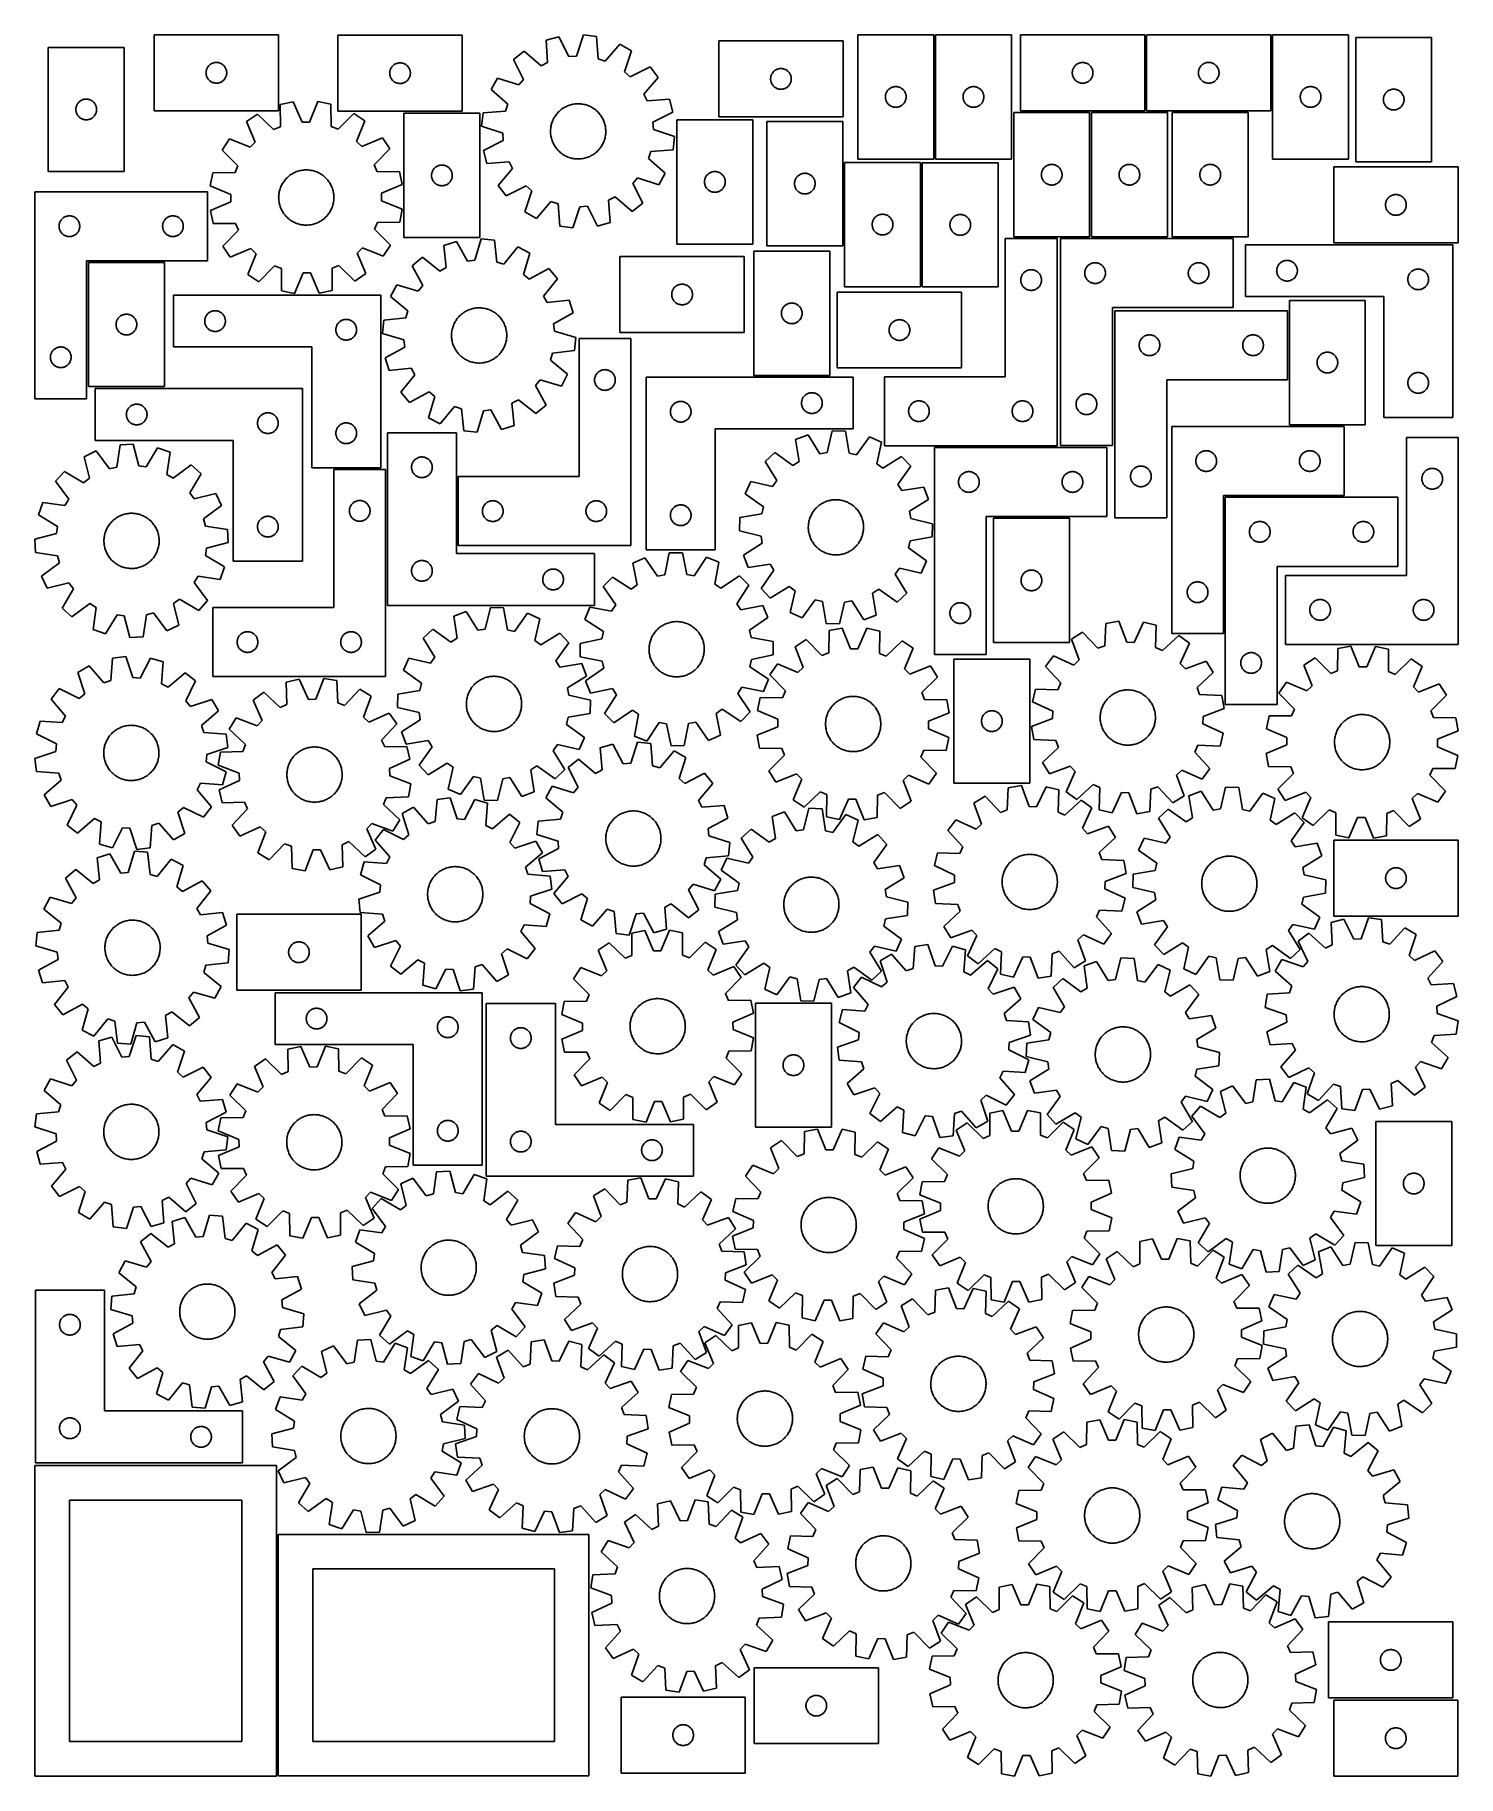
# Model space of a CAD drawing. Header units: millimetres. Extents: x 7 to 1243, y 7 to 1520.
import ezdxf

# ---------------------------------------------------------------- set-up
doc = ezdxf.new("R2010")
doc.units = ezdxf.units.MM
doc.layers.add('CUT', color=7, linetype='CONTINUOUS', true_color=0x000000)

msp = doc.modelspace()

# ---------------------------------------------------------------- linework, layer by layer
at = {"layer": 'CUT'}
for p, q in [((218.262906, 1520.446568), (110.262906, 1520.446568)), ((110.262906, 1520.446568), (110.262906, 1454.446568)), ((218.262906, 1454.446568), (218.262906, 1520.446568)), ((377.885649, 1520.106965), (269.885649, 1520.106965)), ((269.885649, 1520.106965), (269.885649, 1454.106965)), ((377.885649, 1454.106965), (377.885649, 1520.106965)), ((461.950973, 1518.827823), (450.830799, 1515.757446)), ((450.830799, 1515.757446), (452.17828, 1496.42802)), ((470.712334, 1501.545434), (461.950973, 1518.827823)), ((483.277157, 1520.388417), (477.125016, 1502.014697)), ((494.72584, 1518.969569), (483.277157, 1520.388417)), ((496.206599, 1499.649896), (494.72584, 1518.969569)), ((708.942776, 1515.124302), (600.942776, 1515.124302)), ((600.942776, 1515.124302), (600.942776, 1449.124302)), ((708.942776, 1449.124302), (708.942776, 1515.124302)), ((721.721582, 1520.440215), (721.721582, 1412.440215)), ((787.721582, 1520.440215), (721.721582, 1520.440215)), ((787.721582, 1412.440215), (787.721582, 1520.440215)), ((855.244505, 1520.428011), (789.244505, 1520.428011)), ((789.244505, 1520.428011), (789.244505, 1412.428011)), ((855.244505, 1412.428011), (855.244505, 1520.428011)), ((971.124661, 1520.391636), (863.124661, 1520.391636)), ((863.124661, 1520.391636), (863.124661, 1454.391636)), ((971.124661, 1454.391636), (971.124661, 1520.391636)), ((1080.663466, 1520.438508), (972.663466, 1520.438508)), ((972.663466, 1520.438508), (972.663466, 1454.438508)), ((1080.663466, 1454.438508), (1080.663466, 1520.438508)), ((1148.255202, 1520.446077), (1082.255202, 1520.446077)), ((1082.255202, 1520.446077), (1082.255202, 1412.446077)), ((1148.255202, 1412.446077), (1148.255202, 1520.446077)), ((1154.450372, 1518.148467), (1154.450372, 1410.148467)), ((1220.450372, 1518.148467), (1154.450372, 1518.148467)), ((1220.450372, 1410.148467), (1220.450372, 1518.148467)), ((84.192351, 1509.562776), (18.192351, 1509.562776)), ((18.192351, 1509.562776), (18.192351, 1401.562776)), ((84.192351, 1401.562776), (84.192351, 1509.562776)), ((431.725187, 1506.154468), (422.626469, 1499.062303)), ((422.626469, 1499.062303), (431.26843, 1481.7199)), ((446.433314, 1493.54045), (431.725187, 1506.154468)), ((477.125016, 1502.014697), (470.712334, 1501.545434)), ((502.310723, 1497.629411), (496.206599, 1499.649896)), ((515.025879, 1512.250192), (502.310723, 1497.629411)), ((525.060114, 1506.558127), (515.025879, 1512.250192)), ((519.034837, 1488.142414), (525.060114, 1506.558127)), ((155.262906, 1487.446568), (155.282176, 1488.035196)), ((155.282176, 1486.85794), (155.262906, 1487.446568)), ((155.282176, 1488.035196), (155.339902, 1488.621303)), ((155.339902, 1486.271832), (155.282176, 1486.85794)), ((155.339902, 1488.621303), (155.435838, 1489.202381)), ((155.435838, 1485.690755), (155.339902, 1486.271832)), ((155.435838, 1489.202381), (155.569573, 1489.775939)), ((155.569573, 1485.117196), (155.435838, 1485.690755)), ((155.569573, 1489.775939), (155.740535, 1490.339523)), ((155.740535, 1484.553612), (155.569573, 1485.117196)), ((155.740535, 1490.339523), (155.94799, 1490.890719)), ((155.94799, 1484.002417), (155.740535, 1484.553612)), ((155.94799, 1490.890719), (156.191051, 1491.427166)), ((156.191051, 1483.465969), (155.94799, 1484.002417)), ((156.191051, 1491.427166), (156.468677, 1491.946568)), ((156.468677, 1491.946568), (156.779679, 1492.4467)), ((156.779679, 1492.4467), (157.122726, 1492.925421)), ((157.122726, 1492.925421), (157.496348, 1493.38068)), ((157.496348, 1493.38068), (157.898945, 1493.810529)), ((157.898945, 1493.810529), (158.328794, 1494.213126)), ((158.328794, 1494.213126), (158.784053, 1494.586748)), ((158.784053, 1494.586748), (159.262774, 1494.929794)), ((159.262774, 1494.929794), (159.762906, 1495.240796)), ((159.762906, 1495.240796), (160.282308, 1495.518422)), ((160.282308, 1495.518422), (160.818755, 1495.761483)), ((160.818755, 1495.761483), (161.369951, 1495.968939)), ((161.369951, 1495.968939), (161.933534, 1496.1399)), ((161.933534, 1496.1399), (162.507093, 1496.273635)), ((162.507093, 1496.273635), (163.08817, 1496.369571)), ((163.08817, 1496.369571), (163.674278, 1496.427298)), ((163.674278, 1496.427298), (164.262906, 1496.446568)), ((164.262906, 1496.446568), (164.851534, 1496.427298)), ((164.851534, 1496.427298), (165.437642, 1496.369571)), ((165.437642, 1496.369571), (166.018719, 1496.273635)), ((166.018719, 1496.273635), (166.592277, 1496.1399)), ((166.592277, 1496.1399), (167.155861, 1495.968939)), ((167.155861, 1495.968939), (167.707057, 1495.761483)), ((167.707057, 1495.761483), (168.243504, 1495.518422)), ((168.243504, 1495.518422), (168.762906, 1495.240796)), ((168.762906, 1495.240796), (169.263038, 1494.929794)), ((169.263038, 1494.929794), (169.741759, 1494.586748)), ((169.741759, 1494.586748), (170.197018, 1494.213126)), ((170.197018, 1494.213126), (170.626867, 1493.810529)), ((170.626867, 1493.810529), (171.029464, 1493.38068)), ((171.029464, 1493.38068), (171.403086, 1492.925421)), ((171.403086, 1492.925421), (171.746132, 1492.4467)), ((171.746132, 1492.4467), (172.057135, 1491.946568)), ((172.057135, 1491.946568), (172.334761, 1491.427166)), ((172.334761, 1491.427166), (172.577822, 1490.890719)), ((172.577822, 1484.002417), (172.334761, 1483.465969)), ((172.577822, 1490.890719), (172.785277, 1490.339523)), ((172.785277, 1484.553612), (172.577822, 1484.002417)), ((172.785277, 1490.339523), (172.956238, 1489.775939)), ((172.956238, 1485.117196), (172.785277, 1484.553612)), ((172.956238, 1489.775939), (173.089973, 1489.202381)), ((173.089973, 1485.690755), (172.956238, 1485.117196)), ((173.089973, 1489.202381), (173.18591, 1488.621303)), ((173.18591, 1486.271832), (173.089973, 1485.690755)), ((173.18591, 1488.621303), (173.243636, 1488.035196)), ((173.243636, 1486.85794), (173.18591, 1486.271832)), ((173.243636, 1488.035196), (173.262906, 1487.446568)), ((173.262906, 1487.446568), (173.243636, 1486.85794)), ((314.885649, 1487.106965), (314.904919, 1487.695593)), ((314.904919, 1486.518337), (314.885649, 1487.106965)), ((314.904919, 1487.695593), (314.962646, 1488.281701)), ((314.962646, 1485.932229), (314.904919, 1486.518337)), ((314.962646, 1488.281701), (315.058582, 1488.862778)), ((315.058582, 1485.351152), (314.962646, 1485.932229)), ((315.058582, 1488.862778), (315.192317, 1489.436336)), ((315.192317, 1484.777594), (315.058582, 1485.351152)), ((315.192317, 1489.436336), (315.363278, 1489.99992)), ((315.363278, 1484.21401), (315.192317, 1484.777594)), ((315.363278, 1489.99992), (315.570734, 1490.551116)), ((315.570734, 1483.662814), (315.363278, 1484.21401)), ((315.570734, 1490.551116), (315.813795, 1491.087563)), ((315.813795, 1483.126367), (315.570734, 1483.662814)), ((315.813795, 1491.087563), (316.091421, 1491.606965)), ((316.091421, 1491.606965), (316.402423, 1492.107097)), ((316.402423, 1492.107097), (316.745469, 1492.585818)), ((316.745469, 1492.585818), (317.119091, 1493.041077)), ((317.119091, 1493.041077), (317.521688, 1493.470926)), ((317.521688, 1493.470926), (317.951537, 1493.873523)), ((317.951537, 1493.873523), (318.406797, 1494.247145)), ((318.406797, 1494.247145), (318.885517, 1494.590192)), ((318.885517, 1494.590192), (319.385649, 1494.901194)), ((319.385649, 1494.901194), (319.905051, 1495.17882)), ((319.905051, 1495.17882), (320.441499, 1495.421881)), ((320.441499, 1495.421881), (320.992694, 1495.629336)), ((320.992694, 1495.629336), (321.556278, 1495.800298)), ((321.556278, 1495.800298), (322.129837, 1495.934033)), ((322.129837, 1495.934033), (322.710914, 1496.029969)), ((322.710914, 1496.029969), (323.297021, 1496.087695)), ((323.297021, 1496.087695), (323.885649, 1496.106965)), ((323.885649, 1496.106965), (324.474278, 1496.087695)), ((324.474278, 1496.087695), (325.060385, 1496.029969)), ((325.060385, 1496.029969), (325.641462, 1495.934033)), ((325.641462, 1495.934033), (326.215021, 1495.800298)), ((326.215021, 1495.800298), (326.778605, 1495.629336)), ((326.778605, 1495.629336), (327.3298, 1495.421881)), ((327.3298, 1495.421881), (327.866248, 1495.17882)), ((327.866248, 1495.17882), (328.385649, 1494.901194)), ((328.385649, 1494.901194), (328.885782, 1494.590192)), ((328.885782, 1494.590192), (329.364502, 1494.247145)), ((329.364502, 1494.247145), (329.819762, 1493.873523)), ((329.819762, 1493.873523), (330.24961, 1493.470926)), ((330.24961, 1493.470926), (330.652208, 1493.041077)), ((330.652208, 1493.041077), (331.025829, 1492.585818)), ((331.025829, 1492.585818), (331.368876, 1492.107097)), ((331.368876, 1492.107097), (331.679878, 1491.606965)), ((331.679878, 1491.606965), (331.957504, 1491.087563)), ((331.957504, 1491.087563), (332.200565, 1490.551116)), ((332.200565, 1483.662814), (331.957504, 1483.126367)), ((332.200565, 1490.551116), (332.408021, 1489.99992)), ((332.408021, 1484.21401), (332.200565, 1483.662814)), ((332.408021, 1489.99992), (332.578982, 1489.436336)), ((332.578982, 1484.777594), (332.408021, 1484.21401)), ((332.578982, 1489.436336), (332.712717, 1488.862778)), ((332.712717, 1485.351152), (332.578982, 1484.777594)), ((332.712717, 1488.862778), (332.808653, 1488.281701)), ((332.808653, 1485.932229), (332.712717, 1485.351152)), ((332.808653, 1488.281701), (332.86638, 1487.695593)), ((332.86638, 1486.518337), (332.808653, 1485.932229)), ((332.86638, 1487.695593), (332.885649, 1487.106965)), ((332.885649, 1487.106965), (332.86638, 1486.518337)), ((452.17828, 1496.42802), (446.433314, 1493.54045)), ((523.901107, 1483.939783), (519.034837, 1488.142414)), ((541.24351, 1492.581743), (523.901107, 1483.939783)), ((548.335674, 1483.483025), (541.24351, 1492.581743)), ((646.019773, 1483.299038), (646.115709, 1483.880115)), ((646.115709, 1483.880115), (646.249444, 1484.453673)), ((646.249444, 1484.453673), (646.420405, 1485.017257)), ((646.420405, 1485.017257), (646.627861, 1485.568453)), ((646.627861, 1485.568453), (646.870922, 1486.1049)), ((646.870922, 1486.1049), (647.148548, 1486.624302)), ((647.148548, 1486.624302), (647.45955, 1487.124434)), ((647.45955, 1487.124434), (647.802596, 1487.603155)), ((647.802596, 1487.603155), (648.176218, 1488.058414)), ((648.176218, 1488.058414), (648.578815, 1488.488263)), ((648.578815, 1488.488263), (649.008664, 1488.89086)), ((649.008664, 1488.89086), (649.463924, 1489.264482)), ((649.463924, 1489.264482), (649.942644, 1489.607529)), ((649.942644, 1489.607529), (650.442776, 1489.918531)), ((650.442776, 1489.918531), (650.962178, 1490.196157)), ((650.962178, 1490.196157), (651.498626, 1490.439218)), ((651.498626, 1490.439218), (652.049821, 1490.646673)), ((652.049821, 1490.646673), (652.613405, 1490.817634)), ((652.613405, 1490.817634), (653.186964, 1490.95137)), ((653.186964, 1490.95137), (653.768041, 1491.047306)), ((653.768041, 1491.047306), (654.354148, 1491.105032)), ((654.354148, 1491.105032), (654.942776, 1491.124302)), ((654.942776, 1491.124302), (655.531405, 1491.105032)), ((655.531405, 1491.105032), (656.117512, 1491.047306)), ((656.117512, 1491.047306), (656.698589, 1490.95137)), ((656.698589, 1490.95137), (657.272148, 1490.817634)), ((657.272148, 1490.817634), (657.835732, 1490.646673)), ((657.835732, 1490.646673), (658.386927, 1490.439218)), ((658.386927, 1490.439218), (658.923375, 1490.196157)), ((658.923375, 1490.196157), (659.442776, 1489.918531)), ((659.442776, 1489.918531), (659.942909, 1489.607529)), ((659.942909, 1489.607529), (660.421629, 1489.264482)), ((660.421629, 1489.264482), (660.876889, 1488.89086)), ((660.876889, 1488.89086), (661.306738, 1488.488263)), ((661.306738, 1488.488263), (661.709335, 1488.058414)), ((661.709335, 1488.058414), (662.082957, 1487.603155)), ((662.082957, 1487.603155), (662.426003, 1487.124434)), ((662.426003, 1487.124434), (662.737005, 1486.624302)), ((662.737005, 1486.624302), (663.014631, 1486.1049)), ((663.014631, 1486.1049), (663.257692, 1485.568453)), ((663.257692, 1485.568453), (663.465148, 1485.017257)), ((663.465148, 1485.017257), (663.636109, 1484.453673)), ((663.636109, 1484.453673), (663.769844, 1483.880115)), ((663.769844, 1483.880115), (663.86578, 1483.299038)), ((908.124661, 1487.391636), (908.143931, 1487.980264)), ((908.143931, 1486.803008), (908.124661, 1487.391636)), ((908.143931, 1487.980264), (908.201658, 1488.566372)), ((908.201658, 1486.2169), (908.143931, 1486.803008)), ((908.201658, 1488.566372), (908.297594, 1489.147449)), ((908.297594, 1485.635823), (908.201658, 1486.2169)), ((908.297594, 1489.147449), (908.431329, 1489.721007)), ((908.431329, 1485.062265), (908.297594, 1485.635823)), ((908.431329, 1489.721007), (908.60229, 1490.284591)), ((908.60229, 1484.498681), (908.431329, 1485.062265)), ((908.60229, 1490.284591), (908.809745, 1490.835787)), ((908.809745, 1483.947485), (908.60229, 1484.498681)), ((908.809745, 1490.835787), (909.052807, 1491.372234)), ((909.052807, 1483.411038), (908.809745, 1483.947485)), ((909.052807, 1491.372234), (909.330433, 1491.891636)), ((909.330433, 1491.891636), (909.641435, 1492.391768)), ((909.641435, 1492.391768), (909.984481, 1492.870489)), ((909.984481, 1492.870489), (910.358103, 1493.325748)), ((910.358103, 1493.325748), (910.7607, 1493.755597)), ((910.7607, 1493.755597), (911.190549, 1494.158194)), ((911.190549, 1494.158194), (911.645808, 1494.531816)), ((911.645808, 1494.531816), (912.124529, 1494.874863)), ((912.124529, 1494.874863), (912.624661, 1495.185865)), ((912.624661, 1495.185865), (913.144063, 1495.463491)), ((913.144063, 1495.463491), (913.68051, 1495.706552)), ((913.68051, 1495.706552), (914.231706, 1495.914007)), ((914.231706, 1495.914007), (914.79529, 1496.084968)), ((914.79529, 1496.084968), (915.368848, 1496.218704)), ((915.368848, 1496.218704), (915.949926, 1496.31464)), ((915.949926, 1496.31464), (916.536033, 1496.372366)), ((916.536033, 1496.372366), (917.124661, 1496.391636)), ((917.124661, 1496.391636), (917.713289, 1496.372366)), ((917.713289, 1496.372366), (918.299397, 1496.31464)), ((918.299397, 1496.31464), (918.880474, 1496.218704)), ((918.880474, 1496.218704), (919.454033, 1496.084968)), ((919.454033, 1496.084968), (920.017616, 1495.914007)), ((920.017616, 1495.914007), (920.568812, 1495.706552)), ((920.568812, 1495.706552), (921.105259, 1495.463491)), ((921.105259, 1495.463491), (921.624661, 1495.185865)), ((921.624661, 1495.185865), (922.124793, 1494.874863)), ((922.124793, 1494.874863), (922.603514, 1494.531816)), ((922.603514, 1494.531816), (923.058774, 1494.158194)), ((923.058774, 1494.158194), (923.488622, 1493.755597)), ((923.488622, 1493.755597), (923.89122, 1493.325748)), ((923.89122, 1493.325748), (924.264841, 1492.870489)), ((924.264841, 1492.870489), (924.607888, 1492.391768)), ((924.607888, 1492.391768), (924.91889, 1491.891636)), ((924.91889, 1491.891636), (925.196516, 1491.372234)), ((925.196516, 1491.372234), (925.439577, 1490.835787)), ((925.439577, 1483.947485), (925.196516, 1483.411038)), ((925.439577, 1490.835787), (925.647032, 1490.284591)), ((925.647032, 1484.498681), (925.439577, 1483.947485)), ((925.647032, 1490.284591), (925.817994, 1489.721007)), ((925.817994, 1485.062265), (925.647032, 1484.498681)), ((925.817994, 1489.721007), (925.951729, 1489.147449)), ((925.951729, 1485.635823), (925.817994, 1485.062265)), ((925.951729, 1489.147449), (926.047665, 1488.566372)), ((926.047665, 1486.2169), (925.951729, 1485.635823)), ((926.047665, 1488.566372), (926.105392, 1487.980264)), ((926.105392, 1486.803008), (926.047665, 1486.2169)), ((926.105392, 1487.980264), (926.124661, 1487.391636)), ((926.124661, 1487.391636), (926.105392, 1486.803008)), ((1017.663466, 1487.438508), (1017.682736, 1488.027136)), ((1017.682736, 1486.84988), (1017.663466, 1487.438508)), ((1017.682736, 1488.027136), (1017.740462, 1488.613244)), ((1017.740462, 1486.263772), (1017.682736, 1486.84988)), ((1017.740462, 1488.613244), (1017.836399, 1489.194321)), ((1017.836399, 1485.682695), (1017.740462, 1486.263772)), ((1017.836399, 1489.194321), (1017.970134, 1489.767879)), ((1017.970134, 1485.109137), (1017.836399, 1485.682695)), ((1017.970134, 1489.767879), (1018.141095, 1490.331463)), ((1018.141095, 1484.545553), (1017.970134, 1485.109137)), ((1018.141095, 1490.331463), (1018.34855, 1490.882659)), ((1018.34855, 1483.994357), (1018.141095, 1484.545553)), ((1018.34855, 1490.882659), (1018.591612, 1491.419106)), ((1018.591612, 1483.45791), (1018.34855, 1483.994357)), ((1018.591612, 1491.419106), (1018.869238, 1491.938508)), ((1018.869238, 1491.938508), (1019.18024, 1492.43864)), ((1019.18024, 1492.43864), (1019.523286, 1492.917361)), ((1019.523286, 1492.917361), (1019.896908, 1493.37262)), ((1019.896908, 1493.37262), (1020.299505, 1493.802469)), ((1020.299505, 1493.802469), (1020.729354, 1494.205066)), ((1020.729354, 1494.205066), (1021.184613, 1494.578688)), ((1021.184613, 1494.578688), (1021.663334, 1494.921735)), ((1021.663334, 1494.921735), (1022.163466, 1495.232737)), ((1022.163466, 1495.232737), (1022.682868, 1495.510363)), ((1022.682868, 1495.510363), (1023.219315, 1495.753424)), ((1023.219315, 1495.753424), (1023.770511, 1495.960879)), ((1023.770511, 1495.960879), (1024.334095, 1496.13184)), ((1024.334095, 1496.13184), (1024.907653, 1496.265576)), ((1024.907653, 1496.265576), (1025.48873, 1496.361512)), ((1025.48873, 1496.361512), (1026.074838, 1496.419238)), ((1026.074838, 1496.419238), (1026.663466, 1496.438508)), ((1026.663466, 1496.438508), (1027.252094, 1496.419238)), ((1027.252094, 1496.419238), (1027.838202, 1496.361512)), ((1027.838202, 1496.361512), (1028.419279, 1496.265576)), ((1028.419279, 1496.265576), (1028.992838, 1496.13184)), ((1028.992838, 1496.13184), (1029.556421, 1495.960879)), ((1029.556421, 1495.960879), (1030.107617, 1495.753424)), ((1030.107617, 1495.753424), (1030.644064, 1495.510363)), ((1030.644064, 1495.510363), (1031.163466, 1495.232737)), ((1031.163466, 1495.232737), (1031.663598, 1494.921735)), ((1031.663598, 1494.921735), (1032.142319, 1494.578688)), ((1032.142319, 1494.578688), (1032.597579, 1494.205066)), ((1032.597579, 1494.205066), (1033.027427, 1493.802469)), ((1033.027427, 1493.802469), (1033.430024, 1493.37262)), ((1033.430024, 1493.37262), (1033.803646, 1492.917361)), ((1033.803646, 1492.917361), (1034.146693, 1492.43864)), ((1034.146693, 1492.43864), (1034.457695, 1491.938508)), ((1034.457695, 1491.938508), (1034.735321, 1491.419106)), ((1034.735321, 1491.419106), (1034.978382, 1490.882659)), ((1034.978382, 1483.994357), (1034.735321, 1483.45791)), ((1034.978382, 1490.882659), (1035.185837, 1490.331463)), ((1035.185837, 1484.545553), (1034.978382, 1483.994357)), ((1035.185837, 1490.331463), (1035.356799, 1489.767879)), ((1035.356799, 1485.109137), (1035.185837, 1484.545553)), ((1035.356799, 1489.767879), (1035.490534, 1489.194321)), ((1035.490534, 1485.682695), (1035.356799, 1485.109137)), ((1035.490534, 1489.194321), (1035.58647, 1488.613244)), ((1035.58647, 1486.263772), (1035.490534, 1485.682695)), ((1035.58647, 1488.613244), (1035.644197, 1488.027136)), ((1035.644197, 1486.84988), (1035.58647, 1486.263772)), ((1035.644197, 1488.027136), (1035.663466, 1487.438508)), ((1035.663466, 1487.438508), (1035.644197, 1486.84988)), ((156.468677, 1482.946568), (156.191051, 1483.465969)), ((156.779679, 1482.446436), (156.468677, 1482.946568)), ((157.122726, 1481.967715), (156.779679, 1482.446436)), ((157.496348, 1481.512455), (157.122726, 1481.967715)), ((157.898945, 1481.082607), (157.496348, 1481.512455)), ((158.328794, 1480.680009), (157.898945, 1481.082607)), ((158.784053, 1480.306388), (158.328794, 1480.680009)), ((159.262774, 1479.963341), (158.784053, 1480.306388)), ((159.762906, 1479.652339), (159.262774, 1479.963341)), ((160.282308, 1479.374713), (159.762906, 1479.652339)), ((160.818755, 1479.131652), (160.282308, 1479.374713)), ((161.369951, 1478.924197), (160.818755, 1479.131652)), ((161.933534, 1478.753235), (161.369951, 1478.924197)), ((162.507093, 1478.6195), (161.933534, 1478.753235)), ((163.08817, 1478.523564), (162.507093, 1478.6195)), ((163.674278, 1478.465837), (163.08817, 1478.523564)), ((164.262906, 1478.446568), (163.674278, 1478.465837)), ((164.851534, 1478.465837), (164.262906, 1478.446568)), ((165.437642, 1478.523564), (164.851534, 1478.465837)), ((166.018719, 1478.6195), (165.437642, 1478.523564)), ((166.592277, 1478.753235), (166.018719, 1478.6195)), ((167.155861, 1478.924197), (166.592277, 1478.753235)), ((167.707057, 1479.131652), (167.155861, 1478.924197)), ((168.243504, 1479.374713), (167.707057, 1479.131652)), ((168.762906, 1479.652339), (168.243504, 1479.374713)), ((169.263038, 1479.963341), (168.762906, 1479.652339)), ((169.741759, 1480.306388), (169.263038, 1479.963341)), ((170.197018, 1480.680009), (169.741759, 1480.306388)), ((170.626867, 1481.082607), (170.197018, 1480.680009)), ((171.029464, 1481.512455), (170.626867, 1481.082607)), ((171.403086, 1481.967715), (171.029464, 1481.512455)), ((171.746132, 1482.446436), (171.403086, 1481.967715)), ((172.057135, 1482.946568), (171.746132, 1482.446436)), ((172.334761, 1483.465969), (172.057135, 1482.946568)), ((316.091421, 1482.606965), (315.813795, 1483.126367)), ((316.402423, 1482.106833), (316.091421, 1482.606965)), ((316.745469, 1481.628112), (316.402423, 1482.106833)), ((317.119091, 1481.172853), (316.745469, 1481.628112)), ((317.521688, 1480.743004), (317.119091, 1481.172853)), ((317.951537, 1480.340407), (317.521688, 1480.743004)), ((318.406797, 1479.966785), (317.951537, 1480.340407)), ((318.885517, 1479.623739), (318.406797, 1479.966785)), ((319.385649, 1479.312736), (318.885517, 1479.623739)), ((319.905051, 1479.03511), (319.385649, 1479.312736)), ((320.441499, 1478.792049), (319.905051, 1479.03511)), ((320.992694, 1478.584594), (320.441499, 1478.792049)), ((321.556278, 1478.413633), (320.992694, 1478.584594)), ((322.129837, 1478.279898), (321.556278, 1478.413633)), ((322.710914, 1478.183961), (322.129837, 1478.279898)), ((323.297021, 1478.126235), (322.710914, 1478.183961)), ((323.885649, 1478.106965), (323.297021, 1478.126235)), ((324.474278, 1478.126235), (323.885649, 1478.106965)), ((325.060385, 1478.183961), (324.474278, 1478.126235)), ((325.641462, 1478.279898), (325.060385, 1478.183961)), ((326.215021, 1478.413633), (325.641462, 1478.279898)), ((326.778605, 1478.584594), (326.215021, 1478.413633)), ((327.3298, 1478.792049), (326.778605, 1478.584594)), ((327.866248, 1479.03511), (327.3298, 1478.792049)), ((328.385649, 1479.312736), (327.866248, 1479.03511)), ((328.885782, 1479.623739), (328.385649, 1479.312736)), ((329.364502, 1479.966785), (328.885782, 1479.623739)), ((329.819762, 1480.340407), (329.364502, 1479.966785)), ((330.24961, 1480.743004), (329.819762, 1480.340407)), ((330.652208, 1481.172853), (330.24961, 1480.743004)), ((331.025829, 1481.628112), (330.652208, 1481.172853)), ((331.368876, 1482.106833), (331.025829, 1481.628112)), ((331.679878, 1482.606965), (331.368876, 1482.106833)), ((331.957504, 1483.126367), (331.679878, 1482.606965)), ((408.650086, 1482.878907), (402.95802, 1472.844673)), ((402.95802, 1472.844673), (417.578801, 1460.129517)), ((427.065798, 1476.853631), (408.650086, 1482.878907)), ((431.26843, 1481.7199), (427.065798, 1476.853631)), ((535.721657, 1468.774899), (548.335674, 1483.483025)), ((538.609226, 1463.029933), (535.721657, 1468.774899)), ((645.942776, 1482.124302), (645.962046, 1482.71293)), ((645.962046, 1481.535674), (645.942776, 1482.124302)), ((645.962046, 1482.71293), (646.019773, 1483.299038)), ((646.019773, 1480.949566), (645.962046, 1481.535674)), ((646.115709, 1480.368489), (646.019773, 1480.949566)), ((646.249444, 1479.794931), (646.115709, 1480.368489)), ((646.420405, 1479.231347), (646.249444, 1479.794931)), ((646.627861, 1478.680151), (646.420405, 1479.231347)), ((646.870922, 1478.143704), (646.627861, 1478.680151)), ((647.148548, 1477.624302), (646.870922, 1478.143704)), ((647.45955, 1477.12417), (647.148548, 1477.624302)), ((647.802596, 1476.645449), (647.45955, 1477.12417)), ((648.176218, 1476.19019), (647.802596, 1476.645449)), ((648.578815, 1475.760341), (648.176218, 1476.19019)), ((649.008664, 1475.357744), (648.578815, 1475.760341)), ((649.463924, 1474.984122), (649.008664, 1475.357744)), ((649.942644, 1474.641076), (649.463924, 1474.984122)), ((650.442776, 1474.330073), (649.942644, 1474.641076)), ((650.962178, 1474.052447), (650.442776, 1474.330073)), ((651.498626, 1473.809386), (650.962178, 1474.052447)), ((652.049821, 1473.601931), (651.498626, 1473.809386)), ((652.613405, 1473.43097), (652.049821, 1473.601931)), ((653.186964, 1473.297235), (652.613405, 1473.43097)), ((653.768041, 1473.201298), (653.186964, 1473.297235)), ((654.354148, 1473.143572), (653.768041, 1473.201298)), ((654.942776, 1473.124302), (654.354148, 1473.143572)), ((655.531405, 1473.143572), (654.942776, 1473.124302)), ((656.117512, 1473.201298), (655.531405, 1473.143572)), ((656.698589, 1473.297235), (656.117512, 1473.201298)), ((657.272148, 1473.43097), (656.698589, 1473.297235)), ((657.835732, 1473.601931), (657.272148, 1473.43097)), ((658.386927, 1473.809386), (657.835732, 1473.601931)), ((658.923375, 1474.052447), (658.386927, 1473.809386)), ((659.442776, 1474.330073), (658.923375, 1474.052447)), ((659.942909, 1474.641076), (659.442776, 1474.330073)), ((660.421629, 1474.984122), (659.942909, 1474.641076)), ((660.876889, 1475.357744), (660.421629, 1474.984122)), ((661.306738, 1475.760341), (660.876889, 1475.357744)), ((661.709335, 1476.19019), (661.306738, 1475.760341)), ((662.082957, 1476.645449), (661.709335, 1476.19019)), ((662.426003, 1477.12417), (662.082957, 1476.645449)), ((662.737005, 1477.624302), (662.426003, 1477.12417)), ((663.014631, 1478.143704), (662.737005, 1477.624302)), ((663.257692, 1478.680151), (663.014631, 1478.143704)), ((663.465148, 1479.231347), (663.257692, 1478.680151)), ((663.636109, 1479.794931), (663.465148, 1479.231347)), ((663.769844, 1480.368489), (663.636109, 1479.794931)), ((663.86578, 1480.949566), (663.769844, 1480.368489)), ((663.86578, 1483.299038), (663.923507, 1482.71293)), ((663.923507, 1481.535674), (663.86578, 1480.949566)), ((663.923507, 1482.71293), (663.942776, 1482.124302)), ((663.942776, 1482.124302), (663.923507, 1481.535674)), ((745.894514, 1468.196028), (746.028249, 1468.769586)), ((746.028249, 1468.769586), (746.199211, 1469.33317)), ((746.199211, 1469.33317), (746.406666, 1469.884366)), ((746.406666, 1469.884366), (746.649727, 1470.420813)), ((746.649727, 1470.420813), (746.927353, 1470.940215)), ((746.927353, 1470.940215), (747.238355, 1471.440347)), ((747.238355, 1471.440347), (747.581402, 1471.919068)), ((747.581402, 1471.919068), (747.955024, 1472.374327)), ((747.955024, 1472.374327), (748.357621, 1472.804176)), ((748.357621, 1472.804176), (748.787469, 1473.206773)), ((748.787469, 1473.206773), (749.242729, 1473.580395)), ((749.242729, 1473.580395), (749.72145, 1473.923441)), ((749.72145, 1473.923441), (750.221582, 1474.234443)), ((750.221582, 1474.234443), (750.740984, 1474.512069)), ((750.740984, 1474.512069), (751.277431, 1474.755131)), ((751.277431, 1474.755131), (751.828627, 1474.962586)), ((751.828627, 1474.962586), (752.39221, 1475.133547)), ((752.39221, 1475.133547), (752.965769, 1475.267282)), ((752.965769, 1475.267282), (753.546846, 1475.363219)), ((753.546846, 1475.363219), (754.132954, 1475.420945)), ((754.132954, 1475.420945), (754.721582, 1475.440215)), ((754.721582, 1475.440215), (755.31021, 1475.420945)), ((755.31021, 1475.420945), (755.896318, 1475.363219)), ((755.896318, 1475.363219), (756.477395, 1475.267282)), ((756.477395, 1475.267282), (757.050953, 1475.133547)), ((757.050953, 1475.133547), (757.614537, 1474.962586)), ((757.614537, 1474.962586), (758.165733, 1474.755131)), ((758.165733, 1474.755131), (758.70218, 1474.512069)), ((758.70218, 1474.512069), (759.221582, 1474.234443)), ((759.221582, 1474.234443), (759.721714, 1473.923441)), ((759.721714, 1473.923441), (760.200435, 1473.580395)), ((760.200435, 1473.580395), (760.655694, 1473.206773)), ((760.655694, 1473.206773), (761.085543, 1472.804176)), ((761.085543, 1472.804176), (761.48814, 1472.374327)), ((761.48814, 1472.374327), (761.861762, 1471.919068)), ((761.861762, 1471.919068), (762.204808, 1471.440347)), ((762.204808, 1471.440347), (762.51581, 1470.940215)), ((762.51581, 1470.940215), (762.793436, 1470.420813)), ((762.793436, 1470.420813), (763.036498, 1469.884366)), ((763.036498, 1469.884366), (763.243953, 1469.33317)), ((763.243953, 1469.33317), (763.414914, 1468.769586)), ((763.414914, 1468.769586), (763.548649, 1468.196028)), ((813.417438, 1468.183824), (813.551173, 1468.757382)), ((813.551173, 1468.757382), (813.722134, 1469.320966)), ((813.722134, 1469.320966), (813.929589, 1469.872162)), ((813.929589, 1469.872162), (814.172651, 1470.408609)), ((814.172651, 1470.408609), (814.450277, 1470.928011)), ((814.450277, 1470.928011), (814.761279, 1471.428143)), ((814.761279, 1471.428143), (815.104325, 1471.906863)), ((815.104325, 1471.906863), (815.477947, 1472.362123)), ((815.477947, 1472.362123), (815.880544, 1472.791972)), ((815.880544, 1472.791972), (816.310393, 1473.194569)), ((816.310393, 1473.194569), (816.765652, 1473.568191)), ((816.765652, 1473.568191), (817.244373, 1473.911237)), ((817.244373, 1473.911237), (817.744505, 1474.222239)), ((817.744505, 1474.222239), (818.263907, 1474.499865)), ((818.263907, 1474.499865), (818.800354, 1474.742926)), ((818.800354, 1474.742926), (819.35155, 1474.950382)), ((819.35155, 1474.950382), (819.915134, 1475.121343)), ((819.915134, 1475.121343), (820.488692, 1475.255078)), ((820.488692, 1475.255078), (821.06977, 1475.351014)), ((821.06977, 1475.351014), (821.655877, 1475.408741)), ((821.655877, 1475.408741), (822.244505, 1475.428011)), ((822.244505, 1475.428011), (822.833133, 1475.408741)), ((822.833133, 1475.408741), (823.419241, 1475.351014)), ((823.419241, 1475.351014), (824.000318, 1475.255078)), ((824.000318, 1475.255078), (824.573877, 1475.121343)), ((824.573877, 1475.121343), (825.13746, 1474.950382)), ((825.13746, 1474.950382), (825.688656, 1474.742926)), ((825.688656, 1474.742926), (826.225103, 1474.499865)), ((826.225103, 1474.499865), (826.744505, 1474.222239)), ((826.744505, 1474.222239), (827.244637, 1473.911237)), ((827.244637, 1473.911237), (827.723358, 1473.568191)), ((827.723358, 1473.568191), (828.178618, 1473.194569)), ((828.178618, 1473.194569), (828.608466, 1472.791972)), ((828.608466, 1472.791972), (829.011064, 1472.362123)), ((829.011064, 1472.362123), (829.384685, 1471.906863)), ((829.384685, 1471.906863), (829.727732, 1471.428143)), ((829.727732, 1471.428143), (830.038734, 1470.928011)), ((830.038734, 1470.928011), (830.31636, 1470.408609)), ((830.31636, 1470.408609), (830.559421, 1469.872162)), ((830.559421, 1469.872162), (830.766876, 1469.320966)), ((830.766876, 1469.320966), (830.937838, 1468.757382)), ((830.937838, 1468.757382), (831.071573, 1468.183824)), ((909.330433, 1482.891636), (909.052807, 1483.411038)), ((909.641435, 1482.391504), (909.330433, 1482.891636)), ((909.984481, 1481.912783), (909.641435, 1482.391504)), ((910.358103, 1481.457524), (909.984481, 1481.912783)), ((910.7607, 1481.027675), (910.358103, 1481.457524)), ((911.190549, 1480.625078), (910.7607, 1481.027675)), ((911.645808, 1480.251456), (911.190549, 1480.625078)), ((912.124529, 1479.90841), (911.645808, 1480.251456)), ((912.624661, 1479.597407), (912.124529, 1479.90841)), ((913.144063, 1479.319781), (912.624661, 1479.597407)), ((913.68051, 1479.07672), (913.144063, 1479.319781)), ((914.231706, 1478.869265), (913.68051, 1479.07672)), ((914.79529, 1478.698304), (914.231706, 1478.869265)), ((915.368848, 1478.564569), (914.79529, 1478.698304)), ((915.949926, 1478.468632), (915.368848, 1478.564569)), ((916.536033, 1478.410906), (915.949926, 1478.468632)), ((917.124661, 1478.391636), (916.536033, 1478.410906)), ((917.713289, 1478.410906), (917.124661, 1478.391636)), ((918.299397, 1478.468632), (917.713289, 1478.410906)), ((918.880474, 1478.564569), (918.299397, 1478.468632)), ((919.454033, 1478.698304), (918.880474, 1478.564569)), ((920.017616, 1478.869265), (919.454033, 1478.698304)), ((920.568812, 1479.07672), (920.017616, 1478.869265)), ((921.105259, 1479.319781), (920.568812, 1479.07672)), ((921.624661, 1479.597407), (921.105259, 1479.319781)), ((922.124793, 1479.90841), (921.624661, 1479.597407)), ((922.603514, 1480.251456), (922.124793, 1479.90841)), ((923.058774, 1480.625078), (922.603514, 1480.251456)), ((923.488622, 1481.027675), (923.058774, 1480.625078)), ((923.89122, 1481.457524), (923.488622, 1481.027675)), ((924.264841, 1481.912783), (923.89122, 1481.457524)), ((924.607888, 1482.391504), (924.264841, 1481.912783)), ((924.91889, 1482.891636), (924.607888, 1482.391504)), ((925.196516, 1483.411038), (924.91889, 1482.891636)), ((1018.869238, 1482.938508), (1018.591612, 1483.45791)), ((1019.18024, 1482.438376), (1018.869238, 1482.938508)), ((1019.523286, 1481.959655), (1019.18024, 1482.438376)), ((1019.896908, 1481.504396), (1019.523286, 1481.959655)), ((1020.299505, 1481.074547), (1019.896908, 1481.504396)), ((1020.729354, 1480.67195), (1020.299505, 1481.074547)), ((1021.184613, 1480.298328), (1020.729354, 1480.67195)), ((1021.663334, 1479.955282), (1021.184613, 1480.298328)), ((1022.163466, 1479.644279), (1021.663334, 1479.955282)), ((1022.682868, 1479.366653), (1022.163466, 1479.644279)), ((1023.219315, 1479.123592), (1022.682868, 1479.366653)), ((1023.770511, 1478.916137), (1023.219315, 1479.123592)), ((1024.334095, 1478.745176), (1023.770511, 1478.916137)), ((1024.907653, 1478.611441), (1024.334095, 1478.745176)), ((1025.48873, 1478.515504), (1024.907653, 1478.611441)), ((1026.074838, 1478.457778), (1025.48873, 1478.515504)), ((1026.663466, 1478.438508), (1026.074838, 1478.457778)), ((1027.252094, 1478.457778), (1026.663466, 1478.438508)), ((1027.838202, 1478.515504), (1027.252094, 1478.457778)), ((1028.419279, 1478.611441), (1027.838202, 1478.515504)), ((1028.992838, 1478.745176), (1028.419279, 1478.611441)), ((1029.556421, 1478.916137), (1028.992838, 1478.745176)), ((1030.107617, 1479.123592), (1029.556421, 1478.916137)), ((1030.644064, 1479.366653), (1030.107617, 1479.123592)), ((1031.163466, 1479.644279), (1030.644064, 1479.366653)), ((1031.663598, 1479.955282), (1031.163466, 1479.644279)), ((1032.142319, 1480.298328), (1031.663598, 1479.955282)), ((1032.597579, 1480.67195), (1032.142319, 1480.298328)), ((1033.027427, 1481.074547), (1032.597579, 1480.67195)), ((1033.430024, 1481.504396), (1033.027427, 1481.074547)), ((1033.803646, 1481.959655), (1033.430024, 1481.504396)), ((1034.146693, 1482.438376), (1033.803646, 1481.959655)), ((1034.457695, 1482.938508), (1034.146693, 1482.438376)), ((1034.735321, 1483.45791), (1034.457695, 1482.938508)), ((1106.428134, 1468.20189), (1106.561869, 1468.775448)), ((1106.561869, 1468.775448), (1106.73283, 1469.339032)), ((1106.73283, 1469.339032), (1106.940286, 1469.890228)), ((1106.940286, 1469.890228), (1107.183347, 1470.426675)), ((1107.183347, 1470.426675), (1107.460973, 1470.946077)), ((1107.460973, 1470.946077), (1107.771975, 1471.446209)), ((1107.771975, 1471.446209), (1108.115022, 1471.92493)), ((1108.115022, 1471.92493), (1108.488643, 1472.380189)), ((1108.488643, 1472.380189), (1108.891241, 1472.810038)), ((1108.891241, 1472.810038), (1109.321089, 1473.212635)), ((1109.321089, 1473.212635), (1109.776349, 1473.586257)), ((1109.776349, 1473.586257), (1110.25507, 1473.929304)), ((1110.25507, 1473.929304), (1110.755202, 1474.240306)), ((1110.755202, 1474.240306), (1111.274603, 1474.517932)), ((1111.274603, 1474.517932), (1111.811051, 1474.760993)), ((1111.811051, 1474.760993), (1112.362246, 1474.968448)), ((1112.362246, 1474.968448), (1112.92583, 1475.139409)), ((1112.92583, 1475.139409), (1113.499389, 1475.273145)), ((1113.499389, 1475.273145), (1114.080466, 1475.369081)), ((1114.080466, 1475.369081), (1114.666573, 1475.426807)), ((1114.666573, 1475.426807), (1115.255202, 1475.446077)), ((1115.255202, 1475.446077), (1115.84383, 1475.426807)), ((1115.84383, 1475.426807), (1116.429937, 1475.369081)), ((1116.429937, 1475.369081), (1117.011015, 1475.273145)), ((1117.011015, 1475.273145), (1117.584573, 1475.139409)), ((1117.584573, 1475.139409), (1118.148157, 1474.968448)), ((1118.148157, 1474.968448), (1118.699353, 1474.760993)), ((1118.699353, 1474.760993), (1119.2358, 1474.517932)), ((1119.2358, 1474.517932), (1119.755202, 1474.240306)), ((1119.755202, 1474.240306), (1120.255334, 1473.929304)), ((1120.255334, 1473.929304), (1120.734055, 1473.586257)), ((1120.734055, 1473.586257), (1121.189314, 1473.212635)), ((1121.189314, 1473.212635), (1121.619163, 1472.810038)), ((1121.619163, 1472.810038), (1122.02176, 1472.380189)), ((1122.02176, 1472.380189), (1122.395382, 1471.92493)), ((1122.395382, 1471.92493), (1122.738428, 1471.446209)), ((1122.738428, 1471.446209), (1123.04943, 1470.946077)), ((1123.04943, 1470.946077), (1123.327056, 1470.426675)), ((1123.327056, 1470.426675), (1123.570117, 1469.890228)), ((1123.570117, 1469.890228), (1123.777573, 1469.339032)), ((1123.777573, 1469.339032), (1123.948534, 1468.775448)), ((1123.948534, 1468.775448), (1124.082269, 1468.20189)), ((1179.378517, 1468.129065), (1179.656143, 1468.648467)), ((1179.656143, 1468.648467), (1179.967146, 1469.148599)), ((1179.967146, 1469.148599), (1180.310192, 1469.62732)), ((1180.310192, 1469.62732), (1180.683814, 1470.082579)), ((1180.683814, 1470.082579), (1181.086411, 1470.512428)), ((1181.086411, 1470.512428), (1181.51626, 1470.915025)), ((1181.51626, 1470.915025), (1181.971519, 1471.288647)), ((1181.971519, 1471.288647), (1182.45024, 1471.631693)), ((1182.45024, 1471.631693), (1182.950372, 1471.942695)), ((1182.950372, 1471.942695), (1183.469774, 1472.220321)), ((1183.469774, 1472.220321), (1184.006221, 1472.463383)), ((1184.006221, 1472.463383), (1184.557417, 1472.670838)), ((1184.557417, 1472.670838), (1185.121001, 1472.841799)), ((1185.121001, 1472.841799), (1185.694559, 1472.975534)), ((1185.694559, 1472.975534), (1186.275636, 1473.07147)), ((1186.275636, 1473.07147), (1186.861744, 1473.129197)), ((1186.861744, 1473.129197), (1187.450372, 1473.148467)), ((1187.450372, 1473.148467), (1188.039, 1473.129197)), ((1188.039, 1473.129197), (1188.625108, 1473.07147)), ((1188.625108, 1473.07147), (1189.206185, 1472.975534)), ((1189.206185, 1472.975534), (1189.779744, 1472.841799)), ((1189.779744, 1472.841799), (1190.343327, 1472.670838)), ((1190.343327, 1472.670838), (1190.894523, 1472.463383)), ((1190.894523, 1472.463383), (1191.43097, 1472.220321)), ((1191.43097, 1472.220321), (1191.950372, 1471.942695)), ((1191.950372, 1471.942695), (1192.450504, 1471.631693)), ((1192.450504, 1471.631693), (1192.929225, 1471.288647)), ((1192.929225, 1471.288647), (1193.384484, 1470.915025)), ((1193.384484, 1470.915025), (1193.814333, 1470.512428)), ((1193.814333, 1470.512428), (1194.21693, 1470.082579)), ((1194.21693, 1470.082579), (1194.590552, 1469.62732)), ((1194.590552, 1469.62732), (1194.933599, 1469.148599)), ((1194.933599, 1469.148599), (1195.244601, 1468.648467)), ((1195.244601, 1468.648467), (1195.522227, 1468.129065)), ((42.192351, 1455.562776), (42.21162, 1456.151404)), ((42.21162, 1454.974148), (42.192351, 1455.562776)), ((42.21162, 1456.151404), (42.269347, 1456.737512)), ((42.269347, 1454.388041), (42.21162, 1454.974148)), ((42.269347, 1456.737512), (42.365283, 1457.318589)), ((42.365283, 1453.806963), (42.269347, 1454.388041)), ((42.365283, 1457.318589), (42.499018, 1457.892148)), ((42.499018, 1453.233405), (42.365283, 1453.806963)), ((42.499018, 1457.892148), (42.66998, 1458.455731)), ((42.66998, 1458.455731), (42.877435, 1459.006927)), ((42.877435, 1459.006927), (43.120496, 1459.543374)), ((43.120496, 1459.543374), (43.398122, 1460.062776)), ((43.398122, 1460.062776), (43.709124, 1460.562908)), ((43.709124, 1460.562908), (44.052171, 1461.041629)), ((44.052171, 1461.041629), (44.425792, 1461.496889)), ((44.425792, 1461.496889), (44.82839, 1461.926737)), ((44.82839, 1461.926737), (45.258238, 1462.329335)), ((45.258238, 1462.329335), (45.713498, 1462.702956)), ((45.713498, 1462.702956), (46.192219, 1463.046003)), ((46.192219, 1463.046003), (46.692351, 1463.357005)), ((46.692351, 1463.357005), (47.211752, 1463.634631)), ((47.211752, 1463.634631), (47.7482, 1463.877692)), ((47.7482, 1463.877692), (48.299396, 1464.085147)), ((48.299396, 1464.085147), (48.862979, 1464.256109)), ((48.862979, 1464.256109), (49.436538, 1464.389844)), ((49.436538, 1464.389844), (50.017615, 1464.48578)), ((50.017615, 1464.48578), (50.603723, 1464.543507)), ((50.603723, 1464.543507), (51.192351, 1464.562776)), ((51.192351, 1464.562776), (51.780979, 1464.543507)), ((51.780979, 1464.543507), (52.367086, 1464.48578)), ((52.367086, 1464.48578), (52.948164, 1464.389844)), ((52.948164, 1464.389844), (53.521722, 1464.256109)), ((53.521722, 1464.256109), (54.085306, 1464.085147)), ((54.085306, 1464.085147), (54.636502, 1463.877692)), ((54.636502, 1463.877692), (55.172949, 1463.634631)), ((55.172949, 1463.634631), (55.692351, 1463.357005)), ((55.692351, 1463.357005), (56.192483, 1463.046003)), ((56.192483, 1463.046003), (56.671204, 1462.702956)), ((56.671204, 1462.702956), (57.126463, 1462.329335)), ((57.126463, 1462.329335), (57.556312, 1461.926737)), ((57.556312, 1461.926737), (57.958909, 1461.496889)), ((57.958909, 1461.496889), (58.332531, 1461.041629)), ((58.332531, 1461.041629), (58.675577, 1460.562908)), ((58.675577, 1460.562908), (58.986579, 1460.062776)), ((58.986579, 1460.062776), (59.264205, 1459.543374)), ((59.264205, 1459.543374), (59.507266, 1459.006927)), ((59.507266, 1459.006927), (59.714722, 1458.455731)), ((59.714722, 1458.455731), (59.885683, 1457.892148)), ((59.885683, 1457.892148), (60.019418, 1457.318589)), ((60.019418, 1453.806963), (59.885683, 1453.233405)), ((60.019418, 1457.318589), (60.115354, 1456.737512)), ((60.115354, 1454.388041), (60.019418, 1453.806963)), ((60.115354, 1456.737512), (60.173081, 1456.151404)), ((60.173081, 1454.974148), (60.115354, 1454.388041)), ((60.173081, 1456.151404), (60.192351, 1455.562776)), ((60.192351, 1455.562776), (60.173081, 1454.974148)), ((110.262906, 1454.446568), (218.262906, 1454.446568)), ((231.14973, 1462.228525), (219.850636, 1459.901308)), ((219.850636, 1459.901308), (219.915091, 1440.525078)), ((238.747354, 1444.403864), (231.14973, 1462.228525)), ((252.532448, 1462.373392), (245.177034, 1444.447425)), ((263.862037, 1460.199484), (252.532448, 1462.373392)), ((264.060124, 1440.824161), (263.862037, 1460.199484)), ((269.885649, 1454.106965), (377.885649, 1454.106965)), ((415.558316, 1454.025392), (396.238643, 1452.544634)), ((417.578801, 1460.129517), (415.558316, 1454.025392)), ((461.385911, 1453.13895), (462.078444, 1453.831116)), ((462.078444, 1453.831116), (462.798633, 1454.494458)), ((462.798633, 1454.494458), (463.54528, 1455.127873)), ((463.54528, 1455.127873), (464.317141, 1455.730306)), ((464.317141, 1455.730306), (465.112932, 1456.300754)), ((465.112932, 1456.300754), (465.931329, 1456.838269)), ((465.931329, 1456.838269), (466.770969, 1457.341955)), ((466.770969, 1457.341955), (467.630455, 1457.810974)), ((467.630455, 1457.810974), (468.508356, 1458.244545)), ((468.508356, 1458.244545), (469.403212, 1458.641948)), ((469.403212, 1458.641948), (470.313532, 1459.002519)), ((470.313532, 1459.002519), (471.237802, 1459.32566)), ((471.237802, 1459.32566), (472.174484, 1459.610833)), ((472.174484, 1459.610833), (473.122017, 1459.857562)), ((473.122017, 1459.857562), (474.078826, 1460.065437)), ((474.078826, 1460.065437), (475.043317, 1460.234113)), ((475.043317, 1460.234113), (476.013886, 1460.363308)), ((476.013886, 1460.363308), (476.988917, 1460.452807)), ((476.988917, 1460.452807), (477.966787, 1460.502461)), ((477.966787, 1460.502461), (478.945868, 1460.512189)), ((478.945868, 1460.512189), (479.924532, 1460.481972)), ((479.924532, 1460.481972), (480.901148, 1460.411863)), ((480.901148, 1460.411863), (481.874093, 1460.301977)), ((481.874093, 1460.301977), (482.841745, 1460.152498)), ((482.841745, 1460.152498), (483.802495, 1459.963674)), ((483.802495, 1459.963674), (484.754744, 1459.735819)), ((484.754744, 1459.735819), (485.696906, 1459.469314)), ((485.696906, 1459.469314), (486.627414, 1459.1646)), ((486.627414, 1459.1646), (487.544718, 1458.822186)), ((487.544718, 1458.822186), (488.447293, 1458.442641)), ((488.447293, 1458.442641), (489.333635, 1458.026598)), ((489.333635, 1458.026598), (490.20227, 1457.574748)), ((490.20227, 1457.574748), (491.051752, 1457.087843)), ((491.051752, 1457.087843), (491.880667, 1456.566695)), ((491.880667, 1456.566695), (492.687635, 1456.01217)), ((492.687635, 1456.01217), (493.471313, 1455.425192)), ((493.471313, 1455.425192), (494.230397, 1454.806737)), ((494.230397, 1454.806737), (494.963623, 1454.157834)), ((494.963623, 1454.157834), (495.669772, 1453.479565)), ((495.669772, 1453.479565), (496.347667, 1452.773057)), ((557.938653, 1464.377413), (538.609226, 1463.029933)), ((561.009029, 1453.25724), (557.938653, 1464.377413)), ((745.721582, 1466.440215), (745.740852, 1467.028843)), ((745.740852, 1465.851587), (745.721582, 1466.440215)), ((745.740852, 1467.028843), (745.798578, 1467.614951)), ((745.798578, 1465.265479), (745.740852, 1465.851587)), ((745.798578, 1467.614951), (745.894514, 1468.196028)), ((745.894514, 1464.684402), (745.798578, 1465.265479)), ((746.028249, 1464.110843), (745.894514, 1464.684402)), ((746.199211, 1463.54726), (746.028249, 1464.110843)), ((746.406666, 1462.996064), (746.199211, 1463.54726)), ((746.649727, 1462.459617), (746.406666, 1462.996064)), ((746.927353, 1461.940215), (746.649727, 1462.459617)), ((747.238355, 1461.440083), (746.927353, 1461.940215)), ((747.581402, 1460.961362), (747.238355, 1461.440083)), ((747.955024, 1460.506102), (747.581402, 1460.961362)), ((748.357621, 1460.076254), (747.955024, 1460.506102)), ((748.787469, 1459.673657), (748.357621, 1460.076254)), ((749.242729, 1459.300035), (748.787469, 1459.673657)), ((749.72145, 1458.956988), (749.242729, 1459.300035)), ((750.221582, 1458.645986), (749.72145, 1458.956988)), ((750.740984, 1458.36836), (750.221582, 1458.645986)), ((751.277431, 1458.125299), (750.740984, 1458.36836)), ((751.828627, 1457.917844), (751.277431, 1458.125299)), ((752.39221, 1457.746882), (751.828627, 1457.917844)), ((752.965769, 1457.613147), (752.39221, 1457.746882)), ((753.546846, 1457.517211), (752.965769, 1457.613147)), ((754.132954, 1457.459484), (753.546846, 1457.517211)), ((754.721582, 1457.440215), (754.132954, 1457.459484)), ((755.31021, 1457.459484), (754.721582, 1457.440215)), ((755.896318, 1457.517211), (755.31021, 1457.459484)), ((756.477395, 1457.613147), (755.896318, 1457.517211)), ((757.050953, 1457.746882), (756.477395, 1457.613147)), ((757.614537, 1457.917844), (757.050953, 1457.746882)), ((758.165733, 1458.125299), (757.614537, 1457.917844)), ((758.70218, 1458.36836), (758.165733, 1458.125299)), ((759.221582, 1458.645986), (758.70218, 1458.36836)), ((759.721714, 1458.956988), (759.221582, 1458.645986)), ((760.200435, 1459.300035), (759.721714, 1458.956988)), ((760.655694, 1459.673657), (760.200435, 1459.300035)), ((761.085543, 1460.076254), (760.655694, 1459.673657)), ((761.48814, 1460.506102), (761.085543, 1460.076254)), ((761.861762, 1460.961362), (761.48814, 1460.506102)), ((762.204808, 1461.440083), (761.861762, 1460.961362)), ((762.51581, 1461.940215), (762.204808, 1461.440083)), ((762.793436, 1462.459617), (762.51581, 1461.940215)), ((763.036498, 1462.996064), (762.793436, 1462.459617)), ((763.243953, 1463.54726), (763.036498, 1462.996064)), ((763.414914, 1464.110843), (763.243953, 1463.54726)), ((763.548649, 1464.684402), (763.414914, 1464.110843)), ((763.548649, 1468.196028), (763.644586, 1467.614951)), ((763.644586, 1465.265479), (763.548649, 1464.684402)), ((763.644586, 1467.614951), (763.702312, 1467.028843)), ((763.702312, 1465.851587), (763.644586, 1465.265479)), ((763.702312, 1467.028843), (763.721582, 1466.440215)), ((763.721582, 1466.440215), (763.702312, 1465.851587)), ((813.244505, 1466.428011), (813.263775, 1467.016639)), ((813.263775, 1465.839382), (813.244505, 1466.428011)), ((813.263775, 1467.016639), (813.321501, 1467.602746)), ((813.321501, 1465.253275), (813.263775, 1465.839382)), ((813.321501, 1467.602746), (813.417438, 1468.183824)), ((813.417438, 1464.672198), (813.321501, 1465.253275)), ((813.551173, 1464.098639), (813.417438, 1464.672198)), ((813.722134, 1463.535055), (813.551173, 1464.098639)), ((813.929589, 1462.98386), (813.722134, 1463.535055)), ((814.172651, 1462.447412), (813.929589, 1462.98386)), ((814.450277, 1461.928011), (814.172651, 1462.447412)), ((814.761279, 1461.427879), (814.450277, 1461.928011)), ((815.104325, 1460.949158), (814.761279, 1461.427879)), ((815.477947, 1460.493898), (815.104325, 1460.949158)), ((815.880544, 1460.06405), (815.477947, 1460.493898)), ((816.310393, 1459.661452), (815.880544, 1460.06405)), ((816.765652, 1459.287831), (816.310393, 1459.661452)), ((817.244373, 1458.944784), (816.765652, 1459.287831)), ((817.744505, 1458.633782), (817.244373, 1458.944784)), ((818.263907, 1458.356156), (817.744505, 1458.633782)), ((818.800354, 1458.113095), (818.263907, 1458.356156)), ((819.35155, 1457.905639), (818.800354, 1458.113095)), ((819.915134, 1457.734678), (819.35155, 1457.905639)), ((820.488692, 1457.600943), (819.915134, 1457.734678)), ((821.06977, 1457.505007), (820.488692, 1457.600943)), ((821.655877, 1457.44728), (821.06977, 1457.505007)), ((822.244505, 1457.428011), (821.655877, 1457.44728)), ((822.833133, 1457.44728), (822.244505, 1457.428011)), ((823.419241, 1457.505007), (822.833133, 1457.44728)), ((824.000318, 1457.600943), (823.419241, 1457.505007)), ((824.573877, 1457.734678), (824.000318, 1457.600943)), ((825.13746, 1457.905639), (824.573877, 1457.734678)), ((825.688656, 1458.113095), (825.13746, 1457.905639)), ((826.225103, 1458.356156), (825.688656, 1458.113095)), ((826.744505, 1458.633782), (826.225103, 1458.356156)), ((827.244637, 1458.944784), (826.744505, 1458.633782)), ((827.723358, 1459.287831), (827.244637, 1458.944784)), ((828.178618, 1459.661452), (827.723358, 1459.287831)), ((828.608466, 1460.06405), (828.178618, 1459.661452)), ((829.011064, 1460.493898), (828.608466, 1460.06405)), ((829.384685, 1460.949158), (829.011064, 1460.493898)), ((829.727732, 1461.427879), (829.384685, 1460.949158)), ((830.038734, 1461.928011), (829.727732, 1461.427879)), ((830.31636, 1462.447412), (830.038734, 1461.928011)), ((830.559421, 1462.98386), (830.31636, 1462.447412)), ((830.766876, 1463.535055), (830.559421, 1462.98386)), ((830.937838, 1464.098639), (830.766876, 1463.535055)), ((831.071573, 1464.672198), (830.937838, 1464.098639)), ((831.071573, 1468.183824), (831.167509, 1467.602746)), ((831.167509, 1465.253275), (831.071573, 1464.672198)), ((831.167509, 1467.602746), (831.225236, 1467.016639)), ((831.225236, 1465.839382), (831.167509, 1465.253275)), ((831.225236, 1467.016639), (831.244505, 1466.428011)), ((831.244505, 1466.428011), (831.225236, 1465.839382)), ((863.124661, 1454.391636), (971.124661, 1454.391636)), ((972.663466, 1454.438508), (1080.663466, 1454.438508)), ((1106.255202, 1466.446077), (1106.274471, 1467.034705)), ((1106.274471, 1465.857449), (1106.255202, 1466.446077)), ((1106.274471, 1467.034705), (1106.332198, 1467.620813)), ((1106.332198, 1465.271341), (1106.274471, 1465.857449)), ((1106.332198, 1467.620813), (1106.428134, 1468.20189)), ((1106.428134, 1464.690264), (1106.332198, 1465.271341)), ((1106.561869, 1464.116706), (1106.428134, 1464.690264)), ((1106.73283, 1463.553122), (1106.561869, 1464.116706)), ((1106.940286, 1463.001926), (1106.73283, 1463.553122)), ((1107.183347, 1462.465479), (1106.940286, 1463.001926)), ((1107.460973, 1461.946077), (1107.183347, 1462.465479)), ((1107.771975, 1461.445945), (1107.460973, 1461.946077)), ((1108.115022, 1460.967224), (1107.771975, 1461.445945)), ((1108.488643, 1460.511965), (1108.115022, 1460.967224)), ((1108.891241, 1460.082116), (1108.488643, 1460.511965)), ((1109.321089, 1459.679519), (1108.891241, 1460.082116)), ((1109.776349, 1459.305897), (1109.321089, 1459.679519)), ((1110.25507, 1458.962851), (1109.776349, 1459.305897)), ((1110.755202, 1458.651848), (1110.25507, 1458.962851)), ((1111.274603, 1458.374222), (1110.755202, 1458.651848)), ((1111.811051, 1458.131161), (1111.274603, 1458.374222)), ((1112.362246, 1457.923706), (1111.811051, 1458.131161)), ((1112.92583, 1457.752745), (1112.362246, 1457.923706)), ((1113.499389, 1457.61901), (1112.92583, 1457.752745)), ((1114.080466, 1457.523073), (1113.499389, 1457.61901)), ((1114.666573, 1457.465347), (1114.080466, 1457.523073)), ((1115.255202, 1457.446077), (1114.666573, 1457.465347)), ((1115.84383, 1457.465347), (1115.255202, 1457.446077)), ((1116.429937, 1457.523073), (1115.84383, 1457.465347)), ((1117.011015, 1457.61901), (1116.429937, 1457.523073)), ((1117.584573, 1457.752745), (1117.011015, 1457.61901)), ((1118.148157, 1457.923706), (1117.584573, 1457.752745)), ((1118.699353, 1458.131161), (1118.148157, 1457.923706)), ((1119.2358, 1458.374222), (1118.699353, 1458.131161)), ((1119.755202, 1458.651848), (1119.2358, 1458.374222)), ((1120.255334, 1458.962851), (1119.755202, 1458.651848)), ((1120.734055, 1459.305897), (1120.255334, 1458.962851)), ((1121.189314, 1459.679519), (1120.734055, 1459.305897)), ((1121.619163, 1460.082116), (1121.189314, 1459.679519)), ((1122.02176, 1460.511965), (1121.619163, 1460.082116)), ((1122.395382, 1460.967224), (1122.02176, 1460.511965)), ((1122.738428, 1461.445945), (1122.395382, 1460.967224)), ((1123.04943, 1461.946077), (1122.738428, 1461.445945)), ((1123.327056, 1462.465479), (1123.04943, 1461.946077)), ((1123.570117, 1463.001926), (1123.327056, 1462.465479)), ((1123.777573, 1463.553122), (1123.570117, 1463.001926)), ((1123.948534, 1464.116706), (1123.777573, 1463.553122)), ((1124.082269, 1464.690264), (1123.948534, 1464.116706)), ((1124.082269, 1468.20189), (1124.178205, 1467.620813)), ((1124.178205, 1465.271341), (1124.082269, 1464.690264)), ((1124.178205, 1467.620813), (1124.235932, 1467.034705)), ((1124.235932, 1465.857449), (1124.178205, 1465.271341)), ((1124.235932, 1467.034705), (1124.255202, 1466.446077)), ((1124.255202, 1466.446077), (1124.235932, 1465.857449)), ((1178.450372, 1464.148467), (1178.469642, 1464.737095)), ((1178.469642, 1463.559839), (1178.450372, 1464.148467)), ((1178.469642, 1464.737095), (1178.527368, 1465.323202)), ((1178.527368, 1462.973731), (1178.469642, 1463.559839)), ((1178.527368, 1465.323202), (1178.623305, 1465.90428)), ((1178.623305, 1462.392654), (1178.527368, 1462.973731)), ((1178.623305, 1465.90428), (1178.75704, 1466.477838)), ((1178.75704, 1461.819095), (1178.623305, 1462.392654)), ((1178.75704, 1466.477838), (1178.928001, 1467.041422)), ((1178.928001, 1461.255512), (1178.75704, 1461.819095)), ((1178.928001, 1467.041422), (1179.135456, 1467.592618)), ((1179.135456, 1460.704316), (1178.928001, 1461.255512)), ((1179.135456, 1467.592618), (1179.378517, 1468.129065)), ((1179.378517, 1460.167869), (1179.135456, 1460.704316)), ((1179.656143, 1459.648467), (1179.378517, 1460.167869)), ((1179.967146, 1459.148335), (1179.656143, 1459.648467)), ((1180.310192, 1458.669614), (1179.967146, 1459.148335)), ((1180.683814, 1458.214354), (1180.310192, 1458.669614)), ((1181.086411, 1457.784506), (1180.683814, 1458.214354)), ((1181.51626, 1457.381908), (1181.086411, 1457.784506)), ((1181.971519, 1457.008287), (1181.51626, 1457.381908)), ((1182.45024, 1456.66524), (1181.971519, 1457.008287)), ((1182.950372, 1456.354238), (1182.45024, 1456.66524)), ((1183.469774, 1456.076612), (1182.950372, 1456.354238)), ((1184.006221, 1455.833551), (1183.469774, 1456.076612)), ((1184.557417, 1455.626096), (1184.006221, 1455.833551)), ((1185.121001, 1455.455134), (1184.557417, 1455.626096)), ((1185.694559, 1455.321399), (1185.121001, 1455.455134)), ((1186.275636, 1455.225463), (1185.694559, 1455.321399)), ((1186.861744, 1455.167736), (1186.275636, 1455.225463)), ((1187.450372, 1455.148467), (1186.861744, 1455.167736)), ((1188.039, 1455.167736), (1187.450372, 1455.148467)), ((1188.625108, 1455.225463), (1188.039, 1455.167736)), ((1189.206185, 1455.321399), (1188.625108, 1455.225463)), ((1189.779744, 1455.455134), (1189.206185, 1455.321399)), ((1190.343327, 1455.626096), (1189.779744, 1455.455134)), ((1190.894523, 1455.833551), (1190.343327, 1455.626096)), ((1191.43097, 1456.076612), (1190.894523, 1455.833551)), ((1191.950372, 1456.354238), (1191.43097, 1456.076612)), ((1192.450504, 1456.66524), (1191.950372, 1456.354238)), ((1192.929225, 1457.008287), (1192.450504, 1456.66524)), ((1193.384484, 1457.381908), (1192.929225, 1457.008287)), ((1193.814333, 1457.784506), (1193.384484, 1457.381908)), ((1194.21693, 1458.214354), (1193.814333, 1457.784506)), ((1194.590552, 1458.669614), (1194.21693, 1458.214354)), ((1194.933599, 1459.148335), (1194.590552, 1458.669614)), ((1195.244601, 1459.648467), (1194.933599, 1459.148335)), ((1195.522227, 1460.167869), (1195.244601, 1459.648467)), ((1195.522227, 1468.129065), (1195.765288, 1467.592618)), ((1195.765288, 1460.704316), (1195.522227, 1460.167869)), ((1195.765288, 1467.592618), (1195.972743, 1467.041422)), ((1195.972743, 1461.255512), (1195.765288, 1460.704316)), ((1195.972743, 1467.041422), (1196.143705, 1466.477838)), ((1196.143705, 1461.819095), (1195.972743, 1461.255512)), ((1196.143705, 1466.477838), (1196.27744, 1465.90428)), ((1196.27744, 1462.392654), (1196.143705, 1461.819095)), ((1196.27744, 1465.90428), (1196.373376, 1465.323202)), ((1196.373376, 1462.973731), (1196.27744, 1462.392654)), ((1196.373376, 1465.323202), (1196.431102, 1464.737095)), ((1196.431102, 1463.559839), (1196.373376, 1462.973731)), ((1196.431102, 1464.737095), (1196.450372, 1464.148467)), ((1196.450372, 1464.148467), (1196.431102, 1463.559839)), ((42.66998, 1452.669821), (42.499018, 1453.233405)), ((42.877435, 1452.118625), (42.66998, 1452.669821)), ((43.120496, 1451.582178), (42.877435, 1452.118625)), ((43.398122, 1451.062776), (43.120496, 1451.582178)), ((43.709124, 1450.562644), (43.398122, 1451.062776)), ((44.052171, 1450.083923), (43.709124, 1450.562644)), ((44.425792, 1449.628664), (44.052171, 1450.083923)), ((44.82839, 1449.198815), (44.425792, 1449.628664)), ((45.258238, 1448.796218), (44.82839, 1449.198815)), ((45.713498, 1448.422596), (45.258238, 1448.796218)), ((46.192219, 1448.07955), (45.713498, 1448.422596)), ((46.692351, 1447.768548), (46.192219, 1448.07955)), ((47.211752, 1447.490922), (46.692351, 1447.768548)), ((47.7482, 1447.24786), (47.211752, 1447.490922)), ((48.299396, 1447.040405), (47.7482, 1447.24786)), ((48.862979, 1446.869444), (48.299396, 1447.040405)), ((49.436538, 1446.735709), (48.862979, 1446.869444)), ((50.017615, 1446.639773), (49.436538, 1446.735709)), ((50.603723, 1446.582046), (50.017615, 1446.639773)), ((51.192351, 1446.562776), (50.603723, 1446.582046)), ((51.780979, 1446.582046), (51.192351, 1446.562776)), ((52.367086, 1446.639773), (51.780979, 1446.582046)), ((52.948164, 1446.735709), (52.367086, 1446.639773)), ((53.521722, 1446.869444), (52.948164, 1446.735709)), ((54.085306, 1447.040405), (53.521722, 1446.869444)), ((54.636502, 1447.24786), (54.085306, 1447.040405)), ((55.172949, 1447.490922), (54.636502, 1447.24786)), ((55.692351, 1447.768548), (55.172949, 1447.490922)), ((56.192483, 1448.07955), (55.692351, 1447.768548)), ((56.671204, 1448.422596), (56.192483, 1448.07955)), ((57.126463, 1448.796218), (56.671204, 1448.422596)), ((57.556312, 1449.198815), (57.126463, 1448.796218)), ((57.958909, 1449.628664), (57.556312, 1449.198815)), ((58.332531, 1450.083923), (57.958909, 1449.628664)), ((58.675577, 1450.562644), (58.332531, 1450.083923)), ((58.986579, 1451.062776), (58.675577, 1450.562644)), ((59.264205, 1451.582178), (58.986579, 1451.062776)), ((59.507266, 1452.118625), (59.264205, 1451.582178)), ((59.714722, 1452.669821), (59.507266, 1452.118625)), ((59.885683, 1453.233405), (59.714722, 1452.669821)), ((200.151019, 1451.584655), (190.602605, 1445.110611)), ((190.602605, 1445.110611), (198.077115, 1427.233975)), ((213.991511, 1438.024301), (200.151019, 1451.584655)), ((219.915091, 1440.525078), (213.991511, 1438.024301)), ((245.177034, 1444.447425), (238.747354, 1444.403864)), ((270.017044, 1438.403873), (264.060124, 1440.824161)), ((283.672531, 1452.150513), (270.017044, 1438.403873)), ((293.307788, 1445.806438), (283.672531, 1452.150513)), ((286.076181, 1427.830168), (293.307788, 1445.806438)), ((327.308557, 1452.230498), (327.308557, 1344.230498)), ((393.308557, 1452.230498), (327.308557, 1452.230498)), ((393.308557, 1344.230498), (393.308557, 1452.230498)), ((396.238643, 1452.544634), (394.819796, 1441.095951)), ((394.819796, 1441.095951), (413.193515, 1434.943809)), ((454.70614, 1437.254148), (454.756314, 1438.231991)), ((454.756314, 1438.231991), (454.84633, 1439.206974)), ((454.84633, 1439.206974), (454.976039, 1440.177474)), ((454.976039, 1440.177474), (455.145226, 1441.141876)), ((455.145226, 1441.141876), (455.353609, 1442.098575)), ((455.353609, 1442.098575), (455.600841, 1443.045977)), ((455.600841, 1443.045977), (455.88651, 1443.982507)), ((455.88651, 1443.982507), (456.210141, 1444.906606)), ((456.210141, 1444.906606), (456.571195, 1445.816735)), ((456.571195, 1445.816735), (456.969072, 1446.711379)), ((456.969072, 1446.711379), (457.403109, 1447.589051)), ((457.403109, 1447.589051), (457.872584, 1448.448288)), ((457.872584, 1448.448288), (458.376715, 1449.287661)), ((458.376715, 1449.287661), (458.914664, 1450.105772)), ((458.914664, 1450.105772), (459.485534, 1450.901261)), ((459.485534, 1450.901261), (460.088376, 1451.672803)), ((460.088376, 1451.672803), (460.722187, 1452.419113)), ((460.722187, 1452.419113), (461.385911, 1453.13895)), ((496.347667, 1452.773057), (496.99618, 1452.039486)), ((496.99618, 1452.039486), (497.614233, 1451.280075)), ((497.614233, 1451.280075), (498.200795, 1450.496085)), ((498.200795, 1450.496085), (498.754892, 1449.688823)), ((498.754892, 1449.688823), (499.275601, 1448.859632)), ((499.275601, 1448.859632), (499.762055, 1448.009892)), ((499.762055, 1448.009892), (500.213444, 1447.141018)), ((500.213444, 1447.141018), (500.629017, 1446.254455)), ((500.629017, 1446.254455), (501.008083, 1445.351679)), ((501.008083, 1445.351679), (501.350011, 1444.434193)), ((501.350011, 1444.434193), (501.654231, 1443.503524)), ((501.654231, 1443.503524), (501.920237, 1442.56122)), ((501.920237, 1442.56122), (502.147586, 1441.608851)), ((502.147586, 1441.608851), (502.335901, 1440.648001)), ((502.335901, 1440.648001), (502.484867, 1439.680269)), ((502.484867, 1439.680269), (502.594237, 1438.707267)), ((502.594237, 1438.707267), (502.663828, 1437.730614)), ((543.726641, 1444.495878), (561.009029, 1453.25724)), ((544.195904, 1438.083197), (543.726641, 1444.495878)), ((630.505034, 1446.572542), (564.505034, 1446.572542)), ((564.505034, 1446.572542), (564.505034, 1338.572542)), ((600.942776, 1449.124302), (708.942776, 1449.124302)), ((630.505034, 1338.572542), (630.505034, 1446.572542)), ((708.700529, 1445.071565), (642.700529, 1445.071565)), ((642.700529, 1445.071565), (642.700529, 1337.071565)), ((708.700529, 1337.071565), (708.700529, 1445.071565)), ((857.233423, 1452.835723), (857.233423, 1344.835723)), ((923.233423, 1452.835723), (857.233423, 1452.835723)), ((923.233423, 1344.835723), (923.233423, 1452.835723)), ((990.767912, 1452.844759), (924.767912, 1452.844759)), ((924.767912, 1452.844759), (924.767912, 1344.844759)), ((990.767912, 1344.844759), (990.767912, 1452.844759)), ((995.006173, 1452.863799), (995.006173, 1344.863799)), ((1061.006173, 1452.863799), (995.006173, 1452.863799)), ((1061.006173, 1344.863799), (1061.006173, 1452.863799)), ((175.585177, 1429.888309), (169.241102, 1420.253052)), ((193.561447, 1422.656702), (175.585177, 1429.888309)), ((198.077115, 1427.233975), (193.561447, 1422.656702)), ((290.653454, 1423.3145), (286.076181, 1427.830168)), ((308.53009, 1430.78901), (290.653454, 1423.3145)), ((315.004134, 1421.240596), (308.53009, 1430.78901)), ((413.662778, 1428.531128), (396.380389, 1419.769766)), ((413.193515, 1434.943809), (413.662778, 1428.531128)), ((454.695894, 1436.275071), (454.70614, 1437.254148)), ((454.725591, 1435.296392), (454.695894, 1436.275071)), ((454.795182, 1434.319739), (454.725591, 1435.296392)), ((454.904552, 1433.346736), (454.795182, 1434.319739)), ((455.053518, 1432.379005), (454.904552, 1433.346736)), ((455.241833, 1431.418155), (455.053518, 1432.379005)), ((455.469182, 1430.465785), (455.241833, 1431.418155)), ((455.735188, 1429.523482), (455.469182, 1430.465785)), ((456.039408, 1428.592813), (455.735188, 1429.523482)), ((456.381336, 1427.675327), (456.039408, 1428.592813)), ((456.760402, 1426.772551), (456.381336, 1427.675327)), ((457.175975, 1425.885988), (456.760402, 1426.772551)), ((457.627364, 1425.017113), (457.175975, 1425.885988)), ((458.113818, 1424.167373), (457.627364, 1425.017113)), ((458.634527, 1423.338182), (458.113818, 1424.167373)), ((459.188624, 1422.53092), (458.634527, 1423.338182)), ((499.012704, 1423.739345), (498.474755, 1422.921233)), ((499.516835, 1424.578718), (499.012704, 1423.739345)), ((499.98631, 1425.437955), (499.516835, 1424.578718)), ((500.420347, 1426.315626), (499.98631, 1425.437955)), ((500.818224, 1427.210271), (500.420347, 1426.315626)), ((501.179278, 1428.1204), (500.818224, 1427.210271)), ((501.502909, 1429.044498), (501.179278, 1428.1204)), ((501.788578, 1429.981028), (501.502909, 1429.044498)), ((502.03581, 1430.928431), (501.788578, 1429.981028)), ((502.244193, 1431.885129), (502.03581, 1430.928431)), ((502.41338, 1432.849531), (502.244193, 1431.885129)), ((502.543089, 1433.820031), (502.41338, 1432.849531)), ((502.633105, 1434.795015), (502.543089, 1433.820031)), ((502.683279, 1435.772858), (502.633105, 1434.795015)), ((502.663828, 1437.730614), (502.693525, 1436.751934)), ((502.693525, 1436.751934), (502.683279, 1435.772858)), ((562.569623, 1431.931055), (544.195904, 1438.083197)), ((561.150776, 1420.482372), (562.569623, 1431.931055)), ((169.241102, 1420.253052), (182.987741, 1406.597566)), ((301.44378, 1407.400104), (315.004134, 1421.240596)), ((396.380389, 1419.769766), (399.450766, 1408.649593)), ((399.450766, 1408.649593), (418.780193, 1409.997073)), ((418.780193, 1409.997073), (421.667762, 1404.252107)), ((459.775186, 1421.746931), (459.188624, 1422.53092)), ((460.393239, 1420.987519), (459.775186, 1421.746931)), ((461.041752, 1420.253949), (460.393239, 1420.987519)), ((461.719647, 1419.547441), (461.041752, 1420.253949)), ((462.425796, 1418.869171), (461.719647, 1419.547441)), ((463.159022, 1418.220269), (462.425796, 1418.869171)), ((463.918106, 1417.601814), (463.159022, 1418.220269)), ((464.701784, 1417.014835), (463.918106, 1417.601814)), ((465.508752, 1416.46031), (464.701784, 1417.014835)), ((466.337667, 1415.939162), (465.508752, 1416.46031)), ((467.187149, 1415.452258), (466.337667, 1415.939162)), ((468.055784, 1415.000408), (467.187149, 1415.452258)), ((468.942126, 1414.584364), (468.055784, 1415.000408)), ((469.844701, 1414.20482), (468.942126, 1414.584364)), ((470.762005, 1413.862406), (469.844701, 1414.20482)), ((471.692513, 1413.557692), (470.762005, 1413.862406)), ((472.634675, 1413.291186), (471.692513, 1413.557692)), ((473.586924, 1413.063332), (472.634675, 1413.291186)), ((474.547674, 1412.874508), (473.586924, 1413.063332)), ((475.515326, 1412.725028), (474.547674, 1412.874508)), ((476.488271, 1412.615142), (475.515326, 1412.725028)), ((477.464887, 1412.545033), (476.488271, 1412.615142)), ((478.44355, 1412.514817), (477.464887, 1412.545033)), ((479.422632, 1412.524544), (478.44355, 1412.514817)), ((480.400502, 1412.574199), (479.422632, 1412.524544)), ((481.375533, 1412.663698), (480.400502, 1412.574199)), ((482.346102, 1412.792893), (481.375533, 1412.663698)), ((483.310593, 1412.961568), (482.346102, 1412.792893)), ((484.267402, 1413.169444), (483.310593, 1412.961568)), ((485.214935, 1413.416173), (484.267402, 1413.169444)), ((486.151617, 1413.701345), (485.214935, 1413.416173)), ((487.075887, 1414.024486), (486.151617, 1413.701345)), ((487.986207, 1414.385058), (487.075887, 1414.024486)), ((488.881063, 1414.78246), (487.986207, 1414.385058)), ((489.758964, 1415.216032), (488.881063, 1414.78246)), ((490.61845, 1415.685051), (489.758964, 1415.216032)), ((491.45809, 1416.188737), (490.61845, 1415.685051)), ((492.276487, 1416.726251), (491.45809, 1416.188737)), ((493.072278, 1417.2967), (492.276487, 1416.726251)), ((493.844139, 1417.899133), (493.072278, 1417.2967)), ((494.590786, 1418.532547), (493.844139, 1417.899133)), ((495.310975, 1419.19589), (494.590786, 1418.532547)), ((496.003508, 1419.888055), (495.310975, 1419.19589)), ((496.667232, 1420.607893), (496.003508, 1419.888055)), ((497.301042, 1421.354203), (496.667232, 1420.607893)), ((497.903885, 1422.125745), (497.301042, 1421.354203)), ((498.474755, 1422.921233), (497.903885, 1422.125745)), ((539.810618, 1412.897489), (541.831102, 1419.001613)), ((554.431399, 1400.182333), (539.810618, 1412.897489)), ((541.831102, 1419.001613), (561.150776, 1420.482372)), ((776.235289, 1409.45804), (710.235289, 1409.45804)), ((710.235289, 1409.45804), (710.235289, 1301.45804)), ((721.721582, 1412.440215), (787.721582, 1412.440215)), ((776.235289, 1301.45804), (776.235289, 1409.45804)), ((777.80639, 1409.209258), (777.80639, 1301.209258)), ((843.80639, 1409.209258), (777.80639, 1409.209258)), ((789.244505, 1412.428011), (855.244505, 1412.428011)), ((843.80639, 1301.209258), (843.80639, 1409.209258)), ((1082.255202, 1412.446077), (1148.255202, 1412.446077)), ((1154.450372, 1410.148467), (1220.450372, 1410.148467)), ((18.192351, 1401.562776), (84.192351, 1401.562776)), ((161.19213, 1400.442559), (159.018222, 1389.112969)), ((180.567454, 1400.640645), (161.19213, 1400.442559)), ((182.987741, 1406.597566), (180.567454, 1400.640645)), ((222.764788, 1392.778841), (223.343721, 1393.568482)), ((223.343721, 1393.568482), (223.95438, 1394.333851)), ((223.95438, 1394.333851), (224.59575, 1395.073676)), ((224.59575, 1395.073676), (225.266762, 1395.786724)), ((225.266762, 1395.786724), (225.9663, 1396.47181)), ((225.9663, 1396.47181), (226.693199, 1397.127792)), ((226.693199, 1397.127792), (227.44625, 1397.753578)), ((227.44625, 1397.753578), (228.2242, 1398.348129)), ((228.2242, 1398.348129), (229.025752, 1398.910453)), ((229.025752, 1398.910453), (229.849575, 1399.439614)), ((229.849575, 1399.439614), (230.694295, 1399.934733)), ((230.694295, 1399.934733), (231.558507, 1400.394985)), ((231.558507, 1400.394985), (232.440774, 1400.819604)), ((232.440774, 1400.819604), (233.339626, 1401.207883)), ((233.339626, 1401.207883), (234.253567, 1401.559176)), ((234.253567, 1401.559176), (235.181076, 1401.872899)), ((235.181076, 1401.872899), (236.12061, 1402.148528)), ((236.12061, 1402.148528), (237.070604, 1402.385606)), ((237.070604, 1402.385606), (238.029478, 1402.583738)), ((238.029478, 1402.583738), (238.995635, 1402.742593)), ((238.995635, 1402.742593), (239.967468, 1402.861909)), ((239.967468, 1402.861909), (240.943359, 1402.941485)), ((240.943359, 1402.941485), (241.921683, 1402.98119)), ((241.921683, 1402.98119), (242.900813, 1402.980957)), ((242.900813, 1402.980957), (243.879118, 1402.940788)), ((243.879118, 1402.940788), (244.854971, 1402.860748)), ((244.854971, 1402.860748), (245.826747, 1402.74097)), ((245.826747, 1402.74097), (246.792829, 1402.581656)), ((246.792829, 1402.581656), (247.751608, 1402.383068)), ((247.751608, 1402.383068), (248.70149, 1402.145539)), ((248.70149, 1402.145539), (249.640893, 1401.869463)), ((249.640893, 1401.869463), (250.568253, 1401.5553)), ((250.568253, 1401.5553), (251.482027, 1401.203573)), ((251.482027, 1401.203573), (252.380694, 1400.814866)), ((252.380694, 1400.814866), (253.262758, 1400.389828)), ((253.262758, 1400.389828), (254.126752, 1399.929166)), ((254.126752, 1399.929166), (254.971237, 1399.433646)), ((254.971237, 1399.433646), (255.794808, 1398.904092)), ((255.794808, 1398.904092), (256.596093, 1398.341388)), ((256.596093, 1398.341388), (257.37376, 1397.746468)), ((257.37376, 1397.746468), (258.126513, 1397.120323)), ((258.126513, 1397.120323), (258.853101, 1396.463996)), ((258.853101, 1396.463996), (259.552313, 1395.778578)), ((259.552313, 1395.778578), (260.222987, 1395.065211)), ((260.222987, 1395.065211), (260.864004, 1394.325082)), ((260.864004, 1394.325082), (261.4743, 1393.559422)), ((261.4743, 1393.559422), (262.052857, 1392.769507)), ((303.944557, 1401.476524), (301.44378, 1407.400104)), ((323.320786, 1401.540979), (303.944557, 1401.476524)), ((325.648003, 1390.241885), (323.320786, 1401.540979)), ((351.308557, 1398.230498), (351.327827, 1398.819126)), ((351.327827, 1397.64187), (351.308557, 1398.230498)), ((351.327827, 1398.819126), (351.385553, 1399.405234)), ((351.385553, 1397.055762), (351.327827, 1397.64187)), ((351.385553, 1399.405234), (351.481489, 1399.986311)), ((351.481489, 1396.474685), (351.385553, 1397.055762)), ((351.481489, 1399.986311), (351.615224, 1400.559869)), ((351.615224, 1395.901127), (351.481489, 1396.474685)), ((351.615224, 1400.559869), (351.786186, 1401.123453)), ((351.786186, 1395.337543), (351.615224, 1395.901127)), ((351.786186, 1401.123453), (351.993641, 1401.674649)), ((351.993641, 1394.786347), (351.786186, 1395.337543)), ((351.993641, 1401.674649), (352.236702, 1402.211096)), ((352.236702, 1394.2499), (351.993641, 1394.786347)), ((352.236702, 1402.211096), (352.514328, 1402.730498)), ((352.514328, 1393.730498), (352.236702, 1394.2499)), ((352.514328, 1402.730498), (352.82533, 1403.23063)), ((352.82533, 1393.230366), (352.514328, 1393.730498)), ((352.82533, 1403.23063), (353.168377, 1403.709351)), ((353.168377, 1392.751645), (352.82533, 1393.230366)), ((353.168377, 1403.709351), (353.541999, 1404.16461)), ((353.541999, 1404.16461), (353.944596, 1404.594459)), ((353.944596, 1404.594459), (354.374445, 1404.997056)), ((354.374445, 1404.997056), (354.829704, 1405.370678)), ((354.829704, 1405.370678), (355.308425, 1405.713724)), ((355.308425, 1405.713724), (355.808557, 1406.024727)), ((355.808557, 1406.024727), (356.327959, 1406.302353)), ((356.327959, 1406.302353), (356.864406, 1406.545414)), ((356.864406, 1406.545414), (357.415602, 1406.752869)), ((357.415602, 1406.752869), (357.979186, 1406.92383)), ((357.979186, 1406.92383), (358.552744, 1407.057566)), ((358.552744, 1407.057566), (359.133821, 1407.153502)), ((359.133821, 1407.153502), (359.719929, 1407.211228)), ((359.719929, 1407.211228), (360.308557, 1407.230498)), ((360.308557, 1407.230498), (360.897185, 1407.211228)), ((360.897185, 1407.211228), (361.483293, 1407.153502)), ((361.483293, 1407.153502), (362.06437, 1407.057566)), ((362.06437, 1407.057566), (362.637928, 1406.92383)), ((362.637928, 1406.92383), (363.201512, 1406.752869)), ((363.201512, 1406.752869), (363.752708, 1406.545414)), ((363.752708, 1406.545414), (364.289155, 1406.302353)), ((364.289155, 1406.302353), (364.808557, 1406.024727)), ((364.808557, 1406.024727), (365.308689, 1405.713724)), ((365.308689, 1405.713724), (365.78741, 1405.370678)), ((365.78741, 1405.370678), (366.242669, 1404.997056)), ((366.242669, 1404.997056), (366.672518, 1404.594459)), ((366.672518, 1404.594459), (367.075115, 1404.16461)), ((367.075115, 1404.16461), (367.448737, 1403.709351)), ((367.448737, 1403.709351), (367.791783, 1403.23063)), ((367.791783, 1393.230366), (367.448737, 1392.751645)), ((367.791783, 1403.23063), (368.102786, 1402.730498)), ((368.102786, 1393.730498), (367.791783, 1393.230366)), ((368.102786, 1402.730498), (368.380412, 1402.211096)), ((368.380412, 1394.2499), (368.102786, 1393.730498)), ((368.380412, 1402.211096), (368.623473, 1401.674649)), ((368.623473, 1394.786347), (368.380412, 1394.2499)), ((368.623473, 1401.674649), (368.830928, 1401.123453)), ((368.830928, 1395.337543), (368.623473, 1394.786347)), ((368.830928, 1401.123453), (369.001889, 1400.559869)), ((369.001889, 1395.901127), (368.830928, 1395.337543)), ((369.001889, 1400.559869), (369.135624, 1399.986311)), ((369.135624, 1396.474685), (369.001889, 1395.901127)), ((369.135624, 1399.986311), (369.231561, 1399.405234)), ((369.231561, 1397.055762), (369.135624, 1396.474685)), ((369.231561, 1399.405234), (369.289287, 1398.819126)), ((369.289287, 1397.64187), (369.231561, 1397.055762)), ((369.289287, 1398.819126), (369.308557, 1398.230498)), ((369.308557, 1398.230498), (369.289287, 1397.64187)), ((421.667762, 1404.252107), (409.053745, 1389.543981)), ((526.120989, 1391.307105), (530.323621, 1396.173375)), ((530.323621, 1396.173375), (548.739333, 1390.148099)), ((548.739333, 1390.148099), (554.431399, 1400.182333)), ((588.505034, 1392.572542), (588.524303, 1393.16117)), ((588.524303, 1393.16117), (588.58203, 1393.747278)), ((588.58203, 1393.747278), (588.677966, 1394.328355)), ((588.677966, 1394.328355), (588.811701, 1394.901913)), ((588.811701, 1394.901913), (588.982663, 1395.465497)), ((588.982663, 1395.465497), (589.190118, 1396.016693)), ((589.190118, 1396.016693), (589.433179, 1396.55314)), ((589.433179, 1396.55314), (589.710805, 1397.072542)), ((589.710805, 1397.072542), (590.021807, 1397.572674)), ((590.021807, 1397.572674), (590.364854, 1398.051395)), ((590.364854, 1398.051395), (590.738476, 1398.506654)), ((590.738476, 1398.506654), (591.141073, 1398.936503)), ((591.141073, 1398.936503), (591.570921, 1399.3391)), ((591.570921, 1399.3391), (592.026181, 1399.712722)), ((592.026181, 1399.712722), (592.504902, 1400.055768)), ((592.504902, 1400.055768), (593.005034, 1400.366771)), ((593.005034, 1400.366771), (593.524436, 1400.644397)), ((593.524436, 1400.644397), (594.060883, 1400.887458)), ((594.060883, 1400.887458), (594.612079, 1401.094913)), ((594.612079, 1401.094913), (595.175662, 1401.265874)), ((595.175662, 1401.265874), (595.749221, 1401.399609)), ((595.749221, 1401.399609), (596.330298, 1401.495546)), ((596.330298, 1401.495546), (596.916406, 1401.553272)), ((596.916406, 1401.553272), (597.505034, 1401.572542)), ((597.505034, 1401.572542), (598.093662, 1401.553272)), ((598.093662, 1401.553272), (598.67977, 1401.495546)), ((598.67977, 1401.495546), (599.260847, 1401.399609)), ((599.260847, 1401.399609), (599.834405, 1401.265874)), ((599.834405, 1401.265874), (600.397989, 1401.094913)), ((600.397989, 1401.094913), (600.949185, 1400.887458)), ((600.949185, 1400.887458), (601.485632, 1400.644397)), ((601.485632, 1400.644397), (602.005034, 1400.366771)), ((602.005034, 1400.366771), (602.505166, 1400.055768)), ((602.505166, 1400.055768), (602.983887, 1399.712722)), ((602.983887, 1399.712722), (603.439146, 1399.3391)), ((603.439146, 1399.3391), (603.868995, 1398.936503)), ((603.868995, 1398.936503), (604.271592, 1398.506654)), ((604.271592, 1398.506654), (604.645214, 1398.051395)), ((604.645214, 1398.051395), (604.98826, 1397.572674)), ((604.98826, 1397.572674), (605.299262, 1397.072542)), ((605.299262, 1397.072542), (605.576888, 1396.55314)), ((605.576888, 1396.55314), (605.81995, 1396.016693)), ((605.81995, 1396.016693), (606.027405, 1395.465497)), ((606.027405, 1395.465497), (606.198366, 1394.901913)), ((606.198366, 1394.901913), (606.332101, 1394.328355)), ((606.332101, 1394.328355), (606.428038, 1393.747278)), ((606.428038, 1393.747278), (606.485764, 1393.16117)), ((606.485764, 1393.16117), (606.505034, 1392.572542)), ((666.777526, 1392.246301), (666.873462, 1392.827378)), ((666.873462, 1392.827378), (667.007197, 1393.400937)), ((667.007197, 1393.400937), (667.178158, 1393.964521)), ((667.178158, 1393.964521), (667.385614, 1394.515716)), ((667.385614, 1394.515716), (667.628675, 1395.052164)), ((667.628675, 1395.052164), (667.906301, 1395.571565)), ((667.906301, 1395.571565), (668.217303, 1396.071697)), ((668.217303, 1396.071697), (668.560349, 1396.550418)), ((668.560349, 1396.550418), (668.933971, 1397.005678)), ((668.933971, 1397.005678), (669.336568, 1397.435526)), ((669.336568, 1397.435526), (669.766417, 1397.838124)), ((669.766417, 1397.838124), (670.221677, 1398.211745)), ((670.221677, 1398.211745), (670.700397, 1398.554792)), ((670.700397, 1398.554792), (671.200529, 1398.865794)), ((671.200529, 1398.865794), (671.719931, 1399.14342)), ((671.719931, 1399.14342), (672.256379, 1399.386481)), ((672.256379, 1399.386481), (672.807574, 1399.593936)), ((672.807574, 1399.593936), (673.371158, 1399.764898)), ((673.371158, 1399.764898), (673.944717, 1399.898633)), ((673.944717, 1399.898633), (674.525794, 1399.994569)), ((674.525794, 1399.994569), (675.111901, 1400.052296)), ((675.111901, 1400.052296), (675.700529, 1400.071565)), ((675.700529, 1400.071565), (676.289158, 1400.052296)), ((676.289158, 1400.052296), (676.875265, 1399.994569)), ((676.875265, 1399.994569), (677.456342, 1399.898633)), ((677.456342, 1399.898633), (678.029901, 1399.764898)), ((678.029901, 1399.764898), (678.593485, 1399.593936)), ((678.593485, 1399.593936), (679.14468, 1399.386481)), ((679.14468, 1399.386481), (679.681128, 1399.14342)), ((679.681128, 1399.14342), (680.200529, 1398.865794)), ((680.200529, 1398.865794), (680.700662, 1398.554792)), ((680.700662, 1398.554792), (681.179382, 1398.211745)), ((681.179382, 1398.211745), (681.634642, 1397.838124)), ((681.634642, 1397.838124), (682.06449, 1397.435526)), ((682.06449, 1397.435526), (682.467088, 1397.005678)), ((682.467088, 1397.005678), (682.840709, 1396.550418)), ((682.840709, 1396.550418), (683.183756, 1396.071697)), ((683.183756, 1396.071697), (683.494758, 1395.571565)), ((683.494758, 1395.571565), (683.772384, 1395.052164)), ((683.772384, 1395.052164), (684.015445, 1394.515716)), ((684.015445, 1394.515716), (684.222901, 1393.964521)), ((684.222901, 1393.964521), (684.393862, 1393.400937)), ((684.393862, 1393.400937), (684.527597, 1392.827378)), ((684.527597, 1392.827378), (684.623533, 1392.246301)), ((881.233423, 1398.835723), (881.252692, 1399.424351)), ((881.252692, 1398.247094), (881.233423, 1398.835723)), ((881.252692, 1399.424351), (881.310419, 1400.010458)), ((881.310419, 1397.660987), (881.252692, 1398.247094)), ((881.310419, 1400.010458), (881.406355, 1400.591535)), ((881.406355, 1397.07991), (881.310419, 1397.660987)), ((881.406355, 1400.591535), (881.54009, 1401.165094)), ((881.54009, 1396.506351), (881.406355, 1397.07991)), ((881.54009, 1401.165094), (881.711051, 1401.728678)), ((881.711051, 1395.942767), (881.54009, 1396.506351)), ((881.711051, 1401.728678), (881.918507, 1402.279873)), ((881.918507, 1395.391572), (881.711051, 1395.942767)), ((881.918507, 1402.279873), (882.161568, 1402.816321)), ((882.161568, 1394.855124), (881.918507, 1395.391572)), ((882.161568, 1402.816321), (882.439194, 1403.335723)), ((882.439194, 1394.335723), (882.161568, 1394.855124)), ((882.439194, 1403.335723), (882.750196, 1403.835855)), ((882.750196, 1393.83559), (882.439194, 1394.335723)), ((882.750196, 1403.835855), (883.093243, 1404.314575)), ((883.093243, 1393.35687), (882.750196, 1393.83559)), ((883.093243, 1404.314575), (883.466864, 1404.769835)), ((883.466864, 1392.90161), (883.093243, 1393.35687)), ((883.466864, 1404.769835), (883.869462, 1405.199684)), ((883.869462, 1392.471762), (883.466864, 1392.90161)), ((883.869462, 1405.199684), (884.29931, 1405.602281)), ((884.29931, 1405.602281), (884.75457, 1405.975903)), ((884.75457, 1405.975903), (885.233291, 1406.318949)), ((885.233291, 1406.318949), (885.733423, 1406.629951)), ((885.733423, 1406.629951), (886.252824, 1406.907577)), ((886.252824, 1406.907577), (886.789272, 1407.150638)), ((886.789272, 1407.150638), (887.340467, 1407.358094)), ((887.340467, 1407.358094), (887.904051, 1407.529055)), ((887.904051, 1407.529055), (888.47761, 1407.66279)), ((888.47761, 1407.66279), (889.058687, 1407.758726)), ((889.058687, 1407.758726), (889.644794, 1407.816453)), ((889.644794, 1407.816453), (890.233423, 1407.835723)), ((890.233423, 1407.835723), (890.822051, 1407.816453)), ((890.822051, 1407.816453), (891.408158, 1407.758726)), ((891.408158, 1407.758726), (891.989236, 1407.66279)), ((891.989236, 1407.66279), (892.562794, 1407.529055)), ((892.562794, 1407.529055), (893.126378, 1407.358094)), ((893.126378, 1407.358094), (893.677574, 1407.150638)), ((893.677574, 1407.150638), (894.214021, 1406.907577)), ((894.214021, 1406.907577), (894.733423, 1406.629951)), ((894.733423, 1406.629951), (895.233555, 1406.318949)), ((895.233555, 1406.318949), (895.712275, 1405.975903)), ((895.712275, 1405.975903), (896.167535, 1405.602281)), ((896.167535, 1405.602281), (896.597384, 1405.199684)), ((896.597384, 1405.199684), (896.999981, 1404.769835)), ((896.999981, 1392.90161), (896.597384, 1392.471762)), ((896.999981, 1404.769835), (897.373603, 1404.314575)), ((897.373603, 1393.35687), (896.999981, 1392.90161)), ((897.373603, 1404.314575), (897.716649, 1403.835855)), ((897.716649, 1393.83559), (897.373603, 1393.35687)), ((897.716649, 1403.835855), (898.027651, 1403.335723)), ((898.027651, 1394.335723), (897.716649, 1393.83559)), ((898.027651, 1403.335723), (898.305277, 1402.816321)), ((898.305277, 1394.855124), (898.027651, 1394.335723)), ((898.305277, 1402.816321), (898.548338, 1402.279873)), ((898.548338, 1395.391572), (898.305277, 1394.855124)), ((898.548338, 1402.279873), (898.755794, 1401.728678)), ((898.755794, 1395.942767), (898.548338, 1395.391572)), ((898.755794, 1401.728678), (898.926755, 1401.165094)), ((898.926755, 1396.506351), (898.755794, 1395.942767)), ((898.926755, 1401.165094), (899.06049, 1400.591535)), ((899.06049, 1397.07991), (898.926755, 1396.506351)), ((899.06049, 1400.591535), (899.156426, 1400.010458)), ((899.156426, 1397.660987), (899.06049, 1397.07991)), ((899.156426, 1400.010458), (899.214153, 1399.424351)), ((899.214153, 1398.247094), (899.156426, 1397.660987)), ((899.214153, 1399.424351), (899.233423, 1398.835723)), ((899.233423, 1398.835723), (899.214153, 1398.247094)), ((948.767912, 1398.844759), (948.787182, 1399.433387)), ((948.787182, 1398.256131), (948.767912, 1398.844759)), ((948.787182, 1399.433387), (948.844908, 1400.019494)), ((948.844908, 1397.670023), (948.787182, 1398.256131)), ((948.844908, 1400.019494), (948.940845, 1400.600572)), ((948.940845, 1397.088946), (948.844908, 1397.670023)), ((948.940845, 1400.600572), (949.07458, 1401.17413)), ((949.07458, 1396.515387), (948.940845, 1397.088946)), ((949.07458, 1401.17413), (949.245541, 1401.737714)), ((949.245541, 1395.951803), (949.07458, 1396.515387)), ((949.245541, 1401.737714), (949.452996, 1402.28891)), ((949.452996, 1395.400608), (949.245541, 1395.951803)), ((949.452996, 1402.28891), (949.696058, 1402.825357)), ((949.696058, 1394.86416), (949.452996, 1395.400608)), ((949.696058, 1402.825357), (949.973684, 1403.344759)), ((949.973684, 1394.344759), (949.696058, 1394.86416)), ((949.973684, 1403.344759), (950.284686, 1403.844891)), ((950.284686, 1393.844627), (949.973684, 1394.344759)), ((950.284686, 1403.844891), (950.627732, 1404.323612)), ((950.627732, 1393.365906), (950.284686, 1393.844627)), ((950.627732, 1404.323612), (951.001354, 1404.778871)), ((951.001354, 1392.910646), (950.627732, 1393.365906)), ((951.001354, 1404.778871), (951.403951, 1405.20872)), ((951.403951, 1392.480798), (951.001354, 1392.910646)), ((951.403951, 1405.20872), (951.8338, 1405.611317)), ((951.8338, 1405.611317), (952.289059, 1405.984939)), ((952.289059, 1405.984939), (952.76778, 1406.327985)), ((952.76778, 1406.327985), (953.267912, 1406.638987)), ((953.267912, 1406.638987), (953.787314, 1406.916613)), ((953.787314, 1406.916613), (954.323761, 1407.159674)), ((954.323761, 1407.159674), (954.874957, 1407.36713)), ((954.874957, 1407.36713), (955.438541, 1407.538091)), ((955.438541, 1407.538091), (956.012099, 1407.671826)), ((956.012099, 1407.671826), (956.593176, 1407.767762)), ((956.593176, 1407.767762), (957.179284, 1407.825489)), ((957.179284, 1407.825489), (957.767912, 1407.844759)), ((957.767912, 1407.844759), (958.35654, 1407.825489)), ((958.35654, 1407.825489), (958.942648, 1407.767762)), ((958.942648, 1407.767762), (959.523725, 1407.671826)), ((959.523725, 1407.671826), (960.097284, 1407.538091)), ((960.097284, 1407.538091), (960.660867, 1407.36713)), ((960.660867, 1407.36713), (961.212063, 1407.159674)), ((961.212063, 1407.159674), (961.74851, 1406.916613)), ((961.74851, 1406.916613), (962.267912, 1406.638987)), ((962.267912, 1406.638987), (962.768044, 1406.327985)), ((962.768044, 1406.327985), (963.246765, 1405.984939)), ((963.246765, 1405.984939), (963.702025, 1405.611317)), ((963.702025, 1405.611317), (964.131873, 1405.20872)), ((964.131873, 1405.20872), (964.53447, 1404.778871)), ((964.53447, 1392.910646), (964.131873, 1392.480798)), ((964.53447, 1404.778871), (964.908092, 1404.323612)), ((964.908092, 1393.365906), (964.53447, 1392.910646)), ((964.908092, 1404.323612), (965.251139, 1403.844891)), ((965.251139, 1393.844627), (964.908092, 1393.365906)), ((965.251139, 1403.844891), (965.562141, 1403.344759)), ((965.562141, 1394.344759), (965.251139, 1393.844627)), ((965.562141, 1403.344759), (965.839767, 1402.825357)), ((965.839767, 1394.86416), (965.562141, 1394.344759)), ((965.839767, 1402.825357), (966.082828, 1402.28891)), ((966.082828, 1395.400608), (965.839767, 1394.86416)), ((966.082828, 1402.28891), (966.290283, 1401.737714)), ((966.290283, 1395.951803), (966.082828, 1395.400608)), ((966.290283, 1401.737714), (966.461245, 1401.17413)), ((966.461245, 1396.515387), (966.290283, 1395.951803)), ((966.461245, 1401.17413), (966.59498, 1400.600572)), ((966.59498, 1397.088946), (966.461245, 1396.515387)), ((966.59498, 1400.600572), (966.690916, 1400.019494)), ((966.690916, 1397.670023), (966.59498, 1397.088946)), ((966.690916, 1400.019494), (966.748643, 1399.433387)), ((966.748643, 1398.256131), (966.690916, 1397.670023)), ((966.748643, 1399.433387), (966.767912, 1398.844759)), ((966.767912, 1398.844759), (966.748643, 1398.256131)), ((1019.006173, 1398.863799), (1019.025443, 1399.452427)), ((1019.025443, 1398.275171), (1019.006173, 1398.863799)), ((1019.025443, 1399.452427), (1019.08317, 1400.038534)), ((1019.08317, 1397.689063), (1019.025443, 1398.275171)), ((1019.08317, 1400.038534), (1019.179106, 1400.619612)), ((1019.179106, 1397.107986), (1019.08317, 1397.689063)), ((1019.179106, 1400.619612), (1019.312841, 1401.19317)), ((1019.312841, 1396.534427), (1019.179106, 1397.107986)), ((1019.312841, 1401.19317), (1019.483802, 1401.756754)), ((1019.483802, 1395.970844), (1019.312841, 1396.534427)), ((1019.483802, 1401.756754), (1019.691258, 1402.30795)), ((1019.691258, 1395.419648), (1019.483802, 1395.970844)), ((1019.691258, 1402.30795), (1019.934319, 1402.844397)), ((1019.934319, 1394.883201), (1019.691258, 1395.419648)), ((1019.934319, 1402.844397), (1020.211945, 1403.363799)), ((1020.211945, 1394.363799), (1019.934319, 1394.883201)), ((1020.211945, 1403.363799), (1020.522947, 1403.863931)), ((1020.522947, 1393.863667), (1020.211945, 1394.363799)), ((1020.522947, 1403.863931), (1020.865993, 1404.342652)), ((1020.865993, 1393.384946), (1020.522947, 1393.863667)), ((1020.865993, 1404.342652), (1021.239615, 1404.797911)), ((1021.239615, 1392.929686), (1020.865993, 1393.384946)), ((1021.239615, 1404.797911), (1021.642212, 1405.22776)), ((1021.642212, 1392.499838), (1021.239615, 1392.929686)), ((1021.642212, 1405.22776), (1022.072061, 1405.630357)), ((1022.072061, 1405.630357), (1022.527321, 1406.003979)), ((1022.527321, 1406.003979), (1023.006041, 1406.347025)), ((1023.006041, 1406.347025), (1023.506173, 1406.658027)), ((1023.506173, 1406.658027), (1024.025575, 1406.935653)), ((1024.025575, 1406.935653), (1024.562023, 1407.178715)), ((1024.562023, 1407.178715), (1025.113218, 1407.38617)), ((1025.113218, 1407.38617), (1025.676802, 1407.557131)), ((1025.676802, 1407.557131), (1026.250361, 1407.690866)), ((1026.250361, 1407.690866), (1026.831438, 1407.786803)), ((1026.831438, 1407.786803), (1027.417545, 1407.844529)), ((1027.417545, 1407.844529), (1028.006173, 1407.863799)), ((1028.006173, 1407.863799), (1028.594802, 1407.844529)), ((1028.594802, 1407.844529), (1029.180909, 1407.786803)), ((1029.180909, 1407.786803), (1029.761986, 1407.690866)), ((1029.761986, 1407.690866), (1030.335545, 1407.557131)), ((1030.335545, 1407.557131), (1030.899129, 1407.38617)), ((1030.899129, 1407.38617), (1031.450324, 1407.178715)), ((1031.450324, 1407.178715), (1031.986772, 1406.935653)), ((1031.986772, 1406.935653), (1032.506173, 1406.658027)), ((1032.506173, 1406.658027), (1033.006306, 1406.347025)), ((1033.006306, 1406.347025), (1033.485026, 1406.003979)), ((1033.485026, 1406.003979), (1033.940286, 1405.630357)), ((1033.940286, 1405.630357), (1034.370135, 1405.22776)), ((1034.370135, 1405.22776), (1034.772732, 1404.797911)), ((1034.772732, 1392.929686), (1034.370135, 1392.499838)), ((1034.772732, 1404.797911), (1035.146354, 1404.342652)), ((1035.146354, 1393.384946), (1034.772732, 1392.929686)), ((1035.146354, 1404.342652), (1035.4894, 1403.863931)), ((1035.4894, 1393.863667), (1035.146354, 1393.384946)), ((1035.4894, 1403.863931), (1035.800402, 1403.363799)), ((1035.800402, 1394.363799), (1035.4894, 1393.863667)), ((1035.800402, 1403.363799), (1036.078028, 1402.844397)), ((1036.078028, 1394.883201), (1035.800402, 1394.363799)), ((1036.078028, 1402.844397), (1036.321089, 1402.30795)), ((1036.321089, 1395.419648), (1036.078028, 1394.883201)), ((1036.321089, 1402.30795), (1036.528545, 1401.756754)), ((1036.528545, 1395.970844), (1036.321089, 1395.419648)), ((1036.528545, 1401.756754), (1036.699506, 1401.19317)), ((1036.699506, 1396.534427), (1036.528545, 1395.970844)), ((1036.699506, 1401.19317), (1036.833241, 1400.619612)), ((1036.833241, 1397.107986), (1036.699506, 1396.534427)), ((1036.833241, 1400.619612), (1036.929177, 1400.038534)), ((1036.929177, 1397.689063), (1036.833241, 1397.107986)), ((1036.929177, 1400.038534), (1036.986904, 1399.452427)), ((1036.986904, 1398.275171), (1036.929177, 1397.689063)), ((1036.986904, 1399.452427), (1037.006173, 1398.863799)), ((1037.006173, 1398.863799), (1036.986904, 1398.275171)), ((1243.376883, 1405.584748), (1135.376883, 1405.584748)), ((1135.376883, 1405.584748), (1135.376883, 1339.584748)), ((1243.376883, 1339.584748), (1243.376883, 1405.584748)), ((6.541344, 1384.078641), (6.541344, 1204.078641)), ((156.541344, 1384.078641), (6.541344, 1384.078641)), ((156.541344, 1324.078641), (156.541344, 1384.078641)), ((159.018222, 1389.112969), (176.94419, 1381.757556)), ((176.94419, 1381.757556), (176.987751, 1375.327875)), ((218.405547, 1378.99177), (218.425753, 1379.970692)), ((218.425288, 1378.01284), (218.405547, 1378.99177)), ((218.484941, 1377.035529), (218.425288, 1378.01284)), ((218.425753, 1379.970692), (218.48587, 1380.947974)), ((218.48587, 1380.947974), (218.5858, 1381.921991)), ((218.5858, 1381.921991), (218.725375, 1382.891122)), ((218.725375, 1382.891122), (218.904363, 1383.853753)), ((218.904363, 1383.853753), (219.122467, 1384.808282)), ((219.122467, 1384.808282), (219.379323, 1385.753121)), ((219.379323, 1385.753121), (219.674504, 1386.686696)), ((219.674504, 1386.686696), (220.007518, 1387.607455)), ((220.007518, 1387.607455), (220.377812, 1388.513864)), ((220.377812, 1388.513864), (220.784769, 1389.404415)), ((220.784769, 1389.404415), (221.227711, 1390.277626)), ((221.227711, 1390.277626), (221.705902, 1391.132043)), ((221.705902, 1391.132043), (222.218545, 1391.966244)), ((222.218545, 1391.966244), (222.764788, 1392.778841)), ((262.052857, 1392.769507), (262.598714, 1391.95665)), ((262.598714, 1391.95665), (263.110961, 1391.122205)), ((263.110961, 1391.122205), (263.588746, 1390.267561)), ((263.588746, 1390.267561), (264.031273, 1389.39414)), ((264.031273, 1389.39414), (264.437807, 1388.503395)), ((264.437807, 1388.503395), (264.80767, 1387.59681)), ((264.80767, 1387.59681), (265.140247, 1386.675894)), ((265.140247, 1386.675894), (265.434984, 1385.742178)), ((265.434984, 1385.742178), (265.691391, 1384.797217)), ((265.691391, 1384.797217), (265.909041, 1383.842585)), ((265.909041, 1383.842585), (266.087572, 1382.879869)), ((266.087572, 1382.879869), (266.226686, 1381.910672)), ((266.226686, 1381.910672), (266.326153, 1380.936607)), ((266.385341, 1378.001444), (266.325223, 1377.024162)), ((266.326153, 1380.936607), (266.385806, 1379.959296)), ((266.405546, 1378.980366), (266.385341, 1378.001444)), ((266.385806, 1379.959296), (266.405546, 1378.980366)), ((307.823343, 1382.644261), (325.648003, 1390.241885)), ((307.866904, 1376.21458), (307.823343, 1382.644261)), ((353.541999, 1392.296386), (353.168377, 1392.751645)), ((353.944596, 1391.866537), (353.541999, 1392.296386)), ((354.374445, 1391.46394), (353.944596, 1391.866537)), ((354.829704, 1391.090318), (354.374445, 1391.46394)), ((355.308425, 1390.747271), (354.829704, 1391.090318)), ((355.808557, 1390.436269), (355.308425, 1390.747271)), ((356.327959, 1390.158643), (355.808557, 1390.436269)), ((356.864406, 1389.915582), (356.327959, 1390.158643)), ((357.415602, 1389.708127), (356.864406, 1389.915582)), ((357.979186, 1389.537166), (357.415602, 1389.708127)), ((358.552744, 1389.40343), (357.979186, 1389.537166)), ((359.133821, 1389.307494), (358.552744, 1389.40343)), ((359.719929, 1389.249768), (359.133821, 1389.307494)), ((360.308557, 1389.230498), (359.719929, 1389.249768)), ((360.897185, 1389.249768), (360.308557, 1389.230498)), ((361.483293, 1389.307494), (360.897185, 1389.249768)), ((362.06437, 1389.40343), (361.483293, 1389.307494)), ((362.637928, 1389.537166), (362.06437, 1389.40343)), ((363.201512, 1389.708127), (362.637928, 1389.537166)), ((363.752708, 1389.915582), (363.201512, 1389.708127)), ((364.289155, 1390.158643), (363.752708, 1389.915582)), ((364.808557, 1390.436269), (364.289155, 1390.158643)), ((365.308689, 1390.747271), (364.808557, 1390.436269)), ((365.78741, 1391.090318), (365.308689, 1390.747271)), ((366.242669, 1391.46394), (365.78741, 1391.090318)), ((366.672518, 1391.866537), (366.242669, 1391.46394)), ((367.075115, 1392.296386), (366.672518, 1391.866537)), ((367.448737, 1392.751645), (367.075115, 1392.296386)), ((409.053745, 1389.543981), (416.145909, 1380.445262)), ((416.145909, 1380.445262), (433.488312, 1389.087223)), ((438.354582, 1384.884592), (432.329305, 1366.468879)), ((433.488312, 1389.087223), (438.354582, 1384.884592)), ((505.211139, 1376.598986), (510.956105, 1379.486555)), ((510.956105, 1379.486555), (525.664232, 1366.872538)), ((534.76295, 1373.964702), (526.120989, 1391.307105)), ((588.524303, 1391.983914), (588.505034, 1392.572542)), ((588.58203, 1391.397806), (588.524303, 1391.983914)), ((588.677966, 1390.816729), (588.58203, 1391.397806)), ((588.811701, 1390.24317), (588.677966, 1390.816729)), ((588.982663, 1389.679587), (588.811701, 1390.24317)), ((589.190118, 1389.128391), (588.982663, 1389.679587)), ((589.433179, 1388.591944), (589.190118, 1389.128391)), ((589.710805, 1388.072542), (589.433179, 1388.591944)), ((590.021807, 1387.57241), (589.710805, 1388.072542)), ((590.364854, 1387.093689), (590.021807, 1387.57241)), ((590.738476, 1386.63843), (590.364854, 1387.093689)), ((591.141073, 1386.208581), (590.738476, 1386.63843)), ((591.570921, 1385.805984), (591.141073, 1386.208581)), ((592.026181, 1385.432362), (591.570921, 1385.805984)), ((592.504902, 1385.089315), (592.026181, 1385.432362)), ((593.005034, 1384.778313), (592.504902, 1385.089315)), ((593.524436, 1384.500687), (593.005034, 1384.778313)), ((594.060883, 1384.257626), (593.524436, 1384.500687)), ((594.612079, 1384.050171), (594.060883, 1384.257626)), ((595.175662, 1383.879209), (594.612079, 1384.050171)), ((595.749221, 1383.745474), (595.175662, 1383.879209)), ((596.330298, 1383.649538), (595.749221, 1383.745474)), ((596.916406, 1383.591812), (596.330298, 1383.649538)), ((597.505034, 1383.572542), (596.916406, 1383.591812)), ((598.093662, 1383.591812), (597.505034, 1383.572542)), ((598.67977, 1383.649538), (598.093662, 1383.591812)), ((599.260847, 1383.745474), (598.67977, 1383.649538)), ((599.834405, 1383.879209), (599.260847, 1383.745474)), ((600.397989, 1384.050171), (599.834405, 1383.879209)), ((600.949185, 1384.257626), (600.397989, 1384.050171)), ((601.485632, 1384.500687), (600.949185, 1384.257626)), ((602.005034, 1384.778313), (601.485632, 1384.500687)), ((602.505166, 1385.089315), (602.005034, 1384.778313)), ((602.983887, 1385.432362), (602.505166, 1385.089315)), ((603.439146, 1385.805984), (602.983887, 1385.432362)), ((603.868995, 1386.208581), (603.439146, 1385.805984)), ((604.271592, 1386.63843), (603.868995, 1386.208581)), ((604.645214, 1387.093689), (604.271592, 1386.63843)), ((604.98826, 1387.57241), (604.645214, 1387.093689)), ((605.299262, 1388.072542), (604.98826, 1387.57241)), ((605.576888, 1388.591944), (605.299262, 1388.072542)), ((605.81995, 1389.128391), (605.576888, 1388.591944)), ((606.027405, 1389.679587), (605.81995, 1389.128391)), ((606.198366, 1390.24317), (606.027405, 1389.679587)), ((606.332101, 1390.816729), (606.198366, 1390.24317)), ((606.428038, 1391.397806), (606.332101, 1390.816729)), ((606.485764, 1391.983914), (606.428038, 1391.397806)), ((606.505034, 1392.572542), (606.485764, 1391.983914)), ((666.700529, 1391.071565), (666.719799, 1391.660193)), ((666.719799, 1390.482937), (666.700529, 1391.071565)), ((666.719799, 1391.660193), (666.777526, 1392.246301)), ((666.777526, 1389.89683), (666.719799, 1390.482937)), ((666.873462, 1389.315752), (666.777526, 1389.89683)), ((667.007197, 1388.742194), (666.873462, 1389.315752)), ((667.178158, 1388.17861), (667.007197, 1388.742194)), ((667.385614, 1387.627414), (667.178158, 1388.17861)), ((667.628675, 1387.090967), (667.385614, 1387.627414)), ((667.906301, 1386.571565), (667.628675, 1387.090967)), ((668.217303, 1386.071433), (667.906301, 1386.571565)), ((668.560349, 1385.592712), (668.217303, 1386.071433)), ((668.933971, 1385.137453), (668.560349, 1385.592712)), ((669.336568, 1384.707604), (668.933971, 1385.137453)), ((669.766417, 1384.305007), (669.336568, 1384.707604)), ((670.221677, 1383.931385), (669.766417, 1384.305007)), ((670.700397, 1383.588339), (670.221677, 1383.931385)), ((671.200529, 1383.277337), (670.700397, 1383.588339)), ((671.719931, 1382.999711), (671.200529, 1383.277337)), ((672.256379, 1382.75665), (671.719931, 1382.999711)), ((672.807574, 1382.549194), (672.256379, 1382.75665)), ((673.371158, 1382.378233), (672.807574, 1382.549194)), ((673.944717, 1382.244498), (673.371158, 1382.378233)), ((674.525794, 1382.148562), (673.944717, 1382.244498)), ((675.111901, 1382.090835), (674.525794, 1382.148562)), ((675.700529, 1382.071565), (675.111901, 1382.090835)), ((676.289158, 1382.090835), (675.700529, 1382.071565)), ((676.875265, 1382.148562), (676.289158, 1382.090835)), ((677.456342, 1382.244498), (676.875265, 1382.148562)), ((678.029901, 1382.378233), (677.456342, 1382.244498)), ((678.593485, 1382.549194), (678.029901, 1382.378233)), ((679.14468, 1382.75665), (678.593485, 1382.549194)), ((679.681128, 1382.999711), (679.14468, 1382.75665)), ((680.200529, 1383.277337), (679.681128, 1382.999711)), ((680.700662, 1383.588339), (680.200529, 1383.277337)), ((681.179382, 1383.931385), (680.700662, 1383.588339)), ((681.634642, 1384.305007), (681.179382, 1383.931385)), ((682.06449, 1384.707604), (681.634642, 1384.305007)), ((682.467088, 1385.137453), (682.06449, 1384.707604)), ((682.840709, 1385.592712), (682.467088, 1385.137453)), ((683.183756, 1386.071433), (682.840709, 1385.592712)), ((683.494758, 1386.571565), (683.183756, 1386.071433)), ((683.772384, 1387.090967), (683.494758, 1386.571565)), ((684.015445, 1387.627414), (683.772384, 1387.090967)), ((684.222901, 1388.17861), (684.015445, 1387.627414)), ((684.393862, 1388.742194), (684.222901, 1388.17861)), ((684.527597, 1389.315752), (684.393862, 1388.742194)), ((684.623533, 1389.89683), (684.527597, 1389.315752)), ((684.623533, 1392.246301), (684.68126, 1391.660193)), ((684.68126, 1390.482937), (684.623533, 1389.89683)), ((684.68126, 1391.660193), (684.700529, 1391.071565)), ((684.700529, 1391.071565), (684.68126, 1390.482937)), ((884.29931, 1392.069164), (883.869462, 1392.471762)), ((884.75457, 1391.695543), (884.29931, 1392.069164)), ((885.233291, 1391.352496), (884.75457, 1391.695543)), ((885.733423, 1391.041494), (885.233291, 1391.352496)), ((886.252824, 1390.763868), (885.733423, 1391.041494)), ((886.789272, 1390.520807), (886.252824, 1390.763868)), ((887.340467, 1390.313351), (886.789272, 1390.520807)), ((887.904051, 1390.14239), (887.340467, 1390.313351)), ((888.47761, 1390.008655), (887.904051, 1390.14239)), ((889.058687, 1389.912719), (888.47761, 1390.008655)), ((889.644794, 1389.854992), (889.058687, 1389.912719)), ((890.233423, 1389.835723), (889.644794, 1389.854992)), ((890.822051, 1389.854992), (890.233423, 1389.835723)), ((891.408158, 1389.912719), (890.822051, 1389.854992)), ((891.989236, 1390.008655), (891.408158, 1389.912719)), ((892.562794, 1390.14239), (891.989236, 1390.008655)), ((893.126378, 1390.313351), (892.562794, 1390.14239)), ((893.677574, 1390.520807), (893.126378, 1390.313351)), ((894.214021, 1390.763868), (893.677574, 1390.520807)), ((894.733423, 1391.041494), (894.214021, 1390.763868)), ((895.233555, 1391.352496), (894.733423, 1391.041494)), ((895.712275, 1391.695543), (895.233555, 1391.352496)), ((896.167535, 1392.069164), (895.712275, 1391.695543)), ((896.597384, 1392.471762), (896.167535, 1392.069164)), ((951.8338, 1392.0782), (951.403951, 1392.480798)), ((952.289059, 1391.704579), (951.8338, 1392.0782)), ((952.76778, 1391.361532), (952.289059, 1391.704579)), ((953.267912, 1391.05053), (952.76778, 1391.361532)), ((953.787314, 1390.772904), (953.267912, 1391.05053)), ((954.323761, 1390.529843), (953.787314, 1390.772904)), ((954.874957, 1390.322388), (954.323761, 1390.529843)), ((955.438541, 1390.151426), (954.874957, 1390.322388)), ((956.012099, 1390.017691), (955.438541, 1390.151426)), ((956.593176, 1389.921755), (956.012099, 1390.017691)), ((957.179284, 1389.864028), (956.593176, 1389.921755)), ((957.767912, 1389.844759), (957.179284, 1389.864028)), ((958.35654, 1389.864028), (957.767912, 1389.844759)), ((958.942648, 1389.921755), (958.35654, 1389.864028)), ((959.523725, 1390.017691), (958.942648, 1389.921755)), ((960.097284, 1390.151426), (959.523725, 1390.017691)), ((960.660867, 1390.322388), (960.097284, 1390.151426)), ((961.212063, 1390.529843), (960.660867, 1390.322388)), ((961.74851, 1390.772904), (961.212063, 1390.529843)), ((962.267912, 1391.05053), (961.74851, 1390.772904)), ((962.768044, 1391.361532), (962.267912, 1391.05053)), ((963.246765, 1391.704579), (962.768044, 1391.361532)), ((963.702025, 1392.0782), (963.246765, 1391.704579)), ((964.131873, 1392.480798), (963.702025, 1392.0782)), ((1022.072061, 1392.09724), (1021.642212, 1392.499838)), ((1022.527321, 1391.723619), (1022.072061, 1392.09724)), ((1023.006041, 1391.380572), (1022.527321, 1391.723619)), ((1023.506173, 1391.06957), (1023.006041, 1391.380572)), ((1024.025575, 1390.791944), (1023.506173, 1391.06957)), ((1024.562023, 1390.548883), (1024.025575, 1390.791944)), ((1025.113218, 1390.341428), (1024.562023, 1390.548883)), ((1025.676802, 1390.170466), (1025.113218, 1390.341428)), ((1026.250361, 1390.036731), (1025.676802, 1390.170466)), ((1026.831438, 1389.940795), (1026.250361, 1390.036731)), ((1027.417545, 1389.883068), (1026.831438, 1389.940795)), ((1028.006173, 1389.863799), (1027.417545, 1389.883068)), ((1028.594802, 1389.883068), (1028.006173, 1389.863799)), ((1029.180909, 1389.940795), (1028.594802, 1389.883068)), ((1029.761986, 1390.036731), (1029.180909, 1389.940795)), ((1030.335545, 1390.170466), (1029.761986, 1390.036731)), ((1030.899129, 1390.341428), (1030.335545, 1390.170466)), ((1031.450324, 1390.548883), (1030.899129, 1390.341428)), ((1031.986772, 1390.791944), (1031.450324, 1390.548883)), ((1032.506173, 1391.06957), (1031.986772, 1390.791944)), ((1033.006306, 1391.380572), (1032.506173, 1391.06957)), ((1033.485026, 1391.723619), (1033.006306, 1391.380572)), ((1033.940286, 1392.09724), (1033.485026, 1391.723619)), ((1034.370135, 1392.499838), (1033.940286, 1392.09724)), ((1181.893657, 1377.58488), (1182.236703, 1378.063601)), ((1182.236703, 1378.063601), (1182.610325, 1378.518861)), ((1182.610325, 1378.518861), (1183.012922, 1378.948709)), ((1183.012922, 1378.948709), (1183.442771, 1379.351307)), ((1183.442771, 1379.351307), (1183.89803, 1379.724928)), ((1183.89803, 1379.724928), (1184.376751, 1380.067975)), ((1184.376751, 1380.067975), (1184.876883, 1380.378977)), ((1184.876883, 1380.378977), (1185.396285, 1380.656603)), ((1185.396285, 1380.656603), (1185.932732, 1380.899664)), ((1185.932732, 1380.899664), (1186.483928, 1381.107119)), ((1186.483928, 1381.107119), (1187.047512, 1381.278081)), ((1187.047512, 1381.278081), (1187.62107, 1381.411816)), ((1187.62107, 1381.411816), (1188.202148, 1381.507752)), ((1188.202148, 1381.507752), (1188.788255, 1381.565479)), ((1188.788255, 1381.565479), (1189.376883, 1381.584748)), ((1189.376883, 1381.584748), (1189.965511, 1381.565479)), ((1189.965511, 1381.565479), (1190.551619, 1381.507752)), ((1190.551619, 1381.507752), (1191.132696, 1381.411816)), ((1191.132696, 1381.411816), (1191.706255, 1381.278081)), ((1191.706255, 1381.278081), (1192.269838, 1381.107119)), ((1192.269838, 1381.107119), (1192.821034, 1380.899664)), ((1192.821034, 1380.899664), (1193.357481, 1380.656603)), ((1193.357481, 1380.656603), (1193.876883, 1380.378977)), ((1193.876883, 1380.378977), (1194.377015, 1380.067975)), ((1194.377015, 1380.067975), (1194.855736, 1379.724928)), ((1194.855736, 1379.724928), (1195.310996, 1379.351307)), ((1195.310996, 1379.351307), (1195.740844, 1378.948709)), ((1195.740844, 1378.948709), (1196.143442, 1378.518861)), ((1196.143442, 1378.518861), (1196.517063, 1378.063601)), ((1196.517063, 1378.063601), (1196.86011, 1377.58488)), ((33.097193, 1362.393556), (33.648389, 1362.601012)), ((33.648389, 1362.601012), (34.211973, 1362.771973)), ((34.211973, 1362.771973), (34.785531, 1362.905708)), ((34.785531, 1362.905708), (35.366608, 1363.001644)), ((35.366608, 1363.001644), (35.952716, 1363.059371)), ((35.952716, 1363.059371), (36.541344, 1363.078641)), ((36.541344, 1363.078641), (37.129972, 1363.059371)), ((37.129972, 1363.059371), (37.71608, 1363.001644)), ((37.71608, 1363.001644), (38.297157, 1362.905708)), ((38.297157, 1362.905708), (38.870716, 1362.771973)), ((38.870716, 1362.771973), (39.434299, 1362.601012)), ((39.434299, 1362.601012), (39.985495, 1362.393556)), ((123.097193, 1362.393556), (123.648389, 1362.601012)), ((123.648389, 1362.601012), (124.211973, 1362.771973)), ((124.211973, 1362.771973), (124.785531, 1362.905708)), ((124.785531, 1362.905708), (125.366608, 1363.001644)), ((125.366608, 1363.001644), (125.952716, 1363.059371)), ((125.952716, 1363.059371), (126.541344, 1363.078641)), ((126.541344, 1363.078641), (127.129972, 1363.059371)), ((127.129972, 1363.059371), (127.71608, 1363.001644)), ((127.71608, 1363.001644), (128.297157, 1362.905708)), ((128.297157, 1362.905708), (128.870716, 1362.771973)), ((128.870716, 1362.771973), (129.434299, 1362.601012)), ((129.434299, 1362.601012), (129.985495, 1362.393556)), ((176.987751, 1375.327875), (159.16309, 1367.730251)), ((159.16309, 1367.730251), (161.490307, 1356.431157)), ((218.584407, 1376.061464), (218.484941, 1377.035529)), ((218.723522, 1375.092267), (218.584407, 1376.061464)), ((218.902052, 1374.129551), (218.723522, 1375.092267)), ((219.119703, 1373.174919), (218.902052, 1374.129551)), ((219.37611, 1372.229958), (219.119703, 1373.174919)), ((219.670847, 1371.296242), (219.37611, 1372.229958)), ((220.003424, 1370.375326), (219.670847, 1371.296242)), ((220.373287, 1369.468741), (220.003424, 1370.375326)), ((220.77982, 1368.577996), (220.373287, 1369.468741)), ((221.222348, 1367.704575), (220.77982, 1368.577996)), ((221.700133, 1366.849931), (221.222348, 1367.704575)), ((222.21238, 1366.015486), (221.700133, 1366.849931)), ((222.758236, 1365.202629), (222.21238, 1366.015486)), ((223.336794, 1364.412714), (222.758236, 1365.202629)), ((223.947089, 1363.647054), (223.336794, 1364.412714)), ((224.588107, 1362.906925), (223.947089, 1363.647054)), ((225.25878, 1362.193558), (224.588107, 1362.906925)), ((260.215344, 1362.89846), (259.544332, 1362.185412)), ((260.856713, 1363.638285), (260.215344, 1362.89846)), ((261.467373, 1364.403654), (260.856713, 1363.638285)), ((262.046305, 1365.193295), (261.467373, 1364.403654)), ((262.592548, 1366.005892), (262.046305, 1365.193295)), ((263.105192, 1366.840093), (262.592548, 1366.005892)), ((263.583382, 1367.69451), (263.105192, 1366.840093)), ((264.026325, 1368.567721), (263.583382, 1367.69451)), ((264.433282, 1369.458272), (264.026325, 1368.567721)), ((264.803576, 1370.364681), (264.433282, 1369.458272)), ((265.13659, 1371.28544), (264.803576, 1370.364681)), ((265.431771, 1372.219016), (265.13659, 1371.28544)), ((265.688627, 1373.163854), (265.431771, 1372.219016)), ((265.906731, 1374.118383), (265.688627, 1373.163854)), ((266.085719, 1375.081014), (265.906731, 1374.118383)), ((266.225294, 1376.050145), (266.085719, 1375.081014)), ((266.325223, 1377.024162), (266.225294, 1376.050145)), ((325.792871, 1368.859167), (307.866904, 1376.21458)), ((323.618963, 1357.529578), (325.792871, 1368.859167)), ((432.329305, 1366.468879), (442.36354, 1360.776814)), ((442.36354, 1360.776814), (455.078696, 1375.397594)), ((455.078696, 1375.397594), (461.18282, 1373.37711)), ((461.18282, 1373.37711), (462.663579, 1354.057437)), ((474.112262, 1352.638589), (480.264403, 1371.012308)), ((480.264403, 1371.012308), (486.677085, 1371.481572)), ((486.677085, 1371.481572), (495.438446, 1354.199183)), ((506.55862, 1357.26956), (505.211139, 1376.598986)), ((525.664232, 1366.872538), (534.76295, 1373.964702)), ((737.301177, 1362.224598), (737.756436, 1362.59822)), ((737.756436, 1362.59822), (738.235157, 1362.941266)), ((738.235157, 1362.941266), (738.735289, 1363.252269)), ((738.735289, 1363.252269), (739.254691, 1363.529895)), ((739.254691, 1363.529895), (739.791138, 1363.772956)), ((739.791138, 1363.772956), (740.342334, 1363.980411)), ((740.342334, 1363.980411), (740.905918, 1364.151372)), ((740.905918, 1364.151372), (741.479476, 1364.285107)), ((741.479476, 1364.285107), (742.060553, 1364.381044)), ((742.060553, 1364.381044), (742.646661, 1364.43877)), ((742.646661, 1364.43877), (743.235289, 1364.45804)), ((743.235289, 1364.45804), (743.823917, 1364.43877)), ((743.823917, 1364.43877), (744.410025, 1364.381044)), ((744.410025, 1364.381044), (744.991102, 1364.285107)), ((744.991102, 1364.285107), (745.56466, 1364.151372)), ((745.56466, 1364.151372), (746.128244, 1363.980411)), ((746.128244, 1363.980411), (746.67944, 1363.772956)), ((746.67944, 1363.772956), (747.215887, 1363.529895)), ((747.215887, 1363.529895), (747.735289, 1363.252269)), ((747.735289, 1363.252269), (748.235421, 1362.941266)), ((748.235421, 1362.941266), (748.714142, 1362.59822)), ((748.714142, 1362.59822), (749.169401, 1362.224598)), ((805.327537, 1362.349438), (805.806258, 1362.692484)), ((805.806258, 1362.692484), (806.30639, 1363.003486)), ((806.30639, 1363.003486), (806.825792, 1363.281112)), ((806.825792, 1363.281112), (807.362239, 1363.524174)), ((807.362239, 1363.524174), (807.913435, 1363.731629)), ((807.913435, 1363.731629), (808.477019, 1363.90259)), ((808.477019, 1363.90259), (809.050577, 1364.036325)), ((809.050577, 1364.036325), (809.631654, 1364.132262)), ((809.631654, 1364.132262), (810.217762, 1364.189988)), ((810.217762, 1364.189988), (810.80639, 1364.209258)), ((810.80639, 1364.209258), (811.395018, 1364.189988)), ((811.395018, 1364.189988), (811.981126, 1364.132262)), ((811.981126, 1364.132262), (812.562203, 1364.036325)), ((812.562203, 1364.036325), (813.135762, 1363.90259)), ((813.135762, 1363.90259), (813.699345, 1363.731629)), ((813.699345, 1363.731629), (814.250541, 1363.524174)), ((814.250541, 1363.524174), (814.786988, 1363.281112)), ((814.786988, 1363.281112), (815.30639, 1363.003486)), ((815.30639, 1363.003486), (815.806522, 1362.692484)), ((815.806522, 1362.692484), (816.285243, 1362.349438)), ((1180.376883, 1372.584748), (1180.396153, 1373.173376)), ((1180.396153, 1371.99612), (1180.376883, 1372.584748)), ((1180.396153, 1373.173376), (1180.45388, 1373.759484)), ((1180.45388, 1371.410013), (1180.396153, 1371.99612)), ((1180.45388, 1373.759484), (1180.549816, 1374.340561)), ((1180.549816, 1370.828935), (1180.45388, 1371.410013)), ((1180.549816, 1374.340561), (1180.683551, 1374.91412)), ((1180.683551, 1370.255377), (1180.549816, 1370.828935)), ((1180.683551, 1374.91412), (1180.854512, 1375.477703)), ((1180.854512, 1369.691793), (1180.683551, 1370.255377)), ((1180.854512, 1375.477703), (1181.061967, 1376.028899)), ((1181.061967, 1369.140597), (1180.854512, 1369.691793)), ((1181.061967, 1376.028899), (1181.305029, 1376.565346)), ((1181.305029, 1368.60415), (1181.061967, 1369.140597)), ((1181.305029, 1376.565346), (1181.582655, 1377.084748)), ((1181.582655, 1368.084748), (1181.305029, 1368.60415)), ((1181.582655, 1377.084748), (1181.893657, 1377.58488)), ((1181.893657, 1367.584616), (1181.582655, 1368.084748)), ((1182.236703, 1367.105895), (1181.893657, 1367.584616)), ((1182.610325, 1366.650636), (1182.236703, 1367.105895)), ((1183.012922, 1366.220787), (1182.610325, 1366.650636)), ((1183.442771, 1365.81819), (1183.012922, 1366.220787)), ((1183.89803, 1365.444568), (1183.442771, 1365.81819)), ((1184.376751, 1365.101522), (1183.89803, 1365.444568)), ((1184.876883, 1364.79052), (1184.376751, 1365.101522)), ((1185.396285, 1364.512894), (1184.876883, 1364.79052)), ((1185.932732, 1364.269832), (1185.396285, 1364.512894)), ((1186.483928, 1364.062377), (1185.932732, 1364.269832)), ((1187.047512, 1363.891416), (1186.483928, 1364.062377)), ((1187.62107, 1363.757681), (1187.047512, 1363.891416)), ((1188.202148, 1363.661745), (1187.62107, 1363.757681)), ((1188.788255, 1363.604018), (1188.202148, 1363.661745)), ((1189.376883, 1363.584748), (1188.788255, 1363.604018)), ((1189.965511, 1363.604018), (1189.376883, 1363.584748)), ((1190.551619, 1363.661745), (1189.965511, 1363.604018)), ((1191.132696, 1363.757681), (1190.551619, 1363.661745)), ((1191.706255, 1363.891416), (1191.132696, 1363.757681)), ((1192.269838, 1364.062377), (1191.706255, 1363.891416)), ((1192.821034, 1364.269832), (1192.269838, 1364.062377)), ((1193.357481, 1364.512894), (1192.821034, 1364.269832)), ((1193.876883, 1364.79052), (1193.357481, 1364.512894)), ((1194.377015, 1365.101522), (1193.876883, 1364.79052)), ((1194.855736, 1365.444568), (1194.377015, 1365.101522)), ((1195.310996, 1365.81819), (1194.855736, 1365.444568)), ((1195.740844, 1366.220787), (1195.310996, 1365.81819)), ((1196.143442, 1366.650636), (1195.740844, 1366.220787)), ((1196.517063, 1367.105895), (1196.143442, 1366.650636)), ((1196.86011, 1367.584616), (1196.517063, 1367.105895)), ((1196.86011, 1377.58488), (1197.171112, 1377.084748)), ((1197.171112, 1368.084748), (1196.86011, 1367.584616)), ((1197.171112, 1377.084748), (1197.448738, 1376.565346)), ((1197.448738, 1368.60415), (1197.171112, 1368.084748)), ((1197.448738, 1376.565346), (1197.691799, 1376.028899)), ((1197.691799, 1369.140597), (1197.448738, 1368.60415)), ((1197.691799, 1376.028899), (1197.899254, 1375.477703)), ((1197.899254, 1369.691793), (1197.691799, 1369.140597)), ((1197.899254, 1375.477703), (1198.070216, 1374.91412)), ((1198.070216, 1370.255377), (1197.899254, 1369.691793)), ((1198.070216, 1374.91412), (1198.203951, 1374.340561)), ((1198.203951, 1370.828935), (1198.070216, 1370.255377)), ((1198.203951, 1374.340561), (1198.299887, 1373.759484)), ((1198.299887, 1371.410013), (1198.203951, 1370.828935)), ((1198.299887, 1373.759484), (1198.357614, 1373.173376)), ((1198.357614, 1371.99612), (1198.299887, 1371.410013)), ((1198.357614, 1373.173376), (1198.376883, 1372.584748)), ((1198.376883, 1372.584748), (1198.357614, 1371.99612)), ((27.541344, 1354.078641), (27.560614, 1354.667269)), ((27.560614, 1353.490012), (27.541344, 1354.078641)), ((27.560614, 1354.667269), (27.61834, 1355.253376)), ((27.61834, 1352.903905), (27.560614, 1353.490012)), ((27.61834, 1355.253376), (27.714277, 1355.834453)), ((27.714277, 1352.322828), (27.61834, 1352.903905)), ((27.714277, 1355.834453), (27.848012, 1356.408012)), ((27.848012, 1351.749269), (27.714277, 1352.322828)), ((27.848012, 1356.408012), (28.018973, 1356.971596)), ((28.018973, 1351.185685), (27.848012, 1351.749269)), ((28.018973, 1356.971596), (28.226428, 1357.522791)), ((28.226428, 1350.63449), (28.018973, 1351.185685)), ((28.226428, 1357.522791), (28.469489, 1358.059239)), ((28.469489, 1350.098042), (28.226428, 1350.63449)), ((28.469489, 1358.059239), (28.747116, 1358.578641)), ((28.747116, 1349.578641), (28.469489, 1350.098042)), ((28.747116, 1358.578641), (29.058118, 1359.078773)), ((29.058118, 1349.078508), (28.747116, 1349.578641)), ((29.058118, 1359.078773), (29.401164, 1359.557493)), ((29.401164, 1348.599788), (29.058118, 1349.078508)), ((29.401164, 1359.557493), (29.774786, 1360.012753)), ((29.774786, 1348.144528), (29.401164, 1348.599788)), ((29.774786, 1360.012753), (30.177383, 1360.442602)), ((30.177383, 1347.71468), (29.774786, 1348.144528)), ((30.177383, 1360.442602), (30.607232, 1360.845199)), ((30.607232, 1347.312082), (30.177383, 1347.71468)), ((30.607232, 1360.845199), (31.062491, 1361.218821)), ((31.062491, 1361.218821), (31.541212, 1361.561867)), ((31.541212, 1361.561867), (32.041344, 1361.872869)), ((32.041344, 1361.872869), (32.560746, 1362.150495)), ((32.560746, 1362.150495), (33.097193, 1362.393556)), ((39.985495, 1362.393556), (40.521942, 1362.150495)), ((40.521942, 1362.150495), (41.041344, 1361.872869)), ((41.041344, 1361.872869), (41.541476, 1361.561867)), ((41.541476, 1361.561867), (42.020197, 1361.218821)), ((42.020197, 1361.218821), (42.475456, 1360.845199)), ((42.475456, 1360.845199), (42.905305, 1360.442602)), ((42.905305, 1347.71468), (42.475456, 1347.312082)), ((42.905305, 1360.442602), (43.307902, 1360.012753)), ((43.307902, 1348.144528), (42.905305, 1347.71468)), ((43.307902, 1360.012753), (43.681524, 1359.557493)), ((43.681524, 1348.599788), (43.307902, 1348.144528)), ((43.681524, 1359.557493), (44.024571, 1359.078773)), ((44.024571, 1349.078508), (43.681524, 1348.599788)), ((44.024571, 1359.078773), (44.335573, 1358.578641)), ((44.335573, 1349.578641), (44.024571, 1349.078508)), ((44.335573, 1358.578641), (44.613199, 1358.059239)), ((44.613199, 1350.098042), (44.335573, 1349.578641)), ((44.613199, 1358.059239), (44.85626, 1357.522791)), ((44.85626, 1350.63449), (44.613199, 1350.098042)), ((44.85626, 1357.522791), (45.063715, 1356.971596)), ((45.063715, 1351.185685), (44.85626, 1350.63449)), ((45.063715, 1356.971596), (45.234677, 1356.408012)), ((45.234677, 1351.749269), (45.063715, 1351.185685)), ((45.234677, 1356.408012), (45.368412, 1355.834453)), ((45.368412, 1352.322828), (45.234677, 1351.749269)), ((45.368412, 1355.834453), (45.464348, 1355.253376)), ((45.464348, 1352.903905), (45.368412, 1352.322828)), ((45.464348, 1355.253376), (45.522074, 1354.667269)), ((45.522074, 1353.490012), (45.464348, 1352.903905)), ((45.522074, 1354.667269), (45.541344, 1354.078641)), ((45.541344, 1354.078641), (45.522074, 1353.490012)), ((117.541344, 1354.078641), (117.560614, 1354.667269)), ((117.560614, 1353.490012), (117.541344, 1354.078641)), ((117.560614, 1354.667269), (117.61834, 1355.253376)), ((117.61834, 1352.903905), (117.560614, 1353.490012)), ((117.61834, 1355.253376), (117.714277, 1355.834453)), ((117.714277, 1352.322828), (117.61834, 1352.903905)), ((117.714277, 1355.834453), (117.848012, 1356.408012)), ((117.848012, 1351.749269), (117.714277, 1352.322828)), ((117.848012, 1356.408012), (118.018973, 1356.971596)), ((118.018973, 1351.185685), (117.848012, 1351.749269)), ((118.018973, 1356.971596), (118.226428, 1357.522791)), ((118.226428, 1350.63449), (118.018973, 1351.185685)), ((118.226428, 1357.522791), (118.469489, 1358.059239)), ((118.469489, 1350.098042), (118.226428, 1350.63449)), ((118.469489, 1358.059239), (118.747116, 1358.578641)), ((118.747116, 1349.578641), (118.469489, 1350.098042)), ((118.747116, 1358.578641), (119.058118, 1359.078773)), ((119.058118, 1349.078508), (118.747116, 1349.578641)), ((119.058118, 1359.078773), (119.401164, 1359.557493)), ((119.401164, 1348.599788), (119.058118, 1349.078508)), ((119.401164, 1359.557493), (119.774786, 1360.012753)), ((119.774786, 1348.144528), (119.401164, 1348.599788)), ((119.774786, 1360.012753), (120.177383, 1360.442602)), ((120.177383, 1347.71468), (119.774786, 1348.144528)), ((120.177383, 1360.442602), (120.607232, 1360.845199)), ((120.607232, 1347.312082), (120.177383, 1347.71468)), ((120.607232, 1360.845199), (121.062491, 1361.218821)), ((121.062491, 1361.218821), (121.541212, 1361.561867)), ((121.541212, 1361.561867), (122.041344, 1361.872869)), ((122.041344, 1361.872869), (122.560746, 1362.150495)), ((122.560746, 1362.150495), (123.097193, 1362.393556)), ((129.985495, 1362.393556), (130.521942, 1362.150495)), ((130.521942, 1362.150495), (131.041344, 1361.872869)), ((131.041344, 1361.872869), (131.541476, 1361.561867)), ((131.541476, 1361.561867), (132.020197, 1361.218821)), ((132.020197, 1361.218821), (132.475456, 1360.845199)), ((132.475456, 1360.845199), (132.905305, 1360.442602)), ((132.905305, 1347.71468), (132.475456, 1347.312082)), ((132.905305, 1360.442602), (133.307902, 1360.012753)), ((133.307902, 1348.144528), (132.905305, 1347.71468)), ((133.307902, 1360.012753), (133.681524, 1359.557493)), ((133.681524, 1348.599788), (133.307902, 1348.144528)), ((133.681524, 1359.557493), (134.024571, 1359.078773)), ((134.024571, 1349.078508), (133.681524, 1348.599788)), ((134.024571, 1359.078773), (134.335573, 1358.578641)), ((134.335573, 1349.578641), (134.024571, 1349.078508)), ((134.335573, 1358.578641), (134.613199, 1358.059239)), ((134.613199, 1350.098042), (134.335573, 1349.578641)), ((134.613199, 1358.059239), (134.85626, 1357.522791)), ((134.85626, 1350.63449), (134.613199, 1350.098042)), ((134.85626, 1357.522791), (135.063715, 1356.971596)), ((135.063715, 1351.185685), (134.85626, 1350.63449)), ((135.063715, 1356.971596), (135.234677, 1356.408012)), ((135.234677, 1351.749269), (135.063715, 1351.185685)), ((135.234677, 1356.408012), (135.368412, 1355.834453)), ((135.368412, 1352.322828), (135.234677, 1351.749269)), ((135.368412, 1355.834453), (135.464348, 1355.253376)), ((135.464348, 1352.903905), (135.368412, 1352.322828)), ((135.464348, 1355.253376), (135.522074, 1354.667269)), ((135.522074, 1353.490012), (135.464348, 1352.903905)), ((135.522074, 1354.667269), (135.541344, 1354.078641)), ((135.541344, 1354.078641), (135.522074, 1353.490012)), ((161.490307, 1356.431157), (180.866537, 1356.495612)), ((183.367314, 1350.572032), (169.806959, 1336.73154)), ((180.866537, 1356.495612), (183.367314, 1350.572032)), ((225.957992, 1361.50814), (225.25878, 1362.193558)), ((226.68458, 1360.851813), (225.957992, 1361.50814)), ((227.437334, 1360.225668), (226.68458, 1360.851813)), ((228.215, 1359.630748), (227.437334, 1360.225668)), ((229.016286, 1359.068044), (228.215, 1359.630748)), ((229.839857, 1358.53849), (229.016286, 1359.068044)), ((230.684342, 1358.04297), (229.839857, 1358.53849)), ((231.548335, 1357.582308), (230.684342, 1358.04297)), ((232.4304, 1357.15727), (231.548335, 1357.582308)), ((233.329067, 1356.768563), (232.4304, 1357.15727)), ((234.242841, 1356.416836), (233.329067, 1356.768563)), ((235.170201, 1356.102673), (234.242841, 1356.416836)), ((236.109604, 1355.826597), (235.170201, 1356.102673)), ((237.059485, 1355.589068), (236.109604, 1355.826597)), ((238.018265, 1355.39048), (237.059485, 1355.589068)), ((238.984347, 1355.231166), (238.018265, 1355.39048)), ((239.956123, 1355.111389), (238.984347, 1355.231166)), ((240.931975, 1355.031349), (239.956123, 1355.111389)), ((241.910281, 1354.991179), (240.931975, 1355.031349)), ((242.889411, 1354.990946), (241.910281, 1354.991179)), ((243.867735, 1355.030651), (242.889411, 1354.990946)), ((244.843626, 1355.110227), (243.867735, 1355.030651)), ((245.815459, 1355.229543), (244.843626, 1355.110227)), ((246.781616, 1355.388398), (245.815459, 1355.229543)), ((247.74049, 1355.58653), (246.781616, 1355.388398)), ((248.690484, 1355.823608), (247.74049, 1355.58653)), ((249.630018, 1356.099237), (248.690484, 1355.823608)), ((250.557527, 1356.41296), (249.630018, 1356.099237)), ((251.471468, 1356.764253), (250.557527, 1356.41296)), ((252.37032, 1357.152532), (251.471468, 1356.764253)), ((253.252586, 1357.577151), (252.37032, 1357.152532)), ((254.116799, 1358.037403), (253.252586, 1357.577151)), ((254.961519, 1358.532522), (254.116799, 1358.037403)), ((255.785341, 1359.061683), (254.961519, 1358.532522)), ((256.586894, 1359.624007), (255.785341, 1359.061683)), ((257.364843, 1360.218558), (256.586894, 1359.624007)), ((258.117894, 1360.844345), (257.364843, 1360.218558)), ((258.844794, 1361.500327), (258.117894, 1360.844345)), ((259.544332, 1362.185412), (258.844794, 1361.500327)), ((301.823352, 1351.374571), (304.243639, 1357.331491)), ((315.569992, 1337.719084), (301.823352, 1351.374571)), ((304.243639, 1357.331491), (323.618963, 1357.529578)), ((462.663579, 1354.057437), (474.112262, 1352.638589)), ((495.438446, 1354.199183), (506.55862, 1357.26956)), ((734.235289, 1355.45804), (734.254559, 1356.046668)), ((734.254559, 1354.869412), (734.235289, 1355.45804)), ((734.254559, 1356.046668), (734.312285, 1356.632776)), ((734.312285, 1354.283304), (734.254559, 1354.869412)), ((734.312285, 1356.632776), (734.408221, 1357.213853)), ((734.408221, 1353.702227), (734.312285, 1354.283304)), ((734.408221, 1357.213853), (734.541956, 1357.787411)), ((734.541956, 1353.128669), (734.408221, 1353.702227)), ((734.541956, 1357.787411), (734.712918, 1358.350995)), ((734.712918, 1352.565085), (734.541956, 1353.128669)), ((734.712918, 1358.350995), (734.920373, 1358.902191)), ((734.920373, 1352.013889), (734.712918, 1352.565085)), ((734.920373, 1358.902191), (735.163434, 1359.438638)), ((735.163434, 1351.477442), (734.920373, 1352.013889)), ((735.163434, 1359.438638), (735.44106, 1359.95804)), ((735.44106, 1350.95804), (735.163434, 1351.477442)), ((735.44106, 1359.95804), (735.752062, 1360.458172)), ((735.752062, 1350.457908), (735.44106, 1350.95804)), ((735.752062, 1360.458172), (736.095109, 1360.936893)), ((736.095109, 1349.979187), (735.752062, 1350.457908)), ((736.095109, 1360.936893), (736.468731, 1361.392152)), ((736.468731, 1349.523928), (736.095109, 1349.979187)), ((736.468731, 1361.392152), (736.871328, 1361.822001)), ((736.871328, 1349.094079), (736.468731, 1349.523928)), ((736.871328, 1361.822001), (737.301177, 1362.224598)), ((737.301177, 1348.691482), (736.871328, 1349.094079)), ((737.756436, 1348.31786), (737.301177, 1348.691482)), ((738.235157, 1347.974813), (737.756436, 1348.31786)), ((738.735289, 1347.663811), (738.235157, 1347.974813)), ((739.254691, 1347.386185), (738.735289, 1347.663811)), ((747.735289, 1347.663811), (747.215887, 1347.386185)), ((748.235421, 1347.974813), (747.735289, 1347.663811)), ((748.714142, 1348.31786), (748.235421, 1347.974813)), ((749.169401, 1348.691482), (748.714142, 1348.31786)), ((749.169401, 1362.224598), (749.59925, 1361.822001)), ((749.59925, 1349.094079), (749.169401, 1348.691482)), ((749.59925, 1361.822001), (750.001847, 1361.392152)), ((750.001847, 1349.523928), (749.59925, 1349.094079)), ((750.001847, 1361.392152), (750.375469, 1360.936893)), ((750.375469, 1349.979187), (750.001847, 1349.523928)), ((750.375469, 1360.936893), (750.718515, 1360.458172)), ((750.718515, 1350.457908), (750.375469, 1349.979187)), ((750.718515, 1360.458172), (751.029518, 1359.95804)), ((751.029518, 1350.95804), (750.718515, 1350.457908)), ((751.029518, 1359.95804), (751.307144, 1359.438638)), ((751.307144, 1351.477442), (751.029518, 1350.95804)), ((751.307144, 1359.438638), (751.550205, 1358.902191)), ((751.550205, 1352.013889), (751.307144, 1351.477442)), ((751.550205, 1358.902191), (751.75766, 1358.350995)), ((751.75766, 1352.565085), (751.550205, 1352.013889)), ((751.75766, 1358.350995), (751.928621, 1357.787411)), ((751.928621, 1353.128669), (751.75766, 1352.565085)), ((751.928621, 1357.787411), (752.062356, 1357.213853)), ((752.062356, 1353.702227), (751.928621, 1353.128669)), ((752.062356, 1357.213853), (752.158293, 1356.632776)), ((752.158293, 1354.283304), (752.062356, 1353.702227)), ((752.158293, 1356.632776), (752.216019, 1356.046668)), ((752.216019, 1354.869412), (752.158293, 1354.283304)), ((752.216019, 1356.046668), (752.235289, 1355.45804)), ((752.235289, 1355.45804), (752.216019, 1354.869412)), ((801.80639, 1355.209258), (801.82566, 1355.797886)), ((801.82566, 1354.62063), (801.80639, 1355.209258)), ((801.82566, 1355.797886), (801.883386, 1356.383993)), ((801.883386, 1354.034522), (801.82566, 1354.62063)), ((801.883386, 1356.383993), (801.979323, 1356.965071)), ((801.979323, 1353.453445), (801.883386, 1354.034522)), ((801.979323, 1356.965071), (802.113058, 1357.538629)), ((802.113058, 1352.879886), (801.979323, 1353.453445)), ((802.113058, 1357.538629), (802.284019, 1358.102213)), ((802.284019, 1352.316303), (802.113058, 1352.879886)), ((802.284019, 1358.102213), (802.491474, 1358.653409)), ((802.491474, 1351.765107), (802.284019, 1352.316303)), ((802.491474, 1358.653409), (802.734535, 1359.189856)), ((802.734535, 1351.22866), (802.491474, 1351.765107)), ((802.734535, 1359.189856), (803.012162, 1359.709258)), ((803.012162, 1350.709258), (802.734535, 1351.22866)), ((803.012162, 1359.709258), (803.323164, 1360.20939)), ((803.323164, 1350.209126), (803.012162, 1350.709258)), ((803.323164, 1360.20939), (803.66621, 1360.688111)), ((803.66621, 1349.730405), (803.323164, 1350.209126)), ((803.66621, 1360.688111), (804.039832, 1361.14337)), ((804.039832, 1349.275145), (803.66621, 1349.730405)), ((804.039832, 1361.14337), (804.442429, 1361.573219)), ((804.442429, 1348.845297), (804.039832, 1349.275145)), ((804.442429, 1361.573219), (804.872278, 1361.975816)), ((804.872278, 1348.442699), (804.442429, 1348.845297)), ((804.872278, 1361.975816), (805.327537, 1362.349438)), ((805.327537, 1348.069078), (804.872278, 1348.442699)), ((805.806258, 1347.726031), (805.327537, 1348.069078)), ((806.30639, 1347.415029), (805.806258, 1347.726031)), ((806.825792, 1347.137403), (806.30639, 1347.415029)), ((815.30639, 1347.415029), (814.786988, 1347.137403)), ((815.806522, 1347.726031), (815.30639, 1347.415029)), ((816.285243, 1348.069078), (815.806522, 1347.726031)), ((816.285243, 1362.349438), (816.740502, 1361.975816)), ((816.740502, 1348.442699), (816.285243, 1348.069078)), ((816.740502, 1361.975816), (817.170351, 1361.573219)), ((817.170351, 1348.845297), (816.740502, 1348.442699)), ((817.170351, 1361.573219), (817.572948, 1361.14337)), ((817.572948, 1349.275145), (817.170351, 1348.845297)), ((817.572948, 1361.14337), (817.94657, 1360.688111)), ((817.94657, 1349.730405), (817.572948, 1349.275145)), ((817.94657, 1360.688111), (818.289617, 1360.20939)), ((818.289617, 1350.209126), (817.94657, 1349.730405)), ((818.289617, 1360.20939), (818.600619, 1359.709258)), ((818.600619, 1350.709258), (818.289617, 1350.209126)), ((818.600619, 1359.709258), (818.878245, 1359.189856)), ((818.878245, 1351.22866), (818.600619, 1350.709258)), ((818.878245, 1359.189856), (819.121306, 1358.653409)), ((819.121306, 1351.765107), (818.878245, 1351.22866)), ((819.121306, 1358.653409), (819.328761, 1358.102213)), ((819.328761, 1352.316303), (819.121306, 1351.765107)), ((819.328761, 1358.102213), (819.499723, 1357.538629)), ((819.499723, 1352.879886), (819.328761, 1352.316303)), ((819.499723, 1357.538629), (819.633458, 1356.965071)), ((819.633458, 1353.453445), (819.499723, 1352.879886)), ((819.633458, 1356.965071), (819.729394, 1356.383993)), ((819.729394, 1354.034522), (819.633458, 1353.453445)), ((819.729394, 1356.383993), (819.78712, 1355.797886)), ((819.78712, 1354.62063), (819.729394, 1354.034522)), ((819.78712, 1355.797886), (819.80639, 1355.209258)), ((819.80639, 1355.209258), (819.78712, 1354.62063)), ((31.062491, 1346.938461), (30.607232, 1347.312082)), ((31.541212, 1346.595414), (31.062491, 1346.938461)), ((32.041344, 1346.284412), (31.541212, 1346.595414)), ((32.560746, 1346.006786), (32.041344, 1346.284412)), ((33.097193, 1345.763725), (32.560746, 1346.006786)), ((33.648389, 1345.556269), (33.097193, 1345.763725)), ((34.211973, 1345.385308), (33.648389, 1345.556269)), ((34.785531, 1345.251573), (34.211973, 1345.385308)), ((35.366608, 1345.155637), (34.785531, 1345.251573)), ((35.952716, 1345.09791), (35.366608, 1345.155637)), ((36.541344, 1345.078641), (35.952716, 1345.09791)), ((37.129972, 1345.09791), (36.541344, 1345.078641)), ((37.71608, 1345.155637), (37.129972, 1345.09791)), ((38.297157, 1345.251573), (37.71608, 1345.155637)), ((38.870716, 1345.385308), (38.297157, 1345.251573)), ((39.434299, 1345.556269), (38.870716, 1345.385308)), ((39.985495, 1345.763725), (39.434299, 1345.556269)), ((40.521942, 1346.006786), (39.985495, 1345.763725)), ((41.041344, 1346.284412), (40.521942, 1346.006786)), ((41.541476, 1346.595414), (41.041344, 1346.284412)), ((42.020197, 1346.938461), (41.541476, 1346.595414)), ((42.475456, 1347.312082), (42.020197, 1346.938461)), ((121.062491, 1346.938461), (120.607232, 1347.312082)), ((121.541212, 1346.595414), (121.062491, 1346.938461)), ((122.041344, 1346.284412), (121.541212, 1346.595414)), ((122.560746, 1346.006786), (122.041344, 1346.284412)), ((123.097193, 1345.763725), (122.560746, 1346.006786)), ((123.648389, 1345.556269), (123.097193, 1345.763725)), ((124.211973, 1345.385308), (123.648389, 1345.556269)), ((124.785531, 1345.251573), (124.211973, 1345.385308)), ((125.366608, 1345.155637), (124.785531, 1345.251573)), ((125.952716, 1345.09791), (125.366608, 1345.155637)), ((126.541344, 1345.078641), (125.952716, 1345.09791)), ((127.129972, 1345.09791), (126.541344, 1345.078641)), ((127.71608, 1345.155637), (127.129972, 1345.09791)), ((128.297157, 1345.251573), (127.71608, 1345.155637)), ((128.870716, 1345.385308), (128.297157, 1345.251573)), ((129.434299, 1345.556269), (128.870716, 1345.385308)), ((129.985495, 1345.763725), (129.434299, 1345.556269)), ((130.521942, 1346.006786), (129.985495, 1345.763725)), ((131.041344, 1346.284412), (130.521942, 1346.006786)), ((131.541476, 1346.595414), (131.041344, 1346.284412)), ((132.020197, 1346.938461), (131.541476, 1346.595414)), ((132.475456, 1347.312082), (132.020197, 1346.938461)), ((169.806959, 1336.73154), (176.281004, 1327.183126)), ((176.281004, 1327.183126), (194.15764, 1334.657636)), ((194.15764, 1334.657636), (198.734913, 1330.141968)), ((286.733978, 1330.738161), (291.249647, 1335.315434)), ((291.249647, 1335.315434), (309.225917, 1328.083827)), ((309.225917, 1328.083827), (315.569992, 1337.719084)), ((327.308557, 1344.230498), (393.308557, 1344.230498)), ((373.107877, 1340.783284), (362.098729, 1337.335949)), ((362.098729, 1337.335949), (364.103765, 1318.06363)), ((382.452774, 1323.809324), (373.107877, 1340.783284)), ((394.368537, 1343.069317), (388.845752, 1324.496723)), ((405.858902, 1342.041221), (394.368537, 1343.069317)), ((407.996807, 1322.78319), (405.858902, 1342.041221)), ((426.376018, 1336.017138), (414.166205, 1320.971777)), ((436.598296, 1330.670129), (426.376018, 1336.017138)), ((564.505034, 1338.572542), (630.505034, 1338.572542)), ((631.339502, 1332.310576), (631.339502, 1224.310576)), ((697.339502, 1332.310576), (631.339502, 1332.310576)), ((642.700529, 1337.071565), (708.700529, 1337.071565)), ((697.339502, 1224.310576), (697.339502, 1332.310576)), ((739.791138, 1347.143124), (739.254691, 1347.386185)), ((740.342334, 1346.935669), (739.791138, 1347.143124)), ((740.905918, 1346.764707), (740.342334, 1346.935669)), ((741.479476, 1346.630972), (740.905918, 1346.764707)), ((742.060553, 1346.535036), (741.479476, 1346.630972)), ((742.646661, 1346.47731), (742.060553, 1346.535036)), ((743.235289, 1346.45804), (742.646661, 1346.47731)), ((743.823917, 1346.47731), (743.235289, 1346.45804)), ((744.410025, 1346.535036), (743.823917, 1346.47731)), ((744.991102, 1346.630972), (744.410025, 1346.535036)), ((745.56466, 1346.764707), (744.991102, 1346.630972)), ((746.128244, 1346.935669), (745.56466, 1346.764707)), ((746.67944, 1347.143124), (746.128244, 1346.935669)), ((747.215887, 1347.386185), (746.67944, 1347.143124)), ((807.362239, 1346.894342), (806.825792, 1347.137403)), ((807.913435, 1346.686887), (807.362239, 1346.894342)), ((808.477019, 1346.515925), (807.913435, 1346.686887)), ((809.050577, 1346.38219), (808.477019, 1346.515925)), ((809.631654, 1346.286254), (809.050577, 1346.38219)), ((810.217762, 1346.228527), (809.631654, 1346.286254)), ((810.80639, 1346.209258), (810.217762, 1346.228527)), ((811.395018, 1346.228527), (810.80639, 1346.209258)), ((811.981126, 1346.286254), (811.395018, 1346.228527)), ((812.562203, 1346.38219), (811.981126, 1346.286254)), ((813.135762, 1346.515925), (812.562203, 1346.38219)), ((813.699345, 1346.686887), (813.135762, 1346.515925)), ((814.250541, 1346.894342), (813.699345, 1346.686887)), ((814.786988, 1347.137403), (814.250541, 1346.894342)), ((894.875883, 1343.245882), (849.875883, 1343.245882)), ((849.875883, 1343.245882), (849.875883, 1223.245882)), ((857.233423, 1344.835723), (923.233423, 1344.835723)), ((894.875883, 1163.245882), (894.875883, 1343.245882)), ((897.958123, 1343.303738), (897.958123, 1163.303738)), ((1047.958123, 1343.303738), (897.958123, 1343.303738)), ((924.767912, 1344.844759), (990.767912, 1344.844759)), ((995.006173, 1344.863799), (1061.006173, 1344.863799)), ((1047.958123, 1283.303738), (1047.958123, 1343.303738)), ((1238.750957, 1337.870396), (1058.750957, 1337.870396)), ((1058.750957, 1337.870396), (1058.750957, 1292.870396)), ((1135.376883, 1339.584748), (1243.376883, 1339.584748)), ((1238.750957, 1187.870396), (1238.750957, 1337.870396)), ((51.541344, 1204.078641), (51.541344, 1324.078641)), ((51.541344, 1324.078641), (156.541344, 1324.078641)), ((53.094446, 1322.566435), (53.094446, 1214.566435)), ((119.094446, 1322.566435), (53.094446, 1322.566435)), ((119.094446, 1214.566435), (119.094446, 1322.566435)), ((198.734913, 1330.141968), (191.503305, 1312.165698)), ((201.138562, 1305.821623), (214.794049, 1319.568263)), ((214.794049, 1319.568263), (220.75097, 1317.147976)), ((220.75097, 1317.147976), (220.949056, 1297.772652)), ((264.896003, 1317.447058), (270.819583, 1319.947835)), ((264.960458, 1298.070828), (264.896003, 1317.447058)), ((270.819583, 1319.947835), (284.660074, 1306.387481)), ((294.208489, 1312.861525), (286.733978, 1330.738161)), ((343.331268, 1327.087827), (334.479379, 1319.689886)), ((334.479379, 1319.689886), (343.706987, 1302.651879)), ((358.460479, 1314.98207), (343.331268, 1327.087827)), ((364.103765, 1318.06363), (358.460479, 1314.98207)), ((388.845752, 1324.496723), (382.452774, 1323.809324)), ((414.166205, 1320.971777), (407.996807, 1322.78319)), ((431.203733, 1312.059887), (436.598296, 1330.670129)), ((453.248322, 1317.253042), (436.210315, 1308.025433)), ((460.646263, 1308.401153), (453.248322, 1317.253042)), ((623.04556, 1327.696324), (515.04556, 1327.696324)), ((515.04556, 1327.696324), (515.04556, 1261.696324)), ((623.04556, 1261.696324), (623.04556, 1327.696324)), ((919.643207, 1316.747889), (919.886268, 1317.284336)), ((919.886268, 1317.284336), (920.163894, 1317.803738)), ((920.163894, 1317.803738), (920.474896, 1318.30387)), ((920.474896, 1318.30387), (920.817943, 1318.782591)), ((920.817943, 1318.782591), (921.191564, 1319.237851)), ((921.191564, 1319.237851), (921.594162, 1319.667699)), ((921.594162, 1319.667699), (922.02401, 1320.070296)), ((922.02401, 1320.070296), (922.47927, 1320.443918)), ((922.47927, 1320.443918), (922.957991, 1320.786965)), ((922.957991, 1320.786965), (923.458123, 1321.097967)), ((923.458123, 1321.097967), (923.977524, 1321.375593)), ((923.977524, 1321.375593), (924.513972, 1321.618654)), ((924.513972, 1321.618654), (925.065168, 1321.826109)), ((925.065168, 1321.826109), (925.628751, 1321.997071)), ((925.628751, 1321.997071), (926.20231, 1322.130806)), ((926.20231, 1322.130806), (926.783387, 1322.226742)), ((926.783387, 1322.226742), (927.369495, 1322.284469)), ((927.369495, 1322.284469), (927.958123, 1322.303738)), ((927.958123, 1322.303738), (928.546751, 1322.284469)), ((928.546751, 1322.284469), (929.132858, 1322.226742)), ((929.132858, 1322.226742), (929.713936, 1322.130806)), ((929.713936, 1322.130806), (930.287494, 1321.997071)), ((930.287494, 1321.997071), (930.851078, 1321.826109)), ((930.851078, 1321.826109), (931.402274, 1321.618654)), ((931.402274, 1321.618654), (931.938721, 1321.375593)), ((931.938721, 1321.375593), (932.458123, 1321.097967)), ((932.458123, 1321.097967), (932.958255, 1320.786965)), ((932.958255, 1320.786965), (933.436976, 1320.443918)), ((933.436976, 1320.443918), (933.892235, 1320.070296)), ((933.892235, 1320.070296), (934.322084, 1319.667699)), ((934.322084, 1319.667699), (934.724681, 1319.237851)), ((934.724681, 1319.237851), (935.098303, 1318.782591)), ((935.098303, 1318.782591), (935.441349, 1318.30387)), ((935.441349, 1318.30387), (935.752351, 1317.803738)), ((935.752351, 1317.803738), (936.029977, 1317.284336)), ((936.029977, 1317.284336), (936.273039, 1316.747889)), ((1009.643207, 1316.747889), (1009.886268, 1317.284336)), ((1009.886268, 1317.284336), (1010.163894, 1317.803738)), ((1010.163894, 1317.803738), (1010.474896, 1318.30387)), ((1010.474896, 1318.30387), (1010.817943, 1318.782591)), ((1010.817943, 1318.782591), (1011.191564, 1319.237851)), ((1011.191564, 1319.237851), (1011.594162, 1319.667699)), ((1011.594162, 1319.667699), (1012.02401, 1320.070296)), ((1012.02401, 1320.070296), (1012.47927, 1320.443918)), ((1012.47927, 1320.443918), (1012.957991, 1320.786965)), ((1012.957991, 1320.786965), (1013.458123, 1321.097967)), ((1013.458123, 1321.097967), (1013.977524, 1321.375593)), ((1013.977524, 1321.375593), (1014.513972, 1321.618654)), ((1014.513972, 1321.618654), (1015.065168, 1321.826109)), ((1015.065168, 1321.826109), (1015.628751, 1321.997071)), ((1015.628751, 1321.997071), (1016.20231, 1322.130806)), ((1016.20231, 1322.130806), (1016.783387, 1322.226742)), ((1016.783387, 1322.226742), (1017.369495, 1322.284469)), ((1017.369495, 1322.284469), (1017.958123, 1322.303738)), ((1017.958123, 1322.303738), (1018.546751, 1322.284469)), ((1018.546751, 1322.284469), (1019.132858, 1322.226742)), ((1019.132858, 1322.226742), (1019.713936, 1322.130806)), ((1019.713936, 1322.130806), (1020.287494, 1321.997071)), ((1020.287494, 1321.997071), (1020.851078, 1321.826109)), ((1020.851078, 1321.826109), (1021.402274, 1321.618654)), ((1021.402274, 1321.618654), (1021.938721, 1321.375593)), ((1021.938721, 1321.375593), (1022.458123, 1321.097967)), ((1022.458123, 1321.097967), (1022.958255, 1320.786965)), ((1022.958255, 1320.786965), (1023.436976, 1320.443918)), ((1023.436976, 1320.443918), (1023.892235, 1320.070296)), ((1023.892235, 1320.070296), (1024.322084, 1319.667699)), ((1024.322084, 1319.667699), (1024.724681, 1319.237851)), ((1024.724681, 1319.237851), (1025.098303, 1318.782591)), ((1025.098303, 1318.782591), (1025.441349, 1318.30387)), ((1025.441349, 1318.30387), (1025.752351, 1317.803738)), ((1025.752351, 1317.803738), (1026.029977, 1317.284336)), ((1026.029977, 1317.284336), (1026.273039, 1316.747889)), ((1085.827954, 1316.545132), (1085.92389, 1317.126209)), ((1085.92389, 1317.126209), (1086.057625, 1317.699768)), ((1086.057625, 1317.699768), (1086.228586, 1318.263351)), ((1086.228586, 1318.263351), (1086.436041, 1318.814547)), ((1086.436041, 1318.814547), (1086.679103, 1319.350994)), ((1086.679103, 1319.350994), (1086.956729, 1319.870396)), ((1086.956729, 1319.870396), (1087.267731, 1320.370528)), ((1087.267731, 1320.370528), (1087.610777, 1320.849249)), ((1087.610777, 1320.849249), (1087.984399, 1321.304509)), ((1087.984399, 1321.304509), (1088.386996, 1321.734357)), ((1088.386996, 1321.734357), (1088.816845, 1322.136954)), ((1088.816845, 1322.136954), (1089.272104, 1322.510576)), ((1089.272104, 1322.510576), (1089.750825, 1322.853623)), ((1089.750825, 1322.853623), (1090.250957, 1323.164625)), ((1090.250957, 1323.164625), (1090.770359, 1323.442251)), ((1090.770359, 1323.442251), (1091.306806, 1323.685312)), ((1091.306806, 1323.685312), (1091.858002, 1323.892767)), ((1091.858002, 1323.892767), (1092.421586, 1324.063729)), ((1092.421586, 1324.063729), (1092.995144, 1324.197464)), ((1092.995144, 1324.197464), (1093.576222, 1324.2934)), ((1093.576222, 1324.2934), (1094.162329, 1324.351127)), ((1094.162329, 1324.351127), (1094.750957, 1324.370396)), ((1094.750957, 1324.370396), (1095.339585, 1324.351127)), ((1095.339585, 1324.351127), (1095.925693, 1324.2934)), ((1095.925693, 1324.2934), (1096.50677, 1324.197464)), ((1096.50677, 1324.197464), (1097.080329, 1324.063729)), ((1097.080329, 1324.063729), (1097.643912, 1323.892767)), ((1097.643912, 1323.892767), (1098.195108, 1323.685312)), ((1098.195108, 1323.685312), (1098.731555, 1323.442251)), ((1098.731555, 1323.442251), (1099.250957, 1323.164625)), ((1099.250957, 1323.164625), (1099.751089, 1322.853623)), ((1099.751089, 1322.853623), (1100.22981, 1322.510576)), ((1100.22981, 1322.510576), (1100.68507, 1322.136954)), ((1100.68507, 1322.136954), (1101.114918, 1321.734357)), ((1101.114918, 1321.734357), (1101.517516, 1321.304509)), ((1101.517516, 1321.304509), (1101.891137, 1320.849249)), ((1101.891137, 1320.849249), (1102.234184, 1320.370528)), ((1102.234184, 1320.370528), (1102.545186, 1319.870396)), ((1102.545186, 1319.870396), (1102.822812, 1319.350994)), ((1102.822812, 1319.350994), (1103.065873, 1318.814547)), ((1103.065873, 1318.814547), (1103.273328, 1318.263351)), ((1103.273328, 1318.263351), (1103.44429, 1317.699768)), ((1103.44429, 1317.699768), (1103.578025, 1317.126209)), ((1103.578025, 1317.126209), (1103.673961, 1316.545132)), ((191.503305, 1312.165698), (201.138562, 1305.821623)), ((232.278646, 1295.598744), (239.634059, 1313.524711)), ((239.634059, 1313.524711), (246.06374, 1313.568272)), ((246.06374, 1313.568272), (253.661363, 1295.743611)), ((284.660074, 1306.387481), (294.208489, 1312.861525)), ((321.062292, 1303.03986), (315.715282, 1292.817582)), ((339.672534, 1297.645297), (321.062292, 1303.03986)), ((343.706987, 1302.651879), (339.672534, 1297.645297)), ((436.210315, 1308.025433), (431.203733, 1312.059887)), ((448.540506, 1293.271941), (460.646263, 1308.401153)), ((563.566707, 1301.836504), (564.045428, 1302.17955)), ((564.045428, 1302.17955), (564.54556, 1302.490552)), ((564.54556, 1302.490552), (565.064961, 1302.768178)), ((565.064961, 1302.768178), (565.601409, 1303.011239)), ((565.601409, 1303.011239), (566.152605, 1303.218695)), ((566.152605, 1303.218695), (566.716188, 1303.389656)), ((566.716188, 1303.389656), (567.289747, 1303.523391)), ((567.289747, 1303.523391), (567.870824, 1303.619327)), ((567.870824, 1303.619327), (568.456932, 1303.677054)), ((568.456932, 1303.677054), (569.04556, 1303.696324)), ((569.04556, 1303.696324), (569.634188, 1303.677054)), ((569.634188, 1303.677054), (570.220295, 1303.619327)), ((570.220295, 1303.619327), (570.801373, 1303.523391)), ((570.801373, 1303.523391), (571.374931, 1303.389656)), ((571.374931, 1303.389656), (571.938515, 1303.218695)), ((571.938515, 1303.218695), (572.489711, 1303.011239)), ((572.489711, 1303.011239), (573.026158, 1302.768178)), ((573.026158, 1302.768178), (573.54556, 1302.490552)), ((573.54556, 1302.490552), (574.045692, 1302.17955)), ((574.045692, 1302.17955), (574.524413, 1301.836504)), ((863.375883, 1307.245882), (863.395153, 1307.83451)), ((863.395153, 1306.657254), (863.375883, 1307.245882)), ((863.395153, 1307.83451), (863.45288, 1308.420617)), ((863.45288, 1306.071146), (863.395153, 1306.657254)), ((863.45288, 1308.420617), (863.548816, 1309.001695)), ((863.548816, 1305.490069), (863.45288, 1306.071146)), ((863.548816, 1309.001695), (863.682551, 1309.575253)), ((863.682551, 1304.91651), (863.548816, 1305.490069)), ((863.682551, 1309.575253), (863.853512, 1310.138837)), ((863.853512, 1304.352927), (863.682551, 1304.91651)), ((863.853512, 1310.138837), (864.060968, 1310.690033)), ((864.060968, 1303.801731), (863.853512, 1304.352927)), ((864.060968, 1310.690033), (864.304029, 1311.22648)), ((864.304029, 1303.265284), (864.060968, 1303.801731)), ((864.304029, 1311.22648), (864.581655, 1311.745882)), ((864.581655, 1302.745882), (864.304029, 1303.265284)), ((864.581655, 1311.745882), (864.892657, 1312.246014)), ((864.892657, 1302.24575), (864.581655, 1302.745882)), ((864.892657, 1312.246014), (865.235703, 1312.724735)), ((865.235703, 1301.767029), (864.892657, 1302.24575)), ((865.235703, 1312.724735), (865.609325, 1313.179994)), ((865.609325, 1313.179994), (866.011922, 1313.609843)), ((866.011922, 1313.609843), (866.441771, 1314.01244)), ((866.441771, 1314.01244), (866.897031, 1314.386062)), ((866.897031, 1314.386062), (867.375751, 1314.729108)), ((867.375751, 1314.729108), (867.875883, 1315.04011)), ((867.875883, 1315.04011), (868.395285, 1315.317736)), ((868.395285, 1315.317736), (868.931733, 1315.560798)), ((868.931733, 1315.560798), (869.482928, 1315.768253)), ((869.482928, 1315.768253), (870.046512, 1315.939214)), ((870.046512, 1315.939214), (870.620071, 1316.072949)), ((870.620071, 1316.072949), (871.201148, 1316.168885)), ((871.201148, 1316.168885), (871.787255, 1316.226612)), ((871.787255, 1316.226612), (872.375883, 1316.245882)), ((872.375883, 1316.245882), (872.964512, 1316.226612)), ((872.964512, 1316.226612), (873.550619, 1316.168885)), ((873.550619, 1316.168885), (874.131696, 1316.072949)), ((874.131696, 1316.072949), (874.705255, 1315.939214)), ((874.705255, 1315.939214), (875.268839, 1315.768253)), ((875.268839, 1315.768253), (875.820034, 1315.560798)), ((875.820034, 1315.560798), (876.356482, 1315.317736)), ((876.356482, 1315.317736), (876.875883, 1315.04011)), ((876.875883, 1315.04011), (877.376016, 1314.729108)), ((877.376016, 1314.729108), (877.854736, 1314.386062)), ((877.854736, 1314.386062), (878.309996, 1314.01244)), ((878.309996, 1314.01244), (878.739844, 1313.609843)), ((878.739844, 1313.609843), (879.142442, 1313.179994)), ((879.142442, 1313.179994), (879.516063, 1312.724735)), ((879.516063, 1312.724735), (879.85911, 1312.246014)), ((879.85911, 1302.24575), (879.516063, 1301.767029)), ((879.85911, 1312.246014), (880.170112, 1311.745882)), ((880.170112, 1302.745882), (879.85911, 1302.24575)), ((880.170112, 1311.745882), (880.447738, 1311.22648)), ((880.447738, 1303.265284), (880.170112, 1302.745882)), ((880.447738, 1311.22648), (880.690799, 1310.690033)), ((880.690799, 1303.801731), (880.447738, 1303.265284)), ((880.690799, 1310.690033), (880.898255, 1310.138837)), ((880.898255, 1304.352927), (880.690799, 1303.801731)), ((880.898255, 1310.138837), (881.069216, 1309.575253)), ((881.069216, 1304.91651), (880.898255, 1304.352927)), ((881.069216, 1309.575253), (881.202951, 1309.001695)), ((881.202951, 1305.490069), (881.069216, 1304.91651)), ((881.202951, 1309.001695), (881.298887, 1308.420617)), ((881.298887, 1306.071146), (881.202951, 1305.490069)), ((881.298887, 1308.420617), (881.356614, 1307.83451)), ((881.356614, 1306.657254), (881.298887, 1306.071146)), ((881.356614, 1307.83451), (881.375883, 1307.245882)), ((881.375883, 1307.245882), (881.356614, 1306.657254)), ((918.958123, 1313.303738), (918.977392, 1313.892366)), ((918.977392, 1312.71511), (918.958123, 1313.303738)), ((918.977392, 1313.892366), (919.035119, 1314.478474)), ((919.035119, 1312.129002), (918.977392, 1312.71511)), ((919.035119, 1314.478474), (919.131055, 1315.059551)), ((919.131055, 1311.547925), (919.035119, 1312.129002)), ((919.131055, 1315.059551), (919.26479, 1315.63311)), ((919.26479, 1310.974367), (919.131055, 1311.547925)), ((919.26479, 1315.63311), (919.435752, 1316.196693)), ((919.435752, 1310.410783), (919.26479, 1310.974367)), ((919.435752, 1316.196693), (919.643207, 1316.747889)), ((919.643207, 1309.859587), (919.435752, 1310.410783)), ((919.886268, 1309.32314), (919.643207, 1309.859587)), ((920.163894, 1308.803738), (919.886268, 1309.32314)), ((920.474896, 1308.303606), (920.163894, 1308.803738)), ((920.817943, 1307.824885), (920.474896, 1308.303606)), ((921.191564, 1307.369626), (920.817943, 1307.824885)), ((921.594162, 1306.939777), (921.191564, 1307.369626)), ((922.02401, 1306.53718), (921.594162, 1306.939777)), ((922.47927, 1306.163558), (922.02401, 1306.53718)), ((922.957991, 1305.820512), (922.47927, 1306.163558)), ((923.458123, 1305.50951), (922.957991, 1305.820512)), ((923.977524, 1305.231884), (923.458123, 1305.50951)), ((924.513972, 1304.988822), (923.977524, 1305.231884)), ((925.065168, 1304.781367), (924.513972, 1304.988822)), ((925.628751, 1304.610406), (925.065168, 1304.781367)), ((926.20231, 1304.476671), (925.628751, 1304.610406)), ((926.783387, 1304.380734), (926.20231, 1304.476671)), ((927.369495, 1304.323008), (926.783387, 1304.380734)), ((927.958123, 1304.303738), (927.369495, 1304.323008)), ((928.546751, 1304.323008), (927.958123, 1304.303738)), ((929.132858, 1304.380734), (928.546751, 1304.323008)), ((929.713936, 1304.476671), (929.132858, 1304.380734)), ((930.287494, 1304.610406), (929.713936, 1304.476671)), ((930.851078, 1304.781367), (930.287494, 1304.610406)), ((931.402274, 1304.988822), (930.851078, 1304.781367)), ((931.938721, 1305.231884), (931.402274, 1304.988822)), ((932.458123, 1305.50951), (931.938721, 1305.231884)), ((932.958255, 1305.820512), (932.458123, 1305.50951)), ((933.436976, 1306.163558), (932.958255, 1305.820512)), ((933.892235, 1306.53718), (933.436976, 1306.163558)), ((934.322084, 1306.939777), (933.892235, 1306.53718)), ((934.724681, 1307.369626), (934.322084, 1306.939777)), ((935.098303, 1307.824885), (934.724681, 1307.369626)), ((935.441349, 1308.303606), (935.098303, 1307.824885)), ((935.752351, 1308.803738), (935.441349, 1308.303606)), ((936.029977, 1309.32314), (935.752351, 1308.803738)), ((936.273039, 1309.859587), (936.029977, 1309.32314)), ((936.273039, 1316.747889), (936.480494, 1316.196693)), ((936.480494, 1310.410783), (936.273039, 1309.859587)), ((936.480494, 1316.196693), (936.651455, 1315.63311)), ((936.651455, 1310.974367), (936.480494, 1310.410783)), ((936.651455, 1315.63311), (936.78519, 1315.059551)), ((936.78519, 1311.547925), (936.651455, 1310.974367)), ((936.78519, 1315.059551), (936.881126, 1314.478474)), ((936.881126, 1312.129002), (936.78519, 1311.547925)), ((936.881126, 1314.478474), (936.938853, 1313.892366)), ((936.938853, 1312.71511), (936.881126, 1312.129002)), ((936.938853, 1313.892366), (936.958123, 1313.303738)), ((936.958123, 1313.303738), (936.938853, 1312.71511)), ((1008.958123, 1313.303738), (1008.977392, 1313.892366)), ((1008.977392, 1312.71511), (1008.958123, 1313.303738)), ((1008.977392, 1313.892366), (1009.035119, 1314.478474)), ((1009.035119, 1312.129002), (1008.977392, 1312.71511)), ((1009.035119, 1314.478474), (1009.131055, 1315.059551)), ((1009.131055, 1311.547925), (1009.035119, 1312.129002)), ((1009.131055, 1315.059551), (1009.26479, 1315.63311)), ((1009.26479, 1310.974367), (1009.131055, 1311.547925)), ((1009.26479, 1315.63311), (1009.435752, 1316.196693)), ((1009.435752, 1310.410783), (1009.26479, 1310.974367)), ((1009.435752, 1316.196693), (1009.643207, 1316.747889)), ((1009.643207, 1309.859587), (1009.435752, 1310.410783)), ((1009.886268, 1309.32314), (1009.643207, 1309.859587)), ((1010.163894, 1308.803738), (1009.886268, 1309.32314)), ((1010.474896, 1308.303606), (1010.163894, 1308.803738)), ((1010.817943, 1307.824885), (1010.474896, 1308.303606)), ((1011.191564, 1307.369626), (1010.817943, 1307.824885)), ((1011.594162, 1306.939777), (1011.191564, 1307.369626)), ((1012.02401, 1306.53718), (1011.594162, 1306.939777)), ((1012.47927, 1306.163558), (1012.02401, 1306.53718)), ((1012.957991, 1305.820512), (1012.47927, 1306.163558)), ((1013.458123, 1305.50951), (1012.957991, 1305.820512)), ((1013.977524, 1305.231884), (1013.458123, 1305.50951)), ((1014.513972, 1304.988822), (1013.977524, 1305.231884)), ((1015.065168, 1304.781367), (1014.513972, 1304.988822)), ((1015.628751, 1304.610406), (1015.065168, 1304.781367)), ((1016.20231, 1304.476671), (1015.628751, 1304.610406)), ((1016.783387, 1304.380734), (1016.20231, 1304.476671)), ((1017.369495, 1304.323008), (1016.783387, 1304.380734)), ((1017.958123, 1304.303738), (1017.369495, 1304.323008)), ((1018.546751, 1304.323008), (1017.958123, 1304.303738)), ((1019.132858, 1304.380734), (1018.546751, 1304.323008)), ((1019.713936, 1304.476671), (1019.132858, 1304.380734)), ((1020.287494, 1304.610406), (1019.713936, 1304.476671)), ((1020.851078, 1304.781367), (1020.287494, 1304.610406)), ((1021.402274, 1304.988822), (1020.851078, 1304.781367)), ((1021.938721, 1305.231884), (1021.402274, 1304.988822)), ((1022.458123, 1305.50951), (1021.938721, 1305.231884)), ((1022.958255, 1305.820512), (1022.458123, 1305.50951)), ((1023.436976, 1306.163558), (1022.958255, 1305.820512)), ((1023.892235, 1306.53718), (1023.436976, 1306.163558)), ((1024.322084, 1306.939777), (1023.892235, 1306.53718)), ((1024.724681, 1307.369626), (1024.322084, 1306.939777)), ((1025.098303, 1307.824885), (1024.724681, 1307.369626)), ((1025.441349, 1308.303606), (1025.098303, 1307.824885)), ((1025.752351, 1308.803738), (1025.441349, 1308.303606)), ((1026.029977, 1309.32314), (1025.752351, 1308.803738)), ((1026.273039, 1309.859587), (1026.029977, 1309.32314)), ((1026.273039, 1316.747889), (1026.480494, 1316.196693)), ((1026.480494, 1310.410783), (1026.273039, 1309.859587)), ((1026.480494, 1316.196693), (1026.651455, 1315.63311)), ((1026.651455, 1310.974367), (1026.480494, 1310.410783)), ((1026.651455, 1315.63311), (1026.78519, 1315.059551)), ((1026.78519, 1311.547925), (1026.651455, 1310.974367)), ((1026.78519, 1315.059551), (1026.881126, 1314.478474)), ((1026.881126, 1312.129002), (1026.78519, 1311.547925)), ((1026.881126, 1314.478474), (1026.938853, 1313.892366)), ((1026.938853, 1312.71511), (1026.881126, 1312.129002)), ((1026.938853, 1313.892366), (1026.958123, 1313.303738)), ((1026.958123, 1313.303738), (1026.938853, 1312.71511)), ((1085.750957, 1315.370396), (1085.770227, 1315.959024)), ((1085.770227, 1314.781768), (1085.750957, 1315.370396)), ((1085.770227, 1315.959024), (1085.827954, 1316.545132)), ((1085.827954, 1314.195661), (1085.770227, 1314.781768)), ((1085.92389, 1313.614583), (1085.827954, 1314.195661)), ((1086.057625, 1313.041025), (1085.92389, 1313.614583)), ((1086.228586, 1312.477441), (1086.057625, 1313.041025)), ((1086.436041, 1311.926245), (1086.228586, 1312.477441)), ((1086.679103, 1311.389798), (1086.436041, 1311.926245)), ((1086.956729, 1310.870396), (1086.679103, 1311.389798)), ((1087.267731, 1310.370264), (1086.956729, 1310.870396)), ((1087.610777, 1309.891543), (1087.267731, 1310.370264)), ((1087.984399, 1309.436284), (1087.610777, 1309.891543)), ((1088.386996, 1309.006435), (1087.984399, 1309.436284)), ((1088.816845, 1308.603838), (1088.386996, 1309.006435)), ((1089.272104, 1308.230216), (1088.816845, 1308.603838)), ((1089.750825, 1307.88717), (1089.272104, 1308.230216)), ((1090.250957, 1307.576168), (1089.750825, 1307.88717)), ((1090.770359, 1307.298542), (1090.250957, 1307.576168)), ((1091.306806, 1307.05548), (1090.770359, 1307.298542)), ((1091.858002, 1306.848025), (1091.306806, 1307.05548)), ((1092.421586, 1306.677064), (1091.858002, 1306.848025)), ((1092.995144, 1306.543329), (1092.421586, 1306.677064)), ((1093.576222, 1306.447392), (1092.995144, 1306.543329)), ((1094.162329, 1306.389666), (1093.576222, 1306.447392)), ((1094.750957, 1306.370396), (1094.162329, 1306.389666)), ((1095.339585, 1306.389666), (1094.750957, 1306.370396)), ((1095.925693, 1306.447392), (1095.339585, 1306.389666)), ((1096.50677, 1306.543329), (1095.925693, 1306.447392)), ((1097.080329, 1306.677064), (1096.50677, 1306.543329)), ((1097.643912, 1306.848025), (1097.080329, 1306.677064)), ((1098.195108, 1307.05548), (1097.643912, 1306.848025)), ((1098.731555, 1307.298542), (1098.195108, 1307.05548)), ((1099.250957, 1307.576168), (1098.731555, 1307.298542)), ((1099.751089, 1307.88717), (1099.250957, 1307.576168)), ((1100.22981, 1308.230216), (1099.751089, 1307.88717)), ((1100.68507, 1308.603838), (1100.22981, 1308.230216)), ((1101.114918, 1309.006435), (1100.68507, 1308.603838)), ((1101.517516, 1309.436284), (1101.114918, 1309.006435)), ((1101.891137, 1309.891543), (1101.517516, 1309.436284)), ((1102.234184, 1310.370264), (1101.891137, 1309.891543)), ((1102.545186, 1310.870396), (1102.234184, 1310.370264)), ((1102.822812, 1311.389798), (1102.545186, 1310.870396)), ((1103.065873, 1311.926245), (1102.822812, 1311.389798)), ((1103.273328, 1312.477441), (1103.065873, 1311.926245)), ((1103.44429, 1313.041025), (1103.273328, 1312.477441)), ((1103.578025, 1313.614583), (1103.44429, 1313.041025)), ((1103.673961, 1314.195661), (1103.578025, 1313.614583)), ((1103.673961, 1316.545132), (1103.731688, 1315.959024)), ((1103.731688, 1314.781768), (1103.673961, 1314.195661)), ((1103.731688, 1315.959024), (1103.750957, 1315.370396)), ((1103.750957, 1315.370396), (1103.731688, 1314.781768)), ((1199.750957, 1307.870396), (1199.770227, 1308.459024)), ((1199.770227, 1307.281768), (1199.750957, 1307.870396)), ((1199.770227, 1308.459024), (1199.827954, 1309.045132)), ((1199.827954, 1306.695661), (1199.770227, 1307.281768)), ((1199.827954, 1309.045132), (1199.92389, 1309.626209)), ((1199.92389, 1306.114583), (1199.827954, 1306.695661)), ((1199.92389, 1309.626209), (1200.057625, 1310.199768)), ((1200.057625, 1305.541025), (1199.92389, 1306.114583)), ((1200.057625, 1310.199768), (1200.228586, 1310.763351)), ((1200.228586, 1304.977441), (1200.057625, 1305.541025)), ((1200.228586, 1310.763351), (1200.436041, 1311.314547)), ((1200.436041, 1304.426245), (1200.228586, 1304.977441)), ((1200.436041, 1311.314547), (1200.679103, 1311.850994)), ((1200.679103, 1303.889798), (1200.436041, 1304.426245)), ((1200.679103, 1311.850994), (1200.956729, 1312.370396)), ((1200.956729, 1303.370396), (1200.679103, 1303.889798)), ((1200.956729, 1312.370396), (1201.267731, 1312.870528)), ((1201.267731, 1302.870264), (1200.956729, 1303.370396)), ((1201.267731, 1312.870528), (1201.610777, 1313.349249)), ((1201.610777, 1302.391543), (1201.267731, 1302.870264)), ((1201.610777, 1313.349249), (1201.984399, 1313.804509)), ((1201.984399, 1301.936284), (1201.610777, 1302.391543)), ((1201.984399, 1313.804509), (1202.386996, 1314.234357)), ((1202.386996, 1314.234357), (1202.816845, 1314.636954)), ((1202.816845, 1314.636954), (1203.272104, 1315.010576)), ((1203.272104, 1315.010576), (1203.750825, 1315.353623)), ((1203.750825, 1315.353623), (1204.250957, 1315.664625)), ((1204.250957, 1315.664625), (1204.770359, 1315.942251)), ((1204.770359, 1315.942251), (1205.306806, 1316.185312)), ((1205.306806, 1316.185312), (1205.858002, 1316.392767)), ((1205.858002, 1316.392767), (1206.421586, 1316.563729)), ((1206.421586, 1316.563729), (1206.995144, 1316.697464)), ((1206.995144, 1316.697464), (1207.576222, 1316.7934)), ((1207.576222, 1316.7934), (1208.162329, 1316.851127)), ((1208.162329, 1316.851127), (1208.750957, 1316.870396)), ((1208.750957, 1316.870396), (1209.339585, 1316.851127)), ((1209.339585, 1316.851127), (1209.925693, 1316.7934)), ((1209.925693, 1316.7934), (1210.50677, 1316.697464)), ((1210.50677, 1316.697464), (1211.080329, 1316.563729)), ((1211.080329, 1316.563729), (1211.643912, 1316.392767)), ((1211.643912, 1316.392767), (1212.195108, 1316.185312)), ((1212.195108, 1316.185312), (1212.731555, 1315.942251)), ((1212.731555, 1315.942251), (1213.250957, 1315.664625)), ((1213.250957, 1315.664625), (1213.751089, 1315.353623)), ((1213.751089, 1315.353623), (1214.22981, 1315.010576)), ((1214.22981, 1315.010576), (1214.68507, 1314.636954)), ((1214.68507, 1314.636954), (1215.114918, 1314.234357)), ((1215.114918, 1314.234357), (1215.517516, 1313.804509)), ((1215.517516, 1313.804509), (1215.891137, 1313.349249)), ((1215.891137, 1302.391543), (1215.517516, 1301.936284)), ((1215.891137, 1313.349249), (1216.234184, 1312.870528)), ((1216.234184, 1302.870264), (1215.891137, 1302.391543)), ((1216.234184, 1312.870528), (1216.545186, 1312.370396)), ((1216.545186, 1303.370396), (1216.234184, 1302.870264)), ((1216.545186, 1312.370396), (1216.822812, 1311.850994)), ((1216.822812, 1303.889798), (1216.545186, 1303.370396)), ((1216.822812, 1311.850994), (1217.065873, 1311.314547)), ((1217.065873, 1304.426245), (1216.822812, 1303.889798)), ((1217.065873, 1311.314547), (1217.273328, 1310.763351)), ((1217.273328, 1304.977441), (1217.065873, 1304.426245)), ((1217.273328, 1310.763351), (1217.44429, 1310.199768)), ((1217.44429, 1305.541025), (1217.273328, 1304.977441)), ((1217.44429, 1310.199768), (1217.578025, 1309.626209)), ((1217.578025, 1306.114583), (1217.44429, 1305.541025)), ((1217.578025, 1309.626209), (1217.673961, 1309.045132)), ((1217.673961, 1306.695661), (1217.578025, 1306.114583)), ((1217.673961, 1309.045132), (1217.731688, 1308.459024)), ((1217.731688, 1307.281768), (1217.673961, 1306.695661)), ((1217.731688, 1308.459024), (1217.750957, 1307.870396)), ((1217.750957, 1307.870396), (1217.731688, 1307.281768)), ((307.14114, 1294.059605), (127.14114, 1294.059605)), ((127.14114, 1294.059605), (127.14114, 1249.059605)), ((220.949056, 1297.772652), (232.278646, 1295.598744)), ((253.661363, 1295.743611), (264.960458, 1298.070828)), ((307.14114, 1144.059605), (307.14114, 1294.059605)), ((315.715282, 1292.817582), (330.760644, 1280.607769)), ((451.622066, 1287.628656), (448.540506, 1293.271941)), ((470.894385, 1289.633691), (451.622066, 1287.628656)), ((474.34172, 1278.624543), (470.894385, 1289.633691)), ((560.04556, 1294.696324), (560.064829, 1295.284952)), ((560.064829, 1294.107695), (560.04556, 1294.696324)), ((560.064829, 1295.284952), (560.122556, 1295.871059)), ((560.122556, 1293.521588), (560.064829, 1294.107695)), ((560.122556, 1295.871059), (560.218492, 1296.452136)), ((560.218492, 1292.940511), (560.122556, 1293.521588)), ((560.218492, 1296.452136), (560.352227, 1297.025695)), ((560.352227, 1292.366952), (560.218492, 1292.940511)), ((560.352227, 1297.025695), (560.523189, 1297.589279)), ((560.523189, 1291.803368), (560.352227, 1292.366952)), ((560.523189, 1297.589279), (560.730644, 1298.140474)), ((560.730644, 1291.252173), (560.523189, 1291.803368)), ((560.730644, 1298.140474), (560.973705, 1298.676922)), ((560.973705, 1290.715725), (560.730644, 1291.252173)), ((560.973705, 1298.676922), (561.251331, 1299.196324)), ((561.251331, 1290.196324), (560.973705, 1290.715725)), ((561.251331, 1299.196324), (561.562333, 1299.696456)), ((561.562333, 1289.696191), (561.251331, 1290.196324)), ((561.562333, 1299.696456), (561.90538, 1300.175176)), ((561.90538, 1289.217471), (561.562333, 1289.696191)), ((561.90538, 1300.175176), (562.279001, 1300.630436)), ((562.279001, 1288.762211), (561.90538, 1289.217471)), ((562.279001, 1300.630436), (562.681599, 1301.060285)), ((562.681599, 1288.332363), (562.279001, 1288.762211)), ((562.681599, 1301.060285), (563.111447, 1301.462882)), ((563.111447, 1287.929765), (562.681599, 1288.332363)), ((563.111447, 1301.462882), (563.566707, 1301.836504)), ((563.566707, 1287.556143), (563.111447, 1287.929765)), ((564.045428, 1287.213097), (563.566707, 1287.556143)), ((564.54556, 1286.902095), (564.045428, 1287.213097)), ((565.064961, 1286.624469), (564.54556, 1286.902095)), ((573.54556, 1286.902095), (573.026158, 1286.624469)), ((574.045692, 1287.213097), (573.54556, 1286.902095)), ((574.524413, 1287.556143), (574.045692, 1287.213097)), ((574.524413, 1301.836504), (574.979672, 1301.462882)), ((574.979672, 1287.929765), (574.524413, 1287.556143)), ((574.979672, 1301.462882), (575.409521, 1301.060285)), ((575.409521, 1288.332363), (574.979672, 1287.929765)), ((575.409521, 1301.060285), (575.812118, 1300.630436)), ((575.812118, 1288.762211), (575.409521, 1288.332363)), ((575.812118, 1300.630436), (576.18574, 1300.175176)), ((576.18574, 1289.217471), (575.812118, 1288.762211)), ((576.18574, 1300.175176), (576.528786, 1299.696456)), ((576.528786, 1289.696191), (576.18574, 1289.217471)), ((576.528786, 1299.696456), (576.839788, 1299.196324)), ((576.839788, 1290.196324), (576.528786, 1289.696191)), ((576.839788, 1299.196324), (577.117414, 1298.676922)), ((577.117414, 1290.715725), (576.839788, 1290.196324)), ((577.117414, 1298.676922), (577.360475, 1298.140474)), ((577.360475, 1291.252173), (577.117414, 1290.715725)), ((577.360475, 1298.140474), (577.567931, 1297.589279)), ((577.567931, 1291.803368), (577.360475, 1291.252173)), ((577.567931, 1297.589279), (577.738892, 1297.025695)), ((577.738892, 1292.366952), (577.567931, 1291.803368)), ((577.738892, 1297.025695), (577.872627, 1296.452136)), ((577.872627, 1292.940511), (577.738892, 1292.366952)), ((577.872627, 1296.452136), (577.968563, 1295.871059)), ((577.968563, 1293.521588), (577.872627, 1292.940511)), ((577.968563, 1295.871059), (578.02629, 1295.284952)), ((578.02629, 1294.107695), (577.968563, 1293.521588)), ((578.02629, 1295.284952), (578.04556, 1294.696324)), ((578.04556, 1294.696324), (578.02629, 1294.107695)), ((661.446547, 1286.832947), (662.01013, 1287.003909)), ((662.01013, 1287.003909), (662.583689, 1287.137644)), ((662.583689, 1287.137644), (663.164766, 1287.23358)), ((663.164766, 1287.23358), (663.750874, 1287.291306)), ((663.750874, 1287.291306), (664.339502, 1287.310576)), ((664.339502, 1287.310576), (664.92813, 1287.291306)), ((664.92813, 1287.291306), (665.514237, 1287.23358)), ((665.514237, 1287.23358), (666.095315, 1287.137644)), ((666.095315, 1287.137644), (666.668873, 1287.003909)), ((666.668873, 1287.003909), (667.232457, 1286.832947)), ((811.927886, 1296.807893), (703.927886, 1296.807893)), ((703.927886, 1296.807893), (703.927886, 1230.807893)), ((710.235289, 1301.45804), (776.235289, 1301.45804)), ((777.80639, 1301.209258), (843.80639, 1301.209258)), ((811.927886, 1230.807893), (811.927886, 1296.807893)), ((865.609325, 1301.311769), (865.235703, 1301.767029)), ((866.011922, 1300.881921), (865.609325, 1301.311769)), ((866.441771, 1300.479323), (866.011922, 1300.881921)), ((866.897031, 1300.105702), (866.441771, 1300.479323)), ((867.375751, 1299.762655), (866.897031, 1300.105702)), ((867.875883, 1299.451653), (867.375751, 1299.762655)), ((868.395285, 1299.174027), (867.875883, 1299.451653)), ((868.931733, 1298.930966), (868.395285, 1299.174027)), ((869.482928, 1298.723511), (868.931733, 1298.930966)), ((870.046512, 1298.552549), (869.482928, 1298.723511)), ((870.620071, 1298.418814), (870.046512, 1298.552549)), ((871.201148, 1298.322878), (870.620071, 1298.418814)), ((871.787255, 1298.265151), (871.201148, 1298.322878)), ((872.375883, 1298.245882), (871.787255, 1298.265151)), ((872.964512, 1298.265151), (872.375883, 1298.245882)), ((873.550619, 1298.322878), (872.964512, 1298.265151)), ((874.131696, 1298.418814), (873.550619, 1298.322878)), ((874.705255, 1298.552549), (874.131696, 1298.418814)), ((875.268839, 1298.723511), (874.705255, 1298.552549)), ((875.820034, 1298.930966), (875.268839, 1298.723511)), ((876.356482, 1299.174027), (875.820034, 1298.930966)), ((876.875883, 1299.451653), (876.356482, 1299.174027)), ((877.376016, 1299.762655), (876.875883, 1299.451653)), ((877.854736, 1300.105702), (877.376016, 1299.762655)), ((878.309996, 1300.479323), (877.854736, 1300.105702)), ((878.739844, 1300.881921), (878.309996, 1300.479323)), ((879.142442, 1301.311769), (878.739844, 1300.881921)), ((879.516063, 1301.767029), (879.142442, 1301.311769)), ((1058.750957, 1292.870396), (1178.750957, 1292.870396)), ((1096.795915, 1289.489287), (1096.795915, 1181.489287)), ((1162.795915, 1289.489287), (1096.795915, 1289.489287)), ((1162.795915, 1181.489287), (1162.795915, 1289.489287)), ((1178.750957, 1292.870396), (1178.750957, 1187.870396)), ((1202.386996, 1301.506435), (1201.984399, 1301.936284)), ((1202.816845, 1301.103838), (1202.386996, 1301.506435)), ((1203.272104, 1300.730216), (1202.816845, 1301.103838)), ((1203.750825, 1300.38717), (1203.272104, 1300.730216)), ((1204.250957, 1300.076168), (1203.750825, 1300.38717)), ((1204.770359, 1299.798542), (1204.250957, 1300.076168)), ((1205.306806, 1299.55548), (1204.770359, 1299.798542)), ((1205.858002, 1299.348025), (1205.306806, 1299.55548)), ((1206.421586, 1299.177064), (1205.858002, 1299.348025)), ((1206.995144, 1299.043329), (1206.421586, 1299.177064)), ((1207.576222, 1298.947392), (1206.995144, 1299.043329)), ((1208.162329, 1298.889666), (1207.576222, 1298.947392)), ((1208.750957, 1298.870396), (1208.162329, 1298.889666)), ((1209.339585, 1298.889666), (1208.750957, 1298.870396)), ((1209.925693, 1298.947392), (1209.339585, 1298.889666)), ((1210.50677, 1299.043329), (1209.925693, 1298.947392)), ((1211.080329, 1299.177064), (1210.50677, 1299.043329)), ((1211.643912, 1299.348025), (1211.080329, 1299.177064)), ((1212.195108, 1299.55548), (1211.643912, 1299.348025)), ((1212.731555, 1299.798542), (1212.195108, 1299.55548)), ((1213.250957, 1300.076168), (1212.731555, 1299.798542)), ((1213.751089, 1300.38717), (1213.250957, 1300.076168)), ((1214.22981, 1300.730216), (1213.751089, 1300.38717)), ((1214.68507, 1301.103838), (1214.22981, 1300.730216)), ((1215.114918, 1301.506435), (1214.68507, 1301.103838)), ((1215.517516, 1301.936284), (1215.114918, 1301.506435)), ((77.572074, 1271.459391), (77.77953, 1272.010586)), ((77.77953, 1272.010586), (78.022591, 1272.547034)), ((78.022591, 1272.547034), (78.300217, 1273.066435)), ((78.300217, 1273.066435), (78.611219, 1273.566568)), ((78.611219, 1273.566568), (78.954266, 1274.045288)), ((78.954266, 1274.045288), (79.327887, 1274.500548)), ((79.327887, 1274.500548), (79.730485, 1274.930397)), ((79.730485, 1274.930397), (80.160333, 1275.332994)), ((80.160333, 1275.332994), (80.615593, 1275.706616)), ((80.615593, 1275.706616), (81.094313, 1276.049662)), ((81.094313, 1276.049662), (81.594446, 1276.360664)), ((81.594446, 1276.360664), (82.113847, 1276.63829)), ((82.113847, 1276.63829), (82.650295, 1276.881351)), ((82.650295, 1276.881351), (83.20149, 1277.088807)), ((83.20149, 1277.088807), (83.765074, 1277.259768)), ((83.765074, 1277.259768), (84.338633, 1277.393503)), ((84.338633, 1277.393503), (84.91971, 1277.489439)), ((84.91971, 1277.489439), (85.505817, 1277.547166)), ((85.505817, 1277.547166), (86.094446, 1277.566435)), ((86.094446, 1277.566435), (86.683074, 1277.547166)), ((86.683074, 1277.547166), (87.269181, 1277.489439)), ((87.269181, 1277.489439), (87.850258, 1277.393503)), ((87.850258, 1277.393503), (88.423817, 1277.259768)), ((88.423817, 1277.259768), (88.987401, 1277.088807)), ((88.987401, 1277.088807), (89.538596, 1276.881351)), ((89.538596, 1276.881351), (90.075044, 1276.63829)), ((90.075044, 1276.63829), (90.594446, 1276.360664)), ((90.594446, 1276.360664), (91.094578, 1276.049662)), ((91.094578, 1276.049662), (91.573298, 1275.706616)), ((91.573298, 1275.706616), (92.028558, 1275.332994)), ((92.028558, 1275.332994), (92.458407, 1274.930397)), ((92.458407, 1274.930397), (92.861004, 1274.500548)), ((92.861004, 1274.500548), (93.234626, 1274.045288)), ((93.234626, 1274.045288), (93.577672, 1273.566568)), ((93.577672, 1273.566568), (93.888674, 1273.066435)), ((93.888674, 1273.066435), (94.1663, 1272.547034)), ((94.1663, 1272.547034), (94.409361, 1272.010586)), ((94.409361, 1272.010586), (94.616817, 1271.459391)), ((154.14114, 1271.559605), (154.160409, 1272.148233)), ((154.160409, 1272.148233), (154.218136, 1272.734341)), ((154.218136, 1272.734341), (154.314072, 1273.315418)), ((154.314072, 1273.315418), (154.447807, 1273.888977)), ((154.447807, 1273.888977), (154.618769, 1274.45256)), ((154.618769, 1274.45256), (154.826224, 1275.003756)), ((154.826224, 1275.003756), (155.069285, 1275.540203)), ((155.069285, 1275.540203), (155.346911, 1276.059605)), ((155.346911, 1276.059605), (155.657913, 1276.559737)), ((155.657913, 1276.559737), (156.00096, 1277.038458)), ((156.00096, 1277.038458), (156.374582, 1277.493718)), ((156.374582, 1277.493718), (156.777179, 1277.923566)), ((156.777179, 1277.923566), (157.207027, 1278.326163)), ((157.207027, 1278.326163), (157.662287, 1278.699785)), ((157.662287, 1278.699785), (158.141008, 1279.042832)), ((158.141008, 1279.042832), (158.64114, 1279.353834)), ((158.64114, 1279.353834), (159.160542, 1279.63146)), ((159.160542, 1279.63146), (159.696989, 1279.874521)), ((159.696989, 1279.874521), (160.248185, 1280.081976)), ((160.248185, 1280.081976), (160.811768, 1280.252938)), ((160.811768, 1280.252938), (161.385327, 1280.386673)), ((161.385327, 1280.386673), (161.966404, 1280.482609)), ((161.966404, 1280.482609), (162.552512, 1280.540336)), ((162.552512, 1280.540336), (163.14114, 1280.559605)), ((163.14114, 1280.559605), (163.729768, 1280.540336)), ((163.729768, 1280.540336), (164.315876, 1280.482609)), ((164.315876, 1280.482609), (164.896953, 1280.386673)), ((164.896953, 1280.386673), (165.470511, 1280.252938)), ((165.470511, 1280.252938), (166.034095, 1280.081976)), ((166.034095, 1280.081976), (166.585291, 1279.874521)), ((166.585291, 1279.874521), (167.121738, 1279.63146)), ((167.121738, 1279.63146), (167.64114, 1279.353834)), ((167.64114, 1279.353834), (168.141272, 1279.042832)), ((168.141272, 1279.042832), (168.619993, 1278.699785)), ((168.619993, 1278.699785), (169.075252, 1278.326163)), ((169.075252, 1278.326163), (169.505101, 1277.923566)), ((169.505101, 1277.923566), (169.907698, 1277.493718)), ((169.907698, 1277.493718), (170.28132, 1277.038458)), ((170.28132, 1277.038458), (170.624366, 1276.559737)), ((170.624366, 1276.559737), (170.935368, 1276.059605)), ((170.935368, 1276.059605), (171.212994, 1275.540203)), ((171.212994, 1275.540203), (171.456056, 1275.003756)), ((171.456056, 1275.003756), (171.663511, 1274.45256)), ((171.663511, 1274.45256), (171.834472, 1273.888977)), ((171.834472, 1273.888977), (171.968207, 1273.315418)), ((171.968207, 1273.315418), (172.064144, 1272.734341)), ((172.064144, 1272.734341), (172.12187, 1272.148233)), ((172.12187, 1272.148233), (172.14114, 1271.559605)), ((272.141008, 1271.542832), (272.64114, 1271.853834)), ((272.64114, 1271.853834), (273.160542, 1272.13146)), ((273.160542, 1272.13146), (273.696989, 1272.374521)), ((273.696989, 1272.374521), (274.248185, 1272.581976)), ((274.248185, 1272.581976), (274.811768, 1272.752938)), ((274.811768, 1272.752938), (275.385327, 1272.886673)), ((275.385327, 1272.886673), (275.966404, 1272.982609)), ((275.966404, 1272.982609), (276.552512, 1273.040336)), ((276.552512, 1273.040336), (277.14114, 1273.059605)), ((277.14114, 1273.059605), (277.729768, 1273.040336)), ((277.729768, 1273.040336), (278.315876, 1272.982609)), ((278.315876, 1272.982609), (278.896953, 1272.886673)), ((278.896953, 1272.886673), (279.470511, 1272.752938)), ((279.470511, 1272.752938), (280.034095, 1272.581976)), ((280.034095, 1272.581976), (280.585291, 1272.374521)), ((280.585291, 1272.374521), (281.121738, 1272.13146)), ((281.121738, 1272.13146), (281.64114, 1271.853834)), ((281.64114, 1271.853834), (282.141272, 1271.542832)), ((309.691199, 1272.300466), (308.663103, 1260.810101)), ((328.949231, 1274.438371), (309.691199, 1272.300466)), ((330.760644, 1280.607769), (328.949231, 1274.438371)), ((372.028388, 1271.372661), (372.546661, 1272.203377)), ((372.546661, 1272.203377), (373.098386, 1273.012262)), ((373.098386, 1273.012262), (373.682645, 1273.797969)), ((373.682645, 1273.797969), (374.298466, 1274.559192)), ((374.298466, 1274.559192), (374.944823, 1275.294663)), ((374.944823, 1275.294663), (375.620642, 1276.003157)), ((375.620642, 1276.003157), (376.324796, 1276.683497)), ((376.324796, 1276.683497), (377.056115, 1277.334548)), ((377.056115, 1277.334548), (377.81338, 1277.955229)), ((377.81338, 1277.955229), (378.595332, 1278.544505)), ((378.595332, 1278.544505), (379.400669, 1279.101396)), ((379.400669, 1279.101396), (380.22805, 1279.624975)), ((380.22805, 1279.624975), (381.076099, 1280.11437)), ((381.076099, 1280.11437), (381.943404, 1280.568768)), ((381.943404, 1280.568768), (382.828522, 1280.987411)), ((382.828522, 1280.987411), (383.729979, 1281.369603)), ((383.729979, 1281.369603), (384.646274, 1281.714708)), ((384.646274, 1281.714708), (385.575884, 1282.022152)), ((385.575884, 1282.022152), (386.51726, 1282.291422)), ((386.51726, 1282.291422), (387.468836, 1282.52207)), ((387.468836, 1282.52207), (388.429027, 1282.713714)), ((388.429027, 1282.713714), (389.396237, 1282.866033)), ((389.396237, 1282.866033), (390.368854, 1282.978774)), ((390.368854, 1282.978774), (391.345261, 1283.051749)), ((391.345261, 1283.051749), (392.323831, 1283.084838)), ((392.323831, 1283.084838), (393.302937, 1283.077984)), ((393.302937, 1283.077984), (394.280948, 1283.0312)), ((394.280948, 1283.0312), (395.256238, 1282.944563)), ((395.256238, 1282.944563), (396.227182, 1282.818217)), ((396.227182, 1282.818217), (397.192164, 1282.652374)), ((397.192164, 1282.652374), (398.149579, 1282.447308)), ((398.149579, 1282.447308), (399.097832, 1282.203361)), ((399.097832, 1282.203361), (400.035347, 1281.920939)), ((400.035347, 1281.920939), (400.960561, 1281.600512)), ((400.960561, 1281.600512), (401.871936, 1281.242614)), ((401.871936, 1281.242614), (402.767954, 1280.847839)), ((402.767954, 1280.847839), (403.647124, 1280.416847)), ((403.647124, 1280.416847), (404.507983, 1279.950352)), ((404.507983, 1279.950352), (405.349098, 1279.449133)), ((405.349098, 1279.449133), (406.169069, 1278.914023)), ((406.169069, 1278.914023), (406.966531, 1278.345912)), ((406.966531, 1278.345912), (407.740157, 1277.745748)), ((407.740157, 1277.745748), (408.48866, 1277.114527)), ((408.48866, 1277.114527), (409.210793, 1276.453302)), ((409.210793, 1276.453302), (409.905354, 1275.763172)), ((409.905354, 1275.763172), (410.571188, 1275.045286)), ((410.571188, 1275.045286), (411.207187, 1274.300839)), ((411.207187, 1274.300839), (411.812291, 1273.53107)), ((411.812291, 1273.53107), (412.385494, 1272.73726)), ((412.385494, 1272.73726), (412.925841, 1271.920731)), ((412.925841, 1271.920731), (413.432434, 1271.082842)), ((457.36776, 1269.279647), (474.34172, 1278.624543)), ((565.601409, 1286.381408), (565.064961, 1286.624469)), ((566.152605, 1286.173952), (565.601409, 1286.381408)), ((566.716188, 1286.002991), (566.152605, 1286.173952)), ((567.289747, 1285.869256), (566.716188, 1286.002991)), ((567.870824, 1285.77332), (567.289747, 1285.869256)), ((568.456932, 1285.715593), (567.870824, 1285.77332)), ((569.04556, 1285.696324), (568.456932, 1285.715593)), ((569.634188, 1285.715593), (569.04556, 1285.696324)), ((570.220295, 1285.77332), (569.634188, 1285.715593)), ((570.801373, 1285.869256), (570.220295, 1285.77332)), ((571.374931, 1286.002991), (570.801373, 1285.869256)), ((571.938515, 1286.173952), (571.374931, 1286.002991)), ((572.489711, 1286.381408), (571.938515, 1286.173952)), ((573.026158, 1286.624469), (572.489711, 1286.381408)), ((655.339502, 1278.310576), (655.358771, 1278.899204)), ((655.358771, 1277.721948), (655.339502, 1278.310576)), ((655.358771, 1278.899204), (655.416498, 1279.485312)), ((655.416498, 1277.13584), (655.358771, 1277.721948)), ((655.416498, 1279.485312), (655.512434, 1280.066389)), ((655.512434, 1276.554763), (655.416498, 1277.13584)), ((655.512434, 1280.066389), (655.646169, 1280.639948)), ((655.646169, 1275.981205), (655.512434, 1276.554763)), ((655.646169, 1280.639948), (655.817131, 1281.203531)), ((655.817131, 1275.417621), (655.646169, 1275.981205)), ((655.817131, 1281.203531), (656.024586, 1281.754727)), ((656.024586, 1274.866425), (655.817131, 1275.417621)), ((656.024586, 1281.754727), (656.267647, 1282.291174)), ((656.267647, 1274.329978), (656.024586, 1274.866425)), ((656.267647, 1282.291174), (656.545273, 1282.810576)), ((656.545273, 1273.810576), (656.267647, 1274.329978)), ((656.545273, 1282.810576), (656.856275, 1283.310708)), ((656.856275, 1273.310444), (656.545273, 1273.810576)), ((656.856275, 1283.310708), (657.199322, 1283.789429)), ((657.199322, 1272.831723), (656.856275, 1273.310444)), ((657.199322, 1283.789429), (657.572943, 1284.244688)), ((657.572943, 1272.376464), (657.199322, 1272.831723)), ((657.572943, 1284.244688), (657.975541, 1284.674537)), ((657.975541, 1271.946615), (657.572943, 1272.376464)), ((657.975541, 1284.674537), (658.405389, 1285.077134)), ((658.405389, 1271.544018), (657.975541, 1271.946615)), ((658.405389, 1285.077134), (658.860649, 1285.450756)), ((658.860649, 1285.450756), (659.33937, 1285.793803)), ((659.33937, 1285.793803), (659.839502, 1286.104805)), ((659.839502, 1286.104805), (660.358904, 1286.382431)), ((660.358904, 1286.382431), (660.895351, 1286.625492)), ((660.895351, 1286.625492), (661.446547, 1286.832947)), ((667.232457, 1286.832947), (667.783653, 1286.625492)), ((667.783653, 1286.625492), (668.3201, 1286.382431)), ((668.3201, 1286.382431), (668.839502, 1286.104805)), ((668.839502, 1286.104805), (669.339634, 1285.793803)), ((669.339634, 1285.793803), (669.818355, 1285.450756)), ((669.818355, 1285.450756), (670.273614, 1285.077134)), ((670.273614, 1285.077134), (670.703463, 1284.674537)), ((670.703463, 1271.946615), (670.273614, 1271.544018)), ((670.703463, 1284.674537), (671.10606, 1284.244688)), ((671.10606, 1272.376464), (670.703463, 1271.946615)), ((671.10606, 1284.244688), (671.479682, 1283.789429)), ((671.479682, 1272.831723), (671.10606, 1272.376464)), ((671.479682, 1283.789429), (671.822728, 1283.310708)), ((671.822728, 1273.310444), (671.479682, 1272.831723)), ((671.822728, 1283.310708), (672.13373, 1282.810576)), ((672.13373, 1273.810576), (671.822728, 1273.310444)), ((672.13373, 1282.810576), (672.411356, 1282.291174)), ((672.411356, 1274.329978), (672.13373, 1273.810576)), ((672.411356, 1282.291174), (672.654418, 1281.754727)), ((672.654418, 1274.866425), (672.411356, 1274.329978)), ((672.654418, 1281.754727), (672.861873, 1281.203531)), ((672.861873, 1275.417621), (672.654418, 1274.866425)), ((672.861873, 1281.203531), (673.032834, 1280.639948)), ((673.032834, 1275.981205), (672.861873, 1275.417621)), ((673.032834, 1280.639948), (673.166569, 1280.066389)), ((673.166569, 1276.554763), (673.032834, 1275.981205)), ((673.166569, 1280.066389), (673.262505, 1279.485312)), ((673.262505, 1277.13584), (673.166569, 1276.554763)), ((673.262505, 1279.485312), (673.320232, 1278.899204)), ((673.320232, 1277.721948), (673.262505, 1277.13584)), ((673.320232, 1278.899204), (673.339502, 1278.310576)), ((673.339502, 1278.310576), (673.320232, 1277.721948)), ((753.427886, 1271.602121), (753.947288, 1271.879747)), ((753.947288, 1271.879747), (754.483735, 1272.122809)), ((754.483735, 1272.122809), (755.034931, 1272.330264)), ((755.034931, 1272.330264), (755.598514, 1272.501225)), ((755.598514, 1272.501225), (756.172073, 1272.63496)), ((756.172073, 1272.63496), (756.75315, 1272.730897)), ((756.75315, 1272.730897), (757.339258, 1272.788623)), ((757.339258, 1272.788623), (757.927886, 1272.807893)), ((757.927886, 1272.807893), (758.516514, 1272.788623)), ((758.516514, 1272.788623), (759.102621, 1272.730897)), ((759.102621, 1272.730897), (759.683699, 1272.63496)), ((759.683699, 1272.63496), (760.257257, 1272.501225)), ((760.257257, 1272.501225), (760.820841, 1272.330264)), ((760.820841, 1272.330264), (761.372037, 1272.122809)), ((761.372037, 1272.122809), (761.908484, 1271.879747)), ((761.908484, 1271.879747), (762.427886, 1271.602121)), ((942.958123, 1163.303738), (942.958123, 1283.303738)), ((942.958123, 1283.303738), (1047.958123, 1283.303738)), ((945.238274, 1280.582059), (945.238274, 1100.582059)), ((1095.238274, 1280.582059), (945.238274, 1280.582059)), ((1095.238274, 1220.582059), (1095.238274, 1280.582059)), ((77.094446, 1268.566435), (77.113715, 1269.155064)), ((77.113715, 1267.977807), (77.094446, 1268.566435)), ((77.113715, 1269.155064), (77.171442, 1269.741171)), ((77.171442, 1267.3917), (77.113715, 1267.977807)), ((77.171442, 1269.741171), (77.267378, 1270.322248)), ((77.267378, 1266.810623), (77.171442, 1267.3917)), ((77.267378, 1270.322248), (77.401113, 1270.895807)), ((77.401113, 1266.237064), (77.267378, 1266.810623)), ((77.401113, 1270.895807), (77.572074, 1271.459391)), ((77.572074, 1265.67348), (77.401113, 1266.237064)), ((77.77953, 1265.122285), (77.572074, 1265.67348)), ((78.022591, 1264.585837), (77.77953, 1265.122285)), ((78.300217, 1264.066435), (78.022591, 1264.585837)), ((78.611219, 1263.566303), (78.300217, 1264.066435)), ((78.954266, 1263.087583), (78.611219, 1263.566303)), ((79.327887, 1262.632323), (78.954266, 1263.087583)), ((79.730485, 1262.202474), (79.327887, 1262.632323)), ((80.160333, 1261.799877), (79.730485, 1262.202474)), ((80.615593, 1261.426255), (80.160333, 1261.799877)), ((81.094313, 1261.083209), (80.615593, 1261.426255)), ((81.594446, 1260.772207), (81.094313, 1261.083209)), ((82.113847, 1260.494581), (81.594446, 1260.772207)), ((82.650295, 1260.25152), (82.113847, 1260.494581)), ((83.20149, 1260.044064), (82.650295, 1260.25152)), ((83.765074, 1259.873103), (83.20149, 1260.044064)), ((84.338633, 1259.739368), (83.765074, 1259.873103)), ((84.91971, 1259.643432), (84.338633, 1259.739368)), ((85.505817, 1259.585705), (84.91971, 1259.643432)), ((86.094446, 1259.566435), (85.505817, 1259.585705)), ((86.683074, 1259.585705), (86.094446, 1259.566435)), ((87.269181, 1259.643432), (86.683074, 1259.585705)), ((87.850258, 1259.739368), (87.269181, 1259.643432)), ((88.423817, 1259.873103), (87.850258, 1259.739368)), ((88.987401, 1260.044064), (88.423817, 1259.873103)), ((89.538596, 1260.25152), (88.987401, 1260.044064)), ((90.075044, 1260.494581), (89.538596, 1260.25152)), ((90.594446, 1260.772207), (90.075044, 1260.494581)), ((91.094578, 1261.083209), (90.594446, 1260.772207)), ((91.573298, 1261.426255), (91.094578, 1261.083209)), ((92.028558, 1261.799877), (91.573298, 1261.426255)), ((92.458407, 1262.202474), (92.028558, 1261.799877)), ((92.861004, 1262.632323), (92.458407, 1262.202474)), ((93.234626, 1263.087583), (92.861004, 1262.632323)), ((93.577672, 1263.566303), (93.234626, 1263.087583)), ((93.888674, 1264.066435), (93.577672, 1263.566303)), ((94.1663, 1264.585837), (93.888674, 1264.066435)), ((94.409361, 1265.122285), (94.1663, 1264.585837)), ((94.616817, 1265.67348), (94.409361, 1265.122285)), ((94.616817, 1271.459391), (94.787778, 1270.895807)), ((94.787778, 1266.237064), (94.616817, 1265.67348)), ((94.787778, 1270.895807), (94.921513, 1270.322248)), ((94.921513, 1266.810623), (94.787778, 1266.237064)), ((94.921513, 1270.322248), (95.017449, 1269.741171)), ((95.017449, 1267.3917), (94.921513, 1266.810623)), ((95.017449, 1269.741171), (95.075176, 1269.155064)), ((95.075176, 1267.977807), (95.017449, 1267.3917)), ((95.075176, 1269.155064), (95.094446, 1268.566435)), ((95.094446, 1268.566435), (95.075176, 1267.977807)), ((154.160409, 1270.970977), (154.14114, 1271.559605)), ((154.218136, 1270.384869), (154.160409, 1270.970977)), ((154.314072, 1269.803792), (154.218136, 1270.384869)), ((154.447807, 1269.230234), (154.314072, 1269.803792)), ((154.618769, 1268.66665), (154.447807, 1269.230234)), ((154.826224, 1268.115454), (154.618769, 1268.66665)), ((155.069285, 1267.579007), (154.826224, 1268.115454)), ((155.346911, 1267.059605), (155.069285, 1267.579007)), ((155.657913, 1266.559473), (155.346911, 1267.059605)), ((156.00096, 1266.080752), (155.657913, 1266.559473)), ((156.374582, 1265.625493), (156.00096, 1266.080752)), ((156.777179, 1265.195644), (156.374582, 1265.625493)), ((157.207027, 1264.793047), (156.777179, 1265.195644)), ((157.662287, 1264.419425), (157.207027, 1264.793047)), ((158.141008, 1264.076379), (157.662287, 1264.419425)), ((158.64114, 1263.765377), (158.141008, 1264.076379)), ((159.160542, 1263.487751), (158.64114, 1263.765377)), ((159.696989, 1263.244689), (159.160542, 1263.487751)), ((160.248185, 1263.037234), (159.696989, 1263.244689)), ((160.811768, 1262.866273), (160.248185, 1263.037234)), ((161.385327, 1262.732538), (160.811768, 1262.866273)), ((161.966404, 1262.636601), (161.385327, 1262.732538)), ((162.552512, 1262.578875), (161.966404, 1262.636601)), ((163.14114, 1262.559605), (162.552512, 1262.578875)), ((163.729768, 1262.578875), (163.14114, 1262.559605)), ((164.315876, 1262.636601), (163.729768, 1262.578875)), ((164.896953, 1262.732538), (164.315876, 1262.636601)), ((165.470511, 1262.866273), (164.896953, 1262.732538)), ((166.034095, 1263.037234), (165.470511, 1262.866273)), ((166.585291, 1263.244689), (166.034095, 1263.037234)), ((167.121738, 1263.487751), (166.585291, 1263.244689)), ((167.64114, 1263.765377), (167.121738, 1263.487751)), ((168.141272, 1264.076379), (167.64114, 1263.765377)), ((168.619993, 1264.419425), (168.141272, 1264.076379)), ((169.075252, 1264.793047), (168.619993, 1264.419425)), ((169.505101, 1265.195644), (169.075252, 1264.793047)), ((169.907698, 1265.625493), (169.505101, 1265.195644)), ((170.28132, 1266.080752), (169.907698, 1265.625493)), ((170.624366, 1266.559473), (170.28132, 1266.080752)), ((170.935368, 1267.059605), (170.624366, 1266.559473)), ((171.212994, 1267.579007), (170.935368, 1267.059605)), ((171.456056, 1268.115454), (171.212994, 1267.579007)), ((171.663511, 1268.66665), (171.456056, 1268.115454)), ((171.834472, 1269.230234), (171.663511, 1268.66665)), ((171.968207, 1269.803792), (171.834472, 1269.230234)), ((172.064144, 1270.384869), (171.968207, 1269.803792)), ((172.12187, 1270.970977), (172.064144, 1270.384869)), ((172.14114, 1271.559605), (172.12187, 1270.970977)), ((268.14114, 1264.059605), (268.160409, 1264.648233)), ((268.160409, 1263.470977), (268.14114, 1264.059605)), ((268.160409, 1264.648233), (268.218136, 1265.234341)), ((268.218136, 1262.884869), (268.160409, 1263.470977)), ((268.218136, 1265.234341), (268.314072, 1265.815418)), ((268.314072, 1262.303792), (268.218136, 1262.884869)), ((268.314072, 1265.815418), (268.447807, 1266.388977)), ((268.447807, 1261.730234), (268.314072, 1262.303792)), ((268.447807, 1266.388977), (268.618769, 1266.95256)), ((268.618769, 1261.16665), (268.447807, 1261.730234)), ((268.618769, 1266.95256), (268.826224, 1267.503756)), ((268.826224, 1260.615454), (268.618769, 1261.16665)), ((268.826224, 1267.503756), (269.069285, 1268.040203)), ((269.069285, 1260.079007), (268.826224, 1260.615454)), ((269.069285, 1268.040203), (269.346911, 1268.559605)), ((269.346911, 1259.559605), (269.069285, 1260.079007)), ((269.346911, 1268.559605), (269.657913, 1269.059737)), ((269.657913, 1259.059473), (269.346911, 1259.559605)), ((269.657913, 1269.059737), (270.00096, 1269.538458)), ((270.00096, 1258.580752), (269.657913, 1259.059473)), ((270.00096, 1269.538458), (270.374582, 1269.993718)), ((270.374582, 1258.125493), (270.00096, 1258.580752)), ((270.374582, 1269.993718), (270.777179, 1270.423566)), ((270.777179, 1257.695644), (270.374582, 1258.125493)), ((270.777179, 1270.423566), (271.207027, 1270.826163)), ((271.207027, 1257.293047), (270.777179, 1257.695644)), ((271.207027, 1270.826163), (271.662287, 1271.199785)), ((271.662287, 1256.919425), (271.207027, 1257.293047)), ((271.662287, 1271.199785), (272.141008, 1271.542832)), ((272.141008, 1256.576379), (271.662287, 1256.919425)), ((272.64114, 1256.265377), (272.141008, 1256.576379)), ((282.141272, 1256.576379), (281.64114, 1256.265377)), ((282.141272, 1271.542832), (282.619993, 1271.199785)), ((282.619993, 1256.919425), (282.141272, 1256.576379)), ((282.619993, 1271.199785), (283.075252, 1270.826163)), ((283.075252, 1257.293047), (282.619993, 1256.919425)), ((283.075252, 1270.826163), (283.505101, 1270.423566)), ((283.505101, 1257.695644), (283.075252, 1257.293047)), ((283.505101, 1270.423566), (283.907698, 1269.993718)), ((283.907698, 1258.125493), (283.505101, 1257.695644)), ((283.907698, 1269.993718), (284.28132, 1269.538458)), ((284.28132, 1258.580752), (283.907698, 1258.125493)), ((284.28132, 1269.538458), (284.624366, 1269.059737)), ((284.624366, 1259.059473), (284.28132, 1258.580752)), ((284.624366, 1269.059737), (284.935368, 1268.559605)), ((284.935368, 1259.559605), (284.624366, 1259.059473)), ((284.935368, 1268.559605), (285.212994, 1268.040203)), ((285.212994, 1260.079007), (284.935368, 1259.559605)), ((285.212994, 1268.040203), (285.456056, 1267.503756)), ((285.456056, 1260.615454), (285.212994, 1260.079007)), ((285.456056, 1267.503756), (285.663511, 1266.95256)), ((285.663511, 1261.16665), (285.456056, 1260.615454)), ((285.663511, 1266.95256), (285.834472, 1266.388977)), ((285.834472, 1261.730234), (285.663511, 1261.16665)), ((285.834472, 1266.388977), (285.968207, 1265.815418)), ((285.968207, 1262.303792), (285.834472, 1261.730234)), ((285.968207, 1265.815418), (286.064144, 1265.234341)), ((286.064144, 1262.884869), (285.968207, 1262.303792)), ((286.064144, 1265.234341), (286.12187, 1264.648233)), ((286.12187, 1263.470977), (286.064144, 1262.884869)), ((286.12187, 1264.648233), (286.14114, 1264.059605)), ((286.14114, 1264.059605), (286.12187, 1263.470977)), ((308.663103, 1260.810101), (327.235698, 1255.287316)), ((368.646016, 1259.254983), (368.672841, 1260.233745)), ((368.659136, 1258.275941), (368.646016, 1259.254983)), ((368.712179, 1257.298249), (368.659136, 1258.275941)), ((368.672841, 1260.233745), (368.739565, 1261.210599)), ((368.805057, 1256.323534), (368.712179, 1257.298249)), ((368.739565, 1261.210599), (368.846078, 1262.183918)), ((368.846078, 1262.183918), (368.992203, 1263.152083)), ((368.992203, 1263.152083), (369.177697, 1264.113481)), ((369.177697, 1264.113481), (369.40225, 1265.066514)), ((369.40225, 1265.066514), (369.665489, 1266.009594)), ((369.665489, 1266.009594), (369.966977, 1266.941152)), ((369.966977, 1266.941152), (370.30621, 1267.859638)), ((370.30621, 1267.859638), (370.682624, 1268.763523)), ((370.682624, 1268.763523), (371.095594, 1269.651301)), ((371.095594, 1269.651301), (371.544431, 1270.521497)), ((371.544431, 1270.521497), (372.028388, 1271.372661)), ((413.432434, 1271.082842), (413.904429, 1270.224986)), ((413.904429, 1270.224986), (414.34104, 1269.348592)), ((414.34104, 1269.348592), (414.741541, 1268.455119)), ((414.741541, 1268.455119), (415.105265, 1267.546054)), ((415.105265, 1267.546054), (415.431607, 1266.622909)), ((415.431607, 1266.622909), (415.720024, 1265.687222)), ((415.720024, 1265.687222), (415.970035, 1264.740549)), ((415.970035, 1264.740549), (416.181225, 1263.784467)), ((416.181225, 1263.784467), (416.353242, 1262.820565)), ((416.353242, 1262.820565), (416.485799, 1261.85045)), ((416.551291, 1256.963386), (416.444778, 1255.990067)), ((416.485799, 1261.85045), (416.578677, 1260.875735)), ((416.618016, 1257.940239), (416.551291, 1256.963386)), ((416.578677, 1260.875735), (416.63172, 1259.898043)), ((416.64484, 1258.919002), (416.618016, 1257.940239)), ((416.63172, 1259.898043), (416.64484, 1258.919002)), ((458.055159, 1262.886669), (457.36776, 1269.279647)), ((476.627753, 1257.363883), (458.055159, 1262.886669)), ((475.599657, 1245.873518), (476.627753, 1257.363883)), ((515.04556, 1261.696324), (623.04556, 1261.696324)), ((658.860649, 1271.170396), (658.405389, 1271.544018)), ((659.33937, 1270.82735), (658.860649, 1271.170396)), ((659.839502, 1270.516347), (659.33937, 1270.82735)), ((660.358904, 1270.238721), (659.839502, 1270.516347)), ((660.895351, 1269.99566), (660.358904, 1270.238721)), ((661.446547, 1269.788205), (660.895351, 1269.99566)), ((662.01013, 1269.617244), (661.446547, 1269.788205)), ((662.583689, 1269.483509), (662.01013, 1269.617244)), ((663.164766, 1269.387572), (662.583689, 1269.483509)), ((663.750874, 1269.329846), (663.164766, 1269.387572)), ((664.339502, 1269.310576), (663.750874, 1269.329846)), ((664.92813, 1269.329846), (664.339502, 1269.310576)), ((665.514237, 1269.387572), (664.92813, 1269.329846)), ((666.095315, 1269.483509), (665.514237, 1269.387572)), ((666.668873, 1269.617244), (666.095315, 1269.483509)), ((667.232457, 1269.788205), (666.668873, 1269.617244)), ((667.783653, 1269.99566), (667.232457, 1269.788205)), ((668.3201, 1270.238721), (667.783653, 1269.99566)), ((668.839502, 1270.516347), (668.3201, 1270.238721)), ((669.339634, 1270.82735), (668.839502, 1270.516347)), ((669.818355, 1271.170396), (669.339634, 1270.82735)), ((670.273614, 1271.544018), (669.818355, 1271.170396)), ((748.927886, 1263.807893), (748.947155, 1264.396521)), ((748.947155, 1263.219265), (748.927886, 1263.807893)), ((748.947155, 1264.396521), (749.004882, 1264.982629)), ((749.004882, 1262.633157), (748.947155, 1263.219265)), ((749.004882, 1264.982629), (749.100818, 1265.563706)), ((749.100818, 1262.05208), (749.004882, 1262.633157)), ((749.100818, 1265.563706), (749.234553, 1266.137264)), ((749.234553, 1261.478521), (749.100818, 1262.05208)), ((749.234553, 1266.137264), (749.405515, 1266.700848)), ((749.405515, 1260.914938), (749.234553, 1261.478521)), ((749.405515, 1266.700848), (749.61297, 1267.252044)), ((749.61297, 1260.363742), (749.405515, 1260.914938)), ((749.61297, 1267.252044), (749.856031, 1267.788491)), ((749.856031, 1259.827295), (749.61297, 1260.363742)), ((749.856031, 1267.788491), (750.133657, 1268.307893)), ((750.133657, 1259.307893), (749.856031, 1259.827295)), ((750.133657, 1268.307893), (750.444659, 1268.808025)), ((750.444659, 1258.807761), (750.133657, 1259.307893)), ((750.444659, 1268.808025), (750.787706, 1269.286746)), ((750.787706, 1258.32904), (750.444659, 1258.807761)), ((750.787706, 1269.286746), (751.161327, 1269.742005)), ((751.161327, 1257.87378), (750.787706, 1258.32904)), ((751.161327, 1269.742005), (751.563925, 1270.171854)), ((751.563925, 1257.443932), (751.161327, 1257.87378)), ((751.563925, 1270.171854), (751.993773, 1270.574451)), ((751.993773, 1257.041335), (751.563925, 1257.443932)), ((751.993773, 1270.574451), (752.449033, 1270.948073)), ((752.449033, 1256.667713), (751.993773, 1257.041335)), ((752.449033, 1270.948073), (752.927754, 1271.291119)), ((752.927754, 1256.324666), (752.449033, 1256.667713)), ((752.927754, 1271.291119), (753.427886, 1271.602121)), ((762.427886, 1271.602121), (762.928018, 1271.291119)), ((762.928018, 1271.291119), (763.406739, 1270.948073)), ((763.406739, 1256.667713), (762.928018, 1256.324666)), ((763.406739, 1270.948073), (763.861998, 1270.574451)), ((763.861998, 1257.041335), (763.406739, 1256.667713)), ((763.861998, 1270.574451), (764.291847, 1270.171854)), ((764.291847, 1257.443932), (763.861998, 1257.041335)), ((764.291847, 1270.171854), (764.694444, 1269.742005)), ((764.694444, 1257.87378), (764.291847, 1257.443932)), ((764.694444, 1269.742005), (765.068066, 1269.286746)), ((765.068066, 1258.32904), (764.694444, 1257.87378)), ((765.068066, 1269.286746), (765.411112, 1268.808025)), ((765.411112, 1258.807761), (765.068066, 1258.32904)), ((765.411112, 1268.808025), (765.722114, 1268.307893)), ((765.722114, 1259.307893), (765.411112, 1258.807761)), ((765.722114, 1268.307893), (765.99974, 1267.788491)), ((765.99974, 1259.827295), (765.722114, 1259.307893)), ((765.99974, 1267.788491), (766.242802, 1267.252044)), ((766.242802, 1260.363742), (765.99974, 1259.827295)), ((766.242802, 1267.252044), (766.450257, 1266.700848)), ((766.450257, 1260.914938), (766.242802, 1260.363742)), ((766.450257, 1266.700848), (766.621218, 1266.137264)), ((766.621218, 1261.478521), (766.450257, 1260.914938)), ((766.621218, 1266.137264), (766.754953, 1265.563706)), ((766.754953, 1262.05208), (766.621218, 1261.478521)), ((766.754953, 1265.563706), (766.85089, 1264.982629)), ((766.85089, 1262.633157), (766.754953, 1262.05208)), ((766.85089, 1264.982629), (766.908616, 1264.396521)), ((766.908616, 1263.219265), (766.85089, 1262.633157)), ((766.908616, 1264.396521), (766.927886, 1263.807893)), ((766.927886, 1263.807893), (766.908616, 1263.219265)), ((968.471716, 1256.516171), (968.874313, 1256.94602)), ((968.874313, 1256.94602), (969.304162, 1257.348617)), ((969.304162, 1257.348617), (969.759421, 1257.722239)), ((969.759421, 1257.722239), (970.238142, 1258.065285)), ((970.238142, 1258.065285), (970.738274, 1258.376287)), ((970.738274, 1258.376287), (971.257676, 1258.653913)), ((971.257676, 1258.653913), (971.794123, 1258.896974)), ((971.794123, 1258.896974), (972.345319, 1259.10443)), ((972.345319, 1259.10443), (972.908903, 1259.275391)), ((972.908903, 1259.275391), (973.482461, 1259.409126)), ((973.482461, 1259.409126), (974.063538, 1259.505062)), ((974.063538, 1259.505062), (974.649646, 1259.562789)), ((974.649646, 1259.562789), (975.238274, 1259.582059)), ((975.238274, 1259.582059), (975.826902, 1259.562789)), ((975.826902, 1259.562789), (976.41301, 1259.505062)), ((976.41301, 1259.505062), (976.994087, 1259.409126)), ((976.994087, 1259.409126), (977.567645, 1259.275391)), ((977.567645, 1259.275391), (978.131229, 1259.10443)), ((978.131229, 1259.10443), (978.682425, 1258.896974)), ((978.682425, 1258.896974), (979.218872, 1258.653913)), ((979.218872, 1258.653913), (979.738274, 1258.376287)), ((979.738274, 1258.376287), (980.238406, 1258.065285)), ((980.238406, 1258.065285), (980.717127, 1257.722239)), ((980.717127, 1257.722239), (981.172386, 1257.348617)), ((981.172386, 1257.348617), (981.602235, 1256.94602)), ((981.602235, 1256.94602), (982.004832, 1256.516171)), ((1058.471716, 1256.516171), (1058.874313, 1256.94602)), ((1058.874313, 1256.94602), (1059.304162, 1257.348617)), ((1059.304162, 1257.348617), (1059.759421, 1257.722239)), ((1059.759421, 1257.722239), (1060.238142, 1258.065285)), ((1060.238142, 1258.065285), (1060.738274, 1258.376287)), ((1060.738274, 1258.376287), (1061.257676, 1258.653913)), ((1061.257676, 1258.653913), (1061.794123, 1258.896974)), ((1061.794123, 1258.896974), (1062.345319, 1259.10443)), ((1062.345319, 1259.10443), (1062.908903, 1259.275391)), ((1062.908903, 1259.275391), (1063.482461, 1259.409126)), ((1063.482461, 1259.409126), (1064.063538, 1259.505062)), ((1064.063538, 1259.505062), (1064.649646, 1259.562789)), ((1064.649646, 1259.562789), (1065.238274, 1259.582059)), ((1065.238274, 1259.582059), (1065.826902, 1259.562789)), ((1065.826902, 1259.562789), (1066.41301, 1259.505062)), ((1066.41301, 1259.505062), (1066.994087, 1259.409126)), ((1066.994087, 1259.409126), (1067.567645, 1259.275391)), ((1067.567645, 1259.275391), (1068.131229, 1259.10443)), ((1068.131229, 1259.10443), (1068.682425, 1258.896974)), ((1068.682425, 1258.896974), (1069.218872, 1258.653913)), ((1069.218872, 1258.653913), (1069.738274, 1258.376287)), ((1069.738274, 1258.376287), (1070.238406, 1258.065285)), ((1070.238406, 1258.065285), (1070.717127, 1257.722239)), ((1070.717127, 1257.722239), (1071.172386, 1257.348617)), ((1071.172386, 1257.348617), (1071.602235, 1256.94602)), ((1071.602235, 1256.94602), (1072.004832, 1256.516171)), ((20.11834, 1241.253376), (20.214277, 1241.834453)), ((20.214277, 1241.834453), (20.348012, 1242.408012)), ((20.348012, 1242.408012), (20.518973, 1242.971596)), ((20.518973, 1242.971596), (20.726428, 1243.522791)), ((20.726428, 1243.522791), (20.969489, 1244.059239)), ((20.969489, 1244.059239), (21.247116, 1244.578641)), ((21.247116, 1244.578641), (21.558118, 1245.078773)), ((21.558118, 1245.078773), (21.901164, 1245.557493)), ((21.901164, 1245.557493), (22.274786, 1246.012753)), ((22.274786, 1246.012753), (22.677383, 1246.442602)), ((22.677383, 1246.442602), (23.107232, 1246.845199)), ((23.107232, 1246.845199), (23.562491, 1247.218821)), ((23.562491, 1247.218821), (24.041212, 1247.561867)), ((24.041212, 1247.561867), (24.541344, 1247.872869)), ((24.541344, 1247.872869), (25.060746, 1248.150495)), ((25.060746, 1248.150495), (25.597193, 1248.393556)), ((25.597193, 1248.393556), (26.148389, 1248.601012)), ((26.148389, 1248.601012), (26.711973, 1248.771973)), ((26.711973, 1248.771973), (27.285531, 1248.905708)), ((27.285531, 1248.905708), (27.866608, 1249.001644)), ((27.866608, 1249.001644), (28.452716, 1249.059371)), ((28.452716, 1249.059371), (29.041344, 1249.078641)), ((29.041344, 1249.078641), (29.629972, 1249.059371)), ((29.629972, 1249.059371), (30.21608, 1249.001644)), ((30.21608, 1249.001644), (30.797157, 1248.905708)), ((30.797157, 1248.905708), (31.370716, 1248.771973)), ((31.370716, 1248.771973), (31.934299, 1248.601012)), ((31.934299, 1248.601012), (32.485495, 1248.393556)), ((32.485495, 1248.393556), (33.021942, 1248.150495)), ((33.021942, 1248.150495), (33.541344, 1247.872869)), ((33.541344, 1247.872869), (34.041476, 1247.561867)), ((34.041476, 1247.561867), (34.520197, 1247.218821)), ((34.520197, 1247.218821), (34.975456, 1246.845199)), ((34.975456, 1246.845199), (35.405305, 1246.442602)), ((35.405305, 1246.442602), (35.807902, 1246.012753)), ((35.807902, 1246.012753), (36.181524, 1245.557493)), ((36.181524, 1245.557493), (36.524571, 1245.078773)), ((36.524571, 1245.078773), (36.835573, 1244.578641)), ((36.835573, 1244.578641), (37.113199, 1244.059239)), ((37.113199, 1244.059239), (37.35626, 1243.522791)), ((37.35626, 1243.522791), (37.563715, 1242.971596)), ((37.563715, 1242.971596), (37.734677, 1242.408012)), ((37.734677, 1242.408012), (37.868412, 1241.834453)), ((37.868412, 1241.834453), (37.964348, 1241.253376)), ((127.14114, 1249.059605), (247.14114, 1249.059605)), ((247.14114, 1249.059605), (247.14114, 1144.059605)), ((273.160542, 1255.987751), (272.64114, 1256.265377)), ((273.696989, 1255.744689), (273.160542, 1255.987751)), ((274.248185, 1255.537234), (273.696989, 1255.744689)), ((274.811768, 1255.366273), (274.248185, 1255.537234)), ((275.385327, 1255.232538), (274.811768, 1255.366273)), ((275.966404, 1255.136601), (275.385327, 1255.232538)), ((276.552512, 1255.078875), (275.966404, 1255.136601)), ((277.14114, 1255.059605), (276.552512, 1255.078875)), ((277.729768, 1255.078875), (277.14114, 1255.059605)), ((278.315876, 1255.136601), (277.729768, 1255.078875)), ((278.896953, 1255.232538), (278.315876, 1255.136601)), ((279.470511, 1255.366273), (278.896953, 1255.232538)), ((280.034095, 1255.537234), (279.470511, 1255.366273)), ((280.585291, 1255.744689), (280.034095, 1255.537234)), ((281.121738, 1255.987751), (280.585291, 1255.744689)), ((281.64114, 1256.265377), (281.121738, 1255.987751)), ((327.923097, 1248.894338), (310.949136, 1239.549441)), ((327.235698, 1255.287316), (327.923097, 1248.894338)), ((368.937614, 1255.353419), (368.805057, 1256.323534)), ((369.109631, 1254.389518), (368.937614, 1255.353419)), ((369.320821, 1253.433435), (369.109631, 1254.389518)), ((369.570832, 1252.486763), (369.320821, 1253.433435)), ((369.859249, 1251.551075), (369.570832, 1252.486763)), ((370.185591, 1250.627931), (369.859249, 1251.551075)), ((370.549316, 1249.718865), (370.185591, 1250.627931)), ((370.949817, 1248.825392), (370.549316, 1249.718865)), ((371.386428, 1247.948999), (370.949817, 1248.825392)), ((371.858423, 1247.091143), (371.386428, 1247.948999)), ((372.365015, 1246.253253), (371.858423, 1247.091143)), ((372.905363, 1245.436724), (372.365015, 1246.253253)), ((373.478566, 1244.642915), (372.905363, 1245.436724)), ((374.08367, 1243.873146), (373.478566, 1244.642915)), ((374.719668, 1243.128699), (374.08367, 1243.873146)), ((375.385502, 1242.410813), (374.719668, 1243.128699)), ((376.080064, 1241.720683), (375.385502, 1242.410813)), ((376.802197, 1241.059457), (376.080064, 1241.720683)), ((408.96606, 1241.490488), (408.234742, 1240.839436)), ((409.670215, 1242.170827), (408.96606, 1241.490488)), ((410.346033, 1242.879322), (409.670215, 1242.170827)), ((410.992391, 1243.614793), (410.346033, 1242.879322)), ((411.608212, 1244.376015), (410.992391, 1243.614793)), ((412.192471, 1245.161723), (411.608212, 1244.376015)), ((412.744196, 1245.970608), (412.192471, 1245.161723)), ((413.262468, 1246.801323), (412.744196, 1245.970608)), ((413.746426, 1247.652488), (413.262468, 1246.801323)), ((414.195263, 1248.522683), (413.746426, 1247.652488)), ((414.608232, 1249.410462), (414.195263, 1248.522683)), ((414.984647, 1250.314347), (414.608232, 1249.410462)), ((415.32388, 1251.232832), (414.984647, 1250.314347)), ((415.625367, 1252.164391), (415.32388, 1251.232832)), ((415.888606, 1253.107471), (415.625367, 1252.164391)), ((416.113159, 1254.060503), (415.888606, 1253.107471)), ((416.298653, 1255.021902), (416.113159, 1254.060503)), ((416.444778, 1255.990067), (416.298653, 1255.021902)), ((454.530213, 1237.566215), (456.341626, 1243.735613)), ((456.341626, 1243.735613), (475.599657, 1245.873518)), ((524.465544, 1256.353304), (479.465544, 1256.353304)), ((479.465544, 1256.353304), (479.465544, 1136.353304)), ((524.465544, 1076.353304), (524.465544, 1256.353304)), ((753.427886, 1256.013664), (752.927754, 1256.324666)), ((753.947288, 1255.736038), (753.427886, 1256.013664)), ((754.483735, 1255.492977), (753.947288, 1255.736038)), ((755.034931, 1255.285522), (754.483735, 1255.492977)), ((755.598514, 1255.11456), (755.034931, 1255.285522)), ((756.172073, 1254.980825), (755.598514, 1255.11456)), ((756.75315, 1254.884889), (756.172073, 1254.980825)), ((757.339258, 1254.827162), (756.75315, 1254.884889)), ((757.927886, 1254.807893), (757.339258, 1254.827162)), ((758.516514, 1254.827162), (757.927886, 1254.807893)), ((759.102621, 1254.884889), (758.516514, 1254.827162)), ((759.683699, 1254.980825), (759.102621, 1254.884889)), ((760.257257, 1255.11456), (759.683699, 1254.980825)), ((760.820841, 1255.285522), (760.257257, 1255.11456)), ((761.372037, 1255.492977), (760.820841, 1255.285522)), ((761.908484, 1255.736038), (761.372037, 1255.492977)), ((762.427886, 1256.013664), (761.908484, 1255.736038)), ((762.928018, 1256.324666), (762.427886, 1256.013664)), ((966.238274, 1250.582059), (966.257544, 1251.170687)), ((966.257544, 1249.99343), (966.238274, 1250.582059)), ((966.257544, 1251.170687), (966.31527, 1251.756794)), ((966.31527, 1249.407323), (966.257544, 1249.99343)), ((966.31527, 1251.756794), (966.411207, 1252.337871)), ((966.411207, 1248.826246), (966.31527, 1249.407323)), ((966.411207, 1252.337871), (966.544942, 1252.91143)), ((966.544942, 1248.252687), (966.411207, 1248.826246)), ((966.544942, 1252.91143), (966.715903, 1253.475014)), ((966.715903, 1247.689103), (966.544942, 1248.252687)), ((966.715903, 1253.475014), (966.923358, 1254.026209)), ((966.923358, 1247.137908), (966.715903, 1247.689103)), ((966.923358, 1254.026209), (967.166419, 1254.562657)), ((967.166419, 1246.60146), (966.923358, 1247.137908)), ((967.166419, 1254.562657), (967.444045, 1255.082059)), ((967.444045, 1246.082059), (967.166419, 1246.60146)), ((967.444045, 1255.082059), (967.755048, 1255.582191)), ((967.755048, 1245.581926), (967.444045, 1246.082059)), ((967.755048, 1255.582191), (968.098094, 1256.060911)), ((968.098094, 1245.103206), (967.755048, 1245.581926)), ((968.098094, 1256.060911), (968.471716, 1256.516171)), ((968.471716, 1244.647946), (968.098094, 1245.103206)), ((968.874313, 1244.218098), (968.471716, 1244.647946)), ((969.304162, 1243.8155), (968.874313, 1244.218098)), ((969.759421, 1243.441878), (969.304162, 1243.8155)), ((970.238142, 1243.098832), (969.759421, 1243.441878)), ((970.738274, 1242.78783), (970.238142, 1243.098832)), ((971.257676, 1242.510204), (970.738274, 1242.78783)), ((971.794123, 1242.267143), (971.257676, 1242.510204)), ((972.345319, 1242.059687), (971.794123, 1242.267143)), ((972.908903, 1241.888726), (972.345319, 1242.059687)), ((973.482461, 1241.754991), (972.908903, 1241.888726)), ((974.063538, 1241.659055), (973.482461, 1241.754991)), ((974.649646, 1241.601328), (974.063538, 1241.659055)), ((975.238274, 1241.582059), (974.649646, 1241.601328)), ((975.826902, 1241.601328), (975.238274, 1241.582059)), ((976.41301, 1241.659055), (975.826902, 1241.601328)), ((976.994087, 1241.754991), (976.41301, 1241.659055)), ((977.567645, 1241.888726), (976.994087, 1241.754991)), ((978.131229, 1242.059687), (977.567645, 1241.888726)), ((978.682425, 1242.267143), (978.131229, 1242.059687)), ((979.218872, 1242.510204), (978.682425, 1242.267143)), ((979.738274, 1242.78783), (979.218872, 1242.510204)), ((980.238406, 1243.098832), (979.738274, 1242.78783)), ((980.717127, 1243.441878), (980.238406, 1243.098832)), ((981.172386, 1243.8155), (980.717127, 1243.441878)), ((981.602235, 1244.218098), (981.172386, 1243.8155)), ((982.004832, 1244.647946), (981.602235, 1244.218098)), ((982.004832, 1256.516171), (982.378454, 1256.060911)), ((982.378454, 1245.103206), (982.004832, 1244.647946)), ((982.378454, 1256.060911), (982.721501, 1255.582191)), ((982.721501, 1245.581926), (982.378454, 1245.103206)), ((982.721501, 1255.582191), (983.032503, 1255.082059)), ((983.032503, 1246.082059), (982.721501, 1245.581926)), ((983.032503, 1255.082059), (983.310129, 1254.562657)), ((983.310129, 1246.60146), (983.032503, 1246.082059)), ((983.310129, 1254.562657), (983.55319, 1254.026209)), ((983.55319, 1247.137908), (983.310129, 1246.60146)), ((983.55319, 1254.026209), (983.760645, 1253.475014)), ((983.760645, 1247.689103), (983.55319, 1247.137908)), ((983.760645, 1253.475014), (983.931607, 1252.91143)), ((983.931607, 1248.252687), (983.760645, 1247.689103)), ((983.931607, 1252.91143), (984.065342, 1252.337871)), ((984.065342, 1248.826246), (983.931607, 1248.252687)), ((984.065342, 1252.337871), (984.161278, 1251.756794)), ((984.161278, 1249.407323), (984.065342, 1248.826246)), ((984.161278, 1251.756794), (984.219004, 1251.170687)), ((984.219004, 1249.99343), (984.161278, 1249.407323)), ((984.219004, 1251.170687), (984.238274, 1250.582059)), ((984.238274, 1250.582059), (984.219004, 1249.99343)), ((1056.238274, 1250.582059), (1056.257544, 1251.170687)), ((1056.257544, 1249.99343), (1056.238274, 1250.582059)), ((1056.257544, 1251.170687), (1056.31527, 1251.756794)), ((1056.31527, 1249.407323), (1056.257544, 1249.99343)), ((1056.31527, 1251.756794), (1056.411207, 1252.337871)), ((1056.411207, 1248.826246), (1056.31527, 1249.407323)), ((1056.411207, 1252.337871), (1056.544942, 1252.91143)), ((1056.544942, 1248.252687), (1056.411207, 1248.826246)), ((1056.544942, 1252.91143), (1056.715903, 1253.475014)), ((1056.715903, 1247.689103), (1056.544942, 1248.252687)), ((1056.715903, 1253.475014), (1056.923358, 1254.026209)), ((1056.923358, 1247.137908), (1056.715903, 1247.689103)), ((1056.923358, 1254.026209), (1057.166419, 1254.562657)), ((1057.166419, 1246.60146), (1056.923358, 1247.137908)), ((1057.166419, 1254.562657), (1057.444045, 1255.082059)), ((1057.444045, 1246.082059), (1057.166419, 1246.60146)), ((1057.444045, 1255.082059), (1057.755048, 1255.582191)), ((1057.755048, 1245.581926), (1057.444045, 1246.082059)), ((1057.755048, 1255.582191), (1058.098094, 1256.060911)), ((1058.098094, 1245.103206), (1057.755048, 1245.581926)), ((1058.098094, 1256.060911), (1058.471716, 1256.516171)), ((1058.471716, 1244.647946), (1058.098094, 1245.103206)), ((1058.874313, 1244.218098), (1058.471716, 1244.647946)), ((1059.304162, 1243.8155), (1058.874313, 1244.218098)), ((1059.759421, 1243.441878), (1059.304162, 1243.8155)), ((1060.238142, 1243.098832), (1059.759421, 1243.441878)), ((1060.738274, 1242.78783), (1060.238142, 1243.098832)), ((1061.257676, 1242.510204), (1060.738274, 1242.78783)), ((1061.794123, 1242.267143), (1061.257676, 1242.510204)), ((1062.345319, 1242.059687), (1061.794123, 1242.267143)), ((1062.908903, 1241.888726), (1062.345319, 1242.059687)), ((1063.482461, 1241.754991), (1062.908903, 1241.888726)), ((1064.063538, 1241.659055), (1063.482461, 1241.754991)), ((1064.649646, 1241.601328), (1064.063538, 1241.659055)), ((1065.238274, 1241.582059), (1064.649646, 1241.601328)), ((1065.826902, 1241.601328), (1065.238274, 1241.582059)), ((1066.41301, 1241.659055), (1065.826902, 1241.601328)), ((1066.994087, 1241.754991), (1066.41301, 1241.659055)), ((1067.567645, 1241.888726), (1066.994087, 1241.754991)), ((1068.131229, 1242.059687), (1067.567645, 1241.888726)), ((1068.682425, 1242.267143), (1068.131229, 1242.059687)), ((1069.218872, 1242.510204), (1068.682425, 1242.267143)), ((1069.738274, 1242.78783), (1069.218872, 1242.510204)), ((1070.238406, 1243.098832), (1069.738274, 1242.78783)), ((1070.717127, 1243.441878), (1070.238406, 1243.098832)), ((1071.172386, 1243.8155), (1070.717127, 1243.441878)), ((1071.602235, 1244.218098), (1071.172386, 1243.8155)), ((1072.004832, 1244.647946), (1071.602235, 1244.218098)), ((1072.004832, 1256.516171), (1072.378454, 1256.060911)), ((1072.378454, 1245.103206), (1072.004832, 1244.647946)), ((1072.378454, 1256.060911), (1072.721501, 1255.582191)), ((1072.721501, 1245.581926), (1072.378454, 1245.103206)), ((1072.721501, 1255.582191), (1073.032503, 1255.082059)), ((1073.032503, 1246.082059), (1072.721501, 1245.581926)), ((1073.032503, 1255.082059), (1073.310129, 1254.562657)), ((1073.310129, 1246.60146), (1073.032503, 1246.082059)), ((1073.310129, 1254.562657), (1073.55319, 1254.026209)), ((1073.55319, 1247.137908), (1073.310129, 1246.60146)), ((1073.55319, 1254.026209), (1073.760645, 1253.475014)), ((1073.760645, 1247.689103), (1073.55319, 1247.137908)), ((1073.760645, 1253.475014), (1073.931607, 1252.91143)), ((1073.931607, 1248.252687), (1073.760645, 1247.689103)), ((1073.931607, 1252.91143), (1074.065342, 1252.337871)), ((1074.065342, 1248.826246), (1073.931607, 1248.252687)), ((1074.065342, 1252.337871), (1074.161278, 1251.756794)), ((1074.161278, 1249.407323), (1074.065342, 1248.826246)), ((1074.161278, 1251.756794), (1074.219004, 1251.170687)), ((1074.219004, 1249.99343), (1074.161278, 1249.407323)), ((1074.219004, 1251.170687), (1074.238274, 1250.582059)), ((1074.238274, 1250.582059), (1074.219004, 1249.99343)), ((1122.655735, 1240.96814), (1123.029357, 1241.423399)), ((1123.029357, 1241.423399), (1123.431954, 1241.853248)), ((1123.431954, 1241.853248), (1123.861803, 1242.255845)), ((1123.861803, 1242.255845), (1124.317062, 1242.629467)), ((1124.317062, 1242.629467), (1124.795783, 1242.972514)), ((1124.795783, 1242.972514), (1125.295915, 1243.283516)), ((1125.295915, 1243.283516), (1125.815317, 1243.561142)), ((1125.815317, 1243.561142), (1126.351764, 1243.804203)), ((1126.351764, 1243.804203), (1126.90296, 1244.011658)), ((1126.90296, 1244.011658), (1127.466544, 1244.182619)), ((1127.466544, 1244.182619), (1128.040102, 1244.316355)), ((1128.040102, 1244.316355), (1128.621179, 1244.412291)), ((1128.621179, 1244.412291), (1129.207287, 1244.470017)), ((1129.207287, 1244.470017), (1129.795915, 1244.489287)), ((1129.795915, 1244.489287), (1130.384543, 1244.470017)), ((1130.384543, 1244.470017), (1130.970651, 1244.412291)), ((1130.970651, 1244.412291), (1131.551728, 1244.316355)), ((1131.551728, 1244.316355), (1132.125286, 1244.182619)), ((1132.125286, 1244.182619), (1132.68887, 1244.011658)), ((1132.68887, 1244.011658), (1133.240066, 1243.804203)), ((1133.240066, 1243.804203), (1133.776513, 1243.561142)), ((1133.776513, 1243.561142), (1134.295915, 1243.283516)), ((1134.295915, 1243.283516), (1134.796047, 1242.972514)), ((1134.796047, 1242.972514), (1135.274768, 1242.629467)), ((1135.274768, 1242.629467), (1135.730027, 1242.255845)), ((1135.730027, 1242.255845), (1136.159876, 1241.853248)), ((1136.159876, 1241.853248), (1136.562473, 1241.423399)), ((1136.562473, 1241.423399), (1136.936095, 1240.96814)), ((20.041344, 1240.078641), (20.060614, 1240.667269)), ((20.060614, 1239.490012), (20.041344, 1240.078641)), ((20.060614, 1240.667269), (20.11834, 1241.253376)), ((20.11834, 1238.903905), (20.060614, 1239.490012)), ((20.214277, 1238.322828), (20.11834, 1238.903905)), ((20.348012, 1237.749269), (20.214277, 1238.322828)), ((20.518973, 1237.185685), (20.348012, 1237.749269)), ((20.726428, 1236.63449), (20.518973, 1237.185685)), ((20.969489, 1236.098042), (20.726428, 1236.63449)), ((21.247116, 1235.578641), (20.969489, 1236.098042)), ((21.558118, 1235.078508), (21.247116, 1235.578641)), ((21.901164, 1234.599788), (21.558118, 1235.078508)), ((22.274786, 1234.144528), (21.901164, 1234.599788)), ((22.677383, 1233.71468), (22.274786, 1234.144528)), ((23.107232, 1233.312082), (22.677383, 1233.71468)), ((23.562491, 1232.938461), (23.107232, 1233.312082)), ((24.041212, 1232.595414), (23.562491, 1232.938461)), ((24.541344, 1232.284412), (24.041212, 1232.595414)), ((25.060746, 1232.006786), (24.541344, 1232.284412)), ((25.597193, 1231.763725), (25.060746, 1232.006786)), ((26.148389, 1231.556269), (25.597193, 1231.763725)), ((26.711973, 1231.385308), (26.148389, 1231.556269)), ((27.285531, 1231.251573), (26.711973, 1231.385308)), ((27.866608, 1231.155637), (27.285531, 1231.251573)), ((28.452716, 1231.09791), (27.866608, 1231.155637)), ((29.041344, 1231.078641), (28.452716, 1231.09791)), ((29.629972, 1231.09791), (29.041344, 1231.078641)), ((30.21608, 1231.155637), (29.629972, 1231.09791)), ((30.797157, 1231.251573), (30.21608, 1231.155637)), ((31.370716, 1231.385308), (30.797157, 1231.251573)), ((31.934299, 1231.556269), (31.370716, 1231.385308)), ((32.485495, 1231.763725), (31.934299, 1231.556269)), ((33.021942, 1232.006786), (32.485495, 1231.763725)), ((33.541344, 1232.284412), (33.021942, 1232.006786)), ((34.041476, 1232.595414), (33.541344, 1232.284412)), ((34.520197, 1232.938461), (34.041476, 1232.595414)), ((34.975456, 1233.312082), (34.520197, 1232.938461)), ((35.405305, 1233.71468), (34.975456, 1233.312082)), ((35.807902, 1234.144528), (35.405305, 1233.71468)), ((36.181524, 1234.599788), (35.807902, 1234.144528)), ((36.524571, 1235.078508), (36.181524, 1234.599788)), ((36.835573, 1235.578641), (36.524571, 1235.078508)), ((37.113199, 1236.098042), (36.835573, 1235.578641)), ((37.35626, 1236.63449), (37.113199, 1236.098042)), ((37.563715, 1237.185685), (37.35626, 1236.63449)), ((37.734677, 1237.749269), (37.563715, 1237.185685)), ((37.868412, 1238.322828), (37.734677, 1237.749269)), ((37.964348, 1238.903905), (37.868412, 1238.322828)), ((37.964348, 1241.253376), (38.022074, 1240.667269)), ((38.022074, 1239.490012), (37.964348, 1238.903905)), ((38.022074, 1240.667269), (38.041344, 1240.078641)), ((38.041344, 1240.078641), (38.022074, 1239.490012)), ((310.949136, 1239.549441), (314.396472, 1228.540293)), ((314.396472, 1228.540293), (333.66879, 1230.545329)), ((333.66879, 1230.545329), (336.750351, 1224.902043)), ((377.550699, 1240.428237), (376.802197, 1241.059457)), ((378.324325, 1239.828072), (377.550699, 1240.428237)), ((379.121787, 1239.259962), (378.324325, 1239.828072)), ((379.941758, 1238.724852), (379.121787, 1239.259962)), ((380.782873, 1238.223632), (379.941758, 1238.724852)), ((381.643732, 1237.757138), (380.782873, 1238.223632)), ((382.522902, 1237.326145), (381.643732, 1237.757138)), ((383.41892, 1236.931371), (382.522902, 1237.326145)), ((384.330295, 1236.573473), (383.41892, 1236.931371)), ((385.25551, 1236.253046), (384.330295, 1236.573473)), ((386.193024, 1235.970624), (385.25551, 1236.253046)), ((387.141278, 1235.726677), (386.193024, 1235.970624)), ((388.098692, 1235.521611), (387.141278, 1235.726677)), ((389.063675, 1235.355767), (388.098692, 1235.521611)), ((390.034619, 1235.229422), (389.063675, 1235.355767)), ((391.009908, 1235.142785), (390.034619, 1235.229422)), ((391.987919, 1235.096001), (391.009908, 1235.142785)), ((392.967025, 1235.089147), (391.987919, 1235.096001)), ((393.945596, 1235.122236), (392.967025, 1235.089147)), ((394.922002, 1235.195211), (393.945596, 1235.122236)), ((395.89462, 1235.307952), (394.922002, 1235.195211)), ((396.861829, 1235.460271), (395.89462, 1235.307952)), ((397.822021, 1235.651914), (396.861829, 1235.460271)), ((398.773597, 1235.882563), (397.822021, 1235.651914)), ((399.714973, 1236.151833), (398.773597, 1235.882563)), ((400.644582, 1236.459276), (399.714973, 1236.151833)), ((401.560878, 1236.804381), (400.644582, 1236.459276)), ((402.462334, 1237.186573), (401.560878, 1236.804381)), ((403.347452, 1237.605217), (402.462334, 1237.186573)), ((404.214757, 1238.059614), (403.347452, 1237.605217)), ((405.062806, 1238.54901), (404.214757, 1238.059614)), ((405.890188, 1239.072589), (405.062806, 1238.54901)), ((406.695524, 1239.62948), (405.890188, 1239.072589)), ((407.477476, 1240.218756), (406.695524, 1239.62948)), ((408.234742, 1240.839436), (407.477476, 1240.218756)), ((469.575574, 1225.356403), (454.530213, 1237.566215)), ((494.825364, 1225.832156), (495.198986, 1226.287416)), ((495.198986, 1226.287416), (495.601583, 1226.717265)), ((495.601583, 1226.717265), (496.031432, 1227.119862)), ((496.031432, 1227.119862), (496.486691, 1227.493484)), ((496.486691, 1227.493484), (496.965412, 1227.83653)), ((496.965412, 1227.83653), (497.465544, 1228.147532)), ((497.465544, 1228.147532), (497.984946, 1228.425158)), ((497.984946, 1228.425158), (498.521393, 1228.668219)), ((498.521393, 1228.668219), (499.072589, 1228.875675)), ((499.072589, 1228.875675), (499.636173, 1229.046636)), ((499.636173, 1229.046636), (500.209731, 1229.180371)), ((500.209731, 1229.180371), (500.790808, 1229.276307)), ((500.790808, 1229.276307), (501.376916, 1229.334034)), ((501.376916, 1229.334034), (501.965544, 1229.353304)), ((501.965544, 1229.353304), (502.554172, 1229.334034)), ((502.554172, 1229.334034), (503.14028, 1229.276307)), ((503.14028, 1229.276307), (503.721357, 1229.180371)), ((503.721357, 1229.180371), (504.294915, 1229.046636)), ((504.294915, 1229.046636), (504.858499, 1228.875675)), ((504.858499, 1228.875675), (505.409695, 1228.668219)), ((505.409695, 1228.668219), (505.946142, 1228.425158)), ((505.946142, 1228.425158), (506.465544, 1228.147532)), ((506.465544, 1228.147532), (506.965676, 1227.83653)), ((506.965676, 1227.83653), (507.444397, 1227.493484)), ((507.444397, 1227.493484), (507.899656, 1227.119862)), ((507.899656, 1227.119862), (508.329505, 1226.717265)), ((508.329505, 1226.717265), (508.732102, 1226.287416)), ((508.732102, 1226.287416), (509.105724, 1225.832156)), ((703.927886, 1230.807893), (811.927886, 1230.807893)), ((1120.795915, 1235.489287), (1120.815185, 1236.077915)), ((1120.815185, 1234.900659), (1120.795915, 1235.489287)), ((1120.815185, 1236.077915), (1120.872911, 1236.664023)), ((1120.872911, 1234.314551), (1120.815185, 1234.900659)), ((1120.872911, 1236.664023), (1120.968847, 1237.2451)), ((1120.968847, 1233.733474), (1120.872911, 1234.314551)), ((1120.968847, 1237.2451), (1121.102583, 1237.818658)), ((1121.102583, 1233.159916), (1120.968847, 1233.733474)), ((1121.102583, 1237.818658), (1121.273544, 1238.382242)), ((1121.273544, 1232.596332), (1121.102583, 1233.159916)), ((1121.273544, 1238.382242), (1121.480999, 1238.933438)), ((1121.480999, 1232.045136), (1121.273544, 1232.596332)), ((1121.480999, 1238.933438), (1121.72406, 1239.469885)), ((1121.72406, 1231.508689), (1121.480999, 1232.045136)), ((1121.72406, 1239.469885), (1122.001686, 1239.989287)), ((1122.001686, 1230.989287), (1121.72406, 1231.508689)), ((1122.001686, 1239.989287), (1122.312688, 1240.489419)), ((1122.312688, 1230.489155), (1122.001686, 1230.989287)), ((1122.312688, 1240.489419), (1122.655735, 1240.96814)), ((1122.655735, 1230.010434), (1122.312688, 1230.489155)), ((1123.029357, 1229.555175), (1122.655735, 1230.010434)), ((1123.431954, 1229.125326), (1123.029357, 1229.555175)), ((1123.861803, 1228.722729), (1123.431954, 1229.125326)), ((1124.317062, 1228.349107), (1123.861803, 1228.722729)), ((1124.795783, 1228.006061), (1124.317062, 1228.349107)), ((1125.295915, 1227.695058), (1124.795783, 1228.006061)), ((1125.815317, 1227.417432), (1125.295915, 1227.695058)), ((1126.351764, 1227.174371), (1125.815317, 1227.417432)), ((1126.90296, 1226.966916), (1126.351764, 1227.174371)), ((1127.466544, 1226.795955), (1126.90296, 1226.966916)), ((1128.040102, 1226.66222), (1127.466544, 1226.795955)), ((1128.621179, 1226.566283), (1128.040102, 1226.66222)), ((1129.207287, 1226.508557), (1128.621179, 1226.566283)), ((1129.795915, 1226.489287), (1129.207287, 1226.508557)), ((1130.384543, 1226.508557), (1129.795915, 1226.489287)), ((1130.970651, 1226.566283), (1130.384543, 1226.508557)), ((1131.551728, 1226.66222), (1130.970651, 1226.566283)), ((1132.125286, 1226.795955), (1131.551728, 1226.66222)), ((1132.68887, 1226.966916), (1132.125286, 1226.795955)), ((1133.240066, 1227.174371), (1132.68887, 1226.966916)), ((1133.776513, 1227.417432), (1133.240066, 1227.174371)), ((1134.295915, 1227.695058), (1133.776513, 1227.417432)), ((1134.796047, 1228.006061), (1134.295915, 1227.695058)), ((1135.274768, 1228.349107), (1134.796047, 1228.006061)), ((1135.730027, 1228.722729), (1135.274768, 1228.349107)), ((1136.159876, 1229.125326), (1135.730027, 1228.722729)), ((1136.562473, 1229.555175), (1136.159876, 1229.125326)), ((1136.936095, 1230.010434), (1136.562473, 1229.555175)), ((1136.936095, 1240.96814), (1137.279142, 1240.489419)), ((1137.279142, 1230.489155), (1136.936095, 1230.010434)), ((1137.279142, 1240.489419), (1137.590144, 1239.989287)), ((1137.590144, 1230.989287), (1137.279142, 1230.489155)), ((1137.590144, 1239.989287), (1137.86777, 1239.469885)), ((1137.86777, 1231.508689), (1137.590144, 1230.989287)), ((1137.86777, 1239.469885), (1138.110831, 1238.933438)), ((1138.110831, 1232.045136), (1137.86777, 1231.508689)), ((1138.110831, 1238.933438), (1138.318286, 1238.382242)), ((1138.318286, 1232.596332), (1138.110831, 1232.045136)), ((1138.318286, 1238.382242), (1138.489247, 1237.818658)), ((1138.489247, 1233.159916), (1138.318286, 1232.596332)), ((1138.489247, 1237.818658), (1138.622983, 1237.2451)), ((1138.622983, 1233.733474), (1138.489247, 1233.159916)), ((1138.622983, 1237.2451), (1138.718919, 1236.664023)), ((1138.718919, 1234.314551), (1138.622983, 1233.733474)), ((1138.718919, 1236.664023), (1138.776645, 1236.077915)), ((1138.776645, 1234.900659), (1138.718919, 1234.314551)), ((1138.776645, 1236.077915), (1138.795915, 1235.489287)), ((1138.795915, 1235.489287), (1138.776645, 1234.900659)), ((1205.306806, 1226.185312), (1205.858002, 1226.392767)), ((1205.858002, 1226.392767), (1206.421586, 1226.563729)), ((1206.421586, 1226.563729), (1206.995144, 1226.697464)), ((1206.995144, 1226.697464), (1207.576222, 1226.7934)), ((1207.576222, 1226.7934), (1208.162329, 1226.851127)), ((1208.162329, 1226.851127), (1208.750957, 1226.870396)), ((1208.750957, 1226.870396), (1209.339585, 1226.851127)), ((1209.339585, 1226.851127), (1209.925693, 1226.7934)), ((1209.925693, 1226.7934), (1210.50677, 1226.697464)), ((1210.50677, 1226.697464), (1211.080329, 1226.563729)), ((1211.080329, 1226.563729), (1211.643912, 1226.392767)), ((1211.643912, 1226.392767), (1212.195108, 1226.185312)), ((53.094446, 1214.566435), (119.094446, 1214.566435)), ((239.015468, 1212.849156), (59.015468, 1212.849156)), ((59.015468, 1212.849156), (59.015468, 1167.849156)), ((239.015468, 1062.849156), (239.015468, 1212.849156)), ((336.750351, 1224.902043), (324.644593, 1209.772832)), ((441.583869, 1215.522105), (445.618323, 1220.528688)), ((450.811478, 1198.484099), (441.583869, 1215.522105)), ((445.618323, 1220.528688), (464.228565, 1215.134125)), ((464.228565, 1215.134125), (469.575574, 1225.356403)), ((492.965544, 1220.353304), (492.984814, 1220.941932)), ((492.984814, 1219.764675), (492.965544, 1220.353304)), ((492.984814, 1220.941932), (493.04254, 1221.528039)), ((493.04254, 1219.178568), (492.984814, 1219.764675)), ((493.04254, 1221.528039), (493.138477, 1222.109117)), ((493.138477, 1218.597491), (493.04254, 1219.178568)), ((493.138477, 1222.109117), (493.272212, 1222.682675)), ((493.272212, 1218.023932), (493.138477, 1218.597491)), ((493.272212, 1222.682675), (493.443173, 1223.246259)), ((493.443173, 1217.460348), (493.272212, 1218.023932)), ((493.443173, 1223.246259), (493.650628, 1223.797454)), ((493.650628, 1216.909153), (493.443173, 1217.460348)), ((493.650628, 1223.797454), (493.893689, 1224.333902)), ((493.893689, 1216.372705), (493.650628, 1216.909153)), ((493.893689, 1224.333902), (494.171315, 1224.853304)), ((494.171315, 1215.853304), (493.893689, 1216.372705)), ((494.171315, 1224.853304), (494.482318, 1225.353436)), ((494.482318, 1215.353172), (494.171315, 1215.853304)), ((494.482318, 1225.353436), (494.825364, 1225.832156)), ((494.825364, 1214.874451), (494.482318, 1215.353172)), ((495.198986, 1214.419191), (494.825364, 1214.874451)), ((495.601583, 1213.989343), (495.198986, 1214.419191)), ((496.031432, 1213.586745), (495.601583, 1213.989343)), ((496.486691, 1213.213124), (496.031432, 1213.586745)), ((496.965412, 1212.870077), (496.486691, 1213.213124)), ((497.465544, 1212.559075), (496.965412, 1212.870077)), ((497.984946, 1212.281449), (497.465544, 1212.559075)), ((498.521393, 1212.038388), (497.984946, 1212.281449)), ((499.072589, 1211.830932), (498.521393, 1212.038388)), ((499.636173, 1211.659971), (499.072589, 1211.830932)), ((500.209731, 1211.526236), (499.636173, 1211.659971)), ((500.790808, 1211.4303), (500.209731, 1211.526236)), ((501.376916, 1211.372573), (500.790808, 1211.4303)), ((501.965544, 1211.353304), (501.376916, 1211.372573)), ((502.554172, 1211.372573), (501.965544, 1211.353304)), ((503.14028, 1211.4303), (502.554172, 1211.372573)), ((503.721357, 1211.526236), (503.14028, 1211.4303)), ((504.294915, 1211.659971), (503.721357, 1211.526236)), ((504.858499, 1211.830932), (504.294915, 1211.659971)), ((505.409695, 1212.038388), (504.858499, 1211.830932)), ((505.946142, 1212.281449), (505.409695, 1212.038388)), ((506.465544, 1212.559075), (505.946142, 1212.281449)), ((506.965676, 1212.870077), (506.465544, 1212.559075)), ((507.444397, 1213.213124), (506.965676, 1212.870077)), ((507.899656, 1213.586745), (507.444397, 1213.213124)), ((508.329505, 1213.989343), (507.899656, 1213.586745)), ((508.732102, 1214.419191), (508.329505, 1213.989343)), ((509.105724, 1214.874451), (508.732102, 1214.419191)), ((509.105724, 1225.832156), (509.448771, 1225.353436)), ((509.448771, 1215.353172), (509.105724, 1214.874451)), ((509.448771, 1225.353436), (509.759773, 1224.853304)), ((509.759773, 1215.853304), (509.448771, 1215.353172)), ((509.759773, 1224.853304), (510.037399, 1224.333902)), ((510.037399, 1216.372705), (509.759773, 1215.853304)), ((510.037399, 1224.333902), (510.28046, 1223.797454)), ((510.28046, 1216.909153), (510.037399, 1216.372705)), ((510.28046, 1223.797454), (510.487915, 1223.246259)), ((510.487915, 1217.460348), (510.28046, 1216.909153)), ((510.487915, 1223.246259), (510.658876, 1222.682675)), ((510.658876, 1218.023932), (510.487915, 1217.460348)), ((510.658876, 1222.682675), (510.792612, 1222.109117)), ((510.792612, 1218.597491), (510.658876, 1218.023932)), ((510.792612, 1222.109117), (510.888548, 1221.528039)), ((510.888548, 1219.178568), (510.792612, 1218.597491)), ((510.888548, 1221.528039), (510.946274, 1220.941932)), ((510.946274, 1219.764675), (510.888548, 1219.178568)), ((510.946274, 1220.941932), (510.965544, 1220.353304)), ((510.965544, 1220.353304), (510.946274, 1219.764675)), ((537.806364, 1222.794709), (717.806364, 1222.794709)), ((537.806364, 1072.794709), (537.806364, 1222.794709)), ((631.339502, 1224.310576), (697.339502, 1224.310576)), ((717.806364, 1222.794709), (717.806364, 1177.794709)), ((849.875883, 1223.245882), (744.875883, 1223.245882)), ((744.875883, 1223.245882), (744.875883, 1163.245882)), ((990.238274, 1100.582059), (990.238274, 1220.582059)), ((990.238274, 1220.582059), (1095.238274, 1220.582059)), ((1199.750957, 1217.870396), (1199.770227, 1218.459024)), ((1199.770227, 1217.281768), (1199.750957, 1217.870396)), ((1199.770227, 1218.459024), (1199.827954, 1219.045132)), ((1199.827954, 1216.695661), (1199.770227, 1217.281768)), ((1199.827954, 1219.045132), (1199.92389, 1219.626209)), ((1199.92389, 1216.114583), (1199.827954, 1216.695661)), ((1199.92389, 1219.626209), (1200.057625, 1220.199768)), ((1200.057625, 1215.541025), (1199.92389, 1216.114583)), ((1200.057625, 1220.199768), (1200.228586, 1220.763351)), ((1200.228586, 1214.977441), (1200.057625, 1215.541025)), ((1200.228586, 1220.763351), (1200.436041, 1221.314547)), ((1200.436041, 1214.426245), (1200.228586, 1214.977441)), ((1200.436041, 1221.314547), (1200.679103, 1221.850994)), ((1200.679103, 1213.889798), (1200.436041, 1214.426245)), ((1200.679103, 1221.850994), (1200.956729, 1222.370396)), ((1200.956729, 1213.370396), (1200.679103, 1213.889798)), ((1200.956729, 1222.370396), (1201.267731, 1222.870528)), ((1201.267731, 1212.870264), (1200.956729, 1213.370396)), ((1201.267731, 1222.870528), (1201.610777, 1223.349249)), ((1201.610777, 1212.391543), (1201.267731, 1212.870264)), ((1201.610777, 1223.349249), (1201.984399, 1223.804509)), ((1201.984399, 1211.936284), (1201.610777, 1212.391543)), ((1201.984399, 1223.804509), (1202.386996, 1224.234357)), ((1202.386996, 1211.506435), (1201.984399, 1211.936284)), ((1202.386996, 1224.234357), (1202.816845, 1224.636954)), ((1202.816845, 1211.103838), (1202.386996, 1211.506435)), ((1202.816845, 1224.636954), (1203.272104, 1225.010576)), ((1203.272104, 1225.010576), (1203.750825, 1225.353623)), ((1203.750825, 1225.353623), (1204.250957, 1225.664625)), ((1204.250957, 1225.664625), (1204.770359, 1225.942251)), ((1204.770359, 1225.942251), (1205.306806, 1226.185312)), ((1212.195108, 1226.185312), (1212.731555, 1225.942251)), ((1212.731555, 1225.942251), (1213.250957, 1225.664625)), ((1213.250957, 1225.664625), (1213.751089, 1225.353623)), ((1213.751089, 1225.353623), (1214.22981, 1225.010576)), ((1214.22981, 1225.010576), (1214.68507, 1224.636954)), ((1214.68507, 1224.636954), (1215.114918, 1224.234357)), ((1215.114918, 1211.506435), (1214.68507, 1211.103838)), ((1215.114918, 1224.234357), (1215.517516, 1223.804509)), ((1215.517516, 1211.936284), (1215.114918, 1211.506435)), ((1215.517516, 1223.804509), (1215.891137, 1223.349249)), ((1215.891137, 1212.391543), (1215.517516, 1211.936284)), ((1215.891137, 1223.349249), (1216.234184, 1222.870528)), ((1216.234184, 1212.870264), (1215.891137, 1212.391543)), ((1216.234184, 1222.870528), (1216.545186, 1222.370396)), ((1216.545186, 1213.370396), (1216.234184, 1212.870264)), ((1216.545186, 1222.370396), (1216.822812, 1221.850994)), ((1216.822812, 1213.889798), (1216.545186, 1213.370396)), ((1216.822812, 1221.850994), (1217.065873, 1221.314547)), ((1217.065873, 1214.426245), (1216.822812, 1213.889798)), ((1217.065873, 1221.314547), (1217.273328, 1220.763351)), ((1217.273328, 1214.977441), (1217.065873, 1214.426245)), ((1217.273328, 1220.763351), (1217.44429, 1220.199768)), ((1217.44429, 1215.541025), (1217.273328, 1214.977441)), ((1217.44429, 1220.199768), (1217.578025, 1219.626209)), ((1217.578025, 1216.114583), (1217.44429, 1215.541025)), ((1217.578025, 1219.626209), (1217.673961, 1219.045132)), ((1217.673961, 1216.695661), (1217.578025, 1216.114583)), ((1217.673961, 1219.045132), (1217.731688, 1218.459024)), ((1217.731688, 1217.281768), (1217.673961, 1216.695661)), ((1217.731688, 1218.459024), (1217.750957, 1217.870396)), ((1217.750957, 1217.870396), (1217.731688, 1217.281768)), ((6.541344, 1204.078641), (51.541344, 1204.078641)), ((87.875288, 1195.828009), (88.24891, 1196.283268)), ((88.24891, 1196.283268), (88.651507, 1196.713117)), ((88.651507, 1196.713117), (89.081356, 1197.115714)), ((89.081356, 1197.115714), (89.536616, 1197.489336)), ((89.536616, 1197.489336), (90.015336, 1197.832383)), ((90.015336, 1197.832383), (90.515468, 1198.143385)), ((90.515468, 1198.143385), (91.03487, 1198.421011)), ((91.03487, 1198.421011), (91.571318, 1198.664072)), ((91.571318, 1198.664072), (92.122513, 1198.871527)), ((92.122513, 1198.871527), (92.686097, 1199.042488)), ((92.686097, 1199.042488), (93.259655, 1199.176224)), ((93.259655, 1199.176224), (93.840733, 1199.27216)), ((93.840733, 1199.27216), (94.42684, 1199.329886)), ((94.42684, 1199.329886), (95.015468, 1199.349156)), ((95.015468, 1199.349156), (95.604097, 1199.329886)), ((95.604097, 1199.329886), (96.190204, 1199.27216)), ((96.190204, 1199.27216), (96.771281, 1199.176224)), ((96.771281, 1199.176224), (97.34484, 1199.042488)), ((97.34484, 1199.042488), (97.908424, 1198.871527)), ((97.908424, 1198.871527), (98.459619, 1198.664072)), ((98.459619, 1198.664072), (98.996067, 1198.421011)), ((98.996067, 1198.421011), (99.515468, 1198.143385)), ((99.515468, 1198.143385), (100.0156, 1197.832383)), ((100.0156, 1197.832383), (100.494321, 1197.489336)), ((100.494321, 1197.489336), (100.949581, 1197.115714)), ((100.949581, 1197.115714), (101.379429, 1196.713117)), ((101.379429, 1196.713117), (101.782027, 1196.283268)), ((101.782027, 1196.283268), (102.155648, 1195.828009)), ((324.644593, 1209.772832), (332.042535, 1200.920943)), ((332.042535, 1200.920943), (349.080541, 1210.148551)), ((354.087124, 1206.114098), (348.692561, 1187.503856)), ((349.080541, 1210.148551), (354.087124, 1206.114098)), ((358.914839, 1182.156847), (371.124651, 1197.202208)), ((371.124651, 1197.202208), (377.294049, 1195.390795)), ((421.187092, 1200.110354), (426.830377, 1203.191915)), ((423.192127, 1180.838036), (421.187092, 1200.110354)), ((426.830377, 1203.191915), (441.959589, 1191.086157)), ((441.959589, 1191.086157), (450.811478, 1198.484099)), ((559.491448, 1196.23886), (559.283993, 1195.687664)), ((559.734509, 1196.775307), (559.491448, 1196.23886)), ((560.012135, 1197.294709), (559.734509, 1196.775307)), ((560.323137, 1197.794841), (560.012135, 1197.294709)), ((560.666184, 1198.273562), (560.323137, 1197.794841)), ((561.039805, 1198.728821), (560.666184, 1198.273562)), ((561.442403, 1199.15867), (561.039805, 1198.728821)), ((561.872251, 1199.561267), (561.442403, 1199.15867)), ((562.327511, 1199.934889), (561.872251, 1199.561267)), ((562.806232, 1200.277936), (562.327511, 1199.934889)), ((563.306364, 1200.588938), (562.806232, 1200.277936)), ((563.825765, 1200.866564), (563.306364, 1200.588938)), ((564.362213, 1201.109625), (563.825765, 1200.866564)), ((564.913409, 1201.31708), (564.362213, 1201.109625)), ((565.476992, 1201.488042), (564.913409, 1201.31708)), ((566.050551, 1201.621777), (565.476992, 1201.488042)), ((566.631628, 1201.717713), (566.050551, 1201.621777)), ((567.217736, 1201.775439), (566.631628, 1201.717713)), ((567.806364, 1201.794709), (567.217736, 1201.775439)), ((568.394992, 1201.775439), (567.806364, 1201.794709)), ((568.981099, 1201.717713), (568.394992, 1201.775439)), ((569.562177, 1201.621777), (568.981099, 1201.717713)), ((570.135735, 1201.488042), (569.562177, 1201.621777)), ((570.699319, 1201.31708), (570.135735, 1201.488042)), ((571.250515, 1201.109625), (570.699319, 1201.31708)), ((571.786962, 1200.866564), (571.250515, 1201.109625)), ((572.306364, 1200.588938), (571.786962, 1200.866564)), ((572.806496, 1200.277936), (572.306364, 1200.588938)), ((573.285217, 1199.934889), (572.806496, 1200.277936)), ((573.740476, 1199.561267), (573.285217, 1199.934889)), ((574.170325, 1199.15867), (573.740476, 1199.561267)), ((574.572922, 1198.728821), (574.170325, 1199.15867)), ((574.946544, 1198.273562), (574.572922, 1198.728821)), ((575.28959, 1197.794841), (574.946544, 1198.273562)), ((575.600592, 1197.294709), (575.28959, 1197.794841)), ((575.878218, 1196.775307), (575.600592, 1197.294709)), ((576.121279, 1196.23886), (575.878218, 1196.775307)), ((576.328735, 1195.687664), (576.121279, 1196.23886)), ((672.825633, 1200.883337), (672.806364, 1200.294709)), ((672.806364, 1200.294709), (672.825633, 1199.706081)), ((672.88336, 1201.469445), (672.825633, 1200.883337)), ((672.825633, 1199.706081), (672.88336, 1199.119973)), ((672.979296, 1202.050522), (672.88336, 1201.469445)), ((672.88336, 1199.119973), (672.979296, 1198.538896)), ((673.113031, 1202.62408), (672.979296, 1202.050522)), ((672.979296, 1198.538896), (673.113031, 1197.965338)), ((673.283993, 1203.187664), (673.113031, 1202.62408)), ((673.113031, 1197.965338), (673.283993, 1197.401754)), ((673.491448, 1203.73886), (673.283993, 1203.187664)), ((673.283993, 1197.401754), (673.491448, 1196.850558)), ((673.734509, 1204.275307), (673.491448, 1203.73886)), ((673.491448, 1196.850558), (673.734509, 1196.314111)), ((674.012135, 1204.794709), (673.734509, 1204.275307)), ((673.734509, 1196.314111), (674.012135, 1195.794709)), ((674.323137, 1205.294841), (674.012135, 1204.794709)), ((674.666184, 1205.773562), (674.323137, 1205.294841)), ((675.039805, 1206.228821), (674.666184, 1205.773562)), ((675.442403, 1206.65867), (675.039805, 1206.228821)), ((675.872251, 1207.061267), (675.442403, 1206.65867)), ((676.327511, 1207.434889), (675.872251, 1207.061267)), ((676.806232, 1207.777936), (676.327511, 1207.434889)), ((677.306364, 1208.088938), (676.806232, 1207.777936)), ((677.825765, 1208.366564), (677.306364, 1208.088938)), ((678.362213, 1208.609625), (677.825765, 1208.366564)), ((678.913409, 1208.81708), (678.362213, 1208.609625)), ((679.476992, 1208.988042), (678.913409, 1208.81708)), ((680.050551, 1209.121777), (679.476992, 1208.988042)), ((680.631628, 1209.217713), (680.050551, 1209.121777)), ((681.217736, 1209.275439), (680.631628, 1209.217713)), ((681.806364, 1209.294709), (681.217736, 1209.275439)), ((682.394992, 1209.275439), (681.806364, 1209.294709)), ((682.981099, 1209.217713), (682.394992, 1209.275439)), ((683.562177, 1209.121777), (682.981099, 1209.217713)), ((684.135735, 1208.988042), (683.562177, 1209.121777)), ((684.699319, 1208.81708), (684.135735, 1208.988042)), ((685.250515, 1208.609625), (684.699319, 1208.81708)), ((685.786962, 1208.366564), (685.250515, 1208.609625)), ((686.306364, 1208.088938), (685.786962, 1208.366564)), ((686.806496, 1207.777936), (686.306364, 1208.088938)), ((687.285217, 1207.434889), (686.806496, 1207.777936)), ((687.740476, 1207.061267), (687.285217, 1207.434889)), ((688.170325, 1206.65867), (687.740476, 1207.061267)), ((688.572922, 1206.228821), (688.170325, 1206.65867)), ((688.946544, 1205.773562), (688.572922, 1206.228821)), ((689.28959, 1205.294841), (688.946544, 1205.773562)), ((689.600592, 1204.794709), (689.28959, 1205.294841)), ((689.878218, 1204.275307), (689.600592, 1204.794709)), ((689.600592, 1195.794709), (689.878218, 1196.314111)), ((690.121279, 1203.73886), (689.878218, 1204.275307)), ((689.878218, 1196.314111), (690.121279, 1196.850558)), ((690.328735, 1203.187664), (690.121279, 1203.73886)), ((690.121279, 1196.850558), (690.328735, 1197.401754)), ((690.499696, 1202.62408), (690.328735, 1203.187664)), ((690.328735, 1197.401754), (690.499696, 1197.965338)), ((690.633431, 1202.050522), (690.499696, 1202.62408)), ((690.499696, 1197.965338), (690.633431, 1198.538896)), ((690.729367, 1201.469445), (690.633431, 1202.050522)), ((690.633431, 1198.538896), (690.729367, 1199.119973)), ((690.787094, 1200.883337), (690.729367, 1201.469445)), ((690.729367, 1199.119973), (690.787094, 1199.706081)), ((690.806364, 1200.294709), (690.787094, 1200.883337)), ((690.787094, 1199.706081), (690.806364, 1200.294709)), ((766.182551, 1195.575253), (766.353512, 1196.138837)), ((766.353512, 1196.138837), (766.560968, 1196.690033)), ((766.560968, 1196.690033), (766.804029, 1197.22648)), ((766.804029, 1197.22648), (767.081655, 1197.745882)), ((767.081655, 1197.745882), (767.392657, 1198.246014)), ((767.392657, 1198.246014), (767.735703, 1198.724735)), ((767.735703, 1198.724735), (768.109325, 1199.179994)), ((768.109325, 1199.179994), (768.511922, 1199.609843)), ((768.511922, 1199.609843), (768.941771, 1200.01244)), ((768.941771, 1200.01244), (769.397031, 1200.386062)), ((769.397031, 1200.386062), (769.875751, 1200.729108)), ((769.875751, 1200.729108), (770.375883, 1201.04011)), ((770.375883, 1201.04011), (770.895285, 1201.317736)), ((770.895285, 1201.317736), (771.431733, 1201.560798)), ((771.431733, 1201.560798), (771.982928, 1201.768253)), ((771.982928, 1201.768253), (772.546512, 1201.939214)), ((772.546512, 1201.939214), (773.120071, 1202.072949)), ((773.120071, 1202.072949), (773.701148, 1202.168885)), ((773.701148, 1202.168885), (774.287255, 1202.226612)), ((774.287255, 1202.226612), (774.875883, 1202.245882)), ((774.875883, 1202.245882), (775.464512, 1202.226612)), ((775.464512, 1202.226612), (776.050619, 1202.168885)), ((776.050619, 1202.168885), (776.631696, 1202.072949)), ((776.631696, 1202.072949), (777.205255, 1201.939214)), ((777.205255, 1201.939214), (777.768839, 1201.768253)), ((777.768839, 1201.768253), (778.320034, 1201.560798)), ((778.320034, 1201.560798), (778.856482, 1201.317736)), ((778.856482, 1201.317736), (779.375883, 1201.04011)), ((779.375883, 1201.04011), (779.876016, 1200.729108)), ((779.876016, 1200.729108), (780.354736, 1200.386062)), ((780.354736, 1200.386062), (780.809996, 1200.01244)), ((780.809996, 1200.01244), (781.239844, 1199.609843)), ((781.239844, 1199.609843), (781.642442, 1199.179994)), ((781.642442, 1199.179994), (782.016063, 1198.724735)), ((782.016063, 1198.724735), (782.35911, 1198.246014)), ((782.35911, 1198.246014), (782.670112, 1197.745882)), ((782.670112, 1197.745882), (782.947738, 1197.22648)), ((782.947738, 1197.22648), (783.190799, 1196.690033)), ((783.190799, 1196.690033), (783.398255, 1196.138837)), ((783.398255, 1196.138837), (783.569216, 1195.575253)), ((856.182551, 1195.575253), (856.353512, 1196.138837)), ((856.353512, 1196.138837), (856.560968, 1196.690033)), ((856.560968, 1196.690033), (856.804029, 1197.22648)), ((856.804029, 1197.22648), (857.081655, 1197.745882)), ((857.081655, 1197.745882), (857.392657, 1198.246014)), ((857.392657, 1198.246014), (857.735703, 1198.724735)), ((857.735703, 1198.724735), (858.109325, 1199.179994)), ((858.109325, 1199.179994), (858.511922, 1199.609843)), ((858.511922, 1199.609843), (858.941771, 1200.01244)), ((858.941771, 1200.01244), (859.397031, 1200.386062)), ((859.397031, 1200.386062), (859.875751, 1200.729108)), ((859.875751, 1200.729108), (860.375883, 1201.04011)), ((860.375883, 1201.04011), (860.895285, 1201.317736)), ((860.895285, 1201.317736), (861.431733, 1201.560798)), ((861.431733, 1201.560798), (861.982928, 1201.768253)), ((861.982928, 1201.768253), (862.546512, 1201.939214)), ((862.546512, 1201.939214), (863.120071, 1202.072949)), ((863.120071, 1202.072949), (863.701148, 1202.168885)), ((863.701148, 1202.168885), (864.287255, 1202.226612)), ((864.287255, 1202.226612), (864.875883, 1202.245882)), ((864.875883, 1202.245882), (865.464512, 1202.226612)), ((865.464512, 1202.226612), (866.050619, 1202.168885)), ((866.050619, 1202.168885), (866.631696, 1202.072949)), ((866.631696, 1202.072949), (867.205255, 1201.939214)), ((867.205255, 1201.939214), (867.768839, 1201.768253)), ((867.768839, 1201.768253), (868.320034, 1201.560798)), ((868.320034, 1201.560798), (868.856482, 1201.317736)), ((868.856482, 1201.317736), (869.375883, 1201.04011)), ((869.375883, 1201.04011), (869.876016, 1200.729108)), ((869.876016, 1200.729108), (870.354736, 1200.386062)), ((870.354736, 1200.386062), (870.809996, 1200.01244)), ((870.809996, 1200.01244), (871.239844, 1199.609843)), ((871.239844, 1199.609843), (871.642442, 1199.179994)), ((871.642442, 1199.179994), (872.016063, 1198.724735)), ((872.016063, 1198.724735), (872.35911, 1198.246014)), ((872.35911, 1198.246014), (872.670112, 1197.745882)), ((872.670112, 1197.745882), (872.947738, 1197.22648)), ((872.947738, 1197.22648), (873.190799, 1196.690033)), ((873.190799, 1196.690033), (873.398255, 1196.138837)), ((873.398255, 1196.138837), (873.569216, 1195.575253)), ((911.458123, 1199.303738), (911.477392, 1199.892366)), ((911.477392, 1198.71511), (911.458123, 1199.303738)), ((911.477392, 1199.892366), (911.535119, 1200.478474)), ((911.535119, 1198.129002), (911.477392, 1198.71511)), ((911.535119, 1200.478474), (911.631055, 1201.059551)), ((911.631055, 1197.547925), (911.535119, 1198.129002)), ((911.631055, 1201.059551), (911.76479, 1201.63311)), ((911.76479, 1196.974367), (911.631055, 1197.547925)), ((911.76479, 1201.63311), (911.935752, 1202.196693)), ((911.935752, 1196.410783), (911.76479, 1196.974367)), ((911.935752, 1202.196693), (912.143207, 1202.747889)), ((912.143207, 1195.859587), (911.935752, 1196.410783)), ((912.143207, 1202.747889), (912.386268, 1203.284336)), ((912.386268, 1203.284336), (912.663894, 1203.803738)), ((912.663894, 1203.803738), (912.974896, 1204.30387)), ((912.974896, 1204.30387), (913.317943, 1204.782591)), ((913.317943, 1204.782591), (913.691564, 1205.237851)), ((913.691564, 1205.237851), (914.094162, 1205.667699)), ((914.094162, 1205.667699), (914.52401, 1206.070296)), ((914.52401, 1206.070296), (914.97927, 1206.443918)), ((914.97927, 1206.443918), (915.457991, 1206.786965)), ((915.457991, 1206.786965), (915.958123, 1207.097967)), ((915.958123, 1207.097967), (916.477524, 1207.375593)), ((916.477524, 1207.375593), (917.013972, 1207.618654)), ((917.013972, 1207.618654), (917.565168, 1207.826109)), ((917.565168, 1207.826109), (918.128751, 1207.997071)), ((918.128751, 1207.997071), (918.70231, 1208.130806)), ((918.70231, 1208.130806), (919.283387, 1208.226742)), ((919.283387, 1208.226742), (919.869495, 1208.284469)), ((919.869495, 1208.284469), (920.458123, 1208.303738)), ((920.458123, 1208.303738), (921.046751, 1208.284469)), ((921.046751, 1208.284469), (921.632858, 1208.226742)), ((921.632858, 1208.226742), (922.213936, 1208.130806)), ((922.213936, 1208.130806), (922.787494, 1207.997071)), ((922.787494, 1207.997071), (923.351078, 1207.826109)), ((923.351078, 1207.826109), (923.902274, 1207.618654)), ((923.902274, 1207.618654), (924.438721, 1207.375593)), ((924.438721, 1207.375593), (924.958123, 1207.097967)), ((924.958123, 1207.097967), (925.458255, 1206.786965)), ((925.458255, 1206.786965), (925.936976, 1206.443918)), ((925.936976, 1206.443918), (926.392235, 1206.070296)), ((926.392235, 1206.070296), (926.822084, 1205.667699)), ((926.822084, 1205.667699), (927.224681, 1205.237851)), ((927.224681, 1205.237851), (927.598303, 1204.782591)), ((927.598303, 1204.782591), (927.941349, 1204.30387)), ((927.941349, 1204.30387), (928.252351, 1203.803738)), ((928.252351, 1203.803738), (928.529977, 1203.284336)), ((928.529977, 1203.284336), (928.773039, 1202.747889)), ((928.773039, 1202.747889), (928.980494, 1202.196693)), ((928.980494, 1196.410783), (928.773039, 1195.859587)), ((928.980494, 1202.196693), (929.151455, 1201.63311)), ((929.151455, 1196.974367), (928.980494, 1196.410783)), ((929.151455, 1201.63311), (929.28519, 1201.059551)), ((929.28519, 1197.547925), (929.151455, 1196.974367)), ((929.28519, 1201.059551), (929.381126, 1200.478474)), ((929.381126, 1198.129002), (929.28519, 1197.547925)), ((929.381126, 1200.478474), (929.438853, 1199.892366)), ((929.438853, 1198.71511), (929.381126, 1198.129002)), ((929.438853, 1199.892366), (929.458123, 1199.303738)), ((929.458123, 1199.303738), (929.438853, 1198.71511)), ((1203.272104, 1210.730216), (1202.816845, 1211.103838)), ((1203.750825, 1210.38717), (1203.272104, 1210.730216)), ((1204.250957, 1210.076168), (1203.750825, 1210.38717)), ((1204.770359, 1209.798542), (1204.250957, 1210.076168)), ((1205.306806, 1209.55548), (1204.770359, 1209.798542)), ((1205.858002, 1209.348025), (1205.306806, 1209.55548)), ((1206.421586, 1209.177064), (1205.858002, 1209.348025)), ((1206.995144, 1209.043329), (1206.421586, 1209.177064)), ((1207.576222, 1208.947392), (1206.995144, 1209.043329)), ((1208.162329, 1208.889666), (1207.576222, 1208.947392)), ((1208.750957, 1208.870396), (1208.162329, 1208.889666)), ((1209.339585, 1208.889666), (1208.750957, 1208.870396)), ((1209.925693, 1208.947392), (1209.339585, 1208.889666)), ((1210.50677, 1209.043329), (1209.925693, 1208.947392)), ((1211.080329, 1209.177064), (1210.50677, 1209.043329)), ((1211.643912, 1209.348025), (1211.080329, 1209.177064)), ((1212.195108, 1209.55548), (1211.643912, 1209.348025)), ((1212.731555, 1209.798542), (1212.195108, 1209.55548)), ((1213.250957, 1210.076168), (1212.731555, 1209.798542)), ((1213.751089, 1210.38717), (1213.250957, 1210.076168)), ((1214.22981, 1210.730216), (1213.751089, 1210.38717)), ((1214.68507, 1211.103838), (1214.22981, 1210.730216)), ((86.015468, 1190.349156), (86.034738, 1190.937784)), ((86.034738, 1189.760528), (86.015468, 1190.349156)), ((86.034738, 1190.937784), (86.092465, 1191.523892)), ((86.092465, 1189.17442), (86.034738, 1189.760528)), ((86.092465, 1191.523892), (86.188401, 1192.104969)), ((86.188401, 1188.593343), (86.092465, 1189.17442)), ((86.188401, 1192.104969), (86.322136, 1192.678527)), ((86.322136, 1188.019785), (86.188401, 1188.593343)), ((86.322136, 1192.678527), (86.493097, 1193.242111)), ((86.493097, 1187.456201), (86.322136, 1188.019785)), ((86.493097, 1193.242111), (86.700553, 1193.793307)), ((86.700553, 1186.905005), (86.493097, 1187.456201)), ((86.700553, 1193.793307), (86.943614, 1194.329754)), ((86.943614, 1186.368558), (86.700553, 1186.905005)), ((86.943614, 1194.329754), (87.22124, 1194.849156)), ((87.22124, 1185.849156), (86.943614, 1186.368558)), ((87.22124, 1194.849156), (87.532242, 1195.349288)), ((87.532242, 1185.349024), (87.22124, 1185.849156)), ((87.532242, 1195.349288), (87.875288, 1195.828009)), ((87.875288, 1184.870303), (87.532242, 1185.349024)), ((88.24891, 1184.415044), (87.875288, 1184.870303)), ((88.651507, 1183.985195), (88.24891, 1184.415044)), ((89.081356, 1183.582598), (88.651507, 1183.985195)), ((89.536616, 1183.208976), (89.081356, 1183.582598)), ((90.015336, 1182.865929), (89.536616, 1183.208976)), ((90.515468, 1182.554927), (90.015336, 1182.865929)), ((91.03487, 1182.277301), (90.515468, 1182.554927)), ((91.571318, 1182.03424), (91.03487, 1182.277301)), ((92.122513, 1181.826785), (91.571318, 1182.03424)), ((92.686097, 1181.655824), (92.122513, 1181.826785)), ((93.259655, 1181.522088), (92.686097, 1181.655824)), ((93.840733, 1181.426152), (93.259655, 1181.522088)), ((94.42684, 1181.368426), (93.840733, 1181.426152)), ((95.015468, 1181.349156), (94.42684, 1181.368426)), ((95.604097, 1181.368426), (95.015468, 1181.349156)), ((96.190204, 1181.426152), (95.604097, 1181.368426)), ((96.771281, 1181.522088), (96.190204, 1181.426152)), ((97.34484, 1181.655824), (96.771281, 1181.522088)), ((97.908424, 1181.826785), (97.34484, 1181.655824)), ((98.459619, 1182.03424), (97.908424, 1181.826785)), ((98.996067, 1182.277301), (98.459619, 1182.03424)), ((99.515468, 1182.554927), (98.996067, 1182.277301)), ((100.0156, 1182.865929), (99.515468, 1182.554927)), ((100.494321, 1183.208976), (100.0156, 1182.865929)), ((100.949581, 1183.582598), (100.494321, 1183.208976)), ((101.379429, 1183.985195), (100.949581, 1183.582598)), ((101.782027, 1184.415044), (101.379429, 1183.985195)), ((102.155648, 1184.870303), (101.782027, 1184.415044)), ((102.155648, 1195.828009), (102.498695, 1195.349288)), ((102.498695, 1185.349024), (102.155648, 1184.870303)), ((102.498695, 1195.349288), (102.809697, 1194.849156)), ((102.809697, 1185.849156), (102.498695, 1185.349024)), ((102.809697, 1194.849156), (103.087323, 1194.329754)), ((103.087323, 1186.368558), (102.809697, 1185.849156)), ((103.087323, 1194.329754), (103.330384, 1193.793307)), ((103.330384, 1186.905005), (103.087323, 1186.368558)), ((103.330384, 1193.793307), (103.53784, 1193.242111)), ((103.53784, 1187.456201), (103.330384, 1186.905005)), ((103.53784, 1193.242111), (103.708801, 1192.678527)), ((103.708801, 1188.019785), (103.53784, 1187.456201)), ((103.708801, 1192.678527), (103.842536, 1192.104969)), ((103.842536, 1188.593343), (103.708801, 1188.019785)), ((103.842536, 1192.104969), (103.938472, 1191.523892)), ((103.938472, 1189.17442), (103.842536, 1188.593343)), ((103.938472, 1191.523892), (103.996199, 1190.937784)), ((103.996199, 1189.760528), (103.938472, 1189.17442)), ((103.996199, 1190.937784), (104.015468, 1190.349156)), ((104.015468, 1190.349156), (103.996199, 1189.760528)), ((200.015468, 1182.849156), (200.034738, 1183.437784)), ((200.034738, 1182.260528), (200.015468, 1182.849156)), ((200.034738, 1183.437784), (200.092465, 1184.023892)), ((200.092465, 1181.67442), (200.034738, 1182.260528)), ((200.092465, 1184.023892), (200.188401, 1184.604969)), ((200.188401, 1181.093343), (200.092465, 1181.67442)), ((200.188401, 1184.604969), (200.322136, 1185.178527)), ((200.322136, 1180.519785), (200.188401, 1181.093343)), ((200.322136, 1185.178527), (200.493097, 1185.742111)), ((200.493097, 1185.742111), (200.700553, 1186.293307)), ((200.700553, 1186.293307), (200.943614, 1186.829754)), ((200.943614, 1186.829754), (201.22124, 1187.349156)), ((201.22124, 1187.349156), (201.532242, 1187.849288)), ((201.532242, 1187.849288), (201.875288, 1188.328009)), ((201.875288, 1188.328009), (202.24891, 1188.783268)), ((202.24891, 1188.783268), (202.651507, 1189.213117)), ((202.651507, 1189.213117), (203.081356, 1189.615714)), ((203.081356, 1189.615714), (203.536616, 1189.989336)), ((203.536616, 1189.989336), (204.015336, 1190.332383)), ((204.015336, 1190.332383), (204.515468, 1190.643385)), ((204.515468, 1190.643385), (205.03487, 1190.921011)), ((205.03487, 1190.921011), (205.571318, 1191.164072)), ((205.571318, 1191.164072), (206.122513, 1191.371527)), ((206.122513, 1191.371527), (206.686097, 1191.542488)), ((206.686097, 1191.542488), (207.259655, 1191.676224)), ((207.259655, 1191.676224), (207.840733, 1191.77216)), ((207.840733, 1191.77216), (208.42684, 1191.829886)), ((208.42684, 1191.829886), (209.015468, 1191.849156)), ((209.015468, 1191.849156), (209.604097, 1191.829886)), ((209.604097, 1191.829886), (210.190204, 1191.77216)), ((210.190204, 1191.77216), (210.771281, 1191.676224)), ((210.771281, 1191.676224), (211.34484, 1191.542488)), ((211.34484, 1191.542488), (211.908424, 1191.371527)), ((211.908424, 1191.371527), (212.459619, 1191.164072)), ((212.459619, 1191.164072), (212.996067, 1190.921011)), ((212.996067, 1190.921011), (213.515468, 1190.643385)), ((213.515468, 1190.643385), (214.0156, 1190.332383)), ((214.0156, 1190.332383), (214.494321, 1189.989336)), ((214.494321, 1189.989336), (214.949581, 1189.615714)), ((214.949581, 1189.615714), (215.379429, 1189.213117)), ((215.379429, 1189.213117), (215.782027, 1188.783268)), ((215.782027, 1188.783268), (216.155648, 1188.328009)), ((216.155648, 1188.328009), (216.498695, 1187.849288)), ((216.498695, 1187.849288), (216.809697, 1187.349156)), ((216.809697, 1187.349156), (217.087323, 1186.829754)), ((217.087323, 1186.829754), (217.330384, 1186.293307)), ((217.330384, 1186.293307), (217.53784, 1185.742111)), ((217.53784, 1185.742111), (217.708801, 1185.178527)), ((217.708801, 1185.178527), (217.842536, 1184.604969)), ((217.842536, 1181.093343), (217.708801, 1180.519785)), ((217.842536, 1184.604969), (217.938472, 1184.023892)), ((217.938472, 1181.67442), (217.842536, 1181.093343)), ((217.938472, 1184.023892), (217.996199, 1183.437784)), ((217.996199, 1182.260528), (217.938472, 1181.67442)), ((217.996199, 1183.437784), (218.015468, 1182.849156)), ((218.015468, 1182.849156), (217.996199, 1182.260528)), ((271.207027, 1180.826163), (271.662287, 1181.199785)), ((271.662287, 1181.199785), (272.141008, 1181.542832)), ((272.141008, 1181.542832), (272.64114, 1181.853834)), ((272.64114, 1181.853834), (273.160542, 1182.13146)), ((273.160542, 1182.13146), (273.696989, 1182.374521)), ((273.696989, 1182.374521), (274.248185, 1182.581976)), ((274.248185, 1182.581976), (274.811768, 1182.752938)), ((274.811768, 1182.752938), (275.385327, 1182.886673)), ((275.385327, 1182.886673), (275.966404, 1182.982609)), ((275.966404, 1182.982609), (276.552512, 1183.040336)), ((276.552512, 1183.040336), (277.14114, 1183.059605)), ((277.14114, 1183.059605), (277.729768, 1183.040336)), ((277.729768, 1183.040336), (278.315876, 1182.982609)), ((278.315876, 1182.982609), (278.896953, 1182.886673)), ((278.896953, 1182.886673), (279.470511, 1182.752938)), ((279.470511, 1182.752938), (280.034095, 1182.581976)), ((280.034095, 1182.581976), (280.585291, 1182.374521)), ((280.585291, 1182.374521), (281.121738, 1182.13146)), ((281.121738, 1182.13146), (281.64114, 1181.853834)), ((281.64114, 1181.853834), (282.141272, 1181.542832)), ((282.141272, 1181.542832), (282.619993, 1181.199785)), ((282.619993, 1181.199785), (283.075252, 1180.826163)), ((348.692561, 1187.503856), (358.914839, 1182.156847)), ((377.294049, 1195.390795), (379.431954, 1176.132763)), ((390.922319, 1175.104667), (396.445105, 1193.677262)), ((396.445105, 1193.677262), (402.838083, 1194.364661)), ((402.838083, 1194.364661), (412.182979, 1177.3907)), ((558.825633, 1193.383337), (558.806364, 1192.794709)), ((558.806364, 1192.794709), (558.825633, 1192.206081)), ((558.88336, 1193.969445), (558.825633, 1193.383337)), ((558.825633, 1192.206081), (558.88336, 1191.619973)), ((558.979296, 1194.550522), (558.88336, 1193.969445)), ((558.88336, 1191.619973), (558.979296, 1191.038896)), ((559.113031, 1195.12408), (558.979296, 1194.550522)), ((558.979296, 1191.038896), (559.113031, 1190.465338)), ((559.283993, 1195.687664), (559.113031, 1195.12408)), ((559.113031, 1190.465338), (559.283993, 1189.901754)), ((559.283993, 1189.901754), (559.491448, 1189.350558)), ((559.491448, 1189.350558), (559.734509, 1188.814111)), ((559.734509, 1188.814111), (560.012135, 1188.294709)), ((560.012135, 1188.294709), (560.323137, 1187.794577)), ((560.323137, 1187.794577), (560.666184, 1187.315856)), ((560.666184, 1187.315856), (561.039805, 1186.860597)), ((561.039805, 1186.860597), (561.442403, 1186.430748)), ((561.442403, 1186.430748), (561.872251, 1186.028151)), ((561.872251, 1186.028151), (562.327511, 1185.654529)), ((562.327511, 1185.654529), (562.806232, 1185.311483)), ((562.806232, 1185.311483), (563.306364, 1185.00048)), ((563.306364, 1185.00048), (563.825765, 1184.722854)), ((563.825765, 1184.722854), (564.362213, 1184.479793)), ((564.362213, 1184.479793), (564.913409, 1184.272338)), ((564.913409, 1184.272338), (565.476992, 1184.101377)), ((565.476992, 1184.101377), (566.050551, 1183.967642)), ((566.050551, 1183.967642), (566.631628, 1183.871705)), ((566.631628, 1183.871705), (567.217736, 1183.813979)), ((567.217736, 1183.813979), (567.806364, 1183.794709)), ((567.806364, 1183.794709), (568.394992, 1183.813979)), ((568.394992, 1183.813979), (568.981099, 1183.871705)), ((568.981099, 1183.871705), (569.562177, 1183.967642)), ((569.562177, 1183.967642), (570.135735, 1184.101377)), ((570.135735, 1184.101377), (570.699319, 1184.272338)), ((570.699319, 1184.272338), (571.250515, 1184.479793)), ((571.250515, 1184.479793), (571.786962, 1184.722854)), ((571.786962, 1184.722854), (572.306364, 1185.00048)), ((572.306364, 1185.00048), (572.806496, 1185.311483)), ((572.806496, 1185.311483), (573.285217, 1185.654529)), ((573.285217, 1185.654529), (573.740476, 1186.028151)), ((573.740476, 1186.028151), (574.170325, 1186.430748)), ((574.170325, 1186.430748), (574.572922, 1186.860597)), ((574.572922, 1186.860597), (574.946544, 1187.315856)), ((574.946544, 1187.315856), (575.28959, 1187.794577)), ((575.28959, 1187.794577), (575.600592, 1188.294709)), ((575.600592, 1188.294709), (575.878218, 1188.814111)), ((575.878218, 1188.814111), (576.121279, 1189.350558)), ((576.121279, 1189.350558), (576.328735, 1189.901754)), ((576.499696, 1195.12408), (576.328735, 1195.687664)), ((576.328735, 1189.901754), (576.499696, 1190.465338)), ((576.633431, 1194.550522), (576.499696, 1195.12408)), ((576.499696, 1190.465338), (576.633431, 1191.038896)), ((576.729367, 1193.969445), (576.633431, 1194.550522)), ((576.633431, 1191.038896), (576.729367, 1191.619973)), ((576.787094, 1193.383337), (576.729367, 1193.969445)), ((576.729367, 1191.619973), (576.787094, 1192.206081)), ((576.806364, 1192.794709), (576.787094, 1193.383337)), ((576.787094, 1192.206081), (576.806364, 1192.794709)), ((674.012135, 1195.794709), (674.323137, 1195.294577)), ((674.323137, 1195.294577), (674.666184, 1194.815856)), ((674.666184, 1194.815856), (675.039805, 1194.360597)), ((675.039805, 1194.360597), (675.442403, 1193.930748)), ((675.442403, 1193.930748), (675.872251, 1193.528151)), ((675.872251, 1193.528151), (676.327511, 1193.154529)), ((676.327511, 1193.154529), (676.806232, 1192.811483)), ((676.806232, 1192.811483), (677.306364, 1192.50048)), ((677.306364, 1192.50048), (677.825765, 1192.222854)), ((677.825765, 1192.222854), (678.362213, 1191.979793)), ((678.362213, 1191.979793), (678.913409, 1191.772338)), ((678.913409, 1191.772338), (679.476992, 1191.601377)), ((679.476992, 1191.601377), (680.050551, 1191.467642)), ((680.050551, 1191.467642), (680.631628, 1191.371705)), ((680.631628, 1191.371705), (681.217736, 1191.313979)), ((681.217736, 1191.313979), (681.806364, 1191.294709)), ((681.806364, 1191.294709), (682.394992, 1191.313979)), ((682.394992, 1191.313979), (682.981099, 1191.371705)), ((682.981099, 1191.371705), (683.562177, 1191.467642)), ((683.562177, 1191.467642), (684.135735, 1191.601377)), ((684.135735, 1191.601377), (684.699319, 1191.772338)), ((684.699319, 1191.772338), (685.250515, 1191.979793)), ((685.250515, 1191.979793), (685.786962, 1192.222854)), ((685.786962, 1192.222854), (686.306364, 1192.50048)), ((686.306364, 1192.50048), (686.806496, 1192.811483)), ((686.806496, 1192.811483), (687.285217, 1193.154529)), ((687.285217, 1193.154529), (687.740476, 1193.528151)), ((687.740476, 1193.528151), (688.170325, 1193.930748)), ((688.170325, 1193.930748), (688.572922, 1194.360597)), ((688.572922, 1194.360597), (688.946544, 1194.815856)), ((688.946544, 1194.815856), (689.28959, 1195.294577)), ((689.28959, 1195.294577), (689.600592, 1195.794709)), ((765.875883, 1193.245882), (765.895153, 1193.83451)), ((765.895153, 1192.657254), (765.875883, 1193.245882)), ((765.895153, 1193.83451), (765.95288, 1194.420617)), ((765.95288, 1192.071146), (765.895153, 1192.657254)), ((765.95288, 1194.420617), (766.048816, 1195.001695)), ((766.048816, 1191.490069), (765.95288, 1192.071146)), ((766.048816, 1195.001695), (766.182551, 1195.575253)), ((766.182551, 1190.91651), (766.048816, 1191.490069)), ((766.353512, 1190.352927), (766.182551, 1190.91651)), ((766.560968, 1189.801731), (766.353512, 1190.352927)), ((766.804029, 1189.265284), (766.560968, 1189.801731)), ((767.081655, 1188.745882), (766.804029, 1189.265284)), ((767.392657, 1188.24575), (767.081655, 1188.745882)), ((767.735703, 1187.767029), (767.392657, 1188.24575)), ((768.109325, 1187.311769), (767.735703, 1187.767029)), ((768.511922, 1186.881921), (768.109325, 1187.311769)), ((768.941771, 1186.479323), (768.511922, 1186.881921)), ((769.397031, 1186.105702), (768.941771, 1186.479323)), ((769.875751, 1185.762655), (769.397031, 1186.105702)), ((770.375883, 1185.451653), (769.875751, 1185.762655)), ((770.895285, 1185.174027), (770.375883, 1185.451653)), ((771.431733, 1184.930966), (770.895285, 1185.174027)), ((771.982928, 1184.723511), (771.431733, 1184.930966)), ((772.546512, 1184.552549), (771.982928, 1184.723511)), ((773.120071, 1184.418814), (772.546512, 1184.552549)), ((773.701148, 1184.322878), (773.120071, 1184.418814)), ((774.287255, 1184.265151), (773.701148, 1184.322878)), ((774.875883, 1184.245882), (774.287255, 1184.265151)), ((775.464512, 1184.265151), (774.875883, 1184.245882)), ((776.050619, 1184.322878), (775.464512, 1184.265151)), ((776.631696, 1184.418814), (776.050619, 1184.322878)), ((777.205255, 1184.552549), (776.631696, 1184.418814)), ((777.768839, 1184.723511), (777.205255, 1184.552549)), ((778.320034, 1184.930966), (777.768839, 1184.723511)), ((778.856482, 1185.174027), (778.320034, 1184.930966)), ((779.375883, 1185.451653), (778.856482, 1185.174027)), ((779.876016, 1185.762655), (779.375883, 1185.451653)), ((780.354736, 1186.105702), (779.876016, 1185.762655)), ((780.809996, 1186.479323), (780.354736, 1186.105702)), ((781.239844, 1186.881921), (780.809996, 1186.479323)), ((781.642442, 1187.311769), (781.239844, 1186.881921)), ((782.016063, 1187.767029), (781.642442, 1187.311769)), ((782.35911, 1188.24575), (782.016063, 1187.767029)), ((782.670112, 1188.745882), (782.35911, 1188.24575)), ((782.947738, 1189.265284), (782.670112, 1188.745882)), ((783.190799, 1189.801731), (782.947738, 1189.265284)), ((783.398255, 1190.352927), (783.190799, 1189.801731)), ((783.569216, 1190.91651), (783.398255, 1190.352927)), ((783.569216, 1195.575253), (783.702951, 1195.001695)), ((783.702951, 1191.490069), (783.569216, 1190.91651)), ((783.702951, 1195.001695), (783.798887, 1194.420617)), ((783.798887, 1192.071146), (783.702951, 1191.490069)), ((783.798887, 1194.420617), (783.856614, 1193.83451)), ((783.856614, 1192.657254), (783.798887, 1192.071146)), ((783.856614, 1193.83451), (783.875883, 1193.245882)), ((783.875883, 1193.245882), (783.856614, 1192.657254)), ((855.875883, 1193.245882), (855.895153, 1193.83451)), ((855.895153, 1192.657254), (855.875883, 1193.245882)), ((855.895153, 1193.83451), (855.95288, 1194.420617)), ((855.95288, 1192.071146), (855.895153, 1192.657254)), ((855.95288, 1194.420617), (856.048816, 1195.001695)), ((856.048816, 1191.490069), (855.95288, 1192.071146)), ((856.048816, 1195.001695), (856.182551, 1195.575253)), ((856.182551, 1190.91651), (856.048816, 1191.490069)), ((856.353512, 1190.352927), (856.182551, 1190.91651)), ((856.560968, 1189.801731), (856.353512, 1190.352927)), ((856.804029, 1189.265284), (856.560968, 1189.801731)), ((857.081655, 1188.745882), (856.804029, 1189.265284)), ((857.392657, 1188.24575), (857.081655, 1188.745882)), ((857.735703, 1187.767029), (857.392657, 1188.24575)), ((858.109325, 1187.311769), (857.735703, 1187.767029)), ((858.511922, 1186.881921), (858.109325, 1187.311769)), ((858.941771, 1186.479323), (858.511922, 1186.881921)), ((859.397031, 1186.105702), (858.941771, 1186.479323)), ((859.875751, 1185.762655), (859.397031, 1186.105702)), ((860.375883, 1185.451653), (859.875751, 1185.762655)), ((860.895285, 1185.174027), (860.375883, 1185.451653)), ((861.431733, 1184.930966), (860.895285, 1185.174027)), ((861.982928, 1184.723511), (861.431733, 1184.930966)), ((862.546512, 1184.552549), (861.982928, 1184.723511)), ((863.120071, 1184.418814), (862.546512, 1184.552549)), ((863.701148, 1184.322878), (863.120071, 1184.418814)), ((864.287255, 1184.265151), (863.701148, 1184.322878)), ((864.875883, 1184.245882), (864.287255, 1184.265151)), ((865.464512, 1184.265151), (864.875883, 1184.245882)), ((866.050619, 1184.322878), (865.464512, 1184.265151)), ((866.631696, 1184.418814), (866.050619, 1184.322878)), ((867.205255, 1184.552549), (866.631696, 1184.418814)), ((867.768839, 1184.723511), (867.205255, 1184.552549)), ((868.320034, 1184.930966), (867.768839, 1184.723511)), ((868.856482, 1185.174027), (868.320034, 1184.930966)), ((869.375883, 1185.451653), (868.856482, 1185.174027)), ((869.876016, 1185.762655), (869.375883, 1185.451653)), ((870.354736, 1186.105702), (869.876016, 1185.762655)), ((870.809996, 1186.479323), (870.354736, 1186.105702)), ((871.239844, 1186.881921), (870.809996, 1186.479323)), ((871.642442, 1187.311769), (871.239844, 1186.881921)), ((872.016063, 1187.767029), (871.642442, 1187.311769)), ((872.35911, 1188.24575), (872.016063, 1187.767029)), ((872.670112, 1188.745882), (872.35911, 1188.24575)), ((872.947738, 1189.265284), (872.670112, 1188.745882)), ((873.190799, 1189.801731), (872.947738, 1189.265284)), ((873.398255, 1190.352927), (873.190799, 1189.801731)), ((873.569216, 1190.91651), (873.398255, 1190.352927)), ((873.569216, 1195.575253), (873.702951, 1195.001695)), ((873.702951, 1191.490069), (873.569216, 1190.91651)), ((873.702951, 1195.001695), (873.798887, 1194.420617)), ((873.798887, 1192.071146), (873.702951, 1191.490069)), ((873.798887, 1194.420617), (873.856614, 1193.83451)), ((873.856614, 1192.657254), (873.798887, 1192.071146)), ((873.856614, 1193.83451), (873.875883, 1193.245882)), ((873.875883, 1193.245882), (873.856614, 1192.657254)), ((912.386268, 1195.32314), (912.143207, 1195.859587)), ((912.663894, 1194.803738), (912.386268, 1195.32314)), ((912.974896, 1194.303606), (912.663894, 1194.803738)), ((913.317943, 1193.824885), (912.974896, 1194.303606)), ((913.691564, 1193.369626), (913.317943, 1193.824885)), ((914.094162, 1192.939777), (913.691564, 1193.369626)), ((914.52401, 1192.53718), (914.094162, 1192.939777)), ((914.97927, 1192.163558), (914.52401, 1192.53718)), ((915.457991, 1191.820512), (914.97927, 1192.163558)), ((915.958123, 1191.50951), (915.457991, 1191.820512)), ((916.477524, 1191.231884), (915.958123, 1191.50951)), ((917.013972, 1190.988822), (916.477524, 1191.231884)), ((917.565168, 1190.781367), (917.013972, 1190.988822)), ((918.128751, 1190.610406), (917.565168, 1190.781367)), ((918.70231, 1190.476671), (918.128751, 1190.610406)), ((919.283387, 1190.380734), (918.70231, 1190.476671)), ((919.869495, 1190.323008), (919.283387, 1190.380734)), ((920.458123, 1190.303738), (919.869495, 1190.323008)), ((921.046751, 1190.323008), (920.458123, 1190.303738)), ((921.632858, 1190.380734), (921.046751, 1190.323008)), ((922.213936, 1190.476671), (921.632858, 1190.380734)), ((922.787494, 1190.610406), (922.213936, 1190.476671)), ((923.351078, 1190.781367), (922.787494, 1190.610406)), ((923.902274, 1190.988822), (923.351078, 1190.781367)), ((924.438721, 1191.231884), (923.902274, 1190.988822)), ((924.958123, 1191.50951), (924.438721, 1191.231884)), ((925.458255, 1191.820512), (924.958123, 1191.50951)), ((925.936976, 1192.163558), (925.458255, 1191.820512)), ((926.392235, 1192.53718), (925.936976, 1192.163558)), ((926.822084, 1192.939777), (926.392235, 1192.53718)), ((927.224681, 1193.369626), (926.822084, 1192.939777)), ((927.598303, 1193.824885), (927.224681, 1193.369626)), ((927.941349, 1194.303606), (927.598303, 1193.824885)), ((928.252351, 1194.803738), (927.941349, 1194.303606)), ((928.529977, 1195.32314), (928.252351, 1194.803738)), ((928.773039, 1195.859587), (928.529977, 1195.32314)), ((1096.795915, 1181.489287), (1162.795915, 1181.489287)), ((1178.750957, 1187.870396), (1238.750957, 1187.870396)), ((59.015468, 1167.849156), (179.015468, 1167.849156)), ((179.015468, 1167.849156), (179.015468, 1062.849156)), ((200.493097, 1179.956201), (200.322136, 1180.519785)), ((200.700553, 1179.405005), (200.493097, 1179.956201)), ((200.943614, 1178.868558), (200.700553, 1179.405005)), ((201.22124, 1178.349156), (200.943614, 1178.868558)), ((201.532242, 1177.849024), (201.22124, 1178.349156)), ((201.875288, 1177.370303), (201.532242, 1177.849024)), ((202.24891, 1176.915044), (201.875288, 1177.370303)), ((202.651507, 1176.485195), (202.24891, 1176.915044)), ((203.081356, 1176.082598), (202.651507, 1176.485195)), ((203.536616, 1175.708976), (203.081356, 1176.082598)), ((204.015336, 1175.365929), (203.536616, 1175.708976)), ((204.515468, 1175.054927), (204.015336, 1175.365929)), ((205.03487, 1174.777301), (204.515468, 1175.054927)), ((205.571318, 1174.53424), (205.03487, 1174.777301)), ((206.122513, 1174.326785), (205.571318, 1174.53424)), ((206.686097, 1174.155824), (206.122513, 1174.326785)), ((207.259655, 1174.022088), (206.686097, 1174.155824)), ((207.840733, 1173.926152), (207.259655, 1174.022088)), ((208.42684, 1173.868426), (207.840733, 1173.926152)), ((209.015468, 1173.849156), (208.42684, 1173.868426)), ((209.604097, 1173.868426), (209.015468, 1173.849156)), ((210.190204, 1173.926152), (209.604097, 1173.868426)), ((210.771281, 1174.022088), (210.190204, 1173.926152)), ((211.34484, 1174.155824), (210.771281, 1174.022088)), ((211.908424, 1174.326785), (211.34484, 1174.155824)), ((212.459619, 1174.53424), (211.908424, 1174.326785)), ((212.996067, 1174.777301), (212.459619, 1174.53424)), ((213.515468, 1175.054927), (212.996067, 1174.777301)), ((214.0156, 1175.365929), (213.515468, 1175.054927)), ((214.494321, 1175.708976), (214.0156, 1175.365929)), ((214.949581, 1176.082598), (214.494321, 1175.708976)), ((215.379429, 1176.485195), (214.949581, 1176.082598)), ((215.782027, 1176.915044), (215.379429, 1176.485195)), ((216.155648, 1177.370303), (215.782027, 1176.915044)), ((216.498695, 1177.849024), (216.155648, 1177.370303)), ((216.809697, 1178.349156), (216.498695, 1177.849024)), ((217.087323, 1178.868558), (216.809697, 1178.349156)), ((217.330384, 1179.405005), (217.087323, 1178.868558)), ((217.53784, 1179.956201), (217.330384, 1179.405005)), ((217.708801, 1180.519785), (217.53784, 1179.956201)), ((268.14114, 1174.059605), (268.160409, 1174.648233)), ((268.160409, 1173.470977), (268.14114, 1174.059605)), ((268.160409, 1174.648233), (268.218136, 1175.234341)), ((268.218136, 1172.884869), (268.160409, 1173.470977)), ((268.218136, 1175.234341), (268.314072, 1175.815418)), ((268.314072, 1172.303792), (268.218136, 1172.884869)), ((268.314072, 1175.815418), (268.447807, 1176.388977)), ((268.447807, 1171.730234), (268.314072, 1172.303792)), ((268.447807, 1176.388977), (268.618769, 1176.95256)), ((268.618769, 1171.16665), (268.447807, 1171.730234)), ((268.618769, 1176.95256), (268.826224, 1177.503756)), ((268.826224, 1170.615454), (268.618769, 1171.16665)), ((268.826224, 1177.503756), (269.069285, 1178.040203)), ((269.069285, 1170.079007), (268.826224, 1170.615454)), ((269.069285, 1178.040203), (269.346911, 1178.559605)), ((269.346911, 1169.559605), (269.069285, 1170.079007)), ((269.346911, 1178.559605), (269.657913, 1179.059737)), ((269.657913, 1169.059473), (269.346911, 1169.559605)), ((269.657913, 1179.059737), (270.00096, 1179.538458)), ((270.00096, 1168.580752), (269.657913, 1169.059473)), ((270.00096, 1179.538458), (270.374582, 1179.993718)), ((270.374582, 1168.125493), (270.00096, 1168.580752)), ((270.374582, 1179.993718), (270.777179, 1180.423566)), ((270.777179, 1167.695644), (270.374582, 1168.125493)), ((270.777179, 1180.423566), (271.207027, 1180.826163)), ((271.207027, 1167.293047), (270.777179, 1167.695644)), ((271.662287, 1166.919425), (271.207027, 1167.293047)), ((272.141008, 1166.576379), (271.662287, 1166.919425)), ((272.64114, 1166.265377), (272.141008, 1166.576379)), ((273.160542, 1165.987751), (272.64114, 1166.265377)), ((273.696989, 1165.744689), (273.160542, 1165.987751)), ((274.248185, 1165.537234), (273.696989, 1165.744689)), ((280.585291, 1165.744689), (280.034095, 1165.537234)), ((281.121738, 1165.987751), (280.585291, 1165.744689)), ((281.64114, 1166.265377), (281.121738, 1165.987751)), ((282.141272, 1166.576379), (281.64114, 1166.265377)), ((282.619993, 1166.919425), (282.141272, 1166.576379)), ((283.075252, 1167.293047), (282.619993, 1166.919425)), ((283.075252, 1180.826163), (283.505101, 1180.423566)), ((283.505101, 1167.695644), (283.075252, 1167.293047)), ((283.505101, 1180.423566), (283.907698, 1179.993718)), ((283.907698, 1168.125493), (283.505101, 1167.695644)), ((283.907698, 1179.993718), (284.28132, 1179.538458)), ((284.28132, 1168.580752), (283.907698, 1168.125493)), ((284.28132, 1179.538458), (284.624366, 1179.059737)), ((284.624366, 1169.059473), (284.28132, 1168.580752)), ((284.624366, 1179.059737), (284.935368, 1178.559605)), ((284.935368, 1169.559605), (284.624366, 1169.059473)), ((284.935368, 1178.559605), (285.212994, 1178.040203)), ((285.212994, 1170.079007), (284.935368, 1169.559605)), ((285.212994, 1178.040203), (285.456056, 1177.503756)), ((285.456056, 1170.615454), (285.212994, 1170.079007)), ((285.456056, 1177.503756), (285.663511, 1176.95256)), ((285.663511, 1171.16665), (285.456056, 1170.615454)), ((285.663511, 1176.95256), (285.834472, 1176.388977)), ((285.834472, 1171.730234), (285.663511, 1171.16665)), ((285.834472, 1176.388977), (285.968207, 1175.815418)), ((285.968207, 1172.303792), (285.834472, 1171.730234)), ((285.968207, 1175.815418), (286.064144, 1175.234341)), ((286.064144, 1172.884869), (285.968207, 1172.303792)), ((286.064144, 1175.234341), (286.12187, 1174.648233)), ((286.12187, 1173.470977), (286.064144, 1172.884869)), ((286.12187, 1174.648233), (286.14114, 1174.059605)), ((286.14114, 1174.059605), (286.12187, 1173.470977)), ((372.920135, 1174.448518), (312.920135, 1174.448518)), ((312.920135, 1174.448518), (312.920135, 1024.448518)), ((372.920135, 1069.448518), (372.920135, 1174.448518)), ((379.431954, 1176.132763), (390.922319, 1175.104667)), ((412.182979, 1177.3907), (423.192127, 1180.838036)), ((717.806364, 1177.794709), (597.806364, 1177.794709)), ((597.806364, 1177.794709), (597.806364, 1072.794709)), ((678.478694, 1172.709579), (667.687607, 1168.63062)), ((667.687607, 1168.63062), (670.805107, 1149.506718)), ((688.790671, 1156.305142), (678.478694, 1172.709579)), ((699.571333, 1176.222725), (695.133127, 1157.361528)), ((711.101948, 1175.861622), (699.571333, 1176.222725)), ((714.351266, 1156.759676), (711.101948, 1175.861622)), ((731.933428, 1171.035542), (720.615192, 1155.308497)), ((742.448138, 1166.289351), (731.933428, 1171.035542)), ((738.140119, 1147.397994), (742.448138, 1166.289351)), ((994.523613, 1179.878201), (994.523613, 999.878201)), ((1144.523613, 1179.878201), (994.523613, 1179.878201)), ((1144.523613, 1119.878201), (1144.523613, 1179.878201)), ((1243.477316, 1170.496126), (1198.477316, 1170.496126)), ((1198.477316, 1170.496126), (1198.477316, 1050.496126)), ((1243.477316, 990.496126), (1243.477316, 1170.496126)), ((59.791347, 1158.627676), (49.372935, 1153.673671)), ((49.372935, 1153.673671), (54.055158, 1134.871564)), ((71.419582, 1143.128433), (59.791347, 1158.627676)), ((80.522908, 1163.866374), (77.653463, 1144.703684)), ((92.044081, 1164.456325), (80.522908, 1163.866374)), ((96.855866, 1145.686958), (92.044081, 1164.456325)), ((113.20231, 1161.362626), (103.218044, 1144.756698)), ((124.07225, 1157.498707), (113.20231, 1161.362626)), ((121.335034, 1138.316683), (124.07225, 1157.498707)), ((274.811768, 1165.366273), (274.248185, 1165.537234)), ((275.385327, 1165.232538), (274.811768, 1165.366273)), ((275.966404, 1165.136601), (275.385327, 1165.232538)), ((276.552512, 1165.078875), (275.966404, 1165.136601)), ((277.14114, 1165.059605), (276.552512, 1165.078875)), ((277.729768, 1165.078875), (277.14114, 1165.059605)), ((278.315876, 1165.136601), (277.729768, 1165.078875)), ((278.896953, 1165.232538), (278.315876, 1165.136601)), ((279.470511, 1165.366273), (278.896953, 1165.232538)), ((280.034095, 1165.537234), (279.470511, 1165.366273)), ((336.153576, 1150.38263), (336.556174, 1150.812479)), ((336.556174, 1150.812479), (336.986022, 1151.215076)), ((336.986022, 1151.215076), (337.441282, 1151.588698)), ((337.441282, 1151.588698), (337.920002, 1151.931744)), ((337.920002, 1151.931744), (338.420135, 1152.242746)), ((338.420135, 1152.242746), (338.939536, 1152.520372)), ((338.939536, 1152.520372), (339.475984, 1152.763433)), ((339.475984, 1152.763433), (340.027179, 1152.970889)), ((340.027179, 1152.970889), (340.590763, 1153.14185)), ((340.590763, 1153.14185), (341.164322, 1153.275585)), ((341.164322, 1153.275585), (341.745399, 1153.371521)), ((341.745399, 1153.371521), (342.331506, 1153.429248)), ((342.331506, 1153.429248), (342.920135, 1153.448518)), ((342.920135, 1153.448518), (343.508763, 1153.429248)), ((343.508763, 1153.429248), (344.09487, 1153.371521)), ((344.09487, 1153.371521), (344.675947, 1153.275585)), ((344.675947, 1153.275585), (345.249506, 1153.14185)), ((345.249506, 1153.14185), (345.81309, 1152.970889)), ((345.81309, 1152.970889), (346.364285, 1152.763433)), ((346.364285, 1152.763433), (346.900733, 1152.520372)), ((346.900733, 1152.520372), (347.420135, 1152.242746)), ((347.420135, 1152.242746), (347.920267, 1151.931744)), ((347.920267, 1151.931744), (348.398987, 1151.588698)), ((348.398987, 1151.588698), (348.854247, 1151.215076)), ((348.854247, 1151.215076), (349.284096, 1150.812479)), ((349.284096, 1150.812479), (349.686693, 1150.38263)), ((649.544973, 1157.313093), (641.136259, 1149.415055)), ((665.349704, 1146.103592), (649.544973, 1157.313093)), ((695.133127, 1157.361528), (688.790671, 1156.305142)), ((720.615192, 1155.308497), (714.351266, 1156.759676)), ((759.847056, 1153.858773), (743.37189, 1143.660179)), ((744.875883, 1163.245882), (894.875883, 1163.245882)), ((767.745093, 1145.450058), (759.847056, 1153.858773)), ((788.263176, 1161.689725), (788.263176, 981.689725)), ((938.263176, 1161.689725), (788.263176, 1161.689725)), ((897.958123, 1163.303738), (942.958123, 1163.303738)), ((938.263176, 1101.689725), (938.263176, 1161.689725)), ((1015.542883, 1150.466829), (1015.60061, 1151.052937)), ((1015.60061, 1151.052937), (1015.696546, 1151.634014)), ((1015.696546, 1151.634014), (1015.830281, 1152.207573)), ((1015.830281, 1152.207573), (1016.001242, 1152.771156)), ((1016.001242, 1152.771156), (1016.208698, 1153.322352)), ((1016.208698, 1153.322352), (1016.451759, 1153.858799)), ((1016.451759, 1153.858799), (1016.729385, 1154.378201)), ((1016.729385, 1154.378201), (1017.040387, 1154.878333)), ((1017.040387, 1154.878333), (1017.383433, 1155.357054)), ((1017.383433, 1155.357054), (1017.757055, 1155.812313)), ((1017.757055, 1155.812313), (1018.159652, 1156.242162)), ((1018.159652, 1156.242162), (1018.589501, 1156.644759)), ((1018.589501, 1156.644759), (1019.044761, 1157.018381)), ((1019.044761, 1157.018381), (1019.523481, 1157.361428)), ((1019.523481, 1157.361428), (1020.023613, 1157.67243)), ((1020.023613, 1157.67243), (1020.543015, 1157.950056)), ((1020.543015, 1157.950056), (1021.079463, 1158.193117)), ((1021.079463, 1158.193117), (1021.630658, 1158.400572)), ((1021.630658, 1158.400572), (1022.194242, 1158.571534)), ((1022.194242, 1158.571534), (1022.767801, 1158.705269)), ((1022.767801, 1158.705269), (1023.348878, 1158.801205)), ((1023.348878, 1158.801205), (1023.934985, 1158.858931)), ((1023.934985, 1158.858931), (1024.523613, 1158.878201)), ((1024.523613, 1158.878201), (1025.112242, 1158.858931)), ((1025.112242, 1158.858931), (1025.698349, 1158.801205)), ((1025.698349, 1158.801205), (1026.279426, 1158.705269)), ((1026.279426, 1158.705269), (1026.852985, 1158.571534)), ((1026.852985, 1158.571534), (1027.416569, 1158.400572)), ((1027.416569, 1158.400572), (1027.967764, 1158.193117)), ((1027.967764, 1158.193117), (1028.504212, 1157.950056)), ((1028.504212, 1157.950056), (1029.023613, 1157.67243)), ((1029.023613, 1157.67243), (1029.523746, 1157.361428)), ((1029.523746, 1157.361428), (1030.002466, 1157.018381)), ((1030.002466, 1157.018381), (1030.457726, 1156.644759)), ((1030.457726, 1156.644759), (1030.887574, 1156.242162)), ((1030.887574, 1156.242162), (1031.290172, 1155.812313)), ((1031.290172, 1155.812313), (1031.663793, 1155.357054)), ((1031.663793, 1155.357054), (1032.00684, 1154.878333)), ((1032.00684, 1154.878333), (1032.317842, 1154.378201)), ((1032.317842, 1154.378201), (1032.595468, 1153.858799)), ((1032.595468, 1153.858799), (1032.838529, 1153.322352)), ((1032.838529, 1153.322352), (1033.045985, 1152.771156)), ((1033.045985, 1152.771156), (1033.216946, 1152.207573)), ((1033.216946, 1152.207573), (1033.350681, 1151.634014)), ((1033.350681, 1151.634014), (1033.446617, 1151.052937)), ((1033.446617, 1151.052937), (1033.504344, 1150.466829)), ((1105.542883, 1150.466829), (1105.60061, 1151.052937)), ((1105.60061, 1151.052937), (1105.696546, 1151.634014)), ((1105.696546, 1151.634014), (1105.830281, 1152.207573)), ((1105.830281, 1152.207573), (1106.001242, 1152.771156)), ((1106.001242, 1152.771156), (1106.208698, 1153.322352)), ((1106.208698, 1153.322352), (1106.451759, 1153.858799)), ((1106.451759, 1153.858799), (1106.729385, 1154.378201)), ((1106.729385, 1154.378201), (1107.040387, 1154.878333)), ((1107.040387, 1154.878333), (1107.383433, 1155.357054)), ((1107.383433, 1155.357054), (1107.757055, 1155.812313)), ((1107.757055, 1155.812313), (1108.159652, 1156.242162)), ((1108.159652, 1156.242162), (1108.589501, 1156.644759)), ((1108.589501, 1156.644759), (1109.044761, 1157.018381)), ((1109.044761, 1157.018381), (1109.523481, 1157.361428)), ((1109.523481, 1157.361428), (1110.023613, 1157.67243)), ((1110.023613, 1157.67243), (1110.543015, 1157.950056)), ((1110.543015, 1157.950056), (1111.079463, 1158.193117)), ((1111.079463, 1158.193117), (1111.630658, 1158.400572)), ((1111.630658, 1158.400572), (1112.194242, 1158.571534)), ((1112.194242, 1158.571534), (1112.767801, 1158.705269)), ((1112.767801, 1158.705269), (1113.348878, 1158.801205)), ((1113.348878, 1158.801205), (1113.934985, 1158.858931)), ((1113.934985, 1158.858931), (1114.523613, 1158.878201)), ((1114.523613, 1158.878201), (1115.112242, 1158.858931)), ((1115.112242, 1158.858931), (1115.698349, 1158.801205)), ((1115.698349, 1158.801205), (1116.279426, 1158.705269)), ((1116.279426, 1158.705269), (1116.852985, 1158.571534)), ((1116.852985, 1158.571534), (1117.416569, 1158.400572)), ((1117.416569, 1158.400572), (1117.967764, 1158.193117)), ((1117.967764, 1158.193117), (1118.504212, 1157.950056)), ((1118.504212, 1157.950056), (1119.023613, 1157.67243)), ((1119.023613, 1157.67243), (1119.523746, 1157.361428)), ((1119.523746, 1157.361428), (1120.002466, 1157.018381)), ((1120.002466, 1157.018381), (1120.457726, 1156.644759)), ((1120.457726, 1156.644759), (1120.887574, 1156.242162)), ((1120.887574, 1156.242162), (1121.290172, 1155.812313)), ((1121.290172, 1155.812313), (1121.663793, 1155.357054)), ((1121.663793, 1155.357054), (1122.00684, 1154.878333)), ((1122.00684, 1154.878333), (1122.317842, 1154.378201)), ((1122.317842, 1154.378201), (1122.595468, 1153.858799)), ((1122.595468, 1153.858799), (1122.838529, 1153.322352)), ((1122.838529, 1153.322352), (1123.045985, 1152.771156)), ((1123.045985, 1152.771156), (1123.216946, 1152.207573)), ((1123.216946, 1152.207573), (1123.350681, 1151.634014)), ((1123.350681, 1151.634014), (1123.446617, 1151.052937)), ((1123.446617, 1151.052937), (1123.504344, 1150.466829)), ((32.224232, 1140.90012), (24.494691, 1132.336262)), ((48.898625, 1131.030619), (32.224232, 1140.90012)), ((77.653463, 1144.703684), (71.419582, 1143.128433)), ((103.218044, 1144.756698), (96.855866, 1145.686958)), ((126.856924, 1135.022534), (121.335034, 1138.316683)), ((142.435997, 1146.543598), (126.856924, 1135.022534)), ((141.130354, 1122.139664), (150.999854, 1138.814057)), ((150.999854, 1138.814057), (142.435997, 1146.543598)), ((247.14114, 1144.059605), (307.14114, 1144.059605)), ((311.328642, 1142.532503), (266.328642, 1142.532503)), ((266.328642, 1142.532503), (266.328642, 1022.532503)), ((311.328642, 962.532503), (311.328642, 1142.532503)), ((333.920135, 1144.448518), (333.939404, 1145.037146)), ((333.939404, 1143.85989), (333.920135, 1144.448518)), ((333.939404, 1145.037146), (333.997131, 1145.623253)), ((333.997131, 1143.273782), (333.939404, 1143.85989)), ((333.997131, 1145.623253), (334.093067, 1146.204331)), ((334.093067, 1142.692705), (333.997131, 1143.273782)), ((334.093067, 1146.204331), (334.226802, 1146.777889)), ((334.226802, 1142.119146), (334.093067, 1142.692705)), ((334.226802, 1146.777889), (334.397763, 1147.341473)), ((334.397763, 1141.555562), (334.226802, 1142.119146)), ((334.397763, 1147.341473), (334.605219, 1147.892669)), ((334.605219, 1141.004367), (334.397763, 1141.555562)), ((334.605219, 1147.892669), (334.84828, 1148.429116)), ((334.84828, 1140.467919), (334.605219, 1141.004367)), ((334.84828, 1148.429116), (335.125906, 1148.948518)), ((335.125906, 1139.948518), (334.84828, 1140.467919)), ((335.125906, 1148.948518), (335.436908, 1149.44865)), ((335.436908, 1139.448386), (335.125906, 1139.948518)), ((335.436908, 1149.44865), (335.779954, 1149.927371)), ((335.779954, 1138.969665), (335.436908, 1139.448386)), ((335.779954, 1149.927371), (336.153576, 1150.38263)), ((336.153576, 1138.514405), (335.779954, 1138.969665)), ((336.556174, 1138.084557), (336.153576, 1138.514405)), ((336.986022, 1137.681959), (336.556174, 1138.084557)), ((337.441282, 1137.308338), (336.986022, 1137.681959)), ((337.920002, 1136.965291), (337.441282, 1137.308338)), ((338.420135, 1136.654289), (337.920002, 1136.965291)), ((338.939536, 1136.376663), (338.420135, 1136.654289)), ((339.475984, 1136.133602), (338.939536, 1136.376663)), ((340.027179, 1135.926147), (339.475984, 1136.133602)), ((340.590763, 1135.755185), (340.027179, 1135.926147)), ((341.164322, 1135.62145), (340.590763, 1135.755185)), ((341.745399, 1135.525514), (341.164322, 1135.62145)), ((342.331506, 1135.467787), (341.745399, 1135.525514)), ((342.920135, 1135.448518), (342.331506, 1135.467787)), ((343.508763, 1135.467787), (342.920135, 1135.448518)), ((344.09487, 1135.525514), (343.508763, 1135.467787)), ((344.675947, 1135.62145), (344.09487, 1135.525514)), ((345.249506, 1135.755185), (344.675947, 1135.62145)), ((345.81309, 1135.926147), (345.249506, 1135.755185)), ((346.364285, 1136.133602), (345.81309, 1135.926147)), ((346.900733, 1136.376663), (346.364285, 1136.133602)), ((347.420135, 1136.654289), (346.900733, 1136.376663)), ((347.920267, 1136.965291), (347.420135, 1136.654289)), ((348.398987, 1137.308338), (347.920267, 1136.965291)), ((348.854247, 1137.681959), (348.398987, 1137.308338)), ((349.284096, 1138.084557), (348.854247, 1137.681959)), ((349.686693, 1138.514405), (349.284096, 1138.084557)), ((349.686693, 1150.38263), (350.060315, 1149.927371)), ((350.060315, 1138.969665), (349.686693, 1138.514405)), ((350.060315, 1149.927371), (350.403361, 1149.44865)), ((350.403361, 1139.448386), (350.060315, 1138.969665)), ((350.403361, 1149.44865), (350.714363, 1148.948518)), ((350.714363, 1139.948518), (350.403361, 1139.448386)), ((350.714363, 1148.948518), (350.991989, 1148.429116)), ((350.991989, 1140.467919), (350.714363, 1139.948518)), ((350.991989, 1148.429116), (351.23505, 1147.892669)), ((351.23505, 1141.004367), (350.991989, 1140.467919)), ((351.23505, 1147.892669), (351.442506, 1147.341473)), ((351.442506, 1141.555562), (351.23505, 1141.004367)), ((351.442506, 1147.341473), (351.613467, 1146.777889)), ((351.613467, 1142.119146), (351.442506, 1141.555562)), ((351.613467, 1146.777889), (351.747202, 1146.204331)), ((351.747202, 1142.692705), (351.613467, 1142.119146)), ((351.747202, 1146.204331), (351.843138, 1145.623253)), ((351.843138, 1143.273782), (351.747202, 1142.692705)), ((351.843138, 1145.623253), (351.900865, 1145.037146)), ((351.900865, 1143.85989), (351.843138, 1143.273782)), ((351.900865, 1145.037146), (351.920135, 1144.448518)), ((351.920135, 1144.448518), (351.900865, 1143.85989)), ((479.465544, 1136.353304), (374.465544, 1136.353304)), ((374.465544, 1136.353304), (374.465544, 1076.353304)), ((641.136259, 1149.415055), (651.334853, 1132.939889)), ((670.805107, 1149.506718), (665.349704, 1146.103592)), ((743.37189, 1143.660179), (738.140119, 1147.397994)), ((756.535592, 1129.645328), (767.745093, 1145.450058)), ((809.948261, 1135.133875), (810.191322, 1135.670323)), ((810.191322, 1135.670323), (810.468948, 1136.189725)), ((810.468948, 1136.189725), (810.77995, 1136.689857)), ((810.77995, 1136.689857), (811.122996, 1137.168577)), ((811.122996, 1137.168577), (811.496618, 1137.623837)), ((811.496618, 1137.623837), (811.899215, 1138.053686)), ((811.899215, 1138.053686), (812.329064, 1138.456283)), ((812.329064, 1138.456283), (812.784324, 1138.829905)), ((812.784324, 1138.829905), (813.263044, 1139.172951)), ((813.263044, 1139.172951), (813.763176, 1139.483953)), ((813.763176, 1139.483953), (814.282578, 1139.761579)), ((814.282578, 1139.761579), (814.819026, 1140.00464)), ((814.819026, 1140.00464), (815.370221, 1140.212096)), ((815.370221, 1140.212096), (815.933805, 1140.383057)), ((815.933805, 1140.383057), (816.507364, 1140.516792)), ((816.507364, 1140.516792), (817.088441, 1140.612728)), ((817.088441, 1140.612728), (817.674548, 1140.670455)), ((817.674548, 1140.670455), (818.263176, 1140.689725)), ((818.263176, 1140.689725), (818.851805, 1140.670455)), ((818.851805, 1140.670455), (819.437912, 1140.612728)), ((819.437912, 1140.612728), (820.018989, 1140.516792)), ((820.018989, 1140.516792), (820.592548, 1140.383057)), ((820.592548, 1140.383057), (821.156132, 1140.212096)), ((821.156132, 1140.212096), (821.707327, 1140.00464)), ((821.707327, 1140.00464), (822.243775, 1139.761579)), ((822.243775, 1139.761579), (822.763176, 1139.483953)), ((822.763176, 1139.483953), (823.263309, 1139.172951)), ((823.263309, 1139.172951), (823.742029, 1138.829905)), ((823.742029, 1138.829905), (824.197289, 1138.456283)), ((824.197289, 1138.456283), (824.627137, 1138.053686)), ((824.627137, 1138.053686), (825.029735, 1137.623837)), ((825.029735, 1137.623837), (825.403356, 1137.168577)), ((825.403356, 1137.168577), (825.746403, 1136.689857)), ((825.746403, 1136.689857), (826.057405, 1136.189725)), ((826.057405, 1136.189725), (826.335031, 1135.670323)), ((826.335031, 1135.670323), (826.578092, 1135.133875)), ((899.948261, 1135.133875), (900.191322, 1135.670323)), ((900.191322, 1135.670323), (900.468948, 1136.189725)), ((900.468948, 1136.189725), (900.77995, 1136.689857)), ((900.77995, 1136.689857), (901.122996, 1137.168577)), ((901.122996, 1137.168577), (901.496618, 1137.623837)), ((901.496618, 1137.623837), (901.899215, 1138.053686)), ((901.899215, 1138.053686), (902.329064, 1138.456283)), ((902.329064, 1138.456283), (902.784324, 1138.829905)), ((902.784324, 1138.829905), (903.263044, 1139.172951)), ((903.263044, 1139.172951), (903.763176, 1139.483953)), ((903.763176, 1139.483953), (904.282578, 1139.761579)), ((904.282578, 1139.761579), (904.819026, 1140.00464)), ((904.819026, 1140.00464), (905.370221, 1140.212096)), ((905.370221, 1140.212096), (905.933805, 1140.383057)), ((905.933805, 1140.383057), (906.507364, 1140.516792)), ((906.507364, 1140.516792), (907.088441, 1140.612728)), ((907.088441, 1140.612728), (907.674548, 1140.670455)), ((907.674548, 1140.670455), (908.263176, 1140.689725)), ((908.263176, 1140.689725), (908.851805, 1140.670455)), ((908.851805, 1140.670455), (909.437912, 1140.612728)), ((909.437912, 1140.612728), (910.018989, 1140.516792)), ((910.018989, 1140.516792), (910.592548, 1140.383057)), ((910.592548, 1140.383057), (911.156132, 1140.212096)), ((911.156132, 1140.212096), (911.707327, 1140.00464)), ((911.707327, 1140.00464), (912.243775, 1139.761579)), ((912.243775, 1139.761579), (912.763176, 1139.483953)), ((912.763176, 1139.483953), (913.263309, 1139.172951)), ((913.263309, 1139.172951), (913.742029, 1138.829905)), ((913.742029, 1138.829905), (914.197289, 1138.456283)), ((914.197289, 1138.456283), (914.627137, 1138.053686)), ((914.627137, 1138.053686), (915.029735, 1137.623837)), ((915.029735, 1137.623837), (915.403356, 1137.168577)), ((915.403356, 1137.168577), (915.746403, 1136.689857)), ((915.746403, 1136.689857), (916.057405, 1136.189725)), ((916.057405, 1136.189725), (916.335031, 1135.670323)), ((916.335031, 1135.670323), (916.578092, 1135.133875)), ((958.738274, 1136.582059), (958.757544, 1137.170687)), ((958.757544, 1135.99343), (958.738274, 1136.582059)), ((958.757544, 1137.170687), (958.81527, 1137.756794)), ((958.81527, 1135.407323), (958.757544, 1135.99343)), ((958.81527, 1137.756794), (958.911207, 1138.337871)), ((958.911207, 1138.337871), (959.044942, 1138.91143)), ((959.044942, 1138.91143), (959.215903, 1139.475014)), ((959.215903, 1139.475014), (959.423358, 1140.026209)), ((959.423358, 1140.026209), (959.666419, 1140.562657)), ((959.666419, 1140.562657), (959.944045, 1141.082059)), ((959.944045, 1141.082059), (960.255048, 1141.582191)), ((960.255048, 1141.582191), (960.598094, 1142.060911)), ((960.598094, 1142.060911), (960.971716, 1142.516171)), ((960.971716, 1142.516171), (961.374313, 1142.94602)), ((961.374313, 1142.94602), (961.804162, 1143.348617)), ((961.804162, 1143.348617), (962.259421, 1143.722239)), ((962.259421, 1143.722239), (962.738142, 1144.065285)), ((962.738142, 1144.065285), (963.238274, 1144.376287)), ((963.238274, 1144.376287), (963.757676, 1144.653913)), ((963.757676, 1144.653913), (964.294123, 1144.896974)), ((964.294123, 1144.896974), (964.845319, 1145.10443)), ((964.845319, 1145.10443), (965.408903, 1145.275391)), ((965.408903, 1145.275391), (965.982461, 1145.409126)), ((965.982461, 1145.409126), (966.563538, 1145.505062)), ((966.563538, 1145.505062), (967.149646, 1145.562789)), ((967.149646, 1145.562789), (967.738274, 1145.582059)), ((967.738274, 1145.582059), (968.326902, 1145.562789)), ((968.326902, 1145.562789), (968.91301, 1145.505062)), ((968.91301, 1145.505062), (969.494087, 1145.409126)), ((969.494087, 1145.409126), (970.067645, 1145.275391)), ((970.067645, 1145.275391), (970.631229, 1145.10443)), ((970.631229, 1145.10443), (971.182425, 1144.896974)), ((971.182425, 1144.896974), (971.718872, 1144.653913)), ((971.718872, 1144.653913), (972.238274, 1144.376287)), ((972.238274, 1144.376287), (972.738406, 1144.065285)), ((972.738406, 1144.065285), (973.217127, 1143.722239)), ((973.217127, 1143.722239), (973.672386, 1143.348617)), ((973.672386, 1143.348617), (974.102235, 1142.94602)), ((974.102235, 1142.94602), (974.504832, 1142.516171)), ((974.504832, 1142.516171), (974.878454, 1142.060911)), ((974.878454, 1142.060911), (975.221501, 1141.582191)), ((975.221501, 1141.582191), (975.532503, 1141.082059)), ((975.532503, 1141.082059), (975.810129, 1140.562657)), ((975.810129, 1140.562657), (976.05319, 1140.026209)), ((976.05319, 1140.026209), (976.260645, 1139.475014)), ((976.260645, 1139.475014), (976.431607, 1138.91143)), ((976.431607, 1138.91143), (976.565342, 1138.337871)), ((976.565342, 1138.337871), (976.661278, 1137.756794)), ((976.661278, 1137.756794), (976.719004, 1137.170687)), ((976.719004, 1135.99343), (976.661278, 1135.407323)), ((976.719004, 1137.170687), (976.738274, 1136.582059)), ((976.738274, 1136.582059), (976.719004, 1135.99343)), ((1015.523613, 1149.878201), (1015.542883, 1150.466829)), ((1015.542883, 1149.289573), (1015.523613, 1149.878201)), ((1015.60061, 1148.703465), (1015.542883, 1149.289573)), ((1015.696546, 1148.122388), (1015.60061, 1148.703465)), ((1015.830281, 1147.54883), (1015.696546, 1148.122388)), ((1016.001242, 1146.985246), (1015.830281, 1147.54883)), ((1016.208698, 1146.43405), (1016.001242, 1146.985246)), ((1016.451759, 1145.897603), (1016.208698, 1146.43405)), ((1016.729385, 1145.378201), (1016.451759, 1145.897603)), ((1017.040387, 1144.878069), (1016.729385, 1145.378201)), ((1017.383433, 1144.399348), (1017.040387, 1144.878069)), ((1017.757055, 1143.944089), (1017.383433, 1144.399348)), ((1018.159652, 1143.51424), (1017.757055, 1143.944089)), ((1018.589501, 1143.111643), (1018.159652, 1143.51424)), ((1019.044761, 1142.738021), (1018.589501, 1143.111643)), ((1019.523481, 1142.394975), (1019.044761, 1142.738021)), ((1020.023613, 1142.083972), (1019.523481, 1142.394975)), ((1020.543015, 1141.806346), (1020.023613, 1142.083972)), ((1021.079463, 1141.563285), (1020.543015, 1141.806346)), ((1021.630658, 1141.35583), (1021.079463, 1141.563285)), ((1022.194242, 1141.184869), (1021.630658, 1141.35583)), ((1022.767801, 1141.051134), (1022.194242, 1141.184869)), ((1023.348878, 1140.955197), (1022.767801, 1141.051134)), ((1023.934985, 1140.897471), (1023.348878, 1140.955197)), ((1024.523613, 1140.878201), (1023.934985, 1140.897471)), ((1025.112242, 1140.897471), (1024.523613, 1140.878201)), ((1025.698349, 1140.955197), (1025.112242, 1140.897471)), ((1026.279426, 1141.051134), (1025.698349, 1140.955197)), ((1026.852985, 1141.184869), (1026.279426, 1141.051134)), ((1027.416569, 1141.35583), (1026.852985, 1141.184869)), ((1027.967764, 1141.563285), (1027.416569, 1141.35583)), ((1028.504212, 1141.806346), (1027.967764, 1141.563285)), ((1029.023613, 1142.083972), (1028.504212, 1141.806346)), ((1029.523746, 1142.394975), (1029.023613, 1142.083972)), ((1030.002466, 1142.738021), (1029.523746, 1142.394975)), ((1030.457726, 1143.111643), (1030.002466, 1142.738021)), ((1030.887574, 1143.51424), (1030.457726, 1143.111643)), ((1031.290172, 1143.944089), (1030.887574, 1143.51424)), ((1031.663793, 1144.399348), (1031.290172, 1143.944089)), ((1032.00684, 1144.878069), (1031.663793, 1144.399348)), ((1032.317842, 1145.378201), (1032.00684, 1144.878069)), ((1032.595468, 1145.897603), (1032.317842, 1145.378201)), ((1032.838529, 1146.43405), (1032.595468, 1145.897603)), ((1033.045985, 1146.985246), (1032.838529, 1146.43405)), ((1033.216946, 1147.54883), (1033.045985, 1146.985246)), ((1033.350681, 1148.122388), (1033.216946, 1147.54883)), ((1033.446617, 1148.703465), (1033.350681, 1148.122388)), ((1033.504344, 1149.289573), (1033.446617, 1148.703465)), ((1033.504344, 1150.466829), (1033.523613, 1149.878201)), ((1033.523613, 1149.878201), (1033.504344, 1149.289573)), ((1105.523613, 1149.878201), (1105.542883, 1150.466829)), ((1105.542883, 1149.289573), (1105.523613, 1149.878201)), ((1105.60061, 1148.703465), (1105.542883, 1149.289573)), ((1105.696546, 1148.122388), (1105.60061, 1148.703465)), ((1105.830281, 1147.54883), (1105.696546, 1148.122388)), ((1106.001242, 1146.985246), (1105.830281, 1147.54883)), ((1106.208698, 1146.43405), (1106.001242, 1146.985246)), ((1106.451759, 1145.897603), (1106.208698, 1146.43405)), ((1106.729385, 1145.378201), (1106.451759, 1145.897603)), ((1107.040387, 1144.878069), (1106.729385, 1145.378201)), ((1107.383433, 1144.399348), (1107.040387, 1144.878069)), ((1107.757055, 1143.944089), (1107.383433, 1144.399348)), ((1108.159652, 1143.51424), (1107.757055, 1143.944089)), ((1108.589501, 1143.111643), (1108.159652, 1143.51424)), ((1109.044761, 1142.738021), (1108.589501, 1143.111643)), ((1109.523481, 1142.394975), (1109.044761, 1142.738021)), ((1110.023613, 1142.083972), (1109.523481, 1142.394975)), ((1110.543015, 1141.806346), (1110.023613, 1142.083972)), ((1111.079463, 1141.563285), (1110.543015, 1141.806346)), ((1111.630658, 1141.35583), (1111.079463, 1141.563285)), ((1112.194242, 1141.184869), (1111.630658, 1141.35583)), ((1112.767801, 1141.051134), (1112.194242, 1141.184869)), ((1113.348878, 1140.955197), (1112.767801, 1141.051134)), ((1113.934985, 1140.897471), (1113.348878, 1140.955197)), ((1114.523613, 1140.878201), (1113.934985, 1140.897471)), ((1115.112242, 1140.897471), (1114.523613, 1140.878201)), ((1115.698349, 1140.955197), (1115.112242, 1140.897471)), ((1116.279426, 1141.051134), (1115.698349, 1140.955197)), ((1116.852985, 1141.184869), (1116.279426, 1141.051134)), ((1117.416569, 1141.35583), (1116.852985, 1141.184869)), ((1117.967764, 1141.563285), (1117.416569, 1141.35583)), ((1118.504212, 1141.806346), (1117.967764, 1141.563285)), ((1119.023613, 1142.083972), (1118.504212, 1141.806346)), ((1119.523746, 1142.394975), (1119.023613, 1142.083972)), ((1120.002466, 1142.738021), (1119.523746, 1142.394975)), ((1120.457726, 1143.111643), (1120.002466, 1142.738021)), ((1120.887574, 1143.51424), (1120.457726, 1143.111643)), ((1121.290172, 1143.944089), (1120.887574, 1143.51424)), ((1121.663793, 1144.399348), (1121.290172, 1143.944089)), ((1122.00684, 1144.878069), (1121.663793, 1144.399348)), ((1122.317842, 1145.378201), (1122.00684, 1144.878069)), ((1122.595468, 1145.897603), (1122.317842, 1145.378201)), ((1122.838529, 1146.43405), (1122.595468, 1145.897603)), ((1123.045985, 1146.985246), (1122.838529, 1146.43405)), ((1123.216946, 1147.54883), (1123.045985, 1146.985246)), ((1123.350681, 1148.122388), (1123.216946, 1147.54883)), ((1123.446617, 1148.703465), (1123.350681, 1148.122388)), ((1123.504344, 1149.289573), (1123.446617, 1148.703465)), ((1123.504344, 1150.466829), (1123.523613, 1149.878201)), ((1123.523613, 1149.878201), (1123.504344, 1149.289573)), ((1211.996586, 1135.084754), (1212.054312, 1135.670862)), ((1212.054312, 1135.670862), (1212.150249, 1136.251939)), ((1212.150249, 1136.251939), (1212.283984, 1136.825497)), ((1212.283984, 1136.825497), (1212.454945, 1137.389081)), ((1212.454945, 1137.389081), (1212.6624, 1137.940277)), ((1212.6624, 1137.940277), (1212.905462, 1138.476724)), ((1212.905462, 1138.476724), (1213.183088, 1138.996126)), ((1213.183088, 1138.996126), (1213.49409, 1139.496258)), ((1213.49409, 1139.496258), (1213.837136, 1139.974979)), ((1213.837136, 1139.974979), (1214.210758, 1140.430238)), ((1214.210758, 1140.430238), (1214.613355, 1140.860087)), ((1214.613355, 1140.860087), (1215.043204, 1141.262684)), ((1215.043204, 1141.262684), (1215.498463, 1141.636306)), ((1215.498463, 1141.636306), (1215.977184, 1141.979352)), ((1215.977184, 1141.979352), (1216.477316, 1142.290355)), ((1216.477316, 1142.290355), (1216.996718, 1142.567981)), ((1216.996718, 1142.567981), (1217.533165, 1142.811042)), ((1217.533165, 1142.811042), (1218.084361, 1143.018497)), ((1218.084361, 1143.018497), (1218.647945, 1143.189458)), ((1218.647945, 1143.189458), (1219.221503, 1143.323193)), ((1219.221503, 1143.323193), (1219.80258, 1143.41913)), ((1219.80258, 1143.41913), (1220.388688, 1143.476856)), ((1220.388688, 1143.476856), (1220.977316, 1143.496126)), ((1220.977316, 1143.496126), (1221.565944, 1143.476856)), ((1221.565944, 1143.476856), (1222.152052, 1143.41913)), ((1222.152052, 1143.41913), (1222.733129, 1143.323193)), ((1222.733129, 1143.323193), (1223.306688, 1143.189458)), ((1223.306688, 1143.189458), (1223.870271, 1143.018497)), ((1223.870271, 1143.018497), (1224.421467, 1142.811042)), ((1224.421467, 1142.811042), (1224.957914, 1142.567981)), ((1224.957914, 1142.567981), (1225.477316, 1142.290355)), ((1225.477316, 1142.290355), (1225.977448, 1141.979352)), ((1225.977448, 1141.979352), (1226.456169, 1141.636306)), ((1226.456169, 1141.636306), (1226.911429, 1141.262684)), ((1226.911429, 1141.262684), (1227.341277, 1140.860087)), ((1227.341277, 1140.860087), (1227.743874, 1140.430238)), ((1227.743874, 1140.430238), (1228.117496, 1139.974979)), ((1228.117496, 1139.974979), (1228.460543, 1139.496258)), ((1228.460543, 1139.496258), (1228.771545, 1138.996126)), ((1228.771545, 1138.996126), (1229.049171, 1138.476724)), ((1229.049171, 1138.476724), (1229.292232, 1137.940277)), ((1229.292232, 1137.940277), (1229.499687, 1137.389081)), ((1229.499687, 1137.389081), (1229.670649, 1136.825497)), ((1229.670649, 1136.825497), (1229.804384, 1136.251939)), ((1229.804384, 1136.251939), (1229.90032, 1135.670862)), ((1229.90032, 1135.670862), (1229.958047, 1135.084754)), ((24.494691, 1132.336262), (36.015755, 1116.75719)), ((54.055158, 1134.871564), (48.898625, 1131.030619)), ((144.971299, 1116.983132), (141.130354, 1122.139664)), ((163.773406, 1121.665355), (144.971299, 1116.983132)), ((168.727411, 1111.246943), (163.773406, 1121.665355)), ((628.70568, 1132.016138), (623.959489, 1121.501428)), ((623.959489, 1121.501428), (639.686534, 1110.183192)), ((647.597037, 1127.708119), (628.70568, 1132.016138)), ((651.334853, 1132.939889), (647.597037, 1127.708119)), ((759.938718, 1124.189925), (756.535592, 1129.645328)), ((779.06262, 1127.307424), (759.938718, 1124.189925)), ((783.141579, 1116.516337), (779.06262, 1127.307424)), ((809.263176, 1131.689725), (809.282446, 1132.278353)), ((809.282446, 1131.101096), (809.263176, 1131.689725)), ((809.282446, 1132.278353), (809.340173, 1132.86446)), ((809.340173, 1130.514989), (809.282446, 1131.101096)), ((809.340173, 1132.86446), (809.436109, 1133.445537)), ((809.436109, 1129.933912), (809.340173, 1130.514989)), ((809.436109, 1133.445537), (809.569844, 1134.019096)), ((809.569844, 1129.360353), (809.436109, 1129.933912)), ((809.569844, 1134.019096), (809.740805, 1134.58268)), ((809.740805, 1128.796769), (809.569844, 1129.360353)), ((809.740805, 1134.58268), (809.948261, 1135.133875)), ((809.948261, 1128.245574), (809.740805, 1128.796769)), ((810.191322, 1127.709126), (809.948261, 1128.245574)), ((810.468948, 1127.189725), (810.191322, 1127.709126)), ((810.77995, 1126.689592), (810.468948, 1127.189725)), ((811.122996, 1126.210872), (810.77995, 1126.689592)), ((811.496618, 1125.755612), (811.122996, 1126.210872)), ((811.899215, 1125.325764), (811.496618, 1125.755612)), ((812.329064, 1124.923166), (811.899215, 1125.325764)), ((812.784324, 1124.549544), (812.329064, 1124.923166)), ((813.263044, 1124.206498), (812.784324, 1124.549544)), ((813.763176, 1123.895496), (813.263044, 1124.206498)), ((814.282578, 1123.61787), (813.763176, 1123.895496)), ((814.819026, 1123.374809), (814.282578, 1123.61787)), ((815.370221, 1123.167353), (814.819026, 1123.374809)), ((815.933805, 1122.996392), (815.370221, 1123.167353)), ((816.507364, 1122.862657), (815.933805, 1122.996392)), ((817.088441, 1122.766721), (816.507364, 1122.862657)), ((817.674548, 1122.708994), (817.088441, 1122.766721)), ((818.263176, 1122.689725), (817.674548, 1122.708994)), ((818.851805, 1122.708994), (818.263176, 1122.689725)), ((819.437912, 1122.766721), (818.851805, 1122.708994)), ((820.018989, 1122.862657), (819.437912, 1122.766721)), ((820.592548, 1122.996392), (820.018989, 1122.862657)), ((821.156132, 1123.167353), (820.592548, 1122.996392)), ((821.707327, 1123.374809), (821.156132, 1123.167353)), ((822.243775, 1123.61787), (821.707327, 1123.374809)), ((822.763176, 1123.895496), (822.243775, 1123.61787)), ((823.263309, 1124.206498), (822.763176, 1123.895496)), ((823.742029, 1124.549544), (823.263309, 1124.206498)), ((824.197289, 1124.923166), (823.742029, 1124.549544)), ((824.627137, 1125.325764), (824.197289, 1124.923166)), ((825.029735, 1125.755612), (824.627137, 1125.325764)), ((825.403356, 1126.210872), (825.029735, 1125.755612)), ((825.746403, 1126.689592), (825.403356, 1126.210872)), ((826.057405, 1127.189725), (825.746403, 1126.689592)), ((826.335031, 1127.709126), (826.057405, 1127.189725)), ((826.578092, 1128.245574), (826.335031, 1127.709126)), ((826.578092, 1135.133875), (826.785548, 1134.58268)), ((826.785548, 1128.796769), (826.578092, 1128.245574)), ((826.785548, 1134.58268), (826.956509, 1134.019096)), ((826.956509, 1129.360353), (826.785548, 1128.796769)), ((826.956509, 1134.019096), (827.090244, 1133.445537)), ((827.090244, 1129.933912), (826.956509, 1129.360353)), ((827.090244, 1133.445537), (827.18618, 1132.86446)), ((827.18618, 1130.514989), (827.090244, 1129.933912)), ((827.18618, 1132.86446), (827.243907, 1132.278353)), ((827.243907, 1131.101096), (827.18618, 1130.514989)), ((827.243907, 1132.278353), (827.263176, 1131.689725)), ((827.263176, 1131.689725), (827.243907, 1131.101096)), ((899.263176, 1131.689725), (899.282446, 1132.278353)), ((899.282446, 1131.101096), (899.263176, 1131.689725)), ((899.282446, 1132.278353), (899.340173, 1132.86446)), ((899.340173, 1130.514989), (899.282446, 1131.101096)), ((899.340173, 1132.86446), (899.436109, 1133.445537)), ((899.436109, 1129.933912), (899.340173, 1130.514989)), ((899.436109, 1133.445537), (899.569844, 1134.019096)), ((899.569844, 1129.360353), (899.436109, 1129.933912)), ((899.569844, 1134.019096), (899.740805, 1134.58268)), ((899.740805, 1128.796769), (899.569844, 1129.360353)), ((899.740805, 1134.58268), (899.948261, 1135.133875)), ((899.948261, 1128.245574), (899.740805, 1128.796769)), ((900.191322, 1127.709126), (899.948261, 1128.245574)), ((900.468948, 1127.189725), (900.191322, 1127.709126)), ((900.77995, 1126.689592), (900.468948, 1127.189725)), ((901.122996, 1126.210872), (900.77995, 1126.689592)), ((901.496618, 1125.755612), (901.122996, 1126.210872)), ((901.899215, 1125.325764), (901.496618, 1125.755612)), ((902.329064, 1124.923166), (901.899215, 1125.325764)), ((902.784324, 1124.549544), (902.329064, 1124.923166)), ((903.263044, 1124.206498), (902.784324, 1124.549544)), ((903.763176, 1123.895496), (903.263044, 1124.206498)), ((904.282578, 1123.61787), (903.763176, 1123.895496)), ((904.819026, 1123.374809), (904.282578, 1123.61787)), ((905.370221, 1123.167353), (904.819026, 1123.374809)), ((905.933805, 1122.996392), (905.370221, 1123.167353)), ((906.507364, 1122.862657), (905.933805, 1122.996392)), ((907.088441, 1122.766721), (906.507364, 1122.862657)), ((907.674548, 1122.708994), (907.088441, 1122.766721)), ((908.263176, 1122.689725), (907.674548, 1122.708994)), ((908.851805, 1122.708994), (908.263176, 1122.689725)), ((909.437912, 1122.766721), (908.851805, 1122.708994)), ((910.018989, 1122.862657), (909.437912, 1122.766721)), ((910.592548, 1122.996392), (910.018989, 1122.862657)), ((911.156132, 1123.167353), (910.592548, 1122.996392)), ((911.707327, 1123.374809), (911.156132, 1123.167353)), ((912.243775, 1123.61787), (911.707327, 1123.374809)), ((912.763176, 1123.895496), (912.243775, 1123.61787)), ((913.263309, 1124.206498), (912.763176, 1123.895496)), ((913.742029, 1124.549544), (913.263309, 1124.206498)), ((914.197289, 1124.923166), (913.742029, 1124.549544)), ((914.627137, 1125.325764), (914.197289, 1124.923166)), ((915.029735, 1125.755612), (914.627137, 1125.325764)), ((915.403356, 1126.210872), (915.029735, 1125.755612)), ((915.746403, 1126.689592), (915.403356, 1126.210872)), ((916.057405, 1127.189725), (915.746403, 1126.689592)), ((916.335031, 1127.709126), (916.057405, 1127.189725)), ((916.578092, 1128.245574), (916.335031, 1127.709126)), ((916.578092, 1135.133875), (916.785548, 1134.58268)), ((916.785548, 1128.796769), (916.578092, 1128.245574)), ((916.785548, 1134.58268), (916.956509, 1134.019096)), ((916.956509, 1129.360353), (916.785548, 1128.796769)), ((916.956509, 1134.019096), (917.090244, 1133.445537)), ((917.090244, 1129.933912), (916.956509, 1129.360353)), ((917.090244, 1133.445537), (917.18618, 1132.86446)), ((917.18618, 1130.514989), (917.090244, 1129.933912)), ((917.18618, 1132.86446), (917.243907, 1132.278353)), ((917.243907, 1131.101096), (917.18618, 1130.514989)), ((917.243907, 1132.278353), (917.263176, 1131.689725)), ((917.263176, 1131.689725), (917.243907, 1131.101096)), ((958.911207, 1134.826246), (958.81527, 1135.407323)), ((959.044942, 1134.252687), (958.911207, 1134.826246)), ((959.215903, 1133.689103), (959.044942, 1134.252687)), ((959.423358, 1133.137908), (959.215903, 1133.689103)), ((959.666419, 1132.60146), (959.423358, 1133.137908)), ((959.944045, 1132.082059), (959.666419, 1132.60146)), ((960.255048, 1131.581926), (959.944045, 1132.082059)), ((960.598094, 1131.103206), (960.255048, 1131.581926)), ((960.971716, 1130.647946), (960.598094, 1131.103206)), ((961.374313, 1130.218098), (960.971716, 1130.647946)), ((961.804162, 1129.8155), (961.374313, 1130.218098)), ((962.259421, 1129.441878), (961.804162, 1129.8155)), ((962.738142, 1129.098832), (962.259421, 1129.441878)), ((963.238274, 1128.78783), (962.738142, 1129.098832)), ((963.757676, 1128.510204), (963.238274, 1128.78783)), ((964.294123, 1128.267143), (963.757676, 1128.510204)), ((964.845319, 1128.059687), (964.294123, 1128.267143)), ((965.408903, 1127.888726), (964.845319, 1128.059687)), ((965.982461, 1127.754991), (965.408903, 1127.888726)), ((966.563538, 1127.659055), (965.982461, 1127.754991)), ((967.149646, 1127.601328), (966.563538, 1127.659055)), ((967.738274, 1127.582059), (967.149646, 1127.601328)), ((968.326902, 1127.601328), (967.738274, 1127.582059)), ((968.91301, 1127.659055), (968.326902, 1127.601328)), ((969.494087, 1127.754991), (968.91301, 1127.659055)), ((970.067645, 1127.888726), (969.494087, 1127.754991)), ((970.631229, 1128.059687), (970.067645, 1127.888726)), ((971.182425, 1128.267143), (970.631229, 1128.059687)), ((971.718872, 1128.510204), (971.182425, 1128.267143)), ((972.238274, 1128.78783), (971.718872, 1128.510204)), ((972.738406, 1129.098832), (972.238274, 1128.78783)), ((973.217127, 1129.441878), (972.738406, 1129.098832)), ((973.672386, 1129.8155), (973.217127, 1129.441878)), ((974.102235, 1130.218098), (973.672386, 1129.8155)), ((974.504832, 1130.647946), (974.102235, 1130.218098)), ((974.878454, 1131.103206), (974.504832, 1130.647946)), ((975.221501, 1131.581926), (974.878454, 1131.103206)), ((975.532503, 1132.082059), (975.221501, 1131.581926)), ((975.810129, 1132.60146), (975.532503, 1132.082059)), ((976.05319, 1133.137908), (975.810129, 1132.60146)), ((976.260645, 1133.689103), (976.05319, 1133.137908)), ((976.431607, 1134.252687), (976.260645, 1133.689103)), ((976.565342, 1134.826246), (976.431607, 1134.252687)), ((976.661278, 1135.407323), (976.565342, 1134.826246)), ((1211.977316, 1134.496126), (1211.996586, 1135.084754)), ((1211.996586, 1133.907498), (1211.977316, 1134.496126)), ((1212.054312, 1133.32139), (1211.996586, 1133.907498)), ((1212.150249, 1132.740313), (1212.054312, 1133.32139)), ((1212.283984, 1132.166754), (1212.150249, 1132.740313)), ((1212.454945, 1131.603171), (1212.283984, 1132.166754)), ((1212.6624, 1131.051975), (1212.454945, 1131.603171)), ((1212.905462, 1130.515528), (1212.6624, 1131.051975)), ((1213.183088, 1129.996126), (1212.905462, 1130.515528)), ((1213.49409, 1129.495994), (1213.183088, 1129.996126)), ((1213.837136, 1129.017273), (1213.49409, 1129.495994)), ((1214.210758, 1128.562014), (1213.837136, 1129.017273)), ((1214.613355, 1128.132165), (1214.210758, 1128.562014)), ((1215.043204, 1127.729568), (1214.613355, 1128.132165)), ((1215.498463, 1127.355946), (1215.043204, 1127.729568)), ((1215.977184, 1127.012899), (1215.498463, 1127.355946)), ((1216.477316, 1126.701897), (1215.977184, 1127.012899)), ((1216.996718, 1126.424271), (1216.477316, 1126.701897)), ((1217.533165, 1126.18121), (1216.996718, 1126.424271)), ((1218.084361, 1125.973755), (1217.533165, 1126.18121)), ((1218.647945, 1125.802793), (1218.084361, 1125.973755)), ((1219.221503, 1125.669058), (1218.647945, 1125.802793)), ((1219.80258, 1125.573122), (1219.221503, 1125.669058)), ((1220.388688, 1125.515396), (1219.80258, 1125.573122)), ((1220.977316, 1125.496126), (1220.388688, 1125.515396)), ((1221.565944, 1125.515396), (1220.977316, 1125.496126)), ((1222.152052, 1125.573122), (1221.565944, 1125.515396)), ((1222.733129, 1125.669058), (1222.152052, 1125.573122)), ((1223.306688, 1125.802793), (1222.733129, 1125.669058)), ((1223.870271, 1125.973755), (1223.306688, 1125.802793)), ((1224.421467, 1126.18121), (1223.870271, 1125.973755)), ((1224.957914, 1126.424271), (1224.421467, 1126.18121)), ((1225.477316, 1126.701897), (1224.957914, 1126.424271)), ((1225.977448, 1127.012899), (1225.477316, 1126.701897)), ((1226.456169, 1127.355946), (1225.977448, 1127.012899)), ((1226.911429, 1127.729568), (1226.456169, 1127.355946)), ((1227.341277, 1128.132165), (1226.911429, 1127.729568)), ((1227.743874, 1128.562014), (1227.341277, 1128.132165)), ((1228.117496, 1129.017273), (1227.743874, 1128.562014)), ((1228.460543, 1129.495994), (1228.117496, 1129.017273)), ((1228.771545, 1129.996126), (1228.460543, 1129.495994)), ((1229.049171, 1130.515528), (1228.771545, 1129.996126)), ((1229.292232, 1131.051975), (1229.049171, 1130.515528)), ((1229.499687, 1131.603171), (1229.292232, 1131.051975)), ((1229.670649, 1132.166754), (1229.499687, 1131.603171)), ((1229.804384, 1132.740313), (1229.670649, 1132.166754)), ((1229.90032, 1133.32139), (1229.804384, 1132.740313)), ((1229.958047, 1133.907498), (1229.90032, 1133.32139)), ((1229.958047, 1135.084754), (1229.977316, 1134.496126)), ((1229.977316, 1134.496126), (1229.958047, 1133.907498)), ((13.539582, 1113.972515), (9.675664, 1103.102575)), ((32.721607, 1111.235299), (13.539582, 1113.972515)), ((36.015755, 1116.75719), (32.721607, 1111.235299)), ((153.228167, 1099.618707), (168.727411, 1111.246943)), ((279.828642, 1106.532503), (279.847912, 1107.121131)), ((279.847912, 1105.943875), (279.828642, 1106.532503)), ((279.847912, 1107.121131), (279.905638, 1107.707239)), ((279.905638, 1105.357767), (279.847912, 1105.943875)), ((279.905638, 1107.707239), (280.001575, 1108.288316)), ((280.001575, 1104.77669), (279.905638, 1105.357767)), ((280.001575, 1108.288316), (280.13531, 1108.861874)), ((280.13531, 1108.861874), (280.306271, 1109.425458)), ((280.306271, 1109.425458), (280.513726, 1109.976654)), ((280.513726, 1109.976654), (280.756788, 1110.513101)), ((280.756788, 1110.513101), (281.034414, 1111.032503)), ((281.034414, 1111.032503), (281.345416, 1111.532635)), ((281.345416, 1111.532635), (281.688462, 1112.011356)), ((281.688462, 1112.011356), (282.062084, 1112.466615)), ((282.062084, 1112.466615), (282.464681, 1112.896464)), ((282.464681, 1112.896464), (282.89453, 1113.299061)), ((282.89453, 1113.299061), (283.349789, 1113.672683)), ((283.349789, 1113.672683), (283.82851, 1114.015729)), ((283.82851, 1114.015729), (284.328642, 1114.326731)), ((284.328642, 1114.326731), (284.848044, 1114.604357)), ((284.848044, 1114.604357), (285.384491, 1114.847419)), ((285.384491, 1114.847419), (285.935687, 1115.054874)), ((285.935687, 1115.054874), (286.499271, 1115.225835)), ((286.499271, 1115.225835), (287.072829, 1115.35957)), ((287.072829, 1115.35957), (287.653906, 1115.455507)), ((287.653906, 1115.455507), (288.240014, 1115.513233)), ((288.240014, 1115.513233), (288.828642, 1115.532503)), ((288.828642, 1115.532503), (289.41727, 1115.513233)), ((289.41727, 1115.513233), (290.003378, 1115.455507)), ((290.003378, 1115.455507), (290.584455, 1115.35957)), ((290.584455, 1115.35957), (291.158014, 1115.225835)), ((291.158014, 1115.225835), (291.721597, 1115.054874)), ((291.721597, 1115.054874), (292.272793, 1114.847419)), ((292.272793, 1114.847419), (292.80924, 1114.604357)), ((292.80924, 1114.604357), (293.328642, 1114.326731)), ((293.328642, 1114.326731), (293.828774, 1114.015729)), ((293.828774, 1114.015729), (294.307495, 1113.672683)), ((294.307495, 1113.672683), (294.762755, 1113.299061)), ((294.762755, 1113.299061), (295.192603, 1112.896464)), ((295.192603, 1112.896464), (295.5952, 1112.466615)), ((295.5952, 1112.466615), (295.968822, 1112.011356)), ((295.968822, 1112.011356), (296.311869, 1111.532635)), ((296.311869, 1111.532635), (296.622871, 1111.032503)), ((296.622871, 1111.032503), (296.900497, 1110.513101)), ((296.900497, 1110.513101), (297.143558, 1109.976654)), ((297.143558, 1109.976654), (297.351013, 1109.425458)), ((297.351013, 1109.425458), (297.521975, 1108.861874)), ((297.521975, 1108.861874), (297.65571, 1108.288316)), ((297.65571, 1108.288316), (297.751646, 1107.707239)), ((297.751646, 1105.357767), (297.65571, 1104.77669)), ((297.751646, 1107.707239), (297.809373, 1107.121131)), ((297.809373, 1105.943875), (297.751646, 1105.357767)), ((297.809373, 1107.121131), (297.828642, 1106.532503)), ((297.828642, 1106.532503), (297.809373, 1105.943875)), ((395.465544, 1106.353304), (395.484814, 1106.941932)), ((395.484814, 1105.764675), (395.465544, 1106.353304)), ((395.484814, 1106.941932), (395.54254, 1107.528039)), ((395.54254, 1105.178568), (395.484814, 1105.764675)), ((395.54254, 1107.528039), (395.638477, 1108.109117)), ((395.638477, 1104.597491), (395.54254, 1105.178568)), ((395.638477, 1108.109117), (395.772212, 1108.682675)), ((395.772212, 1108.682675), (395.943173, 1109.246259)), ((395.943173, 1109.246259), (396.150628, 1109.797454)), ((396.150628, 1109.797454), (396.393689, 1110.333902)), ((396.393689, 1110.333902), (396.671315, 1110.853304)), ((396.671315, 1110.853304), (396.982318, 1111.353436)), ((396.982318, 1111.353436), (397.325364, 1111.832156)), ((397.325364, 1111.832156), (397.698986, 1112.287416)), ((397.698986, 1112.287416), (398.101583, 1112.717265)), ((398.101583, 1112.717265), (398.531432, 1113.119862)), ((398.531432, 1113.119862), (398.986691, 1113.493484)), ((398.986691, 1113.493484), (399.465412, 1113.83653)), ((399.465412, 1113.83653), (399.965544, 1114.147532)), ((399.965544, 1114.147532), (400.484946, 1114.425158)), ((400.484946, 1114.425158), (401.021393, 1114.668219)), ((401.021393, 1114.668219), (401.572589, 1114.875675)), ((401.572589, 1114.875675), (402.136173, 1115.046636)), ((402.136173, 1115.046636), (402.709731, 1115.180371)), ((402.709731, 1115.180371), (403.290808, 1115.276307)), ((403.290808, 1115.276307), (403.876916, 1115.334034)), ((403.876916, 1115.334034), (404.465544, 1115.353304)), ((404.465544, 1115.353304), (405.054172, 1115.334034)), ((405.054172, 1115.334034), (405.64028, 1115.276307)), ((405.64028, 1115.276307), (406.221357, 1115.180371)), ((406.221357, 1115.180371), (406.794915, 1115.046636)), ((406.794915, 1115.046636), (407.358499, 1114.875675)), ((407.358499, 1114.875675), (407.909695, 1114.668219)), ((407.909695, 1114.668219), (408.446142, 1114.425158)), ((408.446142, 1114.425158), (408.965544, 1114.147532)), ((408.965544, 1114.147532), (409.465676, 1113.83653)), ((409.465676, 1113.83653), (409.944397, 1113.493484)), ((409.944397, 1113.493484), (410.399656, 1113.119862)), ((410.399656, 1113.119862), (410.829505, 1112.717265)), ((410.829505, 1112.717265), (411.232102, 1112.287416)), ((411.232102, 1112.287416), (411.605724, 1111.832156)), ((411.605724, 1111.832156), (411.948771, 1111.353436)), ((411.948771, 1111.353436), (412.259773, 1110.853304)), ((412.259773, 1110.853304), (412.537399, 1110.333902)), ((412.537399, 1110.333902), (412.78046, 1109.797454)), ((412.78046, 1109.797454), (412.987915, 1109.246259)), ((412.987915, 1109.246259), (413.158876, 1108.682675)), ((413.158876, 1108.682675), (413.292612, 1108.109117)), ((413.292612, 1108.109117), (413.388548, 1107.528039)), ((413.388548, 1105.178568), (413.292612, 1104.597491)), ((413.388548, 1107.528039), (413.446274, 1106.941932)), ((413.446274, 1105.764675), (413.388548, 1105.178568)), ((413.446274, 1106.941932), (413.465544, 1106.353304)), ((413.465544, 1106.353304), (413.446274, 1105.764675)), ((485.465544, 1106.353304), (485.484814, 1106.941932)), ((485.484814, 1105.764675), (485.465544, 1106.353304)), ((485.484814, 1106.941932), (485.54254, 1107.528039)), ((485.54254, 1105.178568), (485.484814, 1105.764675)), ((485.54254, 1107.528039), (485.638477, 1108.109117)), ((485.638477, 1104.597491), (485.54254, 1105.178568)), ((485.638477, 1108.109117), (485.772212, 1108.682675)), ((485.772212, 1108.682675), (485.943173, 1109.246259)), ((485.943173, 1109.246259), (486.150628, 1109.797454)), ((486.150628, 1109.797454), (486.393689, 1110.333902)), ((486.393689, 1110.333902), (486.671315, 1110.853304)), ((486.671315, 1110.853304), (486.982318, 1111.353436)), ((486.982318, 1111.353436), (487.325364, 1111.832156)), ((487.325364, 1111.832156), (487.698986, 1112.287416)), ((487.698986, 1112.287416), (488.101583, 1112.717265)), ((488.101583, 1112.717265), (488.531432, 1113.119862)), ((488.531432, 1113.119862), (488.986691, 1113.493484)), ((488.986691, 1113.493484), (489.465412, 1113.83653)), ((489.465412, 1113.83653), (489.965544, 1114.147532)), ((489.965544, 1114.147532), (490.484946, 1114.425158)), ((490.484946, 1114.425158), (491.021393, 1114.668219)), ((491.021393, 1114.668219), (491.572589, 1114.875675)), ((491.572589, 1114.875675), (492.136173, 1115.046636)), ((492.136173, 1115.046636), (492.709731, 1115.180371)), ((492.709731, 1115.180371), (493.290808, 1115.276307)), ((493.290808, 1115.276307), (493.876916, 1115.334034)), ((493.876916, 1115.334034), (494.465544, 1115.353304)), ((494.465544, 1115.353304), (495.054172, 1115.334034)), ((495.054172, 1115.334034), (495.64028, 1115.276307)), ((495.64028, 1115.276307), (496.221357, 1115.180371)), ((496.221357, 1115.180371), (496.794915, 1115.046636)), ((496.794915, 1115.046636), (497.358499, 1114.875675)), ((497.358499, 1114.875675), (497.909695, 1114.668219)), ((497.909695, 1114.668219), (498.446142, 1114.425158)), ((498.446142, 1114.425158), (498.965544, 1114.147532)), ((498.965544, 1114.147532), (499.465676, 1113.83653)), ((499.465676, 1113.83653), (499.944397, 1113.493484)), ((499.944397, 1113.493484), (500.399656, 1113.119862)), ((500.399656, 1113.119862), (500.829505, 1112.717265)), ((500.829505, 1112.717265), (501.232102, 1112.287416)), ((501.232102, 1112.287416), (501.605724, 1111.832156)), ((501.605724, 1111.832156), (501.948771, 1111.353436)), ((501.948771, 1111.353436), (502.259773, 1110.853304)), ((502.259773, 1110.853304), (502.537399, 1110.333902)), ((502.537399, 1110.333902), (502.78046, 1109.797454)), ((502.78046, 1109.797454), (502.987915, 1109.246259)), ((502.987915, 1109.246259), (503.158876, 1108.682675)), ((503.158876, 1108.682675), (503.292612, 1108.109117)), ((503.292612, 1108.109117), (503.388548, 1107.528039)), ((503.388548, 1105.178568), (503.292612, 1104.597491)), ((503.388548, 1107.528039), (503.446274, 1106.941932)), ((503.446274, 1105.764675), (503.388548, 1105.178568)), ((503.446274, 1106.941932), (503.465544, 1106.353304)), ((503.465544, 1106.353304), (503.446274, 1105.764675)), ((559.283993, 1105.687664), (559.113031, 1105.12408)), ((559.491448, 1106.23886), (559.283993, 1105.687664)), ((559.734509, 1106.775307), (559.491448, 1106.23886)), ((560.012135, 1107.294709), (559.734509, 1106.775307)), ((560.323137, 1107.794841), (560.012135, 1107.294709)), ((560.666184, 1108.273562), (560.323137, 1107.794841)), ((561.039805, 1108.728821), (560.666184, 1108.273562)), ((561.442403, 1109.15867), (561.039805, 1108.728821)), ((561.872251, 1109.561267), (561.442403, 1109.15867)), ((562.327511, 1109.934889), (561.872251, 1109.561267)), ((562.806232, 1110.277936), (562.327511, 1109.934889)), ((563.306364, 1110.588938), (562.806232, 1110.277936)), ((563.825765, 1110.866564), (563.306364, 1110.588938)), ((564.362213, 1111.109625), (563.825765, 1110.866564)), ((564.913409, 1111.31708), (564.362213, 1111.109625)), ((565.476992, 1111.488042), (564.913409, 1111.31708)), ((566.050551, 1111.621777), (565.476992, 1111.488042)), ((566.631628, 1111.717713), (566.050551, 1111.621777)), ((567.217736, 1111.775439), (566.631628, 1111.717713)), ((567.806364, 1111.794709), (567.217736, 1111.775439)), ((568.394992, 1111.775439), (567.806364, 1111.794709)), ((568.981099, 1111.717713), (568.394992, 1111.775439)), ((569.562177, 1111.621777), (568.981099, 1111.717713)), ((570.135735, 1111.488042), (569.562177, 1111.621777)), ((570.699319, 1111.31708), (570.135735, 1111.488042)), ((571.250515, 1111.109625), (570.699319, 1111.31708)), ((571.786962, 1110.866564), (571.250515, 1111.109625)), ((572.306364, 1110.588938), (571.786962, 1110.866564)), ((572.806496, 1110.277936), (572.306364, 1110.588938)), ((573.285217, 1109.934889), (572.806496, 1110.277936)), ((573.740476, 1109.561267), (573.285217, 1109.934889)), ((574.170325, 1109.15867), (573.740476, 1109.561267)), ((574.572922, 1108.728821), (574.170325, 1109.15867)), ((574.946544, 1108.273562), (574.572922, 1108.728821)), ((575.28959, 1107.794841), (574.946544, 1108.273562)), ((575.600592, 1107.294709), (575.28959, 1107.794841)), ((575.878218, 1106.775307), (575.600592, 1107.294709)), ((576.121279, 1106.23886), (575.878218, 1106.775307)), ((576.328735, 1105.687664), (576.121279, 1106.23886)), ((576.499696, 1105.12408), (576.328735, 1105.687664)), ((639.686534, 1110.183192), (638.235355, 1103.919266)), ((682.136754, 1104.634527), (682.65774, 1105.463544)), ((682.65774, 1105.463544), (683.212107, 1106.27062)), ((683.212107, 1106.27062), (683.798932, 1107.054413)), ((683.798932, 1107.054413), (684.417238, 1107.813619)), ((684.417238, 1107.813619), (685.065997, 1108.546972)), ((685.065997, 1108.546972), (685.744128, 1109.253253)), ((685.744128, 1109.253253), (686.450503, 1109.931287)), ((686.450503, 1109.931287), (687.183947, 1110.579944)), ((687.183947, 1110.579944), (687.943237, 1111.198145)), ((687.943237, 1111.198145), (688.727112, 1111.784861)), ((688.727112, 1111.784861), (689.534265, 1112.339116)), ((689.534265, 1112.339116), (690.363354, 1112.859987)), ((690.363354, 1112.859987), (691.212999, 1113.346608)), ((691.212999, 1113.346608), (692.081785, 1113.798167)), ((692.081785, 1113.798167), (692.968266, 1114.213914)), ((692.968266, 1114.213914), (693.870968, 1114.593157)), ((693.870968, 1114.593157), (694.788387, 1114.935264)), ((694.788387, 1114.935264), (695.718997, 1115.239667)), ((695.718997, 1115.239667), (696.661248, 1115.505857)), ((696.661248, 1115.505857), (697.613573, 1115.733393)), ((697.613573, 1115.733393), (698.574386, 1115.921896)), ((698.574386, 1115.921896), (699.542088, 1116.071052)), ((699.542088, 1116.071052), (700.515069, 1116.180612)), ((700.515069, 1116.180612), (701.491709, 1116.250395)), ((701.491709, 1116.250395), (702.470382, 1116.280284)), ((702.470382, 1116.280284), (703.449461, 1116.270229)), ((703.449461, 1116.270229), (704.427314, 1116.220248)), ((704.427314, 1116.220248), (705.402315, 1116.130422)), ((705.402315, 1116.130422), (706.37284, 1116.000903)), ((706.37284, 1116.000903), (707.337275, 1115.831905)), ((707.337275, 1115.831905), (708.294014, 1115.62371)), ((708.294014, 1115.62371), (709.241465, 1115.376664)), ((709.241465, 1115.376664), (710.178051, 1115.091178)), ((710.178051, 1115.091178), (711.102213, 1114.767728)), ((711.102213, 1114.767728), (712.012413, 1114.406852)), ((712.012413, 1114.406852), (712.907136, 1114.00915)), ((712.907136, 1114.00915), (713.784892, 1113.575285)), ((713.784892, 1113.575285), (714.644221, 1113.105979)), ((714.644221, 1113.105979), (715.483693, 1112.602012)), ((715.483693, 1112.602012), (716.30191, 1112.064224)), ((716.30191, 1112.064224), (717.09751, 1111.493509)), ((717.09751, 1111.493509), (717.86917, 1110.890818)), ((717.86917, 1110.890818), (718.615604, 1110.257154)), ((718.615604, 1110.257154), (719.335572, 1109.593571)), ((719.335572, 1109.593571), (720.027873, 1108.901173)), ((720.027873, 1108.901173), (720.691356, 1108.181114)), ((720.691356, 1108.181114), (721.324917, 1107.434592)), ((721.324917, 1107.434592), (721.927501, 1106.662849)), ((721.927501, 1106.662849), (722.498106, 1105.867169)), ((722.498106, 1105.867169), (723.035781, 1105.048878)), ((766.737143, 1106.20436), (783.141579, 1116.516337)), ((767.793529, 1099.861905), (766.737143, 1106.20436)), ((1039.523613, 999.878201), (1039.523613, 1119.878201)), ((1039.523613, 1119.878201), (1144.523613, 1119.878201)), ((1041.082619, 1118.353055), (1041.082619, 938.353055)), ((1191.082619, 1118.353055), (1041.082619, 1118.353055)), ((1191.082619, 1058.353055), (1191.082619, 1118.353055)), ((9.675664, 1103.102575), (26.281592, 1093.118309)), ((26.281592, 1093.118309), (25.351332, 1086.756132)), ((68.250926, 1089.295547), (68.62951, 1090.198525)), ((68.62951, 1090.198525), (69.044611, 1091.08531)), ((69.044611, 1091.08531), (69.495536, 1091.954425)), ((69.495536, 1091.954425), (69.981537, 1092.804424)), ((69.981537, 1092.804424), (70.501803, 1093.633893)), ((70.501803, 1093.633893), (71.055469, 1094.441451)), ((71.055469, 1094.441451), (71.641613, 1095.225753)), ((71.641613, 1095.225753), (72.25926, 1095.985494)), ((72.25926, 1095.985494), (72.907382, 1096.719411)), ((72.907382, 1096.719411), (73.5849, 1097.42628)), ((73.5849, 1097.42628), (74.290687, 1098.104926)), ((74.290687, 1098.104926), (75.023567, 1098.75422)), ((75.023567, 1098.75422), (75.78232, 1099.37308)), ((75.78232, 1099.37308), (76.565685, 1099.960476)), ((76.565685, 1099.960476), (77.372357, 1100.515432)), ((77.372357, 1100.515432), (78.200994, 1101.037022)), ((78.200994, 1101.037022), (79.050216, 1101.52438)), ((79.050216, 1101.52438), (79.91861, 1101.976693)), ((79.91861, 1101.976693), (80.80473, 1102.393209)), ((80.80473, 1102.393209), (81.707102, 1102.773236)), ((81.707102, 1102.773236), (82.624224, 1103.116139)), ((82.624224, 1103.116139), (83.554569, 1103.421349)), ((83.554569, 1103.421349), (84.496589, 1103.688357)), ((84.496589, 1103.688357), (85.448716, 1103.91672)), ((85.448716, 1103.91672), (86.409365, 1104.106057)), ((86.409365, 1104.106057), (87.376937, 1104.256052)), ((87.376937, 1104.256052), (88.349823, 1104.366457)), ((88.349823, 1104.366457), (89.326402, 1104.437087)), ((89.326402, 1104.437087), (90.305049, 1104.467826)), ((90.305049, 1104.467826), (91.284136, 1104.458621)), ((91.284136, 1104.458621), (92.262032, 1104.409488)), ((92.262032, 1104.409488), (93.23711, 1104.320509)), ((93.23711, 1104.320509), (94.207748, 1104.191832)), ((94.207748, 1104.191832), (95.172329, 1104.023671)), ((95.172329, 1104.023671), (96.129249, 1103.816307)), ((96.129249, 1103.816307), (97.076914, 1103.570083)), ((97.076914, 1103.570083), (98.013747, 1103.28541)), ((98.013747, 1103.28541), (98.938189, 1102.962762)), ((98.938189, 1102.962762), (99.848702, 1102.602676)), ((99.848702, 1102.602676), (100.743769, 1102.205752)), ((100.743769, 1102.205752), (101.621902, 1101.772649)), ((101.621902, 1101.772649), (102.481638, 1101.304088)), ((102.481638, 1101.304088), (103.321547, 1100.80085)), ((103.321547, 1100.80085), (104.14023, 1100.263772)), ((104.14023, 1100.263772), (104.936326, 1099.693749)), ((104.936326, 1099.693749), (105.708508, 1099.091728)), ((105.708508, 1099.091728), (106.455493, 1098.458711)), ((106.455493, 1098.458711), (107.176036, 1097.795753)), ((107.176036, 1097.795753), (107.868938, 1097.103957)), ((107.868938, 1097.103957), (108.533046, 1096.384474)), ((108.533046, 1096.384474), (109.167254, 1095.638502)), ((109.167254, 1095.638502), (109.770508, 1094.867282)), ((109.770508, 1094.867282), (110.341803, 1094.072098)), ((110.341803, 1094.072098), (110.880188, 1093.254274)), ((110.880188, 1093.254274), (111.384767, 1092.41517)), ((111.384767, 1092.41517), (111.8547, 1091.556184)), ((111.8547, 1091.556184), (112.289205, 1090.678744)), ((112.289205, 1090.678744), (112.687559, 1089.784312)), ((154.803419, 1093.384826), (153.228167, 1099.618707)), ((173.966109, 1090.515381), (154.803419, 1093.384826)), ((174.55606, 1078.994208), (173.966109, 1090.515381)), ((200.015468, 1092.849156), (200.034738, 1093.437784)), ((200.034738, 1092.260528), (200.015468, 1092.849156)), ((200.034738, 1093.437784), (200.092465, 1094.023892)), ((200.092465, 1091.67442), (200.034738, 1092.260528)), ((200.092465, 1094.023892), (200.188401, 1094.604969)), ((200.188401, 1091.093343), (200.092465, 1091.67442)), ((200.188401, 1094.604969), (200.322136, 1095.178527)), ((200.322136, 1090.519785), (200.188401, 1091.093343)), ((200.322136, 1095.178527), (200.493097, 1095.742111)), ((200.493097, 1089.956201), (200.322136, 1090.519785)), ((200.493097, 1095.742111), (200.700553, 1096.293307)), ((200.700553, 1096.293307), (200.943614, 1096.829754)), ((200.943614, 1096.829754), (201.22124, 1097.349156)), ((201.22124, 1097.349156), (201.532242, 1097.849288)), ((201.532242, 1097.849288), (201.875288, 1098.328009)), ((201.875288, 1098.328009), (202.24891, 1098.783268)), ((202.24891, 1098.783268), (202.651507, 1099.213117)), ((202.651507, 1099.213117), (203.081356, 1099.615714)), ((203.081356, 1099.615714), (203.536616, 1099.989336)), ((203.536616, 1099.989336), (204.015336, 1100.332383)), ((204.015336, 1100.332383), (204.515468, 1100.643385)), ((204.515468, 1100.643385), (205.03487, 1100.921011)), ((205.03487, 1100.921011), (205.571318, 1101.164072)), ((205.571318, 1101.164072), (206.122513, 1101.371527)), ((206.122513, 1101.371527), (206.686097, 1101.542488)), ((206.686097, 1101.542488), (207.259655, 1101.676224)), ((207.259655, 1101.676224), (207.840733, 1101.77216)), ((207.840733, 1101.77216), (208.42684, 1101.829886)), ((208.42684, 1101.829886), (209.015468, 1101.849156)), ((209.015468, 1101.849156), (209.604097, 1101.829886)), ((209.604097, 1101.829886), (210.190204, 1101.77216)), ((210.190204, 1101.77216), (210.771281, 1101.676224)), ((210.771281, 1101.676224), (211.34484, 1101.542488)), ((211.34484, 1101.542488), (211.908424, 1101.371527)), ((211.908424, 1101.371527), (212.459619, 1101.164072)), ((212.459619, 1101.164072), (212.996067, 1100.921011)), ((212.996067, 1100.921011), (213.515468, 1100.643385)), ((213.515468, 1100.643385), (214.0156, 1100.332383)), ((214.0156, 1100.332383), (214.494321, 1099.989336)), ((214.494321, 1099.989336), (214.949581, 1099.615714)), ((214.949581, 1099.615714), (215.379429, 1099.213117)), ((215.379429, 1099.213117), (215.782027, 1098.783268)), ((215.782027, 1098.783268), (216.155648, 1098.328009)), ((216.155648, 1098.328009), (216.498695, 1097.849288)), ((216.498695, 1097.849288), (216.809697, 1097.349156)), ((216.809697, 1097.349156), (217.087323, 1096.829754)), ((217.087323, 1096.829754), (217.330384, 1096.293307)), ((217.330384, 1096.293307), (217.53784, 1095.742111)), ((217.53784, 1095.742111), (217.708801, 1095.178527)), ((217.708801, 1090.519785), (217.53784, 1089.956201)), ((217.708801, 1095.178527), (217.842536, 1094.604969)), ((217.842536, 1091.093343), (217.708801, 1090.519785)), ((217.842536, 1094.604969), (217.938472, 1094.023892)), ((217.938472, 1091.67442), (217.842536, 1091.093343)), ((217.938472, 1094.023892), (217.996199, 1093.437784)), ((217.996199, 1092.260528), (217.938472, 1091.67442)), ((217.996199, 1093.437784), (218.015468, 1092.849156)), ((218.015468, 1092.849156), (217.996199, 1092.260528)), ((280.13531, 1104.203131), (280.001575, 1104.77669)), ((280.306271, 1103.639548), (280.13531, 1104.203131)), ((280.513726, 1103.088352), (280.306271, 1103.639548)), ((280.756788, 1102.551905), (280.513726, 1103.088352)), ((281.034414, 1102.032503), (280.756788, 1102.551905)), ((281.345416, 1101.532371), (281.034414, 1102.032503)), ((281.688462, 1101.05365), (281.345416, 1101.532371)), ((282.062084, 1100.59839), (281.688462, 1101.05365)), ((282.464681, 1100.168542), (282.062084, 1100.59839)), ((282.89453, 1099.765945), (282.464681, 1100.168542)), ((283.349789, 1099.392323), (282.89453, 1099.765945)), ((283.82851, 1099.049276), (283.349789, 1099.392323)), ((284.328642, 1098.738274), (283.82851, 1099.049276)), ((284.848044, 1098.460648), (284.328642, 1098.738274)), ((285.384491, 1098.217587), (284.848044, 1098.460648)), ((285.935687, 1098.010132), (285.384491, 1098.217587)), ((286.499271, 1097.83917), (285.935687, 1098.010132)), ((287.072829, 1097.705435), (286.499271, 1097.83917)), ((287.653906, 1097.609499), (287.072829, 1097.705435)), ((288.240014, 1097.551773), (287.653906, 1097.609499)), ((288.828642, 1097.532503), (288.240014, 1097.551773)), ((289.41727, 1097.551773), (288.828642, 1097.532503)), ((290.003378, 1097.609499), (289.41727, 1097.551773)), ((290.584455, 1097.705435), (290.003378, 1097.609499)), ((291.158014, 1097.83917), (290.584455, 1097.705435)), ((291.721597, 1098.010132), (291.158014, 1097.83917)), ((292.272793, 1098.217587), (291.721597, 1098.010132)), ((292.80924, 1098.460648), (292.272793, 1098.217587)), ((293.328642, 1098.738274), (292.80924, 1098.460648)), ((293.828774, 1099.049276), (293.328642, 1098.738274)), ((294.307495, 1099.392323), (293.828774, 1099.049276)), ((294.762755, 1099.765945), (294.307495, 1099.392323)), ((295.192603, 1100.168542), (294.762755, 1099.765945)), ((295.5952, 1100.59839), (295.192603, 1100.168542)), ((295.968822, 1101.05365), (295.5952, 1100.59839)), ((296.311869, 1101.532371), (295.968822, 1101.05365)), ((296.622871, 1102.032503), (296.311869, 1101.532371)), ((296.900497, 1102.551905), (296.622871, 1102.032503)), ((297.143558, 1103.088352), (296.900497, 1102.551905)), ((297.351013, 1103.639548), (297.143558, 1103.088352)), ((297.521975, 1104.203131), (297.351013, 1103.639548)), ((297.65571, 1104.77669), (297.521975, 1104.203131)), ((395.772212, 1104.023932), (395.638477, 1104.597491)), ((395.943173, 1103.460348), (395.772212, 1104.023932)), ((396.150628, 1102.909153), (395.943173, 1103.460348)), ((396.393689, 1102.372705), (396.150628, 1102.909153)), ((396.671315, 1101.853304), (396.393689, 1102.372705)), ((396.982318, 1101.353172), (396.671315, 1101.853304)), ((397.325364, 1100.874451), (396.982318, 1101.353172)), ((397.698986, 1100.419191), (397.325364, 1100.874451)), ((398.101583, 1099.989343), (397.698986, 1100.419191)), ((398.531432, 1099.586745), (398.101583, 1099.989343)), ((398.986691, 1099.213124), (398.531432, 1099.586745)), ((399.465412, 1098.870077), (398.986691, 1099.213124)), ((399.965544, 1098.559075), (399.465412, 1098.870077)), ((400.484946, 1098.281449), (399.965544, 1098.559075)), ((401.021393, 1098.038388), (400.484946, 1098.281449)), ((401.572589, 1097.830932), (401.021393, 1098.038388)), ((402.136173, 1097.659971), (401.572589, 1097.830932)), ((402.709731, 1097.526236), (402.136173, 1097.659971)), ((403.290808, 1097.4303), (402.709731, 1097.526236)), ((403.876916, 1097.372573), (403.290808, 1097.4303)), ((404.465544, 1097.353304), (403.876916, 1097.372573)), ((405.054172, 1097.372573), (404.465544, 1097.353304)), ((405.64028, 1097.4303), (405.054172, 1097.372573)), ((406.221357, 1097.526236), (405.64028, 1097.4303)), ((406.794915, 1097.659971), (406.221357, 1097.526236)), ((407.358499, 1097.830932), (406.794915, 1097.659971)), ((407.909695, 1098.038388), (407.358499, 1097.830932)), ((408.446142, 1098.281449), (407.909695, 1098.038388)), ((408.965544, 1098.559075), (408.446142, 1098.281449)), ((409.465676, 1098.870077), (408.965544, 1098.559075)), ((409.944397, 1099.213124), (409.465676, 1098.870077)), ((410.399656, 1099.586745), (409.944397, 1099.213124)), ((410.829505, 1099.989343), (410.399656, 1099.586745)), ((411.232102, 1100.419191), (410.829505, 1099.989343)), ((411.605724, 1100.874451), (411.232102, 1100.419191)), ((411.948771, 1101.353172), (411.605724, 1100.874451)), ((412.259773, 1101.853304), (411.948771, 1101.353172)), ((412.537399, 1102.372705), (412.259773, 1101.853304)), ((412.78046, 1102.909153), (412.537399, 1102.372705)), ((412.987915, 1103.460348), (412.78046, 1102.909153)), ((413.158876, 1104.023932), (412.987915, 1103.460348)), ((413.292612, 1104.597491), (413.158876, 1104.023932)), ((485.772212, 1104.023932), (485.638477, 1104.597491)), ((485.943173, 1103.460348), (485.772212, 1104.023932)), ((486.150628, 1102.909153), (485.943173, 1103.460348)), ((486.393689, 1102.372705), (486.150628, 1102.909153)), ((486.671315, 1101.853304), (486.393689, 1102.372705)), ((486.982318, 1101.353172), (486.671315, 1101.853304)), ((487.325364, 1100.874451), (486.982318, 1101.353172)), ((487.698986, 1100.419191), (487.325364, 1100.874451)), ((488.101583, 1099.989343), (487.698986, 1100.419191)), ((488.531432, 1099.586745), (488.101583, 1099.989343)), ((488.986691, 1099.213124), (488.531432, 1099.586745)), ((489.465412, 1098.870077), (488.986691, 1099.213124)), ((489.965544, 1098.559075), (489.465412, 1098.870077)), ((490.484946, 1098.281449), (489.965544, 1098.559075)), ((491.021393, 1098.038388), (490.484946, 1098.281449)), ((491.572589, 1097.830932), (491.021393, 1098.038388)), ((492.136173, 1097.659971), (491.572589, 1097.830932)), ((492.709731, 1097.526236), (492.136173, 1097.659971)), ((493.290808, 1097.4303), (492.709731, 1097.526236)), ((493.876916, 1097.372573), (493.290808, 1097.4303)), ((494.465544, 1097.353304), (493.876916, 1097.372573)), ((495.054172, 1097.372573), (494.465544, 1097.353304)), ((495.64028, 1097.4303), (495.054172, 1097.372573)), ((496.221357, 1097.526236), (495.64028, 1097.4303)), ((496.794915, 1097.659971), (496.221357, 1097.526236)), ((497.358499, 1097.830932), (496.794915, 1097.659971)), ((497.909695, 1098.038388), (497.358499, 1097.830932)), ((498.446142, 1098.281449), (497.909695, 1098.038388)), ((498.965544, 1098.559075), (498.446142, 1098.281449)), ((499.465676, 1098.870077), (498.965544, 1098.559075)), ((499.944397, 1099.213124), (499.465676, 1098.870077)), ((500.399656, 1099.586745), (499.944397, 1099.213124)), ((500.829505, 1099.989343), (500.399656, 1099.586745)), ((501.232102, 1100.419191), (500.829505, 1099.989343)), ((501.605724, 1100.874451), (501.232102, 1100.419191)), ((501.948771, 1101.353172), (501.605724, 1100.874451)), ((502.259773, 1101.853304), (501.948771, 1101.353172)), ((502.537399, 1102.372705), (502.259773, 1101.853304)), ((502.78046, 1102.909153), (502.537399, 1102.372705)), ((502.987915, 1103.460348), (502.78046, 1102.909153)), ((503.158876, 1104.023932), (502.987915, 1103.460348)), ((503.292612, 1104.597491), (503.158876, 1104.023932)), ((558.825633, 1103.383337), (558.806364, 1102.794709)), ((558.806364, 1102.794709), (558.825633, 1102.206081)), ((558.88336, 1103.969445), (558.825633, 1103.383337)), ((558.825633, 1102.206081), (558.88336, 1101.619973)), ((558.979296, 1104.550522), (558.88336, 1103.969445)), ((558.88336, 1101.619973), (558.979296, 1101.038896)), ((559.113031, 1105.12408), (558.979296, 1104.550522)), ((558.979296, 1101.038896), (559.113031, 1100.465338)), ((559.113031, 1100.465338), (559.283993, 1099.901754)), ((559.283993, 1099.901754), (559.491448, 1099.350558)), ((559.491448, 1099.350558), (559.734509, 1098.814111)), ((559.734509, 1098.814111), (560.012135, 1098.294709)), ((560.012135, 1098.294709), (560.323137, 1097.794577)), ((560.323137, 1097.794577), (560.666184, 1097.315856)), ((560.666184, 1097.315856), (561.039805, 1096.860597)), ((561.039805, 1096.860597), (561.442403, 1096.430748)), ((561.442403, 1096.430748), (561.872251, 1096.028151)), ((561.872251, 1096.028151), (562.327511, 1095.654529)), ((562.327511, 1095.654529), (562.806232, 1095.311483)), ((562.806232, 1095.311483), (563.306364, 1095.00048)), ((563.306364, 1095.00048), (563.825765, 1094.722854)), ((563.825765, 1094.722854), (564.362213, 1094.479793)), ((564.362213, 1094.479793), (564.913409, 1094.272338)), ((564.913409, 1094.272338), (565.476992, 1094.101377)), ((565.476992, 1094.101377), (566.050551, 1093.967642)), ((566.050551, 1093.967642), (566.631628, 1093.871705)), ((566.631628, 1093.871705), (567.217736, 1093.813979)), ((567.217736, 1093.813979), (567.806364, 1093.794709)), ((567.806364, 1093.794709), (568.394992, 1093.813979)), ((568.394992, 1093.813979), (568.981099, 1093.871705)), ((568.981099, 1093.871705), (569.562177, 1093.967642)), ((569.562177, 1093.967642), (570.135735, 1094.101377)), ((570.135735, 1094.101377), (570.699319, 1094.272338)), ((570.699319, 1094.272338), (571.250515, 1094.479793)), ((571.250515, 1094.479793), (571.786962, 1094.722854)), ((571.786962, 1094.722854), (572.306364, 1095.00048)), ((572.306364, 1095.00048), (572.806496, 1095.311483)), ((572.806496, 1095.311483), (573.285217, 1095.654529)), ((573.285217, 1095.654529), (573.740476, 1096.028151)), ((573.740476, 1096.028151), (574.170325, 1096.430748)), ((574.170325, 1096.430748), (574.572922, 1096.860597)), ((574.572922, 1096.860597), (574.946544, 1097.315856)), ((574.946544, 1097.315856), (575.28959, 1097.794577)), ((575.28959, 1097.794577), (575.600592, 1098.294709)), ((575.600592, 1098.294709), (575.878218, 1098.814111)), ((575.878218, 1098.814111), (576.121279, 1099.350558)), ((576.121279, 1099.350558), (576.328735, 1099.901754)), ((576.328735, 1099.901754), (576.499696, 1100.465338)), ((576.633431, 1104.550522), (576.499696, 1105.12408)), ((576.499696, 1100.465338), (576.633431, 1101.038896)), ((576.729367, 1103.969445), (576.633431, 1104.550522)), ((576.633431, 1101.038896), (576.729367, 1101.619973)), ((576.787094, 1103.383337), (576.729367, 1103.969445)), ((576.729367, 1101.619973), (576.787094, 1102.206081)), ((576.806364, 1102.794709), (576.787094, 1103.383337)), ((576.787094, 1102.206081), (576.806364, 1102.794709)), ((619.133409, 1100.669947), (618.772306, 1089.139333)), ((638.235355, 1103.919266), (619.133409, 1100.669947)), ((678.714781, 1092.527972), (678.744806, 1093.506642)), ((678.7247, 1091.548893), (678.714781, 1092.527972)), ((678.774546, 1090.571033), (678.7247, 1091.548893)), ((678.744806, 1093.506642), (678.814724, 1094.483272)), ((678.864237, 1089.596019), (678.774546, 1090.571033)), ((678.814724, 1094.483272), (678.924419, 1095.456238)), ((678.924419, 1095.456238), (679.073708, 1096.423919)), ((679.073708, 1096.423919), (679.262344, 1097.384706)), ((679.262344, 1097.384706), (679.490012, 1098.337)), ((679.490012, 1098.337), (679.756334, 1099.279214)), ((679.756334, 1099.279214), (680.060865, 1100.209782)), ((680.060865, 1100.209782), (680.403099, 1101.127153)), ((680.403099, 1101.127153), (680.782467, 1102.029802)), ((680.782467, 1102.029802), (681.198337, 1102.916226)), ((681.198337, 1102.916226), (681.650016, 1103.78495)), ((681.650016, 1103.78495), (682.136754, 1104.634527)), ((723.035781, 1105.048878), (723.539631, 1104.209337)), ((723.539631, 1104.209337), (724.008819, 1103.349942)), ((724.008819, 1103.349942), (724.442562, 1102.472126)), ((724.442562, 1102.472126), (724.84014, 1101.577348)), ((724.84014, 1101.577348), (725.20089, 1100.667099)), ((725.20089, 1100.667099), (725.524212, 1099.742892)), ((725.524212, 1099.742892), (725.809568, 1098.806266)), ((725.809568, 1098.806266), (726.056483, 1097.858781)), ((726.056483, 1097.858781), (726.264545, 1096.902013)), ((726.264545, 1096.902013), (726.43341, 1095.937555)), ((726.43341, 1095.937555), (726.562795, 1094.967011)), ((726.612308, 1090.079759), (726.502613, 1089.106793)), ((726.562795, 1094.967011), (726.652485, 1093.991998)), ((726.682226, 1091.056389), (726.612308, 1090.079759)), ((726.652485, 1093.991998), (726.702331, 1093.014138)), ((726.71225, 1092.035058), (726.682226, 1091.056389)), ((726.702331, 1093.014138), (726.71225, 1092.035058)), ((786.654725, 1095.423698), (767.793529, 1099.861905)), ((786.293622, 1083.893083), (786.654725, 1095.423698)), ((833.263176, 981.689725), (833.263176, 1101.689725)), ((833.263176, 1101.689725), (938.263176, 1101.689725)), ((839.616113, 1100.127715), (839.616113, 992.127715)), ((905.616113, 1100.127715), (839.616113, 1100.127715)), ((905.616113, 992.127715), (905.616113, 1100.127715)), ((945.238274, 1100.582059), (990.238274, 1100.582059)), ((1062.159615, 1089.52779), (1062.255552, 1090.108868)), ((1062.255552, 1090.108868), (1062.389287, 1090.682426)), ((1062.389287, 1090.682426), (1062.560248, 1091.24601)), ((1062.560248, 1091.24601), (1062.767703, 1091.797206)), ((1062.767703, 1091.797206), (1063.010764, 1092.333653)), ((1063.010764, 1092.333653), (1063.288391, 1092.853055)), ((1063.288391, 1092.853055), (1063.599393, 1093.353187)), ((1063.599393, 1093.353187), (1063.942439, 1093.831907)), ((1063.942439, 1093.831907), (1064.316061, 1094.287167)), ((1064.316061, 1094.287167), (1064.718658, 1094.717016)), ((1064.718658, 1094.717016), (1065.148507, 1095.119613)), ((1065.148507, 1095.119613), (1065.603766, 1095.493235)), ((1065.603766, 1095.493235), (1066.082487, 1095.836281)), ((1066.082487, 1095.836281), (1066.582619, 1096.147283)), ((1066.582619, 1096.147283), (1067.102021, 1096.424909)), ((1067.102021, 1096.424909), (1067.638468, 1096.66797)), ((1067.638468, 1096.66797), (1068.189664, 1096.875426)), ((1068.189664, 1096.875426), (1068.753248, 1097.046387)), ((1068.753248, 1097.046387), (1069.326806, 1097.180122)), ((1069.326806, 1097.180122), (1069.907883, 1097.276058)), ((1069.907883, 1097.276058), (1070.493991, 1097.333785)), ((1070.493991, 1097.333785), (1071.082619, 1097.353055)), ((1071.082619, 1097.353055), (1071.671247, 1097.333785)), ((1071.671247, 1097.333785), (1072.257355, 1097.276058)), ((1072.257355, 1097.276058), (1072.838432, 1097.180122)), ((1072.838432, 1097.180122), (1073.411991, 1097.046387)), ((1073.411991, 1097.046387), (1073.975574, 1096.875426)), ((1073.975574, 1096.875426), (1074.52677, 1096.66797)), ((1074.52677, 1096.66797), (1075.063217, 1096.424909)), ((1075.063217, 1096.424909), (1075.582619, 1096.147283)), ((1075.582619, 1096.147283), (1076.082751, 1095.836281)), ((1076.082751, 1095.836281), (1076.561472, 1095.493235)), ((1076.561472, 1095.493235), (1077.016732, 1095.119613)), ((1077.016732, 1095.119613), (1077.44658, 1094.717016)), ((1077.44658, 1094.717016), (1077.849177, 1094.287167)), ((1077.849177, 1094.287167), (1078.222799, 1093.831907)), ((1078.222799, 1093.831907), (1078.565846, 1093.353187)), ((1078.565846, 1093.353187), (1078.876848, 1092.853055)), ((1078.876848, 1092.853055), (1079.154474, 1092.333653)), ((1079.154474, 1092.333653), (1079.397535, 1091.797206)), ((1079.397535, 1091.797206), (1079.60499, 1091.24601)), ((1079.60499, 1091.24601), (1079.775952, 1090.682426)), ((1079.775952, 1090.682426), (1079.909687, 1090.108868)), ((1079.909687, 1090.108868), (1080.005623, 1089.52779)), ((1152.159615, 1089.52779), (1152.255552, 1090.108868)), ((1152.255552, 1090.108868), (1152.389287, 1090.682426)), ((1152.389287, 1090.682426), (1152.560248, 1091.24601)), ((1152.560248, 1091.24601), (1152.767703, 1091.797206)), ((1152.767703, 1091.797206), (1153.010764, 1092.333653)), ((1153.010764, 1092.333653), (1153.288391, 1092.853055)), ((1153.288391, 1092.853055), (1153.599393, 1093.353187)), ((1153.599393, 1093.353187), (1153.942439, 1093.831907)), ((1153.942439, 1093.831907), (1154.316061, 1094.287167)), ((1154.316061, 1094.287167), (1154.718658, 1094.717016)), ((1154.718658, 1094.717016), (1155.148507, 1095.119613)), ((1155.148507, 1095.119613), (1155.603766, 1095.493235)), ((1155.603766, 1095.493235), (1156.082487, 1095.836281)), ((1156.082487, 1095.836281), (1156.582619, 1096.147283)), ((1156.582619, 1096.147283), (1157.102021, 1096.424909)), ((1157.102021, 1096.424909), (1157.638468, 1096.66797)), ((1157.638468, 1096.66797), (1158.189664, 1096.875426)), ((1158.189664, 1096.875426), (1158.753248, 1097.046387)), ((1158.753248, 1097.046387), (1159.326806, 1097.180122)), ((1159.326806, 1097.180122), (1159.907883, 1097.276058)), ((1159.907883, 1097.276058), (1160.493991, 1097.333785)), ((1160.493991, 1097.333785), (1161.082619, 1097.353055)), ((1161.082619, 1097.353055), (1161.671247, 1097.333785)), ((1161.671247, 1097.333785), (1162.257355, 1097.276058)), ((1162.257355, 1097.276058), (1162.838432, 1097.180122)), ((1162.838432, 1097.180122), (1163.411991, 1097.046387)), ((1163.411991, 1097.046387), (1163.975574, 1096.875426)), ((1163.975574, 1096.875426), (1164.52677, 1096.66797)), ((1164.52677, 1096.66797), (1165.063217, 1096.424909)), ((1165.063217, 1096.424909), (1165.582619, 1096.147283)), ((1165.582619, 1096.147283), (1166.082751, 1095.836281)), ((1166.082751, 1095.836281), (1166.561472, 1095.493235)), ((1166.561472, 1095.493235), (1167.016732, 1095.119613)), ((1167.016732, 1095.119613), (1167.44658, 1094.717016)), ((1167.44658, 1094.717016), (1167.849177, 1094.287167)), ((1167.849177, 1094.287167), (1168.222799, 1093.831907)), ((1168.222799, 1093.831907), (1168.565846, 1093.353187)), ((1168.565846, 1093.353187), (1168.876848, 1092.853055)), ((1168.876848, 1092.853055), (1169.154474, 1092.333653)), ((1169.154474, 1092.333653), (1169.397535, 1091.797206)), ((1169.397535, 1091.797206), (1169.60499, 1091.24601)), ((1169.60499, 1091.24601), (1169.775952, 1090.682426)), ((1169.775952, 1090.682426), (1169.909687, 1090.108868)), ((1169.909687, 1090.108868), (1170.005623, 1089.52779)), ((25.351332, 1086.756132), (6.581964, 1081.944346)), ((6.581964, 1081.944346), (7.171915, 1070.423173)), ((66.570073, 1080.694904), (66.599248, 1081.673599)), ((66.580842, 1079.715834), (66.570073, 1080.694904)), ((66.631536, 1078.738017), (66.580842, 1079.715834)), ((66.599248, 1081.673599), (66.668318, 1082.65029)), ((66.722073, 1077.763082), (66.631536, 1078.738017)), ((66.668318, 1082.65029), (66.777168, 1083.623351)), ((66.8523, 1076.792651), (66.722073, 1077.763082)), ((66.777168, 1083.623351), (66.925618, 1084.591161)), ((67.022002, 1075.82834), (66.8523, 1076.792651)), ((66.925618, 1084.591161), (67.11342, 1085.552112)), ((67.230895, 1074.871753), (67.022002, 1075.82834)), ((67.11342, 1085.552112), (67.340262, 1086.504602)), ((67.340262, 1086.504602), (67.605765, 1087.447048)), ((67.605765, 1087.447048), (67.909488, 1088.377879)), ((67.909488, 1088.377879), (68.250926, 1089.295547)), ((112.687559, 1089.784312), (113.049099, 1088.874375)), ((113.049099, 1088.874375), (113.373224, 1087.95045)), ((113.373224, 1087.95045), (113.659392, 1087.014072)), ((113.659392, 1087.014072), (113.907129, 1086.066802)), ((114.024604, 1075.386443), (113.797763, 1074.433952)), ((113.907129, 1086.066802), (114.116023, 1085.110215)), ((114.212406, 1076.347393), (114.024604, 1075.386443)), ((114.116023, 1085.110215), (114.285724, 1084.145903)), ((114.360856, 1077.315204), (114.212406, 1076.347393)), ((114.285724, 1084.145903), (114.415951, 1083.175472)), ((114.469706, 1078.288265), (114.360856, 1077.315204)), ((114.415951, 1083.175472), (114.506488, 1082.200537)), ((114.538777, 1079.264955), (114.469706, 1078.288265)), ((114.506488, 1082.200537), (114.557183, 1081.222721)), ((114.567952, 1080.24365), (114.538777, 1079.264955)), ((114.557183, 1081.222721), (114.567952, 1080.24365)), ((155.786693, 1074.182423), (174.55606, 1078.994208)), ((200.700553, 1089.405005), (200.493097, 1089.956201)), ((200.943614, 1088.868558), (200.700553, 1089.405005)), ((201.22124, 1088.349156), (200.943614, 1088.868558)), ((201.532242, 1087.849024), (201.22124, 1088.349156)), ((201.875288, 1087.370303), (201.532242, 1087.849024)), ((202.24891, 1086.915044), (201.875288, 1087.370303)), ((202.651507, 1086.485195), (202.24891, 1086.915044)), ((203.081356, 1086.082598), (202.651507, 1086.485195)), ((203.536616, 1085.708976), (203.081356, 1086.082598)), ((204.015336, 1085.365929), (203.536616, 1085.708976)), ((204.515468, 1085.054927), (204.015336, 1085.365929)), ((205.03487, 1084.777301), (204.515468, 1085.054927)), ((205.571318, 1084.53424), (205.03487, 1084.777301)), ((206.122513, 1084.326785), (205.571318, 1084.53424)), ((206.686097, 1084.155824), (206.122513, 1084.326785)), ((207.259655, 1084.022088), (206.686097, 1084.155824)), ((207.840733, 1083.926152), (207.259655, 1084.022088)), ((208.42684, 1083.868426), (207.840733, 1083.926152)), ((209.015468, 1083.849156), (208.42684, 1083.868426)), ((209.604097, 1083.868426), (209.015468, 1083.849156)), ((210.190204, 1083.926152), (209.604097, 1083.868426)), ((210.771281, 1084.022088), (210.190204, 1083.926152)), ((211.34484, 1084.155824), (210.771281, 1084.022088)), ((211.908424, 1084.326785), (211.34484, 1084.155824)), ((212.459619, 1084.53424), (211.908424, 1084.326785)), ((212.996067, 1084.777301), (212.459619, 1084.53424)), ((213.515468, 1085.054927), (212.996067, 1084.777301)), ((214.0156, 1085.365929), (213.515468, 1085.054927)), ((214.494321, 1085.708976), (214.0156, 1085.365929)), ((214.949581, 1086.082598), (214.494321, 1085.708976)), ((215.379429, 1086.485195), (214.949581, 1086.082598)), ((215.782027, 1086.915044), (215.379429, 1086.485195)), ((216.155648, 1087.370303), (215.782027, 1086.915044)), ((216.498695, 1087.849024), (216.155648, 1087.370303)), ((216.809697, 1088.349156), (216.498695, 1087.849024)), ((217.087323, 1088.868558), (216.809697, 1088.349156)), ((217.330384, 1089.405005), (217.087323, 1088.868558)), ((217.53784, 1089.956201), (217.330384, 1089.405005)), ((374.465544, 1076.353304), (524.465544, 1076.353304)), ((618.772306, 1089.139333), (637.633503, 1084.701126)), ((638.689889, 1078.358671), (622.285452, 1068.046694)), ((637.633503, 1084.701126), (638.689889, 1078.358671)), ((678.993622, 1088.625476), (678.864237, 1089.596019)), ((679.162486, 1087.661018), (678.993622, 1088.625476)), ((679.370549, 1086.70425), (679.162486, 1087.661018)), ((679.617464, 1085.756764), (679.370549, 1086.70425)), ((679.902819, 1084.820139), (679.617464, 1085.756764)), ((680.226142, 1083.895932), (679.902819, 1084.820139)), ((680.586892, 1082.985683), (680.226142, 1083.895932)), ((680.984469, 1082.090905), (680.586892, 1082.985683)), ((681.418213, 1081.213088), (680.984469, 1082.090905)), ((681.8874, 1080.353694), (681.418213, 1081.213088)), ((682.391251, 1079.514153), (681.8874, 1080.353694)), ((682.928926, 1078.695861), (682.391251, 1079.514153)), ((683.49953, 1077.900182), (682.928926, 1078.695861)), ((684.102114, 1077.128439), (683.49953, 1077.900182)), ((684.735675, 1076.381916), (684.102114, 1077.128439)), ((685.399158, 1075.661857), (684.735675, 1076.381916)), ((686.09146, 1074.96946), (685.399158, 1075.661857)), ((686.811427, 1074.305877), (686.09146, 1074.96946)), ((719.682903, 1075.309777), (718.976528, 1074.631744)), ((720.361034, 1076.016059), (719.682903, 1075.309777)), ((721.009793, 1076.749412), (720.361034, 1076.016059)), ((721.6281, 1077.508617), (721.009793, 1076.749412)), ((722.214924, 1078.29241), (721.6281, 1077.508617)), ((722.769291, 1079.099487), (722.214924, 1078.29241)), ((723.290277, 1079.928504), (722.769291, 1079.099487)), ((723.777015, 1080.778081), (723.290277, 1079.928504)), ((724.228695, 1081.646805), (723.777015, 1080.778081)), ((724.644565, 1082.533229), (724.228695, 1081.646805)), ((725.023932, 1083.435878), (724.644565, 1082.533229)), ((725.366167, 1084.353249), (725.023932, 1083.435878)), ((725.670698, 1085.283817), (725.366167, 1084.353249)), ((725.937019, 1086.226031), (725.670698, 1085.283817)), ((726.164687, 1087.178324), (725.937019, 1086.226031)), ((726.353323, 1088.139111), (726.164687, 1087.178324)), ((726.502613, 1089.106793), (726.353323, 1088.139111)), ((765.740497, 1074.379839), (767.191676, 1080.643765)), ((767.191676, 1080.643765), (786.293622, 1083.893083)), ((1062.082619, 1088.353055), (1062.101889, 1088.941683)), ((1062.101889, 1087.764426), (1062.082619, 1088.353055)), ((1062.101889, 1088.941683), (1062.159615, 1089.52779)), ((1062.159615, 1087.178319), (1062.101889, 1087.764426)), ((1062.255552, 1086.597242), (1062.159615, 1087.178319)), ((1062.389287, 1086.023683), (1062.255552, 1086.597242)), ((1062.560248, 1085.460099), (1062.389287, 1086.023683)), ((1062.767703, 1084.908904), (1062.560248, 1085.460099)), ((1063.010764, 1084.372456), (1062.767703, 1084.908904)), ((1063.288391, 1083.853055), (1063.010764, 1084.372456)), ((1063.599393, 1083.352923), (1063.288391, 1083.853055)), ((1063.942439, 1082.874202), (1063.599393, 1083.352923)), ((1064.316061, 1082.418942), (1063.942439, 1082.874202)), ((1064.718658, 1081.989094), (1064.316061, 1082.418942)), ((1065.148507, 1081.586496), (1064.718658, 1081.989094)), ((1065.603766, 1081.212875), (1065.148507, 1081.586496)), ((1066.082487, 1080.869828), (1065.603766, 1081.212875)), ((1066.582619, 1080.558826), (1066.082487, 1080.869828)), ((1067.102021, 1080.2812), (1066.582619, 1080.558826)), ((1067.638468, 1080.038139), (1067.102021, 1080.2812)), ((1068.189664, 1079.830683), (1067.638468, 1080.038139)), ((1068.753248, 1079.659722), (1068.189664, 1079.830683)), ((1069.326806, 1079.525987), (1068.753248, 1079.659722)), ((1069.907883, 1079.430051), (1069.326806, 1079.525987)), ((1070.493991, 1079.372324), (1069.907883, 1079.430051)), ((1071.082619, 1079.353055), (1070.493991, 1079.372324)), ((1071.671247, 1079.372324), (1071.082619, 1079.353055)), ((1072.257355, 1079.430051), (1071.671247, 1079.372324)), ((1072.838432, 1079.525987), (1072.257355, 1079.430051)), ((1073.411991, 1079.659722), (1072.838432, 1079.525987)), ((1073.975574, 1079.830683), (1073.411991, 1079.659722)), ((1074.52677, 1080.038139), (1073.975574, 1079.830683)), ((1075.063217, 1080.2812), (1074.52677, 1080.038139)), ((1075.582619, 1080.558826), (1075.063217, 1080.2812)), ((1076.082751, 1080.869828), (1075.582619, 1080.558826)), ((1076.561472, 1081.212875), (1076.082751, 1080.869828)), ((1077.016732, 1081.586496), (1076.561472, 1081.212875)), ((1077.44658, 1081.989094), (1077.016732, 1081.586496)), ((1077.849177, 1082.418942), (1077.44658, 1081.989094)), ((1078.222799, 1082.874202), (1077.849177, 1082.418942)), ((1078.565846, 1083.352923), (1078.222799, 1082.874202)), ((1078.876848, 1083.853055), (1078.565846, 1083.352923)), ((1079.154474, 1084.372456), (1078.876848, 1083.853055)), ((1079.397535, 1084.908904), (1079.154474, 1084.372456)), ((1079.60499, 1085.460099), (1079.397535, 1084.908904)), ((1079.775952, 1086.023683), (1079.60499, 1085.460099)), ((1079.909687, 1086.597242), (1079.775952, 1086.023683)), ((1080.005623, 1087.178319), (1079.909687, 1086.597242)), ((1080.005623, 1089.52779), (1080.063349, 1088.941683)), ((1080.063349, 1087.764426), (1080.005623, 1087.178319)), ((1080.063349, 1088.941683), (1080.082619, 1088.353055)), ((1080.082619, 1088.353055), (1080.063349, 1087.764426)), ((1152.082619, 1088.353055), (1152.101889, 1088.941683)), ((1152.101889, 1087.764426), (1152.082619, 1088.353055)), ((1152.101889, 1088.941683), (1152.159615, 1089.52779)), ((1152.159615, 1087.178319), (1152.101889, 1087.764426)), ((1152.255552, 1086.597242), (1152.159615, 1087.178319)), ((1152.389287, 1086.023683), (1152.255552, 1086.597242)), ((1152.560248, 1085.460099), (1152.389287, 1086.023683)), ((1152.767703, 1084.908904), (1152.560248, 1085.460099)), ((1153.010764, 1084.372456), (1152.767703, 1084.908904)), ((1153.288391, 1083.853055), (1153.010764, 1084.372456)), ((1153.599393, 1083.352923), (1153.288391, 1083.853055)), ((1153.942439, 1082.874202), (1153.599393, 1083.352923)), ((1154.316061, 1082.418942), (1153.942439, 1082.874202)), ((1154.718658, 1081.989094), (1154.316061, 1082.418942)), ((1155.148507, 1081.586496), (1154.718658, 1081.989094)), ((1155.603766, 1081.212875), (1155.148507, 1081.586496)), ((1156.082487, 1080.869828), (1155.603766, 1081.212875)), ((1156.582619, 1080.558826), (1156.082487, 1080.869828)), ((1157.102021, 1080.2812), (1156.582619, 1080.558826)), ((1157.638468, 1080.038139), (1157.102021, 1080.2812)), ((1158.189664, 1079.830683), (1157.638468, 1080.038139)), ((1158.753248, 1079.659722), (1158.189664, 1079.830683)), ((1159.326806, 1079.525987), (1158.753248, 1079.659722)), ((1159.907883, 1079.430051), (1159.326806, 1079.525987)), ((1160.493991, 1079.372324), (1159.907883, 1079.430051)), ((1161.082619, 1079.353055), (1160.493991, 1079.372324)), ((1161.671247, 1079.372324), (1161.082619, 1079.353055)), ((1162.257355, 1079.430051), (1161.671247, 1079.372324)), ((1162.838432, 1079.525987), (1162.257355, 1079.430051)), ((1163.411991, 1079.659722), (1162.838432, 1079.525987)), ((1163.975574, 1079.830683), (1163.411991, 1079.659722)), ((1164.52677, 1080.038139), (1163.975574, 1079.830683)), ((1165.063217, 1080.2812), (1164.52677, 1080.038139)), ((1165.582619, 1080.558826), (1165.063217, 1080.2812)), ((1166.082751, 1080.869828), (1165.582619, 1080.558826)), ((1166.561472, 1081.212875), (1166.082751, 1080.869828)), ((1167.016732, 1081.586496), (1166.561472, 1081.212875)), ((1167.44658, 1081.989094), (1167.016732, 1081.586496)), ((1167.849177, 1082.418942), (1167.44658, 1081.989094)), ((1168.222799, 1082.874202), (1167.849177, 1082.418942)), ((1168.565846, 1083.352923), (1168.222799, 1082.874202)), ((1168.876848, 1083.853055), (1168.565846, 1083.352923)), ((1169.154474, 1084.372456), (1168.876848, 1083.853055)), ((1169.397535, 1084.908904), (1169.154474, 1084.372456)), ((1169.60499, 1085.460099), (1169.397535, 1084.908904)), ((1169.775952, 1086.023683), (1169.60499, 1085.460099)), ((1169.909687, 1086.597242), (1169.775952, 1086.023683)), ((1170.005623, 1087.178319), (1169.909687, 1086.597242)), ((1170.005623, 1089.52779), (1170.063349, 1088.941683)), ((1170.063349, 1087.764426), (1170.005623, 1087.178319)), ((1170.063349, 1088.941683), (1170.082619, 1088.353055)), ((1170.082619, 1088.353055), (1170.063349, 1087.764426)), ((7.171915, 1070.423173), (26.334605, 1067.553729)), ((27.909857, 1061.319848), (12.410613, 1049.691612)), ((26.334605, 1067.553729), (27.909857, 1061.319848)), ((67.478632, 1073.924482), (67.230895, 1074.871753)), ((67.764801, 1072.988105), (67.478632, 1073.924482)), ((68.088925, 1072.064179), (67.764801, 1072.988105)), ((68.450465, 1071.154243), (68.088925, 1072.064179)), ((68.848819, 1070.259811), (68.450465, 1071.154243)), ((69.283324, 1069.382371), (68.848819, 1070.259811)), ((69.753257, 1068.523385), (69.283324, 1069.382371)), ((70.257836, 1067.684281), (69.753257, 1068.523385)), ((70.796221, 1066.866456), (70.257836, 1067.684281)), ((71.367516, 1066.071272), (70.796221, 1066.866456)), ((71.97077, 1065.300053), (71.367516, 1066.071272)), ((72.604978, 1064.55408), (71.97077, 1065.300053)), ((73.269087, 1063.834597), (72.604978, 1064.55408)), ((73.961989, 1063.142801), (73.269087, 1063.834597)), ((74.682531, 1062.479843), (73.961989, 1063.142801)), ((75.429516, 1061.846827), (74.682531, 1062.479843)), ((76.201698, 1061.244806), (75.429516, 1061.846827)), ((76.997794, 1060.674782), (76.201698, 1061.244806)), ((77.816477, 1060.137705), (76.997794, 1060.674782)), ((78.656386, 1059.634467), (77.816477, 1060.137705)), ((102.93703, 1059.901533), (102.087808, 1059.414175)), ((103.765667, 1060.423123), (102.93703, 1059.901533)), ((104.572339, 1060.978078), (103.765667, 1060.423123)), ((105.355704, 1061.565475), (104.572339, 1060.978078)), ((106.114458, 1062.184335), (105.355704, 1061.565475)), ((106.847338, 1062.833628), (106.114458, 1062.184335)), ((107.553124, 1063.512275), (106.847338, 1062.833628)), ((108.230642, 1064.219144), (107.553124, 1063.512275)), ((108.878764, 1064.95306), (108.230642, 1064.219144)), ((109.496411, 1065.712802), (108.878764, 1064.95306)), ((110.082555, 1066.497104), (109.496411, 1065.712802)), ((110.636221, 1067.304662), (110.082555, 1066.497104)), ((111.156488, 1068.13413), (110.636221, 1067.304662)), ((111.642488, 1068.98413), (111.156488, 1068.13413)), ((112.093413, 1069.853245), (111.642488, 1068.98413)), ((112.508514, 1070.740029), (112.093413, 1069.853245)), ((112.887098, 1071.643007), (112.508514, 1070.740029)), ((113.228536, 1072.560676), (112.887098, 1071.643007)), ((113.532259, 1073.491507), (113.228536, 1072.560676)), ((113.797763, 1074.433952), (113.532259, 1073.491507)), ((154.856432, 1067.820245), (155.786693, 1074.182423)), ((171.462361, 1057.83598), (154.856432, 1067.820245)), ((179.015468, 1062.849156), (239.015468, 1062.849156)), ((335.436908, 1059.44865), (335.779954, 1059.927371)), ((335.779954, 1059.927371), (336.153576, 1060.38263)), ((336.153576, 1060.38263), (336.556174, 1060.812479)), ((336.556174, 1060.812479), (336.986022, 1061.215076)), ((336.986022, 1061.215076), (337.441282, 1061.588698)), ((337.441282, 1061.588698), (337.920002, 1061.931744)), ((337.920002, 1061.931744), (338.420135, 1062.242746)), ((338.420135, 1062.242746), (338.939536, 1062.520372)), ((338.939536, 1062.520372), (339.475984, 1062.763433)), ((339.475984, 1062.763433), (340.027179, 1062.970889)), ((340.027179, 1062.970889), (340.590763, 1063.14185)), ((340.590763, 1063.14185), (341.164322, 1063.275585)), ((341.164322, 1063.275585), (341.745399, 1063.371521)), ((341.745399, 1063.371521), (342.331506, 1063.429248)), ((342.331506, 1063.429248), (342.920135, 1063.448518)), ((342.920135, 1063.448518), (343.508763, 1063.429248)), ((343.508763, 1063.429248), (344.09487, 1063.371521)), ((344.09487, 1063.371521), (344.675947, 1063.275585)), ((344.675947, 1063.275585), (345.249506, 1063.14185)), ((345.249506, 1063.14185), (345.81309, 1062.970889)), ((345.81309, 1062.970889), (346.364285, 1062.763433)), ((346.364285, 1062.763433), (346.900733, 1062.520372)), ((346.900733, 1062.520372), (347.420135, 1062.242746)), ((347.420135, 1062.242746), (347.920267, 1061.931744)), ((347.920267, 1061.931744), (348.398987, 1061.588698)), ((348.398987, 1061.588698), (348.854247, 1061.215076)), ((348.854247, 1061.215076), (349.284096, 1060.812479)), ((349.284096, 1060.812479), (349.686693, 1060.38263)), ((349.686693, 1060.38263), (350.060315, 1059.927371)), ((350.060315, 1059.927371), (350.403361, 1059.44865)), ((492.920135, 1069.448518), (372.920135, 1069.448518)), ((492.920135, 1024.448518), (492.920135, 1069.448518)), ((536.774213, 1065.644382), (526.161006, 1061.122732)), ((526.161006, 1061.122732), (530.066554, 1042.144083)), ((547.755645, 1049.680342), (536.774213, 1065.644382)), ((597.806364, 1072.794709), (537.806364, 1072.794709)), ((557.703557, 1070.026639), (554.048998, 1050.998066)), ((569.239241, 1070.142601), (557.703557, 1070.026639)), ((573.275588, 1051.191339), (569.239241, 1070.142601)), ((590.252451, 1066.181966), (579.594159, 1050.000395)), ((600.95441, 1061.874584), (590.252451, 1066.181966)), ((597.431174, 1042.821259), (600.95441, 1061.874584)), ((622.285452, 1068.046694), (626.364411, 1057.255607)), ((626.364411, 1057.255607), (645.488313, 1060.373106)), ((645.488313, 1060.373106), (648.891439, 1054.917703)), ((687.557862, 1073.672213), (686.811427, 1074.305877)), ((688.329521, 1073.069522), (687.557862, 1073.672213)), ((689.125122, 1072.498807), (688.329521, 1073.069522)), ((689.943339, 1071.961019), (689.125122, 1072.498807)), ((690.78281, 1071.457052), (689.943339, 1071.961019)), ((691.642139, 1070.987746), (690.78281, 1071.457052)), ((692.519896, 1070.553881), (691.642139, 1070.987746)), ((693.414618, 1070.156179), (692.519896, 1070.553881)), ((694.324818, 1069.795303), (693.414618, 1070.156179)), ((695.24898, 1069.471853), (694.324818, 1069.795303)), ((696.185566, 1069.186367), (695.24898, 1069.471853)), ((697.133017, 1068.939321), (696.185566, 1069.186367)), ((698.089756, 1068.731126), (697.133017, 1068.939321)), ((699.054191, 1068.562128), (698.089756, 1068.731126)), ((700.024717, 1068.432608), (699.054191, 1068.562128)), ((700.999718, 1068.342783), (700.024717, 1068.432608)), ((701.977571, 1068.292802), (700.999718, 1068.342783)), ((702.956649, 1068.282747), (701.977571, 1068.292802)), ((703.935322, 1068.312636), (702.956649, 1068.282747)), ((704.911962, 1068.382419), (703.935322, 1068.312636)), ((705.884943, 1068.491979), (704.911962, 1068.382419)), ((706.852646, 1068.641135), (705.884943, 1068.491979)), ((707.813459, 1068.829637), (706.852646, 1068.641135)), ((708.765783, 1069.057174), (707.813459, 1068.829637)), ((709.708035, 1069.323364), (708.765783, 1069.057174)), ((710.638644, 1069.627767), (709.708035, 1069.323364)), ((711.556064, 1069.969874), (710.638644, 1069.627767)), ((712.458765, 1070.349117), (711.556064, 1069.969874)), ((713.345247, 1070.764864), (712.458765, 1070.349117)), ((714.214033, 1071.216423), (713.345247, 1070.764864)), ((715.063677, 1071.703043), (714.214033, 1071.216423)), ((715.892766, 1072.223914), (715.063677, 1071.703043)), ((716.69992, 1072.778169), (715.892766, 1072.223914)), ((717.483794, 1073.364886), (716.69992, 1072.778169)), ((718.243085, 1073.983087), (717.483794, 1073.364886)), ((718.976528, 1074.631744), (718.243085, 1073.983087)), ((781.467542, 1063.061603), (765.740497, 1074.379839)), ((776.721351, 1052.546893), (781.467542, 1063.061603)), ((12.410613, 1049.691612), (17.364619, 1039.2732)), ((79.516122, 1059.165906), (78.656386, 1059.634467)), ((80.394255, 1058.732803), (79.516122, 1059.165906)), ((81.289322, 1058.335878), (80.394255, 1058.732803)), ((82.199835, 1057.975792), (81.289322, 1058.335878)), ((83.124277, 1057.653144), (82.199835, 1057.975792)), ((84.06111, 1057.368472), (83.124277, 1057.653144)), ((85.008776, 1057.122248), (84.06111, 1057.368472)), ((85.965695, 1056.914883), (85.008776, 1057.122248)), ((86.930276, 1056.746723), (85.965695, 1056.914883)), ((87.900914, 1056.618046), (86.930276, 1056.746723)), ((88.875992, 1056.529067), (87.900914, 1056.618046)), ((89.853889, 1056.479934), (88.875992, 1056.529067)), ((90.832975, 1056.470729), (89.853889, 1056.479934)), ((91.811622, 1056.501467), (90.832975, 1056.470729)), ((92.788201, 1056.572098), (91.811622, 1056.501467)), ((93.761087, 1056.682502), (92.788201, 1056.572098)), ((94.728659, 1056.832498), (93.761087, 1056.682502)), ((95.689308, 1057.021835), (94.728659, 1056.832498)), ((96.641435, 1057.250197), (95.689308, 1057.021835)), ((97.583455, 1057.517206), (96.641435, 1057.250197)), ((98.5138, 1057.822416), (97.583455, 1057.517206)), ((99.430922, 1058.165319), (98.5138, 1057.822416)), ((100.333294, 1058.545345), (99.430922, 1058.165319)), ((101.219415, 1058.961862), (100.333294, 1058.545345)), ((102.087808, 1059.414175), (101.219415, 1058.961862)), ((145.122269, 1044.181365), (148.416417, 1049.703255)), ((148.416417, 1049.703255), (167.598442, 1046.96604)), ((167.598442, 1046.96604), (171.462361, 1057.83598)), ((333.920135, 1054.448518), (333.939404, 1055.037146)), ((333.939404, 1053.85989), (333.920135, 1054.448518)), ((333.939404, 1055.037146), (333.997131, 1055.623253)), ((333.997131, 1053.273782), (333.939404, 1053.85989)), ((333.997131, 1055.623253), (334.093067, 1056.204331)), ((334.093067, 1052.692705), (333.997131, 1053.273782)), ((334.093067, 1056.204331), (334.226802, 1056.777889)), ((334.226802, 1052.119146), (334.093067, 1052.692705)), ((334.226802, 1056.777889), (334.397763, 1057.341473)), ((334.397763, 1051.555562), (334.226802, 1052.119146)), ((334.397763, 1057.341473), (334.605219, 1057.892669)), ((334.605219, 1051.004367), (334.397763, 1051.555562)), ((334.605219, 1057.892669), (334.84828, 1058.429116)), ((334.84828, 1050.467919), (334.605219, 1051.004367)), ((334.84828, 1058.429116), (335.125906, 1058.948518)), ((335.125906, 1049.948518), (334.84828, 1050.467919)), ((335.125906, 1058.948518), (335.436908, 1059.44865)), ((335.436908, 1049.448386), (335.125906, 1049.948518)), ((335.779954, 1048.969665), (335.436908, 1049.448386)), ((336.153576, 1048.514405), (335.779954, 1048.969665)), ((336.556174, 1048.084557), (336.153576, 1048.514405)), ((336.986022, 1047.681959), (336.556174, 1048.084557)), ((337.441282, 1047.308338), (336.986022, 1047.681959)), ((337.920002, 1046.965291), (337.441282, 1047.308338)), ((338.420135, 1046.654289), (337.920002, 1046.965291)), ((338.939536, 1046.376663), (338.420135, 1046.654289)), ((339.475984, 1046.133602), (338.939536, 1046.376663)), ((340.027179, 1045.926147), (339.475984, 1046.133602)), ((340.590763, 1045.755185), (340.027179, 1045.926147)), ((341.164322, 1045.62145), (340.590763, 1045.755185)), ((341.745399, 1045.525514), (341.164322, 1045.62145)), ((342.331506, 1045.467787), (341.745399, 1045.525514)), ((342.920135, 1045.448518), (342.331506, 1045.467787)), ((343.508763, 1045.467787), (342.920135, 1045.448518)), ((344.09487, 1045.525514), (343.508763, 1045.467787)), ((344.675947, 1045.62145), (344.09487, 1045.525514)), ((345.249506, 1045.755185), (344.675947, 1045.62145)), ((345.81309, 1045.926147), (345.249506, 1045.755185)), ((346.364285, 1046.133602), (345.81309, 1045.926147)), ((346.900733, 1046.376663), (346.364285, 1046.133602)), ((347.420135, 1046.654289), (346.900733, 1046.376663)), ((347.920267, 1046.965291), (347.420135, 1046.654289)), ((348.398987, 1047.308338), (347.920267, 1046.965291)), ((348.854247, 1047.681959), (348.398987, 1047.308338)), ((349.284096, 1048.084557), (348.854247, 1047.681959)), ((349.686693, 1048.514405), (349.284096, 1048.084557)), ((350.060315, 1048.969665), (349.686693, 1048.514405)), ((350.403361, 1049.448386), (350.060315, 1048.969665)), ((350.403361, 1059.44865), (350.714363, 1058.948518)), ((350.714363, 1049.948518), (350.403361, 1049.448386)), ((350.714363, 1058.948518), (350.991989, 1058.429116)), ((350.991989, 1050.467919), (350.714363, 1049.948518)), ((350.991989, 1058.429116), (351.23505, 1057.892669)), ((351.23505, 1051.004367), (350.991989, 1050.467919)), ((351.23505, 1057.892669), (351.442506, 1057.341473)), ((351.442506, 1051.555562), (351.23505, 1051.004367)), ((351.442506, 1057.341473), (351.613467, 1056.777889)), ((351.613467, 1052.119146), (351.442506, 1051.555562)), ((351.613467, 1056.777889), (351.747202, 1056.204331)), ((351.747202, 1052.692705), (351.613467, 1052.119146)), ((351.747202, 1056.204331), (351.843138, 1055.623253)), ((351.843138, 1053.273782), (351.747202, 1052.692705)), ((351.843138, 1055.623253), (351.900865, 1055.037146)), ((351.900865, 1053.85989), (351.843138, 1053.273782)), ((351.900865, 1055.037146), (351.920135, 1054.448518)), ((351.920135, 1054.448518), (351.900865, 1053.85989)), ((447.920135, 1046.948518), (447.939404, 1047.537146)), ((447.939404, 1046.35989), (447.920135, 1046.948518)), ((447.939404, 1047.537146), (447.997131, 1048.123253)), ((447.997131, 1045.773782), (447.939404, 1046.35989)), ((447.997131, 1048.123253), (448.093067, 1048.704331)), ((448.093067, 1045.192705), (447.997131, 1045.773782)), ((448.093067, 1048.704331), (448.226802, 1049.277889)), ((448.226802, 1044.619146), (448.093067, 1045.192705)), ((448.226802, 1049.277889), (448.397763, 1049.841473)), ((448.397763, 1044.055562), (448.226802, 1044.619146)), ((448.397763, 1049.841473), (448.605219, 1050.392669)), ((448.605219, 1050.392669), (448.84828, 1050.929116)), ((448.84828, 1050.929116), (449.125906, 1051.448518)), ((449.125906, 1051.448518), (449.436908, 1051.94865)), ((449.436908, 1051.94865), (449.779954, 1052.427371)), ((449.779954, 1052.427371), (450.153576, 1052.88263)), ((450.153576, 1052.88263), (450.556174, 1053.312479)), ((450.556174, 1053.312479), (450.986022, 1053.715076)), ((450.986022, 1053.715076), (451.441282, 1054.088698)), ((451.441282, 1054.088698), (451.920002, 1054.431744)), ((451.920002, 1054.431744), (452.420135, 1054.742746)), ((452.420135, 1054.742746), (452.939536, 1055.020372)), ((452.939536, 1055.020372), (453.475984, 1055.263433)), ((453.475984, 1055.263433), (454.027179, 1055.470889)), ((454.027179, 1055.470889), (454.590763, 1055.64185)), ((454.590763, 1055.64185), (455.164322, 1055.775585)), ((455.164322, 1055.775585), (455.745399, 1055.871521)), ((455.745399, 1055.871521), (456.331506, 1055.929248)), ((456.331506, 1055.929248), (456.920135, 1055.948518)), ((456.920135, 1055.948518), (457.508763, 1055.929248)), ((457.508763, 1055.929248), (458.09487, 1055.871521)), ((458.09487, 1055.871521), (458.675947, 1055.775585)), ((458.675947, 1055.775585), (459.249506, 1055.64185)), ((459.249506, 1055.64185), (459.81309, 1055.470889)), ((459.81309, 1055.470889), (460.364285, 1055.263433)), ((460.364285, 1055.263433), (460.900733, 1055.020372)), ((460.900733, 1055.020372), (461.420135, 1054.742746)), ((461.420135, 1054.742746), (461.920267, 1054.431744)), ((461.920267, 1054.431744), (462.398987, 1054.088698)), ((462.398987, 1054.088698), (462.854247, 1053.715076)), ((462.854247, 1053.715076), (463.284096, 1053.312479)), ((463.284096, 1053.312479), (463.686693, 1052.88263)), ((463.686693, 1052.88263), (464.060315, 1052.427371)), ((464.060315, 1052.427371), (464.403361, 1051.94865)), ((464.403361, 1051.94865), (464.714363, 1051.448518)), ((464.714363, 1051.448518), (464.991989, 1050.929116)), ((464.991989, 1050.929116), (465.23505, 1050.392669)), ((465.23505, 1050.392669), (465.442506, 1049.841473)), ((465.442506, 1049.841473), (465.613467, 1049.277889)), ((465.613467, 1044.619146), (465.442506, 1044.055562)), ((465.613467, 1049.277889), (465.747202, 1048.704331)), ((465.747202, 1045.192705), (465.613467, 1044.619146)), ((465.747202, 1048.704331), (465.843138, 1048.123253)), ((465.843138, 1045.773782), (465.747202, 1045.192705)), ((465.843138, 1048.123253), (465.900865, 1047.537146)), ((465.900865, 1046.35989), (465.843138, 1045.773782)), ((465.900865, 1047.537146), (465.920135, 1046.948518)), ((465.920135, 1046.948518), (465.900865, 1046.35989)), ((508.501832, 1049.064741), (500.426868, 1040.825783)), ((524.756525, 1038.518303), (508.501832, 1049.064741)), ((554.048998, 1050.998066), (547.755645, 1049.680342)), ((579.594159, 1050.000395), (573.275588, 1051.191339)), ((618.852415, 1050.174028), (602.813018, 1039.302957)), ((627.091373, 1042.099064), (618.852415, 1050.174028)), ((648.891439, 1054.917703), (637.681938, 1039.112972)), ((754.092179, 1051.623141), (757.829994, 1056.854912)), ((764.290773, 1035.147975), (754.092179, 1051.623141)), ((757.829994, 1056.854912), (776.721351, 1052.546893)), ((863.616113, 1046.127715), (863.635383, 1046.716343)), ((863.635383, 1045.539087), (863.616113, 1046.127715)), ((863.635383, 1046.716343), (863.693109, 1047.302451)), ((863.693109, 1044.952979), (863.635383, 1045.539087)), ((863.693109, 1047.302451), (863.789046, 1047.883528)), ((863.789046, 1044.371902), (863.693109, 1044.952979)), ((863.789046, 1047.883528), (863.922781, 1048.457086)), ((863.922781, 1048.457086), (864.093742, 1049.02067)), ((864.093742, 1049.02067), (864.301197, 1049.571866)), ((864.301197, 1049.571866), (864.544258, 1050.108313)), ((864.544258, 1050.108313), (864.821884, 1050.627715)), ((864.821884, 1050.627715), (865.132887, 1051.127847)), ((865.132887, 1051.127847), (865.475933, 1051.606568)), ((865.475933, 1051.606568), (865.849555, 1052.061827)), ((865.849555, 1052.061827), (866.252152, 1052.491676)), ((866.252152, 1052.491676), (866.682001, 1052.894273)), ((866.682001, 1052.894273), (867.13726, 1053.267895)), ((867.13726, 1053.267895), (867.615981, 1053.610941)), ((867.615981, 1053.610941), (868.116113, 1053.921943)), ((868.116113, 1053.921943), (868.635515, 1054.199569)), ((868.635515, 1054.199569), (869.171962, 1054.442631)), ((869.171962, 1054.442631), (869.723158, 1054.650086)), ((869.723158, 1054.650086), (870.286742, 1054.821047)), ((870.286742, 1054.821047), (870.8603, 1054.954782)), ((870.8603, 1054.954782), (871.441377, 1055.050719)), ((871.441377, 1055.050719), (872.027485, 1055.108445)), ((872.027485, 1055.108445), (872.616113, 1055.127715)), ((872.616113, 1055.127715), (873.204741, 1055.108445)), ((873.204741, 1055.108445), (873.790849, 1055.050719)), ((873.790849, 1055.050719), (874.371926, 1054.954782)), ((874.371926, 1054.954782), (874.945484, 1054.821047)), ((874.945484, 1054.821047), (875.509068, 1054.650086)), ((875.509068, 1054.650086), (876.060264, 1054.442631)), ((876.060264, 1054.442631), (876.596711, 1054.199569)), ((876.596711, 1054.199569), (877.116113, 1053.921943)), ((877.116113, 1053.921943), (877.616245, 1053.610941)), ((877.616245, 1053.610941), (878.094966, 1053.267895)), ((878.094966, 1053.267895), (878.550225, 1052.894273)), ((878.550225, 1052.894273), (878.980074, 1052.491676)), ((878.980074, 1052.491676), (879.382671, 1052.061827)), ((879.382671, 1052.061827), (879.756293, 1051.606568)), ((879.756293, 1051.606568), (880.09934, 1051.127847)), ((880.09934, 1051.127847), (880.410342, 1050.627715)), ((880.410342, 1050.627715), (880.687968, 1050.108313)), ((880.687968, 1050.108313), (880.931029, 1049.571866)), ((880.931029, 1049.571866), (881.138484, 1049.02067)), ((881.138484, 1049.02067), (881.309446, 1048.457086)), ((881.309446, 1048.457086), (881.443181, 1047.883528)), ((881.443181, 1047.883528), (881.539117, 1047.302451)), ((881.539117, 1044.952979), (881.443181, 1044.371902)), ((881.539117, 1047.302451), (881.596843, 1046.716343)), ((881.596843, 1045.539087), (881.539117, 1044.952979)), ((881.596843, 1046.716343), (881.616113, 1046.127715)), ((881.616113, 1046.127715), (881.596843, 1045.539087)), ((1014.694242, 1044.571534), (1015.267801, 1044.705269)), ((1015.267801, 1044.705269), (1015.848878, 1044.801205)), ((1015.848878, 1044.801205), (1016.434985, 1044.858931)), ((1016.434985, 1044.858931), (1017.023613, 1044.878201)), ((1017.023613, 1044.878201), (1017.612242, 1044.858931)), ((1017.612242, 1044.858931), (1018.198349, 1044.801205)), ((1018.198349, 1044.801205), (1018.779426, 1044.705269)), ((1018.779426, 1044.705269), (1019.352985, 1044.571534)), ((1086.082619, 938.353055), (1086.082619, 1058.353055)), ((1086.082619, 1058.353055), (1191.082619, 1058.353055)), ((1198.477316, 1050.496126), (1093.477316, 1050.496126)), ((1093.477316, 1050.496126), (1093.477316, 990.496126)), ((17.364619, 1039.2732), (36.166725, 1043.955423)), ((40.007671, 1038.798891), (30.13817, 1022.124498)), ((36.166725, 1043.955423), (40.007671, 1038.798891)), ((127.082867, 1026.06699), (132.239399, 1029.907936)), ((132.239399, 1029.907936), (148.913792, 1020.038435)), ((156.643333, 1028.602293), (145.122269, 1044.181365)), ((448.605219, 1043.504367), (448.397763, 1044.055562)), ((448.84828, 1042.967919), (448.605219, 1043.504367)), ((449.125906, 1042.448518), (448.84828, 1042.967919)), ((449.436908, 1041.948386), (449.125906, 1042.448518)), ((449.779954, 1041.469665), (449.436908, 1041.948386)), ((450.153576, 1041.014405), (449.779954, 1041.469665)), ((450.556174, 1040.584557), (450.153576, 1041.014405)), ((450.986022, 1040.181959), (450.556174, 1040.584557)), ((451.441282, 1039.808338), (450.986022, 1040.181959)), ((451.920002, 1039.465291), (451.441282, 1039.808338)), ((452.420135, 1039.154289), (451.920002, 1039.465291)), ((452.939536, 1038.876663), (452.420135, 1039.154289)), ((453.475984, 1038.633602), (452.939536, 1038.876663)), ((454.027179, 1038.426147), (453.475984, 1038.633602)), ((454.590763, 1038.255185), (454.027179, 1038.426147)), ((455.164322, 1038.12145), (454.590763, 1038.255185)), ((455.745399, 1038.025514), (455.164322, 1038.12145)), ((456.331506, 1037.967787), (455.745399, 1038.025514)), ((456.920135, 1037.948518), (456.331506, 1037.967787)), ((457.508763, 1037.967787), (456.920135, 1037.948518)), ((458.09487, 1038.025514), (457.508763, 1037.967787)), ((458.675947, 1038.12145), (458.09487, 1038.025514)), ((459.249506, 1038.255185), (458.675947, 1038.12145)), ((459.81309, 1038.426147), (459.249506, 1038.255185)), ((460.364285, 1038.633602), (459.81309, 1038.426147)), ((460.900733, 1038.876663), (460.364285, 1038.633602)), ((461.420135, 1039.154289), (460.900733, 1038.876663)), ((461.920267, 1039.465291), (461.420135, 1039.154289)), ((462.398987, 1039.808338), (461.920267, 1039.465291)), ((462.854247, 1040.181959), (462.398987, 1039.808338)), ((463.284096, 1040.584557), (462.854247, 1040.181959)), ((463.686693, 1041.014405), (463.284096, 1040.584557)), ((464.060315, 1041.469665), (463.686693, 1041.014405)), ((464.403361, 1041.948386), (464.060315, 1041.469665)), ((464.714363, 1042.448518), (464.403361, 1041.948386)), ((464.991989, 1042.967919), (464.714363, 1042.448518)), ((465.23505, 1043.504367), (464.991989, 1042.967919)), ((465.442506, 1044.055562), (465.23505, 1043.504367)), ((500.426868, 1040.825783), (511.297938, 1024.786387)), ((530.066554, 1042.144083), (524.756525, 1038.518303)), ((602.813018, 1039.302957), (597.431174, 1042.821259)), ((616.544935, 1025.84437), (627.091373, 1042.099064)), ((637.681938, 1039.112972), (645.579976, 1030.704258)), ((645.579976, 1030.704258), (662.055142, 1040.902852)), ((662.055142, 1040.902852), (667.286913, 1037.165037)), ((667.286913, 1037.165037), (662.978893, 1018.27368)), ((734.621925, 1035.056313), (740.077328, 1038.459439)), ((737.739424, 1015.932411), (734.621925, 1035.056313)), ((740.077328, 1038.459439), (755.882059, 1027.249938)), ((755.882059, 1027.249938), (764.290773, 1035.147975)), ((863.922781, 1043.798343), (863.789046, 1044.371902)), ((864.093742, 1043.23476), (863.922781, 1043.798343)), ((864.301197, 1042.683564), (864.093742, 1043.23476)), ((864.544258, 1042.147117), (864.301197, 1042.683564)), ((864.821884, 1041.627715), (864.544258, 1042.147117)), ((865.132887, 1041.127583), (864.821884, 1041.627715)), ((865.475933, 1040.648862), (865.132887, 1041.127583)), ((865.849555, 1040.193602), (865.475933, 1040.648862)), ((866.252152, 1039.763754), (865.849555, 1040.193602)), ((866.682001, 1039.361157), (866.252152, 1039.763754)), ((867.13726, 1038.987535), (866.682001, 1039.361157)), ((867.615981, 1038.644488), (867.13726, 1038.987535)), ((868.116113, 1038.333486), (867.615981, 1038.644488)), ((868.635515, 1038.05586), (868.116113, 1038.333486)), ((869.171962, 1037.812799), (868.635515, 1038.05586)), ((869.723158, 1037.605344), (869.171962, 1037.812799)), ((870.286742, 1037.434382), (869.723158, 1037.605344)), ((870.8603, 1037.300647), (870.286742, 1037.434382)), ((871.441377, 1037.204711), (870.8603, 1037.300647)), ((872.027485, 1037.146984), (871.441377, 1037.204711)), ((872.616113, 1037.127715), (872.027485, 1037.146984)), ((873.204741, 1037.146984), (872.616113, 1037.127715)), ((873.790849, 1037.204711), (873.204741, 1037.146984)), ((874.371926, 1037.300647), (873.790849, 1037.204711)), ((874.945484, 1037.434382), (874.371926, 1037.300647)), ((875.509068, 1037.605344), (874.945484, 1037.434382)), ((876.060264, 1037.812799), (875.509068, 1037.605344)), ((876.596711, 1038.05586), (876.060264, 1037.812799)), ((877.116113, 1038.333486), (876.596711, 1038.05586)), ((877.616245, 1038.644488), (877.116113, 1038.333486)), ((878.094966, 1038.987535), (877.616245, 1038.644488)), ((878.550225, 1039.361157), (878.094966, 1038.987535)), ((878.980074, 1039.763754), (878.550225, 1039.361157)), ((879.382671, 1040.193602), (878.980074, 1039.763754)), ((879.756293, 1040.648862), (879.382671, 1040.193602)), ((880.09934, 1041.127583), (879.756293, 1040.648862)), ((880.410342, 1041.627715), (880.09934, 1041.127583)), ((880.687968, 1042.147117), (880.410342, 1041.627715)), ((880.931029, 1042.683564), (880.687968, 1042.147117)), ((881.138484, 1043.23476), (880.931029, 1042.683564)), ((881.309446, 1043.798343), (881.138484, 1043.23476)), ((881.443181, 1044.371902), (881.309446, 1043.798343)), ((1008.023613, 1035.878201), (1008.042883, 1036.466829)), ((1008.042883, 1035.289573), (1008.023613, 1035.878201)), ((1008.042883, 1036.466829), (1008.10061, 1037.052937)), ((1008.10061, 1034.703465), (1008.042883, 1035.289573)), ((1008.10061, 1037.052937), (1008.196546, 1037.634014)), ((1008.196546, 1034.122388), (1008.10061, 1034.703465)), ((1008.196546, 1037.634014), (1008.330281, 1038.207573)), ((1008.330281, 1033.54883), (1008.196546, 1034.122388)), ((1008.330281, 1038.207573), (1008.501242, 1038.771156)), ((1008.501242, 1032.985246), (1008.330281, 1033.54883)), ((1008.501242, 1038.771156), (1008.708698, 1039.322352)), ((1008.708698, 1032.43405), (1008.501242, 1032.985246)), ((1008.708698, 1039.322352), (1008.951759, 1039.858799)), ((1008.951759, 1031.897603), (1008.708698, 1032.43405)), ((1008.951759, 1039.858799), (1009.229385, 1040.378201)), ((1009.229385, 1031.378201), (1008.951759, 1031.897603)), ((1009.229385, 1040.378201), (1009.540387, 1040.878333)), ((1009.540387, 1030.878069), (1009.229385, 1031.378201)), ((1009.540387, 1040.878333), (1009.883433, 1041.357054)), ((1009.883433, 1030.399348), (1009.540387, 1030.878069)), ((1009.883433, 1041.357054), (1010.257055, 1041.812313)), ((1010.257055, 1029.944089), (1009.883433, 1030.399348)), ((1010.257055, 1041.812313), (1010.659652, 1042.242162)), ((1010.659652, 1029.51424), (1010.257055, 1029.944089)), ((1010.659652, 1042.242162), (1011.089501, 1042.644759)), ((1011.089501, 1029.111643), (1010.659652, 1029.51424)), ((1011.089501, 1042.644759), (1011.544761, 1043.018381)), ((1011.544761, 1043.018381), (1012.023481, 1043.361428)), ((1012.023481, 1043.361428), (1012.523613, 1043.67243)), ((1012.523613, 1043.67243), (1013.043015, 1043.950056)), ((1013.043015, 1043.950056), (1013.579463, 1044.193117)), ((1013.579463, 1044.193117), (1014.130658, 1044.400572)), ((1014.130658, 1044.400572), (1014.694242, 1044.571534)), ((1019.352985, 1044.571534), (1019.916569, 1044.400572)), ((1019.916569, 1044.400572), (1020.467764, 1044.193117)), ((1020.467764, 1044.193117), (1021.004212, 1043.950056)), ((1021.004212, 1043.950056), (1021.523613, 1043.67243)), ((1021.523613, 1043.67243), (1022.023746, 1043.361428)), ((1022.023746, 1043.361428), (1022.502466, 1043.018381)), ((1022.502466, 1043.018381), (1022.957726, 1042.644759)), ((1022.957726, 1042.644759), (1023.387574, 1042.242162)), ((1023.387574, 1029.51424), (1022.957726, 1029.111643)), ((1023.387574, 1042.242162), (1023.790172, 1041.812313)), ((1023.790172, 1029.944089), (1023.387574, 1029.51424)), ((1023.790172, 1041.812313), (1024.163793, 1041.357054)), ((1024.163793, 1030.399348), (1023.790172, 1029.944089)), ((1024.163793, 1041.357054), (1024.50684, 1040.878333)), ((1024.50684, 1030.878069), (1024.163793, 1030.399348)), ((1024.50684, 1040.878333), (1024.817842, 1040.378201)), ((1024.817842, 1031.378201), (1024.50684, 1030.878069)), ((1024.817842, 1040.378201), (1025.095468, 1039.858799)), ((1025.095468, 1031.897603), (1024.817842, 1031.378201)), ((1025.095468, 1039.858799), (1025.338529, 1039.322352)), ((1025.338529, 1032.43405), (1025.095468, 1031.897603)), ((1025.338529, 1039.322352), (1025.545985, 1038.771156)), ((1025.545985, 1032.985246), (1025.338529, 1032.43405)), ((1025.545985, 1038.771156), (1025.716946, 1038.207573)), ((1025.716946, 1033.54883), (1025.545985, 1032.985246)), ((1025.716946, 1038.207573), (1025.850681, 1037.634014)), ((1025.850681, 1034.122388), (1025.716946, 1033.54883)), ((1025.850681, 1037.634014), (1025.946617, 1037.052937)), ((1025.946617, 1034.703465), (1025.850681, 1034.122388)), ((1025.946617, 1037.052937), (1026.004344, 1036.466829)), ((1026.004344, 1035.289573), (1025.946617, 1034.703465)), ((1026.004344, 1036.466829), (1026.023613, 1035.878201)), ((1026.023613, 1035.878201), (1026.004344, 1035.289573)), ((1122.30258, 1029.41913), (1122.888688, 1029.476856)), ((1122.888688, 1029.476856), (1123.477316, 1029.496126)), ((1123.477316, 1029.496126), (1124.065944, 1029.476856)), ((1124.065944, 1029.476856), (1124.652052, 1029.41913)), ((1212.30258, 1029.41913), (1212.888688, 1029.476856)), ((1212.888688, 1029.476856), (1213.477316, 1029.496126)), ((1213.477316, 1029.496126), (1214.065944, 1029.476856)), ((1214.065944, 1029.476856), (1214.652052, 1029.41913)), ((30.13817, 1022.124498), (38.702027, 1014.394956)), ((38.702027, 1014.394956), (54.2811, 1025.916021)), ((54.2811, 1025.916021), (59.80299, 1022.621872)), ((59.80299, 1022.621872), (57.065774, 1003.439848)), ((67.935715, 999.575929), (77.91998, 1016.181857)), ((77.91998, 1016.181857), (84.282158, 1015.251597)), ((84.282158, 1015.251597), (89.093943, 996.48223)), ((100.615116, 997.07218), (103.484561, 1016.234871)), ((103.484561, 1016.234871), (109.718442, 1017.810122)), ((109.718442, 1017.810122), (121.346678, 1002.310879)), ((131.765089, 1007.264884), (127.082867, 1026.06699)), ((148.913792, 1020.038435), (156.643333, 1028.602293)), ((266.328642, 1022.532503), (161.328642, 1022.532503)), ((161.328642, 1022.532503), (161.328642, 962.532503)), ((312.920135, 1024.448518), (492.920135, 1024.448518)), ((381.304597, 1019.176549), (370.513529, 1015.09754)), ((370.513529, 1015.09754), (373.631115, 995.973653)), ((391.616649, 1002.772159), (381.304597, 1019.176549)), ((402.39722, 1022.689791), (397.959099, 1003.828574)), ((413.927836, 1022.32874), (402.39722, 1022.689791)), ((417.177242, 1003.226809), (413.927836, 1022.32874)), ((434.759338, 1017.502755), (423.441174, 1001.775658)), ((445.274071, 1012.756612), (434.759338, 1017.502755)), ((488.726311, 1022.927778), (484.41893, 1012.225819)), ((507.779637, 1019.404542), (488.726311, 1022.927778)), ((511.297938, 1024.786387), (507.779637, 1019.404542)), ((620.170715, 1020.534341), (616.544935, 1025.84437)), ((639.149364, 1024.439889), (620.170715, 1020.534341)), ((643.671014, 1013.826682), (639.149364, 1024.439889)), ((662.978893, 1018.27368), (673.493604, 1013.527489)), ((673.493604, 1013.527489), (684.811839, 1029.254534)), ((684.811839, 1029.254534), (691.075765, 1027.803355)), ((691.075765, 1027.803355), (694.325084, 1008.701409)), ((705.855698, 1008.340306), (710.293905, 1027.201502)), ((710.293905, 1027.201502), (716.63636, 1028.257888)), ((716.63636, 1028.257888), (726.948337, 1011.853452)), ((726.948337, 1011.853452), (737.739424, 1015.932411)), ((801.763176, 1017.689725), (801.782446, 1018.278353)), ((801.782446, 1017.101096), (801.763176, 1017.689725)), ((801.782446, 1018.278353), (801.840173, 1018.86446)), ((801.840173, 1016.514989), (801.782446, 1017.101096)), ((801.840173, 1018.86446), (801.936109, 1019.445537)), ((801.936109, 1015.933912), (801.840173, 1016.514989)), ((801.936109, 1019.445537), (802.069844, 1020.019096)), ((802.069844, 1015.360353), (801.936109, 1015.933912)), ((802.069844, 1020.019096), (802.240805, 1020.58268)), ((802.240805, 1014.796769), (802.069844, 1015.360353)), ((802.240805, 1020.58268), (802.448261, 1021.133875)), ((802.448261, 1014.245574), (802.240805, 1014.796769)), ((802.448261, 1021.133875), (802.691322, 1021.670323)), ((802.691322, 1021.670323), (802.968948, 1022.189725)), ((802.968948, 1022.189725), (803.27995, 1022.689857)), ((803.27995, 1022.689857), (803.622996, 1023.168577)), ((803.622996, 1023.168577), (803.996618, 1023.623837)), ((803.996618, 1023.623837), (804.399215, 1024.053686)), ((804.399215, 1024.053686), (804.829064, 1024.456283)), ((804.829064, 1024.456283), (805.284324, 1024.829905)), ((805.284324, 1024.829905), (805.763044, 1025.172951)), ((805.763044, 1025.172951), (806.263176, 1025.483953)), ((806.263176, 1025.483953), (806.782578, 1025.761579)), ((806.782578, 1025.761579), (807.319026, 1026.00464)), ((807.319026, 1026.00464), (807.870221, 1026.212096)), ((807.870221, 1026.212096), (808.433805, 1026.383057)), ((808.433805, 1026.383057), (809.007364, 1026.516792)), ((809.007364, 1026.516792), (809.588441, 1026.612728)), ((809.588441, 1026.612728), (810.174548, 1026.670455)), ((810.174548, 1026.670455), (810.763176, 1026.689725)), ((810.763176, 1026.689725), (811.351805, 1026.670455)), ((811.351805, 1026.670455), (811.937912, 1026.612728)), ((811.937912, 1026.612728), (812.518989, 1026.516792)), ((812.518989, 1026.516792), (813.092548, 1026.383057)), ((813.092548, 1026.383057), (813.656132, 1026.212096)), ((813.656132, 1026.212096), (814.207327, 1026.00464)), ((814.207327, 1026.00464), (814.743775, 1025.761579)), ((814.743775, 1025.761579), (815.263176, 1025.483953)), ((815.263176, 1025.483953), (815.763309, 1025.172951)), ((815.763309, 1025.172951), (816.242029, 1024.829905)), ((816.242029, 1024.829905), (816.697289, 1024.456283)), ((816.697289, 1024.456283), (817.127137, 1024.053686)), ((817.127137, 1024.053686), (817.529735, 1023.623837)), ((817.529735, 1023.623837), (817.903356, 1023.168577)), ((817.903356, 1023.168577), (818.246403, 1022.689857)), ((818.246403, 1022.689857), (818.557405, 1022.189725)), ((818.557405, 1022.189725), (818.835031, 1021.670323)), ((818.835031, 1021.670323), (819.078092, 1021.133875)), ((819.078092, 1021.133875), (819.285548, 1020.58268)), ((819.285548, 1014.796769), (819.078092, 1014.245574)), ((819.285548, 1020.58268), (819.456509, 1020.019096)), ((819.456509, 1015.360353), (819.285548, 1014.796769)), ((819.456509, 1020.019096), (819.590244, 1019.445537)), ((819.590244, 1015.933912), (819.456509, 1015.360353)), ((819.590244, 1019.445537), (819.68618, 1018.86446)), ((819.68618, 1016.514989), (819.590244, 1015.933912)), ((819.68618, 1018.86446), (819.743907, 1018.278353)), ((819.743907, 1017.101096), (819.68618, 1016.514989)), ((819.743907, 1018.278353), (819.763176, 1017.689725)), ((819.763176, 1017.689725), (819.743907, 1017.101096)), ((1011.544761, 1028.738021), (1011.089501, 1029.111643)), ((1012.023481, 1028.394975), (1011.544761, 1028.738021)), ((1012.523613, 1028.083972), (1012.023481, 1028.394975)), ((1013.043015, 1027.806346), (1012.523613, 1028.083972)), ((1013.579463, 1027.563285), (1013.043015, 1027.806346)), ((1014.130658, 1027.35583), (1013.579463, 1027.563285)), ((1014.694242, 1027.184869), (1014.130658, 1027.35583)), ((1015.267801, 1027.051134), (1014.694242, 1027.184869)), ((1015.848878, 1026.955197), (1015.267801, 1027.051134)), ((1016.434985, 1026.897471), (1015.848878, 1026.955197)), ((1017.023613, 1026.878201), (1016.434985, 1026.897471)), ((1017.612242, 1026.897471), (1017.023613, 1026.878201)), ((1018.198349, 1026.955197), (1017.612242, 1026.897471)), ((1018.779426, 1027.051134), (1018.198349, 1026.955197)), ((1019.352985, 1027.184869), (1018.779426, 1027.051134)), ((1019.916569, 1027.35583), (1019.352985, 1027.184869)), ((1020.467764, 1027.563285), (1019.916569, 1027.35583)), ((1021.004212, 1027.806346), (1020.467764, 1027.563285)), ((1021.523613, 1028.083972), (1021.004212, 1027.806346)), ((1022.023746, 1028.394975), (1021.523613, 1028.083972)), ((1022.502466, 1028.738021), (1022.023746, 1028.394975)), ((1022.957726, 1029.111643), (1022.502466, 1028.738021)), ((1114.477316, 1020.496126), (1114.496586, 1021.084754)), ((1114.496586, 1019.907498), (1114.477316, 1020.496126)), ((1114.496586, 1021.084754), (1114.554312, 1021.670862)), ((1114.554312, 1019.32139), (1114.496586, 1019.907498)), ((1114.554312, 1021.670862), (1114.650249, 1022.251939)), ((1114.650249, 1018.740313), (1114.554312, 1019.32139)), ((1114.650249, 1022.251939), (1114.783984, 1022.825497)), ((1114.783984, 1018.166754), (1114.650249, 1018.740313)), ((1114.783984, 1022.825497), (1114.954945, 1023.389081)), ((1114.954945, 1017.603171), (1114.783984, 1018.166754)), ((1114.954945, 1023.389081), (1115.1624, 1023.940277)), ((1115.1624, 1017.051975), (1114.954945, 1017.603171)), ((1115.1624, 1023.940277), (1115.405462, 1024.476724)), ((1115.405462, 1016.515528), (1115.1624, 1017.051975)), ((1115.405462, 1024.476724), (1115.683088, 1024.996126)), ((1115.683088, 1015.996126), (1115.405462, 1016.515528)), ((1115.683088, 1024.996126), (1115.99409, 1025.496258)), ((1115.99409, 1015.495994), (1115.683088, 1015.996126)), ((1115.99409, 1025.496258), (1116.337136, 1025.974979)), ((1116.337136, 1015.017273), (1115.99409, 1015.495994)), ((1116.337136, 1025.974979), (1116.710758, 1026.430238)), ((1116.710758, 1014.562014), (1116.337136, 1015.017273)), ((1116.710758, 1026.430238), (1117.113355, 1026.860087)), ((1117.113355, 1014.132165), (1116.710758, 1014.562014)), ((1117.113355, 1026.860087), (1117.543204, 1027.262684)), ((1117.543204, 1027.262684), (1117.998463, 1027.636306)), ((1117.998463, 1027.636306), (1118.477184, 1027.979352)), ((1118.477184, 1027.979352), (1118.977316, 1028.290355)), ((1118.977316, 1028.290355), (1119.496718, 1028.567981)), ((1119.496718, 1028.567981), (1120.033165, 1028.811042)), ((1120.033165, 1028.811042), (1120.584361, 1029.018497)), ((1120.584361, 1029.018497), (1121.147945, 1029.189458)), ((1121.147945, 1029.189458), (1121.721503, 1029.323193)), ((1121.721503, 1029.323193), (1122.30258, 1029.41913)), ((1124.652052, 1029.41913), (1125.233129, 1029.323193)), ((1125.233129, 1029.323193), (1125.806688, 1029.189458)), ((1125.806688, 1029.189458), (1126.370271, 1029.018497)), ((1126.370271, 1029.018497), (1126.921467, 1028.811042)), ((1126.921467, 1028.811042), (1127.457914, 1028.567981)), ((1127.457914, 1028.567981), (1127.977316, 1028.290355)), ((1127.977316, 1028.290355), (1128.477448, 1027.979352)), ((1128.477448, 1027.979352), (1128.956169, 1027.636306)), ((1128.956169, 1027.636306), (1129.411429, 1027.262684)), ((1129.411429, 1027.262684), (1129.841277, 1026.860087)), ((1129.841277, 1026.860087), (1130.243874, 1026.430238)), ((1130.243874, 1014.562014), (1129.841277, 1014.132165)), ((1130.243874, 1026.430238), (1130.617496, 1025.974979)), ((1130.617496, 1015.017273), (1130.243874, 1014.562014)), ((1130.617496, 1025.974979), (1130.960543, 1025.496258)), ((1130.960543, 1015.495994), (1130.617496, 1015.017273)), ((1130.960543, 1025.496258), (1131.271545, 1024.996126)), ((1131.271545, 1015.996126), (1130.960543, 1015.495994)), ((1131.271545, 1024.996126), (1131.549171, 1024.476724)), ((1131.549171, 1016.515528), (1131.271545, 1015.996126)), ((1131.549171, 1024.476724), (1131.792232, 1023.940277)), ((1131.792232, 1017.051975), (1131.549171, 1016.515528)), ((1131.792232, 1023.940277), (1131.999687, 1023.389081)), ((1131.999687, 1017.603171), (1131.792232, 1017.051975)), ((1131.999687, 1023.389081), (1132.170649, 1022.825497)), ((1132.170649, 1018.166754), (1131.999687, 1017.603171)), ((1132.170649, 1022.825497), (1132.304384, 1022.251939)), ((1132.304384, 1018.740313), (1132.170649, 1018.166754)), ((1132.304384, 1022.251939), (1132.40032, 1021.670862)), ((1132.40032, 1019.32139), (1132.304384, 1018.740313)), ((1132.40032, 1021.670862), (1132.458047, 1021.084754)), ((1132.458047, 1019.907498), (1132.40032, 1019.32139)), ((1132.458047, 1021.084754), (1132.477316, 1020.496126)), ((1132.477316, 1020.496126), (1132.458047, 1019.907498)), ((1204.477316, 1020.496126), (1204.496586, 1021.084754)), ((1204.496586, 1019.907498), (1204.477316, 1020.496126)), ((1204.496586, 1021.084754), (1204.554312, 1021.670862)), ((1204.554312, 1019.32139), (1204.496586, 1019.907498)), ((1204.554312, 1021.670862), (1204.650249, 1022.251939)), ((1204.650249, 1018.740313), (1204.554312, 1019.32139)), ((1204.650249, 1022.251939), (1204.783984, 1022.825497)), ((1204.783984, 1018.166754), (1204.650249, 1018.740313)), ((1204.783984, 1022.825497), (1204.954945, 1023.389081)), ((1204.954945, 1017.603171), (1204.783984, 1018.166754)), ((1204.954945, 1023.389081), (1205.1624, 1023.940277)), ((1205.1624, 1017.051975), (1204.954945, 1017.603171)), ((1205.1624, 1023.940277), (1205.405462, 1024.476724)), ((1205.405462, 1016.515528), (1205.1624, 1017.051975)), ((1205.405462, 1024.476724), (1205.683088, 1024.996126)), ((1205.683088, 1015.996126), (1205.405462, 1016.515528)), ((1205.683088, 1024.996126), (1205.99409, 1025.496258)), ((1205.99409, 1015.495994), (1205.683088, 1015.996126)), ((1205.99409, 1025.496258), (1206.337136, 1025.974979)), ((1206.337136, 1015.017273), (1205.99409, 1015.495994)), ((1206.337136, 1025.974979), (1206.710758, 1026.430238)), ((1206.710758, 1014.562014), (1206.337136, 1015.017273)), ((1206.710758, 1026.430238), (1207.113355, 1026.860087)), ((1207.113355, 1014.132165), (1206.710758, 1014.562014)), ((1207.113355, 1026.860087), (1207.543204, 1027.262684)), ((1207.543204, 1027.262684), (1207.998463, 1027.636306)), ((1207.998463, 1027.636306), (1208.477184, 1027.979352)), ((1208.477184, 1027.979352), (1208.977316, 1028.290355)), ((1208.977316, 1028.290355), (1209.496718, 1028.567981)), ((1209.496718, 1028.567981), (1210.033165, 1028.811042)), ((1210.033165, 1028.811042), (1210.584361, 1029.018497)), ((1210.584361, 1029.018497), (1211.147945, 1029.189458)), ((1211.147945, 1029.189458), (1211.721503, 1029.323193)), ((1211.721503, 1029.323193), (1212.30258, 1029.41913)), ((1214.652052, 1029.41913), (1215.233129, 1029.323193)), ((1215.233129, 1029.323193), (1215.806688, 1029.189458)), ((1215.806688, 1029.189458), (1216.370271, 1029.018497)), ((1216.370271, 1029.018497), (1216.921467, 1028.811042)), ((1216.921467, 1028.811042), (1217.457914, 1028.567981)), ((1217.457914, 1028.567981), (1217.977316, 1028.290355)), ((1217.977316, 1028.290355), (1218.477448, 1027.979352)), ((1218.477448, 1027.979352), (1218.956169, 1027.636306)), ((1218.956169, 1027.636306), (1219.411429, 1027.262684)), ((1219.411429, 1027.262684), (1219.841277, 1026.860087)), ((1219.841277, 1026.860087), (1220.243874, 1026.430238)), ((1220.243874, 1014.562014), (1219.841277, 1014.132165)), ((1220.243874, 1026.430238), (1220.617496, 1025.974979)), ((1220.617496, 1015.017273), (1220.243874, 1014.562014)), ((1220.617496, 1025.974979), (1220.960543, 1025.496258)), ((1220.960543, 1015.495994), (1220.617496, 1015.017273)), ((1220.960543, 1025.496258), (1221.271545, 1024.996126)), ((1221.271545, 1015.996126), (1220.960543, 1015.495994)), ((1221.271545, 1024.996126), (1221.549171, 1024.476724)), ((1221.549171, 1016.515528), (1221.271545, 1015.996126)), ((1221.549171, 1024.476724), (1221.792232, 1023.940277)), ((1221.792232, 1017.051975), (1221.549171, 1016.515528)), ((1221.792232, 1023.940277), (1221.999687, 1023.389081)), ((1221.999687, 1017.603171), (1221.792232, 1017.051975)), ((1221.999687, 1023.389081), (1222.170649, 1022.825497)), ((1222.170649, 1018.166754), (1221.999687, 1017.603171)), ((1222.170649, 1022.825497), (1222.304384, 1022.251939)), ((1222.304384, 1018.740313), (1222.170649, 1018.166754)), ((1222.304384, 1022.251939), (1222.40032, 1021.670862)), ((1222.40032, 1019.32139), (1222.304384, 1018.740313)), ((1222.40032, 1021.670862), (1222.458047, 1021.084754)), ((1222.458047, 1019.907498), (1222.40032, 1019.32139)), ((1222.458047, 1021.084754), (1222.477316, 1020.496126)), ((1222.477316, 1020.496126), (1222.458047, 1019.907498)), ((57.065774, 1003.439848), (67.935715, 999.575929)), ((121.346678, 1002.310879), (131.765089, 1007.264884)), ((184.964681, 998.896464), (185.39453, 999.299061)), ((185.39453, 999.299061), (185.849789, 999.672683)), ((185.849789, 999.672683), (186.32851, 1000.015729)), ((186.32851, 1000.015729), (186.828642, 1000.326731)), ((186.828642, 1000.326731), (187.348044, 1000.604357)), ((187.348044, 1000.604357), (187.884491, 1000.847419)), ((187.884491, 1000.847419), (188.435687, 1001.054874)), ((188.435687, 1001.054874), (188.999271, 1001.225835)), ((188.999271, 1001.225835), (189.572829, 1001.35957)), ((189.572829, 1001.35957), (190.153906, 1001.455507)), ((190.153906, 1001.455507), (190.740014, 1001.513233)), ((190.740014, 1001.513233), (191.328642, 1001.532503)), ((191.328642, 1001.532503), (191.91727, 1001.513233)), ((191.91727, 1001.513233), (192.503378, 1001.455507)), ((192.503378, 1001.455507), (193.084455, 1001.35957)), ((193.084455, 1001.35957), (193.658014, 1001.225835)), ((193.658014, 1001.225835), (194.221597, 1001.054874)), ((194.221597, 1001.054874), (194.772793, 1000.847419)), ((194.772793, 1000.847419), (195.30924, 1000.604357)), ((195.30924, 1000.604357), (195.828642, 1000.326731)), ((195.828642, 1000.326731), (196.328774, 1000.015729)), ((196.328774, 1000.015729), (196.807495, 999.672683)), ((196.807495, 999.672683), (197.262755, 999.299061)), ((197.262755, 999.299061), (197.692603, 998.896464)), ((274.964681, 998.896464), (275.39453, 999.299061)), ((275.39453, 999.299061), (275.849789, 999.672683)), ((275.849789, 999.672683), (276.32851, 1000.015729)), ((276.32851, 1000.015729), (276.828642, 1000.326731)), ((276.828642, 1000.326731), (277.348044, 1000.604357)), ((277.348044, 1000.604357), (277.884491, 1000.847419)), ((277.884491, 1000.847419), (278.435687, 1001.054874)), ((278.435687, 1001.054874), (278.999271, 1001.225835)), ((278.999271, 1001.225835), (279.572829, 1001.35957)), ((279.572829, 1001.35957), (280.153906, 1001.455507)), ((280.153906, 1001.455507), (280.740014, 1001.513233)), ((280.740014, 1001.513233), (281.328642, 1001.532503)), ((281.328642, 1001.532503), (281.91727, 1001.513233)), ((281.91727, 1001.513233), (282.503378, 1001.455507)), ((282.503378, 1001.455507), (283.084455, 1001.35957)), ((283.084455, 1001.35957), (283.658014, 1001.225835)), ((283.658014, 1001.225835), (284.221597, 1001.054874)), ((284.221597, 1001.054874), (284.772793, 1000.847419)), ((284.772793, 1000.847419), (285.30924, 1000.604357)), ((285.30924, 1000.604357), (285.828642, 1000.326731)), ((285.828642, 1000.326731), (286.328774, 1000.015729)), ((286.328774, 1000.015729), (286.807495, 999.672683)), ((286.807495, 999.672683), (287.262755, 999.299061)), ((287.262755, 999.299061), (287.692603, 998.896464)), ((352.370946, 1003.779931), (343.962268, 995.881855)), ((368.175728, 992.570502), (352.370946, 1003.779931)), ((397.959099, 1003.828574), (391.616649, 1002.772159)), ((423.441174, 1001.775658), (417.177242, 1003.226809)), ((440.966137, 993.865235), (445.274071, 1012.756612)), ((462.673045, 1000.326112), (446.197925, 990.127443)), ((470.57112, 991.917434), (462.673045, 1000.326112)), ((484.41893, 1012.225819), (500.6005, 1001.567527)), ((500.6005, 1001.567527), (499.409556, 995.248956)), ((543.921329, 998.942115), (544.454478, 999.763362)), ((544.454478, 999.763362), (545.020682, 1000.562179)), ((545.020682, 1000.562179), (545.618996, 1001.337237)), ((545.618996, 1001.337237), (546.248427, 1002.087246)), ((546.248427, 1002.087246), (546.907925, 1002.810956)), ((546.907925, 1002.810956), (547.596394, 1003.507165)), ((547.596394, 1003.507165), (548.312687, 1004.174712)), ((548.312687, 1004.174712), (549.055612, 1004.812487)), ((549.055612, 1004.812487), (549.823933, 1005.419429)), ((549.823933, 1005.419429), (550.616371, 1005.994527)), ((550.616371, 1005.994527), (551.431606, 1006.536824)), ((551.431606, 1006.536824), (552.268283, 1007.045417)), ((552.268283, 1007.045417), (553.125008, 1007.51946)), ((553.125008, 1007.51946), (554.000356, 1007.958164)), ((554.000356, 1007.958164), (554.89287, 1008.360798)), ((554.89287, 1008.360798), (555.801064, 1008.726694)), ((555.801064, 1008.726694), (556.723426, 1009.05524)), ((556.723426, 1009.05524), (557.658422, 1009.345892)), ((557.658422, 1009.345892), (558.604494, 1009.598164)), ((558.604494, 1009.598164), (559.56007, 1009.811638)), ((559.56007, 1009.811638), (560.523557, 1009.985957)), ((560.523557, 1009.985957), (561.493353, 1010.120832)), ((561.493353, 1010.120832), (562.467843, 1010.216038)), ((562.467843, 1010.216038), (563.445406, 1010.271417)), ((563.445406, 1010.271417), (564.424413, 1010.286877)), ((564.424413, 1010.286877), (565.403237, 1010.262391)), ((565.403237, 1010.262391), (566.380247, 1010.198)), ((566.380247, 1010.198), (567.353818, 1010.093813)), ((567.353818, 1010.093813), (568.322329, 1009.950001)), ((568.322329, 1009.950001), (569.284168, 1009.766805)), ((569.284168, 1009.766805), (570.237734, 1009.54453)), ((570.237734, 1009.54453), (571.181441, 1009.283545)), ((571.181441, 1009.283545), (572.113717, 1008.984284)), ((572.113717, 1008.984284), (573.03301, 1008.647247)), ((573.03301, 1008.647247), (573.937791, 1008.272993)), ((573.937791, 1008.272993), (574.826555, 1007.862146)), ((574.826555, 1007.862146), (575.69782, 1007.415389)), ((575.69782, 1007.415389), (576.550138, 1006.933466)), ((576.550138, 1006.933466), (577.38209, 1006.41718)), ((577.38209, 1006.41718), (578.19229, 1005.867389)), ((578.19229, 1005.867389), (578.979392, 1005.285009)), ((578.979392, 1005.285009), (579.742084, 1004.671009)), ((579.742084, 1004.671009), (580.479096, 1004.02641)), ((580.479096, 1004.02641), (581.189204, 1003.352287)), ((581.189204, 1003.352287), (581.871224, 1002.64976)), ((581.871224, 1002.64976), (582.524021, 1001.919999)), ((582.524021, 1001.919999), (583.146509, 1001.164218)), ((583.146509, 1001.164218), (583.737651, 1000.383677)), ((583.737651, 1000.383677), (584.296465, 999.579673)), ((584.296465, 999.579673), (584.822019, 998.753544)), ((627.706974, 1002.84525), (643.671014, 1013.826682)), ((629.024698, 996.551897), (627.706974, 1002.84525)), ((694.325084, 1008.701409), (705.855698, 1008.340306)), ((696.754365, 1002.637356), (696.434179, 983.263665)), ((708.09743, 1004.739822), (696.754365, 1002.637356)), ((715.339727, 986.767856), (708.09743, 1004.739822)), ((729.47881, 1004.460202), (721.769005, 986.683776)), ((740.763013, 1002.061824), (729.47881, 1004.460202)), ((740.576451, 982.686386), (740.763013, 1002.061824)), ((802.691322, 1013.709126), (802.448261, 1014.245574)), ((802.968948, 1013.189725), (802.691322, 1013.709126)), ((803.27995, 1012.689592), (802.968948, 1013.189725)), ((803.622996, 1012.210872), (803.27995, 1012.689592)), ((803.996618, 1011.755612), (803.622996, 1012.210872)), ((804.399215, 1011.325764), (803.996618, 1011.755612)), ((804.829064, 1010.923166), (804.399215, 1011.325764)), ((805.284324, 1010.549544), (804.829064, 1010.923166)), ((805.763044, 1010.206498), (805.284324, 1010.549544)), ((806.263176, 1009.895496), (805.763044, 1010.206498)), ((806.782578, 1009.61787), (806.263176, 1009.895496)), ((807.319026, 1009.374809), (806.782578, 1009.61787)), ((807.870221, 1009.167353), (807.319026, 1009.374809)), ((808.433805, 1008.996392), (807.870221, 1009.167353)), ((809.007364, 1008.862657), (808.433805, 1008.996392)), ((809.588441, 1008.766721), (809.007364, 1008.862657)), ((810.174548, 1008.708994), (809.588441, 1008.766721)), ((810.763176, 1008.689725), (810.174548, 1008.708994)), ((811.351805, 1008.708994), (810.763176, 1008.689725)), ((811.937912, 1008.766721), (811.351805, 1008.708994)), ((812.518989, 1008.862657), (811.937912, 1008.766721)), ((813.092548, 1008.996392), (812.518989, 1008.862657)), ((813.656132, 1009.167353), (813.092548, 1008.996392)), ((814.207327, 1009.374809), (813.656132, 1009.167353)), ((814.743775, 1009.61787), (814.207327, 1009.374809)), ((815.263176, 1009.895496), (814.743775, 1009.61787)), ((815.763309, 1010.206498), (815.263176, 1009.895496)), ((816.242029, 1010.549544), (815.763309, 1010.206498)), ((816.697289, 1010.923166), (816.242029, 1010.549544)), ((817.127137, 1011.325764), (816.697289, 1010.923166)), ((817.529735, 1011.755612), (817.127137, 1011.325764)), ((817.903356, 1012.210872), (817.529735, 1011.755612)), ((818.246403, 1012.689592), (817.903356, 1012.210872)), ((818.557405, 1013.189725), (818.246403, 1012.689592)), ((818.835031, 1013.709126), (818.557405, 1013.189725)), ((819.078092, 1014.245574), (818.835031, 1013.709126)), ((917.153371, 1001.194368), (907.34682, 995.11843)), ((930.424554, 987.076361), (917.153371, 1001.194368)), ((937.178308, 1008.693936), (936.445956, 989.331445)), ((948.563541, 1010.554566), (937.178308, 1008.693936)), ((955.421787, 992.432566), (948.563541, 1010.554566)), ((969.93413, 1009.820052), (961.847821, 992.211702)), ((981.164746, 1007.18211), (969.93413, 1009.820052)), ((980.56595, 987.815028), (981.164746, 1007.18211)), ((994.523613, 999.878201), (1039.523613, 999.878201)), ((1117.543204, 1013.729568), (1117.113355, 1014.132165)), ((1117.998463, 1013.355946), (1117.543204, 1013.729568)), ((1118.477184, 1013.012899), (1117.998463, 1013.355946)), ((1118.977316, 1012.701897), (1118.477184, 1013.012899)), ((1119.496718, 1012.424271), (1118.977316, 1012.701897)), ((1120.033165, 1012.18121), (1119.496718, 1012.424271)), ((1120.584361, 1011.973755), (1120.033165, 1012.18121)), ((1121.147945, 1011.802793), (1120.584361, 1011.973755)), ((1121.721503, 1011.669058), (1121.147945, 1011.802793)), ((1122.30258, 1011.573122), (1121.721503, 1011.669058)), ((1122.888688, 1011.515396), (1122.30258, 1011.573122)), ((1123.477316, 1011.496126), (1122.888688, 1011.515396)), ((1124.065944, 1011.515396), (1123.477316, 1011.496126)), ((1124.652052, 1011.573122), (1124.065944, 1011.515396)), ((1125.233129, 1011.669058), (1124.652052, 1011.573122)), ((1125.806688, 1011.802793), (1125.233129, 1011.669058)), ((1126.370271, 1011.973755), (1125.806688, 1011.802793)), ((1126.921467, 1012.18121), (1126.370271, 1011.973755)), ((1127.457914, 1012.424271), (1126.921467, 1012.18121)), ((1127.977316, 1012.701897), (1127.457914, 1012.424271)), ((1128.477448, 1013.012899), (1127.977316, 1012.701897)), ((1128.956169, 1013.355946), (1128.477448, 1013.012899)), ((1129.411429, 1013.729568), (1128.956169, 1013.355946)), ((1129.841277, 1014.132165), (1129.411429, 1013.729568)), ((1207.543204, 1013.729568), (1207.113355, 1014.132165)), ((1207.998463, 1013.355946), (1207.543204, 1013.729568)), ((1208.477184, 1013.012899), (1207.998463, 1013.355946)), ((1208.977316, 1012.701897), (1208.477184, 1013.012899)), ((1209.496718, 1012.424271), (1208.977316, 1012.701897)), ((1210.033165, 1012.18121), (1209.496718, 1012.424271)), ((1210.584361, 1011.973755), (1210.033165, 1012.18121)), ((1211.147945, 1011.802793), (1210.584361, 1011.973755)), ((1211.721503, 1011.669058), (1211.147945, 1011.802793)), ((1212.30258, 1011.573122), (1211.721503, 1011.669058)), ((1212.888688, 1011.515396), (1212.30258, 1011.573122)), ((1213.477316, 1011.496126), (1212.888688, 1011.515396)), ((1214.065944, 1011.515396), (1213.477316, 1011.496126)), ((1214.652052, 1011.573122), (1214.065944, 1011.515396)), ((1215.233129, 1011.669058), (1214.652052, 1011.573122)), ((1215.806688, 1011.802793), (1215.233129, 1011.669058)), ((1216.370271, 1011.973755), (1215.806688, 1011.802793)), ((1216.921467, 1012.18121), (1216.370271, 1011.973755)), ((1217.457914, 1012.424271), (1216.921467, 1012.18121)), ((1217.977316, 1012.701897), (1217.457914, 1012.424271)), ((1218.477448, 1013.012899), (1217.977316, 1012.701897)), ((1218.956169, 1013.355946), (1218.477448, 1013.012899)), ((1219.411429, 1013.729568), (1218.956169, 1013.355946)), ((1219.841277, 1014.132165), (1219.411429, 1013.729568)), ((89.093943, 996.48223), (100.615116, 997.07218)), ((182.328642, 992.532503), (182.347912, 993.121131)), ((182.347912, 991.943875), (182.328642, 992.532503)), ((182.347912, 993.121131), (182.405638, 993.707239)), ((182.405638, 991.357767), (182.347912, 991.943875)), ((182.405638, 993.707239), (182.501575, 994.288316)), ((182.501575, 990.77669), (182.405638, 991.357767)), ((182.501575, 994.288316), (182.63531, 994.861874)), ((182.63531, 990.203131), (182.501575, 990.77669)), ((182.63531, 994.861874), (182.806271, 995.425458)), ((182.806271, 989.639548), (182.63531, 990.203131)), ((182.806271, 995.425458), (183.013726, 995.976654)), ((183.013726, 989.088352), (182.806271, 989.639548)), ((183.013726, 995.976654), (183.256788, 996.513101)), ((183.256788, 988.551905), (183.013726, 989.088352)), ((183.256788, 996.513101), (183.534414, 997.032503)), ((183.534414, 988.032503), (183.256788, 988.551905)), ((183.534414, 997.032503), (183.845416, 997.532635)), ((183.845416, 987.532371), (183.534414, 988.032503)), ((183.845416, 997.532635), (184.188462, 998.011356)), ((184.188462, 987.05365), (183.845416, 987.532371)), ((184.188462, 998.011356), (184.562084, 998.466615)), ((184.562084, 986.59839), (184.188462, 987.05365)), ((184.562084, 998.466615), (184.964681, 998.896464)), ((184.964681, 986.168542), (184.562084, 986.59839)), ((185.39453, 985.765945), (184.964681, 986.168542)), ((185.849789, 985.392323), (185.39453, 985.765945)), ((186.32851, 985.049276), (185.849789, 985.392323)), ((186.828642, 984.738274), (186.32851, 985.049276)), ((187.348044, 984.460648), (186.828642, 984.738274)), ((187.884491, 984.217587), (187.348044, 984.460648)), ((188.435687, 984.010132), (187.884491, 984.217587)), ((194.772793, 984.217587), (194.221597, 984.010132)), ((195.30924, 984.460648), (194.772793, 984.217587)), ((195.828642, 984.738274), (195.30924, 984.460648)), ((196.328774, 985.049276), (195.828642, 984.738274)), ((196.807495, 985.392323), (196.328774, 985.049276)), ((197.262755, 985.765945), (196.807495, 985.392323)), ((197.692603, 986.168542), (197.262755, 985.765945)), ((197.692603, 998.896464), (198.0952, 998.466615)), ((198.0952, 986.59839), (197.692603, 986.168542)), ((198.0952, 998.466615), (198.468822, 998.011356)), ((198.468822, 987.05365), (198.0952, 986.59839)), ((198.468822, 998.011356), (198.811869, 997.532635)), ((198.811869, 987.532371), (198.468822, 987.05365)), ((198.811869, 997.532635), (199.122871, 997.032503)), ((199.122871, 988.032503), (198.811869, 987.532371)), ((199.122871, 997.032503), (199.400497, 996.513101)), ((199.400497, 988.551905), (199.122871, 988.032503)), ((199.400497, 996.513101), (199.643558, 995.976654)), ((199.643558, 989.088352), (199.400497, 988.551905)), ((199.643558, 995.976654), (199.851013, 995.425458)), ((199.851013, 989.639548), (199.643558, 989.088352)), ((199.851013, 995.425458), (200.021975, 994.861874)), ((200.021975, 990.203131), (199.851013, 989.639548)), ((200.021975, 994.861874), (200.15571, 994.288316)), ((200.15571, 990.77669), (200.021975, 990.203131)), ((200.15571, 994.288316), (200.251646, 993.707239)), ((200.251646, 991.357767), (200.15571, 990.77669)), ((200.251646, 993.707239), (200.309373, 993.121131)), ((200.309373, 991.943875), (200.251646, 991.357767)), ((200.309373, 993.121131), (200.328642, 992.532503)), ((200.328642, 992.532503), (200.309373, 991.943875)), ((272.328642, 992.532503), (272.347912, 993.121131)), ((272.347912, 991.943875), (272.328642, 992.532503)), ((272.347912, 993.121131), (272.405638, 993.707239)), ((272.405638, 991.357767), (272.347912, 991.943875)), ((272.405638, 993.707239), (272.501575, 994.288316)), ((272.501575, 990.77669), (272.405638, 991.357767)), ((272.501575, 994.288316), (272.63531, 994.861874)), ((272.63531, 990.203131), (272.501575, 990.77669)), ((272.63531, 994.861874), (272.806271, 995.425458)), ((272.806271, 989.639548), (272.63531, 990.203131)), ((272.806271, 995.425458), (273.013726, 995.976654)), ((273.013726, 989.088352), (272.806271, 989.639548)), ((273.013726, 995.976654), (273.256788, 996.513101)), ((273.256788, 988.551905), (273.013726, 989.088352)), ((273.256788, 996.513101), (273.534414, 997.032503)), ((273.534414, 988.032503), (273.256788, 988.551905)), ((273.534414, 997.032503), (273.845416, 997.532635)), ((273.845416, 987.532371), (273.534414, 988.032503)), ((273.845416, 997.532635), (274.188462, 998.011356)), ((274.188462, 987.05365), (273.845416, 987.532371)), ((274.188462, 998.011356), (274.562084, 998.466615)), ((274.562084, 986.59839), (274.188462, 987.05365)), ((274.562084, 998.466615), (274.964681, 998.896464)), ((274.964681, 986.168542), (274.562084, 986.59839)), ((275.39453, 985.765945), (274.964681, 986.168542)), ((275.849789, 985.392323), (275.39453, 985.765945)), ((276.32851, 985.049276), (275.849789, 985.392323)), ((276.828642, 984.738274), (276.32851, 985.049276)), ((277.348044, 984.460648), (276.828642, 984.738274)), ((277.884491, 984.217587), (277.348044, 984.460648)), ((278.435687, 984.010132), (277.884491, 984.217587)), ((284.772793, 984.217587), (284.221597, 984.010132)), ((285.30924, 984.460648), (284.772793, 984.217587)), ((285.828642, 984.738274), (285.30924, 984.460648)), ((286.328774, 985.049276), (285.828642, 984.738274)), ((286.807495, 985.392323), (286.328774, 985.049276)), ((287.262755, 985.765945), (286.807495, 985.392323)), ((287.692603, 986.168542), (287.262755, 985.765945)), ((287.692603, 998.896464), (288.0952, 998.466615)), ((288.0952, 986.59839), (287.692603, 986.168542)), ((288.0952, 998.466615), (288.468822, 998.011356)), ((288.468822, 987.05365), (288.0952, 986.59839)), ((288.468822, 998.011356), (288.811869, 997.532635)), ((288.811869, 987.532371), (288.468822, 987.05365)), ((288.811869, 997.532635), (289.122871, 997.032503)), ((289.122871, 988.032503), (288.811869, 987.532371)), ((289.122871, 997.032503), (289.400497, 996.513101)), ((289.400497, 988.551905), (289.122871, 988.032503)), ((289.400497, 996.513101), (289.643558, 995.976654)), ((289.643558, 989.088352), (289.400497, 988.551905)), ((289.643558, 995.976654), (289.851013, 995.425458)), ((289.851013, 989.639548), (289.643558, 989.088352)), ((289.851013, 995.425458), (290.021975, 994.861874)), ((290.021975, 990.203131), (289.851013, 989.639548)), ((290.021975, 994.861874), (290.15571, 994.288316)), ((290.15571, 990.77669), (290.021975, 990.203131)), ((290.15571, 994.288316), (290.251646, 993.707239)), ((290.251646, 991.357767), (290.15571, 990.77669)), ((290.251646, 993.707239), (290.309373, 993.121131)), ((290.309373, 991.943875), (290.251646, 991.357767)), ((290.309373, 993.121131), (290.328642, 992.532503)), ((290.328642, 992.532503), (290.309373, 991.943875)), ((343.962268, 995.881855), (354.160937, 979.406735)), ((373.631115, 995.973653), (368.175728, 992.570502)), ((446.197925, 990.127443), (440.966137, 993.865235)), ((459.361691, 976.112652), (470.57112, 991.917434)), ((499.409556, 995.248956), (480.458295, 991.212609)), ((480.458295, 991.212609), (480.574256, 979.676925)), ((540.316755, 985.908199), (540.321269, 986.887318)), ((540.352182, 984.92971), (540.316755, 985.908199)), ((540.321269, 986.887318), (540.365717, 987.865438)), ((540.42749, 983.953481), (540.352182, 984.92971)), ((540.365717, 987.865438), (540.450023, 988.840932)), ((540.450023, 988.840932), (540.574049, 989.812175)), ((540.574049, 989.812175), (540.737586, 990.777551)), ((540.737586, 990.777551), (540.940364, 991.735453)), ((540.940364, 991.735453), (541.182045, 992.684287)), ((541.182045, 992.684287), (541.462226, 993.622473)), ((541.462226, 993.622473), (541.780441, 994.54845)), ((541.780441, 994.54845), (542.136161, 995.460678)), ((542.136161, 995.460678), (542.528793, 996.357636)), ((542.528793, 996.357636), (542.957684, 997.237834)), ((542.957684, 997.237834), (543.422121, 998.099805)), ((543.422121, 998.099805), (543.921329, 998.942115)), ((584.822019, 998.753544), (585.31344, 997.906667)), ((585.31344, 997.906667), (585.769908, 997.04045)), ((585.769908, 997.04045), (586.190665, 996.156336)), ((586.190665, 996.156336), (586.57501, 995.255794)), ((586.57501, 995.255794), (586.922303, 994.340326)), ((586.922303, 994.340326), (587.231967, 993.411454)), ((587.231967, 993.411454), (587.503485, 992.470724)), ((587.503485, 992.470724), (587.736407, 991.519702)), ((587.736407, 991.519702), (587.930343, 990.559971)), ((587.930343, 990.559971), (588.084973, 989.593128)), ((588.084973, 989.593128), (588.200037, 988.620783)), ((588.26181, 984.708825), (588.177504, 983.733331)), ((588.200037, 988.620783), (588.275345, 987.644553)), ((588.306258, 985.686945), (588.26181, 984.708825)), ((588.275345, 987.644553), (588.310772, 986.666065)), ((588.310772, 986.666065), (588.306258, 985.686945)), ((648.053271, 992.897339), (629.024698, 996.551897)), ((648.169233, 981.361654), (648.053271, 992.897339)), ((676.89354, 994.713391), (667.218494, 988.430163)), ((667.218494, 988.430163), (674.336671, 970.408677)), ((690.462124, 980.880967), (676.89354, 994.713391)), ((721.769005, 986.683776), (715.339727, 986.767856)), ((760.409827, 993.62119), (746.484153, 980.148328)), ((769.917253, 987.0871), (760.409827, 993.62119)), ((762.330232, 969.257923), (769.917253, 987.0871)), ((839.616113, 992.127715), (905.616113, 992.127715)), ((907.34682, 995.11843), (914.07992, 976.949562)), ((936.445956, 989.331445), (930.424554, 987.076361)), ((961.847821, 992.211702), (955.421787, 992.432566)), ((986.41831, 985.151839), (980.56595, 987.815028)), ((1000.62751, 998.325337), (986.41831, 985.151839)), ((1009.993749, 991.590426), (1000.62751, 998.325337)), ((1002.029073, 973.926724), (1009.993749, 991.590426)), ((1093.477316, 990.496126), (1243.477316, 990.496126)), ((1138.973924, 986.81184), (1138.686688, 967.437632)), ((1150.313397, 988.933594), (1138.973924, 986.81184)), ((1157.586249, 970.973971), (1150.313397, 988.933594)), ((1171.695221, 988.690339), (1164.015661, 970.900826)), ((1182.983488, 986.311155), (1171.695221, 988.690339)), ((1182.829877, 966.935428), (1182.983488, 986.311155)), ((53.831584, 971.759238), (43.81333, 966.039095)), ((66.587635, 957.174123), (53.831584, 971.759238)), ((74.112727, 978.535438), (72.686077, 959.211694)), ((85.557391, 979.986341), (74.112727, 978.535438)), ((91.760964, 961.629923), (85.557391, 979.986341)), ((106.887863, 978.485477), (98.174934, 961.17862)), ((118.016591, 975.446253), (106.887863, 978.485477)), ((116.723247, 956.113129), (118.016591, 975.446253)), ((188.999271, 983.83917), (188.435687, 984.010132)), ((189.572829, 983.705435), (188.999271, 983.83917)), ((190.153906, 983.609499), (189.572829, 983.705435)), ((190.740014, 983.551773), (190.153906, 983.609499)), ((191.328642, 983.532503), (190.740014, 983.551773)), ((191.91727, 983.551773), (191.328642, 983.532503)), ((192.503378, 983.609499), (191.91727, 983.551773)), ((193.084455, 983.705435), (192.503378, 983.609499)), ((193.658014, 983.83917), (193.084455, 983.705435)), ((194.221597, 984.010132), (193.658014, 983.83917)), ((278.999271, 983.83917), (278.435687, 984.010132)), ((279.572829, 983.705435), (278.999271, 983.83917)), ((280.153906, 983.609499), (279.572829, 983.705435)), ((280.740014, 983.551773), (280.153906, 983.609499)), ((281.328642, 983.532503), (280.740014, 983.551773)), ((281.91727, 983.551773), (281.328642, 983.532503)), ((282.503378, 983.609499), (281.91727, 983.551773)), ((283.084455, 983.705435), (282.503378, 983.609499)), ((283.658014, 983.83917), (283.084455, 983.705435)), ((284.221597, 984.010132), (283.658014, 983.83917)), ((331.531768, 978.482881), (326.785625, 967.968149)), ((350.423145, 974.174948), (331.531768, 978.482881)), ((354.160937, 979.406735), (350.423145, 974.174948)), ((462.764842, 970.657265), (459.361691, 976.112652)), ((481.88873, 973.774851), (462.764842, 970.657265)), ((480.574256, 979.676925), (499.60283, 976.022366)), ((485.967738, 962.983783), (481.88873, 973.774851)), ((500.920553, 969.729013), (484.956513, 958.747581)), ((499.60283, 976.022366), (500.920553, 969.729013)), ((540.542554, 982.981135), (540.42749, 983.953481)), ((540.697184, 982.014292), (540.542554, 982.981135)), ((540.891121, 981.054561), (540.697184, 982.014292)), ((541.124042, 980.103539), (540.891121, 981.054561)), ((541.39556, 979.16281), (541.124042, 980.103539)), ((541.705224, 978.233937), (541.39556, 979.16281)), ((542.052517, 977.318469), (541.705224, 978.233937)), ((542.436862, 976.417928), (542.052517, 977.318469)), ((542.857619, 975.533813), (542.436862, 976.417928)), ((543.314088, 974.667596), (542.857619, 975.533813)), ((543.805508, 973.820719), (543.314088, 974.667596)), ((544.331062, 972.994591), (543.805508, 973.820719)), ((544.889876, 972.190587), (544.331062, 972.994591)), ((545.481018, 971.410045), (544.889876, 972.190587)), ((546.103506, 970.654265), (545.481018, 971.410045)), ((546.756304, 969.924504), (546.103506, 970.654265)), ((547.438323, 969.221977), (546.756304, 969.924504)), ((548.148431, 968.547853), (547.438323, 969.221977)), ((581.031134, 969.067099), (580.314841, 968.399551)), ((581.719602, 969.763307), (581.031134, 969.067099)), ((582.3791, 970.487018), (581.719602, 969.763307)), ((583.008531, 971.237026), (582.3791, 970.487018)), ((583.606846, 972.012084), (583.008531, 971.237026)), ((584.173049, 972.810901), (583.606846, 972.012084)), ((584.706198, 973.632148), (584.173049, 972.810901)), ((585.205407, 974.474458), (584.706198, 973.632148)), ((585.669843, 975.336429), (585.205407, 974.474458)), ((586.098734, 976.216627), (585.669843, 975.336429)), ((586.491366, 977.113586), (586.098734, 976.216627)), ((586.847086, 978.025813), (586.491366, 977.113586)), ((587.165301, 978.95179), (586.847086, 978.025813)), ((587.445482, 979.889977), (587.165301, 978.95179)), ((587.687163, 980.838811), (587.445482, 979.889977)), ((587.889941, 981.796713), (587.687163, 980.838811)), ((588.053479, 982.762088), (587.889941, 981.796713)), ((588.177504, 983.733331), (588.053479, 982.762088)), ((628.027027, 971.006736), (629.217971, 977.325307)), ((644.208598, 960.348444), (628.027027, 971.006736)), ((629.217971, 977.325307), (648.169233, 981.361654)), ((651.901854, 973.508965), (645.367764, 964.00154)), ((669.731031, 965.921944), (651.901854, 973.508965)), ((674.336671, 970.408677), (669.731031, 965.921944)), ((696.434179, 983.263665), (690.462124, 980.880967)), ((746.484153, 980.148328), (740.576451, 982.686386)), ((766.816964, 964.652284), (762.330232, 969.257923)), ((784.838451, 971.77046), (766.816964, 964.652284)), ((791.121678, 962.095414), (784.838451, 971.77046)), ((788.263176, 981.689725), (833.263176, 981.689725)), ((805.235376, 977.78958), (805.235376, 869.78958)), ((871.235376, 977.78958), (805.235376, 977.78958)), ((871.235376, 869.78958), (871.235376, 977.78958)), ((891.716152, 980.526521), (884.98124, 971.160282)), ((884.98124, 971.160282), (898.154738, 956.951082)), ((909.379853, 972.561845), (891.716152, 980.526521)), ((914.07992, 976.949562), (909.379853, 972.561845)), ((1006.41679, 969.226657), (1002.029073, 973.926724)), ((1024.585658, 975.959757), (1006.41679, 969.226657)), ((1030.661596, 966.153206), (1024.585658, 975.959757)), ((1054.582619, 974.353055), (1054.601889, 974.941683)), ((1054.601889, 973.764426), (1054.582619, 974.353055)), ((1054.601889, 974.941683), (1054.659615, 975.52779)), ((1054.659615, 973.178319), (1054.601889, 973.764426)), ((1054.659615, 975.52779), (1054.755552, 976.108868)), ((1054.755552, 972.597242), (1054.659615, 973.178319)), ((1054.755552, 976.108868), (1054.889287, 976.682426)), ((1054.889287, 972.023683), (1054.755552, 972.597242)), ((1054.889287, 976.682426), (1055.060248, 977.24601)), ((1055.060248, 971.460099), (1054.889287, 972.023683)), ((1055.060248, 977.24601), (1055.267703, 977.797206)), ((1055.267703, 970.908904), (1055.060248, 971.460099)), ((1055.267703, 977.797206), (1055.510764, 978.333653)), ((1055.510764, 970.372456), (1055.267703, 970.908904)), ((1055.510764, 978.333653), (1055.788391, 978.853055)), ((1055.788391, 969.853055), (1055.510764, 970.372456)), ((1055.788391, 978.853055), (1056.099393, 979.353187)), ((1056.099393, 969.352923), (1055.788391, 969.853055)), ((1056.099393, 979.353187), (1056.442439, 979.831907)), ((1056.442439, 968.874202), (1056.099393, 969.352923)), ((1056.442439, 979.831907), (1056.816061, 980.287167)), ((1056.816061, 980.287167), (1057.218658, 980.717016)), ((1057.218658, 980.717016), (1057.648507, 981.119613)), ((1057.648507, 981.119613), (1058.103766, 981.493235)), ((1058.103766, 981.493235), (1058.582487, 981.836281)), ((1058.582487, 981.836281), (1059.082619, 982.147283)), ((1059.082619, 982.147283), (1059.602021, 982.424909)), ((1059.602021, 982.424909), (1060.138468, 982.66797)), ((1060.138468, 982.66797), (1060.689664, 982.875426)), ((1060.689664, 982.875426), (1061.253248, 983.046387)), ((1061.253248, 983.046387), (1061.826806, 983.180122)), ((1061.826806, 983.180122), (1062.407883, 983.276058)), ((1062.407883, 983.276058), (1062.993991, 983.333785)), ((1062.993991, 983.333785), (1063.582619, 983.353055)), ((1063.582619, 983.353055), (1064.171247, 983.333785)), ((1064.171247, 983.333785), (1064.757355, 983.276058)), ((1064.757355, 983.276058), (1065.338432, 983.180122)), ((1065.338432, 983.180122), (1065.911991, 983.046387)), ((1065.911991, 983.046387), (1066.475574, 982.875426)), ((1066.475574, 982.875426), (1067.02677, 982.66797)), ((1067.02677, 982.66797), (1067.563217, 982.424909)), ((1067.563217, 982.424909), (1068.082619, 982.147283)), ((1068.082619, 982.147283), (1068.582751, 981.836281)), ((1068.582751, 981.836281), (1069.061472, 981.493235)), ((1069.061472, 981.493235), (1069.516732, 981.119613)), ((1069.516732, 981.119613), (1069.94658, 980.717016)), ((1069.94658, 980.717016), (1070.349177, 980.287167)), ((1070.349177, 980.287167), (1070.722799, 979.831907)), ((1070.722799, 979.831907), (1071.065846, 979.353187)), ((1071.065846, 969.352923), (1070.722799, 968.874202)), ((1071.065846, 979.353187), (1071.376848, 978.853055)), ((1071.376848, 969.853055), (1071.065846, 969.352923)), ((1071.376848, 978.853055), (1071.654474, 978.333653)), ((1071.654474, 970.372456), (1071.376848, 969.853055)), ((1071.654474, 978.333653), (1071.897535, 977.797206)), ((1071.897535, 970.908904), (1071.654474, 970.372456)), ((1071.897535, 977.797206), (1072.10499, 977.24601)), ((1072.10499, 971.460099), (1071.897535, 970.908904)), ((1072.10499, 977.24601), (1072.275952, 976.682426)), ((1072.275952, 972.023683), (1072.10499, 971.460099)), ((1072.275952, 976.682426), (1072.409687, 976.108868)), ((1072.409687, 972.597242), (1072.275952, 972.023683)), ((1072.409687, 976.108868), (1072.505623, 975.52779)), ((1072.505623, 973.178319), (1072.409687, 972.597242)), ((1072.505623, 975.52779), (1072.563349, 974.941683)), ((1072.563349, 973.764426), (1072.505623, 973.178319)), ((1072.563349, 974.941683), (1072.582619, 974.353055)), ((1072.582619, 974.353055), (1072.563349, 973.764426)), ((1119.126604, 978.854108), (1109.462258, 972.554435)), ((1109.462258, 972.554435), (1116.611074, 954.54508)), ((1132.718694, 965.044781), (1119.126604, 978.854108)), ((1164.015661, 970.900826), (1157.586249, 970.973971)), ((1202.644628, 977.903947), (1188.741888, 964.407421)), ((1212.163153, 971.386036), (1202.644628, 977.903947)), ((1204.606465, 953.543982), (1212.163153, 971.386036)), ((43.81333, 966.039095), (49.890155, 947.640328)), ((72.686077, 959.211694), (66.587635, 957.174123)), ((98.174934, 961.17862), (91.760964, 961.629923)), ((122.476277, 953.24166), (116.723247, 956.113129)), ((137.149021, 965.896817), (122.476277, 953.24166)), ((146.267564, 958.830161), (137.149021, 965.896817)), ((137.674204, 941.463625), (146.267564, 958.830161)), ((161.328642, 962.532503), (311.328642, 962.532503)), ((236.269975, 960.252812), (225.03172, 957.647605)), ((225.03172, 957.647605), (225.574081, 938.27886)), ((244.304942, 942.620974), (236.269975, 960.252812)), ((257.642614, 960.925053), (250.731592, 942.823114)), ((269.022377, 959.031257), (257.642614, 960.925053)), ((269.698307, 939.666714), (269.022377, 959.031257)), ((326.785625, 967.968149), (342.512722, 956.649985)), ((342.512722, 956.649985), (341.061571, 950.386052)), ((386.401333, 953.230296), (387.007948, 953.998875)), ((387.007948, 953.998875), (387.645407, 954.742071)), ((387.645407, 954.742071), (388.31265, 955.458647)), ((388.31265, 955.458647), (389.008566, 956.147412)), ((389.008566, 956.147412), (389.731997, 956.807217)), ((389.731997, 956.807217), (390.481738, 957.436966)), ((390.481738, 957.436966), (391.256541, 958.03561)), ((391.256541, 958.03561), (392.055118, 958.602153)), ((392.055118, 958.602153), (392.876138, 959.135651)), ((392.876138, 959.135651), (393.718236, 959.635217)), ((393.718236, 959.635217), (394.58001, 960.10002)), ((394.58001, 960.10002), (395.460025, 960.529285)), ((395.460025, 960.529285), (396.356817, 960.922298)), ((396.356817, 960.922298), (397.268893, 961.278405)), ((397.268893, 961.278405), (398.194735, 961.597014)), ((398.194735, 961.597014), (399.132802, 961.877594)), ((399.132802, 961.877594), (400.081533, 962.119678)), ((400.081533, 962.119678), (401.039349, 962.322863)), ((401.039349, 962.322863), (402.004655, 962.48681)), ((402.004655, 962.48681), (402.975846, 962.611248)), ((402.975846, 962.611248), (403.951303, 962.695969)), ((403.951303, 962.695969), (404.929405, 962.740832)), ((404.929405, 962.740832), (405.908522, 962.745762)), ((405.908522, 962.745762), (406.887026, 962.710752)), ((406.887026, 962.710752), (407.863287, 962.635858)), ((407.863287, 962.635858), (408.835681, 962.521207)), ((408.835681, 962.521207), (409.802589, 962.366988)), ((409.802589, 962.366988), (410.762403, 962.173459)), ((410.762403, 962.173459), (411.713524, 961.940942)), ((411.713524, 961.940942), (412.654369, 961.669823)), ((412.654369, 961.669823), (413.583373, 961.360554)), ((413.583373, 961.360554), (414.498989, 961.01365)), ((414.498989, 961.01365), (415.399693, 960.629688)), ((415.399693, 960.629688), (416.283986, 960.209307)), ((416.283986, 960.209307), (417.150397, 959.753206)), ((417.150397, 959.753206), (417.997483, 959.262146)), ((417.997483, 959.262146), (418.823834, 958.736942)), ((418.823834, 958.736942), (419.628076, 958.178471)), ((419.628076, 958.178471), (420.408869, 957.587659)), ((420.408869, 957.587659), (421.164913, 956.965493)), ((421.164913, 956.965493), (421.894952, 956.313006)), ((421.894952, 956.313006), (422.597768, 955.631284)), ((422.597768, 955.631284), (423.272194, 954.921464)), ((423.272194, 954.921464), (423.917105, 954.184725)), ((423.917105, 954.184725), (424.53143, 953.422294)), ((469.563348, 952.671731), (485.967738, 962.983783)), ((484.956513, 958.747581), (489.478163, 948.134374)), ((548.885444, 967.903254), (548.148431, 968.547853)), ((549.648135, 967.289254), (548.885444, 967.903254)), ((550.435237, 966.706874), (549.648135, 967.289254)), ((551.245437, 966.157083), (550.435237, 966.706874)), ((552.077389, 965.640797), (551.245437, 966.157083)), ((552.929707, 965.158874), (552.077389, 965.640797)), ((553.800973, 964.712118), (552.929707, 965.158874)), ((554.689736, 964.301271), (553.800973, 964.712118)), ((555.594517, 963.927017), (554.689736, 964.301271)), ((556.513811, 963.589979), (555.594517, 963.927017)), ((557.446087, 963.290719), (556.513811, 963.589979)), ((558.389793, 963.029733), (557.446087, 963.290719)), ((559.343359, 962.807458), (558.389793, 963.029733)), ((560.305198, 962.624262), (559.343359, 962.807458)), ((561.273709, 962.48045), (560.305198, 962.624262)), ((562.24728, 962.376263), (561.273709, 962.48045)), ((563.22429, 962.311873), (562.24728, 962.376263)), ((564.203114, 962.287387), (563.22429, 962.311873)), ((565.182122, 962.302846), (564.203114, 962.287387)), ((566.159684, 962.358225), (565.182122, 962.302846)), ((567.134174, 962.453431), (566.159684, 962.358225)), ((568.10397, 962.588306), (567.134174, 962.453431)), ((569.067457, 962.762625), (568.10397, 962.588306)), ((570.023033, 962.976099), (569.067457, 962.762625)), ((570.969106, 963.228371), (570.023033, 962.976099)), ((571.904101, 963.519023), (570.969106, 963.228371)), ((572.826463, 963.84757), (571.904101, 963.519023)), ((573.734657, 964.213465), (572.826463, 963.84757)), ((574.627171, 964.6161), (573.734657, 964.213465)), ((575.502519, 965.054803), (574.627171, 964.6161)), ((576.359244, 965.528847), (575.502519, 965.054803)), ((577.195921, 966.03744), (576.359244, 965.528847)), ((578.011157, 966.579737), (577.195921, 966.03744)), ((578.803594, 967.154834), (578.011157, 966.579737)), ((579.571915, 967.761776), (578.803594, 967.154834)), ((580.314841, 968.399551), (579.571915, 967.761776)), ((639.901216, 949.646485), (644.208598, 960.348444)), ((645.367764, 964.00154), (658.840626, 950.075865)), ((777.289255, 948.52683), (791.121678, 962.095414)), ((898.154738, 956.951082), (895.491549, 951.098723)), ((1016.543588, 952.882023), (1030.661596, 966.153206)), ((1056.816061, 968.418942), (1056.442439, 968.874202)), ((1057.218658, 967.989094), (1056.816061, 968.418942)), ((1057.648507, 967.586496), (1057.218658, 967.989094)), ((1058.103766, 967.212875), (1057.648507, 967.586496)), ((1058.582487, 966.869828), (1058.103766, 967.212875)), ((1059.082619, 966.558826), (1058.582487, 966.869828)), ((1059.602021, 966.2812), (1059.082619, 966.558826)), ((1060.138468, 966.038139), (1059.602021, 966.2812)), ((1060.689664, 965.830683), (1060.138468, 966.038139)), ((1061.253248, 965.659722), (1060.689664, 965.830683)), ((1061.826806, 965.525987), (1061.253248, 965.659722)), ((1062.407883, 965.430051), (1061.826806, 965.525987)), ((1062.993991, 965.372324), (1062.407883, 965.430051)), ((1063.582619, 965.353055), (1062.993991, 965.372324)), ((1064.171247, 965.372324), (1063.582619, 965.353055)), ((1064.757355, 965.430051), (1064.171247, 965.372324)), ((1065.338432, 965.525987), (1064.757355, 965.430051)), ((1065.911991, 965.659722), (1065.338432, 965.525987)), ((1066.475574, 965.830683), (1065.911991, 965.659722)), ((1067.02677, 966.038139), (1066.475574, 965.830683)), ((1067.563217, 966.2812), (1067.02677, 966.038139)), ((1068.082619, 966.558826), (1067.563217, 966.2812)), ((1068.582751, 966.869828), (1068.082619, 966.558826)), ((1069.061472, 967.212875), (1068.582751, 966.869828)), ((1069.516732, 967.586496), (1069.061472, 967.212875)), ((1069.94658, 967.989094), (1069.516732, 967.586496)), ((1070.349177, 968.418942), (1069.94658, 967.989094)), ((1070.722799, 968.874202), (1070.349177, 968.418942)), ((1094.171018, 957.607209), (1087.653106, 948.088685)), ((1112.013072, 950.050521), (1094.171018, 957.607209)), ((1116.611074, 954.54508), (1112.013072, 950.050521)), ((1138.686688, 967.437632), (1132.718694, 965.044781)), ((1188.741888, 964.407421), (1182.829877, 966.935428)), ((1227.110379, 956.094795), (1209.101024, 948.945979)), ((1233.410052, 946.430449), (1227.110379, 956.094795)), ((27.669137, 952.017445), (20.602481, 942.898902)), ((20.602481, 942.898902), (33.257638, 928.226158)), ((45.035673, 943.424085), (27.669137, 952.017445)), ((49.890155, 947.640328), (45.035673, 943.424085)), ((141.890447, 936.609143), (137.674204, 941.463625)), ((160.289214, 942.685968), (141.890447, 936.609143)), ((166.009357, 932.667714), (160.289214, 942.685968)), ((205.543232, 948.847581), (196.157408, 942.139989)), ((196.157408, 942.139989), (204.070582, 924.453155)), ((219.713986, 935.632735), (205.543232, 948.847581)), ((250.731592, 942.823114), (244.304942, 942.620974)), ((275.713112, 937.394094), (269.698307, 939.666714)), ((289.025376, 951.473371), (275.713112, 937.394094)), ((298.814182, 945.368885), (289.025376, 951.473371)), ((292.028169, 927.219713), (298.814182, 945.368885)), ((321.95964, 947.136647), (321.598589, 935.606031)), ((341.061571, 950.386052), (321.95964, 947.136647)), ((381.540089, 938.627749), (381.555132, 939.606763)), ((381.555132, 939.606763), (381.610096, 940.584349)), ((381.610096, 940.584349), (381.704888, 941.558879)), ((381.704888, 941.558879), (381.839351, 942.528732)), ((381.839351, 942.528732), (382.013261, 943.492294)), ((382.013261, 943.492294), (382.226328, 944.44796)), ((382.226328, 944.44796), (382.478199, 945.39414)), ((382.478199, 945.39414), (382.768453, 946.329259)), ((382.768453, 946.329259), (383.096608, 947.25176)), ((383.096608, 947.25176), (383.462117, 948.16011)), ((383.462117, 948.16011), (383.864373, 949.052794)), ((383.864373, 949.052794), (384.302705, 949.928328)), ((384.302705, 949.928328), (384.776384, 950.785255)), ((384.776384, 950.785255), (385.284621, 951.622148)), ((385.284621, 951.622148), (385.826572, 952.437614)), ((385.826572, 952.437614), (386.401333, 953.230296)), ((424.53143, 953.422294), (425.114144, 952.63544)), ((425.114144, 952.63544), (425.664279, 951.825473)), ((425.664279, 951.825473), (426.180919, 950.993741)), ((426.180919, 950.993741), (426.663203, 950.141628)), ((426.663203, 950.141628), (427.11033, 949.270552)), ((427.11033, 949.270552), (427.521555, 948.381963)), ((427.521555, 948.381963), (427.896193, 947.477341)), ((427.896193, 947.477341), (428.233621, 946.558191)), ((428.233621, 946.558191), (428.533278, 945.626042)), ((428.533278, 945.626042), (428.794664, 944.682447)), ((428.794664, 944.682447), (429.017345, 943.728975)), ((429.017345, 943.728975), (429.200949, 942.767214)), ((429.200949, 942.767214), (429.345172, 941.798764)), ((429.345172, 941.798764), (429.449773, 940.825238)), ((429.449773, 940.825238), (429.514579, 939.848255)), ((429.514579, 939.848255), (429.53948, 938.869442)), ((429.53948, 938.869442), (429.524437, 937.890427)), ((470.619763, 946.329281), (469.563348, 952.671731)), ((489.48098, 941.89116), (470.619763, 946.329281)), ((489.119929, 930.360544), (489.48098, 941.89116)), ((489.478163, 948.134374), (508.456812, 952.039922)), ((512.082592, 946.729893), (501.536154, 930.4752)), ((508.456812, 952.039922), (512.082592, 946.729893)), ((617.329589, 947.787877), (620.84789, 953.169721)), ((628.20066, 931.74848), (617.329589, 947.787877)), ((620.84789, 953.169721), (639.901216, 949.646485)), ((636.92713, 944.354726), (634.528752, 933.070522)), ((656.302568, 944.168163), (636.92713, 944.354726)), ((658.840626, 950.075865), (656.302568, 944.168163)), ((700.809533, 938.341981), (701.5191, 939.016673)), ((701.5191, 939.016673), (702.255597, 939.66186)), ((702.255597, 939.66186), (703.017798, 940.276471)), ((703.017798, 940.276471), (703.804433, 940.859481)), ((703.804433, 940.859481), (704.614193, 941.409919)), ((704.614193, 941.409919), (705.445732, 941.926871)), ((705.445732, 941.926871), (706.297664, 942.409475)), ((706.297664, 942.409475), (707.168571, 942.856929)), ((707.168571, 942.856929), (708.057006, 943.268487)), ((708.057006, 943.268487), (708.961487, 943.643465)), ((708.961487, 943.643465), (709.880511, 943.981238)), ((709.880511, 943.981238), (710.812547, 944.281244)), ((710.812547, 944.281244), (711.756044, 944.542984)), ((711.756044, 944.542984), (712.709432, 944.766023)), ((712.709432, 944.766023), (713.671125, 944.949988)), ((713.671125, 944.949988), (714.63952, 945.094574)), ((714.63952, 945.094574), (715.613007, 945.199541)), ((715.613007, 945.199541), (716.589966, 945.264713)), ((716.589966, 945.264713), (717.568769, 945.289982)), ((717.568769, 945.289982), (718.547789, 945.275306)), ((718.547789, 945.275306), (719.525396, 945.220709)), ((719.525396, 945.220709), (720.499962, 945.126283)), ((720.499962, 945.126283), (721.469865, 944.992184)), ((721.469865, 944.992184), (722.433492, 944.818635)), ((722.433492, 944.818635), (723.389237, 944.605926)), ((723.389237, 944.605926), (724.335512, 944.354411)), ((724.335512, 944.354411), (725.27074, 944.064508)), ((725.27074, 944.064508), (726.193364, 943.736699)), ((726.193364, 943.736699), (727.101851, 943.37153)), ((727.101851, 943.37153), (727.994686, 942.96961)), ((727.994686, 942.96961), (728.870385, 942.531606)), ((728.870385, 942.531606), (729.727489, 942.058249)), ((729.727489, 942.058249), (730.564573, 941.550325)), ((730.564573, 941.550325), (731.380242, 941.008681)), ((731.380242, 941.008681), (732.17314, 940.434217)), ((732.17314, 940.434217), (732.941946, 939.827891)), ((732.941946, 939.827891), (733.685381, 939.19071)), ((733.685381, 939.19071), (734.402208, 938.523736)), ((779.671953, 942.554775), (777.289255, 948.52683)), ((799.045644, 942.234589), (779.671953, 942.554775)), ((801.148109, 930.891525), (799.045644, 942.234589)), ((876.124467, 951.697518), (873.486525, 940.466902)), ((873.486525, 940.466902), (891.094876, 932.380593)), ((895.491549, 951.098723), (876.124467, 951.697518)), ((935.098672, 938.001698), (935.568408, 938.860793)), ((935.568408, 938.860793), (936.072795, 939.700012)), ((936.072795, 939.700012), (936.610992, 940.51796)), ((936.610992, 940.51796), (937.182105, 941.313275)), ((937.182105, 941.313275), (937.785181, 942.084633)), ((937.785181, 942.084633), (938.419219, 942.830751)), ((938.419219, 942.830751), (939.083162, 943.550386)), ((939.083162, 943.550386), (939.775905, 944.242341)), ((939.775905, 944.242341), (940.496296, 944.905464)), ((940.496296, 944.905464), (941.243135, 945.538652)), ((941.243135, 945.538652), (942.01518, 946.14085)), ((942.01518, 946.14085), (942.811144, 946.711056)), ((942.811144, 946.711056), (943.629705, 947.248322)), ((943.629705, 947.248322), (944.469498, 947.751753)), ((944.469498, 947.751753), (945.329127, 948.22051)), ((945.329127, 948.22051), (946.20716, 948.653815)), ((946.20716, 948.653815), (947.102136, 949.050945)), ((947.102136, 949.050945), (948.012566, 949.41124)), ((948.012566, 949.41124), (948.936935, 949.734099)), ((948.936935, 949.734099), (949.873703, 950.018987)), ((949.873703, 950.018987), (950.821311, 950.265428)), ((950.821311, 950.265428), (951.778183, 950.473012)), ((951.778183, 950.473012), (952.742726, 950.641394)), ((952.742726, 950.641394), (953.713334, 950.770294)), ((953.713334, 950.770294), (954.688392, 950.859496)), ((954.688392, 950.859496), (955.666277, 950.908853)), ((955.666277, 950.908853), (956.645361, 950.918283)), ((956.645361, 950.918283), (957.624015, 950.887769)), ((957.624015, 950.887769), (958.600611, 950.817363)), ((958.600611, 950.817363), (959.573521, 950.707181)), ((959.573521, 950.707181), (960.541128, 950.557407)), ((960.541128, 950.557407), (961.501821, 950.368291)), ((961.501821, 950.368291), (962.454, 950.140147)), ((962.454, 950.140147), (963.396081, 949.873354)), ((963.396081, 949.873354), (964.326496, 949.568358)), ((964.326496, 949.568358), (965.243697, 949.225665)), ((965.243697, 949.225665), (966.146156, 948.845846)), ((966.146156, 948.845846), (967.032372, 948.429533)), ((967.032372, 948.429533), (967.900869, 947.977418)), ((967.900869, 947.977418), (968.750203, 947.490256)), ((968.750203, 947.490256), (969.578959, 946.968855)), ((969.578959, 946.968855), (970.385758, 946.414085)), ((970.385758, 946.414085), (971.169258, 945.826868)), ((971.169258, 945.826868), (971.928154, 945.208182)), ((971.928154, 945.208182), (972.661183, 944.559057)), ((972.661183, 944.559057), (973.367125, 943.880573)), ((973.367125, 943.880573), (974.044805, 943.173858)), ((974.044805, 943.173858), (974.693095, 942.440091)), ((974.693095, 942.440091), (975.310916, 941.680491)), ((975.310916, 941.680491), (975.897241, 940.896323)), ((975.897241, 940.896323), (976.451092, 940.088893)), ((976.451092, 940.088893), (976.971548, 939.259544)), ((976.971548, 939.259544), (977.457743, 938.409656)), ((1018.798673, 946.860621), (1016.543588, 952.882023)), ((1038.161164, 946.12827), (1018.798673, 946.860621)), ((1040.021794, 934.743037), (1038.161164, 946.12827)), ((1087.653106, 948.088685), (1101.149633, 934.185944)), ((1209.101024, 948.945979), (1204.606465, 953.543982)), ((1219.600724, 932.838359), (1233.410052, 946.430449)), ((11.053045, 923.766472), (8.013821, 912.637744)), ((30.386169, 922.473128), (11.053045, 923.766472)), ((33.257638, 928.226158), (30.386169, 922.473128)), ((151.424242, 919.911663), (166.009357, 932.667714)), ((181.520016, 926.551905), (175.41553, 916.7631)), ((199.669188, 919.765893), (181.520016, 926.551905)), ((204.070582, 924.453155), (199.669188, 919.765893)), ((225.574081, 938.27886), (219.713986, 935.632735)), ((296.715431, 922.81832), (292.028169, 927.219713)), ((314.402265, 930.731493), (296.715431, 922.81832)), ((321.109857, 921.34567), (314.402265, 930.731493)), ((321.598589, 935.606031), (340.459806, 931.16791)), ((341.516221, 924.82546), (325.111831, 914.513408)), ((340.459806, 931.16791), (341.516221, 924.82546)), ((381.564991, 937.648936), (381.540089, 938.627749)), ((381.629796, 936.671953), (381.564991, 937.648936)), ((381.734397, 935.698426), (381.629796, 936.671953)), ((381.87862, 934.729977), (381.734397, 935.698426)), ((382.062225, 933.768216), (381.87862, 934.729977)), ((382.284906, 932.814744), (382.062225, 933.768216)), ((382.546292, 931.871148), (382.284906, 932.814744)), ((382.845948, 930.939), (382.546292, 931.871148)), ((383.183376, 930.019849), (382.845948, 930.939)), ((383.558015, 929.115227), (383.183376, 930.019849)), ((383.969239, 928.226639), (383.558015, 929.115227)), ((384.416366, 927.355563), (383.969239, 928.226639)), ((384.898651, 926.50345), (384.416366, 927.355563)), ((385.41529, 925.671718), (384.898651, 926.50345)), ((385.965425, 924.861751), (385.41529, 925.671718)), ((386.54814, 924.074897), (385.965425, 924.861751)), ((387.162464, 923.312466), (386.54814, 924.074897)), ((424.071622, 923.498316), (423.434162, 922.75512)), ((424.678237, 924.266894), (424.071622, 923.498316)), ((425.252998, 925.059577), (424.678237, 924.266894)), ((425.794948, 925.875043), (425.252998, 925.059577)), ((426.303186, 926.711935), (425.794948, 925.875043)), ((426.776865, 927.568862), (426.303186, 926.711935)), ((427.215197, 928.444396), (426.776865, 927.568862)), ((427.617452, 929.337081), (427.215197, 928.444396)), ((427.982961, 930.24543), (427.617452, 929.337081)), ((428.311116, 931.167932), (427.982961, 930.24543)), ((428.601371, 932.103051), (428.311116, 931.167932)), ((428.853241, 933.049231), (428.601371, 932.103051)), ((429.066309, 934.004897), (428.853241, 933.049231)), ((429.240219, 934.968458), (429.066309, 934.004897)), ((429.374681, 935.938311), (429.240219, 934.968458)), ((429.469474, 936.912842), (429.374681, 935.938311)), ((429.524437, 937.890427), (429.469474, 936.912842)), ((468.566848, 920.847206), (470.017998, 927.111138)), ((470.017998, 927.111138), (489.119929, 930.360544)), ((501.536154, 930.4752), (509.775112, 922.400236)), ((509.775112, 922.400236), (525.814509, 933.271306)), ((525.814509, 933.271306), (531.196353, 929.753005)), ((531.196353, 929.753005), (527.673117, 910.699679)), ((598.560973, 930.43018), (603.871002, 934.05596)), ((602.466521, 911.451531), (598.560973, 930.43018)), ((603.871002, 934.05596), (620.125696, 923.509522)), ((620.125696, 923.509522), (628.20066, 931.74848)), ((634.528752, 933.070522), (652.305178, 925.360718)), ((652.305178, 925.360718), (652.221098, 918.931439)), ((693.735961, 922.628583), (693.810488, 923.604872)), ((693.810488, 923.604872), (693.924774, 924.577309)), ((693.924774, 924.577309), (694.07863, 925.544276)), ((694.07863, 925.544276), (694.271799, 926.504162)), ((694.271799, 926.504162), (694.503959, 927.45537)), ((694.503959, 927.45537), (694.774725, 928.396316)), ((694.774725, 928.396316), (695.083645, 929.325436)), ((695.083645, 929.325436), (695.430206, 930.241182)), ((695.430206, 930.241182), (695.81383, 931.14203)), ((695.81383, 931.14203), (696.23388, 932.026482)), ((696.23388, 932.026482), (696.689655, 932.893063)), ((696.689655, 932.893063), (697.180398, 933.740334)), ((697.180398, 933.740334), (697.705291, 934.566882)), ((697.705291, 934.566882), (698.263461, 935.371333)), ((698.263461, 935.371333), (698.853979, 936.152347)), ((698.853979, 936.152347), (699.475862, 936.908625)), ((699.475862, 936.908625), (700.128075, 937.638908)), ((700.128075, 937.638908), (700.809533, 938.341981)), ((734.402208, 938.523736), (735.091233, 937.828079)), ((735.091233, 937.828079), (735.751311, 937.104896)), ((735.751311, 937.104896), (736.381341, 936.355391)), ((736.381341, 936.355391), (736.980275, 935.580812)), ((736.980275, 935.580812), (737.547118, 934.782448)), ((737.547118, 934.782448), (738.080924, 933.961628)), ((738.080924, 933.961628), (738.580806, 933.119718)), ((738.580806, 933.119718), (739.045932, 932.258119)), ((739.045932, 932.258119), (739.475527, 931.378265)), ((739.475527, 931.378265), (739.868877, 930.48162)), ((739.868877, 930.48162), (740.225326, 929.569678)), ((740.225326, 929.569678), (740.544282, 928.643955)), ((740.544282, 928.643955), (740.825214, 927.705993)), ((740.825214, 927.705993), (741.067654, 926.757353)), ((741.067654, 926.757353), (741.271198, 925.799614)), ((741.271198, 925.799614), (741.435508, 924.834369)), ((741.435508, 924.834369), (741.56031, 923.863226)), ((741.56031, 923.863226), (741.645397, 922.8878)), ((783.092064, 917.219949), (783.176144, 923.649227)), ((783.176144, 923.649227), (801.148109, 930.891525)), ((829.235376, 923.78958), (829.254645, 924.378208)), ((829.254645, 923.200952), (829.235376, 923.78958)), ((829.254645, 924.378208), (829.312372, 924.964316)), ((829.312372, 924.964316), (829.408308, 925.545393)), ((829.408308, 925.545393), (829.542043, 926.118951)), ((829.542043, 926.118951), (829.713005, 926.682535)), ((829.713005, 926.682535), (829.92046, 927.233731)), ((829.92046, 927.233731), (830.163521, 927.770178)), ((830.163521, 927.770178), (830.441147, 928.28958)), ((830.441147, 928.28958), (830.752149, 928.789712)), ((830.752149, 928.789712), (831.095196, 929.268433)), ((831.095196, 929.268433), (831.468817, 929.723692)), ((831.468817, 929.723692), (831.871415, 930.153541)), ((831.871415, 930.153541), (832.301263, 930.556138)), ((832.301263, 930.556138), (832.756523, 930.92976)), ((832.756523, 930.92976), (833.235244, 931.272807)), ((833.235244, 931.272807), (833.735376, 931.583809)), ((833.735376, 931.583809), (834.254778, 931.861435)), ((834.254778, 931.861435), (834.791225, 932.104496)), ((834.791225, 932.104496), (835.342421, 932.311951)), ((835.342421, 932.311951), (835.906004, 932.482912)), ((835.906004, 932.482912), (836.479563, 932.616648)), ((836.479563, 932.616648), (837.06064, 932.712584)), ((837.06064, 932.712584), (837.646748, 932.77031)), ((837.646748, 932.77031), (838.235376, 932.78958)), ((838.235376, 932.78958), (838.824004, 932.77031)), ((838.824004, 932.77031), (839.410111, 932.712584)), ((839.410111, 932.712584), (839.991189, 932.616648)), ((839.991189, 932.616648), (840.564747, 932.482912)), ((840.564747, 932.482912), (841.128331, 932.311951)), ((841.128331, 932.311951), (841.679527, 932.104496)), ((841.679527, 932.104496), (842.215974, 931.861435)), ((842.215974, 931.861435), (842.735376, 931.583809)), ((842.735376, 931.583809), (843.235508, 931.272807)), ((843.235508, 931.272807), (843.714229, 930.92976)), ((843.714229, 930.92976), (844.169488, 930.556138)), ((844.169488, 930.556138), (844.599337, 930.153541)), ((844.599337, 930.153541), (845.001934, 929.723692)), ((845.001934, 929.723692), (845.375556, 929.268433)), ((845.375556, 929.268433), (845.718602, 928.789712)), ((845.718602, 928.789712), (846.029604, 928.28958)), ((846.029604, 928.28958), (846.30723, 927.770178)), ((846.30723, 927.770178), (846.550292, 927.233731)), ((846.550292, 927.233731), (846.757747, 926.682535)), ((846.757747, 926.682535), (846.928708, 926.118951)), ((846.928708, 926.118951), (847.062443, 925.545393)), ((847.062443, 925.545393), (847.15838, 924.964316)), ((847.15838, 924.964316), (847.216106, 924.378208)), ((847.216106, 924.378208), (847.235376, 923.78958)), ((847.235376, 923.78958), (847.216106, 923.200952)), ((890.874011, 925.954559), (872.752011, 919.096313)), ((891.094876, 932.380593), (890.874011, 925.954559)), ((932.388016, 926.688543), (932.39856, 927.667616)), ((932.417415, 925.709855), (932.388016, 926.688543)), ((932.39856, 927.667616), (932.44903, 928.645444)), ((932.486709, 924.73318), (932.417415, 925.709855)), ((932.44903, 928.645444), (932.539343, 929.6204)), ((932.595783, 923.760145), (932.486709, 924.73318)), ((932.539343, 929.6204), (932.669348, 930.590861)), ((932.744455, 922.792368), (932.595783, 923.760145)), ((932.669348, 930.590861), (932.838828, 931.555211)), ((932.838828, 931.555211), (933.047502, 932.511846)), ((933.047502, 932.511846), (933.295022, 933.459173)), ((933.295022, 933.459173), (933.580976, 934.395616)), ((933.580976, 934.395616), (933.904888, 935.319616)), ((933.904888, 935.319616), (934.266219, 936.229636)), ((934.266219, 936.229636), (934.664368, 937.124159)), ((934.664368, 937.124159), (935.098672, 938.001698)), ((977.457743, 938.409656), (977.908868, 937.540644)), ((977.908868, 937.540644), (978.324172, 936.653955)), ((978.324172, 936.653955), (978.702963, 935.751063)), ((978.702963, 935.751063), (979.044612, 934.833473)), ((979.044612, 934.833473), (979.348549, 933.902712)), ((979.348549, 933.902712), (979.614268, 932.960327)), ((979.614268, 932.960327), (979.841328, 932.007889)), ((979.841328, 932.007889), (980.02935, 931.046982)), ((980.02935, 931.046982), (980.178022, 930.079205)), ((980.234462, 924.218949), (980.104457, 923.248489)), ((980.178022, 930.079205), (980.287096, 929.106169)), ((980.324775, 925.193905), (980.234462, 924.218949)), ((980.287096, 929.106169), (980.35639, 928.129495)), ((980.375245, 926.171733), (980.324775, 925.193905)), ((980.35639, 928.129495), (980.38579, 927.150806)), ((980.38579, 927.150806), (980.375245, 926.171733)), ((1021.678929, 921.458756), (1021.899794, 927.88479)), ((1021.899794, 927.88479), (1040.021794, 934.743037)), ((1041.082619, 938.353055), (1086.082619, 938.353055)), ((1079.245898, 928.427544), (1076.866715, 917.139278)), ((1098.621626, 928.273934), (1079.245898, 928.427544)), ((1101.149633, 934.185944), (1098.621626, 928.273934)), ((1143.756801, 923.116453), (1144.488893, 923.766635)), ((1144.488893, 923.766635), (1145.246896, 924.386414)), ((1145.246896, 924.386414), (1146.029548, 924.97476)), ((1146.029548, 924.97476), (1146.835547, 925.530693)), ((1146.835547, 925.530693), (1147.66355, 926.053288)), ((1147.66355, 926.053288), (1148.512181, 926.541675)), ((1148.512181, 926.541675), (1149.380026, 926.995041)), ((1149.380026, 926.995041), (1150.26564, 927.412631)), ((1150.26564, 927.412631), (1151.167551, 927.793751)), ((1151.167551, 927.793751), (1152.084256, 928.137766)), ((1152.084256, 928.137766), (1153.01423, 928.444104)), ((1153.01423, 928.444104), (1153.955926, 928.712255)), ((1153.955926, 928.712255), (1154.907775, 928.941772)), ((1154.907775, 928.941772), (1155.868194, 929.132273)), ((1155.868194, 929.132273), (1156.835584, 929.283442)), ((1156.835584, 929.283442), (1157.808335, 929.395026)), ((1157.808335, 929.395026), (1158.784827, 929.466841)), ((1158.784827, 929.466841), (1159.763437, 929.498765)), ((1159.763437, 929.498765), (1160.742534, 929.490748)), ((1160.742534, 929.490748), (1161.720489, 929.442801)), ((1161.720489, 929.442801), (1162.695674, 929.355004)), ((1162.695674, 929.355004), (1163.666467, 929.227504)), ((1163.666467, 929.227504), (1164.631252, 929.060513)), ((1164.631252, 929.060513), (1165.588422, 928.854309)), ((1165.588422, 928.854309), (1166.536385, 928.609234)), ((1166.536385, 928.609234), (1167.473563, 928.325698)), ((1167.473563, 928.325698), (1168.398396, 928.004171)), ((1168.398396, 928.004171), (1169.309344, 927.64519)), ((1169.309344, 927.64519), (1170.204892, 927.24935)), ((1170.204892, 927.24935), (1171.083549, 926.817312)), ((1171.083549, 926.817312), (1171.943853, 926.349795)), ((1171.943853, 926.349795), (1172.784371, 925.847576)), ((1172.784371, 925.847576), (1173.603706, 925.311491)), ((1173.603706, 925.311491), (1174.400492, 924.742433)), ((1174.400492, 924.742433), (1175.173403, 924.141348)), ((1175.173403, 924.141348), (1175.921155, 923.509238)), ((1175.921155, 923.509238), (1176.642501, 922.847155)), ((1221.993576, 926.870366), (1219.600724, 932.838359)), ((1241.367784, 926.583129), (1221.993576, 926.870366)), ((1243.489537, 915.243657), (1241.367784, 926.583129)), ((8.013821, 912.637744), (25.320678, 903.924815)), ((69.319153, 907.642557), (69.806477, 908.491798)), ((69.806477, 908.491798), (70.328035, 909.320455)), ((70.328035, 909.320455), (70.882959, 910.127149)), ((70.882959, 910.127149), (71.470324, 910.910537)), ((71.470324, 910.910537), (72.089154, 911.669316)), ((72.089154, 911.669316), (72.738419, 912.402221)), ((72.738419, 912.402221), (73.417038, 913.108034)), ((73.417038, 913.108034), (74.12388, 913.78558)), ((74.12388, 913.78558), (74.857771, 914.433731)), ((74.857771, 914.433731), (75.617488, 915.051408)), ((75.617488, 915.051408), (76.401767, 915.637583)), ((76.401767, 915.637583), (77.209303, 916.191281)), ((77.209303, 916.191281), (78.038751, 916.71158)), ((78.038751, 916.71158), (78.888732, 917.197613)), ((78.888732, 917.197613), (79.757829, 917.648573)), ((79.757829, 917.648573), (80.644597, 918.063708)), ((80.644597, 918.063708), (81.54756, 918.442328)), ((81.54756, 918.442328), (82.465215, 918.783802)), ((82.465215, 918.783802), (83.396035, 919.087562)), ((83.396035, 919.087562), (84.33847, 919.353103)), ((84.33847, 919.353103), (85.290951, 919.579981)), ((85.290951, 919.579981), (86.251894, 919.767821)), ((86.251894, 919.767821), (87.219699, 919.916309)), ((87.219699, 919.916309), (88.192755, 920.025198)), ((88.192755, 920.025198), (89.169443, 920.094307)), ((89.169443, 920.094307), (90.148137, 920.12352)), ((90.148137, 920.12352), (91.127208, 920.11279)), ((91.127208, 920.11279), (92.105027, 920.062133)), ((92.105027, 920.062133), (93.079965, 919.971635)), ((93.079965, 919.971635), (94.050401, 919.841446)), ((94.050401, 919.841446), (95.014719, 919.671782)), ((95.014719, 919.671782), (95.971315, 919.462927)), ((95.971315, 919.462927), (96.918595, 919.215227)), ((96.918595, 919.215227), (97.854984, 918.929095)), ((97.854984, 918.929095), (98.778922, 918.605007)), ((98.778922, 918.605007), (99.688873, 918.243503)), ((99.688873, 918.243503), (100.583321, 917.845184)), ((100.583321, 917.845184), (101.460777, 917.410714)), ((101.460777, 917.410714), (102.319782, 916.940814)), ((102.319782, 916.940814), (103.158906, 916.436268)), ((103.158906, 916.436268), (103.976752, 915.897915)), ((103.976752, 915.897915), (104.771958, 915.326652)), ((104.771958, 915.326652), (105.543202, 914.723429)), ((105.543202, 914.723429), (106.289199, 914.089249)), ((106.289199, 914.089249), (107.008708, 913.425169)), ((107.008708, 913.425169), (107.700531, 912.732295)), ((107.700531, 912.732295), (108.363517, 912.011778)), ((108.363517, 912.011778), (108.996563, 911.264818)), ((108.996563, 911.264818), (109.598614, 910.49266)), ((109.598614, 910.49266), (110.16867, 909.696587)), ((110.16867, 909.696587), (110.70578, 908.877924)), ((110.70578, 908.877924), (111.209051, 908.038035)), ((153.461813, 913.813221), (151.424242, 919.911663)), ((172.785557, 912.386571), (153.461813, 913.813221)), ((174.236461, 900.941907), (172.785557, 912.386571)), ((175.41553, 916.7631), (189.494808, 903.450836)), ((307.895012, 907.174915), (321.109857, 921.34567)), ((325.111831, 914.513408), (329.19084, 903.722339)), ((387.807376, 922.575727), (387.162464, 923.312466)), ((388.481801, 921.865906), (387.807376, 922.575727)), ((389.184618, 921.184185), (388.481801, 921.865906)), ((389.914656, 920.531698), (389.184618, 921.184185)), ((390.670701, 919.909531), (389.914656, 920.531698)), ((391.451494, 919.31872), (390.670701, 919.909531)), ((392.255735, 918.760248), (391.451494, 919.31872)), ((393.082086, 918.235045), (392.255735, 918.760248)), ((393.929172, 917.743984), (393.082086, 918.235045)), ((394.795583, 917.287884), (393.929172, 917.743984)), ((395.679877, 916.867503), (394.795583, 917.287884)), ((396.580581, 916.48354), (395.679877, 916.867503)), ((397.496197, 916.136636), (396.580581, 916.48354)), ((398.425201, 915.827367), (397.496197, 916.136636)), ((399.366046, 915.556248), (398.425201, 915.827367)), ((400.317167, 915.323731), (399.366046, 915.556248)), ((401.27698, 915.130202), (400.317167, 915.323731)), ((402.243888, 914.975984), (401.27698, 915.130202)), ((403.216282, 914.861332), (402.243888, 914.975984)), ((404.192544, 914.786439), (403.216282, 914.861332)), ((405.171047, 914.751428), (404.192544, 914.786439)), ((406.150165, 914.756358), (405.171047, 914.751428)), ((407.128266, 914.801221), (406.150165, 914.756358)), ((408.103724, 914.885942), (407.128266, 914.801221)), ((409.074914, 915.01038), (408.103724, 914.885942)), ((410.04022, 915.174328), (409.074914, 915.01038)), ((410.998036, 915.377513), (410.04022, 915.174328)), ((411.946767, 915.619597), (410.998036, 915.377513)), ((412.884834, 915.900176), (411.946767, 915.619597)), ((413.810676, 916.218785), (412.884834, 915.900176)), ((414.722753, 916.574892), (413.810676, 916.218785)), ((415.619544, 916.967906), (414.722753, 916.574892)), ((416.49956, 917.397171), (415.619544, 916.967906)), ((417.361333, 917.861973), (416.49956, 917.397171)), ((418.203431, 918.361539), (417.361333, 917.861973)), ((419.024452, 918.895037), (418.203431, 918.361539)), ((419.823028, 919.46158), (419.024452, 918.895037)), ((420.597832, 920.060224), (419.823028, 919.46158)), ((421.347573, 920.689973), (420.597832, 920.060224)), ((422.071003, 921.349779), (421.347573, 920.689973)), ((422.766919, 922.038543), (422.071003, 921.349779)), ((423.434162, 922.75512), (422.766919, 922.038543)), ((484.293944, 909.529041), (468.566848, 920.847206)), ((479.547801, 899.014309), (484.293944, 909.529041)), ((527.673117, 910.699679), (538.375076, 906.392298)), ((538.375076, 906.392298), (549.033368, 922.573868)), ((549.033368, 922.573868), (555.351939, 921.382925)), ((555.351939, 921.382925), (559.388286, 902.431663)), ((570.923971, 902.547624), (574.578529, 921.576198)), ((574.578529, 921.576198), (580.871882, 922.893921)), ((580.871882, 922.893921), (591.853314, 906.929882)), ((591.853314, 906.929882), (602.466521, 911.451531)), ((652.221098, 918.931439), (634.249132, 911.689142)), ((634.249132, 911.689142), (636.351598, 900.346077)), ((693.701317, 921.650066), (693.735961, 922.628583)), ((693.706615, 920.670951), (693.701317, 921.650066)), ((693.751845, 919.692866), (693.706615, 920.670951)), ((693.836931, 918.717441), (693.751845, 919.692866)), ((693.961734, 917.746297), (693.836931, 918.717441)), ((694.126044, 916.781052), (693.961734, 917.746297)), ((694.329588, 915.823313), (694.126044, 916.781052)), ((694.572028, 914.874673), (694.329588, 915.823313)), ((694.85296, 913.936711), (694.572028, 914.874673)), ((695.171916, 913.010988), (694.85296, 913.936711)), ((695.528365, 912.099046), (695.171916, 913.010988)), ((695.921715, 911.202402), (695.528365, 912.099046)), ((696.35131, 910.322548), (695.921715, 911.202402)), ((696.816436, 909.460948), (696.35131, 910.322548)), ((697.316318, 908.619038), (696.816436, 909.460948)), ((697.850124, 907.798218), (697.316318, 908.619038)), ((738.216844, 908.840333), (737.691951, 908.013784)), ((738.707587, 909.687603), (738.216844, 908.840333)), ((739.163362, 910.554185), (738.707587, 909.687603)), ((739.583412, 911.438636), (739.163362, 910.554185)), ((739.967036, 912.339484), (739.583412, 911.438636)), ((740.313597, 913.25523), (739.967036, 912.339484)), ((740.622517, 914.18435), (740.313597, 913.25523)), ((740.893283, 915.125297), (740.622517, 914.18435)), ((741.125443, 916.076505), (740.893283, 915.125297)), ((741.318612, 917.036391), (741.125443, 916.076505)), ((741.472468, 918.003357), (741.318612, 917.036391)), ((741.586754, 918.975794), (741.472468, 918.003357)), ((741.661281, 919.952083), (741.586754, 918.975794)), ((741.645397, 922.8878), (741.690627, 921.909715)), ((741.695925, 920.9306), (741.661281, 919.952083)), ((741.690627, 921.909715), (741.695925, 920.9306)), ((800.86849, 909.510144), (783.092064, 917.219949)), ((798.470112, 898.225941), (800.86849, 909.510144)), ((829.312372, 922.614844), (829.254645, 923.200952)), ((829.408308, 922.033767), (829.312372, 922.614844)), ((829.542043, 921.460209), (829.408308, 922.033767)), ((829.713005, 920.896625), (829.542043, 921.460209)), ((829.92046, 920.345429), (829.713005, 920.896625)), ((830.163521, 919.808982), (829.92046, 920.345429)), ((830.441147, 919.28958), (830.163521, 919.808982)), ((830.752149, 918.789448), (830.441147, 919.28958)), ((831.095196, 918.310727), (830.752149, 918.789448)), ((831.468817, 917.855468), (831.095196, 918.310727)), ((831.871415, 917.425619), (831.468817, 917.855468)), ((832.301263, 917.023022), (831.871415, 917.425619)), ((832.756523, 916.6494), (832.301263, 917.023022)), ((833.235244, 916.306354), (832.756523, 916.6494)), ((833.735376, 915.995351), (833.235244, 916.306354)), ((834.254778, 915.717725), (833.735376, 915.995351)), ((834.791225, 915.474664), (834.254778, 915.717725)), ((835.342421, 915.267209), (834.791225, 915.474664)), ((835.906004, 915.096248), (835.342421, 915.267209)), ((836.479563, 914.962512), (835.906004, 915.096248)), ((837.06064, 914.866576), (836.479563, 914.962512)), ((837.646748, 914.80885), (837.06064, 914.866576)), ((838.235376, 914.78958), (837.646748, 914.80885)), ((838.824004, 914.80885), (838.235376, 914.78958)), ((839.410111, 914.866576), (838.824004, 914.80885)), ((839.991189, 914.962512), (839.410111, 914.866576)), ((840.564747, 915.096248), (839.991189, 914.962512)), ((841.128331, 915.267209), (840.564747, 915.096248)), ((841.679527, 915.474664), (841.128331, 915.267209)), ((842.215974, 915.717725), (841.679527, 915.474664)), ((842.735376, 915.995351), (842.215974, 915.717725)), ((843.235508, 916.306354), (842.735376, 915.995351)), ((843.714229, 916.6494), (843.235508, 916.306354)), ((844.169488, 917.023022), (843.714229, 916.6494)), ((844.599337, 917.425619), (844.169488, 917.023022)), ((845.001934, 917.855468), (844.599337, 917.425619)), ((845.375556, 918.310727), (845.001934, 917.855468)), ((845.718602, 918.789448), (845.375556, 918.310727)), ((846.029604, 919.28958), (845.718602, 918.789448)), ((846.30723, 919.808982), (846.029604, 919.28958)), ((846.550292, 920.345429), (846.30723, 919.808982)), ((846.757747, 920.896625), (846.550292, 920.345429)), ((846.928708, 921.460209), (846.757747, 920.896625)), ((847.062443, 922.033767), (846.928708, 921.460209)), ((847.15838, 922.614844), (847.062443, 922.033767)), ((847.216106, 923.200952), (847.15838, 922.614844)), ((872.752011, 919.096313), (874.612641, 907.71108)), ((932.932477, 921.831461), (932.744455, 922.792368)), ((933.159537, 920.879022), (932.932477, 921.831461)), ((933.425256, 919.936638), (933.159537, 920.879022)), ((933.729193, 919.005876), (933.425256, 919.936638)), ((934.070842, 918.088286), (933.729193, 919.005876)), ((934.449633, 917.185395), (934.070842, 918.088286)), ((934.864937, 916.298706), (934.449633, 917.185395)), ((935.316062, 915.429694), (934.864937, 916.298706)), ((935.802257, 914.579806), (935.316062, 915.429694)), ((936.322713, 913.750457), (935.802257, 914.579806)), ((936.876564, 912.943026), (936.322713, 913.750457)), ((937.462889, 912.158858), (936.876564, 912.943026)), ((938.08071, 911.399259), (937.462889, 912.158858)), ((938.729, 910.665491), (938.08071, 911.399259)), ((939.40668, 909.958777), (938.729, 910.665491)), ((940.112622, 909.280292), (939.40668, 909.958777)), ((940.845651, 908.631167), (940.112622, 909.280292)), ((941.604547, 908.012481), (940.845651, 908.631167)), ((972.277509, 908.933885), (971.53067, 908.300697)), ((972.9979, 909.597008), (972.277509, 908.933885)), ((973.690643, 910.288963), (972.9979, 909.597008)), ((974.354586, 911.008598), (973.690643, 910.288963)), ((974.988624, 911.754716), (974.354586, 911.008598)), ((975.591701, 912.526074), (974.988624, 911.754716)), ((976.162813, 913.321389), (975.591701, 912.526074)), ((976.70101, 914.139337), (976.162813, 913.321389)), ((977.205397, 914.978557), (976.70101, 914.139337)), ((977.675133, 915.837651), (977.205397, 914.978557)), ((978.109437, 916.71519), (977.675133, 915.837651)), ((978.507586, 917.609714), (978.109437, 916.71519)), ((978.868917, 918.519733), (978.507586, 917.609714)), ((979.192829, 919.443733), (978.868917, 918.519733)), ((979.478783, 920.380176), (979.192829, 919.443733)), ((979.726303, 921.327503), (979.478783, 920.380176)), ((979.934977, 922.284138), (979.726303, 921.327503)), ((980.104457, 923.248489), (979.934977, 922.284138)), ((1039.28728, 913.372447), (1021.678929, 921.458756)), ((1036.649338, 902.141832), (1039.28728, 913.372447)), ((1076.866715, 917.139278), (1094.656228, 909.459717)), ((1094.656228, 909.459717), (1094.583082, 903.030305)), ((1136.153177, 907.652586), (1136.260848, 908.625777)), ((1136.260848, 908.625777), (1136.408124, 909.593767)), ((1136.408124, 909.593767), (1136.594761, 910.554945)), ((1136.594761, 910.554945), (1136.820447, 911.50771)), ((1136.820447, 911.50771), (1137.084807, 912.450476)), ((1137.084807, 912.450476), (1137.387402, 913.381675)), ((1137.387402, 913.381675), (1137.727727, 914.299757)), ((1137.727727, 914.299757), (1138.105216, 915.203193)), ((1138.105216, 915.203193), (1138.519241, 916.09048)), ((1138.519241, 916.09048), (1138.969112, 916.960142)), ((1138.969112, 916.960142), (1139.454082, 917.81073)), ((1139.454082, 917.81073), (1139.973341, 918.640829)), ((1139.973341, 918.640829), (1140.526028, 919.449057)), ((1140.526028, 919.449057), (1141.111221, 920.234069)), ((1141.111221, 920.234069), (1141.727946, 920.994559)), ((1141.727946, 920.994559), (1142.375178, 921.729261)), ((1142.375178, 921.729261), (1143.051838, 922.436951)), ((1143.051838, 922.436951), (1143.756801, 923.116453)), ((1176.642501, 922.847155), (1177.336241, 922.156199)), ((1177.336241, 922.156199), (1178.001221, 921.437522)), ((1178.001221, 921.437522), (1178.636334, 920.692319)), ((1178.636334, 920.692319), (1179.240523, 919.921832)), ((1179.240523, 919.921832), (1179.812781, 919.127341)), ((1179.812781, 919.127341), (1180.352157, 918.31017)), ((1180.352157, 918.31017), (1180.857753, 917.471679)), ((1180.857753, 917.471679), (1181.328728, 916.613262)), ((1181.328728, 916.613262), (1181.764297, 915.73635)), ((1181.764297, 915.73635), (1182.163735, 914.842402)), ((1182.163735, 914.842402), (1182.526378, 913.932904)), ((1182.526378, 913.932904), (1182.851622, 913.009372)), ((1182.851622, 913.009372), (1183.138926, 912.073343)), ((1183.138926, 912.073343), (1183.387812, 911.126373)), ((1183.387812, 911.126373), (1183.597864, 910.17004)), ((1183.597864, 910.17004), (1183.768735, 909.205935)), ((1183.768735, 909.205935), (1183.900139, 908.235663)), ((1225.529915, 907.970804), (1243.489537, 915.243657)), ((24.869375, 897.510844), (6.512956, 891.307272)), ((25.320678, 903.924815), (24.869375, 897.510844)), ((66.37615, 896.387608), (66.40685, 897.366257)), ((66.385393, 895.408522), (66.37615, 896.387608)), ((66.434565, 894.430628), (66.385393, 895.408522)), ((66.40685, 897.366257), (66.477441, 898.342839)), ((66.523582, 893.455553), (66.434565, 894.430628)), ((66.477441, 898.342839), (66.587808, 899.315728)), ((66.652297, 892.48492), (66.523582, 893.455553)), ((66.587808, 899.315728), (66.737766, 900.283307)), ((66.737766, 900.283307), (66.927064, 901.243963)), ((66.927064, 901.243963), (67.15539, 902.196099)), ((67.15539, 902.196099), (67.422361, 903.13813)), ((67.422361, 903.13813), (67.727534, 904.068487)), ((67.727534, 904.068487), (68.070402, 904.985622)), ((68.070402, 904.985622), (68.450392, 905.888009)), ((68.450392, 905.888009), (68.866874, 906.774146)), ((68.866874, 906.774146), (69.319153, 907.642557)), ((111.209051, 908.038035), (111.677645, 907.178318)), ((111.677645, 907.178318), (112.110782, 906.300202)), ((112.110782, 906.300202), (112.507743, 905.40515)), ((112.507743, 905.40515), (112.867864, 904.494652)), ((112.867864, 904.494652), (113.190549, 903.570222)), ((113.190549, 903.570222), (113.475258, 902.6334)), ((113.475258, 902.6334), (113.721519, 901.685745)), ((113.721519, 901.685745), (113.928921, 900.728833)), ((113.928921, 900.728833), (114.09712, 899.764258)), ((114.09712, 899.764258), (114.225835, 898.793626)), ((114.271976, 893.90634), (114.161609, 892.933451)), ((114.225835, 898.793626), (114.314853, 897.818551)), ((114.342567, 894.882922), (114.271976, 893.90634)), ((114.314853, 897.818551), (114.364024, 896.840657)), ((114.373267, 895.861571), (114.342567, 894.882922)), ((114.364024, 896.840657), (114.373267, 895.861571)), ((155.428739, 888.324364), (155.880042, 894.738334)), ((155.880042, 894.738334), (174.236461, 900.941907)), ((167.857645, 896.7601), (165.963849, 885.380337)), ((187.222188, 897.43603), (167.857645, 896.7601)), ((189.494808, 903.450836), (187.222188, 897.43603)), ((231.3744, 892.956737), (232.027621, 893.68612)), ((232.027621, 893.68612), (232.710048, 894.388251)), ((232.710048, 894.388251), (233.420546, 895.061963)), ((233.420546, 895.061963), (234.157932, 895.706134)), ((234.157932, 895.706134), (234.92098, 896.319692)), ((234.92098, 896.319692), (235.708419, 896.901615)), ((235.708419, 896.901615), (236.518938, 897.450936)), ((236.518938, 897.450936), (237.351189, 897.96674)), ((237.351189, 897.96674), (238.203787, 898.448168)), ((238.203787, 898.448168), (239.075311, 898.894419)), ((239.075311, 898.894419), (239.964312, 899.304751)), ((239.964312, 899.304751), (240.86931, 899.67848)), ((240.86931, 899.67848), (241.788799, 900.014985)), ((241.788799, 900.014985), (242.721249, 900.313704)), ((242.721249, 900.313704), (243.665106, 900.574142)), ((243.665106, 900.574142), (244.618801, 900.795865)), ((244.618801, 900.795865), (245.580747, 900.978503)), ((245.580747, 900.978503), (246.549341, 901.121753)), ((246.549341, 901.121753), (247.522972, 901.225376)), ((247.522972, 901.225376), (248.500019, 901.289199)), ((248.500019, 901.289199), (249.478857, 901.313118)), ((249.478857, 901.313118), (250.457855, 901.297091)), ((250.457855, 901.297091), (251.435386, 901.241145)), ((251.435386, 901.241145), (252.40982, 901.145374)), ((252.40982, 901.145374), (253.379538, 901.009936)), ((253.379538, 901.009936), (254.342924, 900.835058)), ((254.342924, 900.835058), (255.298375, 900.621031)), ((255.298375, 900.621031), (256.244302, 900.36821)), ((256.244302, 900.36821), (257.179129, 900.077016)), ((257.179129, 900.077016), (258.1013, 899.747934)), ((258.1013, 899.747934), (259.009281, 899.381512)), ((259.009281, 899.381512), (259.901561, 898.97836)), ((259.901561, 898.97836), (260.776655, 898.539149)), ((260.776655, 898.539149), (261.633105, 898.064609)), ((261.633105, 898.064609), (262.469487, 897.555531)), ((262.469487, 897.555531), (263.284408, 897.012761)), ((263.284408, 897.012761), (264.076512, 896.437204)), ((264.076512, 896.437204), (264.844481, 895.829817)), ((264.844481, 895.829817), (265.587036, 895.191611)), ((265.587036, 895.191611), (266.302942, 894.523648)), ((266.302942, 894.523648), (266.991007, 893.827041)), ((266.991007, 893.827041), (267.650085, 893.102948)), ((310.541137, 901.31482), (307.895012, 907.174915)), ((329.909881, 901.857181), (310.541137, 901.31482)), ((329.19084, 903.722339), (348.314727, 906.839926)), ((332.515089, 890.618927), (329.909881, 901.857181)), ((351.717878, 901.384538), (340.508449, 885.579756)), ((348.314727, 906.839926), (351.717878, 901.384538)), ((456.918633, 898.090455), (460.656424, 903.322243)), ((467.117302, 881.615335), (456.918633, 898.090455)), ((460.656424, 903.322243), (479.547801, 899.014309)), ((508.967081, 903.818588), (497.883819, 900.61753)), ((497.883819, 900.61753), (499.45873, 881.305304)), ((517.931265, 886.640526), (508.967081, 903.818588)), ((530.273419, 905.630102), (524.337978, 887.185239)), ((541.73801, 904.346113), (530.273419, 905.630102)), ((543.446076, 885.045209), (541.73801, 904.346113)), ((562.115735, 897.866151), (549.57356, 883.096715)), ((559.388286, 902.431663), (570.923971, 902.547624)), ((572.216275, 892.292592), (562.115735, 897.866151)), ((636.351598, 900.346077), (655.725289, 900.025891)), ((658.107987, 894.053836), (644.275563, 880.485252)), ((655.725289, 900.025891), (658.107987, 894.053836)), ((698.416966, 906.999854), (697.850124, 907.798218)), ((699.015901, 906.225275), (698.416966, 906.999854)), ((699.645931, 905.47577), (699.015901, 906.225275)), ((700.306008, 904.752588), (699.645931, 905.47577)), ((700.995034, 904.05693), (700.306008, 904.752588)), ((701.711861, 903.389956), (700.995034, 904.05693)), ((702.455296, 902.752775), (701.711861, 903.389956)), ((703.224102, 902.146449), (702.455296, 902.752775)), ((704.017, 901.571985), (703.224102, 902.146449)), ((704.832669, 901.030341), (704.017, 901.571985)), ((705.669753, 900.522417), (704.832669, 901.030341)), ((706.526857, 900.04906), (705.669753, 900.522417)), ((707.402556, 899.611056), (706.526857, 900.04906)), ((708.295391, 899.209136), (707.402556, 899.611056)), ((709.203877, 898.843967), (708.295391, 899.209136)), ((710.126502, 898.516159), (709.203877, 898.843967)), ((711.06173, 898.226255), (710.126502, 898.516159)), ((712.008005, 897.97474), (711.06173, 898.226255)), ((712.96375, 897.762031), (712.008005, 897.97474)), ((713.927377, 897.588483), (712.96375, 897.762031)), ((714.89728, 897.454384), (713.927377, 897.588483)), ((715.871846, 897.359957), (714.89728, 897.454384)), ((716.849453, 897.30536), (715.871846, 897.359957)), ((717.828472, 897.290684), (716.849453, 897.30536)), ((718.807276, 897.315953), (717.828472, 897.290684)), ((719.784235, 897.381125), (718.807276, 897.315953)), ((720.757722, 897.486092), (719.784235, 897.381125)), ((721.726117, 897.630678), (720.757722, 897.486092)), ((722.687809, 897.814644), (721.726117, 897.630678)), ((723.641198, 898.037682), (722.687809, 897.814644)), ((724.584695, 898.299422), (723.641198, 898.037682)), ((725.516731, 898.599428), (724.584695, 898.299422)), ((726.435755, 898.937202), (725.516731, 898.599428)), ((727.340236, 899.312179), (726.435755, 898.937202)), ((728.22867, 899.723737), (727.340236, 899.312179)), ((729.099578, 900.171191), (728.22867, 899.723737)), ((729.95151, 900.653795), (729.099578, 900.171191)), ((730.783049, 901.170747), (729.95151, 900.653795)), ((731.592809, 901.721186), (730.783049, 901.170747)), ((732.379444, 902.304195), (731.592809, 901.721186)), ((733.141645, 902.918806), (732.379444, 902.304195)), ((733.878142, 903.563994), (733.141645, 902.918806)), ((734.587709, 904.238685), (733.878142, 903.563994)), ((735.269167, 904.941758), (734.587709, 904.238685)), ((735.92138, 905.672041), (735.269167, 904.941758)), ((736.543263, 906.428319), (735.92138, 905.672041)), ((737.133781, 907.209333), (736.543263, 906.428319)), ((737.691951, 908.013784), (737.133781, 907.209333)), ((776.556616, 892.504801), (779.094674, 898.412504)), ((779.094674, 898.412504), (798.470112, 898.225941)), ((874.612641, 907.71108), (893.975132, 906.978728)), ((896.230217, 900.957326), (882.112209, 887.686143)), ((893.975132, 906.978728), (896.230217, 900.957326)), ((942.388047, 907.425264), (941.604547, 908.012481)), ((943.194846, 906.870494), (942.388047, 907.425264)), ((944.023602, 906.349094), (943.194846, 906.870494)), ((944.872936, 905.861931), (944.023602, 906.349094)), ((945.741433, 905.409817), (944.872936, 905.861931)), ((946.627649, 904.993504), (945.741433, 905.409817)), ((947.530108, 904.613685), (946.627649, 904.993504)), ((948.447309, 904.270991), (947.530108, 904.613685)), ((949.377724, 903.965995), (948.447309, 904.270991)), ((950.319805, 903.699202), (949.377724, 903.965995)), ((951.271984, 903.471058), (950.319805, 903.699202)), ((952.232677, 903.281942), (951.271984, 903.471058)), ((953.200284, 903.132168), (952.232677, 903.281942)), ((954.173194, 903.021987), (953.200284, 903.132168)), ((955.14979, 902.95158), (954.173194, 903.021987)), ((956.128444, 902.921066), (955.14979, 902.95158)), ((957.107528, 902.930496), (956.128444, 902.921066)), ((958.085413, 902.979853), (957.107528, 902.930496)), ((959.060471, 903.069056), (958.085413, 902.979853)), ((960.031079, 903.197955), (959.060471, 903.069056)), ((960.995622, 903.366337), (960.031079, 903.197955)), ((961.952494, 903.573921), (960.995622, 903.366337)), ((962.900102, 903.820362), (961.952494, 903.573921)), ((963.83687, 904.10525), (962.900102, 903.820362)), ((964.761239, 904.42811), (963.83687, 904.10525)), ((965.671669, 904.788405), (964.761239, 904.42811)), ((966.566645, 905.185535), (965.671669, 904.788405)), ((967.444678, 905.618839), (966.566645, 905.185535)), ((968.304307, 906.087597), (967.444678, 905.618839)), ((969.1441, 906.591027), (968.304307, 906.087597)), ((969.962661, 907.128293), (969.1441, 906.591027)), ((970.758625, 907.698499), (969.962661, 907.128293)), ((971.53067, 908.300697), (970.758625, 907.698499)), ((1014.619067, 896.888267), (1017.282256, 902.740627)), ((1027.792565, 882.679067), (1014.619067, 896.888267)), ((1017.282256, 902.740627), (1036.649338, 902.141832)), ((1094.583082, 903.030305), (1076.62346, 895.757453)), ((1076.62346, 895.757453), (1078.745214, 884.417981)), ((1136.057303, 905.697082), (1136.085291, 906.675812)), ((1136.069259, 904.718025), (1136.057303, 905.697082)), ((1136.12114, 903.740271), (1136.069259, 904.718025)), ((1136.085291, 906.675812), (1136.153177, 907.652586)), ((1136.212858, 902.765447), (1136.12114, 903.740271)), ((1136.344262, 901.795174), (1136.212858, 902.765447)), ((1136.515133, 900.831069), (1136.344262, 901.795174)), ((1136.725186, 899.874736), (1136.515133, 900.831069)), ((1136.974071, 898.927767), (1136.725186, 899.874736)), ((1137.261375, 897.991737), (1136.974071, 898.927767)), ((1137.586619, 897.068205), (1137.261375, 897.991737)), ((1137.949262, 896.158708), (1137.586619, 897.068205)), ((1138.348701, 895.264759), (1137.949262, 896.158708)), ((1138.78427, 894.387847), (1138.348701, 895.264759)), ((1139.255244, 893.529431), (1138.78427, 894.387847)), ((1139.76084, 892.69094), (1139.255244, 893.529431)), ((1181.143885, 894.040968), (1180.658916, 893.19038)), ((1181.593756, 894.910629), (1181.143885, 894.040968)), ((1182.007781, 895.797916), (1181.593756, 894.910629)), ((1182.38527, 896.701353), (1182.007781, 895.797916)), ((1182.725595, 897.619434), (1182.38527, 896.701353)), ((1183.02819, 898.550633), (1182.725595, 897.619434)), ((1183.29255, 899.4934), (1183.02819, 898.550633)), ((1183.518236, 900.446165), (1183.29255, 899.4934)), ((1183.704873, 901.407342), (1183.518236, 900.446165)), ((1183.852149, 902.375332), (1183.704873, 901.407342)), ((1183.95982, 903.348524), (1183.852149, 902.375332)), ((1183.900139, 908.235663), (1183.991857, 907.260839)), ((1184.027706, 904.325298), (1183.95982, 903.348524)), ((1183.991857, 907.260839), (1184.043738, 906.283084)), ((1184.055694, 905.304027), (1184.027706, 904.325298)), ((1184.043738, 906.283084), (1184.055694, 905.304027)), ((1225.45677, 901.541392), (1225.529915, 907.970804)), ((1243.246282, 893.861832), (1225.45677, 901.541392)), ((1240.867099, 882.573566), (1243.246282, 893.861832)), ((6.512956, 891.307272), (7.96386, 879.862608)), ((7.96386, 879.862608), (27.287604, 878.435958)), ((27.287604, 878.435958), (29.325175, 872.337516)), ((66.820496, 891.520346), (66.652297, 892.48492)), ((67.027898, 890.563434), (66.820496, 891.520346)), ((67.274159, 889.615779), (67.027898, 890.563434)), ((67.558869, 888.678957), (67.274159, 889.615779)), ((67.881553, 887.754527), (67.558869, 888.678957)), ((68.241675, 886.844029), (67.881553, 887.754527)), ((68.638635, 885.948977), (68.241675, 886.844029)), ((69.071772, 885.070861), (68.638635, 885.948977)), ((69.540366, 884.211144), (69.071772, 885.070861)), ((70.043637, 883.371255), (69.540366, 884.211144)), ((70.580747, 882.552592), (70.043637, 883.371255)), ((71.150803, 881.756519), (70.580747, 882.552592)), ((71.752854, 880.98436), (71.150803, 881.756519)), ((72.3859, 880.237401), (71.752854, 880.98436)), ((73.048886, 879.516884), (72.3859, 880.237401)), ((73.740709, 878.824009), (73.048886, 879.516884)), ((74.460218, 878.15993), (73.740709, 878.824009)), ((75.206215, 877.52575), (74.460218, 878.15993)), ((106.625537, 878.463599), (105.891646, 877.815448)), ((107.33238, 879.141145), (106.625537, 878.463599)), ((108.010998, 879.846958), (107.33238, 879.141145)), ((108.660263, 880.579863), (108.010998, 879.846958)), ((109.279093, 881.338642), (108.660263, 880.579863)), ((109.866458, 882.12203), (109.279093, 881.338642)), ((110.421382, 882.928723), (109.866458, 882.12203)), ((110.94294, 883.757381), (110.421382, 882.928723)), ((111.430264, 884.606622), (110.94294, 883.757381)), ((111.882543, 885.475033), (111.430264, 884.606622)), ((112.299025, 886.36117), (111.882543, 885.475033)), ((112.679015, 887.263557), (112.299025, 886.36117)), ((113.021883, 888.180692), (112.679015, 887.263557)), ((113.327056, 889.111049), (113.021883, 888.180692)), ((113.594027, 890.05308), (113.327056, 889.111049)), ((113.822353, 891.005216), (113.594027, 890.05308)), ((114.011651, 891.965872), (113.822353, 891.005216)), ((114.161609, 892.933451), (114.011651, 891.965872)), ((172.735596, 879.611435), (155.428739, 888.324364)), ((165.963849, 885.380337), (184.065788, 878.469316)), ((169.696372, 868.482707), (172.735596, 879.611435)), ((184.065788, 878.469316), (184.267927, 872.042666)), ((225.578804, 877.706161), (225.614798, 878.684629)), ((225.614798, 878.684629), (225.690673, 879.660815)), ((225.690673, 879.660815), (225.806301, 880.633093)), ((225.806301, 880.633093), (225.961491, 881.599846)), ((225.961491, 881.599846), (226.155984, 882.559465)), ((226.155984, 882.559465), (226.389457, 883.510351)), ((226.389457, 883.510351), (226.661521, 884.450924)), ((226.661521, 884.450924), (226.971723, 885.379616)), ((226.971723, 885.379616), (227.319547, 886.294883)), ((227.319547, 886.294883), (227.704414, 887.195201)), ((227.704414, 887.195201), (228.125684, 888.079072)), ((228.125684, 888.079072), (228.582655, 888.945024)), ((228.582655, 888.945024), (229.074566, 889.791616)), ((229.074566, 889.791616), (229.600599, 890.617439)), ((229.600599, 890.617439), (230.159879, 891.421119)), ((230.159879, 891.421119), (230.751474, 892.201318)), ((230.751474, 892.201318), (231.3744, 892.956737)), ((267.650085, 893.102948), (268.279081, 892.352575)), ((268.279081, 892.352575), (268.876946, 891.57717)), ((268.876946, 891.57717), (269.442686, 890.778024)), ((269.442686, 890.778024), (269.975359, 889.956468)), ((269.975359, 889.956468), (270.474079, 889.113869)), ((270.474079, 889.113869), (270.938015, 888.251629)), ((270.938015, 888.251629), (271.366396, 887.371183)), ((271.366396, 887.371183), (271.758507, 886.473996)), ((271.758507, 886.473996), (272.113698, 885.561563)), ((272.113698, 885.561563), (272.431376, 884.635401)), ((272.431376, 884.635401), (272.711013, 883.697052)), ((272.711013, 883.697052), (272.952144, 882.748079)), ((272.952144, 882.748079), (273.154366, 881.790059)), ((273.154366, 881.790059), (273.317344, 880.824589)), ((273.317344, 880.824589), (273.440806, 879.853274)), ((273.440806, 879.853274), (273.524547, 878.877732)), ((273.524547, 878.877732), (273.568427, 877.899586)), ((314.883251, 882.583959), (332.515089, 890.618927)), ((315.08539, 876.157309), (314.883251, 882.583959)), ((340.508449, 885.579756), (348.406525, 877.171078)), ((348.406525, 877.171078), (364.881645, 887.369747)), ((364.881645, 887.369747), (370.113432, 883.631956)), ((370.113432, 883.631956), (365.805499, 864.740579)), ((437.448454, 881.523538), (442.903842, 884.926689)), ((440.566041, 862.39965), (437.448454, 881.523538)), ((442.903842, 884.926689), (458.708624, 873.71726)), ((458.708624, 873.71726), (467.117302, 881.615335)), ((478.892566, 890.790327), (469.87796, 883.591554)), ((469.87796, 883.591554), (478.723457, 866.352076)), ((493.748152, 878.350311), (478.892566, 890.790327)), ((499.45873, 881.305304), (493.748152, 878.350311)), ((524.337978, 887.185239), (517.931265, 886.640526)), ((549.57356, 883.096715), (543.446076, 885.045209)), ((566.408186, 873.807232), (572.216275, 892.292592)), ((588.563064, 878.50767), (571.323587, 869.662173)), ((595.761838, 869.493063), (588.563064, 878.50767)), ((644.275563, 880.485252), (650.558791, 870.810206)), ((790.029478, 878.579127), (776.556616, 892.504801)), ((783.495388, 869.071702), (790.029478, 878.579127)), ((882.112209, 887.686143), (888.188147, 877.879592)), ((888.188147, 877.879592), (906.357015, 884.612692)), ((910.744732, 879.912625), (902.780056, 862.248924)), ((906.357015, 884.612692), (910.744732, 879.912625)), ((998.693885, 876.889787), (1003.393952, 881.277504)), ((1003.393952, 881.277504), (1021.057654, 873.312828)), ((1021.057654, 873.312828), (1027.792565, 882.679067)), ((1078.745214, 884.417981), (1098.119421, 884.130744)), ((1100.512273, 878.16275), (1086.702945, 864.570661)), ((1098.119421, 884.130744), (1100.512273, 878.16275)), ((1140.300216, 891.873769), (1139.76084, 892.69094)), ((1140.872475, 891.079278), (1140.300216, 891.873769)), ((1141.476663, 890.30879), (1140.872475, 891.079278)), ((1142.111776, 889.563588), (1141.476663, 890.30879)), ((1142.776756, 888.84491), (1142.111776, 889.563588)), ((1143.470496, 888.153955), (1142.776756, 888.84491)), ((1144.191842, 887.491871), (1143.470496, 888.153955)), ((1144.939594, 886.859761), (1144.191842, 887.491871)), ((1145.712506, 886.258677), (1144.939594, 886.859761)), ((1146.509292, 885.689619), (1145.712506, 886.258677)), ((1147.328626, 885.153534), (1146.509292, 885.689619)), ((1148.169144, 884.651315), (1147.328626, 885.153534)), ((1149.029448, 884.183797), (1148.169144, 884.651315)), ((1149.908105, 883.751759), (1149.029448, 884.183797)), ((1150.803653, 883.35592), (1149.908105, 883.751759)), ((1151.714602, 882.996938), (1150.803653, 883.35592)), ((1152.639434, 882.675412), (1151.714602, 882.996938)), ((1153.576612, 882.391875), (1152.639434, 882.675412)), ((1154.524575, 882.146801), (1153.576612, 882.391875)), ((1155.481745, 881.940597), (1154.524575, 882.146801)), ((1156.44653, 881.773605), (1155.481745, 881.940597)), ((1157.417323, 881.646105), (1156.44653, 881.773605)), ((1158.392508, 881.558309), (1157.417323, 881.646105)), ((1159.370464, 881.510362), (1158.392508, 881.558309)), ((1160.349561, 881.502344), (1159.370464, 881.510362)), ((1161.32817, 881.534269), (1160.349561, 881.502344)), ((1162.304662, 881.606083), (1161.32817, 881.534269)), ((1163.277413, 881.717668), (1162.304662, 881.606083)), ((1164.244803, 881.868837), (1163.277413, 881.717668)), ((1165.205222, 882.059338), (1164.244803, 881.868837)), ((1166.157071, 882.288855), (1165.205222, 882.059338)), ((1167.098767, 882.557005), (1166.157071, 882.288855)), ((1168.028741, 882.863343), (1167.098767, 882.557005)), ((1168.945446, 883.207358), (1168.028741, 882.863343)), ((1169.847357, 883.588478), (1168.945446, 883.207358)), ((1170.732972, 884.006069), (1169.847357, 883.588478)), ((1171.600816, 884.459435), (1170.732972, 884.006069)), ((1172.449447, 884.947822), (1171.600816, 884.459435)), ((1173.27745, 885.470417), (1172.449447, 884.947822)), ((1174.083449, 886.02635), (1173.27745, 885.470417)), ((1174.866101, 886.614695), (1174.083449, 886.02635)), ((1175.624104, 887.234475), (1174.866101, 886.614695)), ((1176.356196, 887.884657), (1175.624104, 887.234475)), ((1177.061159, 888.564158), (1176.356196, 887.884657)), ((1177.737819, 889.271849), (1177.061159, 888.564158)), ((1178.385051, 890.00655), (1177.737819, 889.271849)), ((1179.001776, 890.76704), (1178.385051, 890.00655)), ((1179.586969, 891.552053), (1179.001776, 890.76704)), ((1180.139656, 892.360281), (1179.586969, 891.552053)), ((1180.658916, 893.19038), (1180.139656, 892.360281)), ((1218.963364, 876.815165), (1221.491372, 882.727176)), ((1221.491372, 882.727176), (1240.867099, 882.573566)), ((29.325175, 872.337516), (14.74006, 859.581465)), ((75.977459, 876.922527), (75.206215, 877.52575)), ((76.772665, 876.351263), (75.977459, 876.922527)), ((77.590511, 875.812911), (76.772665, 876.351263)), ((78.429635, 875.308365), (77.590511, 875.812911)), ((79.28864, 874.838465), (78.429635, 875.308365)), ((80.166097, 874.403995), (79.28864, 874.838465)), ((81.060544, 874.005676), (80.166097, 874.403995)), ((81.970495, 873.644171), (81.060544, 874.005676)), ((82.894433, 873.320084), (81.970495, 873.644171)), ((83.830822, 873.033952), (82.894433, 873.320084)), ((84.778102, 872.786252), (83.830822, 873.033952)), ((85.734698, 872.577396), (84.778102, 872.786252)), ((86.699016, 872.407733), (85.734698, 872.577396)), ((87.669452, 872.277544), (86.699016, 872.407733)), ((88.64439, 872.187046), (87.669452, 872.277544)), ((89.622209, 872.136389), (88.64439, 872.187046)), ((90.60128, 872.125659), (89.622209, 872.136389)), ((91.579974, 872.154872), (90.60128, 872.125659)), ((92.556662, 872.223981), (91.579974, 872.154872)), ((93.529718, 872.33287), (92.556662, 872.223981)), ((94.497523, 872.481358), (93.529718, 872.33287)), ((95.458466, 872.669197), (94.497523, 872.481358)), ((96.410947, 872.896076), (95.458466, 872.669197)), ((97.353382, 873.161617), (96.410947, 872.896076)), ((98.284202, 873.465377), (97.353382, 873.161617)), ((99.201857, 873.806851), (98.284202, 873.465377)), ((100.10482, 874.185471), (99.201857, 873.806851)), ((100.991588, 874.600606), (100.10482, 874.185471)), ((101.860685, 875.051566), (100.991588, 874.600606)), ((102.710666, 875.537599), (101.860685, 875.051566)), ((103.540114, 876.057898), (102.710666, 875.537599)), ((104.34765, 876.611596), (103.540114, 876.057898)), ((105.131929, 877.197771), (104.34765, 876.611596)), ((105.891646, 877.815448), (105.131929, 877.197771)), ((147.491779, 864.023021), (150.363248, 869.776051)), ((160.146936, 849.350277), (147.491779, 864.023021)), ((150.363248, 869.776051), (169.696372, 868.482707)), ((184.267927, 872.042666), (166.636089, 864.007698)), ((166.636089, 864.007698), (169.241297, 852.769444)), ((225.582751, 876.72704), (225.578804, 877.706161)), ((225.626631, 875.748894), (225.582751, 876.72704)), ((225.710372, 874.773351), (225.626631, 875.748894)), ((225.833834, 873.802037), (225.710372, 874.773351)), ((225.996812, 872.836566), (225.833834, 873.802037)), ((226.199034, 871.878547), (225.996812, 872.836566)), ((226.440164, 870.929573), (226.199034, 871.878547)), ((226.719801, 869.991224), (226.440164, 870.929573)), ((227.03748, 869.065062), (226.719801, 869.991224)), ((227.39267, 868.152629), (227.03748, 869.065062)), ((227.784782, 867.255443), (227.39267, 868.152629)), ((228.213163, 866.374997), (227.784782, 867.255443)), ((228.677099, 865.512756), (228.213163, 866.374997)), ((229.175819, 864.670157), (228.677099, 865.512756)), ((229.708492, 863.848601), (229.175819, 864.670157)), ((230.274232, 863.049455), (229.708492, 863.848601)), ((230.872097, 862.274051), (230.274232, 863.049455)), ((268.991299, 863.205506), (268.399704, 862.425307)), ((269.550579, 864.009186), (268.991299, 863.205506)), ((270.076612, 864.835009), (269.550579, 864.009186)), ((270.568523, 865.681601), (270.076612, 864.835009)), ((271.025494, 866.547553), (270.568523, 865.681601)), ((271.446763, 867.431424), (271.025494, 866.547553)), ((271.831631, 868.331742), (271.446763, 867.431424)), ((272.179455, 869.247009), (271.831631, 868.331742)), ((272.489657, 870.175701), (272.179455, 869.247009)), ((272.761721, 871.116274), (272.489657, 870.175701)), ((272.995194, 872.06716), (272.761721, 871.116274)), ((273.189687, 873.026779), (272.995194, 872.06716)), ((273.344877, 873.993532), (273.189687, 873.026779)), ((273.460505, 874.96581), (273.344877, 873.993532)), ((273.53638, 875.941996), (273.460505, 874.96581)), ((273.572374, 876.920464), (273.53638, 875.941996)), ((273.568427, 877.899586), (273.572374, 876.920464)), ((333.187329, 869.246288), (315.08539, 876.157309)), ((331.293533, 857.866525), (333.187329, 869.246288)), ((365.805499, 864.740579), (376.320231, 859.994435)), ((376.320231, 859.994435), (387.638395, 875.721532)), ((387.638395, 875.721532), (393.902328, 874.270382)), ((393.902328, 874.270382), (397.151733, 855.168451)), ((408.682349, 854.8074), (413.12047, 873.668617)), ((413.12047, 873.668617), (419.46292, 874.725032)), ((419.46292, 874.725032), (429.774972, 858.320642)), ((456.093037, 867.244764), (450.519478, 857.144225)), ((474.578397, 861.436675), (456.093037, 867.244764)), ((478.723457, 866.352076), (474.578397, 861.436675)), ((571.323587, 869.662173), (566.408186, 873.807232)), ((583.321822, 854.637477), (595.761838, 869.493063)), ((650.558791, 870.810206), (668.580278, 877.928383)), ((673.06701, 873.322743), (665.479989, 855.493566)), ((668.580278, 877.928383), (673.06701, 873.322743)), ((761.060571, 872.17199), (765.666211, 876.658722)), ((768.178748, 854.150503), (761.060571, 872.17199)), ((765.666211, 876.658722), (783.495388, 869.071702)), ((805.235376, 869.78958), (871.235376, 869.78958)), ((852.532077, 865.892358), (851.659581, 846.535675)), ((863.930481, 867.670521), (852.532077, 865.892358)), ((870.657364, 849.49935), (863.930481, 867.670521)), ((885.295194, 866.781326), (877.08163, 849.231973)), ((896.506419, 864.062154), (885.295194, 866.781326)), ((895.767442, 844.699915), (896.506419, 864.062154)), ((912.146295, 855.514012), (926.355495, 868.68751)), ((926.355495, 868.68751), (932.207855, 866.024321)), ((932.207855, 866.024321), (931.609059, 846.65724)), ((975.595497, 845.145413), (976.327849, 864.507904)), ((976.327849, 864.507904), (982.349251, 866.762989)), ((982.349251, 866.762989), (995.620434, 852.644982)), ((1005.426985, 858.720919), (998.693885, 876.889787)), ((1041.356934, 866.348246), (1036.944784, 847.480937)), ((1052.888037, 866.00307), (1041.356934, 866.348246)), ((1056.163736, 846.90563), (1052.888037, 866.00307)), ((1086.702945, 864.570661), (1093.002619, 854.906314)), ((1232.459891, 862.912425), (1218.963364, 876.815165)), ((14.74006, 859.581465), (20.460203, 849.563211)), ((20.460203, 849.563211), (38.85897, 855.640036)), ((43.075213, 850.785554), (34.481853, 833.419018)), ((38.85897, 855.640036), (43.075213, 850.785554)), ((130.859262, 844.608851), (135.713744, 848.825094)), ((135.713744, 848.825094), (153.08028, 840.231734)), ((153.08028, 840.231734), (160.146936, 849.350277)), ((169.241297, 852.769444), (188.610041, 853.311805)), ((188.610041, 853.311805), (191.256166, 847.45171)), ((231.501093, 861.523677), (230.872097, 862.274051)), ((232.160171, 860.799584), (231.501093, 861.523677)), ((232.848236, 860.102977), (232.160171, 860.799584)), ((233.564142, 859.435014), (232.848236, 860.102977)), ((234.306697, 858.796808), (233.564142, 859.435014)), ((235.074666, 858.189421), (234.306697, 858.796808)), ((235.86677, 857.613864), (235.074666, 858.189421)), ((236.681691, 857.071094), (235.86677, 857.613864)), ((237.518073, 856.562016), (236.681691, 857.071094)), ((238.374523, 856.087476), (237.518073, 856.562016)), ((239.249616, 855.648265), (238.374523, 856.087476)), ((240.141896, 855.245113), (239.249616, 855.648265)), ((241.049878, 854.878691), (240.141896, 855.245113)), ((241.972049, 854.549609), (241.049878, 854.878691)), ((242.906876, 854.258416), (241.972049, 854.549609)), ((243.852803, 854.005595), (242.906876, 854.258416)), ((244.808254, 853.791567), (243.852803, 854.005595)), ((245.77164, 853.616689), (244.808254, 853.791567)), ((246.741358, 853.481252), (245.77164, 853.616689)), ((247.715792, 853.38548), (246.741358, 853.481252)), ((248.693322, 853.329535), (247.715792, 853.38548)), ((249.672321, 853.313508), (248.693322, 853.329535)), ((250.651159, 853.337426), (249.672321, 853.313508)), ((251.628206, 853.401249), (250.651159, 853.337426)), ((252.601837, 853.504872), (251.628206, 853.401249)), ((253.570431, 853.648122), (252.601837, 853.504872)), ((254.532377, 853.83076), (253.570431, 853.648122)), ((255.486072, 854.052483), (254.532377, 853.83076)), ((256.429929, 854.312921), (255.486072, 854.052483)), ((257.362378, 854.611641), (256.429929, 854.312921)), ((258.281867, 854.948145), (257.362378, 854.611641)), ((259.186866, 855.321874), (258.281867, 854.948145)), ((260.075867, 855.732206), (259.186866, 855.321874)), ((260.947391, 856.178457), (260.075867, 855.732206)), ((261.799988, 856.659885), (260.947391, 856.178457)), ((262.632239, 857.175689), (261.799988, 856.659885)), ((263.442759, 857.72501), (262.632239, 857.175689)), ((264.230198, 858.306934), (263.442759, 857.72501)), ((264.993246, 858.920492), (264.230198, 858.306934)), ((265.730632, 859.564662), (264.993246, 858.920492)), ((266.44113, 860.238374), (265.730632, 859.564662)), ((267.123557, 860.940506), (266.44113, 860.238374)), ((267.776777, 861.669888), (267.123557, 860.940506)), ((268.399704, 862.425307), (267.776777, 861.669888)), ((309.65637, 851.175789), (311.92899, 857.190595)), ((323.735648, 837.863526), (309.65637, 851.175789)), ((311.92899, 857.190595), (331.293533, 857.866525)), ((335.72634, 849.090777), (325.67732, 843.424856)), ((348.403386, 834.43694), (335.72634, 849.090777)), ((356.043805, 855.757276), (354.51275, 836.441524)), ((367.496144, 857.146311), (356.043805, 855.757276)), ((373.600426, 838.756635), (367.496144, 857.146311)), ((388.818193, 855.530196), (380.011863, 838.270677)), ((399.930334, 852.430876), (388.818193, 855.530196)), ((397.151733, 855.168451), (408.682349, 854.8074)), ((398.532531, 833.105024), (399.930334, 852.430876)), ((429.774972, 858.320642), (440.566041, 862.39965)), ((450.519478, 857.144225), (465.288914, 844.602049)), ((586.276814, 848.926899), (583.321822, 854.637477)), ((605.58904, 850.50181), (586.276814, 848.926899)), ((608.790099, 839.418548), (605.58904, 850.50181)), ((665.479989, 855.493566), (674.987415, 848.959476)), ((679.151257, 848.15451), (674.508727, 829.342563)), ((674.987415, 848.959476), (688.913089, 862.432338)), ((690.677277, 847.668357), (679.151257, 848.15451)), ((688.913089, 862.432338), (694.820791, 859.89428)), ((694.820791, 859.89428), (694.634229, 840.518842)), ((705.918432, 838.120464), (713.628236, 855.89689)), ((713.628236, 855.89689), (720.057515, 855.81281)), ((720.057515, 855.81281), (727.299812, 837.840845)), ((738.642877, 839.94331), (738.963063, 859.317001)), ((738.963063, 859.317001), (744.935118, 861.699699)), ((744.935118, 861.699699), (758.503702, 847.867276)), ((758.503702, 847.867276), (768.178748, 854.150503)), ((832.453377, 858.537945), (822.603099, 852.533156)), ((822.603099, 852.533156), (829.204499, 834.316023)), ((845.622012, 844.324238), (832.453377, 858.537945)), ((877.08163, 849.231973), (870.657364, 849.49935)), ((915.904559, 855.064724), (901.600369, 841.99443)), ((902.780056, 862.248924), (912.146295, 855.514012)), ((925.221799, 848.262187), (915.904559, 855.064724)), ((917.129465, 830.656604), (925.221799, 848.262187)), ((942.839675, 844.019297), (950.925984, 861.627648)), ((950.925984, 861.627648), (957.352018, 861.406783)), ((957.352018, 861.406783), (964.210265, 843.284784)), ((995.620434, 852.644982), (1005.426985, 858.720919)), ((1020.269168, 862.805969), (1009.483725, 858.712109)), ((1009.483725, 858.712109), (1012.627636, 839.592531)), ((1030.603794, 846.415792), (1020.269168, 862.805969)), ((1073.726163, 861.205768), (1062.429661, 845.463104)), ((1084.247419, 856.474105), (1073.726163, 861.205768)), ((1079.965497, 837.576815), (1084.247419, 856.474105)), ((1093.002619, 854.906314), (1111.011973, 862.05513)), ((1115.506532, 857.457128), (1107.949845, 839.615074)), ((1111.011973, 862.05513), (1115.506532, 857.457128)), ((1203.501923, 856.456029), (1208.099926, 860.950588)), ((1210.650739, 838.446675), (1203.501923, 856.456029)), ((1208.099926, 860.950588), (1225.94198, 853.393901)), ((1225.94198, 853.393901), (1232.459891, 862.912425)), ((34.481853, 833.419018), (43.600396, 826.352362)), ((43.600396, 826.352362), (58.27314, 839.007519)), ((58.27314, 839.007519), (64.02617, 836.13605)), ((64.02617, 836.13605), (62.732826, 816.802926)), ((106.63669, 813.713741), (108.06334, 833.037485)), ((108.06334, 833.037485), (114.161782, 835.075056)), ((114.161782, 835.075056), (126.917833, 820.489941)), ((136.936087, 826.210084), (130.859262, 844.608851)), ((191.256166, 847.45171), (178.041321, 833.280955)), ((178.041321, 833.280955), (184.748912, 823.895132)), ((295.080596, 830.17347), (299.481989, 834.860732)), ((299.481989, 834.860732), (317.631162, 828.07472)), ((317.631162, 828.07472), (323.735648, 837.863526)), ((325.67732, 843.424856), (331.654627, 824.993518)), ((354.51275, 836.441524), (348.403386, 834.43694)), ((380.011863, 838.270677), (373.600426, 838.756635)), ((404.269959, 830.202506), (398.532531, 833.105024)), ((419.010879, 842.778186), (404.269959, 830.202506)), ((428.0911, 835.662355), (419.010879, 842.778186)), ((419.404015, 818.342512), (428.0911, 835.662355)), ((444.039516, 836.766499), (442.755527, 825.301908)), ((463.340421, 838.474565), (444.039516, 836.766499)), ((465.288914, 844.602049), (463.340421, 838.474565)), ((505.313557, 832.640322), (505.77729, 833.502672)), ((505.77729, 833.502672), (506.27581, 834.34539)), ((506.27581, 834.34539), (506.808289, 835.167072)), ((506.808289, 835.167072), (507.37384, 835.966351)), ((507.37384, 835.966351), (507.971522, 836.741897)), ((507.971522, 836.741897), (508.600339, 837.492419)), ((508.600339, 837.492419), (509.259247, 838.216668)), ((509.259247, 838.216668), (509.947146, 838.913438)), ((509.947146, 838.913438), (510.662894, 839.58157)), ((510.662894, 839.58157), (511.405299, 840.219952)), ((511.405299, 840.219952), (512.173124, 840.82752)), ((512.173124, 840.82752), (512.965092, 841.403265)), ((512.965092, 841.403265), (513.779884, 841.946227)), ((513.779884, 841.946227), (514.616146, 842.455503)), ((514.616146, 842.455503), (515.472484, 842.930246)), ((515.472484, 842.930246), (516.347473, 843.369664)), ((516.347473, 843.369664), (517.239658, 843.773027)), ((517.239658, 843.773027), (518.147553, 844.139664)), ((518.147553, 844.139664), (519.069646, 844.468963)), ((519.069646, 844.468963), (520.004404, 844.760378)), ((520.004404, 844.760378), (520.950271, 845.013423)), ((520.950271, 845.013423), (521.905672, 845.227677)), ((521.905672, 845.227677), (522.869016, 845.402783)), ((522.869016, 845.402783), (523.838702, 845.538449)), ((523.838702, 845.538449), (524.813114, 845.634451)), ((524.813114, 845.634451), (525.790631, 845.690628)), ((525.790631, 845.690628), (526.769625, 845.706887)), ((526.769625, 845.706887), (527.748469, 845.6832)), ((527.748469, 845.6832), (528.725531, 845.619607)), ((528.725531, 845.619607), (529.699187, 845.516215)), ((529.699187, 845.516215), (530.667815, 845.373194)), ((530.667815, 845.373194), (531.629803, 845.190783)), ((531.629803, 845.190783), (532.58355, 844.969286)), ((532.58355, 844.969286), (533.52747, 844.709072)), ((533.52747, 844.709072), (534.45999, 844.410572)), ((534.45999, 844.410572), (535.379558, 844.074285)), ((535.379558, 844.074285), (536.284645, 843.70077)), ((536.284645, 843.70077), (537.173743, 843.290649)), ((537.173743, 843.290649), (538.045373, 842.844604)), ((538.045373, 842.844604), (538.898084, 842.363377)), ((538.898084, 842.363377), (539.730457, 841.84777)), ((539.730457, 841.84777), (540.541106, 841.298641)), ((540.541106, 841.298641), (541.328683, 840.716904)), ((541.328683, 840.716904), (542.091876, 840.103527)), ((542.091876, 840.103527), (542.829414, 839.45953)), ((542.829414, 839.45953), (543.540072, 838.785986)), ((543.540072, 838.785986), (544.222665, 838.084016)), ((544.222665, 838.084016), (544.876058, 837.354789)), ((544.876058, 837.354789), (545.499163, 836.599517)), ((545.499163, 836.599517), (546.090942, 835.819458)), ((546.090942, 835.819458), (546.650412, 835.01591)), ((546.650412, 835.01591), (547.176641, 834.190212)), ((547.176641, 834.190212), (547.668752, 833.343736)), ((547.668752, 833.343736), (548.125928, 832.477892)), ((591.612036, 830.454364), (608.790099, 839.418548)), ((658.021753, 844.870359), (647.187057, 840.90869)), ((647.187057, 840.90869), (650.096938, 821.752098)), ((668.155186, 828.355035), (658.021753, 844.870359)), ((693.719208, 828.532289), (690.677277, 847.668357)), ((694.634229, 840.518842), (705.918432, 838.120464)), ((711.455183, 842.616604), (699.967024, 827.013252)), ((721.917794, 837.756641), (711.455183, 842.616604)), ((717.405116, 818.913123), (721.917794, 837.756641)), ((727.299812, 837.840845), (738.642877, 839.94331)), ((806.86721, 838.054779), (800.064673, 828.737539)), ((824.472792, 829.962445), (806.86721, 838.054779)), ((829.204499, 834.316023), (824.472792, 829.962445)), ((851.659581, 846.535675), (845.622012, 844.324238)), ((901.600369, 841.99443), (895.767442, 844.699915)), ((931.609059, 846.65724), (942.839675, 844.019297)), ((964.210265, 843.284784), (975.595497, 845.145413)), ((991.35674, 847.369533), (982.958943, 839.459889)), ((982.958943, 839.459889), (993.180284, 822.998825)), ((1007.176939, 836.181873), (991.35674, 847.369533)), ((1012.627636, 839.592531), (1007.176939, 836.181873)), ((1036.944784, 847.480937), (1030.603794, 846.415792)), ((1062.429661, 845.463104), (1056.163736, 846.90563)), ((1085.202426, 833.84623), (1079.965497, 837.576815)), ((1101.663489, 844.06757), (1085.202426, 833.84623)), ((1098.385474, 819.849574), (1109.573134, 835.669773)), ((1109.573134, 835.669773), (1101.663489, 844.06757)), ((1107.949845, 839.615074), (1117.468369, 833.097163)), ((1117.468369, 833.097163), (1131.371109, 846.593689)), ((1131.371109, 846.593689), (1137.28312, 844.065682)), ((1137.28312, 844.065682), (1137.12951, 824.689954)), ((1148.417776, 822.310771), (1156.097336, 840.100284)), ((1156.097336, 840.100284), (1162.526748, 840.027138)), ((1162.526748, 840.027138), (1169.799601, 822.067516)), ((1181.139073, 824.18927), (1181.42631, 843.563477)), ((1181.42631, 843.563477), (1187.394303, 845.956329)), ((1187.394303, 845.956329), (1200.986393, 832.147002)), ((1200.986393, 832.147002), (1210.650739, 838.446675)), ((73.861554, 813.763702), (82.574483, 831.070559)), ((82.574483, 831.070559), (88.988454, 830.619256)), ((88.988454, 830.619256), (95.192026, 812.262837)), ((126.917833, 820.489941), (136.936087, 826.210084)), ((184.748912, 823.895132), (202.435747, 831.808306)), ((207.123008, 827.406912), (200.336996, 809.25774)), ((202.435747, 831.808306), (207.123008, 827.406912)), ((273.577097, 816.347765), (279.437192, 818.99389)), ((279.437192, 818.99389), (293.607946, 805.779044)), ((302.993769, 812.486636), (295.080596, 830.17347)), ((309.457588, 829.490656), (302.341758, 820.410435)), ((302.341758, 820.410435), (314.917437, 805.669515)), ((326.777432, 820.803571), (309.457588, 829.490656)), ((331.654627, 824.993518), (326.777432, 820.803571)), ((423.593962, 813.465317), (419.404015, 818.342512)), ((442.0253, 819.442624), (423.593962, 813.465317)), ((447.691221, 809.393603), (442.0253, 819.442624)), ((442.755527, 825.301908), (461.20039, 819.366468)), ((461.20039, 819.366468), (461.745104, 812.959754)), ((502.681879, 821.308534), (502.685594, 822.287657)), ((502.718104, 820.330075), (502.681879, 821.308534)), ((502.685594, 822.287657), (502.729242, 823.265814)), ((502.794209, 819.353907), (502.718104, 820.330075)), ((502.729242, 823.265814), (502.812752, 824.241376)), ((502.910068, 818.381656), (502.794209, 819.353907)), ((502.812752, 824.241376), (502.935985, 825.21272)), ((503.065486, 817.41494), (502.910068, 818.381656)), ((502.935985, 825.21272), (503.098734, 826.178229)), ((503.098734, 826.178229), (503.30073, 827.136296)), ((503.30073, 827.136296), (503.541636, 828.085327)), ((503.541636, 828.085327), (503.821051, 829.023741)), ((503.821051, 829.023741), (504.13851, 829.949978)), ((504.13851, 829.949978), (504.493485, 830.862496)), ((504.493485, 830.862496), (504.885385, 831.759775)), ((504.885385, 831.759775), (505.313557, 832.640322)), ((548.125928, 832.477892), (548.547406, 831.594121)), ((548.547406, 831.594121), (548.932486, 830.693894)), ((548.932486, 830.693894), (549.280527, 829.778709)), ((549.280527, 829.778709), (549.590949, 828.85009)), ((549.590949, 828.85009), (549.863235, 827.909582)), ((549.863235, 827.909582), (550.096933, 826.958751)), ((550.096933, 826.958751), (550.291653, 825.999178)), ((550.421155, 818.201399), (550.258405, 817.23589)), ((550.291653, 825.999178), (550.447072, 825.032462)), ((550.544387, 819.172743), (550.421155, 818.201399)), ((550.447072, 825.032462), (550.56293, 824.060211)), ((550.627897, 820.148305), (550.544387, 819.172743)), ((550.56293, 824.060211), (550.639036, 823.084044)), ((550.671546, 821.126461), (550.627897, 820.148305)), ((550.639036, 823.084044), (550.675261, 822.105584)), ((550.675261, 822.105584), (550.671546, 821.126461)), ((592.15675, 824.047651), (591.612036, 830.454364)), ((610.601612, 818.11221), (592.15675, 824.047651)), ((609.317624, 806.647619), (610.601612, 818.11221)), ((628.92273, 829.788619), (620.428841, 821.982255)), ((620.428841, 821.982255), (630.448131, 805.397435)), ((644.604943, 818.408346), (628.92273, 829.788619)), ((650.096938, 821.752098), (644.604943, 818.408346)), ((674.508727, 829.342563), (668.155186, 828.355035)), ((699.967024, 827.013252), (693.719208, 828.532289)), ((722.596035, 815.11878), (717.405116, 818.913123)), ((739.180855, 825.13807), (722.596035, 815.11878)), ((746.987219, 816.644181), (739.180855, 825.13807)), ((800.064673, 828.737539), (813.134966, 814.433349)), ((921.483043, 825.924898), (917.129465, 830.656604)), ((939.700176, 832.526298), (921.483043, 825.924898)), ((931.491258, 809.507384), (945.704965, 822.67602)), ((945.704965, 822.67602), (939.700176, 832.526298)), ((970.552409, 822.043819), (965.820746, 811.522562)), ((989.449698, 817.761897), (970.552409, 822.043819)), ((993.180284, 822.998825), (989.449698, 817.761897)), ((1101.796132, 814.398877), (1098.385474, 819.849574)), ((1120.915709, 817.542788), (1101.796132, 814.398877)), ((1125.00957, 806.757345), (1120.915709, 817.542788)), ((1243.464213, 820.291535), (1135.464213, 820.291535)), ((1135.464213, 820.291535), (1135.464213, 754.291535)), ((1137.12951, 824.689954), (1148.417776, 822.310771)), ((1169.799601, 822.067516), (1181.139073, 824.18927)), ((1243.464213, 754.291535), (1243.464213, 820.291535)), ((71.792281, 808.441203), (60.787052, 804.981377)), ((60.787052, 804.981377), (62.813957, 785.711346)), ((62.732826, 816.802926), (73.861554, 813.763702)), ((81.156433, 791.477858), (71.792281, 808.441203)), ((93.050333, 810.751362), (87.548627, 792.172512)), ((104.541857, 809.736306), (93.050333, 810.751362)), ((95.192026, 812.262837), (106.63669, 813.713741)), ((106.701615, 790.480713), (104.541857, 809.736306)), ((125.065796, 803.73551), (112.873065, 788.676302)), ((135.294135, 798.400104), (125.065796, 803.73551)), ((200.336996, 809.25774), (210.125802, 803.153254)), ((210.125802, 803.153254), (223.438066, 817.232531)), ((223.438066, 817.232531), (229.452871, 814.959911)), ((229.452871, 814.959911), (230.128801, 795.595368)), ((241.508564, 793.701572), (248.419586, 811.803511)), ((248.419586, 811.803511), (254.846236, 812.005651)), ((254.846236, 812.005651), (262.881203, 794.373813)), ((274.119458, 796.97902), (273.577097, 816.347765)), ((293.607946, 805.779044), (302.993769, 812.486636)), ((314.917437, 805.669515), (312.01492, 799.932087)), ((433.037383, 796.716558), (447.691221, 809.393603)), ((461.745104, 812.959754), (444.567041, 803.995571)), ((444.567041, 803.995571), (447.768099, 792.912309)), ((503.260207, 816.455368), (503.065486, 817.41494)), ((503.493904, 815.504536), (503.260207, 816.455368)), ((503.766191, 814.564028), (503.493904, 815.504536)), ((504.076613, 813.635409), (503.766191, 814.564028)), ((504.424653, 812.720225), (504.076613, 813.635409)), ((504.809733, 811.819998), (504.424653, 812.720225)), ((505.231212, 810.936227), (504.809733, 811.819998)), ((505.688387, 810.070383), (505.231212, 810.936227)), ((506.180499, 809.223907), (505.688387, 810.070383)), ((506.706728, 808.398208), (506.180499, 809.223907)), ((507.266197, 807.594661), (506.706728, 808.398208)), ((507.857977, 806.814602), (507.266197, 807.594661)), ((508.481082, 806.05933), (507.857977, 806.814602)), ((509.134475, 805.330102), (508.481082, 806.05933)), ((509.817068, 804.628132), (509.134475, 805.330102)), ((510.527725, 803.954589), (509.817068, 804.628132)), ((511.265264, 803.310592), (510.527725, 803.954589)), ((512.028457, 802.697215), (511.265264, 803.310592)), ((512.816034, 802.115477), (512.028457, 802.697215)), ((541.184016, 802.586598), (540.392048, 802.010854)), ((541.951841, 803.194167), (541.184016, 802.586598)), ((542.694246, 803.832549), (541.951841, 803.194167)), ((543.409993, 804.500681), (542.694246, 803.832549)), ((544.097893, 805.197451), (543.409993, 804.500681)), ((544.7568, 805.9217), (544.097893, 805.197451)), ((545.385618, 806.672222), (544.7568, 805.9217)), ((545.9833, 807.447768), (545.385618, 806.672222)), ((546.548851, 808.247047), (545.9833, 807.447768)), ((547.08133, 809.068729), (546.548851, 808.247047)), ((547.57985, 809.911446), (547.08133, 809.068729)), ((548.043582, 810.773796), (547.57985, 809.911446)), ((548.471755, 811.654344), (548.043582, 810.773796)), ((548.863655, 812.551623), (548.471755, 811.654344)), ((549.218629, 813.46414), (548.863655, 812.551623)), ((549.536089, 814.390377), (549.218629, 813.46414)), ((549.815504, 815.328792), (549.536089, 814.390377)), ((550.05641, 816.277823), (549.815504, 815.328792)), ((550.258405, 817.23589), (550.05641, 816.277823)), ((588.068226, 798.81207), (590.016719, 804.939554)), ((590.016719, 804.939554), (609.317624, 806.647619)), ((607.81027, 804.719194), (602.950306, 794.256583)), ((626.653787, 800.206516), (607.81027, 804.719194)), ((630.448131, 805.397435), (626.653787, 800.206516)), ((735.606946, 800.961968), (746.987219, 816.644181)), ((791.067242, 809.339399), (788.348071, 798.128173)), ((810.429482, 808.600422), (791.067242, 809.339399)), ((813.134966, 814.433349), (810.429482, 808.600422)), ((855.113137, 801.838302), (855.854848, 802.477489)), ((855.854848, 802.477489), (856.622013, 803.085891)), ((856.622013, 803.085891), (857.413356, 803.662495)), ((857.413356, 803.662495), (858.227559, 804.206341)), ((858.227559, 804.206341), (859.063267, 804.716525)), ((859.063267, 804.716525), (859.919089, 805.192196)), ((859.919089, 805.192196), (860.793601, 805.632565)), ((860.793601, 805.632565), (861.685347, 806.036896)), ((861.685347, 806.036896), (862.592843, 806.404518)), ((862.592843, 806.404518), (863.514579, 806.734819)), ((863.514579, 806.734819), (864.44902, 807.027248)), ((864.44902, 807.027248), (865.394611, 807.281319)), ((865.394611, 807.281319), (866.349779, 807.49661)), ((866.349779, 807.49661), (867.312933, 807.672762)), ((867.312933, 807.672762), (868.28247, 807.809481)), ((868.28247, 807.809481), (869.256777, 807.906541)), ((869.256777, 807.906541), (870.234233, 807.963779)), ((870.234233, 807.963779), (871.213209, 807.9811)), ((871.213209, 807.9811), (872.192078, 807.958476)), ((872.192078, 807.958476), (873.169209, 807.895944)), ((873.169209, 807.895944), (874.142976, 807.793609)), ((874.142976, 807.793609), (875.111759, 807.65164)), ((875.111759, 807.65164), (876.073944, 807.470273)), ((876.073944, 807.470273), (877.027932, 807.249812)), ((877.027932, 807.249812), (877.972133, 806.990622)), ((877.972133, 806.990622), (878.904976, 806.693135)), ((878.904976, 806.693135), (879.824909, 806.357847)), ((879.824909, 806.357847), (880.730401, 805.985315)), ((880.730401, 805.985315), (881.619944, 805.576159)), ((881.619944, 805.576159), (882.492058, 805.13106)), ((882.492058, 805.13106), (883.345291, 804.65076)), ((883.345291, 804.65076), (884.178223, 804.136057)), ((884.178223, 804.136057), (884.989468, 803.587808)), ((884.989468, 803.587808), (885.777675, 803.006926)), ((885.777675, 803.006926), (886.541534, 802.394377)), ((886.541534, 802.394377), (887.279771, 801.751182)), ((933.702695, 803.469816), (931.491258, 809.507384)), ((953.059378, 802.597319), (933.702695, 803.469816)), ((954.837541, 791.198915), (953.059378, 802.597319)), ((965.820746, 811.522562), (981.563409, 800.22606)), ((1030.502542, 801.823744), (1031.306086, 802.383219)), ((1031.306086, 802.383219), (1032.131782, 802.909453)), ((1032.131782, 802.909453), (1032.978255, 803.401569)), ((1032.978255, 803.401569), (1033.844096, 803.85875)), ((1033.844096, 803.85875), (1034.727864, 804.280234)), ((1034.727864, 804.280234), (1035.628089, 804.665319)), ((1035.628089, 804.665319), (1036.543272, 805.013365)), ((1036.543272, 805.013365), (1037.471889, 805.323793)), ((1037.471889, 805.323793), (1038.412395, 805.596085)), ((1038.412395, 805.596085), (1039.363225, 805.829788)), ((1039.363225, 805.829788), (1040.322796, 806.024514)), ((1040.322796, 806.024514), (1041.289512, 806.179939)), ((1041.289512, 806.179939), (1042.261762, 806.295803)), ((1042.261762, 806.295803), (1043.237929, 806.371914)), ((1043.237929, 806.371914), (1044.216388, 806.408145)), ((1044.216388, 806.408145), (1045.195511, 806.404436)), ((1045.195511, 806.404436), (1046.173668, 806.360793)), ((1046.173668, 806.360793), (1047.14923, 806.277289)), ((1047.14923, 806.277289), (1048.120575, 806.154063)), ((1048.120575, 806.154063), (1049.086085, 805.991319)), ((1049.086085, 805.991319), (1050.044153, 805.789329)), ((1050.044153, 805.789329), (1050.993186, 805.548429)), ((1050.993186, 805.548429), (1051.931602, 805.269019)), ((1051.931602, 805.269019), (1052.857841, 804.951565)), ((1052.857841, 804.951565), (1053.77036, 804.596596)), ((1053.77036, 804.596596), (1054.667642, 804.204702)), ((1054.667642, 804.204702), (1055.548192, 803.776535)), ((1055.548192, 803.776535), (1056.410545, 803.312807)), ((1056.410545, 803.312807), (1057.253265, 802.814292)), ((1057.253265, 802.814292), (1058.07495, 802.281818)), ((1108.619392, 796.42272), (1125.00957, 806.757345)), ((42.031232, 794.711964), (33.187744, 787.303982)), ((33.187744, 787.303982), (42.434682, 770.276458)), ((57.174172, 782.623383), (42.031232, 794.711964)), ((87.548627, 792.172512), (81.156433, 791.477858)), ((112.873065, 788.676302), (106.701615, 790.480713)), ((129.920694, 779.783753), (135.294135, 798.400104)), ((230.128801, 795.595368), (241.508564, 793.701572)), ((262.881203, 794.373813), (274.119458, 796.97902)), ((292.689068, 801.32989), (289.589748, 790.217749)), ((289.589748, 790.217749), (306.849266, 781.411419)), ((312.01492, 799.932087), (292.689068, 801.32989)), ((352.230833, 787.06874), (352.810418, 787.857902)), ((352.810418, 787.857902), (353.421709, 788.622767)), ((353.421709, 788.622767), (354.06369, 789.362061)), ((354.06369, 789.362061), (354.73529, 790.074555)), ((354.73529, 790.074555), (355.435394, 790.759063)), ((355.435394, 790.759063), (356.162835, 791.414444)), ((356.162835, 791.414444), (356.916402, 792.039609)), ((356.916402, 792.039609), (357.694843, 792.633516)), ((357.694843, 792.633516), (358.496859, 793.195178)), ((358.496859, 793.195178), (359.321118, 793.723659)), ((359.321118, 793.723659), (360.166247, 794.21808)), ((360.166247, 794.21808), (361.03084, 794.677618)), ((361.03084, 794.677618), (361.913457, 795.101508)), ((361.913457, 795.101508), (362.812629, 795.489045)), ((362.812629, 795.489045), (363.72686, 795.839583)), ((363.72686, 795.839583), (364.654628, 796.152539)), ((364.654628, 796.152539), (365.594389, 796.427393)), ((365.594389, 796.427393), (366.544578, 796.663686)), ((366.544578, 796.663686), (367.503616, 796.861026)), ((367.503616, 796.861026), (368.469904, 797.019083)), ((368.469904, 797.019083), (369.441835, 797.137596)), ((369.441835, 797.137596), (370.417791, 797.216366)), ((370.417791, 797.216366), (371.396148, 797.255263)), ((371.396148, 797.255263), (372.375277, 797.254222)), ((372.375277, 797.254222), (373.353549, 797.213244)), ((373.353549, 797.213244), (374.329335, 797.132398)), ((374.329335, 797.132398), (375.301012, 797.011819)), ((375.301012, 797.011819), (376.266962, 796.851706)), ((376.266962, 796.851706), (377.225577, 796.652327)), ((377.225577, 796.652327), (378.175262, 796.414013)), ((378.175262, 796.414013), (379.114437, 796.137161)), ((379.114437, 796.137161), (380.041537, 795.822232)), ((380.041537, 795.822232), (380.95502, 795.469751)), ((380.95502, 795.469751), (381.853366, 795.080302)), ((381.853366, 795.080302), (382.735079, 794.654536)), ((382.735079, 794.654536), (383.598692, 794.19316)), ((383.598692, 794.19316), (384.442767, 793.696942)), ((384.442767, 793.696942), (385.2659, 793.166709)), ((385.2659, 793.166709), (386.066721, 792.603343)), ((386.066721, 792.603343), (386.843896, 792.007781)), ((386.843896, 792.007781), (387.596132, 791.381015)), ((387.596132, 791.381015), (388.322178, 790.724087)), ((388.322178, 790.724087), (389.020823, 790.038093)), ((389.020823, 790.038093), (389.690907, 789.324172)), ((389.690907, 789.324172), (390.331314, 788.583513)), ((390.331314, 788.583513), (390.940977, 787.81735)), ((390.940977, 787.81735), (391.518881, 787.026957)), ((435.041968, 790.607194), (433.037383, 796.716558)), ((454.35772, 789.076138), (435.041968, 790.607194)), ((447.768099, 792.912309), (467.080325, 794.48722)), ((455.746754, 777.6238), (454.35772, 789.076138)), ((470.035318, 788.776641), (457.595302, 773.921056)), ((467.080325, 794.48722), (470.035318, 788.776641)), ((513.626683, 801.566348), (512.816034, 802.115477)), ((514.459056, 801.050741), (513.626683, 801.566348)), ((515.311767, 800.569515), (514.459056, 801.050741)), ((516.183397, 800.12347), (515.311767, 800.569515)), ((517.072495, 799.713348), (516.183397, 800.12347)), ((517.977582, 799.339833), (517.072495, 799.713348)), ((518.89715, 799.003546), (517.977582, 799.339833)), ((519.82967, 798.705047), (518.89715, 799.003546)), ((520.773589, 798.444832), (519.82967, 798.705047)), ((521.727337, 798.223335), (520.773589, 798.444832)), ((522.689325, 798.040925), (521.727337, 798.223335)), ((523.657953, 797.897904), (522.689325, 798.040925)), ((524.631609, 797.794511), (523.657953, 797.897904)), ((525.608671, 797.730919), (524.631609, 797.794511)), ((526.587514, 797.707232), (525.608671, 797.730919)), ((527.566509, 797.723491), (526.587514, 797.707232)), ((528.544026, 797.779668), (527.566509, 797.723491)), ((529.518438, 797.875669), (528.544026, 797.779668)), ((530.488123, 798.011336), (529.518438, 797.875669)), ((531.451468, 798.186442), (530.488123, 798.011336)), ((532.406869, 798.400696), (531.451468, 798.186442)), ((533.352735, 798.65374), (532.406869, 798.400696)), ((534.287494, 798.945155), (533.352735, 798.65374)), ((535.209587, 799.274455), (534.287494, 798.945155)), ((536.117482, 799.641091), (535.209587, 799.274455)), ((537.009666, 800.044455), (536.117482, 799.641091)), ((537.884656, 800.483873), (537.009666, 800.044455)), ((538.740994, 800.958615), (537.884656, 800.483873)), ((539.577255, 801.467892), (538.740994, 800.958615)), ((540.392048, 802.010854), (539.577255, 801.467892)), ((602.837662, 786.269894), (588.068226, 798.81207)), ((602.950306, 794.256583), (618.553659, 782.768424)), ((673.936142, 786.999675), (674.872951, 787.284425)), ((674.872951, 787.284425), (675.820596, 787.530726)), ((675.820596, 787.530726), (676.777499, 787.73817)), ((676.777499, 787.73817), (677.742066, 787.90641)), ((677.742066, 787.90641), (678.712693, 788.035167)), ((678.712693, 788.035167), (679.687764, 788.124226)), ((679.687764, 788.124226), (680.665656, 788.17344)), ((680.665656, 788.17344), (681.644742, 788.182725)), ((681.644742, 788.182725), (682.623392, 788.152068)), ((682.623392, 788.152068), (683.599977, 788.081518)), ((683.599977, 788.081518), (684.572871, 787.971193)), ((684.572871, 787.971193), (685.540456, 787.821277)), ((685.540456, 787.821277), (686.501121, 787.632019)), ((686.501121, 787.632019), (687.453266, 787.403735)), ((687.453266, 787.403735), (688.395308, 787.136804)), ((738.950698, 795.469973), (735.606946, 800.961968)), ((758.10729, 798.379854), (738.950698, 795.469973)), ((745.553635, 777.411724), (762.06896, 787.545158)), ((762.06896, 787.545158), (758.10729, 798.379854)), ((788.348071, 798.128173), (805.897424, 789.91461)), ((805.897424, 789.91461), (805.630047, 783.490343)), ((847.279654, 786.489594), (847.401831, 787.461071)), ((847.401831, 787.461071), (847.563533, 788.426756)), ((847.563533, 788.426756), (847.764488, 789.385042)), ((847.764488, 789.385042), (848.004364, 790.334334)), ((848.004364, 790.334334), (848.28276, 791.273052)), ((848.28276, 791.273052), (848.599213, 792.199633)), ((848.599213, 792.199633), (848.953197, 793.112535)), ((848.953197, 793.112535), (849.344123, 794.010239)), ((849.344123, 794.010239), (849.771339, 794.891251)), ((849.771339, 794.891251), (850.234135, 795.754103)), ((850.234135, 795.754103), (850.73174, 796.597362)), ((850.73174, 796.597362), (851.263327, 797.419621)), ((851.263327, 797.419621), (851.82801, 798.219514)), ((851.82801, 798.219514), (852.424849, 798.995708)), ((852.424849, 798.995708), (853.052852, 799.746913)), ((853.052852, 799.746913), (853.710972, 800.471876)), ((853.710972, 800.471876), (854.398115, 801.169393)), ((854.398115, 801.169393), (855.113137, 801.838302)), ((887.279771, 801.751182), (887.991159, 801.07841)), ((887.991159, 801.07841), (888.674514, 800.377182)), ((888.674514, 800.377182), (889.328698, 799.648664)), ((889.328698, 799.648664), (889.952623, 798.894069)), ((889.952623, 798.894069), (890.545249, 798.114653)), ((890.545249, 798.114653), (891.105591, 797.311713)), ((891.105591, 797.311713), (891.632715, 796.486586)), ((891.632715, 796.486586), (892.125746, 795.640645)), ((892.125746, 795.640645), (892.583861, 794.775298)), ((892.583861, 794.775298), (893.006299, 793.891985)), ((893.006299, 793.891985), (893.392356, 792.992176)), ((893.392356, 792.992176), (893.741389, 792.07737)), ((893.741389, 792.07737), (894.052819, 791.149089)), ((894.052819, 791.149089), (894.326127, 790.208877)), ((894.326127, 790.208877), (894.560856, 789.2583)), ((894.560856, 789.2583), (894.756618, 788.298939)), ((894.756618, 788.298939), (894.913086, 787.332392)), ((894.913086, 787.332392), (895.03, 786.360268)), ((936.66637, 784.472033), (954.837541, 791.198915)), ((961.023444, 790.684436), (960.678267, 779.153334)), ((980.120884, 793.960136), (961.023444, 790.684436)), ((981.563409, 800.22606), (980.120884, 793.960136)), ((1020.948898, 786.400559), (1021.131303, 787.362549)), ((1021.131303, 787.362549), (1021.352795, 788.316298)), ((1021.352795, 788.316298), (1021.613004, 789.260218)), ((1021.613004, 789.260218), (1021.911497, 790.19274)), ((1021.911497, 790.19274), (1022.247779, 791.112311)), ((1022.247779, 791.112311), (1022.621288, 792.017399)), ((1022.621288, 792.017399), (1023.031404, 792.9065)), ((1023.031404, 792.9065), (1023.477444, 793.778133)), ((1023.477444, 793.778133), (1023.958666, 794.630847)), ((1023.958666, 794.630847), (1024.474268, 795.463223)), ((1024.474268, 795.463223), (1025.023392, 796.273875)), ((1025.023392, 796.273875), (1025.605125, 797.061455)), ((1025.605125, 797.061455), (1026.218497, 797.824652)), ((1026.218497, 797.824652), (1026.862489, 798.562195)), ((1026.862489, 798.562195), (1027.536029, 799.272856)), ((1027.536029, 799.272856), (1028.237995, 799.955454)), ((1028.237995, 799.955454), (1028.967219, 800.608851)), ((1028.967219, 800.608851), (1029.722487, 801.23196)), ((1029.722487, 801.23196), (1030.502542, 801.823744)), ((1058.07495, 802.281818), (1058.874233, 801.716272)), ((1058.874233, 801.716272), (1059.649782, 801.118595)), ((1059.649782, 801.118595), (1060.400308, 800.489782)), ((1060.400308, 800.489782), (1061.124561, 799.830879)), ((1061.124561, 799.830879), (1061.821335, 799.142983)), ((1061.821335, 799.142983), (1062.489472, 798.427239)), ((1062.489472, 798.427239), (1063.127858, 797.684839)), ((1063.127858, 797.684839), (1063.735431, 796.917017)), ((1063.735431, 796.917017), (1064.31118, 796.125053)), ((1064.31118, 796.125053), (1064.854147, 795.310263)), ((1064.854147, 795.310263), (1065.363429, 794.474005)), ((1065.363429, 794.474005), (1065.838176, 793.61767)), ((1065.838176, 793.61767), (1066.2776, 792.742683)), ((1066.2776, 792.742683), (1066.680968, 791.850501)), ((1066.680968, 791.850501), (1067.04761, 790.942608)), ((1067.04761, 790.942608), (1067.376916, 790.020517)), ((1067.376916, 790.020517), (1067.668336, 789.08576)), ((1067.668336, 789.08576), (1067.921386, 788.139895)), ((1067.921386, 788.139895), (1068.135646, 787.184496)), ((1109.684538, 790.08173), (1108.619392, 796.42272)), ((1128.551847, 785.669579), (1109.684538, 790.08173)), ((1180.464213, 787.291535), (1180.483483, 787.880164)), ((1180.483483, 786.702907), (1180.464213, 787.291535)), ((1180.483483, 787.880164), (1180.541209, 788.466271)), ((1180.541209, 788.466271), (1180.637146, 789.047348)), ((1180.637146, 789.047348), (1180.770881, 789.620907)), ((1180.770881, 789.620907), (1180.941842, 790.184491)), ((1180.941842, 790.184491), (1181.149297, 790.735686)), ((1181.149297, 790.735686), (1181.392358, 791.272134)), ((1181.392358, 791.272134), (1181.669984, 791.791535)), ((1181.669984, 791.791535), (1181.980987, 792.291667)), ((1181.980987, 792.291667), (1182.324033, 792.770388)), ((1182.324033, 792.770388), (1182.697655, 793.225648)), ((1182.697655, 793.225648), (1183.100252, 793.655496)), ((1183.100252, 793.655496), (1183.530101, 794.058094)), ((1183.530101, 794.058094), (1183.98536, 794.431715)), ((1183.98536, 794.431715), (1184.464081, 794.774762)), ((1184.464081, 794.774762), (1184.964213, 795.085764)), ((1184.964213, 795.085764), (1185.483615, 795.36339)), ((1185.483615, 795.36339), (1186.020062, 795.606451)), ((1186.020062, 795.606451), (1186.571258, 795.813907)), ((1186.571258, 795.813907), (1187.134842, 795.984868)), ((1187.134842, 795.984868), (1187.7084, 796.118603)), ((1187.7084, 796.118603), (1188.289477, 796.214539)), ((1188.289477, 796.214539), (1188.875585, 796.272266)), ((1188.875585, 796.272266), (1189.464213, 796.291535)), ((1189.464213, 796.291535), (1190.052841, 796.272266)), ((1190.052841, 796.272266), (1190.638949, 796.214539)), ((1190.638949, 796.214539), (1191.220026, 796.118603)), ((1191.220026, 796.118603), (1191.793585, 795.984868)), ((1191.793585, 795.984868), (1192.357168, 795.813907)), ((1192.357168, 795.813907), (1192.908364, 795.606451)), ((1192.908364, 795.606451), (1193.444811, 795.36339)), ((1193.444811, 795.36339), (1193.964213, 795.085764)), ((1193.964213, 795.085764), (1194.464345, 794.774762)), ((1194.464345, 794.774762), (1194.943066, 794.431715)), ((1194.943066, 794.431715), (1195.398325, 794.058094)), ((1195.398325, 794.058094), (1195.828174, 793.655496)), ((1195.828174, 793.655496), (1196.230771, 793.225648)), ((1196.230771, 793.225648), (1196.604393, 792.770388)), ((1196.604393, 792.770388), (1196.94744, 792.291667)), ((1196.94744, 792.291667), (1197.258442, 791.791535)), ((1197.258442, 791.791535), (1197.536068, 791.272134)), ((1197.536068, 791.272134), (1197.779129, 790.735686)), ((1197.779129, 790.735686), (1197.986584, 790.184491)), ((1197.986584, 790.184491), (1198.157546, 789.620907)), ((1198.157546, 789.620907), (1198.291281, 789.047348)), ((1198.291281, 789.047348), (1198.387217, 788.466271)), ((1198.387217, 788.466271), (1198.444943, 787.880164)), ((1198.444943, 787.880164), (1198.464213, 787.291535)), ((1198.464213, 787.291535), (1198.444943, 786.702907)), ((62.813957, 785.711346), (57.174172, 782.623383)), ((134.931852, 775.754983), (129.920694, 779.783753)), ((151.959376, 785.00192), (134.931852, 775.754983)), ((147.278777, 761.015493), (159.367358, 776.158433)), ((159.367358, 776.158433), (151.959376, 785.00192)), ((306.363308, 774.999982), (287.973633, 768.8957)), ((306.849266, 781.411419), (306.363308, 774.999982)), ((347.860207, 773.285274), (347.881221, 774.264178)), ((347.879139, 772.306327), (347.860207, 773.285274)), ((347.937985, 771.328967), (347.879139, 772.306327)), ((347.881221, 774.264178), (347.942146, 775.241411)), ((347.942146, 775.241411), (348.042879, 776.215345)), ((348.042879, 776.215345), (348.183255, 777.18436)), ((348.183255, 777.18436), (348.363038, 778.146843)), ((348.363038, 778.146843), (348.58193, 779.101191)), ((348.58193, 779.101191), (348.839566, 780.045817)), ((348.839566, 780.045817), (349.135518, 780.979149)), ((349.135518, 780.979149), (349.469293, 781.899632)), ((349.469293, 781.899632), (349.840335, 782.805735)), ((349.840335, 782.805735), (350.248028, 783.69595)), ((350.248028, 783.69595), (350.691691, 784.568795)), ((350.691691, 784.568795), (351.170587, 785.422817)), ((351.170587, 785.422817), (351.68392, 786.256594)), ((351.68392, 786.256594), (352.230833, 787.06874)), ((391.518881, 787.026957), (392.064066, 786.21365)), ((392.064066, 786.21365), (392.575624, 785.378782)), ((392.575624, 785.378782), (393.052703, 784.523744)), ((393.052703, 784.523744), (393.494509, 783.649957)), ((393.494509, 783.649957), (393.900307, 782.758877)), ((393.900307, 782.758877), (394.269421, 781.851987)), ((394.269421, 781.851987), (394.601237, 780.930796)), ((394.601237, 780.930796), (394.895203, 779.996837)), ((394.895203, 779.996837), (395.15083, 779.051665)), ((395.15083, 779.051665), (395.367691, 778.096853)), ((395.367691, 778.096853), (395.545427, 777.13399)), ((395.545427, 777.13399), (395.683741, 776.164679)), ((395.683741, 776.164679), (395.782403, 775.190532)), ((395.839166, 772.255322), (395.778242, 771.278089)), ((395.782403, 775.190532), (395.841248, 774.213173)), ((395.86018, 773.234226), (395.839166, 772.255322)), ((395.841248, 774.213173), (395.86018, 773.234226)), ((437.357079, 771.519518), (455.746754, 777.6238)), ((457.595302, 773.921056), (464.794075, 764.906449)), ((464.794075, 764.906449), (482.033553, 773.751946)), ((482.033553, 773.751946), (486.948954, 769.606886)), ((574.633683, 777.062043), (578.778743, 781.977444)), ((583.47918, 759.822565), (574.633683, 777.062043)), ((578.778743, 781.977444), (597.264102, 776.169354)), ((597.264102, 776.169354), (602.837662, 786.269894)), ((597.898554, 773.478677), (597.412401, 761.952657)), ((617.034621, 776.520607), (597.898554, 773.478677)), ((618.553659, 782.768424), (617.034621, 776.520607)), ((658.577928, 771.66345), (658.901976, 772.587402)), ((658.901976, 772.587402), (659.263441, 773.497368)), ((659.263441, 773.497368), (659.661722, 774.391833)), ((659.661722, 774.391833), (660.096155, 775.269309)), ((660.096155, 775.269309), (660.566017, 776.128334)), ((660.566017, 776.128334), (661.070527, 776.967479)), ((661.070527, 776.967479), (661.608844, 777.785348)), ((661.608844, 777.785348), (662.180074, 778.580579)), ((662.180074, 778.580579), (662.783264, 779.351848)), ((662.783264, 779.351848), (663.417411, 780.097873)), ((663.417411, 780.097873), (664.08146, 780.81741)), ((664.08146, 780.81741), (664.774305, 781.509264)), ((664.774305, 781.509264), (665.494793, 782.172281)), ((665.494793, 782.172281), (666.241726, 782.805359)), ((666.241726, 782.805359), (667.013858, 783.407443)), ((667.013858, 783.407443), (667.809907, 783.977533)), ((667.809907, 783.977533), (668.628546, 784.514678)), ((668.628546, 784.514678), (669.468414, 785.017985)), ((669.468414, 785.017985), (670.328111, 785.486616)), ((670.328111, 785.486616), (671.206208, 785.919792)), ((671.206208, 785.919792), (672.101243, 786.31679)), ((672.101243, 786.31679), (673.011726, 786.676951)), ((673.011726, 786.676951), (673.936142, 786.999675)), ((688.395308, 787.136804), (689.325679, 786.831671)), ((689.325679, 786.831671), (690.242829, 786.488843)), ((690.242829, 786.488843), (691.145232, 786.108891)), ((691.145232, 786.108891), (692.031387, 785.692448)), ((692.031387, 785.692448), (692.899818, 785.240206)), ((692.899818, 785.240206), (693.74908, 784.752918)), ((693.74908, 784.752918), (694.577759, 784.231396)), ((694.577759, 784.231396), (695.384477, 783.676507)), ((695.384477, 783.676507), (696.16789, 783.089175)), ((696.16789, 783.089175), (696.926695, 782.470378)), ((696.926695, 782.470378), (697.659629, 781.821145)), ((697.659629, 781.821145), (698.365471, 781.142557)), ((698.365471, 781.142557), (699.043047, 780.435743)), ((699.043047, 780.435743), (699.691229, 779.70188)), ((699.691229, 779.70188), (700.308939, 778.942189)), ((700.308939, 778.942189), (700.895148, 778.157935)), ((700.895148, 778.157935), (701.448881, 777.350424)), ((701.448881, 777.350424), (701.969215, 776.520998)), ((701.969215, 776.520998), (702.455285, 775.671038)), ((702.455285, 775.671038), (702.906282, 774.80196)), ((702.906282, 774.80196), (703.321456, 773.91521)), ((703.321456, 773.91521), (703.700114, 773.012263)), ((703.700114, 773.012263), (704.041628, 772.094623)), ((746.541163, 771.058184), (745.553635, 777.411724)), ((805.630047, 783.490343), (787.458876, 776.763461)), ((787.458876, 776.763461), (789.237039, 765.365057)), ((847.151964, 783.556613), (847.154616, 784.535739)), ((847.189252, 782.578193), (847.151964, 783.556613)), ((847.154616, 784.535739), (847.197203, 785.513942)), ((847.266416, 781.602109), (847.189252, 782.578193)), ((847.197203, 785.513942), (847.279654, 786.489594)), ((847.38333, 780.629984), (847.266416, 781.602109)), ((847.539798, 779.663437), (847.38333, 780.629984)), ((847.73556, 778.704077), (847.539798, 779.663437)), ((847.97029, 777.753499), (847.73556, 778.704077)), ((848.243597, 776.813288), (847.97029, 777.753499)), ((848.555027, 775.885006), (848.243597, 776.813288)), ((848.904061, 774.9702), (848.555027, 775.885006)), ((849.290118, 774.070391), (848.904061, 774.9702)), ((849.712556, 773.187079), (849.290118, 774.070391)), ((850.170671, 772.321732), (849.712556, 773.187079)), ((850.663701, 771.47579), (850.170671, 772.321732)), ((892.062282, 772.208273), (891.564676, 771.365015)), ((892.525078, 773.071126), (892.062282, 772.208273)), ((892.952294, 773.952137), (892.525078, 773.071126)), ((893.343219, 774.849841), (892.952294, 773.952137)), ((893.697203, 775.762744), (893.343219, 774.849841)), ((894.013657, 776.689325), (893.697203, 775.762744)), ((894.292053, 777.628042), (894.013657, 776.689325)), ((894.531928, 778.577334), (894.292053, 777.628042)), ((894.732884, 779.53562), (894.531928, 778.577334)), ((894.894585, 780.501305), (894.732884, 779.53562)), ((895.016763, 781.472782), (894.894585, 780.501305)), ((895.099214, 782.448434), (895.016763, 781.472782)), ((895.03, 786.360268), (895.107165, 785.384183)), ((895.141801, 783.426637), (895.099214, 782.448434)), ((895.107165, 785.384183), (895.144452, 784.405764)), ((895.144452, 784.405764), (895.141801, 783.426637)), ((936.398993, 778.047766), (936.66637, 784.472033)), ((953.948346, 769.834203), (936.398993, 778.047766)), ((960.678267, 779.153334), (979.545576, 774.741183)), ((979.545576, 774.741183), (980.610722, 768.400193)), ((1020.615229, 782.502368), (1020.63891, 783.481212)), ((1020.631494, 781.523373), (1020.615229, 782.502368)), ((1020.687676, 780.545857), (1020.631494, 781.523373)), ((1020.63891, 783.481212), (1020.702497, 784.458274)), ((1020.783684, 779.571445), (1020.687676, 780.545857)), ((1020.702497, 784.458274), (1020.805884, 785.431931)), ((1020.919357, 778.601761), (1020.783684, 779.571445)), ((1020.805884, 785.431931), (1020.948898, 786.400559)), ((1021.094468, 777.638417), (1020.919357, 778.601761)), ((1021.308728, 776.683018), (1021.094468, 777.638417)), ((1021.561778, 775.737153), (1021.308728, 776.683018)), ((1021.853198, 774.802396), (1021.561778, 775.737153)), ((1022.182504, 773.880305), (1021.853198, 774.802396)), ((1022.549146, 772.972412), (1022.182504, 773.880305)), ((1022.952514, 772.08023), (1022.549146, 772.972412)), ((1066.608826, 772.805514), (1066.19871, 771.916413)), ((1066.982335, 773.710602), (1066.608826, 772.805514)), ((1067.318617, 774.630173), (1066.982335, 773.710602)), ((1067.61711, 775.562695), (1067.318617, 774.630173)), ((1067.877319, 776.506615), (1067.61711, 775.562695)), ((1068.098811, 777.460364), (1067.877319, 776.506615)), ((1068.281215, 778.422354), (1068.098811, 777.460364)), ((1068.135646, 787.184496), (1068.310757, 786.221152)), ((1068.42423, 779.390982), (1068.281215, 778.422354)), ((1068.310757, 786.221152), (1068.44643, 785.251468)), ((1068.527617, 780.364639), (1068.42423, 779.390982)), ((1068.44643, 785.251468), (1068.542437, 784.277056)), ((1068.591204, 781.341701), (1068.527617, 780.364639)), ((1068.542437, 784.277056), (1068.59862, 783.29954)), ((1068.614885, 782.320545), (1068.591204, 781.341701)), ((1068.59862, 783.29954), (1068.614885, 782.320545)), ((1109.10923, 770.862777), (1128.20667, 774.138477)), ((1128.20667, 774.138477), (1128.551847, 785.669579)), ((1180.541209, 786.1168), (1180.483483, 786.702907)), ((1180.637146, 785.535722), (1180.541209, 786.1168)), ((1180.770881, 784.962164), (1180.637146, 785.535722)), ((1180.941842, 784.39858), (1180.770881, 784.962164)), ((1181.149297, 783.847384), (1180.941842, 784.39858)), ((1181.392358, 783.310937), (1181.149297, 783.847384)), ((1181.669984, 782.791535), (1181.392358, 783.310937)), ((1181.980987, 782.291403), (1181.669984, 782.791535)), ((1182.324033, 781.812683), (1181.980987, 782.291403)), ((1182.697655, 781.357423), (1182.324033, 781.812683)), ((1183.100252, 780.927574), (1182.697655, 781.357423)), ((1183.530101, 780.524977), (1183.100252, 780.927574)), ((1183.98536, 780.151355), (1183.530101, 780.524977)), ((1184.464081, 779.808309), (1183.98536, 780.151355)), ((1184.964213, 779.497307), (1184.464081, 779.808309)), ((1185.483615, 779.219681), (1184.964213, 779.497307)), ((1186.020062, 778.97662), (1185.483615, 779.219681)), ((1186.571258, 778.769164), (1186.020062, 778.97662)), ((1187.134842, 778.598203), (1186.571258, 778.769164)), ((1187.7084, 778.464468), (1187.134842, 778.598203)), ((1188.289477, 778.368532), (1187.7084, 778.464468)), ((1188.875585, 778.310805), (1188.289477, 778.368532)), ((1189.464213, 778.291535), (1188.875585, 778.310805)), ((1190.052841, 778.310805), (1189.464213, 778.291535)), ((1190.638949, 778.368532), (1190.052841, 778.310805)), ((1191.220026, 778.464468), (1190.638949, 778.368532)), ((1191.793585, 778.598203), (1191.220026, 778.464468)), ((1192.357168, 778.769164), (1191.793585, 778.598203)), ((1192.908364, 778.97662), (1192.357168, 778.769164)), ((1193.444811, 779.219681), (1192.908364, 778.97662)), ((1193.964213, 779.497307), (1193.444811, 779.219681)), ((1194.464345, 779.808309), (1193.964213, 779.497307)), ((1194.943066, 780.151355), (1194.464345, 779.808309)), ((1195.398325, 780.524977), (1194.943066, 780.151355)), ((1195.828174, 780.927574), (1195.398325, 780.524977)), ((1196.230771, 781.357423), (1195.828174, 780.927574)), ((1196.604393, 781.812683), (1196.230771, 781.357423)), ((1196.94744, 782.291403), (1196.604393, 781.812683)), ((1197.258442, 782.791535), (1196.94744, 782.291403)), ((1197.536068, 783.310937), (1197.258442, 782.791535)), ((1197.779129, 783.847384), (1197.536068, 783.310937)), ((1197.986584, 784.39858), (1197.779129, 783.847384)), ((1198.157546, 784.962164), (1197.986584, 784.39858)), ((1198.291281, 785.535722), (1198.157546, 784.962164)), ((1198.387217, 786.1168), (1198.291281, 785.535722)), ((1198.444943, 786.702907), (1198.387217, 786.1168)), ((19.78956, 770.638741), (14.454155, 760.410402)), ((14.454155, 760.410402), (29.513362, 748.217671)), ((38.405912, 765.2653), (19.78956, 770.638741)), ((42.434682, 770.276458), (38.405912, 765.2653)), ((150.36674, 755.375708), (147.278777, 761.015493)), ((169.63677, 757.402613), (150.36674, 755.375708)), ((173.096597, 746.397384), (169.63677, 757.402613)), ((287.973633, 768.8957), (289.362667, 757.443362)), ((289.362667, 757.443362), (308.67842, 755.912306)), ((348.036647, 770.354821), (347.937985, 771.328967)), ((348.174961, 769.38551), (348.036647, 770.354821)), ((348.352696, 768.422647), (348.174961, 769.38551)), ((348.569558, 767.467834), (348.352696, 768.422647)), ((348.825184, 766.522662), (348.569558, 767.467834)), ((349.11915, 765.588704), (348.825184, 766.522662)), ((349.450967, 764.667512), (349.11915, 765.588704)), ((349.820081, 763.760622), (349.450967, 764.667512)), ((350.225879, 762.869542), (349.820081, 763.760622)), ((350.667685, 761.995756), (350.225879, 762.869542)), ((351.144763, 761.140717), (350.667685, 761.995756)), ((351.656321, 760.30585), (351.144763, 761.140717)), ((352.201506, 759.492543), (351.656321, 760.30585)), ((352.779411, 758.70215), (352.201506, 759.492543)), ((353.389074, 757.935986), (352.779411, 758.70215)), ((354.02948, 757.195328), (353.389074, 757.935986)), ((354.699564, 756.481407), (354.02948, 757.195328)), ((389.656698, 757.157438), (388.985097, 756.444944)), ((390.298678, 757.896733), (389.656698, 757.157438)), ((390.909969, 758.661598), (390.298678, 757.896733)), ((391.489554, 759.45076), (390.909969, 758.661598)), ((392.036468, 760.262905), (391.489554, 759.45076)), ((392.5498, 761.096683), (392.036468, 760.262905)), ((393.028696, 761.950705), (392.5498, 761.096683)), ((393.47236, 762.82355), (393.028696, 761.950705)), ((393.880052, 763.713764), (393.47236, 762.82355)), ((394.251094, 764.619867), (393.880052, 763.713764)), ((394.584869, 765.540351), (394.251094, 764.619867)), ((394.880821, 766.473682), (394.584869, 765.540351)), ((395.138457, 767.418308), (394.880821, 766.473682)), ((395.357349, 768.372657), (395.138457, 767.418308)), ((395.537133, 769.33514), (395.357349, 768.372657)), ((395.677508, 770.304155), (395.537133, 769.33514)), ((395.778242, 771.278089), (395.677508, 770.304155)), ((436.871121, 765.10808), (437.357079, 771.519518)), ((454.13064, 756.301751), (436.871121, 765.10808)), ((486.948954, 769.606886), (481.140865, 751.121527)), ((491.241404, 745.547967), (503.78358, 760.317403)), ((503.78358, 760.317403), (509.911064, 758.36891)), ((509.911064, 758.36891), (511.61913, 739.068005)), ((553.898409, 762.108815), (559.608988, 765.063807)), ((555.47332, 742.796589), (553.898409, 762.108815)), ((559.608988, 765.063807), (574.464573, 752.623792)), ((574.464573, 752.623792), (583.47918, 759.822565)), ((597.412401, 761.952657), (616.224347, 757.310127)), ((616.224347, 757.310127), (617.211876, 750.956586)), ((657.383835, 763.956552), (657.394523, 764.935623)), ((657.41309, 762.977859), (657.383835, 763.956552)), ((657.394523, 764.935623), (657.445137, 765.913444)), ((657.482241, 762.001174), (657.41309, 762.977859)), ((657.445137, 765.913444), (657.535593, 766.888386)), ((657.591172, 761.028123), (657.482241, 762.001174)), ((657.535593, 766.888386), (657.665741, 767.858828)), ((657.739701, 760.060324), (657.591172, 761.028123)), ((657.665741, 767.858828), (657.835363, 768.823153)), ((657.927582, 759.099389), (657.739701, 760.060324)), ((657.835363, 768.823153), (658.044177, 769.779758)), ((658.154502, 758.146917), (657.927582, 759.099389)), ((658.044177, 769.779758), (658.291836, 770.727049)), ((658.420083, 757.204494), (658.154502, 758.146917)), ((658.291836, 770.727049), (658.577928, 771.66345)), ((658.723883, 756.273688), (658.420083, 757.204494)), ((704.041628, 772.094623), (704.345428, 771.163816)), ((704.473675, 757.641262), (704.187583, 756.704861)), ((704.345428, 771.163816), (704.611009, 770.221393)), ((704.721334, 758.588553), (704.473675, 757.641262)), ((704.611009, 770.221393), (704.837929, 769.268921)), ((704.930148, 759.545157), (704.721334, 758.588553)), ((704.837929, 769.268921), (705.02581, 768.307986)), ((705.09977, 760.509482), (704.930148, 759.545157)), ((705.02581, 768.307986), (705.174339, 767.340188)), ((705.229917, 761.479924), (705.09977, 760.509482)), ((705.174339, 767.340188), (705.28327, 766.367136)), ((705.320373, 762.454866), (705.229917, 761.479924)), ((705.28327, 766.367136), (705.352421, 765.390451)), ((705.370988, 763.432687), (705.320373, 762.454866)), ((705.352421, 765.390451), (705.381676, 764.411759)), ((705.381676, 764.411759), (705.370988, 763.432687)), ((765.35311, 766.415653), (746.541163, 771.058184)), ((764.866957, 754.889634), (765.35311, 766.415653)), ((789.237039, 765.365057), (808.593722, 764.492561)), ((810.805158, 758.454992), (796.591451, 745.286357)), ((808.593722, 764.492561), (810.805158, 758.454992)), ((851.190826, 770.650663), (850.663701, 771.47579)), ((851.751168, 769.847724), (851.190826, 770.650663)), ((852.343794, 769.068308), (851.751168, 769.847724)), ((852.967718, 768.313713), (852.343794, 769.068308)), ((853.621902, 767.585195), (852.967718, 768.313713)), ((854.305257, 766.883966), (853.621902, 767.585195)), ((855.016645, 766.211194), (854.305257, 766.883966)), ((855.754883, 765.567999), (855.016645, 766.211194)), ((856.518741, 764.95545), (855.754883, 765.567999)), ((857.306949, 764.374568), (856.518741, 764.95545)), ((858.118194, 763.82632), (857.306949, 764.374568)), ((858.951126, 763.311617), (858.118194, 763.82632)), ((859.804359, 762.831316), (858.951126, 763.311617)), ((860.676473, 762.386218), (859.804359, 762.831316)), ((861.566016, 761.977062), (860.676473, 762.386218)), ((862.471507, 761.604529), (861.566016, 761.977062)), ((863.39144, 761.269241), (862.471507, 761.604529)), ((864.324284, 760.971754), (863.39144, 761.269241)), ((865.268485, 760.712564), (864.324284, 760.971754)), ((866.222472, 760.492103), (865.268485, 760.712564)), ((867.184658, 760.310737), (866.222472, 760.492103)), ((868.153441, 760.168768), (867.184658, 760.310737)), ((869.127208, 760.066432), (868.153441, 760.168768)), ((870.104339, 760.0039), (869.127208, 760.066432)), ((871.083207, 759.981276), (870.104339, 760.0039)), ((872.062184, 759.998598), (871.083207, 759.981276)), ((873.039639, 760.055836), (872.062184, 759.998598)), ((874.013946, 760.152895), (873.039639, 760.055836)), ((874.983484, 760.289615), (874.013946, 760.152895)), ((875.946638, 760.465766), (874.983484, 760.289615)), ((876.901806, 760.681057), (875.946638, 760.465766)), ((877.847397, 760.935128), (876.901806, 760.681057)), ((878.781838, 761.227558), (877.847397, 760.935128)), ((879.703574, 761.557858), (878.781838, 761.227558)), ((880.61107, 761.92548), (879.703574, 761.557858)), ((881.502816, 762.329812), (880.61107, 761.92548)), ((882.377328, 762.77018), (881.502816, 762.329812)), ((883.23315, 763.245852), (882.377328, 762.77018)), ((884.068858, 763.756035), (883.23315, 763.245852)), ((884.883061, 764.299882), (884.068858, 763.756035)), ((885.674403, 764.876486), (884.883061, 764.299882)), ((886.441568, 765.484887), (885.674403, 764.876486)), ((887.183279, 766.124075), (886.441568, 765.484887)), ((887.898301, 766.792983), (887.183279, 766.124075)), ((888.585444, 767.4905), (887.898301, 766.792983)), ((889.243565, 768.215464), (888.585444, 767.4905)), ((889.871568, 768.966668), (889.243565, 768.215464)), ((890.468407, 769.742862), (889.871568, 768.966668)), ((891.03309, 770.542755), (890.468407, 769.742862)), ((891.564676, 771.365015), (891.03309, 770.542755)), ((929.161451, 753.529027), (931.866935, 759.361955)), ((931.866935, 759.361955), (951.229175, 758.622978)), ((951.229175, 758.622978), (953.948346, 769.834203)), ((980.610722, 768.400193), (964.220544, 758.065568)), ((964.220544, 758.065568), (968.314405, 747.280125)), ((1023.391938, 771.205243), (1022.952514, 772.08023)), ((1023.866685, 770.348908), (1023.391938, 771.205243)), ((1024.375967, 769.51265), (1023.866685, 770.348908)), ((1024.918934, 768.69786), (1024.375967, 769.51265)), ((1025.494683, 767.905896), (1024.918934, 768.69786)), ((1026.102256, 767.138074), (1025.494683, 767.905896)), ((1026.740642, 766.395674), (1026.102256, 767.138074)), ((1027.408778, 765.67993), (1026.740642, 766.395674)), ((1028.105553, 764.992034), (1027.408778, 765.67993)), ((1028.829806, 764.333131), (1028.105553, 764.992034)), ((1029.580332, 763.704318), (1028.829806, 764.333131)), ((1030.355881, 763.106641), (1029.580332, 763.704318)), ((1031.155164, 762.541095), (1030.355881, 763.106641)), ((1031.976849, 762.008621), (1031.155164, 762.541095)), ((1032.819569, 761.510106), (1031.976849, 762.008621)), ((1033.681922, 761.046378), (1032.819569, 761.510106)), ((1034.562472, 760.618211), (1033.681922, 761.046378)), ((1035.459753, 760.226317), (1034.562472, 760.618211)), ((1036.372273, 759.871348), (1035.459753, 760.226317)), ((1037.298512, 759.553894), (1036.372273, 759.871348)), ((1038.236928, 759.274484), (1037.298512, 759.553894)), ((1039.185961, 759.033584), (1038.236928, 759.274484)), ((1040.144029, 758.831594), (1039.185961, 759.033584)), ((1041.109539, 758.66885), (1040.144029, 758.831594)), ((1042.080884, 758.545624), (1041.109539, 758.66885)), ((1043.056446, 758.46212), (1042.080884, 758.545624)), ((1044.034603, 758.418477), (1043.056446, 758.46212)), ((1045.013726, 758.414768), (1044.034603, 758.418477)), ((1045.992185, 758.450999), (1045.013726, 758.414768)), ((1046.968352, 758.52711), (1045.992185, 758.450999)), ((1047.940602, 758.642974), (1046.968352, 758.52711)), ((1048.907318, 758.798399), (1047.940602, 758.642974)), ((1049.866889, 758.993125), (1048.907318, 758.798399)), ((1050.817719, 759.226828), (1049.866889, 758.993125)), ((1051.758225, 759.49912), (1050.817719, 759.226828)), ((1052.686842, 759.809548), (1051.758225, 759.49912)), ((1053.602025, 760.157594), (1052.686842, 759.809548)), ((1054.50225, 760.542679), (1053.602025, 760.157594)), ((1055.386018, 760.964163), (1054.50225, 760.542679)), ((1056.251859, 761.421344), (1055.386018, 760.964163)), ((1057.098332, 761.91346), (1056.251859, 761.421344)), ((1057.924028, 762.439694), (1057.098332, 761.91346)), ((1058.727572, 762.999169), (1057.924028, 762.439694)), ((1059.507627, 763.590953), (1058.727572, 762.999169)), ((1060.262895, 764.214062), (1059.507627, 763.590953)), ((1060.992119, 764.867459), (1060.262895, 764.214062)), ((1061.694085, 765.550057), (1060.992119, 764.867459)), ((1062.367625, 766.260718), (1061.694085, 765.550057)), ((1063.011617, 766.998261), (1062.367625, 766.260718)), ((1063.624989, 767.761458), (1063.011617, 766.998261)), ((1064.206722, 768.549038), (1063.624989, 767.761458)), ((1064.755846, 769.35969), (1064.206722, 768.549038)), ((1065.271448, 770.192066), (1064.755846, 769.35969)), ((1065.75267, 771.04478), (1065.271448, 770.192066)), ((1066.19871, 771.916413), (1065.75267, 771.04478)), ((1107.666705, 764.596853), (1109.10923, 770.862777)), ((1123.409368, 753.300351), (1107.666705, 764.596853)), ((27.708952, 742.046221), (8.453359, 739.886463)), ((29.513362, 748.217671), (27.708952, 742.046221)), ((72.14737, 741.066374), (72.746656, 741.840681)), ((72.746656, 741.840681), (73.377027, 742.589899)), ((73.377027, 742.589899), (74.037432, 743.312782)), ((74.037432, 743.312782), (74.726774, 744.008126)), ((74.726774, 744.008126), (75.443904, 744.674774)), ((75.443904, 744.674774), (76.187628, 745.311617)), ((76.187628, 745.311617), (76.95671, 745.917594)), ((76.95671, 745.917594), (77.749869, 746.491698)), ((77.749869, 746.491698), (78.565784, 747.032971)), ((78.565784, 747.032971), (79.403098, 747.540515)), ((79.403098, 747.540515), (80.260418, 748.013483)), ((80.260418, 748.013483), (81.136315, 748.451088)), ((81.136315, 748.451088), (82.029333, 748.852603)), ((82.029333, 748.852603), (82.937985, 749.217358)), ((82.937985, 749.217358), (83.860759, 749.544748)), ((83.860759, 749.544748), (84.796118, 749.834226)), ((84.796118, 749.834226), (85.742507, 750.085312)), ((85.742507, 750.085312), (86.698349, 750.297586)), ((86.698349, 750.297586), (87.662054, 750.470697)), ((87.662054, 750.470697), (88.632019, 750.604355)), ((88.632019, 750.604355), (89.606627, 750.698339)), ((89.606627, 750.698339), (90.584259, 750.752491)), ((90.584259, 750.752491), (91.563285, 750.766723)), ((91.563285, 750.766723), (92.542077, 750.741009)), ((92.542077, 750.741009), (93.519006, 750.675393)), ((93.519006, 750.675393), (94.492445, 750.569984)), ((94.492445, 750.569984), (95.460775, 750.424958)), ((95.460775, 750.424958), (96.422383, 750.240556)), ((96.422383, 750.240556), (97.37567, 750.017084)), ((97.37567, 750.017084), (98.319048, 749.754915)), ((98.319048, 749.754915), (99.250948, 749.454486)), ((99.250948, 749.454486), (100.169818, 749.116295)), ((100.169818, 749.116295), (101.074129, 748.740906)), ((101.074129, 748.740906), (101.962376, 748.328945)), ((101.962376, 748.328945), (102.833081, 747.881096)), ((102.833081, 747.881096), (103.684794, 747.398104)), ((103.684794, 747.398104), (104.516097, 746.880775)), ((104.516097, 746.880775), (105.325607, 746.329968)), ((105.325607, 746.329968), (106.111977, 745.746601)), ((106.111977, 745.746601), (106.873898, 745.131644)), ((106.873898, 745.131644), (107.610102, 744.486122)), ((107.610102, 744.486122), (108.319363, 743.811108)), ((108.319363, 743.811108), (109.000501, 743.107726)), ((109.000501, 743.107726), (109.652382, 742.377147)), ((109.652382, 742.377147), (110.273922, 741.620586)), ((156.133252, 737.033231), (173.096597, 746.397384)), ((290.050688, 755.865022), (182.050688, 755.865022)), ((182.050688, 755.865022), (182.050688, 689.865022)), ((290.050688, 689.865022), (290.050688, 755.865022)), ((310.683004, 749.802942), (296.029167, 737.125896)), ((308.67842, 755.912306), (310.683004, 749.802942)), ((355.39821, 755.795412), (354.699564, 756.481407)), ((356.124255, 755.138485), (355.39821, 755.795412)), ((356.876491, 754.511719), (356.124255, 755.138485)), ((357.653667, 753.916157), (356.876491, 754.511719)), ((358.454487, 753.35279), (357.653667, 753.916157)), ((359.27762, 752.822557), (358.454487, 753.35279)), ((360.121695, 752.32634), (359.27762, 752.822557)), ((360.985308, 751.864964), (360.121695, 752.32634)), ((361.867022, 751.439197), (360.985308, 751.864964)), ((362.765367, 751.049749), (361.867022, 751.439197)), ((363.678851, 750.697267), (362.765367, 751.049749)), ((364.605951, 750.382338), (363.678851, 750.697267)), ((365.545125, 750.105486), (364.605951, 750.382338)), ((366.49481, 749.867173), (365.545125, 750.105486)), ((367.453425, 749.667794), (366.49481, 749.867173)), ((368.419375, 749.507681), (367.453425, 749.667794)), ((369.391052, 749.387101), (368.419375, 749.507681)), ((370.366838, 749.306255), (369.391052, 749.387101)), ((371.34511, 749.265278), (370.366838, 749.306255)), ((372.32424, 749.264236), (371.34511, 749.265278)), ((373.302597, 749.303133), (372.32424, 749.264236)), ((374.278553, 749.381904), (373.302597, 749.303133)), ((375.250484, 749.500416), (374.278553, 749.381904)), ((376.216772, 749.658474), (375.250484, 749.500416)), ((377.175809, 749.855814), (376.216772, 749.658474)), ((378.125999, 750.092107), (377.175809, 749.855814)), ((379.06576, 750.36696), (378.125999, 750.092107)), ((379.993528, 750.679916), (379.06576, 750.36696)), ((380.907759, 751.030455), (379.993528, 750.679916)), ((381.806931, 751.417991), (380.907759, 751.030455)), ((382.689548, 751.841881), (381.806931, 751.417991)), ((383.55414, 752.301419), (382.689548, 751.841881)), ((384.399269, 752.79584), (383.55414, 752.301419)), ((385.223528, 753.324322), (384.399269, 752.79584)), ((386.025545, 753.885983), (385.223528, 753.324322)), ((386.803985, 754.479891), (386.025545, 753.885983)), ((387.557553, 755.105056), (386.803985, 754.479891)), ((388.284994, 755.760437), (387.557553, 755.105056)), ((388.985097, 756.444944), (388.284994, 755.760437)), ((428.80295, 740.849984), (431.705468, 746.587412)), ((431.705468, 746.587412), (451.03132, 745.189609)), ((451.03132, 745.189609), (454.13064, 756.301751)), ((481.140865, 751.121527), (491.241404, 745.547967)), ((523.083721, 737.784017), (529.019162, 756.22888)), ((529.019162, 756.22888), (535.425875, 756.773593)), ((535.425875, 756.773593), (544.390058, 739.59553)), ((544.390058, 739.59553), (555.47332, 742.796589)), ((557.96476, 741.906935), (550.605483, 723.982553)), ((569.29388, 739.730585), (557.96476, 741.906935)), ((617.211876, 750.956586), (600.696551, 740.823153)), ((659.065396, 755.356047), (658.723883, 756.273688)), ((659.444055, 754.453101), (659.065396, 755.356047)), ((659.859228, 753.56635), (659.444055, 754.453101)), ((660.310226, 752.697272), (659.859228, 753.56635)), ((660.796296, 751.847313), (660.310226, 752.697272)), ((661.31663, 751.017887), (660.796296, 751.847313)), ((661.870363, 750.210375), (661.31663, 751.017887)), ((662.456572, 749.426121), (661.870363, 750.210375)), ((663.074281, 748.66643), (662.456572, 749.426121)), ((663.722464, 747.932568), (663.074281, 748.66643)), ((664.40004, 747.225754), (663.722464, 747.932568)), ((665.105882, 746.547166), (664.40004, 747.225754)), ((665.838816, 745.897933), (665.105882, 746.547166)), ((666.597621, 745.279135), (665.838816, 745.897933)), ((667.381034, 744.691803), (666.597621, 745.279135)), ((668.187752, 744.136914), (667.381034, 744.691803)), ((669.016431, 743.615392), (668.187752, 744.136914)), ((669.865693, 743.128104), (669.016431, 743.615392)), ((670.734124, 742.675863), (669.865693, 743.128104)), ((671.620279, 742.259419), (670.734124, 742.675863)), ((672.522682, 741.879467), (671.620279, 742.259419)), ((673.439832, 741.536639), (672.522682, 741.879467)), ((690.664268, 742.05152), (689.753785, 741.691359)), ((691.559303, 742.448519), (690.664268, 742.05152)), ((692.4374, 742.881694), (691.559303, 742.448519)), ((693.297097, 743.350326), (692.4374, 742.881694)), ((694.136965, 743.853633), (693.297097, 743.350326)), ((694.955604, 744.390778), (694.136965, 743.853633)), ((695.751652, 744.960867), (694.955604, 744.390778)), ((696.523785, 745.562952), (695.751652, 744.960867)), ((697.270717, 746.19603), (696.523785, 745.562952)), ((697.991206, 746.859047), (697.270717, 746.19603)), ((698.684051, 747.5509), (697.991206, 746.859047)), ((699.3481, 748.270438), (698.684051, 747.5509)), ((699.982247, 749.016462), (699.3481, 748.270438)), ((700.585437, 749.787732), (699.982247, 749.016462)), ((701.156666, 750.582962), (700.585437, 749.787732)), ((701.694984, 751.400831), (701.156666, 750.582962)), ((702.199494, 752.239977), (701.694984, 751.400831)), ((702.669356, 753.099002), (702.199494, 752.239977)), ((703.103789, 753.976477), (702.669356, 753.099002)), ((703.50207, 754.870942), (703.103789, 753.976477)), ((703.863535, 755.780908), (703.50207, 754.870942)), ((704.187583, 756.704861), (703.863535, 755.780908)), ((744.211852, 745.599886), (745.730889, 751.847703)), ((759.815204, 734.111727), (744.211852, 745.599886)), ((745.730889, 751.847703), (764.866957, 754.889634)), ((796.591451, 745.286357), (802.59624, 735.436078)), ((802.59624, 735.436078), (820.813373, 742.037478)), ((820.813373, 742.037478), (825.166952, 737.305772)), ((942.231744, 739.224837), (929.161451, 753.529027)), ((968.314405, 747.280125), (987.433982, 750.424036)), ((990.84464, 744.973339), (979.65698, 729.15314)), ((987.433982, 750.424036), (990.84464, 744.973339)), ((1096.04983, 741.824088), (1099.780416, 747.061016)), ((1106.271171, 725.363024), (1096.04983, 741.824088)), ((1099.780416, 747.061016), (1118.677705, 742.779094)), ((1118.677705, 742.779094), (1123.409368, 753.300351)), ((1144.212596, 751.552556), (1133.04575, 748.656524)), ((1133.04575, 748.656524), (1134.090666, 729.308383)), ((1135.464213, 754.291535), (1243.464213, 754.291535)), ((1152.702512, 734.135216), (1144.212596, 751.552556)), ((1165.560586, 752.779322), (1159.12175, 734.504098)), ((1176.98567, 751.181539), (1165.560586, 752.779322)), ((1178.164002, 731.841065), (1176.98567, 751.181539)), ((1197.178104, 744.145401), (1184.23577, 729.725332)), ((1207.122061, 738.297052), (1197.178104, 744.145401)), ((8.453359, 739.886463), (7.438303, 728.394939)), ((7.438303, 728.394939), (26.017153, 722.893234)), ((67.425064, 726.418306), (67.430807, 727.397418)), ((67.430807, 727.397418), (67.476481, 728.375482)), ((67.476481, 728.375482), (67.562011, 729.350869)), ((67.562011, 729.350869), (67.687255, 730.321956)), ((67.687255, 730.321956), (67.852003, 731.287126)), ((67.852003, 731.287126), (68.055983, 732.244773)), ((68.055983, 732.244773), (68.298854, 733.193303)), ((68.298854, 733.193303), (68.580211, 734.131137)), ((68.580211, 734.131137), (68.899588, 735.056714)), ((68.899588, 735.056714), (69.256452, 735.968495)), ((69.256452, 735.968495), (69.650209, 736.86496)), ((69.650209, 736.86496), (70.080204, 737.744619)), ((70.080204, 737.744619), (70.545721, 738.606007)), ((70.545721, 738.606007), (71.045985, 739.44769)), ((71.045985, 739.44769), (71.580165, 740.268268)), ((71.580165, 740.268268), (72.14737, 741.066374)), ((110.273922, 741.620586), (110.864085, 740.839303)), ((110.864085, 740.839303), (111.421889, 740.034599)), ((111.421889, 740.034599), (111.946407, 739.207812)), ((111.946407, 739.207812), (112.436765, 738.360319)), ((112.436765, 738.360319), (112.892146, 737.49353)), ((112.892146, 737.49353), (113.311794, 736.608888)), ((113.311794, 736.608888), (113.695009, 735.707866)), ((113.695009, 735.707866), (114.041153, 734.791962)), ((114.041153, 734.791962), (114.349651, 733.862702)), ((114.349651, 733.862702), (114.619989, 732.921633)), ((114.619989, 732.921633), (114.851718, 731.970319)), ((114.851718, 731.970319), (115.04445, 731.010346)), ((115.04445, 731.010346), (115.197867, 730.04331)), ((115.197867, 730.04331), (115.311712, 729.070821)), ((115.311712, 729.070821), (115.385795, 728.094498)), ((115.385795, 728.094498), (115.419994, 727.115965)), ((115.419994, 727.115965), (115.414252, 726.136852)), ((156.827906, 730.641037), (156.133252, 737.033231)), ((175.406755, 725.139332), (156.827906, 730.641037)), ((227.735773, 726.309173), (227.978834, 726.84562)), ((227.978834, 726.84562), (228.25646, 727.365022)), ((228.25646, 727.365022), (228.567462, 727.865154)), ((228.567462, 727.865154), (228.910508, 728.343875)), ((228.910508, 728.343875), (229.28413, 728.799134)), ((229.28413, 728.799134), (229.686727, 729.228983)), ((229.686727, 729.228983), (230.116576, 729.63158)), ((230.116576, 729.63158), (230.571836, 730.005202)), ((230.571836, 730.005202), (231.050556, 730.348248)), ((231.050556, 730.348248), (231.550688, 730.65925)), ((231.550688, 730.65925), (232.07009, 730.936876)), ((232.07009, 730.936876), (232.606538, 731.179938)), ((232.606538, 731.179938), (233.157733, 731.387393)), ((233.157733, 731.387393), (233.721317, 731.558354)), ((233.721317, 731.558354), (234.294876, 731.692089)), ((234.294876, 731.692089), (234.875953, 731.788025)), ((234.875953, 731.788025), (235.46206, 731.845752)), ((235.46206, 731.845752), (236.050688, 731.865022)), ((236.050688, 731.865022), (236.639317, 731.845752)), ((236.639317, 731.845752), (237.225424, 731.788025)), ((237.225424, 731.788025), (237.806501, 731.692089)), ((237.806501, 731.692089), (238.38006, 731.558354)), ((238.38006, 731.558354), (238.943644, 731.387393)), ((238.943644, 731.387393), (239.494839, 731.179938)), ((239.494839, 731.179938), (240.031287, 730.936876)), ((240.031287, 730.936876), (240.550688, 730.65925)), ((240.550688, 730.65925), (241.050821, 730.348248)), ((241.050821, 730.348248), (241.529541, 730.005202)), ((241.529541, 730.005202), (241.984801, 729.63158)), ((241.984801, 729.63158), (242.41465, 729.228983)), ((242.41465, 729.228983), (242.817247, 728.799134)), ((242.817247, 728.799134), (243.190869, 728.343875)), ((243.190869, 728.343875), (243.533915, 727.865154)), ((243.533915, 727.865154), (243.844917, 727.365022)), ((243.844917, 727.365022), (244.122543, 726.84562)), ((244.122543, 726.84562), (244.365604, 726.309173)), ((296.029167, 737.125896), (301.695087, 727.076876)), ((301.695087, 727.076876), (320.126425, 733.054183)), ((324.316372, 728.176988), (315.629287, 710.857145)), ((320.126425, 733.054183), (324.316372, 728.176988)), ((441.378629, 726.109065), (428.80295, 740.849984)), ((505.581007, 731.129487), (496.031198, 724.657501)), ((519.418576, 717.56615), (505.581007, 731.129487)), ((511.61913, 739.068005), (523.083721, 737.784017)), ((536.582011, 741.766675), (525.282416, 739.441894)), ((525.282416, 739.441894), (525.342695, 720.065651)), ((544.175793, 723.940378), (536.582011, 741.766675)), ((569.487791, 720.355219), (569.29388, 739.730585)), ((589.102639, 731.677344), (575.44419, 717.933648)), ((598.736529, 725.331192), (589.102639, 731.677344)), ((600.696551, 740.823153), (604.658221, 729.988456)), ((604.658221, 729.988456), (623.814813, 732.898338)), ((627.158564, 727.406342), (615.778291, 711.724129)), ((623.814813, 732.898338), (627.158564, 727.406342)), ((674.370202, 741.231506), (673.439832, 741.536639)), ((675.312244, 740.964575), (674.370202, 741.231506)), ((676.26439, 740.736291), (675.312244, 740.964575)), ((677.225055, 740.547033), (676.26439, 740.736291)), ((678.19264, 740.397118), (677.225055, 740.547033)), ((679.165534, 740.286793), (678.19264, 740.397118)), ((680.142119, 740.216243), (679.165534, 740.286793)), ((681.120769, 740.185585), (680.142119, 740.216243)), ((682.099854, 740.194871), (681.120769, 740.185585)), ((683.077747, 740.244084), (682.099854, 740.194871)), ((684.052818, 740.333143), (683.077747, 740.244084)), ((685.023445, 740.4619), (684.052818, 740.333143)), ((685.988012, 740.63014), (685.023445, 740.4619)), ((686.944915, 740.837584), (685.988012, 740.63014)), ((687.892559, 741.083886), (686.944915, 740.837584)), ((688.829369, 741.368635), (687.892559, 741.083886)), ((689.753785, 741.691359), (688.829369, 741.368635)), ((732.31738, 722.970875), (736.111723, 728.161795)), ((736.111723, 728.161795), (754.955241, 723.649116)), ((754.955241, 723.649116), (759.815204, 734.111727)), ((771.28646, 727.956656), (769.937766, 708.627314)), ((782.725179, 729.45371), (771.28646, 727.956656)), ((789.002743, 711.122463), (782.725179, 729.45371)), ((804.061531, 728.038895), (795.418481, 710.697035)), ((815.202427, 725.044585), (804.061531, 728.038895)), ((825.166952, 737.305772), (817.074617, 719.70019)), ((913.091918, 733.646353), (917.823624, 737.999932)), ((919.693318, 715.42922), (913.091918, 733.646353)), ((917.823624, 737.999932), (935.429207, 729.907597)), ((935.429207, 729.907597), (942.231744, 739.224837)), ((979.65698, 729.15314), (987.566625, 720.755343)), ((987.566625, 720.755343), (1004.027688, 730.976683)), ((1004.027688, 730.976683), (1009.264617, 727.246098)), ((1009.264617, 727.246098), (1004.982695, 708.348808)), ((1076.602478, 725.230382), (1082.053175, 728.64104)), ((1082.053175, 728.64104), (1097.873374, 717.45338)), ((1113.792242, 739.353618), (1104.583684, 732.404667)), ((1104.583684, 732.404667), (1112.953274, 714.929187)), ((1128.301229, 726.511044), (1113.792242, 739.353618)), ((1134.090666, 729.308383), (1128.301229, 726.511044)), ((1159.12175, 734.504098), (1152.702512, 734.135216)), ((1184.23577, 729.725332), (1178.164002, 731.841065)), ((1200.809418, 719.977856), (1207.122061, 738.297052)), ((26.711806, 716.50104), (9.748461, 707.136887)), ((26.017153, 722.893234), (26.711806, 716.50104)), ((67.459263, 725.439773), (67.425064, 726.418306)), ((67.533347, 724.46345), (67.459263, 725.439773)), ((67.647191, 723.490961), (67.533347, 724.46345)), ((67.800608, 722.523925), (67.647191, 723.490961)), ((67.993341, 721.563952), (67.800608, 722.523925)), ((68.225069, 720.612638), (67.993341, 721.563952)), ((68.495407, 719.671568), (68.225069, 720.612638)), ((68.803905, 718.742308), (68.495407, 719.671568)), ((69.15005, 717.826405), (68.803905, 718.742308)), ((69.533265, 716.925383), (69.15005, 717.826405)), ((69.952912, 716.040741), (69.533265, 716.925383)), ((70.408294, 715.173952), (69.952912, 716.040741)), ((70.898651, 714.326459), (70.408294, 715.173952)), ((71.423169, 713.499672), (70.898651, 714.326459)), ((71.980973, 712.694968), (71.423169, 713.499672)), ((72.571136, 711.913685), (71.980973, 712.694968)), ((73.192676, 711.157124), (72.571136, 711.913685)), ((110.098402, 711.69359), (109.468032, 710.944372)), ((110.697689, 712.467897), (110.098402, 711.69359)), ((111.264894, 713.266003), (110.697689, 712.467897)), ((111.799073, 714.086581), (111.264894, 713.266003)), ((112.299337, 714.928264), (111.799073, 714.086581)), ((112.764855, 715.789652), (112.299337, 714.928264)), ((113.19485, 716.669311), (112.764855, 715.789652)), ((113.588607, 717.565776), (113.19485, 716.669311)), ((113.94547, 718.477557), (113.588607, 717.565776)), ((114.264847, 719.403134), (113.94547, 718.477557)), ((114.546205, 720.340968), (114.264847, 719.403134)), ((114.789076, 721.289498), (114.546205, 720.340968)), ((114.993055, 722.247145), (114.789076, 721.289498)), ((115.157804, 723.212315), (114.993055, 722.247145)), ((115.283047, 724.183402), (115.157804, 723.212315)), ((115.368577, 725.158789), (115.283047, 724.183402)), ((115.414252, 726.136852), (115.368577, 725.158789)), ((155.136107, 711.48805), (174.3917, 713.647808)), ((174.3917, 713.647808), (175.406755, 725.139332)), ((227.050688, 722.865022), (227.069958, 723.45365)), ((227.069958, 722.276394), (227.050688, 722.865022)), ((227.069958, 723.45365), (227.127685, 724.039757)), ((227.127685, 721.690286), (227.069958, 722.276394)), ((227.127685, 724.039757), (227.223621, 724.620835)), ((227.223621, 721.109209), (227.127685, 721.690286)), ((227.223621, 724.620835), (227.357356, 725.194393)), ((227.357356, 720.53565), (227.223621, 721.109209)), ((227.357356, 725.194393), (227.528317, 725.757977)), ((227.528317, 719.972067), (227.357356, 720.53565)), ((227.528317, 725.757977), (227.735773, 726.309173)), ((227.735773, 719.420871), (227.528317, 719.972067)), ((227.978834, 718.884423), (227.735773, 719.420871)), ((228.25646, 718.365022), (227.978834, 718.884423)), ((228.567462, 717.86489), (228.25646, 718.365022)), ((228.910508, 717.386169), (228.567462, 717.86489)), ((229.28413, 716.930909), (228.910508, 717.386169)), ((229.686727, 716.501061), (229.28413, 716.930909)), ((230.116576, 716.098463), (229.686727, 716.501061)), ((230.571836, 715.724842), (230.116576, 716.098463)), ((231.050556, 715.381795), (230.571836, 715.724842)), ((231.550688, 715.070793), (231.050556, 715.381795)), ((232.07009, 714.793167), (231.550688, 715.070793)), ((232.606538, 714.550106), (232.07009, 714.793167)), ((233.157733, 714.342651), (232.606538, 714.550106)), ((233.721317, 714.171689), (233.157733, 714.342651)), ((234.294876, 714.037954), (233.721317, 714.171689)), ((234.875953, 713.942018), (234.294876, 714.037954)), ((235.46206, 713.884291), (234.875953, 713.942018)), ((236.050688, 713.865022), (235.46206, 713.884291)), ((236.639317, 713.884291), (236.050688, 713.865022)), ((237.225424, 713.942018), (236.639317, 713.884291)), ((237.806501, 714.037954), (237.225424, 713.942018)), ((238.38006, 714.171689), (237.806501, 714.037954)), ((238.943644, 714.342651), (238.38006, 714.171689)), ((239.494839, 714.550106), (238.943644, 714.342651)), ((240.031287, 714.793167), (239.494839, 714.550106)), ((240.550688, 715.070793), (240.031287, 714.793167)), ((241.050821, 715.381795), (240.550688, 715.070793)), ((241.529541, 715.724842), (241.050821, 715.381795)), ((241.984801, 716.098463), (241.529541, 715.724842)), ((242.41465, 716.501061), (241.984801, 716.098463)), ((242.817247, 716.930909), (242.41465, 716.501061)), ((243.190869, 717.386169), (242.817247, 716.930909)), ((243.533915, 717.86489), (243.190869, 717.386169)), ((243.844917, 718.365022), (243.533915, 717.86489)), ((244.122543, 718.884423), (243.844917, 718.365022)), ((244.365604, 719.420871), (244.122543, 718.884423)), ((244.365604, 726.309173), (244.57306, 725.757977)), ((244.57306, 719.972067), (244.365604, 719.420871)), ((244.57306, 725.757977), (244.744021, 725.194393)), ((244.744021, 720.53565), (244.57306, 719.972067)), ((244.744021, 725.194393), (244.877756, 724.620835)), ((244.877756, 721.109209), (244.744021, 720.53565)), ((244.877756, 724.620835), (244.973692, 724.039757)), ((244.973692, 721.690286), (244.877756, 721.109209)), ((244.973692, 724.039757), (245.031419, 723.45365)), ((245.031419, 722.276394), (244.973692, 721.690286)), ((245.031419, 723.45365), (245.050688, 722.865022)), ((245.050688, 722.865022), (245.031419, 722.276394)), ((324.709509, 703.741314), (339.450428, 716.316994)), ((339.450428, 716.316994), (345.187856, 713.414476)), ((345.187856, 713.414476), (343.790053, 694.088624)), ((389.207638, 710.077976), (395.317002, 712.08256)), ((395.317002, 712.08256), (407.994047, 697.428723)), ((412.06576, 721.525981), (416.942956, 725.715928)), ((418.043068, 703.094643), (412.06576, 721.525981)), ((416.942956, 725.715928), (434.262799, 717.028843)), ((434.262799, 717.028843), (441.378629, 726.109065)), ((496.031198, 724.657501), (503.501855, 706.779255)), ((525.342695, 720.065651), (519.418576, 717.56615)), ((550.605483, 723.982553), (544.175793, 723.940378)), ((575.44419, 717.933648), (569.487791, 720.355219)), ((591.501047, 707.356482), (598.736529, 725.331192)), ((615.778291, 711.724129), (623.584656, 703.230241)), ((623.584656, 703.230241), (640.169475, 713.249531)), ((640.169475, 713.249531), (645.360395, 709.455187)), ((742.33667, 706.386056), (732.31738, 722.970875)), ((751.032815, 721.098706), (741.037714, 715.3382)), ((741.037714, 715.3382), (747.188702, 696.964094)), ((763.847592, 706.565162), (751.032815, 721.098706)), ((813.987075, 705.706401), (815.202427, 725.044585)), ((817.074617, 719.70019), (826.391857, 712.897652)), ((834.37322, 715.572398), (819.75164, 702.85816)), ((826.391857, 712.897652), (840.696047, 725.967946)), ((843.520193, 708.542579), (834.37322, 715.572398)), ((840.696047, 725.967946), (846.528975, 723.262462)), ((846.528975, 723.262462), (845.789998, 703.900222)), ((857.001223, 701.18105), (865.214787, 718.730403)), ((865.214787, 718.730403), (871.639053, 718.463027)), ((871.639053, 718.463027), (878.365936, 700.291855)), ((889.764339, 702.070019), (890.636836, 721.426701)), ((890.636836, 721.426701), (896.674405, 723.638138)), ((896.674405, 723.638138), (909.84304, 709.424431)), ((909.84304, 709.424431), (919.693318, 715.42922)), ((929.212716, 714.807095), (918.355162, 710.908508)), ((939.249923, 698.233112), (929.212716, 714.807095)), ((950.360964, 717.968298), (945.6091, 699.183671)), ((961.883961, 717.415116), (950.360964, 717.968298)), ((964.814543, 698.26168), (961.883961, 717.415116)), ((982.632135, 712.242603), (971.053419, 696.70633)), ((993.066303, 707.32187), (982.632135, 712.242603)), ((1015.503951, 703.617145), (1026.800453, 719.359809)), ((1026.800453, 719.359809), (1033.066378, 717.917283)), ((1033.066378, 717.917283), (1036.342077, 698.819843)), ((1047.87318, 698.474667), (1052.28533, 717.341976)), ((1052.28533, 717.341976), (1058.62632, 718.407121)), ((1058.62632, 718.407121), (1068.960946, 702.016944)), ((1079.746389, 706.110804), (1076.602478, 725.230382)), ((1090.355831, 716.441904), (1084.507481, 706.497947)), ((1108.675027, 710.129261), (1090.355831, 716.441904)), ((1097.873374, 717.45338), (1106.271171, 725.363024)), ((1112.953274, 714.929187), (1108.675027, 710.129261)), ((1205.609344, 715.699608), (1200.809418, 719.977856)), ((1223.084823, 724.069199), (1205.609344, 715.699608)), ((1217.191201, 700.351654), (1230.033775, 714.860641)), ((1230.033775, 714.860641), (1223.084823, 724.069199)), ((9.748461, 707.136887), (13.208288, 696.131658)), ((13.208288, 696.131658), (32.478318, 698.158563)), ((32.478318, 698.158563), (35.566281, 692.518778)), ((73.844557, 710.426545), (73.192676, 711.157124)), ((74.525695, 709.723163), (73.844557, 710.426545)), ((75.234956, 709.048149), (74.525695, 709.723163)), ((75.97116, 708.402627), (75.234956, 709.048149)), ((76.733081, 707.78767), (75.97116, 708.402627)), ((77.519451, 707.204303), (76.733081, 707.78767)), ((78.328961, 706.653496), (77.519451, 707.204303)), ((79.160265, 706.136167), (78.328961, 706.653496)), ((80.011977, 705.653175), (79.160265, 706.136167)), ((80.882682, 705.205326), (80.011977, 705.653175)), ((81.770929, 704.793364), (80.882682, 705.205326)), ((82.67524, 704.417976), (81.770929, 704.793364)), ((83.59411, 704.079785), (82.67524, 704.417976)), ((84.52601, 703.779356), (83.59411, 704.079785)), ((85.469388, 703.517187), (84.52601, 703.779356)), ((86.422675, 703.293715), (85.469388, 703.517187)), ((87.384283, 703.109313), (86.422675, 703.293715)), ((88.352613, 702.964287), (87.384283, 703.109313)), ((89.326053, 702.858878), (88.352613, 702.964287)), ((90.302981, 702.793262), (89.326053, 702.858878)), ((91.281773, 702.767548), (90.302981, 702.793262)), ((92.2608, 702.781779), (91.281773, 702.767548)), ((93.238431, 702.835932), (92.2608, 702.781779)), ((94.21304, 702.929916), (93.238431, 702.835932)), ((95.183004, 703.063574), (94.21304, 702.929916)), ((96.146709, 703.236684), (95.183004, 703.063574)), ((97.102552, 703.448959), (96.146709, 703.236684)), ((98.04894, 703.700045), (97.102552, 703.448959)), ((98.9843, 703.989523), (98.04894, 703.700045)), ((99.907073, 704.316912), (98.9843, 703.989523)), ((100.815725, 704.681668), (99.907073, 704.316912)), ((101.708743, 705.083183), (100.815725, 704.681668)), ((102.584641, 705.520788), (101.708743, 705.083183)), ((103.44196, 705.993756), (102.584641, 705.520788)), ((104.279274, 706.5013), (103.44196, 705.993756)), ((105.09519, 707.042573), (104.279274, 706.5013)), ((105.888348, 707.616677), (105.09519, 707.042573)), ((106.65743, 708.222654), (105.888348, 707.616677)), ((107.401155, 708.859497), (106.65743, 708.222654)), ((108.118285, 709.526145), (107.401155, 708.859497)), ((108.807626, 710.221489), (108.118285, 709.526145)), ((109.468032, 710.944372), (108.807626, 710.221489)), ((153.331696, 705.3166), (155.136107, 711.48805)), ((168.390903, 693.123869), (153.331696, 705.3166)), ((315.629287, 710.857145), (324.709509, 703.741314)), ((354.902195, 690.989304), (363.708524, 708.248822)), ((363.708524, 708.248822), (370.119962, 707.762864)), ((370.119962, 707.762864), (376.224244, 689.373189)), ((387.676582, 690.762223), (389.207638, 710.077976)), ((407.994047, 697.428723), (418.043068, 703.094643)), ((481.010489, 709.438436), (474.664338, 699.804547)), ((474.664338, 699.804547), (488.408034, 686.146098)), ((498.9852, 702.202955), (481.010489, 709.438436)), ((503.501855, 706.779255), (498.9852, 702.202955)), ((596.077347, 702.839827), (591.501047, 707.356482)), ((613.955593, 710.310484), (596.077347, 702.839827)), ((606.864242, 686.923106), (620.42758, 700.760675)), ((620.42758, 700.760675), (613.955593, 710.310484)), ((645.360395, 709.455187), (640.847717, 690.61167)), ((651.310327, 685.751706), (662.798486, 701.355059)), ((662.798486, 701.355059), (669.046303, 699.836021)), ((669.046303, 699.836021), (672.088234, 680.699954)), ((683.614253, 680.213801), (688.256784, 699.025747)), ((688.256784, 699.025747), (694.610324, 700.013275)), ((694.610324, 700.013275), (704.743758, 683.497951)), ((712.668573, 706.616213), (718.160568, 709.959964)), ((715.578454, 687.459621), (712.668573, 706.616213)), ((724.95021, 701.251546), (717.920391, 692.104573)), ((718.160568, 709.959964), (733.842781, 698.579691)), ((742.351267, 692.728305), (724.95021, 701.251546)), ((733.842781, 698.579691), (742.33667, 706.386056)), ((747.188702, 696.964094), (742.351267, 692.728305)), ((769.937766, 708.627314), (763.847592, 706.565162)), ((795.418481, 710.697035), (789.002743, 711.122463)), ((819.75164, 702.85816), (813.987075, 705.706401)), ((834.996952, 691.141522), (843.520193, 708.542579)), ((845.789998, 703.900222), (857.001223, 701.18105)), ((878.365936, 700.291855), (889.764339, 702.070019)), ((900.026468, 699.894853), (891.48732, 692.138022)), ((915.642227, 688.423563), (900.026468, 699.894853)), ((918.355162, 710.908508), (921.153577, 691.735316)), ((945.6091, 699.183671), (939.249923, 698.233112)), ((971.053419, 696.70633), (964.814543, 698.26168)), ((988.444105, 688.504917), (993.066303, 707.32187)), ((1004.982695, 708.348808), (1015.503951, 703.617145)), ((1036.342077, 698.819843), (1047.87318, 698.474667)), ((1068.960946, 702.016944), (1079.746389, 706.110804)), ((1084.507481, 706.497947), (1098.927551, 693.555613)), ((1219.98854, 694.562217), (1217.191201, 700.351654)), ((35.566281, 692.518778), (23.4777, 677.375838)), ((140.410377, 683.257812), (144.439146, 688.26897)), ((149.657314, 666.230289), (140.410377, 683.257812)), ((144.439146, 688.26897), (163.055498, 682.89553)), ((163.055498, 682.89553), (168.390903, 693.123869)), ((182.050688, 689.865022), (290.050688, 689.865022)), ((395.398586, 687.654576), (215.398586, 687.654576)), ((215.398586, 687.654576), (215.398586, 642.654576)), ((343.790053, 694.088624), (354.902195, 690.989304)), ((376.224244, 689.373189), (387.676582, 690.762223)), ((395.398586, 537.654576), (395.398586, 687.654576)), ((488.408034, 686.146098), (485.986463, 680.189699)), ((539.903455, 681.178584), (540.834181, 681.482629)), ((540.834181, 681.482629), (541.776535, 681.748458)), ((541.776535, 681.748458), (542.728947, 681.975629)), ((542.728947, 681.975629), (543.689832, 682.163763)), ((543.689832, 682.163763), (544.657592, 682.312547)), ((544.657592, 682.312547), (545.630615, 682.421734)), ((545.630615, 682.421734), (546.607281, 682.491142)), ((546.607281, 682.491142), (547.585966, 682.520655)), ((547.585966, 682.520655), (548.56504, 682.510224)), ((548.56504, 682.510224), (549.542874, 682.459867)), ((549.542874, 682.459867), (550.517841, 682.369668)), ((550.517841, 682.369668), (551.488316, 682.239776)), ((551.488316, 682.239776), (552.452686, 682.070408)), ((552.452686, 682.070408), (553.409346, 681.861845)), ((553.409346, 681.861845), (554.356702, 681.614436)), ((554.356702, 681.614436), (555.293178, 681.32859)), ((555.293178, 681.32859), (556.217216, 681.004786)), ((609.363743, 680.998987), (606.864242, 686.923106)), ((640.847717, 690.61167), (651.310327, 685.751706)), ((704.743758, 683.497951), (715.578454, 687.459621)), ((717.920391, 692.104573), (730.634629, 677.482994)), ((839.232741, 686.304087), (834.996952, 691.141522)), ((857.606847, 692.455075), (839.232741, 686.304087)), ((848.833808, 669.645197), (863.367353, 682.459974)), ((863.367353, 682.459974), (857.606847, 692.455075)), ((891.48732, 692.138022), (901.409982, 675.495209)), ((921.153577, 691.735316), (915.642227, 688.423563)), ((993.612868, 684.680447), (988.444105, 688.504917)), ((1010.25568, 694.603108), (993.612868, 684.680447)), ((1006.541221, 670.448202), (1018.012511, 686.063961)), ((1018.012511, 686.063961), (1010.25568, 694.603108)), ((1077.471343, 686.305514), (1075.873561, 674.880429)), ((1096.811818, 687.483845), (1077.471343, 686.305514)), ((1098.927551, 693.555613), (1096.811818, 687.483845)), ((1138.609248, 680.501192), (1139.096445, 681.350506)), ((1139.096445, 681.350506), (1139.61788, 682.179241)), ((1139.61788, 682.179241), (1140.172683, 682.986018)), ((1140.172683, 682.986018), (1140.759932, 683.769493)), ((1140.759932, 683.769493), (1141.378649, 684.528364)), ((1141.378649, 684.528364), (1142.027804, 685.261366)), ((1142.027804, 685.261366), (1142.706318, 685.96728)), ((1142.706318, 685.96728), (1143.41306, 686.644931)), ((1143.41306, 686.644931), (1144.146854, 687.293191)), ((1144.146854, 687.293191), (1144.906479, 687.910982)), ((1144.906479, 687.910982), (1145.690671, 688.497274)), ((1145.690671, 688.497274), (1146.498124, 689.051092)), ((1146.498124, 689.051092), (1147.327494, 689.571514)), ((1147.327494, 689.571514), (1148.177402, 690.057675)), ((1148.177402, 690.057675), (1149.046432, 690.508764)), ((1149.046432, 690.508764), (1149.933139, 690.924031)), ((1149.933139, 690.924031), (1150.836045, 691.302786)), ((1150.836045, 691.302786), (1151.753649, 691.644397)), ((1151.753649, 691.644397), (1152.684424, 691.948295)), ((1152.684424, 691.948295), (1153.626819, 692.213976)), ((1153.626819, 692.213976), (1154.579267, 692.440997)), ((1154.579267, 692.440997), (1155.540182, 692.62898)), ((1155.540182, 692.62898), (1156.507965, 692.777612)), ((1156.507965, 692.777612), (1157.481005, 692.886646)), ((1157.481005, 692.886646), (1158.457682, 692.9559)), ((1158.457682, 692.9559), (1159.436372, 692.985259)), ((1159.436372, 692.985259), (1160.415444, 692.974675)), ((1160.415444, 692.974675), (1161.39327, 692.924164)), ((1161.39327, 692.924164), (1162.368222, 692.833812)), ((1162.368222, 692.833812), (1163.338678, 692.703767)), ((1163.338678, 692.703767), (1164.303021, 692.534247)), ((1164.303021, 692.534247), (1165.259647, 692.325534)), ((1165.259647, 692.325534), (1166.206965, 692.077976)), ((1166.206965, 692.077976), (1167.143396, 691.791983)), ((1167.143396, 691.791983), (1168.067383, 691.468033)), ((1168.067383, 691.468033), (1168.977387, 691.106665)), ((1168.977387, 691.106665), (1169.871894, 690.708479)), ((1169.871894, 690.708479), (1170.749416, 690.274139)), ((1170.749416, 690.274139), (1171.608491, 689.804368)), ((1171.608491, 689.804368), (1172.44769, 689.299947)), ((1172.44769, 689.299947), (1173.265616, 688.761716)), ((1173.265616, 688.761716), (1174.060907, 688.190571)), ((1174.060907, 688.190571), (1174.832241, 687.587463)), ((1174.832241, 687.587463), (1175.578332, 686.953395)), ((1175.578332, 686.953395), (1176.29794, 686.289422)), ((1176.29794, 686.289422), (1176.989867, 685.59665)), ((1176.989867, 685.59665), (1177.652961, 684.876232)), ((1177.652961, 684.876232), (1178.286118, 684.129367)), ((1178.286118, 684.129367), (1178.888284, 683.357298)), ((1178.888284, 683.357298), (1179.458458, 682.56131)), ((1179.458458, 682.56131), (1179.99569, 681.742728)), ((1179.99569, 681.742728), (1180.499086, 680.902914)), ((1239.336681, 695.607133), (1219.98854, 694.562217)), ((1224.815372, 675.950371), (1242.232713, 684.440286)), ((1242.232713, 684.440286), (1239.336681, 695.607133)), ((23.4777, 677.375838), (30.885682, 668.532351)), ((30.885682, 668.532351), (47.913206, 677.779288)), ((52.924364, 673.750518), (47.550924, 655.134166)), ((47.913206, 677.779288), (52.924364, 673.750518)), ((120.031102, 667.822925), (125.670887, 670.910888)), ((122.058007, 648.552894), (120.031102, 667.822925)), ((125.670887, 670.910888), (140.813827, 658.822307)), ((140.813827, 658.822307), (149.657314, 666.230289)), ((242.417856, 665.743204), (242.475582, 666.329312)), ((242.475582, 666.329312), (242.571519, 666.910389)), ((242.571519, 666.910389), (242.705254, 667.483947)), ((242.705254, 667.483947), (242.876215, 668.047531)), ((242.876215, 668.047531), (243.08367, 668.598727)), ((243.08367, 668.598727), (243.326731, 669.135174)), ((243.326731, 669.135174), (243.604357, 669.654576)), ((243.604357, 669.654576), (243.91536, 670.154708)), ((243.91536, 670.154708), (244.258406, 670.633429)), ((244.258406, 670.633429), (244.632028, 671.088688)), ((244.632028, 671.088688), (245.034625, 671.518537)), ((245.034625, 671.518537), (245.464474, 671.921134)), ((245.464474, 671.921134), (245.919733, 672.294756)), ((245.919733, 672.294756), (246.398454, 672.637802)), ((246.398454, 672.637802), (246.898586, 672.948805)), ((246.898586, 672.948805), (247.417988, 673.226431)), ((247.417988, 673.226431), (247.954435, 673.469492)), ((247.954435, 673.469492), (248.505631, 673.676947)), ((248.505631, 673.676947), (249.069215, 673.847908)), ((249.069215, 673.847908), (249.642773, 673.981643)), ((249.642773, 673.981643), (250.22385, 674.07758)), ((250.22385, 674.07758), (250.809958, 674.135306)), ((250.809958, 674.135306), (251.398586, 674.154576)), ((251.398586, 674.154576), (251.987214, 674.135306)), ((251.987214, 674.135306), (252.573322, 674.07758)), ((252.573322, 674.07758), (253.154399, 673.981643)), ((253.154399, 673.981643), (253.727957, 673.847908)), ((253.727957, 673.847908), (254.291541, 673.676947)), ((254.291541, 673.676947), (254.842737, 673.469492)), ((254.842737, 673.469492), (255.379184, 673.226431)), ((255.379184, 673.226431), (255.898586, 672.948805)), ((255.898586, 672.948805), (256.398718, 672.637802)), ((256.398718, 672.637802), (256.877439, 672.294756)), ((256.877439, 672.294756), (257.332698, 671.921134)), ((257.332698, 671.921134), (257.762547, 671.518537)), ((257.762547, 671.518537), (258.165144, 671.088688)), ((258.165144, 671.088688), (258.538766, 670.633429)), ((258.538766, 670.633429), (258.881813, 670.154708)), ((258.881813, 670.154708), (259.192815, 669.654576)), ((259.192815, 669.654576), (259.470441, 669.135174)), ((259.470441, 669.135174), (259.713502, 668.598727)), ((259.713502, 668.598727), (259.920957, 668.047531)), ((259.920957, 668.047531), (260.091919, 667.483947)), ((260.091919, 667.483947), (260.225654, 666.910389)), ((260.225654, 666.910389), (260.32159, 666.329312)), ((260.32159, 666.329312), (260.379316, 665.743204)), ((361.954435, 665.969492), (362.505631, 666.176947)), ((362.505631, 666.176947), (363.069215, 666.347908)), ((363.069215, 666.347908), (363.642773, 666.481643)), ((363.642773, 666.481643), (364.22385, 666.57758)), ((364.22385, 666.57758), (364.809958, 666.635306)), ((364.809958, 666.635306), (365.398586, 666.654576)), ((365.398586, 666.654576), (365.987214, 666.635306)), ((365.987214, 666.635306), (366.573322, 666.57758)), ((366.573322, 666.57758), (367.154399, 666.481643)), ((367.154399, 666.481643), (367.727957, 666.347908)), ((367.727957, 666.347908), (368.291541, 666.176947)), ((368.291541, 666.176947), (368.842737, 665.969492)), ((458.869597, 678.223908), (398.869597, 678.223908)), ((398.869597, 678.223908), (398.869597, 528.223908)), ((458.869597, 573.223908), (458.869597, 678.223908)), ((466.611097, 679.995788), (464.434747, 668.666668)), ((464.434747, 668.666668), (482.359129, 661.307391)), ((485.986463, 680.189699), (466.611097, 679.995788)), ((524.865393, 665.528306), (525.170281, 666.458756)), ((525.170281, 666.458756), (525.512868, 667.375996)), ((525.512868, 667.375996), (525.892582, 668.2785)), ((525.892582, 668.2785), (526.308792, 669.164764)), ((526.308792, 669.164764), (526.760805, 670.033314)), ((526.760805, 670.033314), (527.247869, 670.882704)), ((527.247869, 670.882704), (527.769173, 671.711521)), ((527.769173, 671.711521), (528.32385, 672.518385)), ((528.32385, 672.518385), (528.910975, 673.301953)), ((528.910975, 673.301953), (529.529573, 674.06092)), ((529.529573, 674.06092), (530.178613, 674.794025)), ((530.178613, 674.794025), (530.857016, 675.500046)), ((530.857016, 675.500046), (531.563651, 676.177808)), ((531.563651, 676.177808), (532.297343, 676.826183)), ((532.297343, 676.826183), (533.056871, 677.444093)), ((533.056871, 677.444093), (533.840971, 678.030508)), ((533.840971, 678.030508), (534.648337, 678.584453)), ((534.648337, 678.584453), (535.477626, 679.105006)), ((535.477626, 679.105006), (536.327457, 679.5913)), ((536.327457, 679.5913), (537.196416, 680.042526)), ((537.196416, 680.042526), (538.083057, 680.457933)), ((538.083057, 680.457933), (538.985905, 680.836829)), ((538.985905, 680.836829), (539.903455, 681.178584)), ((556.217216, 681.004786), (557.127277, 680.64356)), ((557.127277, 680.64356), (558.021847, 680.245515)), ((558.021847, 680.245515), (558.899436, 679.811313)), ((558.899436, 679.811313), (559.758585, 679.341677)), ((559.758585, 679.341677), (560.597863, 678.837388)), ((560.597863, 678.837388), (561.415874, 678.299286)), ((561.415874, 678.299286), (562.211255, 677.728266)), ((562.211255, 677.728266), (562.982684, 677.125278)), ((562.982684, 677.125278), (563.728875, 676.491328)), ((563.728875, 676.491328), (564.448587, 675.827468)), ((564.448587, 675.827468), (565.140623, 675.134805)), ((565.140623, 675.134805), (565.80383, 674.414491)), ((565.80383, 674.414491), (566.437104, 673.667726)), ((566.437104, 673.667726), (567.039392, 672.895752)), ((567.039392, 672.895752), (567.609691, 672.099853)), ((567.609691, 672.099853), (568.147051, 671.281355)), ((568.147051, 671.281355), (568.65058, 670.441621)), ((568.65058, 670.441621), (569.119437, 669.582046)), ((569.119437, 669.582046), (569.552844, 668.704063)), ((569.552844, 668.704063), (569.950078, 667.809133)), ((569.950078, 667.809133), (570.310478, 666.898745)), ((570.310478, 666.898745), (570.633446, 665.974414)), ((628.739986, 681.059266), (609.363743, 680.998987)), ((613.23847, 662.165888), (631.064768, 669.75967)), ((631.064768, 669.75967), (628.739986, 681.059266)), ((698.792265, 678.680696), (632.792265, 678.680696)), ((632.792265, 678.680696), (632.792265, 570.680696)), ((672.088234, 680.699954), (683.614253, 680.213801)), ((698.792265, 570.680696), (698.792265, 678.680696)), ((708.448204, 672.933781), (705.453894, 661.792884)), ((727.786388, 671.718429), (708.448204, 672.933781)), ((730.634629, 677.482994), (727.786388, 671.718429)), ((775.252994, 666.021398), (776.095971, 666.51948)), ((776.095971, 666.51948), (776.958562, 666.982764)), ((776.958562, 666.982764), (777.839332, 667.410479)), ((777.839332, 667.410479), (778.736814, 667.801912)), ((778.736814, 667.801912), (779.649516, 668.156412)), ((779.649516, 668.156412), (780.575918, 668.47339)), ((780.575918, 668.47339), (781.514478, 668.752317)), ((781.514478, 668.752317), (782.463634, 668.99273)), ((782.463634, 668.99273), (783.421806, 669.194228)), ((783.421806, 669.194228), (784.387399, 669.356475)), ((784.387399, 669.356475), (785.358807, 669.479203)), ((785.358807, 669.479203), (786.334412, 669.562206)), ((786.334412, 669.562206), (787.312591, 669.605346)), ((787.312591, 669.605346), (788.291716, 669.608552)), ((788.291716, 669.608552), (789.270156, 669.571818)), ((789.270156, 669.571818), (790.246284, 669.495205)), ((790.246284, 669.495205), (791.218475, 669.378842)), ((791.218475, 669.378842), (792.18511, 669.222921)), ((792.18511, 669.222921), (793.144581, 669.027702)), ((793.144581, 669.027702), (794.095291, 668.79351)), ((794.095291, 668.79351), (795.035657, 668.520734)), ((795.035657, 668.520734), (795.964115, 668.20983)), ((795.964115, 668.20983), (796.879119, 667.861314)), ((796.879119, 667.861314), (797.779145, 667.475766)), ((797.779145, 667.475766), (798.662697, 667.053828)), ((798.662697, 667.053828), (799.528303, 666.596202)), ((799.528303, 666.596202), (800.374523, 666.103651)), ((850.895961, 663.555024), (848.833808, 669.645197)), ((878.768559, 674.948644), (873.847826, 664.514476)), ((897.585511, 670.326446), (878.768559, 674.948644)), ((901.409982, 675.495209), (897.585511, 670.326446)), ((1009.852974, 664.936852), (1006.541221, 670.448202)), ((1029.026166, 667.735267), (1009.852974, 664.936852)), ((1032.924753, 656.877712), (1029.026166, 667.735267)), ((1075.873561, 674.880429), (1094.148785, 668.441593)), ((1094.148785, 668.441593), (1094.517667, 662.022355)), ((1135.667922, 669.245805), (1135.698476, 670.224458)), ((1135.677312, 668.26672), (1135.667922, 669.245805)), ((1135.726629, 667.288833), (1135.677312, 668.26672)), ((1135.698476, 670.224458), (1135.768922, 671.20105)), ((1135.815791, 666.313772), (1135.726629, 667.288833)), ((1135.768922, 671.20105), (1135.879144, 672.173956)), ((1135.944651, 665.343158), (1135.815791, 666.313772)), ((1135.879144, 672.173956), (1136.028957, 673.141557)), ((1136.028957, 673.141557), (1136.218113, 674.102242)), ((1136.218113, 674.102242), (1136.446296, 675.054412)), ((1136.446296, 675.054412), (1136.713127, 675.996482)), ((1136.713127, 675.996482), (1137.018162, 676.926885)), ((1137.018162, 676.926885), (1137.360893, 677.844071)), ((1137.360893, 677.844071), (1137.740749, 678.746515)), ((1137.740749, 678.746515), (1138.157098, 679.632714)), ((1138.157098, 679.632714), (1138.609248, 680.501192)), ((1180.499086, 680.902914), (1180.967808, 680.043266)), ((1180.967808, 680.043266), (1181.401077, 679.165215)), ((1181.401077, 679.165215), (1181.79817, 678.270222)), ((1181.79817, 678.270222), (1182.158428, 677.359778)), ((1182.158428, 677.359778), (1182.48125, 676.435396)), ((1182.48125, 676.435396), (1182.766099, 675.498616)), ((1182.766099, 675.498616), (1183.012501, 674.550998)), ((1183.012501, 674.550998), (1183.220046, 673.594117)), ((1183.220046, 673.594117), (1183.388389, 672.629568)), ((1183.388389, 672.629568), (1183.517248, 671.658954)), ((1183.564117, 666.771676), (1183.453896, 665.79877)), ((1183.517248, 671.658954), (1183.606411, 670.683893)), ((1183.634564, 667.748268), (1183.564117, 666.771676)), ((1183.606411, 670.683893), (1183.655728, 669.706006)), ((1183.665117, 668.726921), (1183.634564, 667.748268)), ((1183.655728, 669.706006), (1183.665117, 668.726921)), ((1225.184255, 669.531133), (1224.815372, 675.950371)), ((1243.459479, 663.092297), (1225.184255, 669.531133)), ((47.550924, 655.134166), (57.779263, 649.798761)), ((57.779263, 649.798761), (69.971994, 664.857969)), ((69.971994, 664.857969), (76.143443, 663.053558)), ((76.143443, 663.053558), (78.303201, 643.797965)), ((89.794726, 642.782909), (95.296431, 661.361759)), ((95.296431, 661.361759), (101.688625, 662.056412)), ((101.688625, 662.056412), (111.052778, 645.093068)), ((242.398586, 665.154576), (242.417856, 665.743204)), ((242.417856, 664.565948), (242.398586, 665.154576)), ((242.475582, 663.97984), (242.417856, 664.565948)), ((242.571519, 663.398763), (242.475582, 663.97984)), ((242.705254, 662.825205), (242.571519, 663.398763)), ((242.876215, 662.261621), (242.705254, 662.825205)), ((243.08367, 661.710425), (242.876215, 662.261621)), ((243.326731, 661.173978), (243.08367, 661.710425)), ((243.604357, 660.654576), (243.326731, 661.173978)), ((243.91536, 660.154444), (243.604357, 660.654576)), ((244.258406, 659.675723), (243.91536, 660.154444)), ((244.632028, 659.220464), (244.258406, 659.675723)), ((245.034625, 658.790615), (244.632028, 659.220464)), ((245.464474, 658.388018), (245.034625, 658.790615)), ((245.919733, 658.014396), (245.464474, 658.388018)), ((246.398454, 657.671349), (245.919733, 658.014396)), ((246.898586, 657.360347), (246.398454, 657.671349)), ((247.417988, 657.082721), (246.898586, 657.360347)), ((247.954435, 656.83966), (247.417988, 657.082721)), ((248.505631, 656.632205), (247.954435, 656.83966)), ((249.069215, 656.461243), (248.505631, 656.632205)), ((249.642773, 656.327508), (249.069215, 656.461243)), ((250.22385, 656.231572), (249.642773, 656.327508)), ((250.809958, 656.173846), (250.22385, 656.231572)), ((251.398586, 656.154576), (250.809958, 656.173846)), ((251.987214, 656.173846), (251.398586, 656.154576)), ((252.573322, 656.231572), (251.987214, 656.173846)), ((253.154399, 656.327508), (252.573322, 656.231572)), ((253.727957, 656.461243), (253.154399, 656.327508)), ((254.291541, 656.632205), (253.727957, 656.461243)), ((254.842737, 656.83966), (254.291541, 656.632205)), ((255.379184, 657.082721), (254.842737, 656.83966)), ((255.898586, 657.360347), (255.379184, 657.082721)), ((256.398718, 657.671349), (255.898586, 657.360347)), ((256.877439, 658.014396), (256.398718, 657.671349)), ((257.332698, 658.388018), (256.877439, 658.014396)), ((257.762547, 658.790615), (257.332698, 658.388018)), ((258.165144, 659.220464), (257.762547, 658.790615)), ((258.538766, 659.675723), (258.165144, 659.220464)), ((258.881813, 660.154444), (258.538766, 659.675723)), ((259.192815, 660.654576), (258.881813, 660.154444)), ((259.470441, 661.173978), (259.192815, 660.654576)), ((259.713502, 661.710425), (259.470441, 661.173978)), ((259.920957, 662.261621), (259.713502, 661.710425)), ((260.091919, 662.825205), (259.920957, 662.261621)), ((260.225654, 663.398763), (260.091919, 662.825205)), ((260.32159, 663.97984), (260.225654, 663.398763)), ((260.379316, 664.565948), (260.32159, 663.97984)), ((260.379316, 665.743204), (260.398586, 665.154576)), ((260.398586, 665.154576), (260.379316, 664.565948)), ((356.398586, 657.654576), (356.417856, 658.243204)), ((356.417856, 657.065948), (356.398586, 657.654576)), ((356.417856, 658.243204), (356.475582, 658.829312)), ((356.475582, 656.47984), (356.417856, 657.065948)), ((356.475582, 658.829312), (356.571519, 659.410389)), ((356.571519, 655.898763), (356.475582, 656.47984)), ((356.571519, 659.410389), (356.705254, 659.983947)), ((356.705254, 655.325205), (356.571519, 655.898763)), ((356.705254, 659.983947), (356.876215, 660.547531)), ((356.876215, 654.761621), (356.705254, 655.325205)), ((356.876215, 660.547531), (357.08367, 661.098727)), ((357.08367, 654.210425), (356.876215, 654.761621)), ((357.08367, 661.098727), (357.326731, 661.635174)), ((357.326731, 653.673978), (357.08367, 654.210425)), ((357.326731, 661.635174), (357.604357, 662.154576)), ((357.604357, 653.154576), (357.326731, 653.673978)), ((357.604357, 662.154576), (357.91536, 662.654708)), ((357.91536, 652.654444), (357.604357, 653.154576)), ((357.91536, 662.654708), (358.258406, 663.133429)), ((358.258406, 652.175723), (357.91536, 652.654444)), ((358.258406, 663.133429), (358.632028, 663.588688)), ((358.632028, 651.720464), (358.258406, 652.175723)), ((358.632028, 663.588688), (359.034625, 664.018537)), ((359.034625, 651.290615), (358.632028, 651.720464)), ((359.034625, 664.018537), (359.464474, 664.421134)), ((359.464474, 650.888018), (359.034625, 651.290615)), ((359.464474, 664.421134), (359.919733, 664.794756)), ((359.919733, 664.794756), (360.398454, 665.137802)), ((360.398454, 665.137802), (360.898586, 665.448805)), ((360.898586, 665.448805), (361.417988, 665.726431)), ((361.417988, 665.726431), (361.954435, 665.969492)), ((368.842737, 665.969492), (369.379184, 665.726431)), ((369.379184, 665.726431), (369.898586, 665.448805)), ((369.898586, 665.448805), (370.398718, 665.137802)), ((370.398718, 665.137802), (370.877439, 664.794756)), ((370.877439, 664.794756), (371.332698, 664.421134)), ((371.332698, 664.421134), (371.762547, 664.018537)), ((371.762547, 651.290615), (371.332698, 650.888018)), ((371.762547, 664.018537), (372.165144, 663.588688)), ((372.165144, 651.720464), (371.762547, 651.290615)), ((372.165144, 663.588688), (372.538766, 663.133429)), ((372.538766, 652.175723), (372.165144, 651.720464)), ((372.538766, 663.133429), (372.881813, 662.654708)), ((372.881813, 652.654444), (372.538766, 652.175723)), ((372.881813, 662.654708), (373.192815, 662.154576)), ((373.192815, 653.154576), (372.881813, 652.654444)), ((373.192815, 662.154576), (373.470441, 661.635174)), ((373.470441, 653.673978), (373.192815, 653.154576)), ((373.470441, 661.635174), (373.713502, 661.098727)), ((373.713502, 654.210425), (373.470441, 653.673978)), ((373.713502, 661.098727), (373.920957, 660.547531)), ((373.920957, 654.761621), (373.713502, 654.210425)), ((373.920957, 660.547531), (374.091919, 659.983947)), ((374.091919, 655.325205), (373.920957, 654.761621)), ((374.091919, 659.983947), (374.225654, 659.410389)), ((374.225654, 655.898763), (374.091919, 655.325205)), ((374.225654, 659.410389), (374.32159, 658.829312)), ((374.32159, 656.47984), (374.225654, 655.898763)), ((374.32159, 658.829312), (374.379316, 658.243204)), ((374.379316, 657.065948), (374.32159, 656.47984)), ((374.379316, 658.243204), (374.398586, 657.654576)), ((374.398586, 657.654576), (374.379316, 657.065948)), ((420.176265, 650.55328), (420.347226, 651.116863)), ((420.347226, 651.116863), (420.554682, 651.668059)), ((420.554682, 651.668059), (420.797743, 652.204507)), ((420.797743, 652.204507), (421.075369, 652.723908)), ((421.075369, 652.723908), (421.386371, 653.22404)), ((421.386371, 653.22404), (421.729417, 653.702761)), ((421.729417, 653.702761), (422.103039, 654.158021)), ((422.103039, 654.158021), (422.505636, 654.587869)), ((422.505636, 654.587869), (422.935485, 654.990467)), ((422.935485, 654.990467), (423.390745, 655.364088)), ((423.390745, 655.364088), (423.869465, 655.707135)), ((423.869465, 655.707135), (424.369597, 656.018137)), ((424.369597, 656.018137), (424.888999, 656.295763)), ((424.888999, 656.295763), (425.425447, 656.538824)), ((425.425447, 656.538824), (425.976642, 656.746279)), ((425.976642, 656.746279), (426.540226, 656.917241)), ((426.540226, 656.917241), (427.113785, 657.050976)), ((427.113785, 657.050976), (427.694862, 657.146912)), ((427.694862, 657.146912), (428.280969, 657.204639)), ((428.280969, 657.204639), (428.869597, 657.223908)), ((428.869597, 657.223908), (429.458226, 657.204639)), ((429.458226, 657.204639), (430.044333, 657.146912)), ((430.044333, 657.146912), (430.62541, 657.050976)), ((430.62541, 657.050976), (431.198969, 656.917241)), ((431.198969, 656.917241), (431.762553, 656.746279)), ((431.762553, 656.746279), (432.313748, 656.538824)), ((432.313748, 656.538824), (432.850196, 656.295763)), ((432.850196, 656.295763), (433.369597, 656.018137)), ((433.369597, 656.018137), (433.86973, 655.707135)), ((433.86973, 655.707135), (434.34845, 655.364088)), ((434.34845, 655.364088), (434.80371, 654.990467)), ((434.80371, 654.990467), (435.233558, 654.587869)), ((435.233558, 654.587869), (435.636156, 654.158021)), ((435.636156, 654.158021), (436.009778, 653.702761)), ((436.009778, 653.702761), (436.352824, 653.22404)), ((436.352824, 653.22404), (436.663826, 652.723908)), ((436.663826, 652.723908), (436.941452, 652.204507)), ((436.941452, 652.204507), (437.184513, 651.668059)), ((437.184513, 651.668059), (437.391969, 651.116863)), ((437.391969, 651.116863), (437.56293, 650.55328)), ((482.401304, 654.877701), (464.575006, 647.283919)), ((482.359129, 661.307391), (482.401304, 654.877701)), ((523.821249, 658.777464), (523.851649, 659.756122)), ((523.830792, 657.798381), (523.821249, 658.777464)), ((523.880263, 656.820502), (523.830792, 657.798381)), ((523.851649, 659.756122), (523.921942, 660.732725)), ((523.969579, 655.845454), (523.880263, 656.820502)), ((523.921942, 660.732725), (524.03201, 661.705649)), ((524.098591, 654.874861), (523.969579, 655.845454)), ((524.03201, 661.705649), (524.181672, 662.673273)), ((524.267085, 653.910338), (524.098591, 654.874861)), ((524.181672, 662.673273), (524.370676, 663.633988)), ((524.474781, 652.95349), (524.267085, 653.910338)), ((524.370676, 663.633988), (524.59871, 664.586193)), ((524.721332, 652.00591), (524.474781, 652.95349)), ((524.59871, 664.586193), (524.865393, 665.528306)), ((525.006328, 651.069175), (524.721332, 652.00591)), ((525.329295, 650.144845), (525.006328, 651.069175)), ((570.774381, 651.515284), (570.469493, 650.584834)), ((570.633446, 665.974414), (570.918442, 665.037679)), ((571.041064, 652.457396), (570.774381, 651.515284)), ((570.918442, 665.037679), (571.164993, 664.0901)), ((571.269098, 653.409602), (571.041064, 652.457396)), ((571.164993, 664.0901), (571.372689, 663.133252)), ((571.458102, 654.370317), (571.269098, 653.409602)), ((571.372689, 663.133252), (571.541183, 662.168729)), ((571.607764, 655.337941), (571.458102, 654.370317)), ((571.541183, 662.168729), (571.670195, 661.198135)), ((571.717832, 656.310864), (571.607764, 655.337941)), ((571.670195, 661.198135), (571.759511, 660.223088)), ((571.788125, 657.287468), (571.717832, 656.310864)), ((571.759511, 660.223088), (571.808982, 659.245209)), ((571.818525, 658.266125), (571.788125, 657.287468)), ((571.808982, 659.245209), (571.818525, 658.266125)), ((613.280645, 655.736199), (613.23847, 662.165888)), ((631.205027, 648.376922), (613.280645, 655.736199)), ((705.453894, 661.792884), (722.795754, 653.149835)), ((722.795754, 653.149835), (722.370326, 646.734096)), ((764.362585, 650.397195), (764.577335, 651.352484)), ((764.577335, 651.352484), (764.830871, 652.298219)), ((764.830871, 652.298219), (765.122772, 653.232825)), ((765.122772, 653.232825), (765.452551, 654.154748)), ((765.452551, 654.154748), (765.819659, 655.062452)), ((765.819659, 655.062452), (766.223486, 655.954427)), ((766.223486, 655.954427), (766.663359, 656.829188)), ((766.663359, 656.829188), (767.138547, 657.685279)), ((767.138547, 657.685279), (767.648257, 658.521275)), ((767.648257, 658.521275), (768.191643, 659.335786)), ((768.191643, 659.335786), (768.767799, 660.127454)), ((768.767799, 660.127454), (769.375767, 660.894964)), ((769.375767, 660.894964), (770.014534, 661.637036)), ((770.014534, 661.637036), (770.683038, 662.352436)), ((770.683038, 662.352436), (771.380166, 663.039974)), ((771.380166, 663.039974), (772.104757, 663.698505)), ((772.104757, 663.698505), (772.855606, 664.326932)), ((772.855606, 664.326932), (773.631463, 664.924211)), ((773.631463, 664.924211), (774.431036, 665.489346)), ((774.431036, 665.489346), (775.252994, 666.021398)), ((800.374523, 666.103651), (801.199948, 665.576993)), ((801.199948, 665.576993), (802.003205, 665.017106)), ((802.003205, 665.017106), (802.782956, 664.424921)), ((802.782956, 664.424921), (803.537904, 663.801423)), ((803.537904, 663.801423), (804.266792, 663.147652)), ((804.266792, 663.147652), (804.968407, 662.464694)), ((804.968407, 662.464694), (805.641581, 661.753686)), ((805.641581, 661.753686), (806.285194, 661.015813)), ((806.285194, 661.015813), (806.898175, 660.252301)), ((806.898175, 660.252301), (807.479503, 659.464422)), ((807.479503, 659.464422), (808.02821, 658.653488)), ((808.02821, 658.653488), (808.543385, 657.820847)), ((808.543385, 657.820847), (809.024168, 656.967886)), ((809.024168, 656.967886), (809.46976, 656.096024)), ((809.46976, 656.096024), (809.879419, 655.206713)), ((809.879419, 655.206713), (810.252464, 654.301432)), ((810.252464, 654.301432), (810.588273, 653.381689)), ((810.588273, 653.381689), (810.886287, 652.449014)), ((810.886287, 652.449014), (811.146011, 651.50496)), ((811.146011, 651.50496), (811.367012, 650.551097)), ((870.225302, 662.206329), (850.895961, 663.555024)), ((871.722357, 650.76761), (870.225302, 662.206329)), ((873.847826, 664.514476), (889.384098, 652.935761)), ((889.384098, 652.935761), (887.828748, 646.696885)), ((934.56202, 650.365562), (935.244702, 651.067445)), ((935.244702, 651.067445), (935.955445, 651.740899)), ((935.955445, 651.740899), (936.693065, 652.384802)), ((936.693065, 652.384802), (937.456336, 652.998083)), ((937.456336, 652.998083), (938.243986, 653.579721)), ((938.243986, 653.579721), (939.054705, 654.128747)), ((939.054705, 654.128747), (939.887143, 654.644249)), ((939.887143, 654.644249), (940.739915, 655.125367)), ((940.739915, 655.125367), (941.611601, 655.571302)), ((941.611601, 655.571302), (942.500751, 655.981311)), ((942.500751, 655.981311), (943.405885, 656.354712)), ((943.405885, 656.354712), (944.325496, 656.690882)), ((944.325496, 656.690882), (945.258054, 656.989264)), ((945.258054, 656.989264), (946.202006, 657.249359)), ((946.202006, 657.249359), (947.155782, 657.470735)), ((947.155782, 657.470735), (948.117793, 657.653024)), ((948.117793, 657.653024), (949.086439, 657.795922)), ((949.086439, 657.795922), (950.060108, 657.899192)), ((950.060108, 657.899192), (951.037178, 657.962661)), ((951.037178, 657.962661), (952.016024, 657.986224)), ((952.016024, 657.986224), (952.995017, 657.969841)), ((952.995017, 657.969841), (953.972527, 657.91354)), ((953.972527, 657.91354), (954.946927, 657.817415)), ((954.946927, 657.817415), (955.916595, 657.681626)), ((955.916595, 657.681626), (956.879918, 657.506398)), ((956.879918, 657.506398), (957.835291, 657.292024)), ((957.835291, 657.292024), (958.781126, 657.038859)), ((958.781126, 657.038859), (959.715847, 656.747326)), ((959.715847, 656.747326), (960.637899, 656.41791)), ((960.637899, 656.41791), (961.545747, 656.051159)), ((961.545747, 656.051159), (962.437881, 655.647682)), ((962.437881, 655.647682), (963.312815, 655.208153)), ((963.312815, 655.208153), (964.169093, 654.733303)), ((964.169093, 654.733303), (965.005289, 654.223921)), ((965.005289, 654.223921), (965.820014, 653.680855)), ((965.820014, 653.680855), (966.611909, 653.105011)), ((966.611909, 653.105011), (967.379657, 652.497345)), ((967.379657, 652.497345), (968.12198, 651.858869)), ((968.12198, 651.858869), (968.837644, 651.190647)), ((968.837644, 651.190647), (969.525455, 650.49379)), ((1016.350771, 646.840505), (1032.924753, 656.877712)), ((1094.517667, 662.022355), (1077.100327, 653.532439)), ((1077.100327, 653.532439), (1079.996359, 642.365593)), ((1136.112994, 664.378609), (1135.944651, 665.343158)), ((1136.320539, 663.421728), (1136.112994, 664.378609)), ((1136.566941, 662.47411), (1136.320539, 663.421728)), ((1136.85179, 661.53733), (1136.566941, 662.47411)), ((1137.174612, 660.612948), (1136.85179, 661.53733)), ((1137.534869, 659.702504), (1137.174612, 660.612948)), ((1137.931963, 658.807511), (1137.534869, 659.702504)), ((1138.365231, 657.92946), (1137.931963, 658.807511)), ((1138.833954, 657.069812), (1138.365231, 657.92946)), ((1139.33735, 656.229998), (1138.833954, 657.069812)), ((1139.874582, 655.411416), (1139.33735, 656.229998)), ((1140.444756, 654.615428), (1139.874582, 655.411416)), ((1141.046922, 653.843359), (1140.444756, 654.615428)), ((1141.680079, 653.096494), (1141.046922, 653.843359)), ((1142.343173, 652.376076), (1141.680079, 653.096494)), ((1143.035099, 651.683304), (1142.343173, 652.376076)), ((1143.754707, 651.019331), (1143.035099, 651.683304)), ((1144.500799, 650.385263), (1143.754707, 651.019331)), ((1175.91998, 651.327795), (1175.186186, 650.679535)), ((1176.626722, 652.005446), (1175.91998, 651.327795)), ((1177.305235, 652.71136), (1176.626722, 652.005446)), ((1177.954391, 653.444362), (1177.305235, 652.71136)), ((1178.573108, 654.203233), (1177.954391, 653.444362)), ((1179.160357, 654.986708), (1178.573108, 654.203233)), ((1179.71516, 655.793485), (1179.160357, 654.986708)), ((1180.236594, 656.62222), (1179.71516, 655.793485)), ((1180.723792, 657.471533), (1180.236594, 656.62222)), ((1181.175941, 658.340012), (1180.723792, 657.471533)), ((1181.592291, 659.226211), (1181.175941, 658.340012)), ((1181.972147, 660.128655), (1181.592291, 659.226211)), ((1182.314878, 661.045841), (1181.972147, 660.128655)), ((1182.619912, 661.976244), (1182.314878, 661.045841)), ((1182.886743, 662.918314), (1182.619912, 661.976244)), ((1183.114927, 663.870484), (1182.886743, 662.918314)), ((1183.304082, 664.831169), (1183.114927, 663.870484)), ((1183.453896, 665.79877), (1183.304082, 664.831169)), ((1222.521222, 650.488881), (1241.861696, 651.667212)), ((1241.861696, 651.667212), (1243.459479, 663.092297)), ((43.161241, 636.150035), (34.09045, 629.022187)), ((57.918799, 623.593885), (43.161241, 636.150035)), ((73.337016, 648.942012), (62.228988, 645.827981)), ((62.228988, 645.827981), (63.652379, 626.503997)), ((82.166191, 631.694169), (73.337016, 648.942012)), ((78.303201, 643.797965), (89.794726, 642.782909)), ((94.656906, 650.586358), (88.57698, 632.188616)), ((106.111074, 649.212489), (94.656906, 650.586358)), ((107.667704, 629.898781), (106.111074, 649.212489)), ((111.052778, 645.093068), (122.058007, 648.552894)), ((126.437348, 642.572898), (113.779717, 627.902288)), ((136.493862, 636.920289), (126.437348, 642.572898)), ((130.540965, 618.481052), (136.493862, 636.920289)), ((215.398586, 642.654576), (335.398586, 642.654576)), ((237.815332, 640.841787), (226.524687, 638.47392)), ((226.524687, 638.47392), (226.658875, 619.098048)), ((245.477057, 623.044585), (237.815332, 640.841787)), ((259.19739, 641.063609), (251.906539, 623.111286)), ((270.53473, 638.93049), (259.19739, 641.063609)), ((270.802546, 619.556005), (270.53473, 638.93049)), ((335.398586, 642.654576), (335.398586, 537.654576)), ((359.919733, 650.514396), (359.464474, 650.888018)), ((360.398454, 650.171349), (359.919733, 650.514396)), ((360.898586, 649.860347), (360.398454, 650.171349)), ((361.417988, 649.582721), (360.898586, 649.860347)), ((361.954435, 649.33966), (361.417988, 649.582721)), ((362.505631, 649.132205), (361.954435, 649.33966)), ((363.069215, 648.961243), (362.505631, 649.132205)), ((363.642773, 648.827508), (363.069215, 648.961243)), ((364.22385, 648.731572), (363.642773, 648.827508)), ((364.809958, 648.673846), (364.22385, 648.731572)), ((365.398586, 648.654576), (364.809958, 648.673846)), ((365.987214, 648.673846), (365.398586, 648.654576)), ((366.573322, 648.731572), (365.987214, 648.673846)), ((367.154399, 648.827508), (366.573322, 648.731572)), ((367.727957, 648.961243), (367.154399, 648.827508)), ((368.291541, 649.132205), (367.727957, 648.961243)), ((368.842737, 649.33966), (368.291541, 649.132205)), ((369.379184, 649.582721), (368.842737, 649.33966)), ((369.898586, 649.860347), (369.379184, 649.582721)), ((370.398718, 650.171349), (369.898586, 649.860347)), ((370.877439, 650.514396), (370.398718, 650.171349)), ((371.332698, 650.888018), (370.877439, 650.514396)), ((419.869597, 648.223908), (419.888867, 648.812536)), ((419.888867, 647.63528), (419.869597, 648.223908)), ((419.888867, 648.812536), (419.946594, 649.398644)), ((419.946594, 647.049173), (419.888867, 647.63528)), ((419.946594, 649.398644), (420.04253, 649.979721)), ((420.04253, 646.468095), (419.946594, 647.049173)), ((420.04253, 649.979721), (420.176265, 650.55328)), ((420.176265, 645.894537), (420.04253, 646.468095)), ((420.347226, 645.330953), (420.176265, 645.894537)), ((420.554682, 644.779757), (420.347226, 645.330953)), ((420.797743, 644.24331), (420.554682, 644.779757)), ((421.075369, 643.723908), (420.797743, 644.24331)), ((421.386371, 643.223776), (421.075369, 643.723908)), ((421.729417, 642.745055), (421.386371, 643.223776)), ((422.103039, 642.289796), (421.729417, 642.745055)), ((422.505636, 641.859947), (422.103039, 642.289796)), ((422.935485, 641.45735), (422.505636, 641.859947)), ((423.390745, 641.083728), (422.935485, 641.45735)), ((423.869465, 640.740682), (423.390745, 641.083728)), ((424.369597, 640.42968), (423.869465, 640.740682)), ((424.888999, 640.152054), (424.369597, 640.42968)), ((425.425447, 639.908993), (424.888999, 640.152054)), ((425.976642, 639.701537), (425.425447, 639.908993)), ((426.540226, 639.530576), (425.976642, 639.701537)), ((427.113785, 639.396841), (426.540226, 639.530576)), ((427.694862, 639.300905), (427.113785, 639.396841)), ((428.280969, 639.243178), (427.694862, 639.300905)), ((428.869597, 639.223908), (428.280969, 639.243178)), ((429.458226, 639.243178), (428.869597, 639.223908)), ((430.044333, 639.300905), (429.458226, 639.243178)), ((430.62541, 639.396841), (430.044333, 639.300905)), ((431.198969, 639.530576), (430.62541, 639.396841)), ((431.762553, 639.701537), (431.198969, 639.530576)), ((432.313748, 639.908993), (431.762553, 639.701537)), ((432.850196, 640.152054), (432.313748, 639.908993)), ((433.369597, 640.42968), (432.850196, 640.152054)), ((433.86973, 640.740682), (433.369597, 640.42968)), ((434.34845, 641.083728), (433.86973, 640.740682)), ((434.80371, 641.45735), (434.34845, 641.083728)), ((435.233558, 641.859947), (434.80371, 641.45735)), ((435.636156, 642.289796), (435.233558, 641.859947)), ((436.009778, 642.745055), (435.636156, 642.289796)), ((436.352824, 643.223776), (436.009778, 642.745055)), ((436.663826, 643.723908), (436.352824, 643.223776)), ((436.941452, 644.24331), (436.663826, 643.723908)), ((437.184513, 644.779757), (436.941452, 644.24331)), ((437.391969, 645.330953), (437.184513, 644.779757)), ((437.56293, 645.894537), (437.391969, 645.330953)), ((437.56293, 650.55328), (437.696665, 649.979721)), ((437.696665, 646.468095), (437.56293, 645.894537)), ((437.696665, 649.979721), (437.792601, 649.398644)), ((437.792601, 647.049173), (437.696665, 646.468095)), ((437.792601, 649.398644), (437.850328, 648.812536)), ((437.850328, 647.63528), (437.792601, 647.049173)), ((437.850328, 648.812536), (437.869597, 648.223908)), ((437.869597, 648.223908), (437.850328, 647.63528)), ((464.575006, 647.283919), (466.899788, 635.984324)), ((466.899788, 635.984324), (486.276031, 636.044603)), ((486.276031, 636.044603), (488.775531, 630.120484)), ((525.689696, 649.234456), (525.329295, 650.144845)), ((526.08693, 648.339526), (525.689696, 649.234456)), ((526.520337, 647.461543), (526.08693, 648.339526)), ((526.989194, 646.601969), (526.520337, 647.461543)), ((527.492722, 645.762234), (526.989194, 646.601969)), ((528.030083, 644.943737), (527.492722, 645.762234)), ((528.600382, 644.147838), (528.030083, 644.943737)), ((529.20267, 643.375864), (528.600382, 644.147838)), ((529.835944, 642.629098), (529.20267, 643.375864)), ((530.499151, 641.908785), (529.835944, 642.629098)), ((531.191187, 641.216122), (530.499151, 641.908785)), ((531.910899, 640.552262), (531.191187, 641.216122)), ((532.65709, 639.918311), (531.910899, 640.552262)), ((533.428519, 639.315324), (532.65709, 639.918311)), ((534.2239, 638.744304), (533.428519, 639.315324)), ((535.04191, 638.206202), (534.2239, 638.744304)), ((535.881189, 637.701913), (535.04191, 638.206202)), ((536.740337, 637.232277), (535.881189, 637.701913)), ((537.617927, 636.798075), (536.740337, 637.232277)), ((538.512497, 636.40003), (537.617927, 636.798075)), ((539.422558, 636.038804), (538.512497, 636.40003)), ((540.346596, 635.714999), (539.422558, 636.038804)), ((555.736319, 635.865005), (554.805593, 635.56096)), ((556.653869, 636.206761), (555.736319, 635.865005)), ((557.556716, 636.585657), (556.653869, 636.206761)), ((558.443357, 637.001064), (557.556716, 636.585657)), ((559.312317, 637.452289), (558.443357, 637.001064)), ((560.162148, 637.938583), (559.312317, 637.452289)), ((560.991437, 638.459136), (560.162148, 637.938583)), ((561.798803, 639.013081), (560.991437, 638.459136)), ((562.582903, 639.599497), (561.798803, 639.013081)), ((563.342431, 640.217406), (562.582903, 639.599497)), ((564.076123, 640.865782), (563.342431, 640.217406)), ((564.782758, 641.543544), (564.076123, 640.865782)), ((565.461161, 642.249565), (564.782758, 641.543544)), ((566.110201, 642.982669), (565.461161, 642.249565)), ((566.728798, 643.741637), (566.110201, 642.982669)), ((567.315924, 644.525205), (566.728798, 643.741637)), ((567.870601, 645.332069), (567.315924, 644.525205)), ((568.391905, 646.160885), (567.870601, 645.332069)), ((568.878969, 647.010276), (568.391905, 646.160885)), ((569.330982, 647.878826), (568.878969, 647.010276)), ((569.747192, 648.76509), (569.330982, 647.878826)), ((570.126906, 649.667593), (569.747192, 648.76509)), ((570.469493, 650.584834), (570.126906, 649.667593)), ((607.23174, 630.897492), (609.653311, 636.85389)), ((609.653311, 636.85389), (629.028677, 637.047801)), ((629.028677, 637.047801), (631.205027, 648.376922)), ((722.370326, 646.734096), (704.039079, 640.456533)), ((704.039079, 640.456533), (705.536133, 629.017814)), ((763.880846, 645.533491), (763.897614, 646.512477)), ((763.904024, 644.554635), (763.880846, 645.533491)), ((763.897614, 646.512477), (763.954299, 647.489965)), ((763.967109, 643.57754), (763.904024, 644.554635)), ((763.954299, 647.489965), (764.050807, 648.464327)), ((764.069996, 642.603831), (763.967109, 643.57754)), ((764.050807, 648.464327), (764.186978, 649.433941)), ((764.212513, 641.635129), (764.069996, 642.603831)), ((764.186978, 649.433941), (764.362585, 650.397195)), ((764.394423, 640.673046), (764.212513, 641.635129)), ((764.615425, 639.719183), (764.394423, 640.673046)), ((764.875149, 638.775129), (764.615425, 639.719183)), ((765.173163, 637.842454), (764.875149, 638.775129)), ((765.508972, 636.922711), (765.173163, 637.842454)), ((765.882016, 636.01743), (765.508972, 636.922711)), ((766.291676, 635.128119), (765.882016, 636.01743)), ((809.941776, 636.161691), (809.53795, 635.269716)), ((810.308885, 637.069395), (809.941776, 636.161691)), ((810.638664, 637.991317), (810.308885, 637.069395)), ((810.930564, 638.925924), (810.638664, 637.991317)), ((811.184101, 639.871659), (810.930564, 638.925924)), ((811.398851, 640.826948), (811.184101, 639.871659)), ((811.367012, 650.551097), (811.548923, 649.589014)), ((811.574458, 641.790201), (811.398851, 640.826948)), ((811.548923, 649.589014), (811.69144, 648.620312)), ((811.710628, 642.759816), (811.574458, 641.790201)), ((811.69144, 648.620312), (811.794326, 647.646603)), ((811.807137, 643.734178), (811.710628, 642.759816)), ((811.794326, 647.646603), (811.857411, 646.669507)), ((811.863822, 644.711666), (811.807137, 643.734178)), ((811.857411, 646.669507), (811.880589, 645.690652)), ((811.880589, 645.690652), (811.863822, 644.711666)), ((852.965682, 638.074308), (853.39111, 644.490047)), ((870.307542, 629.431258), (852.965682, 638.074308)), ((853.39111, 644.490047), (871.722357, 650.76761)), ((868.675312, 643.766303), (868.122131, 632.243306)), ((887.828748, 646.696885), (868.675312, 643.766303)), ((928.143752, 635.366401), (928.219981, 636.342559)), ((928.219981, 636.342559), (928.335962, 637.314795)), ((928.335962, 637.314795), (928.491503, 638.281491)), ((928.491503, 638.281491), (928.686345, 639.241039)), ((928.686345, 639.241039), (928.920163, 640.191841)), ((928.920163, 640.191841), (929.192568, 641.132315)), ((929.192568, 641.132315), (929.503108, 642.060894)), ((929.503108, 642.060894), (929.851264, 642.976035)), ((929.851264, 642.976035), (930.236458, 643.876213)), ((930.236458, 643.876213), (930.658048, 644.759931)), ((930.658048, 644.759931), (931.115333, 645.625717)), ((931.115333, 645.625717), (931.607552, 646.47213)), ((931.607552, 646.47213), (932.133885, 647.297763)), ((932.133885, 647.297763), (932.693457, 648.101239)), ((932.693457, 648.101239), (933.285335, 648.881223)), ((933.285335, 648.881223), (933.908535, 649.636416)), ((933.908535, 649.636416), (934.56202, 650.365562)), ((969.525455, 650.49379), (970.184271, 649.769457)), ((970.184271, 649.769457), (970.812994, 649.018856)), ((970.812994, 649.018856), (971.410578, 648.243234)), ((971.410578, 648.243234), (971.976027, 647.443883)), ((971.976027, 647.443883), (972.508402, 646.622134)), ((972.508402, 646.622134), (973.006816, 645.779353)), ((973.006816, 645.779353), (973.470439, 644.916945)), ((973.470439, 644.916945), (973.8985, 644.036343)), ((973.8985, 644.036343), (974.290286, 643.139015)), ((974.290286, 643.139015), (974.645146, 642.226452)), ((974.645146, 642.226452), (974.962488, 641.300175)), ((974.962488, 641.300175), (975.241784, 640.361725)), ((975.241784, 640.361725), (975.48257, 639.412664)), ((975.48257, 639.412664), (975.684445, 638.454571)), ((975.684445, 638.454571), (975.847072, 637.489041)), ((975.847072, 637.489041), (975.970181, 636.517682)), ((975.970181, 636.517682), (976.053568, 635.542109)), ((1017.30133, 640.481329), (1016.350771, 646.840505)), ((1036.085956, 635.729464), (1017.30133, 640.481329)), ((1079.996359, 642.365593), (1099.3445, 643.410509)), ((1102.141839, 637.621072), (1089.299264, 623.112085)), ((1099.3445, 643.410509), (1102.141839, 637.621072)), ((1145.272132, 649.782155), (1144.500799, 650.385263)), ((1146.067424, 649.21101), (1145.272132, 649.782155)), ((1146.88535, 648.672779), (1146.067424, 649.21101)), ((1147.724549, 648.168358), (1146.88535, 648.672779)), ((1148.583624, 647.698587), (1147.724549, 648.168358)), ((1149.461145, 647.264247), (1148.583624, 647.698587)), ((1150.355653, 646.866061), (1149.461145, 647.264247)), ((1151.265657, 646.504693), (1150.355653, 646.866061)), ((1152.189644, 646.180743), (1151.265657, 646.504693)), ((1153.126075, 645.89475), (1152.189644, 646.180743)), ((1154.073392, 645.647192), (1153.126075, 645.89475)), ((1155.030019, 645.438479), (1154.073392, 645.647192)), ((1155.994362, 645.268959), (1155.030019, 645.438479)), ((1156.964817, 645.138914), (1155.994362, 645.268959)), ((1157.939769, 645.048562), (1156.964817, 645.138914)), ((1158.917595, 644.998051), (1157.939769, 645.048562)), ((1159.896668, 644.987467), (1158.917595, 644.998051)), ((1160.875358, 645.016826), (1159.896668, 644.987467)), ((1161.852035, 645.08608), (1160.875358, 645.016826)), ((1162.825075, 645.195114), (1161.852035, 645.08608)), ((1163.792858, 645.343746), (1162.825075, 645.195114)), ((1164.753773, 645.531729), (1163.792858, 645.343746)), ((1165.706221, 645.75875), (1164.753773, 645.531729)), ((1166.648616, 646.024431), (1165.706221, 645.75875)), ((1167.57939, 646.328329), (1166.648616, 646.024431)), ((1168.496994, 646.66994), (1167.57939, 646.328329)), ((1169.399901, 647.048695), (1168.496994, 646.66994)), ((1170.286607, 647.463962), (1169.399901, 647.048695)), ((1171.155637, 647.915051), (1170.286607, 647.463962)), ((1172.005545, 648.401212), (1171.155637, 647.915051)), ((1172.834916, 648.921634), (1172.005545, 648.401212)), ((1173.642369, 649.475452), (1172.834916, 648.921634)), ((1174.426561, 650.061744), (1173.642369, 649.475452)), ((1175.186186, 650.679535), (1174.426561, 650.061744)), ((1220.405489, 644.417113), (1222.521222, 650.488881)), ((1234.825558, 631.474779), (1220.405489, 644.417113)), ((34.09045, 629.022187), (42.800461, 611.713862)), ((63.652379, 626.503997), (57.918799, 623.593885)), ((88.57698, 632.188616), (82.166191, 631.694169)), ((113.779717, 627.902288), (107.667704, 629.898781)), ((152.73203, 623.007578), (135.423704, 614.297567)), ((159.859877, 613.936786), (152.73203, 623.007578)), ((206.855129, 630.086424), (197.330076, 623.578057)), ((197.330076, 623.578057), (204.868875, 605.728437)), ((220.744333, 616.575968), (206.855129, 630.086424)), ((251.906539, 623.111286), (245.477057, 623.044585)), ((290.374063, 630.952868), (276.768138, 617.157172)), ((300.03209, 624.643511), (290.374063, 630.952868)), ((292.865225, 606.641331), (300.03209, 624.643511)), ((488.775531, 630.120484), (475.212194, 616.282915)), ((541.283072, 635.429154), (540.346596, 635.714999)), ((542.230428, 635.181744), (541.283072, 635.429154)), ((543.187087, 634.973182), (542.230428, 635.181744)), ((544.151457, 634.803814), (543.187087, 634.973182)), ((545.121933, 634.673922), (544.151457, 634.803814)), ((546.0969, 634.583722), (545.121933, 634.673922)), ((547.074734, 634.533365), (546.0969, 634.583722)), ((548.053808, 634.522935), (547.074734, 634.533365)), ((549.032493, 634.552448), (548.053808, 634.522935)), ((550.009159, 634.621856), (549.032493, 634.552448)), ((550.982182, 634.731043), (550.009159, 634.621856)), ((551.949942, 634.879827), (550.982182, 634.731043)), ((552.910827, 635.067961), (551.949942, 634.879827)), ((553.863239, 635.295131), (552.910827, 635.067961)), ((554.805593, 635.56096), (553.863239, 635.295131)), ((620.975436, 617.239043), (607.23174, 630.897492)), ((656.792265, 624.680696), (656.811535, 625.269324)), ((656.811535, 624.092068), (656.792265, 624.680696)), ((656.811535, 625.269324), (656.869261, 625.855432)), ((656.869261, 623.50596), (656.811535, 624.092068)), ((656.869261, 625.855432), (656.965198, 626.436509)), ((656.965198, 622.924883), (656.869261, 623.50596)), ((656.965198, 626.436509), (657.098933, 627.010068)), ((657.098933, 622.351325), (656.965198, 622.924883)), ((657.098933, 627.010068), (657.269894, 627.573651)), ((657.269894, 621.787741), (657.098933, 622.351325)), ((657.269894, 627.573651), (657.477349, 628.124847)), ((657.477349, 621.236545), (657.269894, 621.787741)), ((657.477349, 628.124847), (657.720411, 628.661294)), ((657.720411, 620.700098), (657.477349, 621.236545)), ((657.720411, 628.661294), (657.998037, 629.180696)), ((657.998037, 629.180696), (658.309039, 629.680828)), ((658.309039, 629.680828), (658.652085, 630.159549)), ((658.652085, 630.159549), (659.025707, 630.614809)), ((659.025707, 630.614809), (659.428304, 631.044657)), ((659.428304, 631.044657), (659.858153, 631.447254)), ((659.858153, 631.447254), (660.313412, 631.820876)), ((660.313412, 631.820876), (660.792133, 632.163923)), ((660.792133, 632.163923), (661.292265, 632.474925)), ((661.292265, 632.474925), (661.811667, 632.752551)), ((661.811667, 632.752551), (662.348114, 632.995612)), ((662.348114, 632.995612), (662.89931, 633.203067)), ((662.89931, 633.203067), (663.462894, 633.374029)), ((663.462894, 633.374029), (664.036452, 633.507764)), ((664.036452, 633.507764), (664.61753, 633.6037)), ((664.61753, 633.6037), (665.203637, 633.661426)), ((665.203637, 633.661426), (665.792265, 633.680696)), ((665.792265, 633.680696), (666.380893, 633.661426)), ((666.380893, 633.661426), (666.967001, 633.6037)), ((666.967001, 633.6037), (667.548078, 633.507764)), ((667.548078, 633.507764), (668.121637, 633.374029)), ((668.121637, 633.374029), (668.68522, 633.203067)), ((668.68522, 633.203067), (669.236416, 632.995612)), ((669.236416, 632.995612), (669.772863, 632.752551)), ((669.772863, 632.752551), (670.292265, 632.474925)), ((670.292265, 632.474925), (670.792397, 632.163923)), ((670.792397, 632.163923), (671.271118, 631.820876)), ((671.271118, 631.820876), (671.726378, 631.447254)), ((671.726378, 631.447254), (672.156226, 631.044657)), ((672.156226, 631.044657), (672.558824, 630.614809)), ((672.558824, 630.614809), (672.932445, 630.159549)), ((672.932445, 630.159549), (673.275492, 629.680828)), ((673.275492, 629.680828), (673.586494, 629.180696)), ((673.586494, 629.180696), (673.86412, 628.661294)), ((673.86412, 628.661294), (674.107181, 628.124847)), ((674.107181, 621.236545), (673.86412, 620.700098)), ((674.107181, 628.124847), (674.314636, 627.573651)), ((674.314636, 621.787741), (674.107181, 621.236545)), ((674.314636, 627.573651), (674.485598, 627.010068)), ((674.485598, 622.351325), (674.314636, 621.787741)), ((674.485598, 627.010068), (674.619333, 626.436509)), ((674.619333, 622.924883), (674.485598, 622.351325)), ((674.619333, 626.436509), (674.715269, 625.855432)), ((674.715269, 623.50596), (674.619333, 622.924883)), ((674.715269, 625.855432), (674.772996, 625.269324)), ((674.772996, 624.092068), (674.715269, 623.50596)), ((674.772996, 625.269324), (674.792265, 624.680696)), ((674.792265, 624.680696), (674.772996, 624.092068)), ((705.536133, 629.017814), (724.865475, 627.669119)), ((726.927627, 621.578945), (712.394083, 608.764169)), ((724.865475, 627.669119), (726.927627, 621.578945)), ((766.737268, 634.256257), (766.291676, 635.128119)), ((767.218051, 633.403296), (766.737268, 634.256257)), ((767.733225, 632.570655), (767.218051, 633.403296)), ((768.281933, 631.75972), (767.733225, 632.570655)), ((768.863261, 630.971842), (768.281933, 631.75972)), ((769.476241, 630.20833), (768.863261, 630.971842)), ((770.119854, 629.470457), (769.476241, 630.20833)), ((770.793029, 628.759449), (770.119854, 629.470457)), ((771.494644, 628.076491), (770.793029, 628.759449)), ((772.223532, 627.422719), (771.494644, 628.076491)), ((772.978479, 626.799222), (772.223532, 627.422719)), ((773.758231, 626.207037), (772.978479, 626.799222)), ((774.561487, 625.64715), (773.758231, 626.207037)), ((775.386912, 625.120492), (774.561487, 625.64715)), ((776.233132, 624.62794), (775.386912, 625.120492)), ((777.098739, 624.170315), (776.233132, 624.62794)), ((777.98229, 623.748377), (777.098739, 624.170315)), ((778.882317, 623.362829), (777.98229, 623.748377)), ((779.797321, 623.014313), (778.882317, 623.362829)), ((780.725778, 622.703408), (779.797321, 623.014313)), ((781.666144, 622.430633), (780.725778, 622.703408)), ((782.616854, 622.196441), (781.666144, 622.430633)), ((783.576325, 622.001222), (782.616854, 622.196441)), ((784.542961, 621.845301), (783.576325, 622.001222)), ((785.515151, 621.728937), (784.542961, 621.845301)), ((786.491279, 621.652325), (785.515151, 621.728937)), ((787.46972, 621.615591), (786.491279, 621.652325)), ((788.448844, 621.618797), (787.46972, 621.615591)), ((789.427023, 621.661937), (788.448844, 621.618797)), ((790.402628, 621.74494), (789.427023, 621.661937)), ((791.374036, 621.867667), (790.402628, 621.74494)), ((792.33963, 622.029915), (791.374036, 621.867667)), ((793.297802, 622.231413), (792.33963, 622.029915)), ((794.246958, 622.471825), (793.297802, 622.231413)), ((795.185518, 622.750753), (794.246958, 622.471825)), ((796.11192, 623.06773), (795.185518, 622.750753)), ((797.024621, 623.422231), (796.11192, 623.06773)), ((797.922104, 623.813664), (797.024621, 623.422231)), ((798.802874, 624.241379), (797.922104, 623.813664)), ((799.665465, 624.704663), (798.802874, 624.241379)), ((800.508441, 625.202745), (799.665465, 624.704663)), ((801.3304, 625.734797), (800.508441, 625.202745)), ((802.129973, 626.299932), (801.3304, 625.734797)), ((802.90583, 626.897211), (802.129973, 626.299932)), ((803.656678, 627.525638), (802.90583, 626.897211)), ((804.38127, 628.184169), (803.656678, 627.525638)), ((805.078397, 628.871706), (804.38127, 628.184169)), ((805.746901, 629.587107), (805.078397, 628.871706)), ((806.385669, 630.329179), (805.746901, 629.587107)), ((806.993636, 631.096688), (806.385669, 630.329179)), ((807.569793, 631.888357), (806.993636, 631.096688)), ((808.113178, 632.702867), (807.569793, 631.888357)), ((808.622889, 633.538864), (808.113178, 632.702867)), ((809.098076, 634.394955), (808.622889, 633.538864)), ((809.53795, 635.269716), (809.098076, 634.394955)), ((867.313231, 618.290362), (870.307542, 629.431258)), ((868.122131, 632.243306), (886.906757, 627.491441)), ((887.857316, 621.132265), (871.283334, 611.095058)), ((886.906757, 627.491441), (887.857316, 621.132265)), ((928.107403, 634.387946), (928.143752, 635.366401)), ((928.110994, 633.408823), (928.107403, 634.387946)), ((928.154519, 632.430661), (928.110994, 633.408823)), ((928.237906, 631.455088), (928.154519, 632.430661)), ((928.361015, 630.483729), (928.237906, 631.455088)), ((928.523642, 629.518199), (928.361015, 630.483729)), ((928.725517, 628.560106), (928.523642, 629.518199)), ((928.966303, 627.611045), (928.725517, 628.560106)), ((929.245599, 626.672595), (928.966303, 627.611045)), ((929.562941, 625.746318), (929.245599, 626.672595)), ((929.917801, 624.833755), (929.562941, 625.746318)), ((930.309587, 623.936427), (929.917801, 624.833755)), ((930.737648, 623.055825), (930.309587, 623.936427)), ((931.201271, 622.193417), (930.737648, 623.055825)), ((931.699685, 621.350636), (931.201271, 622.193417)), ((932.23206, 620.528887), (931.699685, 621.350636)), ((972.600535, 621.50064), (972.074202, 620.675007)), ((973.092754, 622.347053), (972.600535, 621.50064)), ((973.550039, 623.212839), (973.092754, 622.347053)), ((973.971629, 624.096557), (973.550039, 623.212839)), ((974.356823, 624.996735), (973.971629, 624.096557)), ((974.704979, 625.911876), (974.356823, 624.996735)), ((975.015519, 626.840455), (974.704979, 625.911876)), ((975.287924, 627.780929), (975.015519, 626.840455)), ((975.521742, 628.731731), (975.287924, 627.780929)), ((975.716584, 629.691279), (975.521742, 628.731731)), ((975.872125, 630.657975), (975.716584, 629.691279)), ((975.988106, 631.630211), (975.872125, 630.657975)), ((976.064335, 632.606369), (975.988106, 631.630211)), ((976.053568, 635.542109), (976.097093, 634.563947)), ((976.100684, 633.584824), (976.064335, 632.606369)), ((976.097093, 634.563947), (976.100684, 633.584824)), ((1014.823989, 615.037009), (1016.379339, 621.275885)), ((1016.379339, 621.275885), (1035.532775, 624.206467)), ((1035.532775, 624.206467), (1036.085956, 635.729464)), ((1089.299264, 623.112085), (1096.248216, 613.903527)), ((1096.248216, 613.903527), (1113.723696, 622.273117)), ((1113.723696, 622.273117), (1118.523622, 617.99487)), ((1206.379765, 623.043539), (1210.658013, 627.843465)), ((1214.749355, 605.568059), (1206.379765, 623.043539)), ((1210.658013, 627.843465), (1228.977209, 621.530822)), ((1228.977209, 621.530822), (1234.825558, 631.474779)), ((20.177739, 612.78402), (14.525129, 602.727506)), ((38.616975, 606.831123), (20.177739, 612.78402)), ((42.800461, 611.713862), (38.616975, 606.831123)), ((135.423704, 614.297567), (130.540965, 618.481052)), ((147.303727, 599.179228), (159.859877, 613.936786)), ((182.36753, 608.301807), (176.058172, 598.64378)), ((200.369709, 601.134942), (182.36753, 608.301807)), ((204.868875, 605.728437), (200.369709, 601.134942)), ((226.658875, 619.098048), (220.744333, 616.575968)), ((276.768138, 617.157172), (270.802546, 619.556005)), ((297.45872, 602.142165), (292.865225, 606.641331)), ((315.30834, 609.680965), (297.45872, 602.142165)), ((321.816707, 600.155912), (315.30834, 609.680965)), ((475.212194, 616.282915), (481.684181, 606.733106)), ((481.684181, 606.733106), (499.562427, 614.203763)), ((504.138727, 609.687108), (496.903245, 591.712397)), ((499.562427, 614.203763), (504.138727, 609.687108)), ((592.137919, 610.264335), (596.654574, 614.840635)), ((599.608576, 592.386088), (592.137919, 610.264335)), ((596.654574, 614.840635), (614.629285, 607.605153)), ((614.629285, 607.605153), (620.975436, 617.239043)), ((657.998037, 620.180696), (657.720411, 620.700098)), ((658.309039, 619.680564), (657.998037, 620.180696)), ((658.652085, 619.201843), (658.309039, 619.680564)), ((659.025707, 618.746584), (658.652085, 619.201843)), ((659.428304, 618.316735), (659.025707, 618.746584)), ((659.858153, 617.914138), (659.428304, 618.316735)), ((660.313412, 617.540516), (659.858153, 617.914138)), ((660.792133, 617.19747), (660.313412, 617.540516)), ((661.292265, 616.886468), (660.792133, 617.19747)), ((661.811667, 616.608842), (661.292265, 616.886468)), ((662.348114, 616.36578), (661.811667, 616.608842)), ((662.89931, 616.158325), (662.348114, 616.36578)), ((663.462894, 615.987364), (662.89931, 616.158325)), ((664.036452, 615.853629), (663.462894, 615.987364)), ((664.61753, 615.757692), (664.036452, 615.853629)), ((665.203637, 615.699966), (664.61753, 615.757692)), ((665.792265, 615.680696), (665.203637, 615.699966)), ((666.380893, 615.699966), (665.792265, 615.680696)), ((666.967001, 615.757692), (666.380893, 615.699966)), ((667.548078, 615.853629), (666.967001, 615.757692)), ((668.121637, 615.987364), (667.548078, 615.853629)), ((668.68522, 616.158325), (668.121637, 615.987364)), ((669.236416, 616.36578), (668.68522, 616.158325)), ((669.772863, 616.608842), (669.236416, 616.36578)), ((670.292265, 616.886468), (669.772863, 616.608842)), ((670.792397, 617.19747), (670.292265, 616.886468)), ((671.271118, 617.540516), (670.792397, 617.19747)), ((671.726378, 617.914138), (671.271118, 617.540516)), ((672.156226, 618.316735), (671.726378, 617.914138)), ((672.558824, 618.746584), (672.156226, 618.316735)), ((672.932445, 619.201843), (672.558824, 618.746584)), ((673.275492, 619.680564), (672.932445, 619.201843)), ((673.586494, 620.180696), (673.275492, 619.680564)), ((673.86412, 620.700098), (673.586494, 620.180696)), ((712.394083, 608.764169), (718.154589, 598.769068)), ((845.126807, 613.741149), (847.975048, 619.505714)), ((857.841044, 599.119569), (845.126807, 613.741149)), ((847.975048, 619.505714), (867.313231, 618.290362)), ((871.283334, 611.095058), (875.181921, 600.237503)), ((932.79751, 619.729536), (932.23206, 620.528887)), ((933.395093, 618.953914), (932.79751, 619.729536)), ((934.023816, 618.203313), (933.395093, 618.953914)), ((934.682632, 617.47898), (934.023816, 618.203313)), ((935.370443, 616.782123), (934.682632, 617.47898)), ((936.086107, 616.113901), (935.370443, 616.782123)), ((936.82843, 615.475425), (936.086107, 616.113901)), ((937.596178, 614.867759), (936.82843, 615.475425)), ((938.388074, 614.291915), (937.596178, 614.867759)), ((939.202798, 613.748849), (938.388074, 614.291915)), ((940.038994, 613.239467), (939.202798, 613.748849)), ((940.895272, 612.764617), (940.038994, 613.239467)), ((941.770206, 612.325088), (940.895272, 612.764617)), ((942.66234, 611.921611), (941.770206, 612.325088)), ((943.570188, 611.55486), (942.66234, 611.921611)), ((944.49224, 611.225444), (943.570188, 611.55486)), ((945.426961, 610.933911), (944.49224, 611.225444)), ((946.372796, 610.680746), (945.426961, 610.933911)), ((947.328169, 610.466372), (946.372796, 610.680746)), ((948.291492, 610.291144), (947.328169, 610.466372)), ((949.26116, 610.155354), (948.291492, 610.291144)), ((950.23556, 610.05923), (949.26116, 610.155354)), ((951.21307, 610.002929), (950.23556, 610.05923)), ((952.192063, 609.986546), (951.21307, 610.002929)), ((953.170909, 610.010109), (952.192063, 609.986546)), ((954.147979, 610.073578), (953.170909, 610.010109)), ((955.121648, 610.176848), (954.147979, 610.073578)), ((956.090294, 610.319746), (955.121648, 610.176848)), ((957.052306, 610.502035), (956.090294, 610.319746)), ((958.006081, 610.723411), (957.052306, 610.502035)), ((958.950033, 610.983506), (958.006081, 610.723411)), ((959.882591, 611.281888), (958.950033, 610.983506)), ((960.802202, 611.618058), (959.882591, 611.281888)), ((961.707336, 611.991459), (960.802202, 611.618058)), ((962.596486, 612.401468), (961.707336, 611.991459)), ((963.468172, 612.847403), (962.596486, 612.401468)), ((964.320944, 613.328521), (963.468172, 612.847403)), ((965.153382, 613.844023), (964.320944, 613.328521)), ((965.964101, 614.393049), (965.153382, 613.844023)), ((966.751751, 614.974687), (965.964101, 614.393049)), ((967.515022, 615.587968), (966.751751, 614.974687)), ((968.252642, 616.231871), (967.515022, 615.587968)), ((968.963385, 616.905325), (968.252642, 616.231871)), ((969.646067, 617.607208), (968.963385, 616.905325)), ((970.299552, 618.336354), (969.646067, 617.607208)), ((970.922752, 619.091547), (970.299552, 618.336354)), ((971.51463, 619.871531), (970.922752, 619.091547)), ((972.074202, 620.675007), (971.51463, 619.871531)), ((1030.360261, 603.458294), (1014.823989, 615.037009)), ((1047.246284, 606.742766), (1036.827691, 601.789143)), ((1058.873951, 591.243095), (1047.246284, 606.742766)), ((1067.978039, 611.980703), (1065.10789, 592.818118)), ((1079.499233, 612.57023), (1067.978039, 611.980703)), ((1084.310329, 593.800686), (1079.499233, 612.57023)), ((1100.657348, 609.475754), (1090.672472, 592.870192)), ((1111.527146, 605.611436), (1100.657348, 609.475754)), ((1108.789226, 586.429512), (1111.527146, 605.611436)), ((1118.523622, 617.99487), (1112.210979, 599.675674)), ((1122.154936, 593.827325), (1135.09727, 608.247394)), ((1135.09727, 608.247394), (1141.169038, 606.131661)), ((1141.169038, 606.131661), (1142.347369, 586.791187)), ((1185.242374, 608.664343), (1191.031811, 611.461682)), ((1186.28729, 589.316202), (1185.242374, 608.664343)), ((1191.031811, 611.461682), (1205.540798, 598.619108)), ((14.525129, 602.727506), (29.19574, 590.069875)), ((86.056181, 590.296996), (87.022528, 590.454692)), ((87.022528, 590.454692), (87.994504, 590.572841)), ((87.994504, 590.572841), (88.970489, 590.651247)), ((88.970489, 590.651247), (89.948861, 590.689778)), ((89.948861, 590.689778), (90.927989, 590.68837)), ((90.927989, 590.68837), (91.906246, 590.647027)), ((91.906246, 590.647027), (92.882002, 590.565816)), ((92.882002, 590.565816), (93.853634, 590.444873)), ((93.853634, 590.444873), (94.819524, 590.284399)), ((150.213839, 593.445649), (147.303727, 599.179228)), ((169.537824, 594.86904), (150.213839, 593.445649)), ((172.651855, 583.761012), (169.537824, 594.86904)), ((176.058172, 598.64378), (189.853868, 585.037855)), ((308.306251, 586.266707), (321.816707, 600.155912)), ((496.903245, 591.712397), (506.537135, 585.366246)), ((506.537135, 585.366246), (520.195584, 599.109942)), ((520.195584, 599.109942), (526.151983, 596.688371)), ((526.151983, 596.688371), (526.345893, 577.313005)), ((537.675014, 575.136655), (545.034291, 593.061037)), ((545.034291, 593.061037), (551.463981, 593.103212)), ((551.463981, 593.103212), (559.057762, 575.276914)), ((570.297079, 596.977939), (576.221198, 599.477439)), ((570.357358, 577.601696), (570.297079, 596.977939)), ((576.221198, 599.477439), (590.058767, 585.914102)), ((590.058767, 585.914102), (599.608576, 592.386088)), ((718.154589, 598.769068), (736.528695, 604.920056)), ((740.764484, 600.08262), (732.241243, 582.681564)), ((736.528695, 604.920056), (740.764484, 600.08262)), ((828.572734, 594.260049), (833.410169, 598.495838)), ((834.723721, 575.885943), (828.572734, 594.260049)), ((833.410169, 598.495838), (850.811226, 589.972596)), ((850.811226, 589.972596), (857.841044, 599.119569)), ((875.181921, 600.237503), (894.355113, 603.035918)), ((897.666866, 597.524568), (886.195576, 581.908809)), ((894.355113, 603.035918), (897.666866, 597.524568)), ((1002.798105, 592.477561), (1006.622576, 597.646324)), ((1012.720767, 575.834748), (1002.798105, 592.477561)), ((1006.622576, 597.646324), (1025.439528, 593.024126)), ((1025.439528, 593.024126), (1030.360261, 603.458294)), ((1036.827691, 601.789143), (1041.509223, 582.986865)), ((1065.10789, 592.818118), (1058.873951, 591.243095)), ((1090.672472, 592.870192), (1084.310329, 593.800686)), ((1112.210979, 599.675674), (1122.154936, 593.827325)), ((1129.890491, 594.655652), (1114.310995, 583.13516)), ((1138.454064, 586.925796), (1129.890491, 594.655652)), ((1153.772454, 585.193404), (1160.21129, 603.468628)), ((1160.21129, 603.468628), (1166.630528, 603.83751)), ((1166.630528, 603.83751), (1175.120443, 586.42017)), ((1205.540798, 598.619108), (1214.749355, 605.568059)), ((7.885538, 582.401231), (6.511669, 570.947064)), ((27.199246, 583.957862), (7.885538, 582.401231)), ((29.19574, 590.069875), (27.199246, 583.957862)), ((67.682147, 574.421988), (68.016266, 575.342346)), ((68.016266, 575.342346), (68.387647, 576.24831)), ((68.387647, 576.24831), (68.795672, 577.138372)), ((68.795672, 577.138372), (69.239662, 578.011051)), ((69.239662, 578.011051), (69.718878, 578.864894)), ((69.718878, 578.864894), (70.232522, 579.69848)), ((70.232522, 579.69848), (70.779739, 580.510421)), ((70.779739, 580.510421), (71.359619, 581.299366)), ((71.359619, 581.299366), (71.971196, 582.064002)), ((71.971196, 582.064002), (72.613452, 582.803057)), ((72.613452, 582.803057), (73.28532, 583.5153)), ((73.28532, 583.5153), (73.985679, 584.199545)), ((73.985679, 584.199545), (74.713365, 584.854654)), ((74.713365, 584.854654), (75.467166, 585.479537)), ((75.467166, 585.479537), (76.245828, 586.073154)), ((76.245828, 586.073154), (77.048055, 586.634516)), ((77.048055, 586.634516), (77.872512, 587.162689)), ((77.872512, 587.162689), (78.717825, 587.656794)), ((78.717825, 587.656794), (79.58259, 588.116009)), ((79.58259, 588.116009), (80.465365, 588.539569)), ((80.465365, 588.539569), (81.364682, 588.926769)), ((81.364682, 588.926769), (82.279044, 589.276965)), ((82.279044, 589.276965), (83.206929, 589.589575)), ((83.206929, 589.589575), (84.146792, 589.864077)), ((84.146792, 589.864077), (85.09707, 590.100015)), ((85.09707, 590.100015), (86.056181, 590.296996)), ((94.819524, 590.284399), (95.778064, 590.084662)), ((95.778064, 590.084662), (96.72766, 589.845993)), ((96.72766, 589.845993), (97.666731, 589.56879)), ((97.666731, 589.56879), (98.593713, 589.253515)), ((98.593713, 589.253515), (99.507065, 588.900691)), ((99.507065, 588.900691), (100.405265, 588.510907)), ((100.405265, 588.510907), (101.286819, 588.084811)), ((101.286819, 588.084811), (102.150259, 587.623112)), ((102.150259, 587.623112), (102.994149, 587.126579)), ((102.994149, 587.126579), (103.817084, 586.596038)), ((103.817084, 586.596038), (104.617693, 586.032373)), ((104.617693, 586.032373), (105.394646, 585.43652)), ((105.394646, 585.43652), (106.146648, 584.809473)), ((106.146648, 584.809473), (106.872447, 584.152274)), ((106.872447, 584.152274), (107.570837, 583.466018)), ((107.570837, 583.466018), (108.240654, 582.751847)), ((108.240654, 582.751847), (108.880783, 582.010949)), ((108.880783, 582.010949), (109.490159, 581.244558)), ((109.490159, 581.244558), (110.067769, 580.453949)), ((110.067769, 580.453949), (110.61265, 579.640438)), ((110.61265, 579.640438), (111.123895, 578.805379)), ((111.123895, 578.805379), (111.600654, 577.950162)), ((111.600654, 577.950162), (112.042133, 577.076211)), ((112.042133, 577.076211), (112.447598, 576.184979)), ((112.447598, 576.184979), (112.816373, 575.277951)), ((155.404012, 574.931837), (172.651855, 583.761012)), ((168.08055, 578.804446), (165.947431, 567.467107)), ((187.455036, 579.072263), (168.08055, 578.804446)), ((189.853868, 585.037855), (187.455036, 579.072263)), ((233.047196, 575.234254), (233.778409, 575.885423)), ((233.778409, 575.885423), (234.535575, 576.506226)), ((234.535575, 576.506226), (235.317432, 577.095628)), ((235.317432, 577.095628), (236.122679, 577.652649)), ((236.122679, 577.652649), (236.949976, 578.176361)), ((236.949976, 578.176361), (237.797946, 578.665893)), ((237.797946, 578.665893), (238.665178, 579.12043)), ((238.665178, 579.12043), (239.550228, 579.539216)), ((239.550228, 579.539216), (240.451623, 579.921554)), ((240.451623, 579.921554), (241.367863, 580.266806)), ((241.367863, 580.266806), (242.297423, 580.574399)), ((242.297423, 580.574399), (243.238756, 580.843821)), ((243.238756, 580.843821), (244.190295, 581.074623)), ((244.190295, 581.074623), (245.150455, 581.266421)), ((245.150455, 581.266421), (246.11764, 581.418895)), ((246.11764, 581.418895), (247.090239, 581.531793)), ((247.090239, 581.531793), (248.066634, 581.604926)), ((248.066634, 581.604926), (249.045199, 581.638172)), ((249.045199, 581.638172), (250.024306, 581.631476)), ((250.024306, 581.631476), (251.002325, 581.584849)), ((251.002325, 581.584849), (251.977629, 581.498369)), ((251.977629, 581.498369), (252.948593, 581.37218)), ((252.948593, 581.37218), (253.913602, 581.206492)), ((253.913602, 581.206492), (254.87105, 581.00158)), ((254.87105, 581.00158), (255.819343, 580.757786)), ((255.819343, 580.757786), (256.756902, 580.475515)), ((256.756902, 580.475515), (257.682168, 580.155237)), ((257.682168, 580.155237), (258.593601, 579.797486)), ((258.593601, 579.797486), (259.489683, 579.402856)), ((259.489683, 579.402856), (260.368922, 578.972005)), ((260.368922, 578.972005), (261.229856, 578.505649)), ((261.229856, 578.505649), (262.071052, 578.004565)), ((262.071052, 578.004565), (262.891109, 577.469587)), ((262.891109, 577.469587), (263.688663, 576.901605)), ((263.688663, 576.901605), (264.462385, 576.301565)), ((264.462385, 576.301565), (265.210989, 575.670465)), ((265.210989, 575.670465), (265.933229, 575.009356)), ((310.828331, 580.352165), (308.306251, 586.266707)), ((330.204203, 580.486354), (310.828331, 580.352165)), ((332.57207, 569.195708), (330.204203, 580.486354)), ((360.398454, 575.137802), (360.898586, 575.448805)), ((360.898586, 575.448805), (361.417988, 575.726431)), ((361.417988, 575.726431), (361.954435, 575.969492)), ((361.954435, 575.969492), (362.505631, 576.176947)), ((362.505631, 576.176947), (363.069215, 576.347908)), ((363.069215, 576.347908), (363.642773, 576.481643)), ((363.642773, 576.481643), (364.22385, 576.57758)), ((364.22385, 576.57758), (364.809958, 576.635306)), ((364.809958, 576.635306), (365.398586, 576.654576)), ((365.398586, 576.654576), (365.987214, 576.635306)), ((365.987214, 576.635306), (366.573322, 576.57758)), ((366.573322, 576.57758), (367.154399, 576.481643)), ((367.154399, 576.481643), (367.727957, 576.347908)), ((367.727957, 576.347908), (368.291541, 576.176947)), ((368.291541, 576.176947), (368.842737, 575.969492)), ((368.842737, 575.969492), (369.379184, 575.726431)), ((369.379184, 575.726431), (369.898586, 575.448805)), ((369.898586, 575.448805), (370.398718, 575.137802)), ((526.345893, 577.313005), (537.675014, 575.136655)), ((559.057762, 575.276914), (570.357358, 577.601696)), ((732.241243, 582.681564), (741.388216, 575.651745)), ((741.388216, 575.651745), (756.009795, 588.365982)), ((756.009795, 588.365982), (761.77436, 585.517741)), ((761.77436, 585.517741), (760.559008, 566.179558)), ((771.699905, 563.185248), (780.342955, 580.527107)), ((780.342955, 580.527107), (786.758693, 580.101679)), ((786.758693, 580.101679), (793.036256, 561.770432)), ((804.474976, 563.267487), (805.82367, 582.596828)), ((805.82367, 582.596828), (811.913844, 584.658981)), ((811.913844, 584.658981), (824.728621, 570.125436)), ((824.728621, 570.125436), (834.723721, 575.885943)), ((847.694668, 585.193858), (836.396685, 582.861256)), ((836.396685, 582.861256), (836.470373, 563.48506)), ((855.300786, 567.37282), (847.694668, 585.193858)), ((869.077315, 585.348916), (861.730445, 567.419445)), ((880.407939, 583.180407), (869.077315, 585.348916)), ((880.615259, 563.80518), (880.407939, 583.180407)), ((886.195576, 581.908809), (893.952407, 573.369662)), ((893.952407, 573.369662), (910.595219, 583.292323)), ((910.595219, 583.292323), (915.763982, 579.467853)), ((915.763982, 579.467853), (911.141784, 560.6509)), ((983.05451, 576.237454), (988.56586, 579.549207)), ((985.852925, 557.064262), (983.05451, 576.237454)), ((988.56586, 579.549207), (1004.181619, 568.077917)), ((1004.181619, 568.077917), (1012.720767, 575.834748)), ((1019.678519, 589.016222), (1011.948663, 580.452648)), ((1011.948663, 580.452648), (1023.469155, 564.873153)), ((1036.352549, 579.146109), (1019.678519, 589.016222)), ((1041.509223, 582.986865), (1036.352549, 579.146109)), ((1114.310995, 583.13516), (1108.789226, 586.429512)), ((1128.583951, 570.251766), (1138.454064, 586.925796)), ((1142.347369, 586.791187), (1153.772454, 585.193404)), ((1171.871198, 575.770781), (1171.871198, 467.770781)), ((1237.871198, 575.770781), (1171.871198, 575.770781)), ((1175.120443, 586.42017), (1186.28729, 589.316202)), ((1237.871198, 467.770781), (1237.871198, 575.770781)), ((6.511669, 570.947064), (24.909411, 564.867137)), ((24.909411, 564.867137), (25.403858, 558.456349)), ((66.40396, 566.72859), (66.42534, 567.707486)), ((66.422526, 565.749636), (66.40396, 566.72859)), ((66.481006, 564.772254), (66.422526, 565.749636)), ((66.42534, 567.707486), (66.48663, 568.684696)), ((66.579304, 563.798071), (66.481006, 564.772254)), ((66.48663, 568.684696), (66.587728, 569.658592)), ((66.717255, 562.828708), (66.579304, 563.798071)), ((66.587728, 569.658592), (66.728465, 570.627555)), ((66.894631, 561.865779), (66.717255, 562.828708)), ((66.728465, 570.627555), (66.908608, 571.58997)), ((67.111135, 560.910886), (66.894631, 561.865779)), ((66.908608, 571.58997), (67.127857, 572.544237)), ((67.366409, 559.965618), (67.111135, 560.910886)), ((67.127857, 572.544237), (67.385846, 573.488767)), ((67.385846, 573.488767), (67.682147, 574.421988)), ((112.816373, 575.277951), (113.147845, 574.356636)), ((113.147845, 574.356636), (113.441462, 573.422567)), ((113.680013, 560.843948), (113.422024, 559.899418)), ((113.441462, 573.422567), (113.696735, 572.4773)), ((113.899262, 561.798215), (113.680013, 560.843948)), ((113.696735, 572.4773), (113.913239, 571.522407)), ((114.079405, 562.760631), (113.899262, 561.798215)), ((113.913239, 571.522407), (114.090615, 570.559477)), ((114.220143, 563.729593), (114.079405, 562.760631)), ((114.090615, 570.559477), (114.228566, 569.590114)), ((114.32124, 564.703489), (114.220143, 563.729593)), ((114.228566, 569.590114), (114.326864, 568.615931)), ((114.38253, 565.680699), (114.32124, 564.703489)), ((114.326864, 568.615931), (114.385345, 567.638549)), ((114.40391, 566.659595), (114.38253, 565.680699)), ((114.385345, 567.638549), (114.40391, 566.659595)), ((155.898459, 568.521048), (155.404012, 574.931837)), ((174.296201, 562.441121), (155.898459, 568.521048)), ((165.947431, 567.467107), (183.899754, 560.176256)), ((172.922332, 550.986954), (174.296201, 562.441121)), ((183.899754, 560.176256), (183.966455, 553.746774)), ((225.464457, 559.760135), (225.570813, 560.733471)), ((225.570813, 560.733471), (225.716783, 561.701659)), ((225.716783, 561.701659), (225.902121, 562.663088)), ((225.902121, 562.663088), (226.126521, 563.616156)), ((226.126521, 563.616156), (226.389608, 564.559279)), ((226.389608, 564.559279), (226.690945, 565.490886)), ((226.690945, 565.490886), (227.03003, 566.409426)), ((227.03003, 566.409426), (227.406299, 567.313371)), ((227.406299, 567.313371), (227.819126, 568.201217)), ((227.819126, 568.201217), (228.267823, 569.071485)), ((228.267823, 569.071485), (228.751643, 569.922727)), ((228.751643, 569.922727), (229.269782, 570.753526)), ((229.269782, 570.753526), (229.821377, 571.5625)), ((229.821377, 571.5625), (230.405509, 572.348301)), ((230.405509, 572.348301), (231.021207, 573.109623)), ((231.021207, 573.109623), (231.667446, 573.845198)), ((231.667446, 573.845198), (232.343151, 574.553801)), ((232.343151, 574.553801), (233.047196, 575.234254)), ((265.933229, 575.009356), (266.627902, 574.319338)), ((266.627902, 574.319338), (267.293851, 573.601559)), ((267.293851, 573.601559), (267.929969, 572.857215)), ((267.929969, 572.857215), (268.535198, 572.087543)), ((268.535198, 572.087543), (269.108528, 571.293826)), ((269.108528, 571.293826), (269.649007, 570.477384)), ((269.649007, 570.477384), (270.155735, 569.639576)), ((270.155735, 569.639576), (270.627868, 568.781796)), ((270.627868, 568.781796), (271.06462, 567.905473)), ((271.06462, 567.905473), (271.465265, 567.012065)), ((271.465265, 567.012065), (271.829136, 566.103058)), ((271.829136, 566.103058), (272.155627, 565.179966)), ((272.155627, 565.179966), (272.444194, 564.244325)), ((272.444194, 564.244325), (272.694358, 563.297692)), ((272.694358, 563.297692), (272.905702, 562.341644)), ((272.905702, 562.341644), (273.077874, 561.37777)), ((273.077874, 561.37777), (273.210588, 560.407676)), ((273.210588, 560.407676), (273.303622, 559.432977)), ((314.774868, 561.533984), (332.57207, 569.195708)), ((314.841569, 555.104502), (314.774868, 561.533984)), ((356.398586, 567.654576), (356.417856, 568.243204)), ((356.417856, 567.065948), (356.398586, 567.654576)), ((356.417856, 568.243204), (356.475582, 568.829312)), ((356.475582, 566.47984), (356.417856, 567.065948)), ((356.475582, 568.829312), (356.571519, 569.410389)), ((356.571519, 565.898763), (356.475582, 566.47984)), ((356.571519, 569.410389), (356.705254, 569.983947)), ((356.705254, 565.325205), (356.571519, 565.898763)), ((356.705254, 569.983947), (356.876215, 570.547531)), ((356.876215, 564.761621), (356.705254, 565.325205)), ((356.876215, 570.547531), (357.08367, 571.098727)), ((357.08367, 564.210425), (356.876215, 564.761621)), ((357.08367, 571.098727), (357.326731, 571.635174)), ((357.326731, 563.673978), (357.08367, 564.210425)), ((357.326731, 571.635174), (357.604357, 572.154576)), ((357.604357, 563.154576), (357.326731, 563.673978)), ((357.604357, 572.154576), (357.91536, 572.654708)), ((357.91536, 562.654444), (357.604357, 563.154576)), ((357.91536, 572.654708), (358.258406, 573.133429)), ((358.258406, 562.175723), (357.91536, 562.654444)), ((358.258406, 573.133429), (358.632028, 573.588688)), ((358.632028, 561.720464), (358.258406, 562.175723)), ((358.632028, 573.588688), (359.034625, 574.018537)), ((359.034625, 561.290615), (358.632028, 561.720464)), ((359.034625, 574.018537), (359.464474, 574.421134)), ((359.464474, 560.888018), (359.034625, 561.290615)), ((359.464474, 574.421134), (359.919733, 574.794756)), ((359.919733, 560.514396), (359.464474, 560.888018)), ((359.919733, 574.794756), (360.398454, 575.137802)), ((360.398454, 560.171349), (359.919733, 560.514396)), ((360.898586, 559.860347), (360.398454, 560.171349)), ((370.398718, 560.171349), (369.898586, 559.860347)), ((370.398718, 575.137802), (370.877439, 574.794756)), ((370.877439, 560.514396), (370.398718, 560.171349)), ((370.877439, 574.794756), (371.332698, 574.421134)), ((371.332698, 560.888018), (370.877439, 560.514396)), ((371.332698, 574.421134), (371.762547, 574.018537)), ((371.762547, 561.290615), (371.332698, 560.888018)), ((371.762547, 574.018537), (372.165144, 573.588688)), ((372.165144, 561.720464), (371.762547, 561.290615)), ((372.165144, 573.588688), (372.538766, 573.133429)), ((372.538766, 562.175723), (372.165144, 561.720464)), ((372.538766, 573.133429), (372.881813, 572.654708)), ((372.881813, 562.654444), (372.538766, 562.175723)), ((372.881813, 572.654708), (373.192815, 572.154576)), ((373.192815, 563.154576), (372.881813, 562.654444)), ((373.192815, 572.154576), (373.470441, 571.635174)), ((373.470441, 563.673978), (373.192815, 563.154576)), ((373.470441, 571.635174), (373.713502, 571.098727)), ((373.713502, 564.210425), (373.470441, 563.673978)), ((373.713502, 571.098727), (373.920957, 570.547531)), ((373.920957, 564.761621), (373.713502, 564.210425)), ((373.920957, 570.547531), (374.091919, 569.983947)), ((374.091919, 565.325205), (373.920957, 564.761621)), ((374.091919, 569.983947), (374.225654, 569.410389)), ((374.225654, 565.898763), (374.091919, 565.325205)), ((374.225654, 569.410389), (374.32159, 568.829312)), ((374.32159, 566.47984), (374.225654, 565.898763)), ((374.32159, 568.829312), (374.379316, 568.243204)), ((374.379316, 567.065948), (374.32159, 566.47984)), ((374.379316, 568.243204), (374.398586, 567.654576)), ((374.398586, 567.654576), (374.379316, 567.065948)), ((420.04253, 559.979721), (420.176265, 560.55328)), ((420.176265, 560.55328), (420.347226, 561.116863)), ((420.347226, 561.116863), (420.554682, 561.668059)), ((420.554682, 561.668059), (420.797743, 562.204507)), ((420.797743, 562.204507), (421.075369, 562.723908)), ((421.075369, 562.723908), (421.386371, 563.22404)), ((421.386371, 563.22404), (421.729417, 563.702761)), ((421.729417, 563.702761), (422.103039, 564.158021)), ((422.103039, 564.158021), (422.505636, 564.587869)), ((422.505636, 564.587869), (422.935485, 564.990467)), ((422.935485, 564.990467), (423.390745, 565.364088)), ((423.390745, 565.364088), (423.869465, 565.707135)), ((423.869465, 565.707135), (424.369597, 566.018137)), ((424.369597, 566.018137), (424.888999, 566.295763)), ((424.888999, 566.295763), (425.425447, 566.538824)), ((425.425447, 566.538824), (425.976642, 566.746279)), ((425.976642, 566.746279), (426.540226, 566.917241)), ((426.540226, 566.917241), (427.113785, 567.050976)), ((427.113785, 567.050976), (427.694862, 567.146912)), ((427.694862, 567.146912), (428.280969, 567.204639)), ((428.280969, 567.204639), (428.869597, 567.223908)), ((428.869597, 567.223908), (429.458226, 567.204639)), ((429.458226, 567.204639), (430.044333, 567.146912)), ((430.044333, 567.146912), (430.62541, 567.050976)), ((430.62541, 567.050976), (431.198969, 566.917241)), ((431.198969, 566.917241), (431.762553, 566.746279)), ((431.762553, 566.746279), (432.313748, 566.538824)), ((432.313748, 566.538824), (432.850196, 566.295763)), ((432.850196, 566.295763), (433.369597, 566.018137)), ((433.369597, 566.018137), (433.86973, 565.707135)), ((433.86973, 565.707135), (434.34845, 565.364088)), ((434.34845, 565.364088), (434.80371, 564.990467)), ((434.80371, 564.990467), (435.233558, 564.587869)), ((435.233558, 564.587869), (435.636156, 564.158021)), ((435.636156, 564.158021), (436.009778, 563.702761)), ((436.009778, 563.702761), (436.352824, 563.22404)), ((436.352824, 563.22404), (436.663826, 562.723908)), ((436.663826, 562.723908), (436.941452, 562.204507)), ((436.941452, 562.204507), (437.184513, 561.668059)), ((437.184513, 561.668059), (437.391969, 561.116863)), ((437.391969, 561.116863), (437.56293, 560.55328)), ((437.56293, 560.55328), (437.696665, 559.979721)), ((578.869597, 573.223908), (458.869597, 573.223908)), ((578.869597, 528.223908), (578.869597, 573.223908)), ((632.792265, 570.680696), (698.792265, 570.680696)), ((675.322785, 567.019124), (675.034652, 547.644929)), ((686.662355, 569.140353), (675.322785, 567.019124)), ((693.934377, 551.180394), (686.662355, 569.140353)), ((708.044169, 568.896109), (700.363786, 551.106951)), ((719.332325, 566.516403), (708.044169, 568.896109)), ((719.177819, 547.140683), (719.332325, 566.516403)), ((760.559008, 566.179558), (771.699905, 563.185248)), ((793.036256, 561.770432), (804.474976, 563.267487)), ((816.701033, 574.535217), (807.155705, 568.056623)), ((807.155705, 568.056623), (814.638734, 550.183551)), ((830.547986, 560.98146), (816.701033, 574.535217)), ((836.470373, 563.48506), (830.547986, 560.98146)), ((861.730445, 567.419445), (855.300786, 567.37282)), ((886.573332, 561.387732), (880.615259, 563.80518)), ((900.222266, 575.140877), (886.573332, 561.387732)), ((909.860545, 568.801395), (900.222266, 575.140877)), ((902.637506, 550.821681), (909.860545, 568.801395)), ((911.141784, 560.6509), (921.575952, 555.730167)), ((921.575952, 555.730167), (933.154668, 571.26644)), ((933.154668, 571.26644), (939.393544, 569.71109)), ((939.393544, 569.71109), (942.324126, 550.557654)), ((953.847123, 550.004472), (958.598987, 568.789099)), ((958.598987, 568.789099), (964.958164, 569.739658)), ((964.958164, 569.739658), (974.995371, 553.165675)), ((1000.99288, 562.089304), (997.128562, 551.219505)), ((1020.174804, 559.351383), (1000.99288, 562.089304)), ((1023.469155, 564.873153), (1020.174804, 559.351383)), ((1132.424707, 565.095093), (1128.583951, 570.251766)), ((1151.226986, 569.776625), (1132.424707, 565.095093)), ((1156.180608, 559.358031), (1151.226986, 569.776625)), ((25.403858, 558.456349), (8.156016, 549.627173)), ((8.156016, 549.627173), (11.270046, 538.519145)), ((67.660025, 559.031549), (67.366409, 559.965618)), ((67.991497, 558.110234), (67.660025, 559.031549)), ((68.360272, 557.203206), (67.991497, 558.110234)), ((68.765737, 556.311974), (68.360272, 557.203206)), ((69.207216, 555.438023), (68.765737, 556.311974)), ((69.683975, 554.582806), (69.207216, 555.438023)), ((70.195221, 553.747747), (69.683975, 554.582806)), ((70.740101, 552.934236), (70.195221, 553.747747)), ((71.317711, 552.143627), (70.740101, 552.934236)), ((71.927087, 551.377236), (71.317711, 552.143627)), ((72.567217, 550.636338), (71.927087, 551.377236)), ((73.237033, 549.922167), (72.567217, 550.636338)), ((73.935423, 549.235911), (73.237033, 549.922167)), ((74.661222, 548.578712), (73.935423, 549.235911)), ((75.413224, 547.951665), (74.661222, 548.578712)), ((76.190177, 547.355813), (75.413224, 547.951665)), ((76.990787, 546.792147), (76.190177, 547.355813)), ((77.813721, 546.261606), (76.990787, 546.792147)), ((78.657611, 545.765073), (77.813721, 546.261606)), ((79.521051, 545.303374), (78.657611, 545.765073)), ((80.402605, 544.877278), (79.521051, 545.303374)), ((101.225281, 545.272177), (100.342505, 544.848617)), ((102.090045, 545.731391), (101.225281, 545.272177)), ((102.935358, 546.225496), (102.090045, 545.731391)), ((103.759815, 546.75367), (102.935358, 546.225496)), ((104.562042, 547.315031), (103.759815, 546.75367)), ((105.340704, 547.908648), (104.562042, 547.315031)), ((106.094505, 548.533531), (105.340704, 547.908648)), ((106.822191, 549.18864), (106.094505, 548.533531)), ((107.522551, 549.872886), (106.822191, 549.18864)), ((108.194418, 550.585128), (107.522551, 549.872886)), ((108.836674, 551.324183), (108.194418, 550.585128)), ((109.448251, 552.088819), (108.836674, 551.324183)), ((110.028131, 552.877764), (109.448251, 552.088819)), ((110.575348, 553.689706), (110.028131, 552.877764)), ((111.088992, 554.523291), (110.575348, 553.689706)), ((111.568208, 555.377134), (111.088992, 554.523291)), ((112.012198, 556.249813), (111.568208, 555.377134)), ((112.420223, 557.139875), (112.012198, 556.249813)), ((112.791604, 558.045839), (112.420223, 557.139875)), ((113.125723, 558.966198), (112.791604, 558.045839)), ((113.422024, 559.899418), (113.125723, 558.966198)), ((151.612131, 543.31831), (153.608624, 549.430323)), ((153.608624, 549.430323), (172.922332, 550.986954)), ((183.966455, 553.746774), (166.169253, 546.085049)), ((166.169253, 546.085049), (168.53712, 534.794403)), ((225.371223, 557.804504), (225.39789, 558.78327)), ((225.384501, 556.825464), (225.371223, 557.804504)), ((225.437701, 555.847781), (225.384501, 556.825464)), ((225.39789, 558.78327), (225.464457, 559.760135)), ((225.530736, 554.873081), (225.437701, 555.847781)), ((225.66345, 553.902987), (225.530736, 554.873081)), ((225.835622, 552.939114), (225.66345, 553.902987)), ((226.046966, 551.983065), (225.835622, 552.939114)), ((226.297129, 551.036432), (226.046966, 551.983065)), ((226.585697, 550.100791), (226.297129, 551.036432)), ((226.912188, 549.177699), (226.585697, 550.100791)), ((227.276058, 548.268693), (226.912188, 549.177699)), ((227.676703, 547.375284), (227.276058, 548.268693)), ((228.113456, 546.498961), (227.676703, 547.375284)), ((228.585589, 545.641181), (228.113456, 546.498961)), ((229.092316, 544.803373), (228.585589, 545.641181)), ((269.98968, 545.358031), (269.471542, 544.527231)), ((270.473501, 546.209273), (269.98968, 545.358031)), ((270.922198, 547.079541), (270.473501, 546.209273)), ((271.335024, 547.967386), (270.922198, 547.079541)), ((271.711293, 548.871331), (271.335024, 547.967386)), ((272.050378, 549.789872), (271.711293, 548.871331)), ((272.351715, 550.721478), (272.050378, 549.789872)), ((272.614803, 551.664601), (272.351715, 550.721478)), ((272.839202, 552.61767), (272.614803, 551.664601)), ((273.024541, 553.579098), (272.839202, 552.61767)), ((273.17051, 554.547286), (273.024541, 553.579098)), ((273.276867, 555.520622), (273.17051, 554.547286)), ((273.343434, 556.497487), (273.276867, 555.520622)), ((273.303622, 559.432977), (273.356823, 558.455293)), ((273.370101, 557.476253), (273.343434, 556.497487)), ((273.356823, 558.455293), (273.370101, 557.476253)), ((332.793892, 547.81365), (314.841569, 555.104502)), ((330.660773, 536.476311), (332.793892, 547.81365)), ((361.417988, 559.582721), (360.898586, 559.860347)), ((361.954435, 559.33966), (361.417988, 559.582721)), ((362.505631, 559.132205), (361.954435, 559.33966)), ((363.069215, 558.961243), (362.505631, 559.132205)), ((363.642773, 558.827508), (363.069215, 558.961243)), ((364.22385, 558.731572), (363.642773, 558.827508)), ((364.809958, 558.673846), (364.22385, 558.731572)), ((365.398586, 558.654576), (364.809958, 558.673846)), ((365.987214, 558.673846), (365.398586, 558.654576)), ((366.573322, 558.731572), (365.987214, 558.673846)), ((367.154399, 558.827508), (366.573322, 558.731572)), ((367.727957, 558.961243), (367.154399, 558.827508)), ((368.291541, 559.132205), (367.727957, 558.961243)), ((368.842737, 559.33966), (368.291541, 559.132205)), ((369.379184, 559.582721), (368.842737, 559.33966)), ((369.898586, 559.860347), (369.379184, 559.582721)), ((419.869597, 558.223908), (419.888867, 558.812536)), ((419.888867, 557.63528), (419.869597, 558.223908)), ((419.888867, 558.812536), (419.946594, 559.398644)), ((419.946594, 557.049173), (419.888867, 557.63528)), ((419.946594, 559.398644), (420.04253, 559.979721)), ((420.04253, 556.468095), (419.946594, 557.049173)), ((420.176265, 555.894537), (420.04253, 556.468095)), ((420.347226, 555.330953), (420.176265, 555.894537)), ((420.554682, 554.779757), (420.347226, 555.330953)), ((420.797743, 554.24331), (420.554682, 554.779757)), ((421.075369, 553.723908), (420.797743, 554.24331)), ((421.386371, 553.223776), (421.075369, 553.723908)), ((421.729417, 552.745055), (421.386371, 553.223776)), ((422.103039, 552.289796), (421.729417, 552.745055)), ((422.505636, 551.859947), (422.103039, 552.289796)), ((422.935485, 551.45735), (422.505636, 551.859947)), ((423.390745, 551.083728), (422.935485, 551.45735)), ((423.869465, 550.740682), (423.390745, 551.083728)), ((424.369597, 550.42968), (423.869465, 550.740682)), ((424.888999, 550.152054), (424.369597, 550.42968)), ((425.425447, 549.908993), (424.888999, 550.152054)), ((425.976642, 549.701537), (425.425447, 549.908993)), ((426.540226, 549.530576), (425.976642, 549.701537)), ((427.113785, 549.396841), (426.540226, 549.530576)), ((427.694862, 549.300905), (427.113785, 549.396841)), ((428.280969, 549.243178), (427.694862, 549.300905)), ((428.869597, 549.223908), (428.280969, 549.243178)), ((429.458226, 549.243178), (428.869597, 549.223908)), ((430.044333, 549.300905), (429.458226, 549.243178)), ((430.62541, 549.396841), (430.044333, 549.300905)), ((431.198969, 549.530576), (430.62541, 549.396841)), ((431.762553, 549.701537), (431.198969, 549.530576)), ((432.313748, 549.908993), (431.762553, 549.701537)), ((432.850196, 550.152054), (432.313748, 549.908993)), ((433.369597, 550.42968), (432.850196, 550.152054)), ((433.86973, 550.740682), (433.369597, 550.42968)), ((434.34845, 551.083728), (433.86973, 550.740682)), ((434.80371, 551.45735), (434.34845, 551.083728)), ((435.233558, 551.859947), (434.80371, 551.45735)), ((435.636156, 552.289796), (435.233558, 551.859947)), ((436.009778, 552.745055), (435.636156, 552.289796)), ((436.352824, 553.223776), (436.009778, 552.745055)), ((436.663826, 553.723908), (436.352824, 553.223776)), ((436.941452, 554.24331), (436.663826, 553.723908)), ((437.184513, 554.779757), (436.941452, 554.24331)), ((437.391969, 555.330953), (437.184513, 554.779757)), ((437.56293, 555.894537), (437.391969, 555.330953)), ((437.696665, 556.468095), (437.56293, 555.894537)), ((437.696665, 559.979721), (437.792601, 559.398644)), ((437.792601, 557.049173), (437.696665, 556.468095)), ((437.792601, 559.398644), (437.850328, 558.812536)), ((437.850328, 557.63528), (437.792601, 557.049173)), ((437.850328, 558.812536), (437.869597, 558.223908)), ((437.869597, 558.223908), (437.850328, 557.63528)), ((533.869597, 550.723908), (533.888867, 551.312536)), ((533.888867, 550.13528), (533.869597, 550.723908)), ((533.888867, 551.312536), (533.946594, 551.898644)), ((533.946594, 549.549173), (533.888867, 550.13528)), ((533.946594, 551.898644), (534.04253, 552.479721)), ((534.04253, 548.968095), (533.946594, 549.549173)), ((534.04253, 552.479721), (534.176265, 553.05328)), ((534.176265, 548.394537), (534.04253, 548.968095)), ((534.176265, 553.05328), (534.347226, 553.616863)), ((534.347226, 547.830953), (534.176265, 548.394537)), ((534.347226, 553.616863), (534.554682, 554.168059)), ((534.554682, 547.279757), (534.347226, 547.830953)), ((534.554682, 554.168059), (534.797743, 554.704507)), ((534.797743, 546.74331), (534.554682, 547.279757)), ((534.797743, 554.704507), (535.075369, 555.223908)), ((535.075369, 546.223908), (534.797743, 546.74331)), ((535.075369, 555.223908), (535.386371, 555.72404)), ((535.386371, 545.723776), (535.075369, 546.223908)), ((535.386371, 555.72404), (535.729417, 556.202761)), ((535.729417, 545.245055), (535.386371, 545.723776)), ((535.729417, 556.202761), (536.103039, 556.658021)), ((536.103039, 544.789796), (535.729417, 545.245055)), ((536.103039, 556.658021), (536.505636, 557.087869)), ((536.505636, 557.087869), (536.935485, 557.490467)), ((536.935485, 557.490467), (537.390745, 557.864088)), ((537.390745, 557.864088), (537.869465, 558.207135)), ((537.869465, 558.207135), (538.369597, 558.518137)), ((538.369597, 558.518137), (538.888999, 558.795763)), ((538.888999, 558.795763), (539.425447, 559.038824)), ((539.425447, 559.038824), (539.976642, 559.246279)), ((539.976642, 559.246279), (540.540226, 559.417241)), ((540.540226, 559.417241), (541.113785, 559.550976)), ((541.113785, 559.550976), (541.694862, 559.646912)), ((541.694862, 559.646912), (542.280969, 559.704639)), ((542.280969, 559.704639), (542.869597, 559.723908)), ((542.869597, 559.723908), (543.458226, 559.704639)), ((543.458226, 559.704639), (544.044333, 559.646912)), ((544.044333, 559.646912), (544.62541, 559.550976)), ((544.62541, 559.550976), (545.198969, 559.417241)), ((545.198969, 559.417241), (545.762553, 559.246279)), ((545.762553, 559.246279), (546.313748, 559.038824)), ((546.313748, 559.038824), (546.850196, 558.795763)), ((546.850196, 558.795763), (547.369597, 558.518137)), ((547.369597, 558.518137), (547.86973, 558.207135)), ((547.86973, 558.207135), (548.34845, 557.864088)), ((548.34845, 557.864088), (548.80371, 557.490467)), ((548.80371, 557.490467), (549.233558, 557.087869)), ((549.233558, 557.087869), (549.636156, 556.658021)), ((549.636156, 556.658021), (550.009778, 556.202761)), ((550.009778, 545.245055), (549.636156, 544.789796)), ((550.009778, 556.202761), (550.352824, 555.72404)), ((550.352824, 545.723776), (550.009778, 545.245055)), ((550.352824, 555.72404), (550.663826, 555.223908)), ((550.663826, 546.223908), (550.352824, 545.723776)), ((550.663826, 555.223908), (550.941452, 554.704507)), ((550.941452, 546.74331), (550.663826, 546.223908)), ((550.941452, 554.704507), (551.184513, 554.168059)), ((551.184513, 547.279757), (550.941452, 546.74331)), ((551.184513, 554.168059), (551.391969, 553.616863)), ((551.391969, 547.830953), (551.184513, 547.279757)), ((551.391969, 553.616863), (551.56293, 553.05328)), ((551.56293, 548.394537), (551.391969, 547.830953)), ((551.56293, 553.05328), (551.696665, 552.479721)), ((551.696665, 548.968095), (551.56293, 548.394537)), ((551.696665, 552.479721), (551.792601, 551.898644)), ((551.792601, 549.549173), (551.696665, 548.968095)), ((551.792601, 551.898644), (551.850328, 551.312536)), ((551.850328, 550.13528), (551.792601, 549.549173)), ((551.850328, 551.312536), (551.869597, 550.723908)), ((551.869597, 550.723908), (551.850328, 550.13528)), ((655.475097, 559.06231), (645.810459, 552.763084)), ((645.810459, 552.763084), (652.958442, 534.753399)), ((669.066548, 545.252354), (655.475097, 559.06231)), ((675.034652, 547.644929), (669.066548, 545.252354)), ((700.363786, 551.106951), (693.934377, 551.180394)), ((725.089712, 544.612402), (719.177819, 547.140683)), ((738.993077, 558.108286), (725.089712, 544.612402)), ((748.5113, 551.589934), (738.993077, 558.108286)), ((740.953787, 533.74823), (748.5113, 551.589934)), ((792.145534, 552.827166), (785.806051, 543.188887)), ((810.125248, 545.604127), (792.145534, 552.827166)), ((814.638734, 550.183551), (810.125248, 545.604127)), ((907.21693, 546.308194), (902.637506, 550.821681)), ((925.090002, 553.791223), (907.21693, 546.308194)), ((931.568596, 544.245895), (925.090002, 553.791223)), ((942.324126, 550.557654), (953.847123, 550.004472)), ((974.995371, 553.165675), (985.852925, 557.064262)), ((997.128562, 551.219505), (1013.734124, 541.23463)), ((1060.032229, 544.470378), (1060.695213, 545.190896)), ((1060.695213, 545.190896), (1061.387035, 545.883773)), ((1061.387035, 545.883773), (1062.106542, 546.547855)), ((1062.106542, 546.547855), (1062.852537, 547.182036)), ((1062.852537, 547.182036), (1063.623779, 547.785261)), ((1063.623779, 547.785261), (1064.418984, 548.356527)), ((1064.418984, 548.356527), (1065.236829, 548.894882)), ((1065.236829, 548.894882), (1066.075951, 549.39943)), ((1066.075951, 549.39943), (1066.934955, 549.869332)), ((1066.934955, 549.869332), (1067.81241, 550.303805)), ((1067.81241, 550.303805), (1068.706857, 550.702126)), ((1068.706857, 550.702126), (1069.616807, 551.063633)), ((1069.616807, 551.063633), (1070.540744, 551.387723)), ((1070.540744, 551.387723), (1071.477132, 551.673857)), ((1071.477132, 551.673857), (1072.424412, 551.921559)), ((1072.424412, 551.921559), (1073.381007, 552.130417)), ((1073.381007, 552.130417), (1074.345324, 552.300083)), ((1074.345324, 552.300083), (1075.31576, 552.430275)), ((1075.31576, 552.430275), (1076.290698, 552.520776)), ((1076.290698, 552.520776), (1077.268517, 552.571435)), ((1077.268517, 552.571435), (1078.247588, 552.582168)), ((1078.247588, 552.582168), (1079.226282, 552.552957)), ((1079.226282, 552.552957), (1080.20297, 552.483851)), ((1080.20297, 552.483851), (1081.176026, 552.374964)), ((1081.176026, 552.374964), (1082.143832, 552.226479)), ((1082.143832, 552.226479), (1083.104775, 552.038642)), ((1083.104775, 552.038642), (1084.057257, 551.811765)), ((1084.057257, 551.811765), (1084.999693, 551.546227)), ((1084.999693, 551.546227), (1085.930513, 551.24247)), ((1085.930513, 551.24247), (1086.848169, 550.900998)), ((1086.848169, 550.900998), (1087.751133, 550.522381)), ((1087.751133, 550.522381), (1088.637902, 550.107248)), ((1088.637902, 550.107248), (1089.507001, 549.65629)), ((1089.507001, 549.65629), (1090.356982, 549.170259)), ((1090.356982, 549.170259), (1091.186432, 548.649962)), ((1091.186432, 548.649962), (1091.993969, 548.096267)), ((1091.993969, 548.096267), (1092.77825, 547.510093)), ((1092.77825, 547.510093), (1093.537969, 546.892418)), ((1093.537969, 546.892418), (1094.271861, 546.244269)), ((1094.271861, 546.244269), (1094.978706, 545.566725)), ((1094.978706, 545.566725), (1095.657326, 544.860914)), ((1140.680938, 547.730365), (1156.180608, 559.358031)), ((1142.25596, 541.496426), (1140.680938, 547.730365)), ((11.270046, 538.519145), (30.594031, 539.942537)), ((33.504143, 534.208957), (20.947993, 519.451399)), ((30.594031, 539.942537), (33.504143, 534.208957)), ((81.300805, 544.487494), (80.402605, 544.877278)), ((82.214157, 544.13467), (81.300805, 544.487494)), ((83.141139, 543.819395), (82.214157, 544.13467)), ((84.08021, 543.542192), (83.141139, 543.819395)), ((85.029806, 543.303523), (84.08021, 543.542192)), ((85.988347, 543.103786), (85.029806, 543.303523)), ((86.954236, 542.943312), (85.988347, 543.103786)), ((87.925868, 542.822369), (86.954236, 542.943312)), ((88.901624, 542.741158), (87.925868, 542.822369)), ((89.879881, 542.699815), (88.901624, 542.741158)), ((90.859009, 542.698407), (89.879881, 542.699815)), ((91.837381, 542.736939), (90.859009, 542.698407)), ((92.813366, 542.815344), (91.837381, 542.736939)), ((93.785342, 542.933493), (92.813366, 542.815344)), ((94.751689, 543.091189), (93.785342, 542.933493)), ((95.7108, 543.288171), (94.751689, 543.091189)), ((96.661078, 543.524108), (95.7108, 543.288171)), ((97.600942, 543.798611), (96.661078, 543.524108)), ((98.528826, 544.11122), (97.600942, 543.798611)), ((99.443188, 544.461416), (98.528826, 544.11122)), ((100.342505, 544.848617), (99.443188, 544.461416)), ((166.282741, 530.660679), (151.612131, 543.31831)), ((160.630131, 520.604165), (166.282741, 530.660679)), ((168.53712, 534.794403), (187.912992, 534.928592)), ((187.912992, 534.928592), (190.435072, 529.01405)), ((229.632795, 543.986931), (229.092316, 544.803373)), ((230.206126, 543.193214), (229.632795, 543.986931)), ((230.811354, 542.423543), (230.206126, 543.193214)), ((231.447472, 541.679198), (230.811354, 542.423543)), ((232.113422, 540.96142), (231.447472, 541.679198)), ((232.808095, 540.271401), (232.113422, 540.96142)), ((233.530334, 539.610292), (232.808095, 540.271401)), ((234.278938, 538.979192), (233.530334, 539.610292)), ((235.052661, 538.379152), (234.278938, 538.979192)), ((235.850215, 537.81117), (235.052661, 538.379152)), ((236.670272, 537.276192), (235.850215, 537.81117)), ((237.511467, 536.775108), (236.670272, 537.276192)), ((238.372401, 536.308753), (237.511467, 536.775108)), ((239.251641, 535.877901), (238.372401, 536.308753)), ((240.147723, 535.483272), (239.251641, 535.877901)), ((241.059155, 535.12552), (240.147723, 535.483272)), ((241.984421, 534.805242), (241.059155, 535.12552)), ((242.921981, 534.522971), (241.984421, 534.805242)), ((243.870274, 534.279177), (242.921981, 534.522971)), ((244.827722, 534.074265), (243.870274, 534.279177)), ((245.792731, 533.908577), (244.827722, 534.074265)), ((246.763695, 533.782388), (245.792731, 533.908577)), ((247.738998, 533.695908), (246.763695, 533.782388)), ((248.717017, 533.649281), (247.738998, 533.695908)), ((249.696124, 533.642586), (248.717017, 533.649281)), ((250.674689, 533.675832), (249.696124, 533.642586)), ((251.651084, 533.748964), (250.674689, 533.675832)), ((252.623683, 533.861862), (251.651084, 533.748964)), ((253.590868, 534.014337), (252.623683, 533.861862)), ((254.551029, 534.206135), (253.590868, 534.014337)), ((255.502568, 534.436936), (254.551029, 534.206135)), ((256.4439, 534.706358), (255.502568, 534.436936)), ((257.37346, 535.013951), (256.4439, 534.706358)), ((258.2897, 535.359204), (257.37346, 535.013951)), ((259.191095, 535.741541), (258.2897, 535.359204)), ((260.076145, 536.160327), (259.191095, 535.741541)), ((260.943377, 536.614864), (260.076145, 536.160327)), ((261.791347, 537.104396), (260.943377, 536.614864)), ((262.618645, 537.628109), (261.791347, 537.104396)), ((263.423892, 538.185129), (262.618645, 537.628109)), ((264.205749, 538.774531), (263.423892, 538.185129)), ((264.962914, 539.395334), (264.205749, 538.774531)), ((265.694128, 540.046503), (264.962914, 539.395334)), ((266.398173, 540.726956), (265.694128, 540.046503)), ((267.073877, 541.435559), (266.398173, 540.726956)), ((267.720116, 542.171134), (267.073877, 541.435559)), ((268.335814, 542.932456), (267.720116, 542.171134)), ((268.919947, 543.718258), (268.335814, 542.932456)), ((269.471542, 544.527231), (268.919947, 543.718258)), ((308.887455, 530.242902), (311.286288, 536.208494)), ((322.683151, 516.636977), (308.887455, 530.242902)), ((311.286288, 536.208494), (330.660773, 536.476311)), ((335.398586, 537.654576), (395.398586, 537.654576)), ((355.598624, 531.908543), (352.856213, 512.727261)), ((367.115635, 532.574819), (355.598624, 531.908543)), ((372.051679, 513.837747), (367.115635, 532.574819)), ((536.505636, 544.359947), (536.103039, 544.789796)), ((536.935485, 543.95735), (536.505636, 544.359947)), ((537.390745, 543.583728), (536.935485, 543.95735)), ((537.869465, 543.240682), (537.390745, 543.583728)), ((538.369597, 542.92968), (537.869465, 543.240682)), ((538.888999, 542.652054), (538.369597, 542.92968)), ((539.425447, 542.408993), (538.888999, 542.652054)), ((539.976642, 542.201537), (539.425447, 542.408993)), ((540.540226, 542.030576), (539.976642, 542.201537)), ((541.113785, 541.896841), (540.540226, 542.030576)), ((541.694862, 541.800905), (541.113785, 541.896841)), ((542.280969, 541.743178), (541.694862, 541.800905)), ((542.869597, 541.723908), (542.280969, 541.743178)), ((543.458226, 541.743178), (542.869597, 541.723908)), ((544.044333, 541.800905), (543.458226, 541.743178)), ((544.62541, 541.896841), (544.044333, 541.800905)), ((545.198969, 542.030576), (544.62541, 541.896841)), ((545.762553, 542.201537), (545.198969, 542.030576)), ((546.313748, 542.408993), (545.762553, 542.201537)), ((546.850196, 542.652054), (546.313748, 542.408993)), ((547.369597, 542.92968), (546.850196, 542.652054)), ((547.86973, 543.240682), (547.369597, 542.92968)), ((548.34845, 543.583728), (547.86973, 543.240682)), ((548.80371, 543.95735), (548.34845, 543.583728)), ((549.233558, 544.359947), (548.80371, 543.95735)), ((549.636156, 544.789796), (549.233558, 544.359947)), ((630.518527, 537.816565), (624.000176, 528.298342)), ((648.360232, 530.259052), (630.518527, 537.816565)), ((652.958442, 534.753399), (648.360232, 530.259052)), ((745.448133, 529.150019), (740.953787, 533.74823)), ((763.457818, 536.298002), (745.448133, 529.150019)), ((769.757044, 526.633365), (763.457818, 536.298002)), ((785.806051, 543.188887), (799.559196, 529.539953)), ((918.014839, 530.398943), (931.568596, 544.245895)), ((920.518439, 524.476555), (918.014839, 530.398943)), ((1012.803629, 534.872486), (994.034086, 530.061391)), ((994.034086, 530.061391), (994.623613, 518.540196)), ((1013.734124, 541.23463), (1012.803629, 534.872486)), ((1054.031762, 529.299241), (1054.080931, 530.277136)), ((1054.080931, 530.277136), (1054.169945, 531.252211)), ((1054.169945, 531.252211), (1054.298658, 532.222844)), ((1054.298658, 532.222844), (1054.466854, 533.187419)), ((1054.466854, 533.187419), (1054.674254, 534.144331)), ((1054.674254, 534.144331), (1054.920513, 535.091987)), ((1054.920513, 535.091987), (1055.20522, 536.02881)), ((1055.20522, 536.02881), (1055.527901, 536.95324)), ((1055.527901, 536.95324), (1055.888021, 537.863739)), ((1055.888021, 537.863739), (1056.284979, 538.758792)), ((1056.284979, 538.758792), (1056.718114, 539.636909)), ((1056.718114, 539.636909), (1057.186706, 540.496628)), ((1057.186706, 540.496628), (1057.689975, 541.336518)), ((1057.689975, 541.336518), (1058.227083, 542.155182)), ((1058.227083, 542.155182), (1058.797136, 542.951256)), ((1058.797136, 542.951256), (1059.399185, 543.723417)), ((1059.399185, 543.723417), (1060.032229, 544.470378)), ((1095.657326, 544.860914), (1096.306593, 544.12801)), ((1096.306593, 544.12801), (1096.925425, 543.369234)), ((1096.925425, 543.369234), (1097.512792, 542.585847)), ((1097.512792, 542.585847), (1098.067718, 541.779155)), ((1098.067718, 541.779155), (1098.589278, 540.950499)), ((1098.589278, 540.950499), (1099.076604, 540.101259)), ((1099.076604, 540.101259), (1099.528886, 539.232849)), ((1099.528886, 539.232849), (1099.94537, 538.346713)), ((1099.94537, 538.346713), (1100.325363, 537.444327)), ((1100.325363, 537.444327), (1100.668232, 536.527193)), ((1100.668232, 536.527193), (1100.973408, 535.596837)), ((1100.973408, 535.596837), (1101.240382, 534.654807)), ((1101.240382, 534.654807), (1101.46871, 533.702671)), ((1101.46871, 533.702671), (1101.658011, 532.742015)), ((1101.658011, 532.742015), (1101.807971, 531.774437)), ((1101.807971, 531.774437), (1101.91834, 530.801548)), ((1101.91834, 530.801548), (1101.988935, 529.824966)), ((1161.418545, 538.626277), (1142.25596, 541.496426)), ((1162.008072, 527.105082), (1161.418545, 538.626277)), ((1200.8906, 529.842636), (1201.427047, 530.085697)), ((1201.427047, 530.085697), (1201.978243, 530.293152)), ((1201.978243, 530.293152), (1202.541827, 530.464114)), ((1202.541827, 530.464114), (1203.115385, 530.597849)), ((1203.115385, 530.597849), (1203.696462, 530.693785)), ((1203.696462, 530.693785), (1204.28257, 530.751511)), ((1204.28257, 530.751511), (1204.871198, 530.770781)), ((1204.871198, 530.770781), (1205.459826, 530.751511)), ((1205.459826, 530.751511), (1206.045934, 530.693785)), ((1206.045934, 530.693785), (1206.627011, 530.597849)), ((1206.627011, 530.597849), (1207.200569, 530.464114)), ((1207.200569, 530.464114), (1207.764153, 530.293152)), ((1207.764153, 530.293152), (1208.315349, 530.085697)), ((1208.315349, 530.085697), (1208.851796, 529.842636)), ((20.947993, 519.451399), (28.07584, 510.380607)), ((28.07584, 510.380607), (45.384166, 519.090618)), ((50.266905, 514.907133), (44.314008, 496.467897)), ((45.384166, 519.090618), (50.266905, 514.907133)), ((138.007409, 521.674323), (142.190895, 526.557062)), ((146.71742, 504.365998), (138.007409, 521.674323)), ((142.190895, 526.557062), (160.630131, 520.604165)), ((190.435072, 529.01405), (176.924617, 515.124845)), ((176.924617, 515.124845), (183.432984, 505.599793)), ((316.373794, 506.978951), (322.683151, 516.636977)), ((334.902228, 526.532594), (324.51687, 521.509665)), ((324.51687, 521.509665), (329.323572, 502.738996)), ((346.632906, 511.110738), (334.902228, 526.532594)), ((388.293897, 529.621382), (378.419881, 512.949662)), ((399.189201, 525.829571), (388.293897, 529.621382)), ((396.579144, 506.629831), (399.189201, 525.829571)), ((398.869597, 528.223908), (578.869597, 528.223908)), ((417.625133, 514.99638), (402.122741, 503.372343)), ((426.240018, 507.323752), (417.625133, 514.99638)), ((501.783165, 517.246651), (491.987156, 511.153731)), ((515.078791, 503.151661), (501.783165, 517.246651)), ((521.795076, 524.780907), (521.096276, 505.417175)), ((533.177068, 526.661261), (521.795076, 524.780907)), ((540.066705, 508.551172), (533.177068, 526.661261)), ((554.548898, 525.963779), (546.493112, 508.341443)), ((565.784068, 523.3453), (554.548898, 525.963779)), ((565.218832, 503.977209), (565.784068, 523.3453)), ((624.000176, 528.298342), (637.496059, 514.394978)), ((755.947088, 513.041914), (769.757044, 526.633365)), ((777.766521, 523.37456), (775.598013, 512.043936)), ((797.141749, 523.58188), (777.766521, 523.37456)), ((799.559196, 529.539953), (797.141749, 523.58188)), ((838.600891, 514.616868), (839.134246, 515.437982)), ((839.134246, 515.437982), (839.70065, 516.236657)), ((839.70065, 516.236657), (840.299159, 517.011565)), ((840.299159, 517.011565), (840.928777, 517.761415)), ((840.928777, 517.761415), (841.588457, 518.484961)), ((841.588457, 518.484961), (842.2771, 519.180997)), ((842.2771, 519.180997), (842.99356, 519.848365)), ((842.99356, 519.848365), (843.736645, 520.485954)), ((843.736645, 520.485954), (844.505118, 521.092703)), ((844.505118, 521.092703), (845.2977, 521.667602)), ((845.2977, 521.667602), (846.113071, 522.209694)), ((846.113071, 522.209694), (846.949876, 522.718078)), ((846.949876, 522.718078), (847.80672, 523.191906)), ((847.80672, 523.191906), (848.682178, 523.630391)), ((848.682178, 523.630391), (849.574792, 524.032802)), ((849.574792, 524.032802), (850.483078, 524.398469)), ((850.483078, 524.398469), (851.405522, 524.726785)), ((851.405522, 524.726785), (852.340591, 525.017202)), ((852.340591, 525.017202), (853.286727, 525.269237)), ((853.286727, 525.269237), (854.242355, 525.482472)), ((854.242355, 525.482472), (855.205886, 525.656549)), ((855.205886, 525.656549), (856.175716, 525.791181)), ((856.175716, 525.791181), (857.15023, 525.886143)), ((857.15023, 525.886143), (858.127806, 525.941277)), ((858.127806, 525.941277), (859.106818, 525.956491)), ((859.106818, 525.956491), (860.085635, 525.93176)), ((860.085635, 525.93176), (861.062629, 525.867125)), ((861.062629, 525.867125), (862.036174, 525.762693)), ((862.036174, 525.762693), (863.004649, 525.618639)), ((863.004649, 525.618639), (863.966442, 525.435202)), ((863.966442, 525.435202), (864.919953, 525.212688)), ((864.919953, 525.212688), (865.863594, 524.951466)), ((865.863594, 524.951466), (866.795794, 524.651972)), ((866.795794, 524.651972), (867.715004, 524.314704)), ((867.715004, 524.314704), (868.619691, 523.940223)), ((868.619691, 523.940223), (869.508351, 523.529153)), ((869.508351, 523.529153), (870.379505, 523.082178)), ((870.379505, 523.082178), (871.231702, 522.600042)), ((871.231702, 522.600042), (872.063524, 522.083548)), ((872.063524, 522.083548), (872.873587, 521.533554)), ((872.873587, 521.533554), (873.660542, 520.950976)), ((873.660542, 520.950976), (874.42308, 520.336785)), ((874.42308, 520.336785), (875.159932, 519.692002)), ((875.159932, 519.692002), (875.86987, 519.0177)), ((875.86987, 519.0177), (876.551714, 518.315002)), ((876.551714, 518.315002), (877.204328, 517.585078)), ((877.204328, 517.585078), (877.826626, 516.829141)), ((877.826626, 516.829141), (878.417574, 516.048452)), ((878.417574, 516.048452), (878.976186, 515.244307)), ((878.976186, 515.244307), (879.501533, 514.418048)), ((939.894635, 524.550244), (920.518439, 524.476555)), ((942.227237, 513.25226), (939.894635, 524.550244)), ((994.623613, 518.540196), (1013.786198, 515.670047)), ((1013.786198, 515.670047), (1015.36122, 509.436108)), ((1054.022521, 528.320155), (1054.031762, 529.299241)), ((1054.053223, 527.341507), (1054.022521, 528.320155)), ((1054.123818, 526.364925), (1054.053223, 527.341507)), ((1054.234187, 525.392036), (1054.123818, 526.364925)), ((1054.384147, 524.424458), (1054.234187, 525.392036)), ((1054.573448, 523.463802), (1054.384147, 524.424458)), ((1054.801776, 522.511666), (1054.573448, 523.463802)), ((1055.06875, 521.569636), (1054.801776, 522.511666)), ((1055.373926, 520.63928), (1055.06875, 521.569636)), ((1055.716795, 519.722146), (1055.373926, 520.63928)), ((1056.096788, 518.81976), (1055.716795, 519.722146)), ((1056.513272, 517.933624), (1056.096788, 518.81976)), ((1056.965554, 517.065214), (1056.513272, 517.933624)), ((1057.45288, 516.215974), (1056.965554, 517.065214)), ((1057.97444, 515.387318), (1057.45288, 516.215974)), ((1058.529366, 514.580626), (1057.97444, 515.387318)), ((1097.815076, 515.011291), (1097.245023, 514.215217)), ((1098.352183, 515.829955), (1097.815076, 515.011291)), ((1098.855452, 516.669845), (1098.352183, 515.829955)), ((1099.324044, 517.529564), (1098.855452, 516.669845)), ((1099.75718, 518.407681), (1099.324044, 517.529564)), ((1100.154137, 519.302734), (1099.75718, 518.407681)), ((1100.514257, 520.213233), (1100.154137, 519.302734)), ((1100.836939, 521.137663), (1100.514257, 520.213233)), ((1101.121646, 522.074486), (1100.836939, 521.137663)), ((1101.367904, 523.022142), (1101.121646, 522.074486)), ((1101.575304, 523.979054), (1101.367904, 523.022142)), ((1101.7435, 524.943629), (1101.575304, 523.979054)), ((1101.872213, 525.914262), (1101.7435, 524.943629)), ((1101.961227, 526.889337), (1101.872213, 525.914262)), ((1102.010396, 527.867232), (1101.961227, 526.889337)), ((1101.988935, 529.824966), (1102.019637, 528.846318)), ((1102.019637, 528.846318), (1102.010396, 527.867232)), ((1142.308035, 515.931843), (1143.238529, 522.293987)), ((1158.913596, 505.946968), (1142.308035, 515.931843)), ((1143.238529, 522.293987), (1162.008072, 527.105082)), ((1195.871198, 521.770781), (1195.890468, 522.359409)), ((1195.890468, 521.182153), (1195.871198, 521.770781)), ((1195.890468, 522.359409), (1195.948194, 522.945517)), ((1195.948194, 520.596045), (1195.890468, 521.182153)), ((1195.948194, 522.945517), (1196.044131, 523.526594)), ((1196.044131, 520.014968), (1195.948194, 520.596045)), ((1196.044131, 523.526594), (1196.177866, 524.100153)), ((1196.177866, 519.44141), (1196.044131, 520.014968)), ((1196.177866, 524.100153), (1196.348827, 524.663736)), ((1196.348827, 518.877826), (1196.177866, 519.44141)), ((1196.348827, 524.663736), (1196.556282, 525.214932)), ((1196.556282, 518.32663), (1196.348827, 518.877826)), ((1196.556282, 525.214932), (1196.799343, 525.751379)), ((1196.799343, 517.790183), (1196.556282, 518.32663)), ((1196.799343, 525.751379), (1197.076969, 526.270781)), ((1197.076969, 517.270781), (1196.799343, 517.790183)), ((1197.076969, 526.270781), (1197.387972, 526.770913)), ((1197.387972, 516.770649), (1197.076969, 517.270781)), ((1197.387972, 526.770913), (1197.731018, 527.249634)), ((1197.731018, 516.291928), (1197.387972, 516.770649)), ((1197.731018, 527.249634), (1198.10464, 527.704894)), ((1198.10464, 515.836669), (1197.731018, 516.291928)), ((1198.10464, 527.704894), (1198.507237, 528.134742)), ((1198.507237, 515.40682), (1198.10464, 515.836669)), ((1198.507237, 528.134742), (1198.937086, 528.537339)), ((1198.937086, 515.004223), (1198.507237, 515.40682)), ((1198.937086, 528.537339), (1199.392345, 528.910961)), ((1199.392345, 514.630601), (1198.937086, 515.004223)), ((1199.392345, 528.910961), (1199.871066, 529.254008)), ((1199.871066, 529.254008), (1200.371198, 529.56501)), ((1200.371198, 529.56501), (1200.8906, 529.842636)), ((1208.851796, 529.842636), (1209.371198, 529.56501)), ((1209.371198, 529.56501), (1209.87133, 529.254008)), ((1209.87133, 529.254008), (1210.350051, 528.910961)), ((1210.350051, 528.910961), (1210.80531, 528.537339)), ((1210.80531, 515.004223), (1210.350051, 514.630601)), ((1210.80531, 528.537339), (1211.235159, 528.134742)), ((1211.235159, 515.40682), (1210.80531, 515.004223)), ((1211.235159, 528.134742), (1211.637756, 527.704894)), ((1211.637756, 515.836669), (1211.235159, 515.40682)), ((1211.637756, 527.704894), (1212.011378, 527.249634)), ((1212.011378, 516.291928), (1211.637756, 515.836669)), ((1212.011378, 527.249634), (1212.354425, 526.770913)), ((1212.354425, 516.770649), (1212.011378, 516.291928)), ((1212.354425, 526.770913), (1212.665427, 526.270781)), ((1212.665427, 517.270781), (1212.354425, 516.770649)), ((1212.665427, 526.270781), (1212.943053, 525.751379)), ((1212.943053, 517.790183), (1212.665427, 517.270781)), ((1212.943053, 525.751379), (1213.186114, 525.214932)), ((1213.186114, 518.32663), (1212.943053, 517.790183)), ((1213.186114, 525.214932), (1213.393569, 524.663736)), ((1213.393569, 518.877826), (1213.186114, 518.32663)), ((1213.393569, 524.663736), (1213.56453, 524.100153)), ((1213.56453, 519.44141), (1213.393569, 518.877826)), ((1213.56453, 524.100153), (1213.698266, 523.526594)), ((1213.698266, 520.014968), (1213.56453, 519.44141)), ((1213.698266, 523.526594), (1213.794202, 522.945517)), ((1213.794202, 520.596045), (1213.698266, 520.014968)), ((1213.794202, 522.945517), (1213.851928, 522.359409)), ((1213.851928, 521.182153), (1213.794202, 520.596045)), ((1213.851928, 522.359409), (1213.871198, 521.770781)), ((1213.871198, 521.770781), (1213.851928, 521.182153)), ((54.370522, 490.815287), (67.028153, 505.485897)), ((67.028153, 505.485897), (73.140166, 503.489404)), ((73.140166, 503.489404), (74.696796, 484.175696)), ((86.150964, 482.801827), (92.230891, 501.199569)), ((92.230891, 501.199569), (98.641679, 501.694016)), ((98.641679, 501.694016), (107.470854, 484.446173)), ((117.155491, 506.884188), (122.889071, 509.7943)), ((118.578882, 487.560204), (117.155491, 506.884188)), ((122.889071, 509.7943), (137.646629, 497.23815)), ((137.646629, 497.23815), (146.71742, 504.365998)), ((183.432984, 505.599793), (201.282603, 513.138592)), ((205.876098, 508.639426), (198.709234, 490.637247)), ((201.282603, 513.138592), (205.876098, 508.639426)), ((293.872449, 509.55232), (298.371614, 514.145815)), ((301.411248, 491.7027), (293.872449, 509.55232)), ((298.371614, 514.145815), (316.373794, 506.978951)), ((307.453181, 508.622768), (299.780553, 500.007883)), ((299.780553, 500.007883), (311.404591, 484.50549)), ((324.192603, 498.863968), (307.453181, 508.622768)), ((329.323572, 502.738996), (324.192603, 498.863968)), ((352.856213, 512.727261), (346.632906, 511.110738)), ((378.419881, 512.949662), (372.051679, 513.837747)), ((402.122741, 503.372343), (396.579144, 506.629831)), ((416.481218, 490.584331), (426.240018, 507.323752)), ((491.987156, 511.153731), (498.751728, 492.996556)), ((521.096276, 505.417175), (515.078791, 503.151661)), ((546.493112, 508.341443), (540.066705, 508.551172)), ((571.075797, 501.324165), (565.218832, 503.977209)), ((585.262149, 514.522265), (571.075797, 501.324165)), ((594.640044, 507.803592), (585.262149, 514.522265)), ((586.705987, 490.126116), (594.640044, 507.803592)), ((615.592058, 508.63759), (613.212353, 497.349434)), ((634.967779, 508.483084), (615.592058, 508.63759)), ((637.496059, 514.394978), (634.967779, 508.483084)), ((676.800885, 499.556486), (677.382103, 500.344446)), ((677.382103, 500.344446), (677.994978, 501.108043)), ((677.994978, 501.108043), (678.638488, 501.846006)), ((678.638488, 501.846006), (679.311563, 502.557107)), ((679.311563, 502.557107), (680.013083, 503.240163)), ((680.013083, 503.240163), (680.74188, 503.894036)), ((680.74188, 503.894036), (681.496741, 504.517638)), ((681.496741, 504.517638), (682.27641, 505.109932)), ((682.27641, 505.109932), (683.079589, 505.669931)), ((683.079589, 505.669931), (683.904941, 506.196704)), ((683.904941, 506.196704), (684.751092, 506.689373)), ((684.751092, 506.689373), (685.616635, 507.147119)), ((685.616635, 507.147119), (686.500127, 507.56918)), ((686.500127, 507.56918), (687.4001, 507.954853)), ((687.4001, 507.954853), (688.315056, 508.303497)), ((688.315056, 508.303497), (689.24347, 508.61453)), ((689.24347, 508.61453), (690.183798, 508.887436)), ((690.183798, 508.887436), (691.134475, 509.121761)), ((691.134475, 509.121761), (692.093919, 509.317113)), ((692.093919, 509.317113), (693.060533, 509.473169)), ((693.060533, 509.473169), (694.032707, 509.589668)), ((694.032707, 509.589668), (695.008825, 509.666416)), ((695.008825, 509.666416), (695.98726, 509.703287)), ((695.98726, 509.703287), (696.966385, 509.700217)), ((696.966385, 509.700217), (697.94457, 509.657213)), ((697.94457, 509.657213), (698.920187, 509.574346)), ((698.920187, 509.574346), (699.891612, 509.451754)), ((699.891612, 509.451754), (700.857228, 509.28964)), ((700.857228, 509.28964), (701.815428, 509.088276)), ((701.815428, 509.088276), (702.764617, 508.847995)), ((702.764617, 508.847995), (703.703216, 508.569199)), ((703.703216, 508.569199), (704.629662, 508.25235)), ((704.629662, 508.25235), (705.542413, 507.897977)), ((705.542413, 507.897977), (706.43995, 507.506668)), ((706.43995, 507.506668), (707.320779, 507.079076)), ((707.320779, 507.079076), (708.183435, 506.615912)), ((708.183435, 506.615912), (709.02648, 506.117947)), ((709.02648, 506.117947), (709.848513, 505.58601)), ((709.848513, 505.58601), (710.648165, 505.020986)), ((710.648165, 505.020986), (711.424105, 504.423815)), ((711.424105, 504.423815), (712.175041, 503.795492)), ((712.175041, 503.795492), (712.899724, 503.137063)), ((712.899724, 503.137063), (713.596947, 502.449622)), ((713.596947, 502.449622), (714.265551, 501.734315)), ((714.265551, 501.734315), (714.904422, 500.992331)), ((714.904422, 500.992331), (715.512496, 500.224907)), ((715.512496, 500.224907), (716.088762, 499.433318)), ((758.339664, 507.073809), (755.947088, 513.041914)), ((777.713858, 506.785676), (758.339664, 507.073809)), ((775.598013, 512.043936), (793.527483, 504.697066)), ((779.835088, 495.446106), (777.713858, 506.785676)), ((793.527483, 504.697066), (793.574108, 498.267407)), ((834.993051, 501.583855), (834.997811, 502.562974)), ((835.028232, 500.605358), (834.993051, 501.583855)), ((834.997811, 502.562974), (835.042503, 503.541083)), ((835.103296, 499.62911), (835.028232, 500.605358)), ((835.042503, 503.541083), (835.127054, 504.516555)), ((835.218117, 498.656736), (835.103296, 499.62911)), ((835.127054, 504.516555), (835.251323, 505.487767)), ((835.251323, 505.487767), (835.415102, 506.453102)), ((835.415102, 506.453102), (835.61812, 507.410953)), ((835.61812, 507.410953), (835.860039, 508.359726)), ((835.860039, 508.359726), (836.140455, 509.297843)), ((836.140455, 509.297843), (836.458902, 510.22374)), ((836.458902, 510.22374), (836.814851, 511.135878)), ((836.814851, 511.135878), (837.207708, 512.032739)), ((837.207708, 512.032739), (837.636819, 512.912829)), ((837.636819, 512.912829), (838.101472, 513.774683)), ((838.101472, 513.774683), (838.600891, 514.616868)), ((879.501533, 514.418048), (879.992741, 513.571047)), ((879.992741, 513.571047), (880.448992, 512.704716)), ((880.448992, 512.704716), (880.869528, 511.820496)), ((880.869528, 511.820496), (881.253647, 510.919858)), ((881.253647, 510.919858), (881.600711, 510.004303)), ((881.600711, 510.004303), (881.910141, 509.075353)), ((881.910141, 509.075353), (882.181424, 508.134555)), ((882.181424, 508.134555), (882.414107, 507.183475)), ((882.414107, 507.183475), (882.607804, 506.223695)), ((882.607804, 506.223695), (882.762191, 505.256814)), ((882.762191, 505.256814), (882.877011, 504.28444)), ((882.937804, 500.372466), (882.853253, 499.396994)), ((882.877011, 504.28444), (882.952075, 503.308191)), ((882.982497, 501.350576), (882.937804, 500.372466)), ((882.952075, 503.308191), (882.987256, 502.329694)), ((882.987256, 502.329694), (882.982497, 501.350576)), ((924.406199, 505.646142), (942.227237, 513.25226)), ((924.452824, 499.216483), (924.406199, 505.646142)), ((1015.36122, 509.436108), (999.86155, 497.808442)), ((1059.116733, 513.797239), (1058.529366, 514.580626)), ((1059.735566, 513.038463), (1059.116733, 513.797239)), ((1060.384832, 512.305559), (1059.735566, 513.038463)), ((1061.063452, 511.599748), (1060.384832, 512.305559)), ((1061.770297, 510.922204), (1061.063452, 511.599748)), ((1062.50419, 510.274055), (1061.770297, 510.922204)), ((1063.263908, 509.65638), (1062.50419, 510.274055)), ((1064.048189, 509.070206), (1063.263908, 509.65638)), ((1064.855726, 508.516511), (1064.048189, 509.070206)), ((1065.685176, 507.996214), (1064.855726, 508.516511)), ((1066.535157, 507.510183), (1065.685176, 507.996214)), ((1067.404256, 507.059225), (1066.535157, 507.510183)), ((1068.291025, 506.644092), (1067.404256, 507.059225)), ((1069.193989, 506.265475), (1068.291025, 506.644092)), ((1070.111645, 505.924003), (1069.193989, 506.265475)), ((1071.042465, 505.620246), (1070.111645, 505.924003)), ((1071.984901, 505.354708), (1071.042465, 505.620246)), ((1072.937383, 505.127831), (1071.984901, 505.354708)), ((1073.898327, 504.939994), (1072.937383, 505.127831)), ((1074.866132, 504.791509), (1073.898327, 504.939994)), ((1075.839188, 504.682622), (1074.866132, 504.791509)), ((1076.815876, 504.613516), (1075.839188, 504.682622)), ((1077.79457, 504.584305), (1076.815876, 504.613516)), ((1078.773641, 504.595038), (1077.79457, 504.584305)), ((1079.75146, 504.645697), (1078.773641, 504.595038)), ((1080.726398, 504.736198), (1079.75146, 504.645697)), ((1081.696834, 504.86639), (1080.726398, 504.736198)), ((1082.661151, 505.036056), (1081.696834, 504.86639)), ((1083.617746, 505.244914), (1082.661151, 505.036056)), ((1084.565026, 505.492616), (1083.617746, 505.244914)), ((1085.501414, 505.77875), (1084.565026, 505.492616)), ((1086.425351, 506.10284), (1085.501414, 505.77875)), ((1087.335301, 506.464347), (1086.425351, 506.10284)), ((1088.229748, 506.862668), (1087.335301, 506.464347)), ((1089.107203, 507.297141), (1088.229748, 506.862668)), ((1089.966207, 507.767043), (1089.107203, 507.297141)), ((1090.80533, 508.271591), (1089.966207, 507.767043)), ((1091.623174, 508.809946), (1090.80533, 508.271591)), ((1092.418379, 509.381212), (1091.623174, 508.809946)), ((1093.189621, 509.984437), (1092.418379, 509.381212)), ((1093.935616, 510.618618), (1093.189621, 509.984437)), ((1094.655123, 511.2827), (1093.935616, 510.618618)), ((1095.346945, 511.975577), (1094.655123, 511.2827)), ((1096.009929, 512.696095), (1095.346945, 511.975577)), ((1096.642973, 513.443056), (1096.009929, 512.696095)), ((1097.245023, 514.215217), (1096.642973, 513.443056)), ((1155.049278, 495.077169), (1158.913596, 505.946968)), ((1199.871066, 514.287555), (1199.392345, 514.630601)), ((1200.371198, 513.976553), (1199.871066, 514.287555)), ((1200.8906, 513.698927), (1200.371198, 513.976553)), ((1201.427047, 513.455865), (1200.8906, 513.698927)), ((1201.978243, 513.24841), (1201.427047, 513.455865)), ((1202.541827, 513.077449), (1201.978243, 513.24841)), ((1203.115385, 512.943714), (1202.541827, 513.077449)), ((1203.696462, 512.847777), (1203.115385, 512.943714)), ((1204.28257, 512.790051), (1203.696462, 512.847777)), ((1204.871198, 512.770781), (1204.28257, 512.790051)), ((1205.459826, 512.790051), (1204.871198, 512.770781)), ((1206.045934, 512.847777), (1205.459826, 512.790051)), ((1206.627011, 512.943714), (1206.045934, 512.847777)), ((1207.200569, 513.077449), (1206.627011, 512.943714)), ((1207.764153, 513.24841), (1207.200569, 513.077449)), ((1208.315349, 513.455865), (1207.764153, 513.24841)), ((1208.851796, 513.698927), (1208.315349, 513.455865)), ((1209.371198, 513.976553), (1208.851796, 513.698927)), ((1209.87133, 514.287555), (1209.371198, 513.976553)), ((1210.350051, 514.630601), (1209.87133, 514.287555)), ((44.314008, 496.467897), (54.370522, 490.815287)), ((107.470854, 484.446173), (118.578882, 487.560204)), ((136.983268, 492.118761), (125.969789, 488.685287)), ((125.969789, 488.685287), (127.950562, 469.41046)), ((146.306789, 475.13305), (136.983268, 492.118761)), ((158.246789, 494.378028), (152.700628, 475.812401)), ((169.735851, 493.335468), (158.246789, 494.378028)), ((171.849511, 474.074761), (169.735851, 493.335468)), ((190.245366, 487.285562), (178.016624, 472.255583)), ((200.460905, 481.925689), (190.245366, 487.285562)), ((198.709234, 490.637247), (208.36726, 484.327889)), ((208.36726, 484.327889), (221.973185, 498.123585)), ((221.973185, 498.123585), (227.938777, 495.724753)), ((227.938777, 495.724753), (228.206594, 476.350267)), ((239.543934, 474.217148), (246.834785, 492.169471)), ((246.834785, 492.169471), (253.264267, 492.236172)), ((253.264267, 492.236172), (260.925992, 474.43897)), ((272.082448, 496.182709), (277.99699, 498.704789)), ((272.216637, 476.806837), (272.082448, 496.182709)), ((277.99699, 498.704789), (291.886195, 485.194334)), ((291.886195, 485.194334), (301.411248, 491.7027)), ((311.404591, 484.50549), (308.147102, 478.961894)), ((420.356246, 485.453361), (416.481218, 490.584331)), ((439.126915, 490.260063), (420.356246, 485.453361)), ((444.149844, 479.874705), (439.126915, 490.260063)), ((476.381795, 496.534759), (469.663123, 487.156864)), ((469.663123, 487.156864), (482.861223, 472.970512)), ((494.059271, 488.600702), (476.381795, 496.534759)), ((498.751728, 492.996556), (494.059271, 488.600702)), ((591.101841, 485.43366), (586.705987, 490.126116)), ((609.259016, 492.198232), (591.101841, 485.43366)), ((615.351936, 482.402223), (609.259016, 492.198232)), ((613.212353, 497.349434), (631.00151, 489.669051)), ((631.00151, 489.669051), (630.928067, 483.239642)), ((672.401716, 485.782103), (672.424758, 486.760962)), ((672.41862, 484.803119), (672.401716, 485.782103)), ((672.475441, 483.82564), (672.41862, 484.803119)), ((672.424758, 486.760962), (672.487706, 487.738066)), ((672.487706, 487.738066), (672.590457, 488.71179)), ((672.590457, 488.71179), (672.73284, 489.680512)), ((672.73284, 489.680512), (672.914616, 490.64262)), ((672.914616, 490.64262), (673.135485, 491.596513)), ((673.135485, 491.596513), (673.395077, 492.540604)), ((673.395077, 492.540604), (673.692962, 493.47332)), ((673.692962, 493.47332), (674.028643, 494.39311)), ((674.028643, 494.39311), (674.401562, 495.298443)), ((674.401562, 495.298443), (674.811097, 496.187811)), ((674.811097, 496.187811), (675.256568, 497.059735)), ((675.256568, 497.059735), (675.737232, 497.912763)), ((675.737232, 497.912763), (676.25229, 498.745475)), ((676.25229, 498.745475), (676.800885, 499.556486)), ((716.088762, 499.433318), (716.632261, 498.618883)), ((716.632261, 498.618883), (717.142089, 497.782958)), ((717.142089, 497.782958), (717.617395, 496.926933)), ((717.617395, 496.926933), (718.05739, 496.052233)), ((718.05739, 496.052233), (718.461341, 495.160315)), ((718.461341, 495.160315), (718.828576, 494.252662)), ((718.828576, 494.252662), (719.158483, 493.330785)), ((719.158483, 493.330785), (719.450514, 492.396219)), ((719.450514, 492.396219), (719.704182, 491.45052)), ((719.704182, 491.45052), (719.919065, 490.49526)), ((719.919065, 490.49526), (720.094806, 489.532031)), ((720.094806, 489.532031), (720.231112, 488.562436)), ((720.231112, 488.562436), (720.327755, 487.588087)), ((720.378439, 484.652765), (720.31549, 483.675661)), ((720.327755, 487.588087), (720.384576, 486.610607)), ((720.40148, 485.631623), (720.378439, 484.652765)), ((720.384576, 486.610607), (720.40148, 485.631623)), ((761.801686, 481.744676), (761.875129, 488.174084)), ((761.875129, 488.174084), (779.835088, 495.446106)), ((793.574108, 498.267407), (775.75307, 490.66129)), ((775.75307, 490.66129), (778.085672, 479.363306)), ((835.372504, 497.689854), (835.218117, 498.656736)), ((835.5662, 496.730075), (835.372504, 497.689854)), ((835.798883, 495.778994), (835.5662, 496.730075)), ((836.070166, 494.838196), (835.798883, 495.778994)), ((836.379597, 493.909246), (836.070166, 494.838196)), ((836.72666, 492.993691), (836.379597, 493.909246)), ((837.11078, 492.093054), (836.72666, 492.993691)), ((837.531315, 491.208833), (837.11078, 492.093054)), ((837.987566, 490.342502), (837.531315, 491.208833)), ((838.478774, 489.495502), (837.987566, 490.342502)), ((839.004122, 488.669242), (838.478774, 489.495502)), ((839.562734, 487.865098), (839.004122, 488.669242)), ((840.153681, 487.084408), (839.562734, 487.865098)), ((840.775979, 486.328472), (840.153681, 487.084408)), ((841.428594, 485.598547), (840.775979, 486.328472)), ((842.110437, 484.895849), (841.428594, 485.598547)), ((842.820376, 484.221548), (842.110437, 484.895849)), ((875.703208, 484.732553), (874.986747, 484.065185)), ((876.391851, 485.428588), (875.703208, 484.732553)), ((877.05153, 486.152134), (876.391851, 485.428588)), ((877.681149, 486.901985), (877.05153, 486.152134)), ((878.279658, 487.676892), (877.681149, 486.901985)), ((878.846061, 488.475568), (878.279658, 487.676892)), ((879.379416, 489.296681), (878.846061, 488.475568)), ((879.878836, 490.138866), (879.379416, 489.296681)), ((880.343488, 491.000721), (879.878836, 490.138866)), ((880.7726, 491.880811), (880.343488, 491.000721)), ((881.165457, 492.777671), (880.7726, 491.880811)), ((881.521405, 493.689809), (881.165457, 492.777671)), ((881.839852, 494.615707), (881.521405, 493.689809)), ((882.120268, 495.553823), (881.839852, 494.615707)), ((882.362187, 496.502596), (882.120268, 495.553823)), ((882.565205, 497.460447), (882.362187, 496.502596)), ((882.728985, 498.425782), (882.565205, 497.460447)), ((882.853253, 499.396994), (882.728985, 498.425782)), ((942.382295, 491.869613), (924.452824, 499.216483)), ((940.213786, 480.53899), (942.382295, 491.869613)), ((999.86155, 497.808442), (1004.815172, 487.389848)), ((1004.815172, 487.389848), (1023.617451, 492.07138)), ((1027.458207, 486.914707), (1017.588094, 470.240677)), ((1023.617451, 492.07138), (1027.458207, 486.914707)), ((1132.573003, 492.29332), (1135.867354, 497.81509)), ((1144.093495, 476.713825), (1132.573003, 492.29332)), ((1135.867354, 497.81509), (1155.049278, 495.077169)), ((74.696796, 484.175696), (86.150964, 482.801827)), ((107.189441, 478.4608), (98.328247, 471.074007)), ((98.328247, 471.074007), (107.534399, 454.024398)), ((122.303402, 466.336006), (107.189441, 478.4608)), ((127.950562, 469.41046), (122.303402, 466.336006)), ((152.700628, 475.812401), (146.306789, 475.13305)), ((178.016624, 472.255583), (171.849511, 474.074761)), ((195.042919, 463.322252), (200.460905, 481.925689)), ((228.206594, 476.350267), (239.543934, 474.217148)), ((260.925992, 474.43897), (272.216637, 476.806837)), ((288.947362, 481.571951), (285.155552, 470.676647)), ((285.155552, 470.676647), (301.827271, 460.802631)), ((308.147102, 478.961894), (288.947362, 481.571951)), ((353.381115, 468.871484), (354.219448, 469.377343)), ((354.219448, 469.377343), (355.077716, 469.848586)), ((355.077716, 469.848586), (355.954492, 470.28443)), ((355.954492, 470.28443), (356.848315, 470.684148)), ((356.848315, 470.684148), (357.757699, 471.047077)), ((357.757699, 471.047077), (358.681129, 471.37261)), ((358.681129, 471.37261), (359.617068, 471.660208)), ((359.617068, 471.660208), (360.56396, 471.90939)), ((360.56396, 471.90939), (361.520227, 472.119743)), ((361.520227, 472.119743), (362.484278, 472.290915)), ((362.484278, 472.290915), (363.454509, 472.422623)), ((363.454509, 472.422623), (364.429305, 472.514648)), ((364.429305, 472.514648), (365.407043, 472.566835)), ((365.407043, 472.566835), (366.386096, 472.579097)), ((366.386096, 472.579097), (367.364835, 472.551416)), ((367.364835, 472.551416), (368.341629, 472.483836)), ((368.341629, 472.483836), (369.314855, 472.376471)), ((369.314855, 472.376471), (370.282891, 472.229498)), ((370.282891, 472.229498), (371.244127, 472.043163)), ((371.244127, 472.043163), (372.196962, 471.817775)), ((372.196962, 471.817775), (373.139812, 471.55371)), ((373.139812, 471.55371), (374.071106, 471.251408)), ((374.071106, 471.251408), (374.989294, 470.911371)), ((374.989294, 470.911371), (375.892849, 470.534165)), ((375.892849, 470.534165), (376.780266, 470.120418)), ((376.780266, 470.120418), (377.650068, 469.670819)), ((377.650068, 469.670819), (378.500808, 469.186117)), ((428.727988, 468.144027), (444.149844, 479.874705)), ((482.861223, 472.970512), (480.208178, 467.113547)), ((601.256946, 469.106597), (615.351936, 482.402223)), ((630.928067, 483.239642), (612.968109, 475.967621)), ((612.968109, 475.967621), (615.089338, 464.62805)), ((672.572085, 482.851291), (672.475441, 483.82564)), ((672.70839, 481.881696), (672.572085, 482.851291)), ((672.884131, 480.918466), (672.70839, 481.881696)), ((673.099014, 479.963207), (672.884131, 480.918466)), ((673.352682, 479.017507), (673.099014, 479.963207)), ((673.644713, 478.082942), (673.352682, 479.017507)), ((673.97462, 477.161065), (673.644713, 478.082942)), ((674.341855, 476.253412), (673.97462, 477.161065)), ((674.745806, 475.361494), (674.341855, 476.253412)), ((675.185801, 474.486794), (674.745806, 475.361494)), ((675.661108, 473.630769), (675.185801, 474.486794)), ((676.170935, 472.794843), (675.661108, 473.630769)), ((676.714434, 471.980409), (676.170935, 472.794843)), ((677.2907, 471.18882), (676.714434, 471.980409)), ((677.898775, 470.421396), (677.2907, 471.18882)), ((678.537645, 469.679412), (677.898775, 470.421396)), ((679.206249, 468.964105), (678.537645, 469.679412)), ((714.164708, 469.567721), (713.491633, 468.85662)), ((714.808219, 470.305684), (714.164708, 469.567721)), ((715.421093, 471.069281), (714.808219, 470.305684)), ((716.002311, 471.857241), (715.421093, 471.069281)), ((716.550906, 472.668252), (716.002311, 471.857241)), ((717.065964, 473.500964), (716.550906, 472.668252)), ((717.546629, 474.353992), (717.065964, 473.500964)), ((717.992099, 475.225916), (717.546629, 474.353992)), ((718.401635, 476.115284), (717.992099, 475.225916)), ((718.774553, 477.020617), (718.401635, 476.115284)), ((719.110234, 477.940407), (718.774553, 477.020617)), ((719.408119, 478.873123), (719.110234, 477.940407)), ((719.667711, 479.817214), (719.408119, 478.873123)), ((719.88858, 480.771107), (719.667711, 479.817214)), ((720.070356, 481.733215), (719.88858, 480.771107)), ((720.212739, 482.701937), (720.070356, 481.733215)), ((720.31549, 483.675661), (720.212739, 482.701937)), ((779.590843, 474.064293), (761.801686, 481.744676)), ((777.211138, 462.776136), (779.590843, 474.064293)), ((778.085672, 479.363306), (797.461868, 479.436994)), ((799.965468, 473.514607), (786.411711, 459.667654)), ((797.461868, 479.436994), (799.965468, 473.514607)), ((843.557227, 483.576764), (842.820376, 484.221548)), ((844.319765, 482.962573), (843.557227, 483.576764)), ((845.10672, 482.379996), (844.319765, 482.962573)), ((845.916783, 481.830002), (845.10672, 482.379996)), ((846.748605, 481.313507), (845.916783, 481.830002)), ((847.600803, 480.831371), (846.748605, 481.313507)), ((848.471956, 480.384396), (847.600803, 480.831371)), ((849.360616, 479.973326), (848.471956, 480.384396)), ((850.265304, 479.598846), (849.360616, 479.973326)), ((851.184513, 479.261578), (850.265304, 479.598846)), ((852.116714, 478.962083), (851.184513, 479.261578)), ((853.060355, 478.700862), (852.116714, 478.962083)), ((854.013865, 478.478347), (853.060355, 478.700862)), ((854.975658, 478.29491), (854.013865, 478.478347)), ((855.944133, 478.150856), (854.975658, 478.29491)), ((856.917678, 478.046425), (855.944133, 478.150856)), ((857.894672, 477.981789), (856.917678, 478.046425)), ((858.873489, 477.957058), (857.894672, 477.981789)), ((859.852501, 477.972272), (858.873489, 477.957058)), ((860.830077, 478.027406), (859.852501, 477.972272)), ((861.804591, 478.122368), (860.830077, 478.027406)), ((862.774421, 478.257), (861.804591, 478.122368)), ((863.737952, 478.431078), (862.774421, 478.257)), ((864.693581, 478.644312), (863.737952, 478.431078)), ((865.639717, 478.896347), (864.693581, 478.644312)), ((866.574785, 479.186764), (865.639717, 478.896347)), ((867.49723, 479.51508), (866.574785, 479.186764)), ((868.405515, 479.880748), (867.49723, 479.51508)), ((869.29813, 480.283159), (868.405515, 479.880748)), ((870.173587, 480.721643), (869.29813, 480.283159)), ((871.030432, 481.195472), (870.173587, 480.721643)), ((871.867236, 481.703855), (871.030432, 481.195472)), ((872.682607, 482.245947), (871.867236, 481.703855)), ((873.475189, 482.820847), (872.682607, 482.245947)), ((874.243662, 483.427596), (873.475189, 482.820847)), ((874.986747, 484.065185), (874.243662, 483.427596)), ((918.421111, 474.373596), (920.838559, 480.331669)), ((932.174256, 460.724662), (918.421111, 474.373596)), ((920.838559, 480.331669), (940.213786, 480.53899)), ((977.98468, 473.639717), (966.700707, 471.240255)), ((966.700707, 471.240255), (966.889131, 451.864835)), ((985.696192, 455.864032), (977.98468, 473.639717)), ((999.366033, 473.92139), (992.125462, 455.948729)), ((1010.7093, 471.820015), (999.366033, 473.92139)), ((1011.031347, 452.446355), (1010.7093, 471.820015)), ((1017.588094, 470.240677), (1026.151667, 462.510821)), ((1026.151667, 462.510821), (1041.731163, 474.031313)), ((1041.731163, 474.031313), (1047.252932, 470.736961)), ((1047.252932, 470.736961), (1044.515012, 451.555037)), ((1114.532935, 474.179608), (1119.689609, 478.020364)), ((1119.214467, 455.37733), (1114.532935, 474.179608)), ((1119.689609, 478.020364), (1136.363639, 468.150251)), ((1136.363639, 468.150251), (1144.093495, 476.713825)), ((1153.840423, 470.534902), (1149.687143, 451.608923)), ((1165.375172, 470.347718), (1153.840423, 470.534902)), ((1168.912173, 451.296943), (1165.375172, 470.347718)), ((84.89021, 454.440884), (79.530337, 444.225346)), ((103.493646, 449.022898), (84.89021, 454.440884)), ((200.044419, 459.281499), (195.042919, 463.322252)), ((217.094028, 468.487652), (200.044419, 459.281499)), ((212.356027, 444.512497), (224.48082, 459.626458)), ((224.48082, 459.626458), (217.094028, 468.487652)), ((300.939187, 454.434429), (282.202114, 449.498385)), ((301.827271, 460.802631), (300.939187, 454.434429)), ((342.841605, 454.104444), (343.086382, 455.052484)), ((343.086382, 455.052484), (343.369625, 455.98975)), ((343.369625, 455.98975), (343.690861, 456.914684)), ((343.690861, 456.914684), (344.049558, 457.825745)), ((344.049558, 457.825745), (344.445116, 458.721417)), ((344.445116, 458.721417), (344.876879, 459.60021)), ((344.876879, 459.60021), (345.344127, 460.46066)), ((345.344127, 460.46066), (345.846082, 461.301336)), ((345.846082, 461.301336), (346.38191, 462.120838)), ((346.38191, 462.120838), (346.950718, 462.917802)), ((346.950718, 462.917802), (347.55156, 463.690902)), ((347.55156, 463.690902), (348.183436, 464.438852)), ((348.183436, 464.438852), (348.845294, 465.160406)), ((348.845294, 465.160406), (349.536031, 465.854362)), ((349.536031, 465.854362), (350.2545, 466.519568)), ((350.2545, 466.519568), (350.999504, 467.154914)), ((350.999504, 467.154914), (351.769802, 467.759344)), ((351.769802, 467.759344), (352.564113, 468.331852)), ((352.564113, 468.331852), (353.381115, 468.871484)), ((378.500808, 469.186117), (379.33107, 468.667117)), ((379.33107, 468.667117), (380.139471, 468.114684)), ((380.139471, 468.114684), (380.924667, 467.529737)), ((380.924667, 467.529737), (381.68535, 466.91325)), ((381.68535, 466.91325), (382.420254, 466.266249)), ((382.420254, 466.266249), (383.128157, 465.58981)), ((383.128157, 465.58981), (383.80788, 464.88506)), ((383.80788, 464.88506), (384.458291, 464.153172)), ((384.458291, 464.153172), (385.078308, 463.395363)), ((385.078308, 463.395363), (385.666899, 462.612896)), ((385.666899, 462.612896), (386.223085, 461.807072)), ((386.223085, 461.807072), (386.745939, 460.979232)), ((386.745939, 460.979232), (387.234592, 460.130755)), ((387.234592, 460.130755), (387.68823, 459.263052)), ((387.68823, 459.263052), (388.106098, 458.377569)), ((388.106098, 458.377569), (388.487501, 457.475778)), ((388.487501, 457.475778), (388.831803, 456.55918)), ((388.831803, 456.55918), (389.138433, 455.629302)), ((389.138433, 455.629302), (389.406878, 454.68769)), ((389.406878, 454.68769), (389.636694, 453.735913)), ((430.344511, 461.920721), (428.727988, 468.144027)), ((449.525793, 459.17831), (430.344511, 461.920721)), ((450.19207, 447.661299), (449.525793, 459.17831)), ((460.840088, 467.678783), (458.221609, 456.443613)), ((458.221609, 456.443613), (475.843945, 448.387827)), ((480.208178, 467.113547), (460.840088, 467.678783)), ((519.563243, 453.538302), (520.009413, 454.409868)), ((520.009413, 454.409868), (520.490761, 455.262511)), ((520.490761, 455.262511), (521.006487, 456.09481)), ((521.006487, 456.09481), (521.555731, 456.905381)), ((521.555731, 456.905381), (522.137581, 457.692875)), ((522.137581, 457.692875), (522.751067, 458.45598)), ((522.751067, 458.45598), (523.395169, 459.193427)), ((523.395169, 459.193427), (524.068814, 459.903989)), ((524.068814, 459.903989), (524.770881, 460.586482)), ((524.770881, 460.586482), (525.500202, 461.23977)), ((525.500202, 461.23977), (526.255563, 461.862767)), ((526.255563, 461.862767), (527.035706, 462.454436)), ((527.035706, 462.454436), (527.839333, 463.013791)), ((527.839333, 463.013791), (528.665107, 463.539902)), ((528.665107, 463.539902), (529.511653, 464.031893)), ((529.511653, 464.031893), (530.377562, 464.488945)), ((530.377562, 464.488945), (531.261393, 464.910298)), ((531.261393, 464.910298), (532.161675, 465.295249)), ((532.161675, 465.295249), (533.076909, 465.643159)), ((533.076909, 465.643159), (534.005573, 465.953449)), ((534.005573, 465.953449), (534.94612, 466.225601)), ((534.94612, 466.225601), (535.896984, 466.459163)), ((535.896984, 466.459163), (536.856585, 466.653747)), ((536.856585, 466.653747), (537.823323, 466.809027)), ((537.823323, 466.809027), (538.79559, 466.924747)), ((538.79559, 466.924747), (539.771769, 467.000713)), ((539.771769, 467.000713), (540.750233, 467.036799)), ((540.750233, 467.036799), (541.729356, 467.032944)), ((541.729356, 467.032944), (542.707506, 466.989156)), ((542.707506, 466.989156), (543.683056, 466.905507)), ((543.683056, 466.905507), (544.654382, 466.782136)), ((544.654382, 466.782136), (545.619868, 466.619249)), ((545.619868, 466.619249), (546.577906, 466.417117)), ((546.577906, 466.417117), (547.526903, 466.176075)), ((547.526903, 466.176075), (548.465278, 465.896526)), ((548.465278, 465.896526), (549.39147, 465.578935)), ((549.39147, 465.578935), (550.303936, 465.22383)), ((550.303936, 465.22383), (551.201159, 464.831803)), ((551.201159, 464.831803), (552.081646, 464.403505)), ((552.081646, 464.403505), (552.94393, 463.939649)), ((552.94393, 463.939649), (553.786576, 463.441009)), ((553.786576, 463.441009), (554.608182, 462.908413)), ((554.608182, 462.908413), (555.407381, 462.342748)), ((555.407381, 462.342748), (556.182841, 461.744956)), ((556.182841, 461.744956), (556.933274, 461.116031)), ((556.933274, 461.116031), (557.657429, 460.45702)), ((557.657429, 460.45702), (558.354101, 459.769021)), ((558.354101, 459.769021), (559.022131, 459.053178)), ((559.022131, 459.053178), (559.660406, 458.310683)), ((559.660406, 458.310683), (560.267866, 457.542771)), ((560.267866, 457.542771), (560.843497, 456.750721)), ((560.843497, 456.750721), (561.386343, 455.935851)), ((561.386343, 455.935851), (561.8955, 455.099517)), ((561.8955, 455.099517), (562.37012, 454.243111)), ((562.37012, 454.243111), (562.809414, 453.368059)), ((603.52246, 463.089111), (601.256946, 469.106597)), ((622.886192, 462.390311), (603.52246, 463.089111)), ((615.089338, 464.62805), (634.463532, 464.339917)), ((624.766546, 451.00832), (622.886192, 462.390311)), ((636.856108, 458.371813), (623.046152, 444.780362)), ((634.463532, 464.339917), (636.856108, 458.371813)), ((679.903472, 468.276664), (679.206249, 468.964105)), ((680.628155, 467.618234), (679.903472, 468.276664)), ((681.379091, 466.989911), (680.628155, 467.618234)), ((682.155031, 466.392741), (681.379091, 466.989911)), ((682.954683, 465.827717), (682.155031, 466.392741)), ((683.776716, 465.29578), (682.954683, 465.827717)), ((684.619761, 464.797815), (683.776716, 465.29578)), ((685.482417, 464.334651), (684.619761, 464.797815)), ((686.363246, 463.907059), (685.482417, 464.334651)), ((687.260783, 463.51575), (686.363246, 463.907059)), ((688.173534, 463.161377), (687.260783, 463.51575)), ((689.09998, 462.844528), (688.173534, 463.161377)), ((690.038579, 462.565731), (689.09998, 462.844528)), ((690.987768, 462.325451), (690.038579, 462.565731)), ((691.945969, 462.124087), (690.987768, 462.325451)), ((692.911585, 461.961973), (691.945969, 462.124087)), ((693.88301, 461.839381), (692.911585, 461.961973)), ((694.858626, 461.756514), (693.88301, 461.839381)), ((695.836811, 461.71351), (694.858626, 461.756514)), ((696.815936, 461.71044), (695.836811, 461.71351)), ((697.794372, 461.74731), (696.815936, 461.71044)), ((698.770489, 461.824059), (697.794372, 461.74731)), ((699.742663, 461.940558), (698.770489, 461.824059)), ((700.709277, 462.096613), (699.742663, 461.940558)), ((701.668721, 462.291966), (700.709277, 462.096613)), ((702.619398, 462.52629), (701.668721, 462.291966)), ((703.559726, 462.799197), (702.619398, 462.52629)), ((704.488141, 463.11023), (703.559726, 462.799197)), ((705.403096, 463.458874), (704.488141, 463.11023)), ((706.303069, 463.844547), (705.403096, 463.458874)), ((707.186562, 464.266608), (706.303069, 463.844547)), ((708.052104, 464.724354), (707.186562, 464.266608)), ((708.898256, 465.217023), (708.052104, 464.724354)), ((709.723607, 465.743796), (708.898256, 465.217023)), ((710.526786, 466.303795), (709.723607, 465.743796)), ((711.306455, 466.896089), (710.526786, 466.303795)), ((712.061316, 467.519691), (711.306455, 466.896089)), ((712.790113, 468.173564), (712.061316, 467.519691)), ((713.491633, 468.85662), (712.790113, 468.173564)), ((755.307137, 457.018749), (757.835418, 462.930643)), ((768.80302, 443.115385), (755.307137, 457.018749)), ((757.835418, 462.930643), (777.211138, 462.776136)), ((786.411711, 459.667654), (792.890305, 450.122326)), ((792.890305, 450.122326), (810.763377, 457.605355)), ((810.763377, 457.605355), (815.342801, 453.091869)), ((903.341573, 453.729998), (907.85506, 458.309422)), ((907.85506, 458.309422), (925.834774, 451.086383)), ((925.834774, 451.086383), (932.174256, 460.724662)), ((947.054704, 462.797734), (937.547906, 456.26273)), ((937.547906, 456.26273), (945.13664, 438.434283)), ((960.981672, 449.326209), (947.054704, 462.797734)), ((992.125462, 455.948729), (985.696192, 455.864032)), ((1030.570886, 463.897957), (1017.003631, 450.06423)), ((1040.246536, 457.615659), (1030.570886, 463.897957)), ((1033.13009, 439.593489), (1040.246536, 457.615659)), ((1055.38481, 447.690719), (1065.369686, 464.296281)), ((1065.369686, 464.296281), (1071.731829, 463.365787)), ((1071.731829, 463.365787), (1076.542925, 444.596243)), ((1088.06412, 445.18577), (1090.934268, 464.348355)), ((1090.934268, 464.348355), (1097.168207, 465.923378)), ((1097.168207, 465.923378), (1108.795874, 450.423707)), ((1108.795874, 450.423707), (1119.214467, 455.37733)), ((1132.80316, 466.704084), (1122.074809, 462.462862)), ((1122.074809, 462.462862), (1125.480337, 443.388146)), ((1143.361339, 450.457014), (1132.80316, 466.704084)), ((1171.871198, 467.770781), (1237.871198, 467.770781)), ((1186.277059, 465.83632), (1175.19727, 449.940387)), ((1196.862145, 461.249227), (1186.277059, 465.83632)), ((1192.839492, 442.295054), (1196.862145, 461.249227)), ((79.530337, 444.225346), (94.560316, 431.996603)), ((107.534399, 454.024398), (103.493646, 449.022898)), ((215.430481, 438.865337), (212.356027, 444.512497)), ((234.705308, 440.84611), (215.430481, 438.865337)), ((238.138782, 429.832631), (234.705308, 440.84611)), ((282.202114, 449.498385), (282.86839, 437.981373)), ((342.198974, 448.279257), (342.206685, 449.258356)), ((342.231206, 447.300658), (342.198974, 448.279257)), ((342.206685, 449.258356), (342.254326, 450.236326)), ((342.303326, 446.324188), (342.231206, 447.300658)), ((342.254326, 450.236326), (342.341816, 451.21154)), ((342.415216, 445.351472), (342.303326, 446.324188)), ((342.341816, 451.21154), (342.469012, 452.182372)), ((342.566688, 444.38413), (342.415216, 445.351472)), ((342.469012, 452.182372), (342.635701, 453.147209)), ((342.75749, 443.42377), (342.566688, 444.38413)), ((342.635701, 453.147209), (342.841605, 454.104444)), ((342.987305, 442.471993), (342.75749, 443.42377)), ((343.255751, 441.530382), (342.987305, 442.471993)), ((343.56238, 440.600503), (343.255751, 441.530382)), ((343.906683, 439.683906), (343.56238, 440.600503)), ((344.288086, 438.782115), (343.906683, 439.683906)), ((388.344626, 439.333938), (387.949068, 438.438266)), ((388.703322, 440.244999), (388.344626, 439.333938)), ((389.024559, 441.169933), (388.703322, 440.244999)), ((389.307802, 442.1072), (389.024559, 441.169933)), ((389.552579, 443.055239), (389.307802, 442.1072)), ((389.758483, 444.012474), (389.552579, 443.055239)), ((389.636694, 453.735913), (389.827496, 452.775554)), ((389.925172, 444.977311), (389.758483, 444.012474)), ((389.827496, 452.775554), (389.978968, 451.808211)), ((390.052367, 445.948144), (389.925172, 444.977311)), ((389.978968, 451.808211), (390.090857, 450.835496)), ((390.139858, 446.923357), (390.052367, 445.948144)), ((390.090857, 450.835496), (390.162978, 449.859026)), ((390.187499, 447.901327), (390.139858, 446.923357)), ((390.162978, 449.859026), (390.195209, 448.880427)), ((390.195209, 448.880427), (390.187499, 447.901327)), ((430.566913, 436.357053), (431.454997, 442.725254)), ((431.454997, 442.725254), (450.19207, 447.661299)), ((475.634216, 441.96142), (457.524127, 435.071783)), ((475.843945, 448.387827), (475.634216, 441.96142)), ((517.145522, 443.134529), (517.169349, 444.113369)), ((517.161641, 442.155532), (517.145522, 443.134529)), ((517.217679, 441.178007), (517.161641, 442.155532)), ((517.169349, 444.113369), (517.233081, 445.090422)), ((517.313542, 440.203581), (517.217679, 441.178007)), ((517.233081, 445.090422), (517.336612, 446.064063)), ((517.44907, 439.233877), (517.313542, 440.203581)), ((517.336612, 446.064063), (517.479771, 447.032671)), ((517.624039, 438.270507), (517.44907, 439.233877)), ((517.479771, 447.032671), (517.662319, 447.994633)), ((517.662319, 447.994633), (517.883952, 448.948349)), ((517.883952, 448.948349), (518.144301, 449.892231)), ((518.144301, 449.892231), (518.442933, 450.824708)), ((518.442933, 450.824708), (518.779351, 451.744229)), ((518.779351, 451.744229), (519.152995, 452.649262)), ((519.152995, 452.649262), (519.563243, 453.538302)), ((562.809414, 453.368059), (563.21265, 452.475817)), ((563.21265, 452.475817), (563.579157, 451.56787)), ((563.579157, 451.56787), (563.908325, 450.645729)), ((563.908325, 450.645729), (564.199607, 449.71093)), ((564.199607, 449.71093), (564.452517, 448.765027)), ((564.452517, 448.765027), (564.666634, 447.809596)), ((564.810902, 439.047432), (564.628354, 438.08547)), ((564.666634, 447.809596), (564.841603, 446.846226)), ((564.954061, 440.016039), (564.810902, 439.047432)), ((564.841603, 446.846226), (564.977131, 445.876521)), ((565.057592, 440.98968), (564.954061, 440.016039)), ((564.977131, 445.876521), (565.072994, 444.902096)), ((565.121324, 441.966734), (565.057592, 440.98968)), ((565.072994, 444.902096), (565.129031, 443.924571)), ((565.14515, 442.945574), (565.121324, 441.966734)), ((565.129031, 443.924571), (565.14515, 442.945574)), ((606.446728, 437.692276), (606.656457, 444.118682)), ((606.656457, 444.118682), (624.766546, 451.00832)), ((623.046152, 444.780362), (629.345378, 435.115725)), ((629.345378, 435.115725), (647.355063, 442.263708)), ((647.355063, 442.263708), (651.849409, 437.665497)), ((739.844754, 436.660328), (744.442964, 441.154675)), ((744.442964, 441.154675), (762.284669, 433.597162)), ((762.284669, 433.597162), (768.80302, 443.115385)), ((815.342801, 453.091869), (808.119762, 435.112155)), ((817.758041, 428.772672), (831.406975, 442.525817)), ((831.406975, 442.525817), (837.365048, 440.10837)), ((837.365048, 440.10837), (837.572368, 420.733142)), ((881.509934, 440.428489), (887.432322, 442.932089)), ((881.583623, 421.052293), (881.509934, 440.428489)), ((887.432322, 442.932089), (901.279274, 429.378332)), ((910.824602, 435.856926), (903.341573, 453.729998)), ((922.62818, 440.944657), (916.345881, 431.269008)), ((940.65035, 433.828212), (922.62818, 440.944657)), ((966.889131, 451.864835), (960.981672, 449.326209)), ((1017.003631, 450.06423), (1011.031347, 452.446355)), ((1037.736161, 435.107198), (1033.13009, 439.593489)), ((1055.564609, 442.695932), (1037.736161, 435.107198)), ((1044.515012, 451.555037), (1055.38481, 447.690719)), ((1062.099612, 433.189134), (1055.564609, 442.695932)), ((1076.542925, 444.596243), (1088.06412, 445.18577)), ((1104.104903, 450.873036), (1095.816245, 442.849096)), ((1095.816245, 442.849096), (1106.26212, 426.529595)), ((1120.076873, 439.903141), (1104.104903, 450.873036)), ((1125.480337, 443.388146), (1120.076873, 439.903141)), ((1149.687143, 451.608923), (1143.361339, 450.457014)), ((1175.19727, 449.940387), (1168.912173, 451.296943)), ((1198.127033, 438.636558), (1192.839492, 442.295054)), ((1214.446534, 449.082433), (1198.127033, 438.636558)), ((1211.500579, 424.821805), (1222.470474, 440.793775)), ((1222.470474, 440.793775), (1214.446534, 449.082433)), ((66.950164, 429.016877), (6.950164, 429.016877)), ((6.950164, 429.016877), (6.950164, 279.016877)), ((66.950164, 324.016877), (66.950164, 429.016877)), ((92.741138, 425.82949), (73.48043, 423.71583)), ((94.560316, 431.996603), (92.741138, 425.82949)), ((136.202722, 423.334096), (136.747193, 424.147882)), ((136.747193, 424.147882), (137.324403, 424.938782)), ((137.324403, 424.938782), (137.933393, 425.70548)), ((137.933393, 425.70548), (138.573149, 426.446701)), ((138.573149, 426.446701), (139.242606, 427.161209)), ((139.242606, 427.161209), (139.940649, 427.847817)), ((139.940649, 427.847817), (140.666118, 428.505382)), ((140.666118, 428.505382), (141.417803, 429.132808)), ((141.417803, 429.132808), (142.194455, 429.729052)), ((142.194455, 429.729052), (142.994781, 430.293121)), ((142.994781, 430.293121), (143.817448, 430.824077)), ((143.817448, 430.824077), (144.661087, 431.321035)), ((144.661087, 431.321035), (145.524295, 431.783169)), ((145.524295, 431.783169), (146.405634, 432.20971)), ((146.405634, 432.20971), (147.303638, 432.599947)), ((147.303638, 432.599947), (148.216811, 432.95323)), ((148.216811, 432.95323), (149.143635, 433.268973)), ((149.143635, 433.268973), (150.082565, 433.546649)), ((150.082565, 433.546649), (151.032041, 433.785797)), ((151.032041, 433.785797), (151.990481, 433.986017)), ((151.990481, 433.986017), (152.95629, 434.146978)), ((152.95629, 434.146978), (153.92786, 434.26841)), ((153.92786, 434.26841), (154.903575, 434.350113)), ((154.903575, 434.350113), (155.881811, 434.39195)), ((155.881811, 434.39195), (156.860939, 434.393851)), ((156.860939, 434.393851), (157.839329, 434.355813)), ((157.839329, 434.355813), (158.815354, 434.277899)), ((158.815354, 434.277899), (159.787389, 434.16024)), ((159.787389, 434.16024), (160.753816, 434.003031)), ((160.753816, 434.003031), (161.713026, 433.806533)), ((161.713026, 433.806533), (162.663422, 433.571074)), ((162.663422, 433.571074), (163.603424, 433.297046)), ((163.603424, 433.297046), (164.531467, 432.984904)), ((164.531467, 432.984904), (165.446005, 432.635169)), ((165.446005, 432.635169), (166.345517, 432.248422)), ((166.345517, 432.248422), (167.228506, 431.825307)), ((167.228506, 431.825307), (168.093501, 431.366528)), ((168.093501, 431.366528), (168.939064, 430.872849)), ((168.939064, 430.872849), (169.763786, 430.345092)), ((169.763786, 430.345092), (170.566296, 429.784134)), ((170.566296, 429.784134), (171.345257, 429.190911)), ((171.345257, 429.190911), (172.099374, 428.566408)), ((172.099374, 428.566408), (172.82739, 427.911665)), ((172.82739, 427.911665), (173.528094, 427.227773)), ((173.528094, 427.227773), (174.20032, 426.515869)), ((174.20032, 426.515869), (174.842949, 425.777138)), ((174.842949, 425.777138), (175.454912, 425.01281)), ((175.454912, 425.01281), (176.035189, 424.224157)), ((176.035189, 424.224157), (176.582815, 423.412492)), ((221.153071, 420.50911), (238.138782, 429.832631)), ((282.86839, 437.981373), (302.049673, 435.238963)), ((303.666195, 429.015656), (288.24434, 417.284978)), ((302.049673, 435.238963), (303.666195, 429.015656)), ((344.705954, 437.896631), (344.288086, 438.782115)), ((345.159592, 437.028929), (344.705954, 437.896631)), ((345.648245, 436.180451), (345.159592, 437.028929)), ((346.171099, 435.352612), (345.648245, 436.180451)), ((346.727285, 434.546788), (346.171099, 435.352612)), ((347.315876, 433.76432), (346.727285, 434.546788)), ((347.935893, 433.006511), (347.315876, 433.76432)), ((348.586304, 432.274623), (347.935893, 433.006511)), ((349.266027, 431.569873), (348.586304, 432.274623)), ((349.973929, 430.893435), (349.266027, 431.569873)), ((350.708834, 430.246433), (349.973929, 430.893435)), ((351.469517, 429.629946), (350.708834, 430.246433)), ((352.254713, 429.044999), (351.469517, 429.629946)), ((353.063114, 428.492566), (352.254713, 429.044999)), ((353.893376, 427.973567), (353.063114, 428.492566)), ((354.744116, 427.488864), (353.893376, 427.973567)), ((355.613918, 427.039265), (354.744116, 427.488864)), ((356.501335, 426.625519), (355.613918, 427.039265)), ((357.40489, 426.248313), (356.501335, 426.625519)), ((358.323078, 425.908276), (357.40489, 426.248313)), ((359.254372, 425.605973), (358.323078, 425.908276)), ((360.197221, 425.341908), (359.254372, 425.605973)), ((361.150057, 425.116521), (360.197221, 425.341908)), ((362.111293, 424.930185), (361.150057, 425.116521)), ((363.079329, 424.783213), (362.111293, 424.930185)), ((364.052554, 424.675847), (363.079329, 424.783213)), ((365.029349, 424.608267), (364.052554, 424.675847)), ((366.008088, 424.580586), (365.029349, 424.608267)), ((366.987141, 424.592849), (366.008088, 424.580586)), ((367.964879, 424.645036), (366.987141, 424.592849)), ((368.939674, 424.73706), (367.964879, 424.645036)), ((369.909905, 424.868768), (368.939674, 424.73706)), ((370.873957, 425.039941), (369.909905, 424.868768)), ((371.830224, 425.250293), (370.873957, 425.039941)), ((372.777115, 425.499476), (371.830224, 425.250293)), ((373.713055, 425.787073), (372.777115, 425.499476)), ((374.636485, 426.112607), (373.713055, 425.787073)), ((375.545868, 426.475535), (374.636485, 426.112607)), ((376.439692, 426.875254), (375.545868, 426.475535)), ((377.316467, 427.311097), (376.439692, 426.875254)), ((378.174736, 427.782341), (377.316467, 427.311097)), ((379.013069, 428.2882), (378.174736, 427.782341)), ((379.830071, 428.827832), (379.013069, 428.2882)), ((380.624382, 429.400339), (379.830071, 428.827832)), ((381.39468, 430.004769), (380.624382, 429.400339)), ((382.139684, 430.640116), (381.39468, 430.004769)), ((382.858152, 431.305321), (382.139684, 430.640116)), ((383.54889, 431.999278), (382.858152, 431.305321)), ((384.210748, 432.720832), (383.54889, 431.999278)), ((384.842623, 433.468781), (384.210748, 432.720832)), ((385.443465, 434.241881), (384.842623, 433.468781)), ((386.012274, 435.038846), (385.443465, 434.241881)), ((386.548101, 435.858348), (386.012274, 435.038846)), ((387.050057, 436.699024), (386.548101, 435.858348)), ((387.517305, 437.559474), (387.050057, 436.699024)), ((387.949068, 438.438266), (387.517305, 437.559474)), ((447.238632, 426.483036), (430.566913, 436.357053)), ((443.446821, 415.587732), (447.238632, 426.483036)), ((457.524127, 435.071783), (459.404481, 423.689791)), ((517.838156, 437.315076), (517.624039, 438.270507)), ((518.091066, 436.369173), (517.838156, 437.315076)), ((518.382347, 435.434374), (518.091066, 436.369173)), ((518.711516, 434.512233), (518.382347, 435.434374)), ((519.078023, 433.604286), (518.711516, 434.512233)), ((519.481259, 432.712044), (519.078023, 433.604286)), ((519.920552, 431.836992), (519.481259, 432.712044)), ((520.395173, 430.980586), (519.920552, 431.836992)), ((520.904329, 430.144252), (520.395173, 430.980586)), ((521.447175, 429.329382), (520.904329, 430.144252)), ((522.022807, 428.537332), (521.447175, 429.329382)), ((522.630266, 427.76942), (522.022807, 428.537332)), ((523.268542, 427.026925), (522.630266, 427.76942)), ((523.936572, 426.311082), (523.268542, 427.026925)), ((524.633244, 425.623082), (523.936572, 426.311082)), ((525.357399, 424.964072), (524.633244, 425.623082)), ((526.107831, 424.335147), (525.357399, 424.964072)), ((526.883292, 423.737355), (526.107831, 424.335147)), ((556.03511, 424.217335), (555.254967, 423.625667)), ((556.790471, 424.840332), (556.03511, 424.217335)), ((557.519792, 425.493621), (556.790471, 424.840332)), ((558.221859, 426.176114), (557.519792, 425.493621)), ((558.895504, 426.886675), (558.221859, 426.176114)), ((559.539606, 427.624122), (558.895504, 426.886675)), ((560.153092, 428.387228), (559.539606, 427.624122)), ((560.734941, 429.174721), (560.153092, 428.387228)), ((561.284186, 429.985292), (560.734941, 429.174721)), ((561.799912, 430.817592), (561.284186, 429.985292)), ((562.28126, 431.670234), (561.799912, 430.817592)), ((562.727429, 432.541801), (562.28126, 431.670234)), ((563.137677, 433.43084), (562.727429, 432.541801)), ((563.511322, 434.335874), (563.137677, 433.43084)), ((563.84774, 435.255394), (563.511322, 434.335874)), ((564.146372, 436.187872), (563.84774, 435.255394)), ((564.406721, 437.131754), (564.146372, 436.187872)), ((564.628354, 438.08547), (564.406721, 437.131754)), ((624.069064, 429.636489), (606.446728, 437.692276)), ((621.450585, 418.40132), (624.069064, 429.636489)), ((651.849409, 437.665497), (644.291897, 419.823793)), ((653.810119, 413.305441), (667.713484, 426.801325)), ((667.713484, 426.801325), (673.625378, 424.273044)), ((673.625378, 424.273044), (673.470871, 404.897323)), ((717.768544, 423.768797), (723.736649, 426.161373)), ((723.736649, 426.161373), (737.328099, 412.351417)), ((746.992737, 418.650643), (739.844754, 436.660328)), ((789.154493, 429.199245), (788.611003, 409.830532)), ((800.521039, 431.170817), (789.154493, 429.199245)), ((807.555689, 413.116562), (800.521039, 431.170817)), ((808.119762, 435.112155), (817.758041, 428.772672)), ((821.897776, 430.644749), (813.983571, 412.958376)), ((833.153583, 428.116455), (821.897776, 430.644749)), ((832.743688, 408.744454), (833.153583, 428.116455)), ((848.902992, 418.564634), (856.249862, 436.494104)), ((856.249862, 436.494104), (862.679521, 436.54073)), ((862.679521, 436.54073), (870.285639, 418.719692)), ((901.279274, 429.378332), (910.824602, 435.856926)), ((916.345881, 431.269008), (930.179608, 417.701752)), ((945.13664, 438.434283), (940.65035, 433.828212)), ((1048.628088, 419.262166), (1062.099612, 433.189134)), ((1083.64945, 425.264707), (1079.062358, 414.679621)), ((1102.603624, 421.242054), (1083.64945, 425.264707)), ((1106.26212, 426.529595), (1102.603624, 421.242054)), ((1214.985584, 419.418341), (1211.500579, 424.821805)), ((73.48043, 423.71583), (72.43787, 412.226768)), ((72.43787, 412.226768), (91.003498, 406.680607)), ((132.418005, 410.351344), (132.436077, 411.330307)), ((132.439878, 409.372459), (132.418005, 410.351344)), ((132.436077, 411.330307), (132.494065, 412.307719)), ((132.501661, 408.39528), (132.439878, 409.372459)), ((132.494065, 412.307719), (132.591871, 413.281951)), ((132.591871, 413.281951), (132.729334, 414.251383)), ((132.729334, 414.251383), (132.906225, 415.214402)), ((132.906225, 415.214402), (133.122248, 416.169404)), ((133.122248, 416.169404), (133.377044, 417.1148)), ((133.377044, 417.1148), (133.67019, 418.049017)), ((133.67019, 418.049017), (134.001198, 418.970499)), ((134.001198, 418.970499), (134.369516, 419.877713)), ((134.369516, 419.877713), (134.774531, 420.769149)), ((134.774531, 420.769149), (135.21557, 421.643323)), ((135.21557, 421.643323), (135.691897, 422.49878)), ((135.691897, 422.49878), (136.202722, 423.334096)), ((176.582815, 423.412492), (177.096879, 422.579166)), ((177.096879, 422.579166), (177.576525, 421.725564)), ((177.576525, 421.725564), (178.020955, 420.85311)), ((178.020955, 420.85311), (178.429429, 419.963253)), ((178.429429, 419.963253), (178.801266, 419.057476)), ((178.801266, 419.057476), (179.135849, 418.137286)), ((179.135849, 418.137286), (179.43262, 417.204215)), ((179.43262, 417.204215), (179.691086, 416.259815)), ((179.691086, 416.259815), (179.910816, 415.305659)), ((179.910816, 415.305659), (180.091444, 414.343335)), ((180.091444, 414.343335), (180.23267, 413.374443)), ((180.23267, 413.374443), (180.334259, 412.400598)), ((180.334259, 412.400598), (180.396041, 411.423419)), ((180.399842, 409.465571), (180.341854, 408.48816)), ((180.396041, 411.423419), (180.417914, 410.444534)), ((180.417914, 410.444534), (180.399842, 409.465571)), ((221.832422, 414.115271), (221.153071, 420.50911)), ((240.398049, 408.56911), (221.832422, 414.115271)), ((288.24434, 417.284978), (293.267268, 406.89962)), ((293.267268, 406.89962), (312.037938, 411.706322)), ((312.037938, 411.706322), (315.912966, 406.575353)), ((420.989593, 412.654193), (424.247081, 418.197789)), ((432.61363, 397.151801), (420.989593, 412.654193)), ((424.247081, 418.197789), (443.446821, 415.587732)), ((459.404481, 423.689791), (478.768212, 422.990991)), ((481.033727, 416.973506), (466.938737, 403.67788)), ((478.768212, 422.990991), (481.033727, 416.973506)), ((527.682491, 423.17169), (526.883292, 423.737355)), ((528.504097, 422.639094), (527.682491, 423.17169)), ((529.346743, 422.140453), (528.504097, 422.639094)), ((530.209027, 421.676598), (529.346743, 422.140453)), ((531.089513, 421.2483), (530.209027, 421.676598)), ((531.986736, 420.856272), (531.089513, 421.2483)), ((532.899203, 420.501167), (531.986736, 420.856272)), ((533.825395, 420.183576), (532.899203, 420.501167)), ((534.76377, 419.904027), (533.825395, 420.183576)), ((535.712766, 419.662986), (534.76377, 419.904027)), ((536.670805, 419.460854), (535.712766, 419.662986)), ((537.636291, 419.297966), (536.670805, 419.460854)), ((538.607617, 419.174596), (537.636291, 419.297966)), ((539.583167, 419.090946), (538.607617, 419.174596)), ((540.561317, 419.047158), (539.583167, 419.090946)), ((541.540439, 419.043304), (540.561317, 419.047158)), ((542.518904, 419.07939), (541.540439, 419.043304)), ((543.495082, 419.155356), (542.518904, 419.07939)), ((544.46735, 419.271075), (543.495082, 419.155356)), ((545.434088, 419.426356), (544.46735, 419.271075)), ((546.393688, 419.620939), (545.434088, 419.426356)), ((547.344553, 419.854502), (546.393688, 419.620939)), ((548.2851, 420.126654), (547.344553, 419.854502)), ((549.213763, 420.436943), (548.2851, 420.126654)), ((550.128998, 420.784853), (549.213763, 420.436943)), ((551.029279, 421.169805), (550.128998, 420.784853)), ((551.91311, 421.591158), (551.029279, 421.169805)), ((552.77902, 422.04821), (551.91311, 421.591158)), ((553.625565, 422.540201), (552.77902, 422.04821)), ((554.451339, 423.066311), (553.625565, 422.540201)), ((555.254967, 423.625667), (554.451339, 423.066311)), ((599.42945, 413.10959), (602.082494, 418.966556)), ((612.62755, 398.923238), (599.42945, 413.10959)), ((602.082494, 418.966556), (621.450585, 418.40132)), ((644.291897, 419.823793), (653.810119, 413.305441)), ((684.759027, 402.517618), (692.43941, 420.306776)), ((692.43941, 420.306776), (698.868819, 420.233333)), ((698.868819, 420.233333), (706.140841, 402.273374)), ((717.480411, 404.394603), (717.768544, 423.768797)), ((737.328099, 412.351417), (746.992737, 418.650643)), ((769.203646, 421.504746), (759.456815, 415.333462)), ((759.456815, 415.333462), (766.366781, 397.23112)), ((782.611879, 407.516834), (769.203646, 421.504746)), ((788.611003, 409.830532), (782.611879, 407.516834)), ((813.983571, 412.958376), (807.555689, 413.116562)), ((837.572368, 420.733142), (848.902992, 418.564634)), ((852.701795, 419.449908), (838.621741, 406.138466)), ((862.133268, 412.806658), (852.701795, 419.449908)), ((854.341231, 395.066124), (862.133268, 412.806658)), ((870.285639, 418.719692), (881.583623, 421.052293)), ((908.423824, 411.407421), (906.322448, 400.064155)), ((927.797484, 411.729469), (908.423824, 411.407421)), ((930.179608, 417.701752), (927.797484, 411.729469)), ((973.580047, 408.185179), (974.31606, 408.83092)), ((974.31606, 408.83092), (975.077799, 409.446101)), ((975.077799, 409.446101), (975.863997, 410.029701)), ((975.863997, 410.029701), (976.673344, 410.580747)), ((976.673344, 410.580747), (977.504495, 411.098322)), ((977.504495, 411.098322), (978.356064, 411.581565)), ((978.356064, 411.581565), (979.226636, 412.029672)), ((979.226636, 412.029672), (980.114762, 412.441896)), ((980.114762, 412.441896), (981.018962, 412.817552)), ((981.018962, 412.817552), (981.937732, 413.156014)), ((981.937732, 413.156014), (982.869543, 413.45672)), ((982.869543, 413.45672), (983.812843, 413.719167)), ((983.812843, 413.719167), (984.766064, 413.942921)), ((984.766064, 413.942921), (985.727618, 414.127608)), ((985.727618, 414.127608), (986.695905, 414.27292)), ((986.695905, 414.27292), (987.669313, 414.378617)), ((987.669313, 414.378617), (988.646222, 414.444521)), ((988.646222, 414.444521), (989.625007, 414.470525)), ((989.625007, 414.470525), (990.604037, 414.456583)), ((990.604037, 414.456583), (991.581684, 414.402719)), ((991.581684, 414.402719), (992.556321, 414.309024)), ((992.556321, 414.309024), (993.526324, 414.175652)), ((993.526324, 414.175652), (994.490081, 414.002827)), ((994.490081, 414.002827), (995.445986, 413.790835)), ((995.445986, 413.790835), (996.392449, 413.540029)), ((996.392449, 413.540029), (997.327894, 413.250827)), ((997.327894, 413.250827), (998.250764, 412.923711)), ((998.250764, 412.923711), (999.159524, 412.559224)), ((999.159524, 412.559224), (1000.052661, 412.157973)), ((1000.052661, 412.157973), (1000.928688, 411.720626)), ((1000.928688, 411.720626), (1001.786147, 411.247912)), ((1001.786147, 411.247912), (1002.623611, 410.740616)), ((1002.623611, 410.740616), (1003.439686, 410.199584)), ((1003.439686, 410.199584), (1004.233015, 409.625715)), ((1004.233015, 409.625715), (1005.002275, 409.019965)), ((1005.002275, 409.019965), (1005.746188, 408.383342)), ((1051.166713, 413.354707), (1048.628088, 419.262166)), ((1070.542134, 413.543131), (1051.166713, 413.354707)), ((1072.941596, 402.259158), (1070.542134, 413.543131)), ((1079.062358, 414.679621), (1094.958291, 403.599832)), ((1148.619619, 408.634549), (1149.524325, 409.008985)), ((1149.524325, 409.008985), (1150.443551, 409.346207)), ((1150.443551, 409.346207), (1151.375767, 409.645654)), ((1151.375767, 409.645654), (1152.319421, 409.906829)), ((1152.319421, 409.906829), (1153.272943, 410.129296)), ((1153.272943, 410.129296), (1154.234745, 410.312685)), ((1154.234745, 410.312685), (1155.203227, 410.456691)), ((1155.203227, 410.456691), (1156.176777, 410.561074)), ((1156.176777, 410.561074), (1157.153774, 410.62566)), ((1157.153774, 410.62566), (1158.132593, 410.650342)), ((1158.132593, 410.650342), (1159.111604, 410.635079)), ((1159.111604, 410.635079), (1160.089177, 410.579897)), ((1160.089177, 410.579897), (1161.063686, 410.484886)), ((1161.063686, 410.484886), (1162.033509, 410.350206)), ((1162.033509, 410.350206), (1162.997032, 410.176079)), ((1162.997032, 410.176079), (1163.95265, 409.962798)), ((1163.95265, 409.962798), (1164.898773, 409.710715)), ((1164.898773, 409.710715), (1165.833827, 409.420251)), ((1165.833827, 409.420251), (1166.756255, 409.091889)), ((1166.756255, 409.091889), (1167.664522, 408.726176)), ((1234.0603, 422.823869), (1214.985584, 419.418341)), ((1222.054453, 401.537339), (1238.301522, 412.095518)), ((1238.301522, 412.095518), (1234.0603, 422.823869)), ((27.950164, 399.016877), (27.969434, 399.605505)), ((27.969434, 398.428249), (27.950164, 399.016877)), ((27.969434, 399.605505), (28.02716, 400.191613)), ((28.02716, 397.842141), (27.969434, 398.428249)), ((28.02716, 400.191613), (28.123096, 400.77269)), ((28.123096, 397.261064), (28.02716, 397.842141)), ((28.123096, 400.77269), (28.256831, 401.346248)), ((28.256831, 396.687506), (28.123096, 397.261064)), ((28.256831, 401.346248), (28.427793, 401.909832)), ((28.427793, 396.123922), (28.256831, 396.687506)), ((28.427793, 401.909832), (28.635248, 402.461028)), ((28.635248, 395.572726), (28.427793, 396.123922)), ((28.635248, 402.461028), (28.878309, 402.997475)), ((28.878309, 395.036279), (28.635248, 395.572726)), ((28.878309, 402.997475), (29.155935, 403.516877)), ((29.155935, 394.516877), (28.878309, 395.036279)), ((29.155935, 403.516877), (29.466937, 404.017009)), ((29.466937, 394.016745), (29.155935, 394.516877)), ((29.466937, 404.017009), (29.809984, 404.49573)), ((29.809984, 393.538024), (29.466937, 394.016745)), ((29.809984, 404.49573), (30.183606, 404.950989)), ((30.183606, 404.950989), (30.586203, 405.380838)), ((30.586203, 405.380838), (31.016052, 405.783435)), ((31.016052, 405.783435), (31.471311, 406.157057)), ((31.471311, 406.157057), (31.950032, 406.500104)), ((31.950032, 406.500104), (32.450164, 406.811106)), ((32.450164, 406.811106), (32.969566, 407.088732)), ((32.969566, 407.088732), (33.506013, 407.331793)), ((33.506013, 407.331793), (34.057209, 407.539248)), ((34.057209, 407.539248), (34.620792, 407.710209)), ((34.620792, 407.710209), (35.194351, 407.843945)), ((35.194351, 407.843945), (35.775428, 407.939881)), ((35.775428, 407.939881), (36.361536, 407.997607)), ((36.361536, 407.997607), (36.950164, 408.016877)), ((36.950164, 408.016877), (37.538792, 407.997607)), ((37.538792, 407.997607), (38.1249, 407.939881)), ((38.1249, 407.939881), (38.705977, 407.843945)), ((38.705977, 407.843945), (39.279535, 407.710209)), ((39.279535, 407.710209), (39.843119, 407.539248)), ((39.843119, 407.539248), (40.394315, 407.331793)), ((40.394315, 407.331793), (40.930762, 407.088732)), ((40.930762, 407.088732), (41.450164, 406.811106)), ((41.450164, 406.811106), (41.950296, 406.500104)), ((41.950296, 406.500104), (42.429017, 406.157057)), ((42.429017, 406.157057), (42.884276, 405.783435)), ((42.884276, 405.783435), (43.314125, 405.380838)), ((43.314125, 405.380838), (43.716722, 404.950989)), ((43.716722, 404.950989), (44.090344, 404.49573)), ((44.090344, 404.49573), (44.43339, 404.017009)), ((44.43339, 394.016745), (44.090344, 393.538024)), ((44.43339, 404.017009), (44.744392, 403.516877)), ((44.744392, 394.516877), (44.43339, 394.016745)), ((44.744392, 403.516877), (45.022019, 402.997475)), ((45.022019, 395.036279), (44.744392, 394.516877)), ((45.022019, 402.997475), (45.26508, 402.461028)), ((45.26508, 395.572726), (45.022019, 395.036279)), ((45.26508, 402.461028), (45.472535, 401.909832)), ((45.472535, 396.123922), (45.26508, 395.572726)), ((45.472535, 401.909832), (45.643496, 401.346248)), ((45.643496, 396.687506), (45.472535, 396.123922)), ((45.643496, 401.346248), (45.777231, 400.77269)), ((45.777231, 397.261064), (45.643496, 396.687506)), ((45.777231, 400.77269), (45.873168, 400.191613)), ((45.873168, 397.842141), (45.777231, 397.261064)), ((45.873168, 400.191613), (45.930894, 399.605505)), ((45.930894, 398.428249), (45.873168, 397.842141)), ((45.930894, 399.605505), (45.950164, 399.016877)), ((45.950164, 399.016877), (45.930894, 398.428249)), ((91.682848, 400.286769), (74.697138, 390.963248)), ((91.003498, 406.680607), (91.682848, 400.286769)), ((132.603249, 407.421435), (132.501661, 408.39528)), ((132.744475, 406.452544), (132.603249, 407.421435)), ((132.925104, 405.490219), (132.744475, 406.452544)), ((133.144833, 404.536063), (132.925104, 405.490219)), ((133.403299, 403.591663), (133.144833, 404.536063)), ((133.70007, 402.658592), (133.403299, 403.591663)), ((134.034653, 401.738402), (133.70007, 402.658592)), ((134.406491, 400.832625), (134.034653, 401.738402)), ((134.814964, 399.942769), (134.406491, 400.832625)), ((135.259394, 399.070314), (134.814964, 399.942769)), ((135.73904, 398.216713), (135.259394, 399.070314)), ((136.253104, 397.383386), (135.73904, 398.216713)), ((136.80073, 396.571721), (136.253104, 397.383386)), ((137.381008, 395.783068), (136.80073, 396.571721)), ((137.99297, 395.01874), (137.381008, 395.783068)), ((138.635599, 394.280009), (137.99297, 395.01874)), ((139.307825, 393.568105), (138.635599, 394.280009)), ((173.593313, 393.634669), (172.89527, 392.948061)), ((174.26277, 394.349178), (173.593313, 393.634669)), ((174.902526, 395.090398), (174.26277, 394.349178)), ((175.511516, 395.857096), (174.902526, 395.090398)), ((176.088727, 396.647996), (175.511516, 395.857096)), ((176.633197, 397.461782), (176.088727, 396.647996)), ((177.144022, 398.297098), (176.633197, 397.461782)), ((177.62035, 399.152555), (177.144022, 398.297098)), ((178.061388, 400.026729), (177.62035, 399.152555)), ((178.466404, 400.918165), (178.061388, 400.026729)), ((178.834722, 401.825379), (178.466404, 400.918165)), ((179.165729, 402.746861), (178.834722, 401.825379)), ((179.458875, 403.681078), (179.165729, 402.746861)), ((179.713671, 404.626474), (179.458875, 403.681078)), ((179.929695, 405.581476), (179.713671, 404.626474)), ((180.106585, 406.544495), (179.929695, 405.581476)), ((180.244048, 407.513927), (180.106585, 406.544495)), ((180.341854, 408.48816), (180.244048, 407.513927)), ((218.275604, 388.799275), (220.094781, 394.966388)), ((220.094781, 394.966388), (239.355489, 397.080048)), ((239.355489, 397.080048), (240.398049, 408.56911)), ((315.912966, 406.575353), (306.154166, 389.835931)), ((314.769051, 382.163303), (330.271443, 393.787341)), ((330.271443, 393.787341), (335.815039, 390.529852)), ((403.070611, 394.420688), (408.201581, 398.295716)), ((407.877313, 375.650018), (403.070611, 394.420688)), ((408.201581, 398.295716), (424.941002, 388.536916)), ((424.941002, 388.536916), (432.61363, 397.151801)), ((466.938737, 403.67788), (473.031657, 393.881871)), ((473.031657, 393.881871), (491.188831, 400.646443)), ((495.584686, 395.953986), (487.650629, 378.27651)), ((491.188831, 400.646443), (495.584686, 395.953986)), ((583.538945, 393.083546), (588.231402, 397.479401)), ((588.231402, 397.479401), (605.908877, 389.545344)), ((605.908877, 389.545344), (612.62755, 398.923238)), ((629.301361, 400.586834), (618.014921, 398.199001)), ((618.014921, 398.199001), (618.18338, 378.823397)), ((636.994552, 382.803211), (629.301361, 400.586834)), ((650.682993, 400.846475), (643.423906, 382.881284)), ((662.024088, 398.733411), (650.682993, 400.846475)), ((662.326172, 379.35943), (662.024088, 398.733411)), ((673.470871, 404.897323), (684.759027, 402.517618)), ((706.140841, 402.273374), (717.480411, 404.394603)), ((743.969193, 400.589813), (737.325943, 391.15834)), ((761.709728, 392.797776), (743.969193, 400.589813)), ((766.366781, 397.23112), (761.709728, 392.797776)), ((838.621741, 406.138466), (832.743688, 408.744454)), ((858.774575, 390.40907), (854.341231, 395.066124)), ((876.876917, 397.319037), (858.774575, 390.40907)), ((883.048201, 387.572205), (876.876917, 397.319037)), ((906.322448, 400.064155), (924.295109, 392.823584)), ((965.882996, 392.767602), (965.996553, 393.740124)), ((965.996553, 393.740124), (966.149683, 394.707206)), ((966.149683, 394.707206), (966.342132, 395.667236)), ((966.342132, 395.667236), (966.573579, 396.618618)), ((966.573579, 396.618618), (966.843639, 397.559768)), ((966.843639, 397.559768), (967.151863, 398.489119)), ((967.151863, 398.489119), (967.497736, 399.405125)), ((967.497736, 399.405125), (967.880685, 400.30626)), ((967.880685, 400.30626), (968.300071, 401.191026)), ((968.300071, 401.191026), (968.755196, 402.05795)), ((968.755196, 402.05795), (969.245303, 402.905588)), ((969.245303, 402.905588), (969.769576, 403.73253)), ((969.769576, 403.73253), (970.327143, 404.537399)), ((970.327143, 404.537399), (970.917075, 405.318856)), ((970.917075, 405.318856), (971.53839, 406.0756)), ((971.53839, 406.0756), (972.190056, 406.806372)), ((972.190056, 406.806372), (972.870986, 407.509956)), ((972.870986, 407.509956), (973.580047, 408.185179)), ((1005.746188, 408.383342), (1006.463515, 407.716906)), ((1006.463515, 407.716906), (1007.153062, 407.021766)), ((1007.153062, 407.021766), (1007.813682, 406.299078)), ((1007.813682, 406.299078), (1008.444274, 405.550046)), ((1008.444274, 405.550046), (1009.043789, 404.775917)), ((1009.043789, 404.775917), (1009.61123, 403.977978)), ((1009.61123, 403.977978), (1010.145652, 403.157559)), ((1010.145652, 403.157559), (1010.646165, 402.316024)), ((1010.646165, 402.316024), (1011.111937, 401.454773)), ((1011.111937, 401.454773), (1011.542192, 400.575242)), ((1011.542192, 400.575242), (1011.936214, 399.678893)), ((1011.936214, 399.678893), (1012.293348, 398.767218)), ((1012.293348, 398.767218), (1012.612998, 397.841735)), ((1012.612998, 397.841735), (1012.894633, 396.903984)), ((1012.894633, 396.903984), (1013.137784, 395.955526)), ((1013.137784, 395.955526), (1013.342047, 394.997939)), ((1013.342047, 394.997939), (1013.507081, 394.032818)), ((1013.507081, 394.032818), (1013.632611, 393.061769)), ((1055.16591, 394.547646), (1072.941596, 402.259158)), ((1055.250608, 388.118376), (1055.16591, 394.547646)), ((1074.55096, 393.777734), (1074.363776, 382.242985)), ((1093.601735, 397.314735), (1074.55096, 393.777734)), ((1094.958291, 403.599832), (1093.601735, 397.314735)), ((1135.057096, 392.829559), (1135.328426, 393.770343)), ((1135.328426, 393.770343), (1135.637903, 394.699278)), ((1135.637903, 394.699278), (1135.985013, 395.614816)), ((1135.985013, 395.614816), (1136.369177, 396.515434)), ((1136.369177, 396.515434), (1136.789756, 397.399633)), ((1136.789756, 397.399633), (1137.246051, 398.265942)), ((1137.246051, 398.265942), (1137.737301, 399.112918)), ((1137.737301, 399.112918), (1138.26269, 399.939151)), ((1138.26269, 399.939151), (1138.821342, 400.743267)), ((1138.821342, 400.743267), (1139.412328, 401.523928)), ((1139.412328, 401.523928), (1140.034665, 402.279833)), ((1140.034665, 402.279833), (1140.687315, 403.009725)), ((1140.687315, 403.009725), (1141.369194, 403.712389)), ((1141.369194, 403.712389), (1142.079166, 404.386655)), ((1142.079166, 404.386655), (1142.81605, 405.031401)), ((1142.81605, 405.031401), (1143.578618, 405.645554)), ((1143.578618, 405.645554), (1144.365603, 406.228093)), ((1144.365603, 406.228093), (1145.175693, 406.778046)), ((1145.175693, 406.778046), (1146.007541, 407.294499)), ((1146.007541, 407.294499), (1146.859762, 407.776593)), ((1146.859762, 407.776593), (1147.730938, 408.223524)), ((1147.730938, 408.223524), (1148.619619, 408.634549)), ((1167.664522, 408.726176), (1168.557117, 408.323721)), ((1168.557117, 408.323721), (1169.432553, 407.885193)), ((1169.432553, 407.885193), (1170.289373, 407.411321)), ((1170.289373, 407.411321), (1171.126152, 406.902896)), ((1171.126152, 406.902896), (1171.941497, 406.360763)), ((1171.941497, 406.360763), (1172.73405, 405.785824)), ((1172.73405, 405.785824), (1173.502492, 405.179037)), ((1173.502492, 405.179037), (1174.245546, 404.541411)), ((1174.245546, 404.541411), (1174.961973, 403.874007)), ((1174.961973, 403.874007), (1175.650581, 403.177937)), ((1175.650581, 403.177937), (1176.310224, 402.454358)), ((1176.310224, 402.454358), (1176.939805, 401.704476)), ((1176.939805, 401.704476), (1177.538275, 400.929538)), ((1177.538275, 400.929538), (1178.104639, 400.130835)), ((1178.104639, 400.130835), (1178.637953, 399.309695)), ((1178.637953, 399.309695), (1179.13733, 398.467485)), ((1179.13733, 398.467485), (1179.60194, 397.605607)), ((1179.60194, 397.605607), (1180.031007, 396.725496)), ((1180.031007, 396.725496), (1180.423819, 395.828616)), ((1180.423819, 395.828616), (1180.779722, 394.91646)), ((1180.779722, 394.91646), (1181.098123, 393.990546)), ((1181.098123, 393.990546), (1181.378493, 393.052416)), ((1223.206361, 395.211535), (1222.054453, 401.537339)), ((1242.13234, 391.058255), (1223.206361, 395.211535)), ((30.183606, 393.082765), (29.809984, 393.538024)), ((30.586203, 392.652916), (30.183606, 393.082765)), ((31.016052, 392.250319), (30.586203, 392.652916)), ((31.471311, 391.876697), (31.016052, 392.250319)), ((31.950032, 391.533651), (31.471311, 391.876697)), ((32.450164, 391.222648), (31.950032, 391.533651)), ((32.969566, 390.945022), (32.450164, 391.222648)), ((33.506013, 390.701961), (32.969566, 390.945022)), ((34.057209, 390.494506), (33.506013, 390.701961)), ((34.620792, 390.323545), (34.057209, 390.494506)), ((35.194351, 390.18981), (34.620792, 390.323545)), ((35.775428, 390.093873), (35.194351, 390.18981)), ((36.361536, 390.036147), (35.775428, 390.093873)), ((36.950164, 390.016877), (36.361536, 390.036147)), ((37.538792, 390.036147), (36.950164, 390.016877)), ((38.1249, 390.093873), (37.538792, 390.036147)), ((38.705977, 390.18981), (38.1249, 390.093873)), ((39.279535, 390.323545), (38.705977, 390.18981)), ((39.843119, 390.494506), (39.279535, 390.323545)), ((40.394315, 390.701961), (39.843119, 390.494506)), ((40.930762, 390.945022), (40.394315, 390.701961)), ((41.450164, 391.222648), (40.930762, 390.945022)), ((41.950296, 391.533651), (41.450164, 391.222648)), ((42.429017, 391.876697), (41.950296, 391.533651)), ((42.884276, 392.250319), (42.429017, 391.876697)), ((43.314125, 392.652916), (42.884276, 392.250319)), ((43.716722, 393.082765), (43.314125, 392.652916)), ((44.090344, 393.538024), (43.716722, 393.082765)), ((74.697138, 390.963248), (78.130611, 379.949768)), ((78.130611, 379.949768), (97.405438, 381.930541)), ((97.405438, 381.930541), (100.479893, 376.283381)), ((140.008529, 392.884213), (139.307825, 393.568105)), ((140.736546, 392.22947), (140.008529, 392.884213)), ((141.490662, 391.604968), (140.736546, 392.22947)), ((142.269623, 391.011744), (141.490662, 391.604968)), ((143.072133, 390.450786), (142.269623, 391.011744)), ((143.896855, 389.923029), (143.072133, 390.450786)), ((144.742418, 389.42935), (143.896855, 389.923029)), ((145.607414, 388.970571), (144.742418, 389.42935)), ((146.490402, 388.547456), (145.607414, 388.970571)), ((147.389914, 388.160709), (146.490402, 388.547456)), ((148.304452, 387.810974), (147.389914, 388.160709)), ((149.232495, 387.498832), (148.304452, 387.810974)), ((150.172497, 387.224804), (149.232495, 387.498832)), ((151.122894, 386.989345), (150.172497, 387.224804)), ((152.082104, 386.792847), (151.122894, 386.989345)), ((153.04853, 386.635638), (152.082104, 386.792847)), ((154.020565, 386.517979), (153.04853, 386.635638)), ((154.99659, 386.440065), (154.020565, 386.517979)), ((155.974981, 386.402028), (154.99659, 386.440065)), ((156.954109, 386.403929), (155.974981, 386.402028)), ((157.932344, 386.445765), (156.954109, 386.403929)), ((158.908059, 386.527468), (157.932344, 386.445765)), ((159.87963, 386.6489), (158.908059, 386.527468)), ((160.845439, 386.809861), (159.87963, 386.6489)), ((161.803878, 387.010082), (160.845439, 386.809861)), ((162.753354, 387.249229), (161.803878, 387.010082)), ((163.692285, 387.526905), (162.753354, 387.249229)), ((164.619108, 387.842648), (163.692285, 387.526905)), ((165.532282, 388.195932), (164.619108, 387.842648)), ((166.430285, 388.586168), (165.532282, 388.195932)), ((167.311624, 389.012709), (166.430285, 388.586168)), ((168.174832, 389.474843), (167.311624, 389.012709)), ((169.018471, 389.971801), (168.174832, 389.474843)), ((169.841138, 390.502757), (169.018471, 389.971801)), ((170.641464, 391.066826), (169.841138, 390.502757)), ((171.418116, 391.66307), (170.641464, 391.066826)), ((172.169802, 392.290497), (171.418116, 391.66307)), ((172.89527, 392.948061), (172.169802, 392.290497)), ((233.305582, 376.570532), (218.275604, 388.799275)), ((266.165122, 380.582226), (255.713972, 375.697666)), ((277.689951, 365.005938), (266.165122, 380.582226)), ((286.931089, 385.682836), (283.934178, 366.539667)), ((298.455933, 386.196099), (286.931089, 385.682836)), ((303.142699, 367.395124), (298.455933, 386.196099)), ((306.154166, 389.835931), (314.769051, 382.163303)), ((319.593104, 382.961657), (309.498545, 366.422543)), ((330.437089, 379.025483), (319.593104, 382.961657)), ((327.572275, 359.8621), (330.437089, 379.025483)), ((335.815039, 390.529852), (333.204983, 371.330112)), ((344.100286, 367.538302), (353.974303, 384.210021)), ((353.974303, 384.210021), (360.342504, 383.321936)), ((360.342504, 383.321936), (365.278549, 364.584864)), ((376.79556, 365.25114), (379.537971, 384.432423)), ((379.537971, 384.432423), (385.761278, 386.048945)), ((385.761278, 386.048945), (397.491955, 370.62709)), ((437.861122, 384.035708), (436.850394, 364.685751)), ((449.271935, 385.732414), (437.861122, 384.035708)), ((455.86886, 367.51366), (449.271935, 385.732414)), ((470.629751, 384.690646), (462.291053, 367.200405)), ((481.821269, 381.891469), (470.629751, 384.690646)), ((480.944018, 362.535001), (481.821269, 381.891469)), ((497.028523, 371.557838), (511.214875, 384.755938)), ((511.214875, 384.755938), (517.071841, 382.102893)), ((517.071841, 382.102893), (516.506605, 362.734803)), ((560.495596, 361.299196), (561.194397, 380.662927)), ((561.194397, 380.662927), (567.211882, 382.928442)), ((567.211882, 382.928442), (580.507508, 368.833452)), ((590.303517, 374.926372), (583.538945, 393.083546)), ((598.360229, 389.776728), (588.846703, 383.251524)), ((588.846703, 383.251524), (596.417061, 365.415266)), ((612.273309, 376.29086), (598.360229, 389.776728)), ((618.18338, 378.823397), (612.273309, 376.29086)), ((643.423906, 382.881284), (636.994552, 382.803211)), ((668.295998, 376.971152), (662.326172, 379.35943)), ((681.877501, 390.790892), (668.295998, 376.971152)), ((691.546672, 384.498626), (681.877501, 390.790892)), ((684.411659, 366.483799), (691.546672, 384.498626)), ((737.325943, 391.15834), (750.637386, 377.078286)), ((869.060288, 374.163972), (883.048201, 387.572205)), ((924.379807, 386.394314), (906.604121, 378.682802)), ((906.604121, 378.682802), (909.003583, 367.398829)), ((924.295109, 392.823584), (924.379807, 386.394314)), ((965.775291, 390.812715), (965.809201, 391.791257)), ((965.781323, 389.833603), (965.775291, 390.812715)), ((965.827287, 388.855553), (965.781323, 389.833603)), ((965.809201, 391.791257), (965.882996, 392.767602)), ((965.913105, 387.880191), (965.827287, 388.855553)), ((966.038636, 386.909142), (965.913105, 387.880191)), ((966.20367, 385.944021), (966.038636, 386.909142)), ((966.407933, 384.986434), (966.20367, 385.944021)), ((966.651084, 384.037976), (966.407933, 384.986434)), ((966.932719, 383.100225), (966.651084, 384.037976)), ((967.252369, 382.174742), (966.932719, 383.100225)), ((967.609502, 381.263067), (967.252369, 382.174742)), ((968.003525, 380.366718), (967.609502, 381.263067)), ((968.43378, 379.487187), (968.003525, 380.366718)), ((968.899551, 378.625936), (968.43378, 379.487187)), ((969.400065, 377.784401), (968.899551, 378.625936)), ((1010.790521, 378.88401), (1010.300414, 378.036372)), ((1011.245646, 379.750934), (1010.790521, 378.88401)), ((1011.665032, 380.6357), (1011.245646, 379.750934)), ((1012.04798, 381.536835), (1011.665032, 380.6357)), ((1012.393854, 382.452841), (1012.04798, 381.536835)), ((1012.702077, 383.382192), (1012.393854, 382.452841)), ((1012.972137, 384.323342), (1012.702077, 383.382192)), ((1013.203584, 385.274724), (1012.972137, 384.323342)), ((1013.396033, 386.234754), (1013.203584, 385.274724)), ((1013.549164, 387.201836), (1013.396033, 386.234754)), ((1013.662721, 388.174358), (1013.549164, 387.201836)), ((1013.632611, 393.061769), (1013.71843, 392.086407)), ((1013.736516, 389.150703), (1013.662721, 388.174358)), ((1013.71843, 392.086407), (1013.764393, 391.108357)), ((1013.770425, 390.129245), (1013.736516, 389.150703)), ((1013.764393, 391.108357), (1013.770425, 390.129245)), ((1073.223269, 380.877805), (1055.250608, 388.118376)), ((1071.121893, 369.534539), (1073.223269, 380.877805)), ((1074.363776, 382.242985), (1093.289755, 378.089704)), ((1134.250974, 387.024738), (1134.286204, 388.003234)), ((1134.255685, 386.04562), (1134.250974, 387.024738)), ((1134.300328, 385.067508), (1134.255685, 386.04562)), ((1134.286204, 388.003234), (1134.361317, 388.979478)), ((1134.384831, 384.092032), (1134.300328, 385.067508)), ((1134.361317, 388.979478), (1134.476186, 389.951847)), ((1134.509051, 383.120813), (1134.384831, 384.092032)), ((1134.476186, 389.951847), (1134.630621, 390.91872)), ((1134.672782, 382.15547), (1134.509051, 383.120813)), ((1134.630621, 390.91872), (1134.824365, 391.87849)), ((1134.875752, 381.197609), (1134.672782, 382.15547)), ((1134.824365, 391.87849), (1135.057096, 392.829559)), ((1135.117623, 380.248824), (1134.875752, 381.197609)), ((1135.397993, 379.310694), (1135.117623, 380.248824)), ((1135.716394, 378.38478), (1135.397993, 379.310694)), ((1180.858213, 378.601962), (1180.511103, 377.686424)), ((1181.16769, 379.530896), (1180.858213, 378.601962)), ((1181.43902, 380.471681), (1181.16769, 379.530896)), ((1181.378493, 393.052416), (1181.620364, 392.103631)), ((1181.671751, 381.422749), (1181.43902, 380.471681)), ((1181.620364, 392.103631), (1181.823334, 391.145769)), ((1181.865495, 382.382519), (1181.671751, 381.422749)), ((1181.823334, 391.145769), (1181.987065, 390.180426)), ((1182.01993, 383.349393), (1181.865495, 382.382519)), ((1181.987065, 390.180426), (1182.111285, 389.209208)), ((1182.134799, 384.321761), (1182.01993, 383.349393)), ((1182.111285, 389.209208), (1182.195788, 388.233732)), ((1182.209912, 385.298006), (1182.134799, 384.321761)), ((1182.195788, 388.233732), (1182.240431, 387.25562)), ((1182.245142, 386.276502), (1182.209912, 385.298006)), ((1182.240431, 387.25562), (1182.245142, 386.276502)), ((1222.894381, 375.986505), (1241.945156, 379.523506)), ((1241.945156, 379.523506), (1242.13234, 391.058255)), ((100.479893, 376.283381), (88.355099, 361.169421)), ((205.30152, 366.77148), (209.342273, 371.77298)), ((214.507673, 349.721871), (205.30152, 366.77148)), ((209.342273, 371.77298), (227.945709, 366.354994)), ((227.945709, 366.354994), (233.305582, 376.570532)), ((255.713972, 375.697666), (260.27096, 356.864815)), ((283.934178, 366.539667), (277.689951, 365.005938)), ((309.498545, 366.422543), (303.142699, 367.395124)), ((348.727521, 367.948404), (333.07212, 356.531275)), ((333.204983, 371.330112), (344.100286, 367.538302)), ((357.239748, 360.16204), (348.727521, 367.948404)), ((365.278549, 364.584864), (376.79556, 365.25114)), ((397.491955, 370.62709), (407.877313, 375.650018)), ((417.730405, 376.824893), (407.837489, 370.890612)), ((407.837489, 370.890612), (414.308607, 352.626794)), ((430.797184, 362.517493), (417.730405, 376.824893)), ((436.850394, 364.685751), (430.797184, 362.517493)), ((462.291053, 367.200405), (455.86886, 367.51366)), ((501.154652, 372.755719), (486.757473, 359.787925)), ((487.650629, 378.27651), (497.028523, 371.557838)), ((510.423067, 365.886808), (501.154652, 372.755719)), ((502.205193, 348.339473), (510.423067, 365.886808)), ((527.741775, 360.116324), (535.797561, 377.73866)), ((535.797561, 377.73866), (542.223967, 377.52893)), ((542.223967, 377.52893), (549.113605, 359.418842)), ((573.911199, 367.948833), (567.618934, 358.279662)), ((591.926027, 360.813821), (573.911199, 367.948833)), ((580.507508, 368.833452), (590.303517, 374.926372)), ((596.417061, 365.415266), (591.926027, 360.813821)), ((689.013105, 361.992765), (684.411659, 366.483799)), ((706.849362, 369.563123), (689.013105, 361.992765)), ((713.374566, 360.049597), (706.849362, 369.563123)), ((728.659396, 371.610128), (726.131102, 360.354321)), ((748.031397, 371.200233), (728.659396, 371.610128)), ((750.637386, 377.078286), (748.031397, 371.200233)), ((790.79904, 363.072197), (791.444748, 363.808238)), ((791.444748, 363.808238), (792.119941, 364.517329)), ((792.119941, 364.517329), (792.823495, 365.198289)), ((792.823495, 365.198289), (793.554238, 365.849986)), ((793.554238, 365.849986), (794.310955, 366.471335)), ((794.310955, 366.471335), (795.092387, 367.061301)), ((795.092387, 367.061301), (795.897232, 367.618903)), ((795.897232, 367.618903), (796.724151, 368.143212)), ((796.724151, 368.143212), (797.571768, 368.633356)), ((797.571768, 368.633356), (798.438671, 369.088519)), ((798.438671, 369.088519), (799.323419, 369.507943)), ((799.323419, 369.507943), (800.224538, 369.890931)), ((800.224538, 369.890931), (801.140529, 370.236845)), ((801.140529, 370.236845), (802.069866, 370.545108)), ((802.069866, 370.545108), (803.011004, 370.815209)), ((803.011004, 370.815209), (803.962376, 371.046698)), ((803.962376, 371.046698), (804.922398, 371.239188)), ((804.922398, 371.239188), (805.889473, 371.392361)), ((805.889473, 371.392361), (806.86199, 371.505961)), ((806.86199, 371.505961), (807.838332, 371.579798)), ((807.838332, 371.579798), (808.816873, 371.61375)), ((808.816873, 371.61375), (809.795984, 371.607761)), ((809.795984, 371.607761), (810.774037, 371.56184)), ((810.774037, 371.56184), (811.749402, 371.476064)), ((811.749402, 371.476064), (812.720457, 371.350576)), ((812.720457, 371.350576), (813.685586, 371.185584)), ((813.685586, 371.185584), (814.643181, 370.981363)), ((814.643181, 370.981363), (815.59165, 370.738253)), ((815.59165, 370.738253), (816.529413, 370.456659)), ((816.529413, 370.456659), (817.45491, 370.137049)), ((817.45491, 370.137049), (818.3666, 369.779955)), ((818.3666, 369.779955), (819.262966, 369.385972)), ((819.262966, 369.385972), (820.142517, 368.955756)), ((820.142517, 368.955756), (821.003787, 368.490021)), ((821.003787, 368.490021), (821.845344, 367.989545)), ((821.845344, 367.989545), (822.665787, 367.455158)), ((822.665787, 367.455158), (823.46375, 366.887752)), ((823.46375, 366.887752), (824.237906, 366.288271)), ((824.237906, 366.288271), (824.986965, 365.657711)), ((824.986965, 365.657711), (825.709682, 364.997123)), ((825.709682, 364.997123), (826.404852, 364.307607)), ((826.404852, 364.307607), (827.07132, 363.590309)), ((827.07132, 363.590309), (827.707975, 362.846424)), ((871.373987, 368.164848), (869.060288, 374.163972)), ((890.7427, 367.621358), (871.373987, 368.164848)), ((892.714272, 356.254812), (890.7427, 367.621358)), ((909.003583, 367.398829), (928.379003, 367.587253)), ((928.379003, 367.587253), (930.917629, 361.679794)), ((969.934487, 376.963982), (969.400065, 377.784401)), ((970.501927, 376.166043), (969.934487, 376.963982)), ((971.101443, 375.391914), (970.501927, 376.166043)), ((971.732035, 374.642882), (971.101443, 375.391914)), ((972.392654, 373.920194), (971.732035, 374.642882)), ((973.082201, 373.225054), (972.392654, 373.920194)), ((973.799528, 372.558618), (973.082201, 373.225054)), ((974.543441, 371.921995), (973.799528, 372.558618)), ((975.312702, 371.316245), (974.543441, 371.921995)), ((976.10603, 370.742376), (975.312702, 371.316245)), ((976.922106, 370.201344), (976.10603, 370.742376)), ((977.75957, 369.694048), (976.922106, 370.201344)), ((978.617029, 369.221334), (977.75957, 369.694048)), ((979.493056, 368.783987), (978.617029, 369.221334)), ((980.386193, 368.382736), (979.493056, 368.783987)), ((981.294953, 368.018249), (980.386193, 368.382736)), ((982.217823, 367.691133), (981.294953, 368.018249)), ((983.153268, 367.401931), (982.217823, 367.691133)), ((984.099731, 367.151125), (983.153268, 367.401931)), ((985.055636, 366.939133), (984.099731, 367.151125)), ((986.019392, 366.766308), (985.055636, 366.939133)), ((986.989396, 366.632936), (986.019392, 366.766308)), ((987.964032, 366.539241), (986.989396, 366.632936)), ((988.94168, 366.485377), (987.964032, 366.539241)), ((989.92071, 366.471435), (988.94168, 366.485377)), ((990.899495, 366.497439), (989.92071, 366.471435)), ((991.876404, 366.563343), (990.899495, 366.497439)), ((992.849812, 366.66904), (991.876404, 366.563343)), ((993.818099, 366.814352), (992.849812, 366.66904)), ((994.779653, 366.999039), (993.818099, 366.814352)), ((995.732873, 367.222793), (994.779653, 366.999039)), ((996.676174, 367.48524), (995.732873, 367.222793)), ((997.607985, 367.785946), (996.676174, 367.48524)), ((998.526755, 368.124408), (997.607985, 367.785946)), ((999.430955, 368.500064), (998.526755, 368.124408)), ((1000.31908, 368.912288), (999.430955, 368.500064)), ((1001.189652, 369.360395), (1000.31908, 368.912288)), ((1002.041222, 369.843638), (1001.189652, 369.360395)), ((1002.872373, 370.361213), (1002.041222, 369.843638)), ((1003.68172, 370.912259), (1002.872373, 370.361213)), ((1004.467918, 371.495859), (1003.68172, 370.912259)), ((1005.229657, 372.11104), (1004.467918, 371.495859)), ((1005.96567, 372.756781), (1005.229657, 372.11104)), ((1006.674731, 373.432004), (1005.96567, 372.756781)), ((1007.355661, 374.135588), (1006.674731, 373.432004)), ((1008.007326, 374.86636), (1007.355661, 374.135588)), ((1008.628642, 375.623104), (1008.007326, 374.86636)), ((1009.218574, 376.404561), (1008.628642, 375.623104)), ((1009.776141, 377.20943), (1009.218574, 376.404561)), ((1010.300414, 378.036372), (1009.776141, 377.20943)), ((1049.366108, 363.240208), (1051.748233, 369.212491)), ((1051.748233, 369.212491), (1071.121893, 369.534539)), ((1094.441663, 371.763901), (1078.194594, 361.205722)), ((1093.289755, 378.089704), (1094.441663, 371.763901)), ((1136.072297, 377.472624), (1135.716394, 378.38478)), ((1136.465109, 376.575744), (1136.072297, 377.472624)), ((1136.894176, 375.695633), (1136.465109, 376.575744)), ((1137.358786, 374.833755), (1136.894176, 375.695633)), ((1137.858163, 373.991545), (1137.358786, 374.833755)), ((1138.391477, 373.170405), (1137.858163, 373.991545)), ((1138.957841, 372.371701), (1138.391477, 373.170405)), ((1139.556311, 371.596764), (1138.957841, 372.371701)), ((1140.185892, 370.846881), (1139.556311, 371.596764)), ((1140.845535, 370.123303), (1140.185892, 370.846881)), ((1141.534143, 369.427233), (1140.845535, 370.123303)), ((1142.25057, 368.759829), (1141.534143, 369.427233)), ((1142.993624, 368.122203), (1142.25057, 368.759829)), ((1143.762066, 367.515416), (1142.993624, 368.122203)), ((1144.554619, 366.940477), (1143.762066, 367.515416)), ((1145.369964, 366.398344), (1144.554619, 366.940477)), ((1146.206743, 365.889918), (1145.369964, 366.398344)), ((1147.063563, 365.416047), (1146.206743, 365.889918)), ((1147.938999, 364.977519), (1147.063563, 365.416047)), ((1148.831594, 364.575063), (1147.938999, 364.977519)), ((1149.739861, 364.20935), (1148.831594, 364.575063)), ((1150.662289, 363.880989), (1149.739861, 364.20935)), ((1151.597343, 363.590525), (1150.662289, 363.880989)), ((1152.543466, 363.338442), (1151.597343, 363.590525)), ((1164.176695, 363.394411), (1163.223173, 363.171944)), ((1165.120349, 363.655585), (1164.176695, 363.394411)), ((1166.052565, 363.955033), (1165.120349, 363.655585)), ((1166.971791, 364.292255), (1166.052565, 363.955033)), ((1167.876497, 364.66669), (1166.971791, 364.292255)), ((1168.765178, 365.077716), (1167.876497, 364.66669)), ((1169.636354, 365.524647), (1168.765178, 365.077716)), ((1170.488575, 366.006741), (1169.636354, 365.524647)), ((1171.320423, 366.523194), (1170.488575, 366.006741)), ((1172.130513, 367.073147), (1171.320423, 366.523194)), ((1172.917498, 367.655685), (1172.130513, 367.073147)), ((1173.680066, 368.269839), (1172.917498, 367.655685)), ((1174.41695, 368.914585), (1173.680066, 368.269839)), ((1175.126922, 369.588851), (1174.41695, 368.914585)), ((1175.808801, 370.291515), (1175.126922, 369.588851)), ((1176.461451, 371.021407), (1175.808801, 370.291515)), ((1177.083788, 371.777312), (1176.461451, 371.021407)), ((1177.674774, 372.557972), (1177.083788, 371.777312)), ((1178.233426, 373.362089), (1177.674774, 372.557972)), ((1178.758815, 374.188322), (1178.233426, 373.362089)), ((1179.250065, 375.035298), (1178.758815, 374.188322)), ((1179.70636, 375.901607), (1179.250065, 375.035298)), ((1180.126939, 376.785806), (1179.70636, 375.901607)), ((1180.511103, 377.686424), (1180.126939, 376.785806)), ((1221.537825, 369.701408), (1222.894381, 375.986505)), ((1237.433758, 358.621619), (1221.537825, 369.701408)), ((88.355099, 361.169421), (95.741891, 352.308226)), ((95.741891, 352.308226), (112.791501, 361.514379)), ((117.793001, 357.473626), (112.375014, 338.870189)), ((112.791501, 361.514379), (117.793001, 357.473626)), ((122.590553, 333.510316), (134.819296, 348.540295)), ((134.819296, 348.540295), (140.986408, 346.721117)), ((184.885357, 351.385418), (190.532518, 354.459872)), ((186.86613, 332.110591), (184.885357, 351.385418)), ((190.532518, 354.459872), (205.646478, 342.335079)), ((205.646478, 342.335079), (214.507673, 349.721871)), ((238.48064, 363.038525), (230.694276, 354.526298)), ((230.694276, 354.526298), (242.111404, 338.870896)), ((255.08898, 353.058272), (238.48064, 363.038525)), ((260.27096, 356.864815), (255.08898, 353.058272)), ((333.07212, 356.531275), (327.572275, 359.8621)), ((347.259496, 343.553699), (357.239748, 360.16204)), ((391.998591, 356.524996), (385.12968, 347.25658)), ((409.545926, 348.307122), (391.998591, 356.524996)), ((414.308607, 352.626794), (409.545926, 348.307122)), ((486.757473, 359.787925), (480.944018, 362.535001)), ((506.524865, 343.576792), (502.205193, 348.339473)), ((524.788683, 350.04791), (506.524865, 343.576792)), ((516.506605, 362.734803), (527.741775, 360.116324)), ((530.722964, 340.154994), (524.788683, 350.04791)), ((549.113605, 359.418842), (560.495596, 361.299196)), ((567.618934, 358.279662), (581.438674, 344.698159)), ((699.888698, 346.136517), (713.374566, 360.049597)), ((726.131102, 360.354321), (743.817475, 352.440116)), ((743.817475, 352.440116), (743.659289, 346.012234)), ((785.160102, 347.763004), (785.186063, 348.74179)), ((785.186063, 348.74179), (785.251925, 349.718702)), ((785.251925, 349.718702), (785.357579, 350.692115)), ((785.357579, 350.692115), (785.502849, 351.660408)), ((785.502849, 351.660408), (785.687494, 352.62197)), ((785.687494, 352.62197), (785.911206, 353.5752)), ((785.911206, 353.5752), (786.173613, 354.518512)), ((786.173613, 354.518512), (786.474277, 355.450336)), ((786.474277, 355.450336), (786.812699, 356.369121)), ((786.812699, 356.369121), (787.188316, 357.273338)), ((787.188316, 357.273338), (787.600502, 358.161481)), ((787.600502, 358.161481), (788.04857, 359.032072)), ((788.04857, 359.032072), (788.531776, 359.883663)), ((788.531776, 359.883663), (789.049315, 360.714836)), ((789.049315, 360.714836), (789.600326, 361.524208)), ((789.600326, 361.524208), (790.183892, 362.310431)), ((790.183892, 362.310431), (790.79904, 363.072197)), ((827.707975, 362.846424), (828.313758, 362.077189)), ((828.313758, 362.077189), (828.887662, 361.283886)), ((828.887662, 361.283886), (829.42873, 360.467834)), ((829.42873, 360.467834), (829.936062, 359.630392)), ((829.936062, 359.630392), (830.408813, 358.772953)), ((830.408813, 358.772953), (830.846198, 357.896945)), ((830.846198, 357.896945), (831.247488, 357.003826)), ((831.247488, 357.003826), (831.612014, 356.095082)), ((831.612014, 356.095082), (831.939171, 355.172226)), ((831.939171, 355.172226), (832.228414, 354.236794)), ((832.228414, 354.236794), (832.479261, 353.290342)), ((832.479261, 353.290342), (832.691294, 352.334446)), ((832.691294, 352.334446), (832.864162, 351.370697)), ((832.864162, 351.370697), (832.997576, 350.400699)), ((832.997576, 350.400699), (833.091314, 349.426067)), ((833.091314, 349.426067), (833.14522, 348.448422)), ((833.14522, 348.448422), (833.159204, 347.469392)), ((874.501831, 342.79228), (874.660017, 349.220162)), ((874.660017, 349.220162), (892.714272, 356.254812)), ((930.917629, 361.679794), (917.446105, 347.752826)), ((1063.199835, 349.672952), (1049.366108, 363.240208)), ((1056.917537, 339.997303), (1063.199835, 349.672952)), ((1078.194594, 361.205722), (1082.435816, 350.477371)), ((1082.435816, 350.477371), (1101.510532, 353.882899)), ((1104.995537, 348.479434), (1094.025642, 332.507465)), ((1101.510532, 353.882899), (1104.995537, 348.479434)), ((1153.499084, 363.12516), (1152.543466, 363.338442)), ((1154.462607, 362.951034), (1153.499084, 363.12516)), ((1155.43243, 362.816354), (1154.462607, 362.951034)), ((1156.406939, 362.721343), (1155.43243, 362.816354)), ((1157.384512, 362.666161), (1156.406939, 362.721343)), ((1158.363523, 362.650898), (1157.384512, 362.666161)), ((1159.342342, 362.67558), (1158.363523, 362.650898)), ((1160.319339, 362.740166), (1159.342342, 362.67558)), ((1161.292889, 362.844549), (1160.319339, 362.740166)), ((1162.261371, 362.988555), (1161.292889, 362.844549)), ((1163.223173, 363.171944), (1162.261371, 362.988555)), ((1210.233996, 346.771645), (1213.892492, 352.059186)), ((1213.892492, 352.059186), (1232.846666, 348.036532)), ((1232.846666, 348.036532), (1237.433758, 358.621619)), ((112.375014, 338.870189), (122.590553, 333.510316)), ((140.986408, 346.721117), (143.100069, 327.46041)), ((154.58913, 326.41785), (160.135292, 344.983477)), ((160.135292, 344.983477), (166.52913, 345.662828)), ((166.52913, 345.662828), (175.852651, 328.677117)), ((219.617196, 336.235865), (215.681022, 325.391881)), ((238.780579, 333.371051), (219.617196, 336.235865)), ((242.111404, 338.870896), (238.780579, 333.371051)), ((351.066038, 338.371719), (347.259496, 343.553699)), ((369.898889, 342.928707), (351.066038, 338.371719)), ((374.783449, 332.477557), (369.898889, 342.928707)), ((385.12968, 347.25658), (398.097474, 332.859402)), ((516.415564, 327.088215), (530.722964, 340.154994)), ((559.676415, 338.42625), (557.563351, 327.085155)), ((579.050396, 338.728334), (559.676415, 338.42625)), ((581.438674, 344.698159), (579.050396, 338.728334)), ((622.706012, 332.936279), (623.354697, 333.669697)), ((623.354697, 333.669697), (624.032759, 334.376046)), ((624.032759, 334.376046), (624.739066, 335.054149)), ((624.739066, 335.054149), (625.472445, 335.702879)), ((625.472445, 335.702879), (626.231675, 336.321156)), ((626.231675, 336.321156), (627.015491, 336.90795)), ((627.015491, 336.90795), (627.822589, 337.462285)), ((627.822589, 337.462285), (628.651626, 337.983239)), ((628.651626, 337.983239), (629.501222, 338.469943)), ((629.501222, 338.469943), (630.369964, 338.921589)), ((630.369964, 338.921589), (631.256404, 339.337424)), ((631.256404, 339.337424), (632.159068, 339.716757)), ((632.159068, 339.716757), (633.076453, 340.058955)), ((633.076453, 340.058955), (634.007032, 340.36345)), ((634.007032, 340.36345), (634.949257, 340.629734)), ((634.949257, 340.629734), (635.901559, 340.857365)), ((635.901559, 340.857365), (636.862354, 341.045963)), ((636.862354, 341.045963), (637.830041, 341.195215)), ((637.830041, 341.195215), (638.803011, 341.304872)), ((638.803011, 341.304872), (639.779644, 341.374752)), ((639.779644, 341.374752), (640.758315, 341.404738)), ((640.758315, 341.404738), (641.737394, 341.39478)), ((641.737394, 341.39478), (642.715252, 341.344896)), ((642.715252, 341.344896), (643.690262, 341.255168)), ((643.690262, 341.255168), (644.6608, 341.125745)), ((644.6608, 341.125745), (645.625252, 340.956843)), ((645.625252, 340.956843), (646.582012, 340.748742)), ((646.582012, 340.748742), (647.529487, 340.50179)), ((647.529487, 340.50179), (648.466102, 340.216398)), ((648.466102, 340.216398), (649.390296, 339.89304)), ((649.390296, 339.89304), (650.300531, 339.532254)), ((650.300531, 339.532254), (651.195293, 339.134641)), ((651.195293, 339.134641), (652.073093, 338.700863)), ((652.073093, 338.700863), (652.932469, 338.231642)), ((652.932469, 338.231642), (653.77199, 337.727759)), ((653.77199, 337.727759), (654.590261, 337.190052)), ((654.590261, 337.190052), (655.385918, 336.619416)), ((655.385918, 336.619416), (656.157637, 336.016802)), ((656.157637, 336.016802), (656.904135, 335.383212)), ((656.904135, 335.383212), (657.624168, 334.7197)), ((657.624168, 334.7197), (658.316538, 334.027372)), ((658.316538, 334.027372), (658.980093, 333.307379)), ((658.980093, 333.307379), (659.613728, 332.560919)), ((702.421235, 340.226446), (699.888698, 346.136517)), ((721.796839, 340.394904), (702.421235, 340.226446)), ((724.184672, 329.108465), (721.796839, 340.394904)), ((743.659289, 346.012234), (725.605034, 338.977584)), ((725.605034, 338.977584), (727.576606, 327.611038)), ((785.174087, 346.783974), (785.160102, 347.763004)), ((785.227993, 345.80633), (785.174087, 346.783974)), ((785.321731, 344.831697), (785.227993, 345.80633)), ((785.455144, 343.861699), (785.321731, 344.831697)), ((785.628012, 342.89795), (785.455144, 343.861699)), ((785.840046, 341.942054), (785.628012, 342.89795)), ((786.090893, 340.995603), (785.840046, 341.942054)), ((786.380135, 340.06017), (786.090893, 340.995603)), ((786.707292, 339.137314), (786.380135, 340.06017)), ((787.071819, 338.22857), (786.707292, 339.137314)), ((787.473108, 337.335451), (787.071819, 338.22857)), ((787.910493, 336.459443), (787.473108, 337.335451)), ((788.383245, 335.602005), (787.910493, 336.459443)), ((788.890577, 334.764562), (788.383245, 335.602005)), ((789.431645, 333.948511), (788.890577, 334.764562)), ((790.005548, 333.155207), (789.431645, 333.948511)), ((790.611331, 332.385973), (790.005548, 333.155207)), ((828.71898, 333.708189), (828.135415, 332.921966)), ((829.269991, 334.51756), (828.71898, 333.708189)), ((829.78753, 335.348733), (829.269991, 334.51756)), ((830.270736, 336.200324), (829.78753, 335.348733)), ((830.718805, 337.070916), (830.270736, 336.200324)), ((831.13099, 337.959059), (830.718805, 337.070916)), ((831.506607, 338.863275), (831.13099, 337.959059)), ((831.845029, 339.78206), (831.506607, 338.863275)), ((832.145694, 340.713884), (831.845029, 339.78206)), ((832.4081, 341.657196), (832.145694, 340.713884)), ((832.631812, 342.610427), (832.4081, 341.657196)), ((832.816457, 343.571989), (832.631812, 342.610427)), ((832.961727, 344.540282), (832.816457, 343.571989)), ((833.067382, 345.513694), (832.961727, 344.540282)), ((833.133244, 346.490607), (833.067382, 345.513694)), ((833.159204, 347.469392), (833.133244, 346.490607)), ((892.188204, 334.878076), (874.501831, 342.79228)), ((889.65991, 323.622268), (892.188204, 334.878076)), ((917.446105, 347.752826), (923.981108, 338.246028)), ((923.981108, 338.246028), (941.809556, 345.834762)), ((946.415627, 341.348471), (939.299181, 323.326301)), ((941.809556, 345.834762), (946.415627, 341.348471)), ((1034.409077, 342.507677), (1038.895367, 347.113748)), ((1041.99781, 324.67923), (1034.409077, 342.507677)), ((1038.895367, 347.113748), (1056.917537, 339.997303)), ((1102.049582, 324.218807), (1118.369083, 334.664682)), ((1118.369083, 334.664682), (1123.656624, 331.006185)), ((1191.015779, 329.913094), (1196.419243, 333.398099)), ((1196.419243, 333.398099), (1212.391213, 322.428204)), ((1220.679871, 330.452144), (1210.233996, 346.771645)), ((35.194351, 317.843945), (35.775428, 317.939881)), ((35.775428, 317.939881), (36.361536, 317.997607)), ((36.361536, 317.997607), (36.950164, 318.016877)), ((36.950164, 318.016877), (37.538792, 317.997607)), ((37.538792, 317.997607), (38.1249, 317.939881)), ((38.1249, 317.939881), (38.705977, 317.843945)), ((186.950164, 324.016877), (66.950164, 324.016877)), ((143.100069, 327.46041), (154.58913, 326.41785)), ((175.852651, 328.677117), (186.86613, 332.110591)), ((186.950164, 279.016877), (186.950164, 324.016877)), ((215.681022, 325.391881), (232.220136, 315.297322)), ((278.215868, 317.858455), (278.86886, 318.588042)), ((278.86886, 318.588042), (279.551067, 319.290387)), ((279.551067, 319.290387), (280.261354, 319.964321)), ((280.261354, 319.964321), (280.998539, 320.608723)), ((280.998539, 320.608723), (281.761395, 321.222519)), ((281.761395, 321.222519), (282.548651, 321.804689)), ((282.548651, 321.804689), (283.358999, 322.354264)), ((283.358999, 322.354264), (284.191088, 322.870328)), ((284.191088, 322.870328), (285.043535, 323.352023)), ((285.043535, 323.352023), (285.91492, 323.798547)), ((285.91492, 323.798547), (286.803792, 324.209157)), ((286.803792, 324.209157), (287.708674, 324.583169)), ((287.708674, 324.583169), (288.628057, 324.919962)), ((288.628057, 324.919962), (289.560413, 325.218973)), ((289.560413, 325.218973), (290.504189, 325.479707)), ((290.504189, 325.479707), (291.457815, 325.701728)), ((291.457815, 325.701728), (292.419703, 325.884667)), ((292.419703, 325.884667), (293.388252, 326.02822)), ((293.388252, 326.02822), (294.36185, 326.132147)), ((294.36185, 326.132147), (295.338878, 326.196277)), ((295.338878, 326.196277), (296.317708, 326.220502)), ((296.317708, 326.220502), (297.296711, 326.204781)), ((297.296711, 326.204781), (298.274259, 326.149141)), ((298.274259, 326.149141), (299.248724, 326.053675)), ((299.248724, 326.053675), (300.218483, 325.918541)), ((300.218483, 325.918541), (301.181924, 325.743965)), ((301.181924, 325.743965), (302.137443, 325.530236)), ((302.137443, 325.530236), (303.083448, 325.277711)), ((303.083448, 325.277711), (304.018366, 324.98681)), ((304.018366, 324.98681), (304.940641, 324.658017)), ((304.940641, 324.658017), (305.848737, 324.291879)), ((305.848737, 324.291879), (306.741143, 323.889006)), ((306.741143, 323.889006), (307.616374, 323.450069)), ((307.616374, 323.450069), (308.472972, 322.975797)), ((308.472972, 322.975797), (309.309513, 322.466981)), ((309.309513, 322.466981), (310.124604, 321.924466)), ((310.124604, 321.924466), (310.916889, 321.349157)), ((310.916889, 321.349157), (311.685048, 320.74201)), ((311.685048, 320.74201), (312.427802, 320.104037)), ((312.427802, 320.104037), (313.143917, 319.436298)), ((313.143917, 319.436298), (313.8322, 318.739906)), ((313.8322, 318.739906), (314.491505, 318.016019)), ((314.491505, 318.016019), (315.120735, 317.265843)), ((359.207161, 320.952728), (374.783449, 332.477557)), ((360.74089, 314.708502), (359.207161, 320.952728)), ((375.99393, 327.923198), (373.194753, 316.73168)), ((395.350398, 327.045947), (375.99393, 327.923198)), ((398.097474, 332.859402), (395.350398, 327.045947)), ((437.748259, 317.703988), (438.40416, 318.430961)), ((438.40416, 318.430961), (439.089167, 319.130575)), ((439.089167, 319.130575), (439.802141, 319.801667)), ((439.802141, 319.801667), (440.541894, 320.443119)), ((440.541894, 320.443119), (441.307195, 321.053863)), ((441.307195, 321.053863), (442.096771, 321.632884)), ((442.096771, 321.632884), (442.909307, 322.179217)), ((442.909307, 322.179217), (443.743451, 322.691954)), ((443.743451, 322.691954), (444.597815, 323.17024)), ((444.597815, 323.17024), (445.470977, 323.61328)), ((445.470977, 323.61328), (446.361482, 324.020336)), ((446.361482, 324.020336), (447.26785, 324.390731)), ((447.26785, 324.390731), (448.188572, 324.723848)), ((448.188572, 324.723848), (449.122114, 325.019133)), ((449.122114, 325.019133), (450.066924, 325.276095)), ((450.066924, 325.276095), (451.021429, 325.494305)), ((451.021429, 325.494305), (451.98404, 325.6734)), ((451.98404, 325.6734), (452.953155, 325.813083)), ((452.953155, 325.813083), (453.927161, 325.913121)), ((453.927161, 325.913121), (454.904437, 325.973348)), ((454.904437, 325.973348), (455.883356, 325.993662)), ((455.883356, 325.993662), (456.862289, 325.974031)), ((456.862289, 325.974031), (457.839606, 325.914487)), ((457.839606, 325.914487), (458.813682, 325.81513)), ((458.813682, 325.81513), (459.782894, 325.676123)), ((459.782894, 325.676123), (460.74563, 325.4977)), ((460.74563, 325.4977), (461.700287, 325.280156)), ((461.700287, 325.280156), (462.645276, 325.023855)), ((462.645276, 325.023855), (463.579025, 324.729221)), ((463.579025, 324.729221), (464.499979, 324.396747)), ((464.499979, 324.396747), (465.406605, 324.026985)), ((465.406605, 324.026985), (466.297395, 323.620551)), ((466.297395, 323.620551), (467.170865, 323.178121)), ((467.170865, 323.178121), (468.025563, 322.700431)), ((468.025563, 322.700431), (468.860065, 322.188278)), ((468.860065, 322.188278), (469.672982, 321.642512)), ((469.672982, 321.642512), (470.462962, 321.064042)), ((470.462962, 321.064042), (471.22869, 320.453832)), ((471.22869, 320.453832), (471.968891, 319.812897)), ((471.968891, 319.812897), (472.682332, 319.142303)), ((472.682332, 319.142303), (473.367828, 318.443168)), ((473.367828, 318.443168), (474.024236, 317.716653)), ((518.583822, 321.035005), (516.415564, 327.088215)), ((537.933779, 320.024277), (518.583822, 321.035005)), ((539.630485, 308.613464), (537.933779, 320.024277)), ((557.563351, 327.085155), (575.528542, 319.826068)), ((575.528542, 319.826068), (575.606614, 313.396714)), ((617.005073, 317.650067), (617.035, 318.628739)), ((617.035, 318.628739), (617.104821, 319.605376)), ((617.104821, 319.605376), (617.21442, 320.578353)), ((617.21442, 320.578353), (617.363613, 321.546049)), ((617.363613, 321.546049), (617.552154, 322.506855)), ((617.552154, 322.506855), (617.779727, 323.459171)), ((617.779727, 323.459171), (618.045955, 324.401412)), ((618.045955, 324.401412), (618.350394, 325.33201)), ((618.350394, 325.33201), (618.692537, 326.249415)), ((618.692537, 326.249415), (619.071815, 327.152102)), ((619.071815, 327.152102), (619.487597, 328.038567)), ((619.487597, 328.038567), (619.93919, 328.907336)), ((619.93919, 328.907336), (620.425844, 329.756961)), ((620.425844, 329.756961), (620.946747, 330.58603)), ((620.946747, 330.58603), (621.501034, 331.393161)), ((621.501034, 331.393161), (622.087781, 332.177013)), ((622.087781, 332.177013), (622.706012, 332.936279)), ((659.613728, 332.560919), (660.216389, 331.789236)), ((660.216389, 331.789236), (660.787072, 330.993613)), ((660.787072, 330.993613), (661.324829, 330.175375)), ((661.324829, 330.175375), (661.828762, 329.335884)), ((661.828762, 329.335884), (662.298035, 328.476536)), ((662.298035, 328.476536), (662.731866, 327.598763)), ((662.731866, 327.598763), (663.129533, 326.704025)), ((663.129533, 326.704025), (663.490373, 325.793811)), ((663.490373, 325.793811), (663.813787, 324.869636)), ((663.813787, 324.869636), (664.099236, 323.933039)), ((664.099236, 323.933039), (664.346245, 322.985578)), ((664.346245, 322.985578), (664.554403, 322.028831)), ((664.554403, 322.028831), (664.723363, 321.06439)), ((664.723363, 321.06439), (664.852844, 320.093859)), ((664.852844, 320.093859), (664.942631, 319.118855)), ((664.942631, 319.118855), (664.992575, 318.140999)), ((664.992575, 318.140999), (665.002591, 317.161921)), ((706.40105, 321.415274), (724.184672, 329.108465)), ((706.479122, 314.98592), (706.40105, 321.415274)), ((727.576606, 327.611038), (746.945319, 327.067548)), ((749.259018, 321.068424), (735.271105, 307.660191)), ((746.945319, 327.067548), (749.259018, 321.068424)), ((791.247987, 331.642088), (790.611331, 332.385973)), ((791.914454, 330.92479), (791.247987, 331.642088)), ((792.609625, 330.235273), (791.914454, 330.92479)), ((793.332341, 329.574685), (792.609625, 330.235273)), ((794.0814, 328.944126), (793.332341, 329.574685)), ((794.855556, 328.344644), (794.0814, 328.944126)), ((795.653519, 327.777238), (794.855556, 328.344644)), ((796.473962, 327.242852), (795.653519, 327.777238)), ((797.315519, 326.742375), (796.473962, 327.242852)), ((798.17679, 326.276641), (797.315519, 326.742375)), ((799.05634, 325.846424), (798.17679, 326.276641)), ((799.952706, 325.452441), (799.05634, 325.846424)), ((800.864396, 325.095347), (799.952706, 325.452441)), ((801.789893, 324.775738), (800.864396, 325.095347)), ((802.727657, 324.494143), (801.789893, 324.775738)), ((803.676125, 324.251033), (802.727657, 324.494143)), ((804.633721, 324.046813), (803.676125, 324.251033)), ((805.598849, 323.881821), (804.633721, 324.046813)), ((806.569904, 323.756332), (805.598849, 323.881821)), ((807.54527, 323.670556), (806.569904, 323.756332)), ((808.523322, 323.624635), (807.54527, 323.670556)), ((809.502433, 323.618646), (808.523322, 323.624635)), ((810.480974, 323.652598), (809.502433, 323.618646)), ((811.457316, 323.726436), (810.480974, 323.652598)), ((812.429834, 323.840035), (811.457316, 323.726436)), ((813.396908, 323.993208), (812.429834, 323.840035)), ((814.35693, 324.185699), (813.396908, 323.993208)), ((815.308302, 324.417187), (814.35693, 324.185699)), ((816.24944, 324.687288), (815.308302, 324.417187)), ((817.178778, 324.995552), (816.24944, 324.687288)), ((818.094768, 325.341466), (817.178778, 324.995552)), ((818.995887, 325.724453), (818.094768, 325.341466)), ((819.880635, 326.143878), (818.995887, 325.724453)), ((820.747539, 326.599041), (819.880635, 326.143878)), ((821.595155, 327.089185), (820.747539, 326.599041)), ((822.422074, 327.613494), (821.595155, 327.089185)), ((823.226919, 328.171095), (822.422074, 327.613494)), ((824.008351, 328.761062), (823.226919, 328.171095)), ((824.765068, 329.38241), (824.008351, 328.761062)), ((825.495812, 330.034107), (824.765068, 329.38241)), ((826.199365, 330.715068), (825.495812, 330.034107)), ((826.874558, 331.424159), (826.199365, 330.715068)), ((827.520266, 332.1602), (826.874558, 331.424159)), ((828.135415, 332.921966), (827.520266, 332.1602)), ((867.68192, 318.15411), (870.287909, 324.032164)), ((880.993363, 304.074057), (867.68192, 318.15411)), ((870.287909, 324.032164), (889.65991, 323.622268)), ((939.299181, 323.326301), (948.974831, 317.044003)), ((948.974831, 317.044003), (962.542086, 330.87773)), ((962.542086, 330.87773), (968.51437, 328.495605)), ((968.51437, 328.495605), (968.836417, 309.121945)), ((980.179683, 307.02057), (987.420255, 324.993231)), ((987.420255, 324.993231), (993.849525, 325.077928)), ((993.849525, 325.077928), (1001.561037, 307.302243)), ((1012.656586, 329.077125), (1018.564044, 331.615751)), ((1012.84501, 309.701705), (1012.656586, 329.077125)), ((1018.564044, 331.615751), (1032.491013, 318.144226)), ((1032.491013, 318.144226), (1041.99781, 324.67923)), ((1094.025642, 332.507465), (1102.049582, 324.218807)), ((1123.656624, 331.006185), (1119.633971, 312.052012)), ((1130.219057, 307.46492), (1141.298846, 323.360853)), ((1141.298846, 323.360853), (1147.583943, 322.004297)), ((1147.583943, 322.004297), (1151.120944, 302.953522)), ((1162.655693, 302.766338), (1166.808973, 321.692317)), ((1166.808973, 321.692317), (1173.134777, 322.844225)), ((1173.134777, 322.844225), (1183.692956, 306.597156)), ((1194.421307, 310.838378), (1191.015779, 329.913094)), ((1212.391213, 322.428204), (1220.679871, 330.452144)), ((27.950164, 309.016877), (27.969434, 309.605505)), ((27.969434, 308.428249), (27.950164, 309.016877)), ((27.969434, 309.605505), (28.02716, 310.191613)), ((28.02716, 307.842141), (27.969434, 308.428249)), ((28.02716, 310.191613), (28.123096, 310.77269)), ((28.123096, 307.261064), (28.02716, 307.842141)), ((28.123096, 310.77269), (28.256831, 311.346248)), ((28.256831, 306.687506), (28.123096, 307.261064)), ((28.256831, 311.346248), (28.427793, 311.909832)), ((28.427793, 306.123922), (28.256831, 306.687506)), ((28.427793, 311.909832), (28.635248, 312.461028)), ((28.635248, 305.572726), (28.427793, 306.123922)), ((28.635248, 312.461028), (28.878309, 312.997475)), ((28.878309, 305.036279), (28.635248, 305.572726)), ((28.878309, 312.997475), (29.155935, 313.516877)), ((29.155935, 304.516877), (28.878309, 305.036279)), ((29.155935, 313.516877), (29.466937, 314.017009)), ((29.466937, 304.016745), (29.155935, 304.516877)), ((29.466937, 314.017009), (29.809984, 314.49573)), ((29.809984, 303.538024), (29.466937, 304.016745)), ((29.809984, 314.49573), (30.183606, 314.950989)), ((30.183606, 303.082765), (29.809984, 303.538024)), ((30.183606, 314.950989), (30.586203, 315.380838)), ((30.586203, 302.652916), (30.183606, 303.082765)), ((30.586203, 315.380838), (31.016052, 315.783435)), ((31.016052, 315.783435), (31.471311, 316.157057)), ((31.471311, 316.157057), (31.950032, 316.500104)), ((31.950032, 316.500104), (32.450164, 316.811106)), ((32.450164, 316.811106), (32.969566, 317.088732)), ((32.969566, 317.088732), (33.506013, 317.331793)), ((33.506013, 317.331793), (34.057209, 317.539248)), ((34.057209, 317.539248), (34.620792, 317.710209)), ((34.620792, 317.710209), (35.194351, 317.843945)), ((38.705977, 317.843945), (39.279535, 317.710209)), ((39.279535, 317.710209), (39.843119, 317.539248)), ((39.843119, 317.539248), (40.394315, 317.331793)), ((40.394315, 317.331793), (40.930762, 317.088732)), ((40.930762, 317.088732), (41.450164, 316.811106)), ((41.450164, 316.811106), (41.950296, 316.500104)), ((41.950296, 316.500104), (42.429017, 316.157057)), ((42.429017, 316.157057), (42.884276, 315.783435)), ((42.884276, 315.783435), (43.314125, 315.380838)), ((43.314125, 315.380838), (43.716722, 314.950989)), ((43.716722, 303.082765), (43.314125, 302.652916)), ((43.716722, 314.950989), (44.090344, 314.49573)), ((44.090344, 303.538024), (43.716722, 303.082765)), ((44.090344, 314.49573), (44.43339, 314.017009)), ((44.43339, 304.016745), (44.090344, 303.538024)), ((44.43339, 314.017009), (44.744392, 313.516877)), ((44.744392, 304.516877), (44.43339, 304.016745)), ((44.744392, 313.516877), (45.022019, 312.997475)), ((45.022019, 305.036279), (44.744392, 304.516877)), ((45.022019, 312.997475), (45.26508, 312.461028)), ((45.26508, 305.572726), (45.022019, 305.036279)), ((45.26508, 312.461028), (45.472535, 311.909832)), ((45.472535, 306.123922), (45.26508, 305.572726)), ((45.472535, 311.909832), (45.643496, 311.346248)), ((45.643496, 306.687506), (45.472535, 306.123922)), ((45.643496, 311.346248), (45.777231, 310.77269)), ((45.777231, 307.261064), (45.643496, 306.687506)), ((45.777231, 310.77269), (45.873168, 310.191613)), ((45.873168, 307.842141), (45.777231, 307.261064)), ((45.873168, 310.191613), (45.930894, 309.605505)), ((45.930894, 308.428249), (45.873168, 307.842141)), ((45.930894, 309.605505), (45.950164, 309.016877)), ((45.950164, 309.016877), (45.930894, 308.428249)), ((142.02716, 302.691613), (142.123096, 303.27269)), ((142.123096, 303.27269), (142.256831, 303.846248)), ((142.256831, 303.846248), (142.427793, 304.409832)), ((142.427793, 304.409832), (142.635248, 304.961028)), ((142.635248, 304.961028), (142.878309, 305.497475)), ((142.878309, 305.497475), (143.155935, 306.016877)), ((143.155935, 306.016877), (143.466937, 306.517009)), ((143.466937, 306.517009), (143.809984, 306.99573)), ((143.809984, 306.99573), (144.183606, 307.450989)), ((144.183606, 307.450989), (144.586203, 307.880838)), ((144.586203, 307.880838), (145.016052, 308.283435)), ((145.016052, 308.283435), (145.471311, 308.657057)), ((145.471311, 308.657057), (145.950032, 309.000104)), ((145.950032, 309.000104), (146.450164, 309.311106)), ((146.450164, 309.311106), (146.969566, 309.588732)), ((146.969566, 309.588732), (147.506013, 309.831793)), ((147.506013, 309.831793), (148.057209, 310.039248)), ((148.057209, 310.039248), (148.620792, 310.210209)), ((148.620792, 310.210209), (149.194351, 310.343945)), ((149.194351, 310.343945), (149.775428, 310.439881)), ((149.775428, 310.439881), (150.361536, 310.497607)), ((150.361536, 310.497607), (150.950164, 310.516877)), ((150.950164, 310.516877), (151.538792, 310.497607)), ((151.538792, 310.497607), (152.1249, 310.439881)), ((152.1249, 310.439881), (152.705977, 310.343945)), ((152.705977, 310.343945), (153.279535, 310.210209)), ((153.279535, 310.210209), (153.843119, 310.039248)), ((153.843119, 310.039248), (154.394315, 309.831793)), ((154.394315, 309.831793), (154.930762, 309.588732)), ((154.930762, 309.588732), (155.450164, 309.311106)), ((155.450164, 309.311106), (155.950296, 309.000104)), ((155.950296, 309.000104), (156.429017, 308.657057)), ((156.429017, 308.657057), (156.884276, 308.283435)), ((156.884276, 308.283435), (157.314125, 307.880838)), ((157.314125, 307.880838), (157.716722, 307.450989)), ((157.716722, 307.450989), (158.090344, 306.99573)), ((158.090344, 306.99573), (158.43339, 306.517009)), ((158.43339, 306.517009), (158.744392, 306.016877)), ((158.744392, 306.016877), (159.022019, 305.497475)), ((159.022019, 305.497475), (159.26508, 304.961028)), ((159.26508, 304.961028), (159.472535, 304.409832)), ((159.472535, 304.409832), (159.643496, 303.846248)), ((159.643496, 303.846248), (159.777231, 303.27269)), ((159.777231, 303.27269), (159.873168, 302.691613)), ((231.247555, 308.941476), (212.446581, 304.25471)), ((212.446581, 304.25471), (212.959843, 292.729866)), ((232.220136, 315.297322), (231.247555, 308.941476)), ((272.425045, 302.606066), (272.460733, 303.584546)), ((272.460733, 303.584546), (272.536301, 304.560755)), ((272.536301, 304.560755), (272.651626, 305.533069)), ((272.651626, 305.533069), (272.806513, 306.499871)), ((272.806513, 306.499871), (273.000706, 307.45955)), ((273.000706, 307.45955), (273.233881, 308.41051)), ((273.233881, 308.41051), (273.505651, 309.351167)), ((273.505651, 309.351167), (273.815562, 310.279957)), ((273.815562, 310.279957), (274.1631, 311.195333)), ((274.1631, 311.195333), (274.547685, 312.095771)), ((274.547685, 312.095771), (274.968678, 312.979773)), ((274.968678, 312.979773), (275.425378, 313.845868)), ((275.425378, 313.845868), (275.917024, 314.692614)), ((275.917024, 314.692614), (276.442799, 315.518602)), ((276.442799, 315.518602), (277.001827, 316.322457)), ((277.001827, 316.322457), (277.593178, 317.102841)), ((277.593178, 317.102841), (278.215868, 317.858455)), ((315.120735, 317.265843), (315.718843, 316.490625)), ((315.718843, 316.490625), (316.284833, 315.691657)), ((316.284833, 315.691657), (316.817763, 314.870268)), ((316.817763, 314.870268), (317.316747, 314.027824)), ((317.316747, 314.027824), (317.780953, 313.165729)), ((317.780953, 313.165729), (318.209609, 312.285418)), ((318.209609, 312.285418), (318.602002, 311.388354)), ((318.602002, 311.388354), (318.957478, 310.476032)), ((318.957478, 310.476032), (319.275446, 309.549969)), ((319.275446, 309.549969), (319.555377, 308.611708)), ((319.555377, 308.611708), (319.796804, 307.66281)), ((319.796804, 307.66281), (319.999327, 306.704854)), ((319.999327, 306.704854), (320.162607, 305.739434)), ((320.162607, 305.739434), (320.286373, 304.768158)), ((320.286373, 304.768158), (320.370419, 303.792642)), ((320.370419, 303.792642), (320.414605, 302.81451)), ((320.414605, 302.81451), (320.418858, 301.83539)), ((379.88406, 311.71159), (360.74089, 314.708502)), ((373.194753, 316.73168), (390.684994, 308.392982)), ((380.397322, 300.186746), (379.88406, 311.71159)), ((390.684994, 308.392982), (390.371739, 301.970789)), ((431.896559, 302.474851), (431.936155, 303.45318)), ((431.936155, 303.45318), (432.015622, 304.42908)), ((432.015622, 304.42908), (432.134829, 305.400926)), ((432.134829, 305.400926), (432.293577, 306.367101)), ((432.293577, 306.367101), (432.491602, 307.325997)), ((432.491602, 307.325997), (432.728574, 308.276018)), ((432.728574, 308.276018), (433.004099, 309.215582)), ((433.004099, 309.215582), (433.317718, 310.143126)), ((433.317718, 310.143126), (433.668909, 311.057107)), ((433.668909, 311.057107), (434.057088, 311.956002)), ((434.057088, 311.956002), (434.481608, 312.838315)), ((434.481608, 312.838315), (434.941764, 313.702579)), ((434.941764, 313.702579), (435.436788, 314.547355)), ((435.436788, 314.547355), (435.965858, 315.371236)), ((435.965858, 315.371236), (436.528093, 316.172851)), ((436.528093, 316.172851), (437.122556, 316.950867)), ((437.122556, 316.950867), (437.748259, 317.703988)), ((474.024236, 317.716653), (474.650465, 316.963969)), ((474.650465, 316.963969), (475.245472, 316.186369)), ((475.245472, 316.186369), (475.808266, 315.385146)), ((475.808266, 315.385146), (476.337911, 314.561635)), ((476.337911, 314.561635), (476.833525, 313.717205)), ((476.833525, 313.717205), (477.294284, 312.853263)), ((477.294284, 312.853263), (477.719421, 311.971246)), ((477.719421, 311.971246), (478.108227, 311.072622)), ((478.108227, 311.072622), (478.460056, 310.158887)), ((478.460056, 310.158887), (478.774323, 309.231562)), ((478.774323, 309.231562), (479.050504, 308.29219)), ((479.050504, 308.29219), (479.288139, 307.342335)), ((479.288139, 307.342335), (479.486833, 306.383578)), ((479.486833, 306.383578), (479.646256, 305.417514)), ((479.646256, 305.417514), (479.766141, 304.445751)), ((479.766141, 304.445751), (479.84629, 303.469907)), ((479.84629, 303.469907), (479.886569, 302.491606)), ((521.411731, 302.016539), (539.630485, 308.613464)), ((575.606614, 313.396714), (557.822992, 305.703523)), ((557.822992, 305.703523), (560.210825, 294.417083)), ((617.01509, 316.670988), (617.005073, 317.650067)), ((617.065033, 315.693133), (617.01509, 316.670988)), ((617.15482, 314.718129), (617.065033, 315.693133)), ((617.284301, 313.747598), (617.15482, 314.718129)), ((617.453261, 312.783156), (617.284301, 313.747598)), ((617.661419, 311.826409), (617.453261, 312.783156)), ((617.908428, 310.878948), (617.661419, 311.826409)), ((618.193877, 309.942351), (617.908428, 310.878948)), ((618.517291, 309.018177), (618.193877, 309.942351)), ((618.878132, 308.107963), (618.517291, 309.018177)), ((619.275798, 307.213225), (618.878132, 308.107963)), ((619.709629, 306.335451), (619.275798, 307.213225)), ((620.178902, 305.476104), (619.709629, 306.335451)), ((620.682836, 304.636612), (620.178902, 305.476104)), ((621.220592, 303.818374), (620.682836, 304.636612)), ((621.791275, 303.022752), (621.220592, 303.818374)), ((622.393936, 302.251068), (621.791275, 303.022752)), ((660.50663, 303.418826), (659.919883, 302.634975)), ((661.060917, 304.225958), (660.50663, 303.418826)), ((661.58182, 305.055026), (661.060917, 304.225958)), ((662.068474, 305.904652), (661.58182, 305.055026)), ((662.520067, 306.77342), (662.068474, 305.904652)), ((662.935849, 307.659886), (662.520067, 306.77342)), ((663.315127, 308.562572), (662.935849, 307.659886)), ((663.65727, 309.479978), (663.315127, 308.562572)), ((663.961709, 310.410576), (663.65727, 309.479978)), ((664.227937, 311.352817), (663.961709, 310.410576)), ((664.45551, 312.305133), (664.227937, 311.352817)), ((664.644051, 313.265938), (664.45551, 312.305133)), ((664.793244, 314.233635), (664.644051, 313.265938)), ((664.902843, 315.206611), (664.793244, 314.233635)), ((664.972664, 316.183248), (664.902843, 315.206611)), ((665.002591, 317.161921), (664.972664, 316.183248)), ((724.444313, 307.726833), (706.479122, 314.98592)), ((722.33125, 296.385738), (724.444313, 307.726833)), ((735.271105, 307.660191), (741.442389, 297.91336)), ((741.442389, 297.91336), (759.544731, 304.823326)), ((759.544731, 304.823326), (763.978075, 300.166273)), ((874.350113, 294.642583), (880.993363, 304.074057)), ((900.904848, 305.955649), (891.326096, 299.526577)), ((914.681421, 292.330362), (900.904848, 305.955649)), ((920.643356, 314.179574), (920.616695, 294.803256)), ((931.953268, 316.453633), (920.643356, 314.179574)), ((939.466989, 298.593442), (931.953268, 316.453633)), ((953.336431, 316.497949), (945.896804, 298.606768)), ((964.655672, 314.270789), (953.336431, 316.497949)), ((964.762646, 294.894748), (964.655672, 314.270789)), ((968.836417, 309.121945), (980.179683, 307.02057)), ((984.428098, 306.12875), (970.70812, 292.446476)), ((994.033416, 299.739436), (984.428098, 306.12875)), ((1001.561037, 307.302243), (1012.84501, 309.701705)), ((1081.991556, 304.683893), (1071.833412, 299.216025)), ((1094.378946, 289.784396), (1081.991556, 304.683893)), ((1102.435784, 310.950882), (1100.526427, 291.66885)), ((1113.913147, 312.11518), (1102.435784, 310.950882)), ((1119.655813, 293.609392), (1113.913147, 312.11518)), ((1119.633971, 312.052012), (1130.219057, 307.46492)), ((1135.199424, 310.081457), (1126.056494, 292.997861)), ((1146.248683, 306.764931), (1135.199424, 310.081457)), ((1144.472355, 287.470188), (1146.248683, 306.764931)), ((1151.120944, 302.953522), (1162.655693, 302.766338)), ((1183.692956, 306.597156), (1194.421307, 310.838378)), ((31.016052, 302.250319), (30.586203, 302.652916)), ((31.471311, 301.876697), (31.016052, 302.250319)), ((31.950032, 301.533651), (31.471311, 301.876697)), ((32.450164, 301.222648), (31.950032, 301.533651)), ((32.969566, 300.945022), (32.450164, 301.222648)), ((33.506013, 300.701961), (32.969566, 300.945022)), ((34.057209, 300.494506), (33.506013, 300.701961)), ((34.620792, 300.323545), (34.057209, 300.494506)), ((35.194351, 300.18981), (34.620792, 300.323545)), ((35.775428, 300.093873), (35.194351, 300.18981)), ((36.361536, 300.036147), (35.775428, 300.093873)), ((36.950164, 300.016877), (36.361536, 300.036147)), ((37.538792, 300.036147), (36.950164, 300.016877)), ((38.1249, 300.093873), (37.538792, 300.036147)), ((38.705977, 300.18981), (38.1249, 300.093873)), ((39.279535, 300.323545), (38.705977, 300.18981)), ((39.843119, 300.494506), (39.279535, 300.323545)), ((40.394315, 300.701961), (39.843119, 300.494506)), ((40.930762, 300.945022), (40.394315, 300.701961)), ((41.450164, 301.222648), (40.930762, 300.945022)), ((41.950296, 301.533651), (41.450164, 301.222648)), ((42.429017, 301.876697), (41.950296, 301.533651)), ((42.884276, 302.250319), (42.429017, 301.876697)), ((43.314125, 302.652916), (42.884276, 302.250319)), ((141.950164, 301.516877), (141.969434, 302.105505)), ((141.969434, 300.928249), (141.950164, 301.516877)), ((141.969434, 302.105505), (142.02716, 302.691613)), ((142.02716, 300.342141), (141.969434, 300.928249)), ((142.123096, 299.761064), (142.02716, 300.342141)), ((142.256831, 299.187506), (142.123096, 299.761064)), ((142.427793, 298.623922), (142.256831, 299.187506)), ((142.635248, 298.072726), (142.427793, 298.623922)), ((142.878309, 297.536279), (142.635248, 298.072726)), ((143.155935, 297.016877), (142.878309, 297.536279)), ((143.466937, 296.516745), (143.155935, 297.016877)), ((143.809984, 296.038024), (143.466937, 296.516745)), ((144.183606, 295.582765), (143.809984, 296.038024)), ((144.586203, 295.152916), (144.183606, 295.582765)), ((145.016052, 294.750319), (144.586203, 295.152916)), ((145.471311, 294.376697), (145.016052, 294.750319)), ((145.950032, 294.033651), (145.471311, 294.376697)), ((146.450164, 293.722648), (145.950032, 294.033651)), ((146.969566, 293.445022), (146.450164, 293.722648)), ((147.506013, 293.201961), (146.969566, 293.445022)), ((148.057209, 292.994506), (147.506013, 293.201961)), ((148.620792, 292.823545), (148.057209, 292.994506)), ((149.194351, 292.68981), (148.620792, 292.823545)), ((149.775428, 292.593873), (149.194351, 292.68981)), ((150.361536, 292.536147), (149.775428, 292.593873)), ((150.950164, 292.516877), (150.361536, 292.536147)), ((151.538792, 292.536147), (150.950164, 292.516877)), ((152.1249, 292.593873), (151.538792, 292.536147)), ((152.705977, 292.68981), (152.1249, 292.593873)), ((153.279535, 292.823545), (152.705977, 292.68981)), ((153.843119, 292.994506), (153.279535, 292.823545)), ((154.394315, 293.201961), (153.843119, 292.994506)), ((154.930762, 293.445022), (154.394315, 293.201961)), ((155.450164, 293.722648), (154.930762, 293.445022)), ((155.950296, 294.033651), (155.450164, 293.722648)), ((156.429017, 294.376697), (155.950296, 294.033651)), ((156.884276, 294.750319), (156.429017, 294.376697)), ((157.314125, 295.152916), (156.884276, 294.750319)), ((157.716722, 295.582765), (157.314125, 295.152916)), ((158.090344, 296.038024), (157.716722, 295.582765)), ((158.43339, 296.516745), (158.090344, 296.038024)), ((158.744392, 297.016877), (158.43339, 296.516745)), ((159.022019, 297.536279), (158.744392, 297.016877)), ((159.26508, 298.072726), (159.022019, 297.536279)), ((159.472535, 298.623922), (159.26508, 298.072726)), ((159.643496, 299.187506), (159.472535, 298.623922)), ((159.777231, 299.761064), (159.643496, 299.187506)), ((159.873168, 300.342141), (159.777231, 299.761064)), ((159.873168, 302.691613), (159.930894, 302.105505)), ((159.930894, 300.928249), (159.873168, 300.342141)), ((159.930894, 302.105505), (159.950164, 301.516877)), ((159.950164, 301.516877), (159.930894, 300.928249)), ((212.959843, 292.729866), (232.103013, 289.732954)), ((232.103013, 289.732954), (233.636742, 283.488728)), ((272.429298, 301.626946), (272.425045, 302.606066)), ((272.473484, 300.648814), (272.429298, 301.626946)), ((272.55753, 299.673298), (272.473484, 300.648814)), ((272.681296, 298.702022), (272.55753, 299.673298)), ((272.844576, 297.736602), (272.681296, 298.702022)), ((273.047099, 296.778646), (272.844576, 297.736602)), ((273.288526, 295.829748), (273.047099, 296.778646)), ((273.568457, 294.891487), (273.288526, 295.829748)), ((273.886425, 293.965424), (273.568457, 294.891487)), ((274.241901, 293.053102), (273.886425, 293.965424)), ((274.634294, 292.156038), (274.241901, 293.053102)), ((275.06295, 291.275726), (274.634294, 292.156038)), ((275.527156, 290.413631), (275.06295, 291.275726)), ((276.02614, 289.571188), (275.527156, 290.413631)), ((276.55907, 288.749799), (276.02614, 289.571188)), ((277.12506, 287.95083), (276.55907, 288.749799)), ((277.723168, 287.175613), (277.12506, 287.95083)), ((315.842076, 288.118999), (315.250725, 287.338615)), ((316.401104, 288.922854), (315.842076, 288.118999)), ((316.926879, 289.748842), (316.401104, 288.922854)), ((317.418525, 290.595588), (316.926879, 289.748842)), ((317.875225, 291.461683), (317.418525, 290.595588)), ((318.296218, 292.345685), (317.875225, 291.461683)), ((318.680803, 293.246123), (318.296218, 292.345685)), ((319.028341, 294.161499), (318.680803, 293.246123)), ((319.338252, 295.090289), (319.028341, 294.161499)), ((319.610022, 296.030946), (319.338252, 295.090289)), ((319.843197, 296.981906), (319.610022, 296.030946)), ((320.03739, 297.941585), (319.843197, 296.981906)), ((320.192277, 298.908387), (320.03739, 297.941585)), ((320.307601, 299.880701), (320.192277, 298.908387)), ((320.38317, 300.85691), (320.307601, 299.880701)), ((320.418858, 301.83539), (320.38317, 300.85691)), ((360.623767, 289.144134), (361.596348, 295.49998)), ((377.162881, 279.049575), (360.623767, 289.144134)), ((361.596348, 295.49998), (380.397322, 300.186746)), ((390.371739, 301.970789), (372.152985, 295.373864)), ((372.152985, 295.373864), (373.849691, 283.96305)), ((431.896901, 301.495722), (431.896559, 302.474851)), ((431.93718, 300.517421), (431.896901, 301.495722)), ((432.017329, 299.541577), (431.93718, 300.517421)), ((432.137214, 298.569814), (432.017329, 299.541577)), ((432.296637, 297.60375), (432.137214, 298.569814)), ((432.495331, 296.644993), (432.296637, 297.60375)), ((432.732966, 295.695138), (432.495331, 296.644993)), ((433.009147, 294.755766), (432.732966, 295.695138)), ((433.323414, 293.828441), (433.009147, 294.755766)), ((433.675243, 292.914706), (433.323414, 293.828441)), ((434.064049, 292.016082), (433.675243, 292.914706)), ((434.489186, 291.134065), (434.064049, 292.016082)), ((434.949945, 290.270123), (434.489186, 291.134065)), ((435.445559, 289.425693), (434.949945, 290.270123)), ((435.975204, 288.602182), (435.445559, 289.425693)), ((436.537998, 287.800959), (435.975204, 288.602182)), ((437.133005, 287.023358), (436.537998, 287.800959)), ((475.255377, 287.814476), (474.660914, 287.036461)), ((475.817612, 288.616092), (475.255377, 287.814476)), ((476.346682, 289.439973), (475.817612, 288.616092)), ((476.841706, 290.284749), (476.346682, 289.439973)), ((477.301862, 291.149012), (476.841706, 290.284749)), ((477.726382, 292.031326), (477.301862, 291.149012)), ((478.114561, 292.930221), (477.726382, 292.031326)), ((478.465752, 293.844201), (478.114561, 292.930221)), ((478.779371, 294.771746), (478.465752, 293.844201)), ((479.054896, 295.71131), (478.779371, 294.771746)), ((479.291868, 296.661331), (479.054896, 295.71131)), ((479.489893, 297.620227), (479.291868, 296.661331)), ((479.648641, 298.586402), (479.489893, 297.620227)), ((479.767848, 299.558248), (479.648641, 298.586402)), ((479.847315, 300.534148), (479.767848, 299.558248)), ((479.886911, 301.512476), (479.847315, 300.534148)), ((479.886569, 302.491606), (479.886911, 301.512476)), ((521.098476, 295.594346), (521.411731, 302.016539)), ((538.588717, 287.255648), (521.098476, 295.594346)), ((560.210825, 294.417083), (579.586429, 294.585542)), ((582.118966, 288.67547), (568.633098, 274.762391)), ((579.586429, 294.585542), (582.118966, 288.67547)), ((623.027571, 301.504609), (622.393936, 302.251068)), ((623.691126, 300.784616), (623.027571, 301.504609)), ((624.383496, 300.092287), (623.691126, 300.784616)), ((625.103529, 299.428776), (624.383496, 300.092287)), ((625.850027, 298.795186), (625.103529, 299.428776)), ((626.621746, 298.192571), (625.850027, 298.795186)), ((627.417403, 297.621936), (626.621746, 298.192571)), ((628.235674, 297.084229), (627.417403, 297.621936)), ((629.075195, 296.580345), (628.235674, 297.084229)), ((629.934571, 296.111124), (629.075195, 296.580345)), ((630.812371, 295.677346), (629.934571, 296.111124)), ((631.707133, 295.279734), (630.812371, 295.677346)), ((632.617368, 294.918948), (631.707133, 295.279734)), ((633.541562, 294.59559), (632.617368, 294.918948)), ((634.478177, 294.310197), (633.541562, 294.59559)), ((635.425652, 294.063245), (634.478177, 294.310197)), ((636.382412, 293.855145), (635.425652, 294.063245)), ((637.346864, 293.686243), (636.382412, 293.855145)), ((638.317402, 293.55682), (637.346864, 293.686243)), ((639.292412, 293.467092), (638.317402, 293.55682)), ((640.27027, 293.417207), (639.292412, 293.467092)), ((641.249349, 293.40725), (640.27027, 293.417207)), ((642.22802, 293.437236), (641.249349, 293.40725)), ((643.204653, 293.507115), (642.22802, 293.437236)), ((644.177623, 293.616772), (643.204653, 293.507115)), ((645.14531, 293.766024), (644.177623, 293.616772)), ((646.106105, 293.954623), (645.14531, 293.766024)), ((647.058407, 294.182253), (646.106105, 293.954623)), ((648.000632, 294.448538), (647.058407, 294.182253)), ((648.931211, 294.753032), (648.000632, 294.448538)), ((649.848596, 295.095231), (648.931211, 294.753032)), ((650.75126, 295.474563), (649.848596, 295.095231)), ((651.6377, 295.890398), (650.75126, 295.474563)), ((652.506442, 296.342044), (651.6377, 295.890398)), ((653.356038, 296.828749), (652.506442, 296.342044)), ((654.185075, 297.349702), (653.356038, 296.828749)), ((654.992173, 297.904037), (654.185075, 297.349702)), ((655.77599, 298.490832), (654.992173, 297.904037)), ((656.535219, 299.109108), (655.77599, 298.490832)), ((657.268598, 299.757838), (656.535219, 299.109108)), ((657.974905, 300.435942), (657.268598, 299.757838)), ((658.652967, 301.14229), (657.974905, 300.435942)), ((659.301652, 301.875708), (658.652967, 301.14229)), ((659.919883, 302.634975), (659.301652, 301.875708)), ((700.56899, 290.113828), (702.957268, 296.083654)), ((714.38873, 276.532325), (700.56899, 290.113828)), ((702.957268, 296.083654), (722.33125, 296.385738)), ((763.978075, 300.166273), (756.186038, 282.425738)), ((765.617512, 275.782488), (779.697565, 289.093931)), ((779.697565, 289.093931), (785.575619, 286.487942)), ((829.708303, 285.401864), (835.707427, 287.715563)), ((835.707427, 287.715563), (849.11566, 273.72765)), ((851.952525, 298.001276), (856.609579, 302.43462)), ((858.862492, 279.898934), (851.952525, 298.001276)), ((856.609579, 302.43462), (874.350113, 294.642583)), ((891.326096, 299.526577), (898.716461, 281.614991)), ((920.616695, 294.803256), (914.681421, 292.330362)), ((945.896804, 298.606768), (939.466989, 298.593442)), ((970.70812, 292.446476), (964.762646, 294.894748)), ((986.717357, 281.797371), (994.033416, 299.739436)), ((1071.833412, 299.216025), (1077.448311, 280.67107)), ((1100.526427, 291.66885), (1094.378946, 289.784396)), ((1126.056494, 292.997861), (1119.655813, 293.609392)), ((1165.136366, 296.74011), (1150.151791, 284.455773)), ((1165.05048, 272.301424), (1174.075371, 289.447671)), ((1174.075371, 289.447671), (1165.136366, 296.74011)), ((216.539885, 276.622835), (6.539885, 276.622835)), ((6.539885, 276.622835), (6.539885, 6.622835)), ((6.950164, 279.016877), (186.950164, 279.016877)), ((216.539885, 6.622835), (216.539885, 276.622835)), ((233.636742, 283.488728), (218.060454, 271.963899)), ((278.352398, 286.425437), (277.723168, 287.175613)), ((279.011703, 285.70155), (278.352398, 286.425437)), ((279.699986, 285.005158), (279.011703, 285.70155)), ((280.4161, 284.337419), (279.699986, 285.005158)), ((281.158855, 283.699446), (280.4161, 284.337419)), ((281.927014, 283.092299), (281.158855, 283.699446)), ((282.719299, 282.51699), (281.927014, 283.092299)), ((283.53439, 281.974475), (282.719299, 282.51699)), ((284.370931, 281.465659), (283.53439, 281.974475)), ((285.227529, 280.991387), (284.370931, 281.465659)), ((286.10276, 280.552449), (285.227529, 280.991387)), ((286.995166, 280.149577), (286.10276, 280.552449)), ((287.903262, 279.783439), (286.995166, 280.149577)), ((288.825537, 279.454646), (287.903262, 279.783439)), ((289.760455, 279.163745), (288.825537, 279.454646)), ((290.70646, 278.91122), (289.760455, 279.163745)), ((291.661979, 278.697491), (290.70646, 278.91122)), ((292.625419, 278.522915), (291.661979, 278.697491)), ((293.595179, 278.387781), (292.625419, 278.522915)), ((294.569644, 278.292315), (293.595179, 278.387781)), ((295.547191, 278.236675), (294.569644, 278.292315)), ((296.526195, 278.220954), (295.547191, 278.236675)), ((297.505025, 278.245179), (296.526195, 278.220954)), ((298.482053, 278.309308), (297.505025, 278.245179)), ((299.455651, 278.413236), (298.482053, 278.309308)), ((300.4242, 278.556789), (299.455651, 278.413236)), ((301.386088, 278.739728), (300.4242, 278.556789)), ((302.339714, 278.961749), (301.386088, 278.739728)), ((303.28349, 279.222483), (302.339714, 278.961749)), ((304.215846, 279.521494), (303.28349, 279.222483)), ((305.135229, 279.858286), (304.215846, 279.521494)), ((306.04011, 280.232299), (305.135229, 279.858286)), ((306.928983, 280.642909), (306.04011, 280.232299)), ((307.800368, 281.089433), (306.928983, 280.642909)), ((308.652814, 281.571128), (307.800368, 281.089433)), ((309.484904, 282.087192), (308.652814, 281.571128)), ((310.295251, 282.636766), (309.484904, 282.087192)), ((311.082508, 283.218937), (310.295251, 282.636766)), ((311.845364, 283.832733), (311.082508, 283.218937)), ((312.582549, 284.477135), (311.845364, 283.832733)), ((313.292836, 285.151069), (312.582549, 284.477135)), ((313.975043, 285.853414), (313.292836, 285.151069)), ((314.628035, 286.583001), (313.975043, 285.853414)), ((315.250725, 287.338615), (314.628035, 286.583001)), ((373.226707, 268.205591), (377.162881, 279.049575)), ((373.849691, 283.96305), (393.199648, 282.952323)), ((395.367906, 276.899113), (381.060506, 263.832334)), ((393.199648, 282.952323), (395.367906, 276.899113)), ((437.759233, 286.270675), (437.133005, 287.023358)), ((438.415642, 285.54416), (437.759233, 286.270675)), ((439.101137, 284.845024), (438.415642, 285.54416)), ((439.814579, 284.174431), (439.101137, 284.845024)), ((440.55478, 283.533496), (439.814579, 284.174431)), ((441.320508, 282.923285), (440.55478, 283.533496)), ((442.110488, 282.344816), (441.320508, 282.923285)), ((442.923405, 281.79905), (442.110488, 282.344816)), ((443.757907, 281.286896), (442.923405, 281.79905)), ((444.612605, 280.809207), (443.757907, 281.286896)), ((445.486075, 280.366777), (444.612605, 280.809207)), ((446.376865, 279.960343), (445.486075, 280.366777)), ((447.283491, 279.590581), (446.376865, 279.960343)), ((448.204445, 279.258106), (447.283491, 279.590581)), ((449.138194, 278.963473), (448.204445, 279.258106)), ((450.083183, 278.707172), (449.138194, 278.963473)), ((451.03784, 278.489628), (450.083183, 278.707172)), ((452.000576, 278.311205), (451.03784, 278.489628)), ((452.969788, 278.172198), (452.000576, 278.311205)), ((453.943864, 278.07284), (452.969788, 278.172198)), ((454.921181, 278.013296), (453.943864, 278.07284)), ((455.900114, 277.993665), (454.921181, 278.013296)), ((456.879033, 278.01398), (455.900114, 277.993665)), ((457.856309, 278.074206), (456.879033, 278.01398)), ((458.830315, 278.174244), (457.856309, 278.074206)), ((459.79943, 278.313927), (458.830315, 278.174244)), ((460.762041, 278.493023), (459.79943, 278.313927)), ((461.716546, 278.711233), (460.762041, 278.493023)), ((462.661356, 278.968195), (461.716546, 278.711233)), ((463.594898, 279.26348), (462.661356, 278.968195)), ((464.51562, 279.596597), (463.594898, 279.26348)), ((465.421988, 279.966992), (464.51562, 279.596597)), ((466.312493, 280.374048), (465.421988, 279.966992)), ((467.185655, 280.817088), (466.312493, 280.374048)), ((468.040019, 281.295374), (467.185655, 280.817088)), ((468.874163, 281.80811), (468.040019, 281.295374)), ((469.686699, 282.354444), (468.874163, 281.80811)), ((470.476275, 282.933465), (469.686699, 282.354444)), ((471.241576, 283.544209), (470.476275, 282.933465)), ((471.981329, 284.185661), (471.241576, 283.544209)), ((472.694303, 284.856753), (471.981329, 284.185661)), ((473.37931, 285.556367), (472.694303, 284.856753)), ((474.035211, 286.28334), (473.37931, 285.556367)), ((474.660914, 287.036461), (474.035211, 286.28334)), ((513.685996, 271.127926), (516.433072, 276.941381)), ((516.433072, 276.941381), (535.78954, 276.06413)), ((535.78954, 276.06413), (538.588717, 287.255648)), ((568.633098, 274.762391), (575.158302, 265.248865)), ((575.158302, 265.248865), (592.99456, 272.819223)), ((592.99456, 272.819223), (597.596005, 268.328189)), ((685.590603, 269.396721), (690.081637, 273.998167)), ((690.081637, 273.998167), (708.096465, 266.863154)), ((708.096465, 266.863154), (714.38873, 276.532325)), ((723.785556, 273.067925), (723.273461, 253.698357)), ((735.148892, 275.057918), (723.785556, 273.067925)), ((742.212796, 257.015089), (735.148892, 275.057918)), ((756.526453, 274.566499), (748.640925, 256.867322)), ((756.186038, 282.425738), (765.617512, 275.782488)), ((767.786343, 272.056453), (756.526453, 274.566499)), ((785.575619, 286.487942), (785.165723, 267.115941)), ((796.421531, 264.587647), (804.335735, 282.27402)), ((804.335735, 282.27402), (810.763617, 282.115834)), ((810.763617, 282.115834), (817.798267, 264.061579)), ((829.164813, 266.033151), (829.708303, 285.401864)), ((849.11566, 273.72765), (858.862492, 279.898934)), ((876.237253, 284.375061), (869.847939, 274.769743)), ((869.847939, 274.769743), (883.530213, 261.049765)), ((894.179318, 277.059003), (876.237253, 284.375061)), ((898.716461, 281.614991), (894.179318, 277.059003)), ((991.273345, 277.260228), (986.717357, 281.797371)), ((1009.184931, 284.650593), (991.273345, 277.260228)), ((1001.988716, 261.295269), (1015.614004, 275.071841)), ((1015.614004, 275.071841), (1009.184931, 284.650593)), ((1055.343682, 285.602414), (1048.051243, 276.663409)), ((1048.051243, 276.663409), (1060.335579, 261.678834)), ((1072.489928, 276.577523), (1055.343682, 285.602414)), ((1077.448311, 280.67107), (1072.489928, 276.577523)), ((1150.151791, 284.455773), (1144.472355, 287.470188)), ((1187.688982, 272.95794), (1169.144027, 267.343042)), ((1193.156849, 262.799796), (1187.688982, 272.95794)), ((218.060454, 271.963899), (222.945013, 261.512749)), ((222.945013, 261.512749), (241.777864, 266.069737)), ((245.584407, 260.887757), (235.604155, 244.279416)), ((241.777864, 266.069737), (245.584407, 260.887757)), ((350.732499, 265.57056), (354.063323, 271.070405)), ((362.149627, 249.915158), (350.732499, 265.57056)), ((354.063323, 271.070405), (373.226707, 268.205591)), ((381.060506, 263.832334), (386.994787, 253.939418)), ((386.994787, 253.939418), (405.258605, 260.410536)), ((405.258605, 260.410536), (409.578277, 255.647855)), ((526.65379, 256.730747), (513.685996, 271.127926)), ((597.596005, 268.328189), (590.460992, 250.313361)), ((600.130163, 244.021096), (613.711666, 257.840835)), ((613.711666, 257.840835), (619.681492, 255.452558)), ((663.824284, 255.988591), (669.734355, 258.521128)), ((669.734355, 258.521128), (683.647435, 245.03526)), ((693.160961, 251.560463), (685.590603, 269.396721)), ((703.847207, 265.341099), (694.110391, 259.154025)), ((694.110391, 259.154025), (701.04969, 241.062907)), ((717.278095, 251.374937), (703.847207, 265.341099)), ((767.407848, 252.683813), (767.786343, 272.056453)), ((787.348576, 263.421602), (773.290117, 250.087355)), ((785.165723, 267.115941), (796.421531, 264.587647)), ((796.790805, 256.793648), (787.348576, 263.421602)), ((817.798267, 264.061579), (829.164813, 266.033151)), ((883.530213, 261.049765), (881.081941, 255.104292)), ((1004.461611, 255.359994), (1001.988716, 261.295269)), ((1038.026422, 257.775726), (1034.709896, 246.726467)), ((1057.321164, 255.999399), (1038.026422, 257.775726)), ((1060.335579, 261.678834), (1057.321164, 255.999399)), ((1169.144027, 267.343042), (1165.05048, 272.301424)), ((1178.257353, 250.412407), (1193.156849, 262.799796)), ((186.539885, 246.622835), (36.539885, 246.622835)), ((36.539885, 246.622835), (36.539885, 36.622835)), ((186.539885, 36.622835), (186.539885, 246.622835)), ((235.604155, 244.279416), (244.116382, 236.493052)), ((244.116382, 236.493052), (259.771783, 247.91018)), ((259.771783, 247.91018), (265.271628, 244.579356)), ((265.271628, 244.579356), (262.406814, 225.415973)), ((332.572942, 247.576641), (337.754923, 251.383184)), ((337.129931, 228.74379), (332.572942, 247.576641)), ((337.754923, 251.383184), (354.363263, 241.402931)), ((354.363263, 241.402931), (362.149627, 249.915158)), ((409.578277, 255.647855), (401.360403, 238.10052)), ((410.628818, 231.231609), (425.025997, 244.199403)), ((425.025997, 244.199403), (430.839452, 241.452327)), ((497.474863, 251.360534), (502.237544, 255.680206)), ((503.945981, 233.096716), (497.474863, 251.360534)), ((502.237544, 255.680206), (519.784879, 247.462332)), ((519.784879, 247.462332), (526.65379, 256.730747)), ((558.967897, 245.901629), (547.764033, 243.152286)), ((547.764033, 243.152286), (548.555133, 223.792105)), ((567.228676, 228.374451), (558.967897, 245.901629)), ((580.330139, 246.848337), (573.652199, 228.659122)), ((591.733288, 245.100866), (580.330139, 246.848337)), ((590.460992, 250.313361), (600.130163, 244.021096)), ((592.657892, 225.746602), (591.733288, 245.100866)), ((619.681492, 255.452558), (619.983576, 236.078576)), ((631.324671, 233.965513), (638.583758, 251.930703)), ((638.583758, 251.930703), (645.013112, 252.008776)), ((645.013112, 252.008776), (652.706303, 234.225154)), ((663.992743, 236.612987), (663.824284, 255.988591)), ((678.646687, 244.385292), (672.018733, 234.943063)), ((696.399828, 236.62202), (678.646687, 244.385292)), ((683.647435, 245.03526), (693.160961, 251.560463)), ((723.273461, 253.698357), (717.278095, 251.374937)), ((748.640925, 256.867322), (742.212796, 257.015089)), ((773.290117, 250.087355), (767.407848, 252.683813)), ((789.027533, 239.040507), (796.790805, 256.793648)), ((861.7059, 254.997318), (859.47874, 243.678076)), ((859.47874, 243.678076), (877.369921, 236.238449)), ((881.081941, 255.104292), (861.7059, 254.997318)), ((920.59641, 242.226813), (920.984759, 243.125635)), ((920.984759, 243.125635), (921.409446, 244.007868)), ((921.409446, 244.007868), (921.869765, 244.872045)), ((921.869765, 244.872045), (922.36495, 245.716727)), ((922.36495, 245.716727), (922.894176, 246.540508)), ((922.894176, 246.540508), (923.456562, 247.342017)), ((923.456562, 247.342017), (924.051172, 248.119921)), ((924.051172, 248.119921), (924.677018, 248.872923)), ((924.677018, 248.872923), (925.333056, 249.599772)), ((925.333056, 249.599772), (926.018196, 250.299256)), ((926.018196, 250.299256), (926.731296, 250.970213)), ((926.731296, 250.970213), (927.471171, 251.611525)), ((927.471171, 251.611525), (928.236587, 252.222125)), ((928.236587, 252.222125), (929.026273, 252.800996)), ((929.026273, 252.800996), (929.838912, 253.347176)), ((929.838912, 253.347176), (930.673153, 253.859755)), ((930.673153, 253.859755), (931.527608, 254.337879)), ((931.527608, 254.337879), (932.400853, 254.780754)), ((932.400853, 254.780754), (933.291435, 255.187642)), ((933.291435, 255.187642), (934.197873, 255.557865)), ((934.197873, 255.557865), (935.118658, 255.890808)), ((935.118658, 255.890808), (936.052256, 256.185917)), ((936.052256, 256.185917), (936.997115, 256.442699)), ((936.997115, 256.442699), (937.951661, 256.660729)), ((937.951661, 256.660729), (938.914306, 256.839643)), ((938.914306, 256.839643), (939.883447, 256.979142)), ((939.883447, 256.979142), (940.857472, 257.078996)), ((940.857472, 257.078996), (941.834759, 257.139038)), ((941.834759, 257.139038), (942.813682, 257.159167)), ((942.813682, 257.159167), (943.792611, 257.139351)), ((943.792611, 257.139351), (944.769918, 257.079622)), ((944.769918, 257.079622), (945.743974, 256.98008)), ((945.743974, 256.98008), (946.71316, 256.84089)), ((946.71316, 256.84089), (947.675862, 256.662285)), ((947.675862, 256.662285), (948.630478, 256.444561)), ((948.630478, 256.444561), (949.575419, 256.18808)), ((949.575419, 256.18808), (950.509112, 255.89327)), ((950.509112, 255.89327), (951.430003, 255.560622)), ((951.430003, 255.560622), (952.336559, 255.190689)), ((952.336559, 255.190689), (953.227272, 254.784086)), ((953.227272, 254.784086), (954.100659, 254.341491)), ((954.100659, 254.341491), (954.955266, 253.863639)), ((954.955266, 253.863639), (955.789671, 253.351328)), ((955.789671, 253.351328), (956.602485, 252.805408)), ((956.602485, 252.805408), (957.392356, 252.226789)), ((957.392356, 252.226789), (958.157968, 251.616434)), ((958.157968, 251.616434), (958.898048, 250.975359)), ((958.898048, 250.975359), (959.611363, 250.304631)), ((959.611363, 250.304631), (960.296726, 249.605365)), ((960.296726, 249.605365), (960.952997, 248.878727)), ((960.952997, 248.878727), (961.579083, 248.125924)), ((961.579083, 248.125924), (962.173943, 247.348211)), ((962.173943, 247.348211), (962.736585, 246.546882)), ((962.736585, 246.546882), (963.266075, 245.723271)), ((963.266075, 245.723271), (963.761529, 244.878747)), ((963.761529, 244.878747), (964.222125, 244.014718)), ((964.222125, 244.014718), (964.647094, 243.13262)), ((964.647094, 243.13262), (965.035731, 242.233923)), ((965.035731, 242.233923), (965.387387, 241.320122)), ((1023.837929, 255.333334), (1004.461611, 255.359994)), ((1008.251797, 236.5097), (1026.111987, 244.023421)), ((1026.111987, 244.023421), (1023.837929, 255.333334)), ((1034.709896, 246.726467), (1051.793492, 237.583537)), ((1096.64647, 241.447254), (1097.205104, 242.251383)), ((1097.205104, 242.251383), (1097.796071, 243.032057)), ((1097.796071, 243.032057), (1098.418389, 243.787977)), ((1098.418389, 243.787977), (1099.071023, 244.517885)), ((1099.071023, 244.517885), (1099.752885, 245.220565)), ((1099.752885, 245.220565), (1100.462841, 245.894848)), ((1100.462841, 245.894848), (1101.199709, 246.539612)), ((1101.199709, 246.539612), (1101.962263, 247.153783)), ((1101.962263, 247.153783), (1102.749234, 247.73634)), ((1102.749234, 247.73634), (1103.559311, 248.286313)), ((1103.559311, 248.286313), (1104.391147, 248.802786)), ((1104.391147, 248.802786), (1105.243356, 249.2849)), ((1105.243356, 249.2849), (1106.114522, 249.731852)), ((1106.114522, 249.731852), (1107.003193, 250.142898)), ((1107.003193, 250.142898), (1107.90789, 250.517355)), ((1107.90789, 250.517355), (1108.827108, 250.854599)), ((1108.827108, 250.854599), (1109.759316, 251.154069)), ((1109.759316, 251.154069), (1110.702964, 251.415266)), ((1110.702964, 251.415266), (1111.656481, 251.637755)), ((1111.656481, 251.637755), (1112.618279, 251.821167)), ((1112.618279, 251.821167), (1113.586757, 251.965196)), ((1113.586757, 251.965196), (1114.560305, 252.069602)), ((1114.560305, 252.069602), (1115.5373, 252.134212)), ((1115.5373, 252.134212), (1116.516119, 252.158917)), ((1116.516119, 252.158917), (1117.49513, 252.143678)), ((1117.49513, 252.143678), (1118.472705, 252.088518)), ((1118.472705, 252.088518), (1119.447216, 251.993531)), ((1119.447216, 251.993531), (1120.417042, 251.858873)), ((1120.417042, 251.858873), (1121.380569, 251.68477)), ((1121.380569, 251.68477), (1122.336192, 251.471511)), ((1122.336192, 251.471511), (1123.282321, 251.219451)), ((1123.282321, 251.219451), (1124.217382, 250.929009)), ((1124.217382, 250.929009), (1125.139818, 250.60067)), ((1125.139818, 250.60067), (1126.048094, 250.234978)), ((1126.048094, 250.234978), (1126.940698, 249.832544)), ((1126.940698, 249.832544), (1127.816144, 249.394037)), ((1127.816144, 249.394037), (1128.672976, 248.920186)), ((1128.672976, 248.920186), (1129.509767, 248.41178)), ((1129.509767, 248.41178), (1130.325124, 247.869667)), ((1130.325124, 247.869667), (1131.117691, 247.294747)), ((1131.117691, 247.294747), (1131.886148, 246.687977)), ((1131.886148, 246.687977), (1132.629217, 246.050369)), ((1132.629217, 246.050369), (1133.345659, 245.382982)), ((1133.345659, 245.382982), (1134.034284, 244.686928)), ((1134.034284, 244.686928), (1134.693945, 243.963366)), ((1134.693945, 243.963366), (1135.323544, 243.213499)), ((1135.323544, 243.213499), (1135.922032, 242.438575)), ((1135.922032, 242.438575), (1136.488415, 241.639885)), ((1180.141807, 244.264926), (1178.257353, 250.412407)), ((1199.423839, 242.355569), (1180.141807, 244.264926)), ((1200.588137, 230.878205), (1199.423839, 242.355569)), ((273.250799, 221.479799), (283.345358, 238.018913)), ((283.345358, 238.018913), (289.701204, 237.046332)), ((289.701204, 237.046332), (294.38797, 218.245357)), ((305.912814, 218.75862), (308.909725, 237.901789)), ((308.909725, 237.901789), (315.153952, 239.435518)), ((315.153952, 239.435518), (326.67878, 223.85923)), ((326.67878, 223.85923), (337.129931, 228.74379)), ((401.360403, 238.10052), (410.628818, 231.231609)), ((430.839452, 241.452327), (429.962201, 222.095859)), ((441.153719, 219.296682), (449.492417, 236.786922)), ((449.492417, 236.786922), (455.91461, 236.473668)), ((455.91461, 236.473668), (462.511535, 218.254914)), ((473.922348, 219.95162), (474.933076, 239.301577)), ((474.933076, 239.301577), (480.986286, 241.469835)), ((480.986286, 241.469835), (494.053065, 227.162435)), ((494.053065, 227.162435), (503.945981, 233.096716)), ((528.390185, 234.102666), (519.091292, 227.27507)), ((519.091292, 227.27507), (527.230993, 209.691337)), ((542.72951, 221.070928), (528.390185, 234.102666)), ((573.652199, 228.659122), (567.228676, 228.374451)), ((611.831715, 237.800534), (598.701392, 223.551428)), ((621.698123, 231.822285), (611.831715, 237.800534)), ((615.145789, 213.587446), (621.698123, 231.822285)), ((619.983576, 236.078576), (631.324671, 233.965513)), ((652.706303, 234.225154), (663.992743, 236.612987)), ((672.018733, 234.943063), (685.35298, 220.884604)), ((701.04969, 241.062907), (696.399828, 236.62202)), ((793.46842, 234.390645), (789.027533, 239.040507)), ((811.559538, 241.329944), (793.46842, 234.390645)), ((803.780451, 218.16224), (817.746612, 231.593128)), ((817.746612, 231.593128), (811.559538, 241.329944)), ((877.383247, 229.808635), (859.523056, 222.294914)), ((877.369921, 236.238449), (877.383247, 229.808635)), ((918.822437, 233.644893), (918.862218, 234.623215)), ((918.822594, 232.665764), (918.822437, 233.644893)), ((918.862688, 231.687455), (918.822594, 232.665764)), ((918.862218, 234.623215), (918.94187, 235.599099)), ((918.942652, 230.711596), (918.862688, 231.687455)), ((918.94187, 235.599099), (919.061261, 236.570923)), ((919.062354, 229.739811), (918.942652, 230.711596)), ((919.061261, 236.570923), (919.220192, 237.537068)), ((919.221594, 228.773717), (919.062354, 229.739811)), ((919.220192, 237.537068), (919.418398, 238.495926)), ((919.420107, 227.814922), (919.221594, 228.773717)), ((919.418398, 238.495926), (919.655549, 239.445902)), ((919.657562, 226.865022), (919.420107, 227.814922)), ((919.655549, 239.445902), (919.931252, 240.385415)), ((919.931252, 240.385415), (920.245046, 241.3129)), ((920.245046, 241.3129), (920.59641, 242.226813)), ((965.387387, 241.320122), (965.701478, 240.392737)), ((965.701478, 240.392737), (965.977481, 239.453313)), ((965.977481, 239.453313), (966.214937, 238.503413)), ((966.216646, 227.822408), (965.979494, 226.872432)), ((966.214937, 238.503413), (966.41345, 237.544618)), ((966.414852, 228.781267), (966.216646, 227.822408)), ((966.41345, 237.544618), (966.57269, 236.578524)), ((966.573782, 229.747412), (966.414852, 228.781267)), ((966.57269, 236.578524), (966.692391, 235.606739)), ((966.693173, 230.719235), (966.573782, 229.747412)), ((966.692391, 235.606739), (966.772356, 234.63088)), ((966.772825, 231.69512), (966.693173, 230.719235)), ((966.772356, 234.63088), (966.812449, 233.652571)), ((966.812606, 232.673441), (966.772825, 231.69512)), ((966.812449, 233.652571), (966.812606, 232.673441)), ((1008.265122, 230.079885), (1008.251797, 236.5097)), ((1026.156304, 222.640258), (1008.265122, 230.079885)), ((1051.181961, 231.182856), (1032.676172, 225.44019)), ((1051.793492, 237.583537), (1051.181961, 231.182856)), ((1092.635062, 228.532745), (1092.670269, 229.511242)), ((1092.639796, 227.553627), (1092.635062, 228.532745)), ((1092.684463, 226.575516), (1092.639796, 227.553627)), ((1092.670269, 229.511242), (1092.745358, 230.487488)), ((1092.745358, 230.487488), (1092.860204, 231.459859)), ((1092.860204, 231.459859), (1093.014616, 232.426736)), ((1093.014616, 232.426736), (1093.208338, 233.386511)), ((1093.208338, 233.386511), (1093.441046, 234.337585)), ((1093.441046, 234.337585), (1093.712353, 235.278376)), ((1093.712353, 235.278376), (1094.021808, 236.207318)), ((1094.021808, 236.207318), (1094.368896, 237.122864)), ((1094.368896, 237.122864), (1094.753039, 238.023491)), ((1094.753039, 238.023491), (1095.173597, 238.907701)), ((1095.173597, 238.907701), (1095.629871, 239.77402)), ((1095.629871, 239.77402), (1096.121101, 240.621007)), ((1096.121101, 240.621007), (1096.64647, 241.447254)), ((1136.488415, 241.639885), (1137.021749, 240.818758)), ((1137.021749, 240.818758), (1137.521146, 239.97656)), ((1137.521146, 239.97656), (1137.985776, 239.114693)), ((1137.985776, 239.114693), (1138.414864, 238.234592)), ((1138.414864, 238.234592), (1138.807698, 237.337721)), ((1138.807698, 237.337721), (1139.163622, 236.425574)), ((1139.163622, 236.425574), (1139.482045, 235.499668)), ((1139.482045, 235.499668), (1139.762437, 234.561544)), ((1139.762437, 234.561544), (1140.004331, 233.612764)), ((1140.004331, 233.612764), (1140.207323, 232.654908)), ((1140.207323, 232.654908), (1140.371078, 231.689569)), ((1140.371078, 231.689569), (1140.495321, 230.718354)), ((1140.495321, 230.718354), (1140.579847, 229.742879)), ((1140.579847, 229.742879), (1140.624513, 228.764769)), ((1140.629247, 227.78565), (1140.59404, 226.807154)), ((1140.624513, 228.764769), (1140.629247, 227.78565)), ((1182.082349, 225.135539), (1200.588137, 230.878205)), ((488.115631, 216.69754), (218.115631, 216.69754)), ((218.115631, 216.69754), (218.115631, 6.69754)), ((262.406814, 225.415973), (273.250799, 221.479799)), ((294.38797, 218.245357), (305.912814, 218.75862)), ((429.962201, 222.095859), (441.153719, 219.296682)), ((462.511535, 218.254914), (473.922348, 219.95162)), ((488.115631, 6.69754), (488.115631, 216.69754)), ((548.555133, 223.792105), (542.72951, 221.070928)), ((598.701392, 223.551428), (592.657892, 225.746602)), ((619.889199, 209.246622), (615.145789, 213.587446)), ((637.472932, 217.386323), (619.889199, 209.246622)), ((644.300528, 208.08743), (637.472932, 217.386323)), ((663.383882, 215.38083), (660.873836, 204.120939)), ((682.756522, 215.002334), (663.383882, 215.38083)), ((685.35298, 220.884604), (682.756522, 215.002334)), ((730.628099, 211.498593), (731.454167, 212.024241)), ((731.454167, 212.024241), (732.300988, 212.515759)), ((732.300988, 212.515759), (733.167153, 212.972326)), ((733.167153, 212.972326), (734.051219, 213.393184)), ((734.051219, 213.393184), (734.951716, 213.777632)), ((734.951716, 213.777632), (735.867145, 214.12503)), ((735.867145, 214.12503), (736.795982, 214.434799)), ((736.795982, 214.434799), (737.736681, 214.706425)), ((737.736681, 214.706425), (738.687676, 214.939456)), ((738.687676, 214.939456), (739.647385, 215.133502)), ((739.647385, 215.133502), (740.61421, 215.288242)), ((740.61421, 215.288242), (741.586542, 215.403418)), ((741.586542, 215.403418), (742.562763, 215.478837)), ((742.562763, 215.478837), (743.541248, 215.514376)), ((743.541248, 215.514376), (744.520368, 215.509974)), ((744.520368, 215.509974), (745.498493, 215.465638)), ((745.498493, 215.465638), (746.473996, 215.381443)), ((746.473996, 215.381443), (747.445253, 215.257529)), ((747.445253, 215.257529), (748.410648, 215.094101)), ((748.410648, 215.094101), (749.368573, 214.891433)), ((749.368573, 214.891433), (750.317435, 214.649861)), ((750.317435, 214.649861), (751.255653, 214.369787)), ((751.255653, 214.369787), (752.181667, 214.051677)), ((752.181667, 214.051677), (753.093935, 213.696062)), ((753.093935, 213.696062), (753.990938, 213.303532)), ((753.990938, 213.303532), (754.871185, 212.874742)), ((754.871185, 212.874742), (755.733209, 212.410404)), ((755.733209, 212.410404), (756.575576, 211.911292)), ((806.10387, 212.166874), (803.780451, 218.16224)), ((825.473439, 211.654779), (806.10387, 212.166874)), ((859.523056, 222.294914), (861.797115, 210.985001)), ((919.933565, 225.925598), (919.657562, 226.865022)), ((920.247656, 224.998213), (919.933565, 225.925598)), ((920.599313, 224.084412), (920.247656, 224.998213)), ((920.987949, 223.185715), (920.599313, 224.084412)), ((921.412919, 222.303617), (920.987949, 223.185715)), ((921.873514, 221.439588), (921.412919, 222.303617)), ((922.368969, 220.595064), (921.873514, 221.439588)), ((922.898458, 219.771453), (922.368969, 220.595064)), ((923.461101, 218.970123), (922.898458, 219.771453)), ((924.05596, 218.19241), (923.461101, 218.970123)), ((924.682047, 217.439608), (924.05596, 218.19241)), ((925.338318, 216.71297), (924.682047, 217.439608)), ((926.023681, 216.013704), (925.338318, 216.71297)), ((926.736996, 215.342976), (926.023681, 216.013704)), ((927.477075, 214.7019), (926.736996, 215.342976)), ((928.242688, 214.091545), (927.477075, 214.7019)), ((929.032558, 213.512927), (928.242688, 214.091545)), ((929.845372, 212.967007), (929.032558, 213.512927)), ((930.679777, 212.454695), (929.845372, 212.967007)), ((931.534385, 211.976844), (930.679777, 212.454695)), ((932.407772, 211.534249), (931.534385, 211.976844)), ((954.107436, 211.980456), (953.234191, 211.537581)), ((954.96189, 212.45858), (954.107436, 211.980456)), ((955.796131, 212.971159), (954.96189, 212.45858)), ((956.608771, 213.517338), (955.796131, 212.971159)), ((957.398456, 214.09621), (956.608771, 213.517338)), ((958.163873, 214.70681), (957.398456, 214.09621)), ((958.903747, 215.348122), (958.163873, 214.70681)), ((959.616848, 216.019079), (958.903747, 215.348122)), ((960.301987, 216.718563), (959.616848, 216.019079)), ((960.958026, 217.445412), (960.301987, 216.718563)), ((961.583871, 218.198414), (960.958026, 217.445412)), ((962.178482, 218.976317), (961.583871, 218.198414)), ((962.740868, 219.777827), (962.178482, 218.976317)), ((963.270094, 220.601608), (962.740868, 219.777827)), ((963.765278, 221.44629), (963.270094, 220.601608)), ((964.225597, 222.310466), (963.765278, 221.44629)), ((964.650284, 223.1927), (964.225597, 222.310466)), ((965.038633, 224.091521), (964.650284, 223.1927)), ((965.389997, 225.005435), (965.038633, 224.091521)), ((965.703792, 225.93292), (965.389997, 225.005435)), ((965.979494, 226.872432), (965.703792, 225.93292)), ((1023.929144, 211.321017), (1026.156304, 222.640258)), ((1032.676172, 225.44019), (1033.84047, 213.962827)), ((1033.84047, 213.962827), (1053.122502, 212.05347)), ((1053.122502, 212.05347), (1055.006956, 205.905989)), ((1092.768988, 225.600042), (1092.684463, 226.575516)), ((1092.893231, 224.628827), (1092.768988, 225.600042)), ((1093.056986, 223.663487), (1092.893231, 224.628827)), ((1093.259979, 222.705631), (1093.056986, 223.663487)), ((1093.501872, 221.756851), (1093.259979, 222.705631)), ((1093.782264, 220.818728), (1093.501872, 221.756851)), ((1094.100687, 219.892822), (1093.782264, 220.818728)), ((1094.456611, 218.980675), (1094.100687, 219.892822)), ((1094.849445, 218.083804), (1094.456611, 218.980675)), ((1095.278534, 217.203703), (1094.849445, 218.083804)), ((1095.743163, 216.341836), (1095.278534, 217.203703)), ((1096.242561, 215.499638), (1095.743163, 216.341836)), ((1096.775894, 214.67851), (1096.242561, 215.499638)), ((1097.342277, 213.87982), (1096.775894, 214.67851)), ((1097.940766, 213.104897), (1097.342277, 213.87982)), ((1098.570364, 212.35503), (1097.940766, 213.104897)), ((1099.230025, 211.631467), (1098.570364, 212.35503)), ((1134.84592, 212.530418), (1134.193286, 211.800511)), ((1135.468238, 213.286338), (1134.84592, 212.530418)), ((1136.059206, 214.067012), (1135.468238, 213.286338)), ((1136.617839, 214.871142), (1136.059206, 214.067012)), ((1137.143208, 215.697388), (1136.617839, 214.871142)), ((1137.634438, 216.544376), (1137.143208, 215.697388)), ((1138.090712, 217.410695), (1137.634438, 216.544376)), ((1138.51127, 218.294904), (1138.090712, 217.410695)), ((1138.895413, 219.195531), (1138.51127, 218.294904)), ((1139.242501, 220.111078), (1138.895413, 219.195531)), ((1139.551956, 221.040019), (1139.242501, 220.111078)), ((1139.823263, 221.98081), (1139.551956, 221.040019)), ((1140.055971, 222.931884), (1139.823263, 221.98081)), ((1140.249693, 223.891659), (1140.055971, 222.931884)), ((1140.404105, 224.858536), (1140.249693, 223.891659)), ((1140.518951, 225.830908), (1140.404105, 224.858536)), ((1140.59404, 226.807154), (1140.518951, 225.830908)), ((1181.470818, 218.734858), (1182.082349, 225.135539)), ((1198.554413, 209.591928), (1181.470818, 218.734858)), ((504.65533, 211.500261), (498.677081, 201.633853)), ((498.677081, 201.633853), (512.926188, 188.50353)), ((522.890169, 204.947927), (504.65533, 211.500261)), ((527.230993, 209.691337), (522.890169, 204.947927)), ((631.26879, 193.748106), (644.300528, 208.08743)), ((660.873836, 204.120939), (678.573013, 196.235412)), ((720.442682, 196.485131), (720.664849, 197.438723)), ((720.664849, 197.438723), (720.925726, 198.382459)), ((720.925726, 198.382459), (721.22488, 199.314769)), ((721.22488, 199.314769), (721.561813, 200.234101)), ((721.561813, 200.234101), (721.935963, 201.138925)), ((721.935963, 201.138925), (722.346709, 202.027735)), ((722.346709, 202.027735), (722.793366, 202.899052)), ((722.793366, 202.899052), (723.275191, 203.751425)), ((723.275191, 203.751425), (723.791382, 204.583436)), ((723.791382, 204.583436), (724.34108, 205.393699)), ((724.34108, 205.393699), (724.92337, 206.180867)), ((724.92337, 206.180867), (725.537283, 206.943629)), ((725.537283, 206.943629), (726.181797, 207.680716)), ((726.181797, 207.680716), (726.85584, 208.3909)), ((726.85584, 208.3909), (727.558289, 209.073)), ((727.558289, 209.073), (728.287975, 209.725881)), ((728.287975, 209.725881), (729.043684, 210.348455)), ((729.043684, 210.348455), (729.824159, 210.939687)), ((729.824159, 210.939687), (730.628099, 211.498593)), ((756.575576, 211.911292), (757.396884, 211.378237)), ((757.396884, 211.378237), (758.195766, 210.812125)), ((758.195766, 210.812125), (758.970892, 210.213899)), ((758.970892, 210.213899), (759.720973, 209.584554)), ((759.720973, 209.584554), (760.444759, 208.925138)), ((760.444759, 208.925138), (761.141046, 208.236749)), ((761.141046, 208.236749), (761.808675, 207.520533)), ((761.808675, 207.520533), (762.446535, 206.77768)), ((762.446535, 206.77768), (763.053565, 206.009429)), ((763.053565, 206.009429), (763.628753, 205.217057)), ((763.628753, 205.217057), (764.171143, 204.401883)), ((764.171143, 204.401883), (764.679832, 203.565264)), ((764.679832, 203.565264), (765.153973, 202.708593)), ((765.153973, 202.708593), (765.592777, 201.833295)), ((765.592777, 201.833295), (765.995514, 200.940828)), ((765.995514, 200.940828), (766.361513, 200.032676)), ((766.361513, 200.032676), (766.690165, 199.110351)), ((766.690165, 199.110351), (766.980923, 198.175389)), ((766.980923, 198.175389), (767.233304, 197.229345)), ((767.233304, 197.229345), (767.446887, 196.273794)), ((809.420602, 193.22754), (827.463431, 200.291444)), ((827.463431, 200.291444), (825.473439, 211.654779)), ((861.797115, 210.985001), (881.173433, 210.958341)), ((883.646328, 205.023066), (870.02104, 191.246494)), ((881.173433, 210.958341), (883.646328, 205.023066)), ((933.298484, 211.127646), (932.407772, 211.534249)), ((934.205041, 210.757713), (933.298484, 211.127646)), ((935.125932, 210.425064), (934.205041, 210.757713)), ((936.059625, 210.130255), (935.125932, 210.425064)), ((937.004565, 209.873774), (936.059625, 210.130255)), ((937.959181, 209.65605), (937.004565, 209.873774)), ((938.921883, 209.477445), (937.959181, 209.65605)), ((939.891069, 209.338255), (938.921883, 209.477445)), ((940.865126, 209.238713), (939.891069, 209.338255)), ((941.842432, 209.178984), (940.865126, 209.238713)), ((942.821361, 209.159168), (941.842432, 209.178984)), ((943.800284, 209.179297), (942.821361, 209.159168)), ((944.777571, 209.239339), (943.800284, 209.179297)), ((945.751596, 209.339192), (944.777571, 209.239339)), ((946.720738, 209.478692), (945.751596, 209.339192)), ((947.683382, 209.657606), (946.720738, 209.478692)), ((948.637929, 209.875635), (947.683382, 209.657606)), ((949.582787, 210.132418), (948.637929, 209.875635)), ((950.516386, 210.427527), (949.582787, 210.132418)), ((951.43717, 210.76047), (950.516386, 210.427527)), ((952.343608, 211.130693), (951.43717, 210.76047)), ((953.234191, 211.537581), (952.343608, 211.130693)), ((1002.10483, 205.268569), (1004.553102, 211.214043)), ((1015.787104, 191.548592), (1002.10483, 205.268569)), ((1004.553102, 211.214043), (1023.929144, 211.321017)), ((1055.006956, 205.905989), (1040.10746, 193.518599)), ((1099.91865, 210.935413), (1099.230025, 211.631467)), ((1100.635093, 210.268027), (1099.91865, 210.935413)), ((1101.378161, 209.630418), (1100.635093, 210.268027)), ((1102.146618, 209.023649), (1101.378161, 209.630418)), ((1102.939185, 208.448729), (1102.146618, 209.023649)), ((1103.754542, 207.906615), (1102.939185, 208.448729)), ((1104.591333, 207.39821), (1103.754542, 207.906615)), ((1105.448165, 206.924359), (1104.591333, 207.39821)), ((1106.323611, 206.485851), (1105.448165, 206.924359)), ((1107.216215, 206.083417), (1106.323611, 206.485851)), ((1108.124491, 205.717726), (1107.216215, 206.083417)), ((1109.046927, 205.389386), (1108.124491, 205.717726)), ((1109.981988, 205.098944), (1109.046927, 205.389386)), ((1110.928117, 204.846884), (1109.981988, 205.098944)), ((1111.883741, 204.633625), (1110.928117, 204.846884)), ((1112.847267, 204.459522), (1111.883741, 204.633625)), ((1113.817093, 204.324865), (1112.847267, 204.459522)), ((1114.791605, 204.229877), (1113.817093, 204.324865)), ((1115.769179, 204.174718), (1114.791605, 204.229877)), ((1116.748191, 204.159478), (1115.769179, 204.174718)), ((1117.727009, 204.184184), (1116.748191, 204.159478)), ((1118.704004, 204.248793), (1117.727009, 204.184184)), ((1119.677552, 204.353199), (1118.704004, 204.248793)), ((1120.64603, 204.497228), (1119.677552, 204.353199)), ((1121.607828, 204.68064), (1120.64603, 204.497228)), ((1122.561345, 204.90313), (1121.607828, 204.68064)), ((1123.504993, 205.164327), (1122.561345, 204.90313)), ((1124.437201, 205.463796), (1123.504993, 205.164327)), ((1125.356419, 205.80104), (1124.437201, 205.463796)), ((1126.261117, 206.175497), (1125.356419, 205.80104)), ((1127.149787, 206.586544), (1126.261117, 206.175497)), ((1128.020953, 207.033496), (1127.149787, 206.586544)), ((1128.873162, 207.51561), (1128.020953, 207.033496)), ((1129.704998, 208.032083), (1128.873162, 207.51561)), ((1130.515076, 208.582055), (1129.704998, 208.032083)), ((1131.302046, 209.164612), (1130.515076, 208.582055)), ((1132.0646, 209.778784), (1131.302046, 209.164612)), ((1132.801468, 210.423547), (1132.0646, 209.778784)), ((1133.511424, 211.097831), (1132.801468, 210.423547)), ((1134.193286, 211.800511), (1133.511424, 211.097831)), ((1172.92873, 194.639561), (1175.943145, 200.318997)), ((1175.943145, 200.318997), (1195.237887, 198.542669)), ((1195.237887, 198.542669), (1198.554413, 209.591928)), ((458.115631, 186.69754), (248.115631, 186.69754)), ((248.115631, 186.69754), (248.115631, 36.69754)), ((458.115631, 36.69754), (458.115631, 186.69754)), ((510.731013, 182.46003), (491.376749, 181.535426)), ((512.926188, 188.50353), (510.731013, 182.46003)), ((557.685105, 181.333147), (558.440209, 181.956455)), ((558.440209, 181.956455), (559.220109, 182.548445)), ((559.220109, 182.548445), (560.023505, 183.108131)), ((560.023505, 183.108131), (560.849062, 183.634583)), ((560.849062, 183.634583), (561.695406, 184.126922)), ((561.695406, 184.126922), (562.561126, 184.584331)), ((562.561126, 184.584331), (563.444784, 185.006048)), ((563.444784, 185.006048), (564.344907, 185.39137)), ((564.344907, 185.39137), (565.259998, 185.739658)), ((565.259998, 185.739658), (566.188533, 186.05033)), ((566.188533, 186.05033), (567.128967, 186.32287)), ((567.128967, 186.32287), (568.079736, 186.556824)), ((568.079736, 186.556824), (569.039256, 186.751803)), ((569.039256, 186.751803), (570.00593, 186.907482)), ((570.00593, 186.907482), (570.97815, 187.023602)), ((570.97815, 187.023602), (571.954297, 187.09997)), ((571.954297, 187.09997), (572.932747, 187.136459)), ((572.932747, 187.136459), (573.91187, 187.133008)), ((573.91187, 187.133008), (574.890038, 187.089623)), ((574.890038, 187.089623), (575.865623, 187.006376)), ((575.865623, 187.006376), (576.837, 186.883406)), ((576.837, 186.883406), (577.802553, 186.720916)), ((577.802553, 186.720916), (578.760674, 186.519179)), ((578.760674, 186.519179), (579.70977, 186.278529)), ((579.70977, 186.278529), (580.64826, 185.999366)), ((580.64826, 185.999366), (581.574583, 185.682157)), ((581.574583, 185.682157), (582.487196, 185.327428)), ((582.487196, 185.327428), (583.38458, 184.93577)), ((583.38458, 184.93577), (584.265243, 184.507835)), ((584.265243, 184.507835), (585.127718, 184.044335)), ((585.127718, 184.044335), (585.97057, 183.546042)), ((585.97057, 183.546042), (586.792395, 183.013785)), ((586.792395, 183.013785), (587.591827, 182.448449)), ((587.591827, 182.448449), (588.367534, 181.850976)), ((588.367534, 181.850976), (589.118225, 181.222361)), ((633.989967, 187.922483), (631.26879, 193.748106)), ((653.350147, 188.713582), (633.989967, 187.922483)), ((656.099491, 177.509718), (653.350147, 188.713582)), ((678.425246, 189.807282), (660.382417, 182.743378)), ((660.382417, 182.743378), (662.37241, 171.380043)), ((678.573013, 196.235412), (678.425246, 189.807282)), ((719.923167, 191.625317), (719.947541, 192.604143)), ((719.938738, 190.646311), (719.923167, 191.625317)), ((719.994229, 189.668755), (719.938738, 190.646311)), ((719.947541, 192.604143), (720.011819, 193.581161)), ((720.089546, 188.694276), (719.994229, 189.668755)), ((720.011819, 193.581161), (720.115896, 194.554744)), ((720.224532, 187.724495), (720.089546, 188.694276)), ((720.115896, 194.554744), (720.259596, 195.523271)), ((720.398961, 186.761028), (720.224532, 187.724495)), ((720.259596, 195.523271), (720.442682, 196.485131)), ((720.612544, 185.805477), (720.398961, 186.761028)), ((720.864925, 184.859433), (720.612544, 185.805477)), ((721.155683, 183.924471), (720.864925, 184.859433)), ((721.484335, 183.002146), (721.155683, 183.924471)), ((721.850335, 182.093994), (721.484335, 183.002146)), ((722.253071, 181.201526), (721.850335, 182.093994)), ((765.909885, 181.895896), (765.49914, 181.007086)), ((766.284036, 182.800721), (765.909885, 181.895896)), ((766.620968, 183.720053), (766.284036, 182.800721)), ((766.920122, 184.652363), (766.620968, 183.720053)), ((767.180999, 185.596099), (766.920122, 184.652363)), ((767.403166, 186.549691), (767.180999, 185.596099)), ((767.586252, 187.511551), (767.403166, 186.549691)), ((767.446887, 196.273794), (767.621316, 195.310327)), ((767.729953, 188.480078), (767.586252, 187.511551)), ((767.621316, 195.310327), (767.756302, 194.340546)), ((767.834029, 189.453661), (767.729953, 188.480078)), ((767.756302, 194.340546), (767.85162, 193.366067)), ((767.898308, 190.430679), (767.834029, 189.453661)), ((767.85162, 193.366067), (767.90711, 192.388511)), ((767.922682, 191.409505), (767.898308, 190.430679)), ((767.90711, 192.388511), (767.922682, 191.409505)), ((809.272835, 186.79941), (809.420602, 193.22754)), ((826.972012, 178.913883), (809.272835, 186.79941)), ((870.02104, 191.246494), (876.450112, 181.667742)), ((876.450112, 181.667742), (894.361698, 189.058106)), ((898.917686, 184.520964), (891.601628, 166.578899)), ((894.361698, 189.058106), (898.917686, 184.520964)), ((986.918583, 184.703344), (991.455725, 189.259332)), ((994.308948, 166.791758), (986.918583, 184.703344)), ((991.455725, 189.259332), (1009.397791, 181.943273)), ((1009.397791, 181.943273), (1015.787104, 191.548592)), ((1040.10746, 193.518599), (1045.575328, 183.360455)), ((1045.575328, 183.360455), (1064.120282, 188.975354)), ((1068.213829, 184.016971), (1059.188938, 166.870725)), ((1064.120282, 188.975354), (1068.213829, 184.016971)), ((1185.213066, 179.654986), (1172.92873, 194.639561)), ((491.376749, 181.535426), (489.629278, 170.132277)), ((489.629278, 170.132277), (507.818493, 163.454337)), ((549.52777, 166.154077), (549.67053, 167.122743)), ((549.67053, 167.122743), (549.852681, 168.084781)), ((549.852681, 168.084781), (550.073921, 169.038588)), ((550.073921, 169.038588), (550.333881, 169.982577)), ((550.333881, 169.982577), (550.632129, 170.915177)), ((550.632129, 170.915177), (550.968168, 171.834836)), ((550.968168, 171.834836), (551.341439, 172.740024)), ((551.341439, 172.740024), (551.751321, 173.629232)), ((551.751321, 173.629232), (552.197131, 174.500983)), ((552.197131, 174.500983), (552.678128, 175.353823)), ((552.678128, 175.353823), (553.193511, 176.186335)), ((553.193511, 176.186335), (553.742421, 176.997132)), ((553.742421, 176.997132), (554.323946, 177.784866)), ((554.323946, 177.784866), (554.937118, 178.548224)), ((554.937118, 178.548224), (555.580916, 179.285936)), ((555.580916, 179.285936), (556.254268, 179.996775)), ((556.254268, 179.996775), (556.956054, 180.679558)), ((556.956054, 180.679558), (557.685105, 181.333147)), ((589.118225, 181.222361), (589.842652, 180.563649)), ((589.842652, 180.563649), (590.539608, 179.875937)), ((590.539608, 179.875937), (591.207932, 179.160369)), ((591.207932, 179.160369), (591.846514, 178.418137)), ((591.846514, 178.418137), (592.45429, 177.650475)), ((592.45429, 177.650475), (593.030248, 176.858663)), ((593.030248, 176.858663), (593.573429, 176.044016)), ((593.573429, 176.044016), (594.082931, 175.207892)), ((594.082931, 175.207892), (594.557904, 174.351682)), ((594.557904, 174.351682), (594.997558, 173.476811)), ((594.997558, 173.476811), (595.401162, 172.584735)), ((595.401162, 172.584735), (595.768043, 171.676939)), ((595.768043, 171.676939), (596.097591, 170.754934)), ((596.097591, 170.754934), (596.389258, 169.820255)), ((596.389258, 169.820255), (596.642558, 168.874457)), ((596.642558, 168.874457), (596.857069, 167.919114)), ((596.857069, 167.919114), (597.032434, 166.955816)), ((597.032434, 166.955816), (597.168362, 165.986167)), ((638.572313, 169.248939), (656.099491, 177.509718)), ((638.856984, 162.825416), (638.572313, 169.248939)), ((662.37241, 171.380043), (681.741978, 170.867948)), ((681.741978, 170.867948), (684.065398, 164.872582)), ((722.691875, 180.326229), (722.253071, 181.201526)), ((723.166016, 179.469558), (722.691875, 180.326229)), ((723.674705, 178.632939), (723.166016, 179.469558)), ((724.217095, 177.817765), (723.674705, 178.632939)), ((724.792283, 177.025393), (724.217095, 177.817765)), ((725.399313, 176.257141), (724.792283, 177.025393)), ((726.037173, 175.514289), (725.399313, 176.257141)), ((726.704802, 174.798072), (726.037173, 175.514289)), ((727.401089, 174.109683), (726.704802, 174.798072)), ((728.124875, 173.450268), (727.401089, 174.109683)), ((728.874956, 172.820923), (728.124875, 173.450268)), ((729.650082, 172.222697), (728.874956, 172.820923)), ((730.448964, 171.656585), (729.650082, 172.222697)), ((731.270272, 171.12353), (730.448964, 171.656585)), ((732.112639, 170.624418), (731.270272, 171.12353)), ((732.974663, 170.16008), (732.112639, 170.624418)), ((733.85491, 169.73129), (732.974663, 170.16008)), ((734.751914, 169.33876), (733.85491, 169.73129)), ((735.664181, 168.983144), (734.751914, 169.33876)), ((736.590195, 168.665035), (735.664181, 168.983144)), ((737.528414, 168.384961), (736.590195, 168.665035)), ((738.477275, 168.143389), (737.528414, 168.384961)), ((739.4352, 167.94072), (738.477275, 168.143389)), ((740.400595, 167.777293), (739.4352, 167.94072)), ((741.371852, 167.653379), (740.400595, 167.777293)), ((742.347355, 167.569184), (741.371852, 167.653379)), ((743.325481, 167.524848), (742.347355, 167.569184)), ((744.304601, 167.520446), (743.325481, 167.524848)), ((745.283085, 167.555984), (744.304601, 167.520446)), ((746.259306, 167.631404), (745.283085, 167.555984)), ((747.231638, 167.74658), (746.259306, 167.631404)), ((748.198463, 167.90132), (747.231638, 167.74658)), ((749.158172, 168.095366), (748.198463, 167.90132)), ((750.109167, 168.328396), (749.158172, 168.095366)), ((751.049866, 168.600022), (750.109167, 168.328396)), ((751.978703, 168.909792), (751.049866, 168.600022)), ((752.894132, 169.25719), (751.978703, 168.909792)), ((753.794629, 169.641638), (752.894132, 169.25719)), ((754.678696, 170.062496), (753.794629, 169.641638)), ((755.54486, 170.519063), (754.678696, 170.062496)), ((756.391681, 171.010581), (755.54486, 170.519063)), ((757.217749, 171.536229), (756.391681, 171.010581)), ((758.02169, 172.095135), (757.217749, 171.536229)), ((758.802164, 172.686367), (758.02169, 172.095135)), ((759.557873, 173.308941), (758.802164, 172.686367)), ((760.287559, 173.961822), (759.557873, 173.308941)), ((760.990008, 174.643922), (760.287559, 173.961822)), ((761.664051, 175.354106), (760.990008, 174.643922)), ((762.308565, 176.091193), (761.664051, 175.354106)), ((762.922478, 176.853955), (762.308565, 176.091193)), ((763.504768, 177.641123), (762.922478, 176.853955)), ((764.054466, 178.451386), (763.504768, 177.641123)), ((764.570658, 179.283397), (764.054466, 178.451386)), ((765.052483, 180.13577), (764.570658, 179.283397)), ((765.49914, 181.007086), (765.052483, 180.13577)), ((802.492868, 162.150218), (805.089326, 168.032487)), ((805.089326, 168.032487), (824.461966, 167.653992)), ((824.461966, 167.653992), (826.972012, 178.913883)), ((855.832251, 173.141015), (844.547278, 170.746262)), ((844.547278, 170.746262), (844.727617, 151.370765)), ((863.536345, 155.362112), (855.832251, 173.141015)), ((877.21372, 173.413765), (869.96565, 155.444127)), ((888.556109, 171.307656), (877.21372, 173.413765)), ((888.870071, 151.933863), (888.556109, 171.307656)), ((891.601628, 166.578899), (901.206946, 160.189585)), ((901.206946, 160.189585), (914.926924, 173.871859)), ((914.926924, 173.871859), (920.872397, 171.423587)), ((920.872397, 171.423587), (920.979371, 152.047546)), ((932.298613, 149.820386), (939.73824, 167.711567)), ((939.73824, 167.711567), (946.168054, 167.724893)), ((946.168054, 167.724893), (953.681775, 149.864702)), ((964.991688, 152.13876), (965.018349, 171.515079)), ((965.018349, 171.515079), (970.953623, 173.987973)), ((970.953623, 173.987973), (984.730195, 160.362685)), ((984.730195, 160.362685), (994.308948, 166.791758)), ((1023.627302, 173.112125), (1012.383884, 170.529292)), ((1012.383884, 170.529292), (1012.887691, 151.159507)), ((1031.627158, 155.464329), (1023.627302, 173.112125)), ((1045.001237, 173.741823), (1038.054197, 155.653676)), ((1056.377208, 171.82538), (1045.001237, 173.741823)), ((1057.014591, 152.459529), (1056.377208, 171.82538)), ((1059.188938, 166.870725), (1068.127943, 159.578286)), ((1068.127943, 159.578286), (1083.112518, 171.862623)), ((1083.112518, 171.862623), (1088.791954, 168.848207)), ((1088.791954, 168.848207), (1087.015626, 149.553465)), ((1132.737882, 164.649545), (1138.885363, 166.533999)), ((1138.885363, 166.533999), (1151.272753, 151.634503)), ((1155.815999, 175.647325), (1160.774381, 179.740872)), ((1161.430897, 157.102371), (1155.815999, 175.647325)), ((1160.774381, 179.740872), (1177.920628, 170.715982)), ((1177.920628, 170.715982), (1185.213066, 179.654986)), ((508.103164, 157.030814), (490.575986, 148.770035)), ((507.818493, 163.454337), (508.103164, 157.030814)), ((549.337888, 163.224464), (549.361311, 164.203314)), ((549.35441, 162.245474), (549.337888, 163.224464)), ((549.41085, 161.267972), (549.35441, 162.245474)), ((549.361311, 164.203314), (549.42464, 165.180393)), ((549.507115, 160.293586), (549.41085, 161.267972)), ((549.42464, 165.180393), (549.52777, 166.154077)), ((549.643043, 159.323937), (549.507115, 160.293586)), ((549.818408, 158.36064), (549.643043, 159.323937)), ((550.032919, 157.405297), (549.818408, 158.36064)), ((550.286219, 156.459498), (550.032919, 157.405297)), ((550.577886, 155.524819), (550.286219, 156.459498)), ((550.907434, 154.602814), (550.577886, 155.524819)), ((551.274315, 153.695018), (550.907434, 154.602814)), ((551.677919, 152.802942), (551.274315, 153.695018)), ((552.117573, 151.928071), (551.677919, 152.802942)), ((552.592546, 151.071861), (552.117573, 151.928071)), ((594.478346, 151.778771), (593.997349, 150.92593)), ((594.924156, 152.650521), (594.478346, 151.778771)), ((595.334038, 153.53973), (594.924156, 152.650521)), ((595.707309, 154.444917), (595.334038, 153.53973)), ((596.043348, 155.364576), (595.707309, 154.444917)), ((596.341596, 156.297176), (596.043348, 155.364576)), ((596.601556, 157.241166), (596.341596, 156.297176)), ((596.822796, 158.194973), (596.601556, 157.241166)), ((597.004947, 159.15701), (596.822796, 158.194973)), ((597.147707, 160.125677), (597.004947, 159.15701)), ((597.250837, 161.09936), (597.147707, 160.125677)), ((597.168362, 165.986167), (597.264627, 165.011781)), ((597.314167, 162.07644), (597.250837, 161.09936)), ((597.264627, 165.011781), (597.321067, 164.03428)), ((597.337589, 163.055289), (597.314167, 162.07644)), ((597.321067, 164.03428), (597.337589, 163.055289)), ((657.046199, 156.147477), (638.856984, 162.825416)), ((655.298728, 144.744327), (657.046199, 156.147477)), ((684.065398, 164.872582), (670.099236, 151.441694)), ((670.099236, 151.441694), (676.28631, 141.704878)), ((815.827116, 148.091759), (802.492868, 162.150218)), ((824.897754, 162.311939), (815.38823, 155.780904)), ((815.38823, 155.780904), (822.969523, 137.949291)), ((838.819099, 148.834604), (824.897754, 162.311939)), ((869.96565, 155.444127), (863.536345, 155.362112)), ((894.84136, 149.549246), (888.870071, 151.933863)), ((908.414387, 163.377311), (894.84136, 149.549246)), ((918.087415, 157.090975), (908.414387, 163.377311)), ((910.963449, 139.071776), (918.087415, 157.090975)), ((920.979371, 152.047546), (932.298613, 149.820386)), ((953.681775, 149.864702), (964.991688, 152.13876)), ((992.877918, 161.768077), (983.478762, 155.079181)), ((983.478762, 155.079181), (991.356715, 137.376631)), ((1007.022341, 148.525051), (992.877918, 161.768077)), ((1038.054197, 155.653676), (1031.627158, 155.464329)), ((1063.024862, 150.174942), (1057.014591, 152.459529)), ((1076.365123, 164.227693), (1063.024862, 150.174942)), ((1086.141759, 158.103735), (1076.365123, 164.227693)), ((1079.319635, 139.968106), (1086.141759, 158.103735)), ((1098.064885, 146.236939), (1107.207815, 163.320535)), ((1107.207815, 163.320535), (1113.608496, 162.709004)), ((1113.608496, 162.709004), (1119.351162, 144.203215)), ((1130.828526, 145.367513), (1132.737882, 164.649545)), ((1151.272753, 151.634503), (1161.430897, 157.102371)), ((490.575986, 148.770035), (493.32533, 137.566171)), ((493.32533, 137.566171), (512.68551, 138.357271)), ((512.68551, 138.357271), (515.406687, 132.531648)), ((553.102048, 150.235737), (552.592546, 151.071861)), ((553.64523, 149.421091), (553.102048, 150.235737)), ((554.221188, 148.629278), (553.64523, 149.421091)), ((554.828963, 147.861617), (554.221188, 148.629278)), ((555.467545, 147.119384), (554.828963, 147.861617)), ((556.13587, 146.403817), (555.467545, 147.119384)), ((556.832825, 145.716105), (556.13587, 146.403817)), ((557.557252, 145.057393), (556.832825, 145.716105)), ((558.307943, 144.428777), (557.557252, 145.057393)), ((559.08365, 143.831304), (558.307943, 144.428777)), ((559.883082, 143.265969), (559.08365, 143.831304)), ((560.704907, 142.733711), (559.883082, 143.265969)), ((561.547759, 142.235418), (560.704907, 142.733711)), ((562.410234, 141.771918), (561.547759, 142.235418)), ((563.290897, 141.343983), (562.410234, 141.771918)), ((564.188281, 140.952325), (563.290897, 141.343983)), ((565.100894, 140.597596), (564.188281, 140.952325)), ((566.027217, 140.280387), (565.100894, 140.597596)), ((566.965707, 140.001225), (566.027217, 140.280387)), ((567.914803, 139.760575), (566.965707, 140.001225)), ((568.872924, 139.558837), (567.914803, 139.760575)), ((569.838477, 139.396348), (568.872924, 139.558837)), ((570.809854, 139.273377), (569.838477, 139.396348)), ((571.785439, 139.19013), (570.809854, 139.273377)), ((572.763607, 139.146745), (571.785439, 139.19013)), ((573.742731, 139.143294), (572.763607, 139.146745)), ((574.72118, 139.179783), (573.742731, 139.143294)), ((575.697327, 139.256151), (574.72118, 139.179783)), ((576.669547, 139.372272), (575.697327, 139.256151)), ((577.636221, 139.527951), (576.669547, 139.372272)), ((578.595741, 139.72293), (577.636221, 139.527951)), ((579.54651, 139.956884), (578.595741, 139.72293)), ((580.486944, 140.229424), (579.54651, 139.956884)), ((581.41548, 140.540096), (580.486944, 140.229424)), ((582.33057, 140.888383), (581.41548, 140.540096)), ((583.230694, 141.273705), (582.33057, 140.888383)), ((584.114351, 141.695422), (583.230694, 141.273705)), ((584.980071, 142.152831), (584.114351, 141.695422)), ((585.826415, 142.645171), (584.980071, 142.152831)), ((586.651972, 143.171622), (585.826415, 142.645171)), ((587.455368, 143.731308), (586.651972, 143.171622)), ((588.235268, 144.323298), (587.455368, 143.731308)), ((588.990372, 144.946607), (588.235268, 144.323298)), ((589.719423, 145.600196), (588.990372, 144.946607)), ((590.421209, 146.282978), (589.719423, 145.600196)), ((591.094561, 146.993817), (590.421209, 146.282978)), ((591.738359, 147.731529), (591.094561, 146.993817)), ((592.351531, 148.494888), (591.738359, 147.731529)), ((592.933056, 149.282621), (592.351531, 148.494888)), ((593.481967, 150.093418), (592.933056, 149.282621)), ((593.997349, 150.92593), (593.481967, 150.093418)), ((633.749289, 137.776223), (635.944464, 143.819724)), ((647.998396, 124.6459), (633.749289, 137.776223)), ((635.944464, 143.819724), (655.298728, 144.744327)), ((676.28631, 141.704878), (694.377428, 148.644176)), ((698.818315, 143.994315), (691.055043, 126.241174)), ((694.377428, 148.644176), (698.818315, 143.994315)), ((786.796159, 141.971915), (791.44602, 146.412802)), ((793.735457, 123.880797), (786.796159, 141.971915)), ((791.44602, 146.412802), (809.199161, 138.64953)), ((800.462112, 140.469058), (794.175776, 130.796031)), ((818.481311, 133.345093), (800.462112, 140.469058)), ((809.199161, 138.64953), (815.827116, 148.091759)), ((822.969523, 137.949291), (818.481311, 133.345093)), ((844.727617, 151.370765), (838.819099, 148.834604)), ((915.567647, 134.583564), (910.963449, 139.071776)), ((933.39926, 142.164857), (915.567647, 134.583564)), ((939.930296, 132.655334), (933.39926, 142.164857)), ((968.810371, 139.520263), (962.686413, 129.743628)), ((986.946, 132.698139), (968.810371, 139.520263)), ((991.356715, 137.376631), (986.946, 132.698139)), ((1012.887691, 151.159507), (1007.022341, 148.525051)), ((1083.998126, 135.557392), (1079.319635, 139.968106)), ((1101.700677, 143.435344), (1083.998126, 135.557392)), ((1087.015626, 149.553465), (1098.064885, 146.236939)), ((1108.389573, 134.036188), (1101.700677, 143.435344)), ((1119.351162, 144.203215), (1130.828526, 145.367513)), ((1238.870923, 140.577427), (1130.870923, 140.577427)), ((1130.870923, 140.577427), (1130.870923, 74.577427)), ((1238.870923, 74.577427), (1238.870923, 140.577427)), ((515.406687, 132.531648), (502.37495, 118.192323)), ((619.444484, 116.588417), (623.785308, 121.331826)), ((623.785308, 121.331826), (642.020147, 114.779492)), ((642.020147, 114.779492), (647.998396, 124.6459)), ((691.055043, 126.241174), (700.497272, 119.61322)), ((700.497272, 119.61322), (714.555731, 132.947467)), ((714.555731, 132.947467), (720.438001, 130.351009)), ((720.438001, 130.351009), (720.059505, 110.978369)), ((731.319396, 108.468323), (739.204923, 126.1675)), ((739.204923, 126.1675), (745.633053, 126.019733)), ((745.633053, 126.019733), (752.696957, 107.976904)), ((764.060292, 109.966897), (764.572388, 129.336465)), ((764.572388, 129.336465), (770.567753, 131.659884)), ((770.567753, 131.659884), (783.998641, 117.693723)), ((783.998641, 117.693723), (793.735457, 123.880797)), ((794.175776, 130.796031), (808.003841, 117.223004)), ((926.452961, 118.733988), (939.930296, 132.655334)), ((962.686413, 129.743628), (976.739165, 116.403366)), ((1095.146547, 119.891766), (1108.389573, 134.036188)), ((502.37495, 118.192323), (509.202545, 108.89343)), ((509.202545, 108.89343), (526.786279, 117.033131)), ((531.529688, 112.692307), (524.977354, 94.457468)), ((526.786279, 117.033131), (531.529688, 112.692307)), ((627.584185, 99.004683), (619.444484, 116.588417)), ((720.059505, 110.978369), (731.319396, 108.468323)), ((752.696957, 107.976904), (764.060292, 109.966897)), ((786.245431, 110.937752), (784.139322, 99.595364)), ((805.619224, 111.251715), (786.245431, 110.937752)), ((808.003841, 117.223004), (805.619224, 111.251715)), ((849.680027, 105.948169), (850.346762, 106.665218)), ((850.346762, 106.665218), (851.04219, 107.354475)), ((851.04219, 107.354475), (851.765153, 108.014792)), ((851.765153, 108.014792), (852.514448, 108.645072)), ((852.514448, 108.645072), (853.288828, 109.244264)), ((853.288828, 109.244264), (854.087003, 109.811372)), ((854.087003, 109.811372), (854.907646, 110.345451)), ((854.907646, 110.345451), (855.74939, 110.845614)), ((855.74939, 110.845614), (856.610834, 111.311026)), ((856.610834, 111.311026), (857.490545, 111.740914)), ((857.490545, 111.740914), (858.387059, 112.134562)), ((858.387059, 112.134562), (859.298882, 112.491315)), ((859.298882, 112.491315), (860.224499, 112.810579)), ((860.224499, 112.810579), (861.162367, 113.091822)), ((861.162367, 113.091822), (862.110927, 113.334578)), ((862.110927, 113.334578), (863.068598, 113.538441)), ((863.068598, 113.538441), (864.033788, 113.703072)), ((864.033788, 113.703072), (865.00489, 113.828197)), ((865.00489, 113.828197), (865.980288, 113.913609)), ((865.980288, 113.913609), (866.958357, 113.959164)), ((866.958357, 113.959164), (867.937471, 113.964788)), ((867.937471, 113.964788), (868.915999, 113.93047)), ((868.915999, 113.93047), (869.892313, 113.856267)), ((869.892313, 113.856267), (870.864788, 113.742304)), ((870.864788, 113.742304), (871.831805, 113.58877)), ((871.831805, 113.58877), (872.791755, 113.395921)), ((872.791755, 113.395921), (873.74304, 113.164077)), ((873.74304, 113.164077), (874.684077, 112.893624)), ((874.684077, 112.893624), (875.6133, 112.585013)), ((875.6133, 112.585013), (876.529161, 112.238757)), ((876.529161, 112.238757), (877.430137, 111.855433)), ((877.430137, 111.855433), (878.314728, 111.435678)), ((878.314728, 111.435678), (879.181461, 110.980191)), ((879.181461, 110.980191), (880.028895, 110.48973)), ((880.028895, 110.48973), (880.855618, 109.965112)), ((880.855618, 109.965112), (881.660254, 109.407209)), ((881.660254, 109.407209), (882.441465, 108.816951)), ((882.441465, 108.816951), (883.19795, 108.19532)), ((883.19795, 108.19532), (883.92845, 107.54335)), ((883.92845, 107.54335), (884.631749, 106.862126)), ((884.631749, 106.862126), (885.306677, 106.152783)), ((885.306677, 106.152783), (885.95211, 105.416501)), ((928.989121, 112.825471), (926.452961, 118.733988)), ((948.364618, 113.005809), (928.989121, 112.825471)), ((950.759371, 101.720836), (948.364618, 113.005809)), ((955.088727, 109.755712), (953.172284, 98.379741)), ((974.454577, 110.393096), (955.088727, 109.755712)), ((976.739165, 116.403366), (974.454577, 110.393096)), ((1018.438802, 105.639782), (1019.086013, 106.374502)), ((1019.086013, 106.374502), (1019.762653, 107.082212)), ((1019.762653, 107.082212), (1020.467596, 107.761734)), ((1020.467596, 107.761734), (1021.19967, 108.411937)), ((1021.19967, 108.411937), (1021.957655, 109.031738)), ((1021.957655, 109.031738), (1022.74029, 109.620107)), ((1022.74029, 109.620107), (1023.546272, 110.176063)), ((1023.546272, 110.176063), (1024.374261, 110.698681)), ((1024.374261, 110.698681), (1025.222877, 111.187093)), ((1025.222877, 111.187093), (1026.090709, 111.640484)), ((1026.090709, 111.640484), (1026.976311, 112.0581)), ((1026.976311, 112.0581), (1027.878211, 112.439246)), ((1027.878211, 112.439246), (1028.794907, 112.783287)), ((1028.794907, 112.783287), (1029.724872, 113.089652)), ((1029.724872, 113.089652), (1030.66656, 113.35783)), ((1030.66656, 113.35783), (1031.618403, 113.587374)), ((1031.618403, 113.587374), (1032.578816, 113.777903)), ((1032.578816, 113.777903), (1033.546201, 113.929099)), ((1033.546201, 113.929099), (1034.518949, 114.040712)), ((1034.518949, 114.040712), (1035.49544, 114.112554)), ((1035.49544, 114.112554), (1036.474048, 114.144508)), ((1036.474048, 114.144508), (1037.453145, 114.136518)), ((1037.453145, 114.136518), (1038.431102, 114.088599)), ((1038.431102, 114.088599), (1039.40629, 114.000831)), ((1039.40629, 114.000831), (1040.377086, 113.873359)), ((1040.377086, 113.873359), (1041.341876, 113.706395)), ((1041.341876, 113.706395), (1042.299052, 113.500219)), ((1042.299052, 113.500219), (1043.247022, 113.255172)), ((1043.247022, 113.255172), (1044.184208, 112.971662)), ((1044.184208, 112.971662), (1045.10905, 112.650162)), ((1045.10905, 112.650162), (1046.020009, 112.291207)), ((1046.020009, 112.291207), (1046.915568, 111.895393)), ((1046.915568, 111.895393), (1047.794238, 111.46338)), ((1047.794238, 111.46338), (1048.654555, 110.995888)), ((1048.654555, 110.995888), (1049.495088, 110.493693)), ((1049.495088, 110.493693), (1050.314437, 109.957632)), ((1050.314437, 109.957632), (1051.11124, 109.388596)), ((1051.11124, 109.388596), (1051.884169, 108.787534)), ((1051.884169, 108.787534), (1052.631938, 108.155446)), ((1052.631938, 108.155446), (1053.353304, 107.493383)), ((1053.353304, 107.493383), (1054.047064, 106.802447)), ((1054.047064, 106.802447), (1054.712065, 106.083789)), ((1054.712065, 106.083789), (1055.347199, 105.338605)), ((1097.781002, 114.026415), (1095.146547, 119.891766)), ((1117.150788, 114.530222), (1097.781002, 114.026415)), ((1119.733621, 103.286804), (1117.150788, 114.530222)), ((1175.870923, 107.577427), (1175.890193, 108.166055)), ((1175.890193, 106.988799), (1175.870923, 107.577427)), ((1175.890193, 108.166055), (1175.947919, 108.752163)), ((1175.947919, 106.402691), (1175.890193, 106.988799)), ((1175.947919, 108.752163), (1176.043855, 109.33324)), ((1176.043855, 105.821614), (1175.947919, 106.402691)), ((1176.043855, 109.33324), (1176.17759, 109.906798)), ((1176.17759, 109.906798), (1176.348552, 110.470382)), ((1176.348552, 110.470382), (1176.556007, 111.021578)), ((1176.556007, 111.021578), (1176.799068, 111.558025)), ((1176.799068, 111.558025), (1177.076694, 112.077427)), ((1177.076694, 112.077427), (1177.387696, 112.577559)), ((1177.387696, 112.577559), (1177.730743, 113.05628)), ((1177.730743, 113.05628), (1178.104365, 113.511539)), ((1178.104365, 113.511539), (1178.506962, 113.941388)), ((1178.506962, 113.941388), (1178.936811, 114.343985)), ((1178.936811, 114.343985), (1179.39207, 114.717607)), ((1179.39207, 114.717607), (1179.870791, 115.060654)), ((1179.870791, 115.060654), (1180.370923, 115.371656)), ((1180.370923, 115.371656), (1180.890325, 115.649282)), ((1180.890325, 115.649282), (1181.426772, 115.892343)), ((1181.426772, 115.892343), (1181.977968, 116.099798)), ((1181.977968, 116.099798), (1182.541551, 116.270759)), ((1182.541551, 116.270759), (1183.11511, 116.404495)), ((1183.11511, 116.404495), (1183.696187, 116.500431)), ((1183.696187, 116.500431), (1184.282295, 116.558157)), ((1184.282295, 116.558157), (1184.870923, 116.577427)), ((1184.870923, 116.577427), (1185.459551, 116.558157)), ((1185.459551, 116.558157), (1186.045659, 116.500431)), ((1186.045659, 116.500431), (1186.626736, 116.404495)), ((1186.626736, 116.404495), (1187.200294, 116.270759)), ((1187.200294, 116.270759), (1187.763878, 116.099798)), ((1187.763878, 116.099798), (1188.315074, 115.892343)), ((1188.315074, 115.892343), (1188.851521, 115.649282)), ((1188.851521, 115.649282), (1189.370923, 115.371656)), ((1189.370923, 115.371656), (1189.871055, 115.060654)), ((1189.871055, 115.060654), (1190.349776, 114.717607)), ((1190.349776, 114.717607), (1190.805035, 114.343985)), ((1190.805035, 114.343985), (1191.234884, 113.941388)), ((1191.234884, 113.941388), (1191.637481, 113.511539)), ((1191.637481, 113.511539), (1192.011103, 113.05628)), ((1192.011103, 113.05628), (1192.354149, 112.577559)), ((1192.354149, 112.577559), (1192.665151, 112.077427)), ((1192.665151, 112.077427), (1192.942778, 111.558025)), ((1192.942778, 111.558025), (1193.185839, 111.021578)), ((1193.185839, 111.021578), (1193.393294, 110.470382)), ((1193.393294, 110.470382), (1193.564255, 109.906798)), ((1193.564255, 109.906798), (1193.69799, 109.33324)), ((1193.69799, 109.33324), (1193.793927, 108.752163)), ((1193.793927, 106.402691), (1193.69799, 105.821614)), ((1193.793927, 108.752163), (1193.851653, 108.166055)), ((1193.851653, 106.988799), (1193.793927, 106.402691)), ((1193.851653, 108.166055), (1193.870923, 107.577427)), ((1193.870923, 107.577427), (1193.851653, 106.988799)), ((524.977354, 94.457468), (534.843762, 88.479219)), ((534.843762, 88.479219), (547.974085, 102.728326)), ((547.974085, 102.728326), (554.017585, 100.533151)), ((554.017585, 100.533151), (554.942189, 81.178887)), ((566.345338, 79.431416), (573.023278, 97.620631)), ((573.023278, 97.620631), (579.446801, 97.905302)), ((579.446801, 97.905302), (587.70758, 80.378124)), ((598.120344, 102.487648), (603.945967, 105.208825)), ((598.911444, 83.127468), (598.120344, 102.487648)), ((603.945967, 105.208825), (618.285292, 92.177088)), ((618.285292, 92.177088), (627.584185, 99.004683)), ((739.670501, 100.817414), (631.670501, 100.817414)), ((631.670501, 100.817414), (631.670501, 34.817414)), ((739.670501, 34.817414), (739.670501, 100.817414)), ((784.139322, 99.595364), (802.10896, 92.347293)), ((802.10896, 92.347293), (802.190975, 85.917988)), ((843.600468, 90.808553), (843.654739, 91.786178)), ((843.654739, 91.786178), (843.748841, 92.760775)), ((843.748841, 92.760775), (843.882618, 93.730723)), ((843.882618, 93.730723), (844.055846, 94.694407)), ((844.055846, 94.694407), (844.268236, 95.650224)), ((844.268236, 95.650224), (844.519437, 96.596582)), ((844.519437, 96.596582), (844.809029, 97.531906)), ((844.809029, 97.531906), (845.136531, 98.45464)), ((845.136531, 98.45464), (845.501397, 99.363248)), ((845.501397, 99.363248), (845.90302, 100.256217)), ((845.90302, 100.256217), (846.340732, 101.132061)), ((846.340732, 101.132061), (846.813805, 101.989323)), ((846.813805, 101.989323), (847.32145, 102.826575)), ((847.32145, 102.826575), (847.862823, 103.642425)), ((847.862823, 103.642425), (848.437022, 104.435514)), ((848.437022, 104.435514), (849.043093, 105.204522)), ((849.043093, 105.204522), (849.680027, 105.948169)), ((885.95211, 105.416501), (886.566974, 104.654505)), ((886.566974, 104.654505), (887.150245, 103.868064)), ((887.150245, 103.868064), (887.700953, 103.058486)), ((887.700953, 103.058486), (888.218182, 102.22712)), ((888.218182, 102.22712), (888.70107, 101.375349)), ((888.70107, 101.375349), (889.148813, 100.50459)), ((889.148813, 100.50459), (889.560667, 99.616293)), ((889.560667, 99.616293), (889.935945, 98.711936)), ((889.935945, 98.711936), (890.274024, 97.793025)), ((890.274024, 97.793025), (890.57434, 96.861088)), ((890.57434, 96.861088), (890.836394, 95.917678)), ((890.836394, 95.917678), (891.05975, 94.964364)), ((891.05975, 94.964364), (891.244035, 94.002733)), ((891.244035, 94.002733), (891.388944, 93.034386)), ((891.388944, 93.034386), (891.494234, 92.060934)), ((891.494234, 92.060934), (891.559731, 91.083997)), ((891.559731, 91.083997), (891.585326, 90.105202)), ((932.980469, 94.016742), (950.759371, 101.720836)), ((933.062484, 87.587437), (932.980469, 94.016742)), ((953.172284, 98.379741), (971.26043, 91.432702)), ((971.26043, 91.432702), (971.449777, 85.005662)), ((1012.7686, 90.342142), (1012.79656, 91.320872)), ((1012.79656, 91.320872), (1012.864418, 92.297648)), ((1012.864418, 92.297648), (1012.97206, 93.270842)), ((1012.97206, 93.270842), (1013.119309, 94.238837)), ((1013.119309, 94.238837), (1013.305918, 95.20002)), ((1013.305918, 95.20002), (1013.531576, 96.152791)), ((1013.531576, 96.152791), (1013.79591, 97.095565)), ((1013.79591, 97.095565), (1014.098477, 98.026773)), ((1014.098477, 98.026773), (1014.438776, 98.944864)), ((1014.438776, 98.944864), (1014.816239, 99.848312)), ((1014.816239, 99.848312), (1015.230238, 100.735611)), ((1015.230238, 100.735611), (1015.680085, 101.605285)), ((1015.680085, 101.605285), (1016.165029, 102.455887)), ((1016.165029, 102.455887), (1016.684265, 103.286001)), ((1016.684265, 103.286001), (1017.236929, 104.094245)), ((1017.236929, 104.094245), (1017.822099, 104.879274)), ((1017.822099, 104.879274), (1018.438802, 105.639782)), ((1055.347199, 105.338605), (1055.95141, 104.568135)), ((1055.95141, 104.568135), (1056.523691, 103.773661)), ((1056.523691, 103.773661), (1057.063091, 102.956505)), ((1057.063091, 102.956505), (1057.568711, 102.118028)), ((1057.568711, 102.118028), (1058.03971, 101.259626)), ((1058.03971, 101.259626), (1058.475304, 100.382726)), ((1058.475304, 100.382726), (1058.874768, 99.488789)), ((1058.874768, 99.488789), (1059.237437, 98.579302)), ((1059.237437, 98.579302), (1059.562708, 97.65578)), ((1059.562708, 97.65578), (1059.850039, 96.719758)), ((1059.850039, 96.719758), (1060.098952, 95.772796)), ((1060.098952, 95.772796), (1060.309032, 94.816469)), ((1060.309032, 94.816469), (1060.479931, 93.852369)), ((1060.479931, 93.852369), (1060.611362, 92.8821)), ((1060.611362, 92.8821), (1060.703109, 91.907278)), ((1060.703109, 91.907278), (1060.755018, 90.929526)), ((1060.755018, 90.929526), (1060.767002, 89.950469)), ((1102.085824, 95.286948), (1119.733621, 103.286804)), ((1102.275171, 88.859909), (1102.085824, 95.286948)), ((1176.17759, 105.248056), (1176.043855, 105.821614)), ((1176.348552, 104.684472), (1176.17759, 105.248056)), ((1176.556007, 104.133276), (1176.348552, 104.684472)), ((1176.799068, 103.596829), (1176.556007, 104.133276)), ((1177.076694, 103.077427), (1176.799068, 103.596829)), ((1177.387696, 102.577295), (1177.076694, 103.077427)), ((1177.730743, 102.098574), (1177.387696, 102.577295)), ((1178.104365, 101.643315), (1177.730743, 102.098574)), ((1178.506962, 101.213466), (1178.104365, 101.643315)), ((1178.936811, 100.810869), (1178.506962, 101.213466)), ((1179.39207, 100.437247), (1178.936811, 100.810869)), ((1179.870791, 100.094201), (1179.39207, 100.437247)), ((1180.370923, 99.783198), (1179.870791, 100.094201)), ((1180.890325, 99.505572), (1180.370923, 99.783198)), ((1181.426772, 99.262511), (1180.890325, 99.505572)), ((1181.977968, 99.055056), (1181.426772, 99.262511)), ((1182.541551, 98.884095), (1181.977968, 99.055056)), ((1183.11511, 98.75036), (1182.541551, 98.884095)), ((1183.696187, 98.654423), (1183.11511, 98.75036)), ((1184.282295, 98.596697), (1183.696187, 98.654423)), ((1184.870923, 98.577427), (1184.282295, 98.596697)), ((1185.459551, 98.596697), (1184.870923, 98.577427)), ((1186.045659, 98.654423), (1185.459551, 98.596697)), ((1186.626736, 98.75036), (1186.045659, 98.654423)), ((1187.200294, 98.884095), (1186.626736, 98.75036)), ((1187.763878, 99.055056), (1187.200294, 98.884095)), ((1188.315074, 99.262511), (1187.763878, 99.055056)), ((1188.851521, 99.505572), (1188.315074, 99.262511)), ((1189.370923, 99.783198), (1188.851521, 99.505572)), ((1189.871055, 100.094201), (1189.370923, 99.783198)), ((1190.349776, 100.437247), (1189.871055, 100.094201)), ((1190.805035, 100.810869), (1190.349776, 100.437247)), ((1191.234884, 101.213466), (1190.805035, 100.810869)), ((1191.637481, 101.643315), (1191.234884, 101.213466)), ((1192.011103, 102.098574), (1191.637481, 101.643315)), ((1192.354149, 102.577295), (1192.011103, 102.098574)), ((1192.665151, 103.077427), (1192.354149, 102.577295)), ((1192.942778, 103.596829), (1192.665151, 103.077427)), ((1193.185839, 104.133276), (1192.942778, 103.596829)), ((1193.393294, 104.684472), (1193.185839, 104.133276)), ((1193.564255, 105.248056), (1193.393294, 104.684472)), ((1193.69799, 105.821614), (1193.564255, 105.248056)), ((554.942189, 81.178887), (566.345338, 79.431416)), ((587.70758, 80.378124), (598.911444, 83.127468)), ((681.170501, 75.611643), (681.689902, 75.889269)), ((681.689902, 75.889269), (682.22635, 76.13233)), ((682.22635, 76.13233), (682.777545, 76.339785)), ((682.777545, 76.339785), (683.341129, 76.510747)), ((683.341129, 76.510747), (683.914688, 76.644482)), ((683.914688, 76.644482), (684.495765, 76.740418)), ((684.495765, 76.740418), (685.081872, 76.798145)), ((685.081872, 76.798145), (685.670501, 76.817414)), ((685.670501, 76.817414), (686.259129, 76.798145)), ((686.259129, 76.798145), (686.845236, 76.740418)), ((686.845236, 76.740418), (687.426313, 76.644482)), ((687.426313, 76.644482), (687.999872, 76.510747)), ((687.999872, 76.510747), (688.563456, 76.339785)), ((688.563456, 76.339785), (689.114651, 76.13233)), ((689.114651, 76.13233), (689.651099, 75.889269)), ((689.651099, 75.889269), (690.170501, 75.611643)), ((802.190975, 85.917988), (784.412072, 78.213895)), ((784.412072, 78.213895), (786.806825, 66.928922)), ((843.586117, 89.829529), (843.600468, 90.808553)), ((843.611712, 88.850734), (843.586117, 89.829529)), ((843.677209, 87.873797), (843.611712, 88.850734)), ((843.7825, 86.900345), (843.677209, 87.873797)), ((843.927408, 85.931997), (843.7825, 86.900345)), ((844.111693, 84.970366), (843.927408, 85.931997)), ((844.335049, 84.017053), (844.111693, 84.970366)), ((844.597103, 83.073642), (844.335049, 84.017053)), ((844.897419, 82.141706), (844.597103, 83.073642)), ((845.235498, 81.222795), (844.897419, 82.141706)), ((845.610777, 80.318438), (845.235498, 81.222795)), ((846.022631, 79.430141), (845.610777, 80.318438)), ((846.470374, 78.559382), (846.022631, 79.430141)), ((846.953262, 77.707611), (846.470374, 78.559382)), ((847.47049, 76.876244), (846.953262, 77.707611)), ((848.021198, 76.066667), (847.47049, 76.876244)), ((848.60447, 75.280226), (848.021198, 76.066667)), ((887.308621, 76.292306), (886.734421, 75.499217)), ((887.849994, 77.108155), (887.308621, 76.292306)), ((888.357639, 77.945408), (887.849994, 77.108155)), ((888.830711, 78.802669), (888.357639, 77.945408)), ((889.268423, 79.678514), (888.830711, 78.802669)), ((889.670046, 80.571483), (889.268423, 79.678514)), ((890.034912, 81.480091), (889.670046, 80.571483)), ((890.362414, 82.402824), (890.034912, 81.480091)), ((890.652006, 83.338149), (890.362414, 82.402824)), ((890.903207, 84.284507), (890.652006, 83.338149)), ((891.115598, 85.240323), (890.903207, 84.284507)), ((891.288826, 86.204007), (891.115598, 85.240323)), ((891.422602, 87.173955), (891.288826, 86.204007)), ((891.516704, 88.148553), (891.422602, 87.173955)), ((891.570976, 89.126177), (891.516704, 88.148553)), ((891.585326, 90.105202), (891.570976, 89.126177)), ((951.032121, 80.339367), (933.062484, 87.587437)), ((948.926012, 68.996978), (951.032121, 80.339367)), ((971.449777, 85.005662), (953.801981, 77.005806)), ((953.801981, 77.005806), (956.384814, 65.762389)), ((1012.780584, 89.363085), (1012.7686, 90.342142)), ((1012.832493, 88.385332), (1012.780584, 89.363085)), ((1012.924239, 87.41051), (1012.832493, 88.385332)), ((1013.055671, 86.440242), (1012.924239, 87.41051)), ((1013.22657, 85.476142), (1013.055671, 86.440242)), ((1013.43665, 84.519815), (1013.22657, 85.476142)), ((1013.685563, 83.572853), (1013.43665, 84.519815)), ((1013.972894, 82.636831), (1013.685563, 83.572853)), ((1014.298164, 81.713309), (1013.972894, 82.636831)), ((1014.660834, 80.803822), (1014.298164, 81.713309)), ((1015.060298, 79.909885), (1014.660834, 80.803822)), ((1015.495892, 79.032985), (1015.060298, 79.909885)), ((1015.966891, 78.174582), (1015.495892, 79.032985)), ((1016.472511, 77.336106), (1015.966891, 78.174582)), ((1017.011911, 76.51895), (1016.472511, 77.336106)), ((1017.584192, 75.724476), (1017.011911, 76.51895)), ((1018.188403, 74.954006), (1017.584192, 75.724476)), ((1056.298673, 76.198366), (1055.713503, 75.413336)), ((1056.851336, 77.00661), (1056.298673, 76.198366)), ((1057.370573, 77.836724), (1056.851336, 77.00661)), ((1057.855517, 78.687326), (1057.370573, 77.836724)), ((1058.305364, 79.557), (1057.855517, 78.687326)), ((1058.719363, 80.444299), (1058.305364, 79.557)), ((1059.096826, 81.347746), (1058.719363, 80.444299)), ((1059.437125, 82.265838), (1059.096826, 81.347746)), ((1059.739692, 83.197046), (1059.437125, 82.265838)), ((1060.004025, 84.13982), (1059.739692, 83.197046)), ((1060.229684, 85.092591), (1060.004025, 84.13982)), ((1060.416293, 86.053774), (1060.229684, 85.092591)), ((1060.563541, 87.021768), (1060.416293, 86.053774)), ((1060.671184, 87.994963), (1060.563541, 87.021768)), ((1060.739042, 88.971739), (1060.671184, 87.994963)), ((1060.767002, 89.950469), (1060.739042, 88.971739)), ((1120.363318, 81.912869), (1102.275171, 88.859909)), ((1118.446875, 70.536899), (1120.363318, 81.912869)), ((623.959744, 75.207798), (515.959744, 75.207798)), ((515.959744, 75.207798), (515.959744, 9.207798)), ((623.959744, 9.207798), (623.959744, 75.207798)), ((676.670501, 67.817414), (676.68977, 68.406042)), ((676.68977, 67.228786), (676.670501, 67.817414)), ((676.68977, 68.406042), (676.747497, 68.99215)), ((676.747497, 66.642679), (676.68977, 67.228786)), ((676.747497, 68.99215), (676.843433, 69.573227)), ((676.843433, 66.061601), (676.747497, 66.642679)), ((676.843433, 69.573227), (676.977168, 70.146786)), ((676.977168, 65.488043), (676.843433, 66.061601)), ((676.977168, 70.146786), (677.148129, 70.710369)), ((677.148129, 64.924459), (676.977168, 65.488043)), ((677.148129, 70.710369), (677.355585, 71.261565)), ((677.355585, 64.373263), (677.148129, 64.924459)), ((677.355585, 71.261565), (677.598646, 71.798012)), ((677.598646, 63.836816), (677.355585, 64.373263)), ((677.598646, 71.798012), (677.876272, 72.317414)), ((677.876272, 63.317414), (677.598646, 63.836816)), ((677.876272, 72.317414), (678.187274, 72.817546)), ((678.187274, 62.817282), (677.876272, 63.317414)), ((678.187274, 72.817546), (678.53032, 73.296267)), ((678.53032, 62.338561), (678.187274, 62.817282)), ((678.53032, 73.296267), (678.903942, 73.751527)), ((678.903942, 61.883302), (678.53032, 62.338561)), ((678.903942, 73.751527), (679.306539, 74.181375)), ((679.306539, 61.453453), (678.903942, 61.883302)), ((679.306539, 74.181375), (679.736388, 74.583973)), ((679.736388, 61.050856), (679.306539, 61.453453)), ((679.736388, 74.583973), (680.191648, 74.957594)), ((680.191648, 60.677234), (679.736388, 61.050856)), ((680.191648, 74.957594), (680.670368, 75.300641)), ((680.670368, 60.334188), (680.191648, 60.677234)), ((680.670368, 75.300641), (681.170501, 75.611643)), ((690.170501, 75.611643), (690.670633, 75.300641)), ((690.670633, 75.300641), (691.149353, 74.957594)), ((691.149353, 60.677234), (690.670633, 60.334188)), ((691.149353, 74.957594), (691.604613, 74.583973)), ((691.604613, 61.050856), (691.149353, 60.677234)), ((691.604613, 74.583973), (692.034462, 74.181375)), ((692.034462, 61.453453), (691.604613, 61.050856)), ((692.034462, 74.181375), (692.437059, 73.751527)), ((692.437059, 61.883302), (692.034462, 61.453453)), ((692.437059, 73.751527), (692.810681, 73.296267)), ((692.810681, 62.338561), (692.437059, 61.883302)), ((692.810681, 73.296267), (693.153727, 72.817546)), ((693.153727, 62.817282), (692.810681, 62.338561)), ((693.153727, 72.817546), (693.464729, 72.317414)), ((693.464729, 63.317414), (693.153727, 62.817282)), ((693.464729, 72.317414), (693.742355, 71.798012)), ((693.742355, 63.836816), (693.464729, 63.317414)), ((693.742355, 71.798012), (693.985416, 71.261565)), ((693.985416, 64.373263), (693.742355, 63.836816)), ((693.985416, 71.261565), (694.192872, 70.710369)), ((694.192872, 64.924459), (693.985416, 64.373263)), ((694.192872, 70.710369), (694.363833, 70.146786)), ((694.363833, 65.488043), (694.192872, 64.924459)), ((694.363833, 70.146786), (694.497568, 69.573227)), ((694.497568, 66.061601), (694.363833, 65.488043)), ((694.497568, 69.573227), (694.593504, 68.99215)), ((694.593504, 66.642679), (694.497568, 66.061601)), ((694.593504, 68.99215), (694.651231, 68.406042)), ((694.651231, 67.228786), (694.593504, 66.642679)), ((694.651231, 68.406042), (694.670501, 67.817414)), ((694.670501, 67.817414), (694.651231, 67.228786)), ((786.806825, 66.928922), (806.182323, 67.10926)), ((808.718483, 61.200743), (795.241148, 47.279397)), ((806.182323, 67.10926), (808.718483, 61.200743)), ((849.219333, 74.51823), (848.60447, 75.280226)), ((849.864766, 73.781948), (849.219333, 74.51823)), ((850.539694, 73.072605), (849.864766, 73.781948)), ((851.242993, 72.391381), (850.539694, 73.072605)), ((851.973493, 71.739411), (851.242993, 72.391381)), ((852.729978, 71.11778), (851.973493, 71.739411)), ((853.511189, 70.527521), (852.729978, 71.11778)), ((854.315826, 69.969619), (853.511189, 70.527521)), ((855.142549, 69.445001), (854.315826, 69.969619)), ((855.989982, 68.95454), (855.142549, 69.445001)), ((856.856716, 68.499053), (855.989982, 68.95454)), ((857.741306, 68.079298), (856.856716, 68.499053)), ((858.642282, 67.695974), (857.741306, 68.079298)), ((859.558143, 67.349718), (858.642282, 67.695974)), ((860.487366, 67.041106), (859.558143, 67.349718)), ((861.428403, 66.770654), (860.487366, 67.041106)), ((862.379688, 66.53881), (861.428403, 66.770654)), ((863.339638, 66.34596), (862.379688, 66.53881)), ((864.306655, 66.192426), (863.339638, 66.34596)), ((865.27913, 66.078463), (864.306655, 66.192426)), ((866.255445, 66.004261), (865.27913, 66.078463)), ((867.233973, 65.969943), (866.255445, 66.004261)), ((868.213086, 65.975566), (867.233973, 65.969943)), ((869.191156, 66.021122), (868.213086, 65.975566)), ((870.166553, 66.106533), (869.191156, 66.021122)), ((871.137655, 66.231659), (870.166553, 66.106533)), ((872.102845, 66.39629), (871.137655, 66.231659)), ((873.060517, 66.600153), (872.102845, 66.39629)), ((874.009076, 66.842908), (873.060517, 66.600153)), ((874.946945, 67.124152), (874.009076, 66.842908)), ((875.872561, 67.443416), (874.946945, 67.124152)), ((876.784385, 67.800169), (875.872561, 67.443416)), ((877.680898, 68.193817), (876.784385, 67.800169)), ((878.560609, 68.623705), (877.680898, 68.193817)), ((879.422054, 69.089117), (878.560609, 68.623705)), ((880.263798, 69.589279), (879.422054, 69.089117)), ((881.08444, 70.123359), (880.263798, 69.589279)), ((881.882616, 70.690467), (881.08444, 70.123359)), ((882.656995, 71.289659), (881.882616, 70.690467)), ((883.40629, 71.919938), (882.656995, 71.289659)), ((884.129253, 72.580256), (883.40629, 71.919938)), ((884.824681, 73.269513), (884.129253, 72.580256)), ((885.491417, 73.986562), (884.824681, 73.269513)), ((886.12835, 74.730209), (885.491417, 73.986562)), ((886.734421, 75.499217), (886.12835, 74.730209)), ((927.167603, 62.711727), (929.55222, 68.683016)), ((940.995667, 49.1387), (927.167603, 62.711727)), ((929.55222, 68.683016), (948.926012, 68.996978)), ((956.384814, 65.762389), (975.7546, 66.266195)), ((975.7546, 66.266195), (978.389055, 60.400845)), ((1018.823537, 74.208821), (1018.188403, 74.954006)), ((1019.488538, 73.490163), (1018.823537, 74.208821)), ((1020.182298, 72.799228), (1019.488538, 73.490163)), ((1020.903663, 72.137165), (1020.182298, 72.799228)), ((1021.651433, 71.505076), (1020.903663, 72.137165)), ((1022.424362, 70.904014), (1021.651433, 71.505076)), ((1023.221165, 70.334979), (1022.424362, 70.904014)), ((1024.040514, 69.798918), (1023.221165, 70.334979)), ((1024.881047, 69.296723), (1024.040514, 69.798918)), ((1025.741364, 68.82923), (1024.881047, 69.296723)), ((1026.620034, 68.397218), (1025.741364, 68.82923)), ((1027.515593, 68.001404), (1026.620034, 68.397218)), ((1028.426552, 67.642449), (1027.515593, 68.001404)), ((1029.351394, 67.320949), (1028.426552, 67.642449)), ((1030.28858, 67.037439), (1029.351394, 67.320949)), ((1031.23655, 66.792392), (1030.28858, 67.037439)), ((1032.193726, 66.586215), (1031.23655, 66.792392)), ((1033.158516, 66.419252), (1032.193726, 66.586215)), ((1034.129312, 66.29178), (1033.158516, 66.419252)), ((1035.1045, 66.204012), (1034.129312, 66.29178)), ((1036.082457, 66.156093), (1035.1045, 66.204012)), ((1037.061554, 66.148103), (1036.082457, 66.156093)), ((1038.040162, 66.180056), (1037.061554, 66.148103)), ((1039.016653, 66.251899), (1038.040162, 66.180056)), ((1039.9894, 66.363511), (1039.016653, 66.251899)), ((1040.956786, 66.514708), (1039.9894, 66.363511)), ((1041.917199, 66.705237), (1040.956786, 66.514708)), ((1042.869042, 66.934781), (1041.917199, 66.705237)), ((1043.81073, 67.202959), (1042.869042, 66.934781)), ((1044.740695, 67.509323), (1043.81073, 67.202959)), ((1045.657391, 67.853365), (1044.740695, 67.509323)), ((1046.55929, 68.234511), (1045.657391, 67.853365)), ((1047.444893, 68.652127), (1046.55929, 68.234511)), ((1048.312725, 69.105518), (1047.444893, 68.652127)), ((1049.161341, 69.593929), (1048.312725, 69.105518)), ((1049.989329, 70.116548), (1049.161341, 69.593929)), ((1050.795312, 70.672504), (1049.989329, 70.116548)), ((1051.577947, 71.260873), (1050.795312, 70.672504)), ((1052.335932, 71.880674), (1051.577947, 71.260873)), ((1053.068006, 72.530877), (1052.335932, 71.880674)), ((1053.772949, 73.210399), (1053.068006, 72.530877)), ((1054.449589, 73.918109), (1053.772949, 73.210399)), ((1055.096799, 74.652829), (1054.449589, 73.918109)), ((1055.713503, 75.413336), (1055.096799, 74.652829)), ((1096.796437, 63.889245), (1099.081025, 69.899515)), ((1110.849189, 50.548983), (1096.796437, 63.889245)), ((1099.081025, 69.899515), (1118.446875, 70.536899)), ((1130.870923, 74.577427), (1238.870923, 74.577427)), ((1243.307814, 72.546662), (1135.307814, 72.546662)), ((1135.307814, 72.546662), (1135.307814, 6.546662)), ((1243.307814, 6.546662), (1243.307814, 72.546662)), ((561.437373, 45.100753), (561.644828, 45.651949)), ((561.644828, 45.651949), (561.88789, 46.188396)), ((561.88789, 46.188396), (562.165516, 46.707798)), ((562.165516, 46.707798), (562.476518, 47.20793)), ((562.476518, 47.20793), (562.819564, 47.686651)), ((562.819564, 47.686651), (563.193186, 48.14191)), ((563.193186, 48.14191), (563.595783, 48.571759)), ((563.595783, 48.571759), (564.025632, 48.974356)), ((564.025632, 48.974356), (564.480891, 49.347978)), ((564.480891, 49.347978), (564.959612, 49.691025)), ((564.959612, 49.691025), (565.459744, 50.002027)), ((565.459744, 50.002027), (565.979146, 50.279653)), ((565.979146, 50.279653), (566.515593, 50.522714)), ((566.515593, 50.522714), (567.066789, 50.730169)), ((567.066789, 50.730169), (567.630373, 50.901131)), ((567.630373, 50.901131), (568.203931, 51.034866)), ((568.203931, 51.034866), (568.785009, 51.130802)), ((568.785009, 51.130802), (569.371116, 51.188528)), ((569.371116, 51.188528), (569.959744, 51.207798)), ((569.959744, 51.207798), (570.548372, 51.188528)), ((570.548372, 51.188528), (571.13448, 51.130802)), ((571.13448, 51.130802), (571.715557, 51.034866)), ((571.715557, 51.034866), (572.289116, 50.901131)), ((572.289116, 50.901131), (572.852699, 50.730169)), ((572.852699, 50.730169), (573.403895, 50.522714)), ((573.403895, 50.522714), (573.940342, 50.279653)), ((573.940342, 50.279653), (574.459744, 50.002027)), ((574.459744, 50.002027), (574.959876, 49.691025)), ((574.959876, 49.691025), (575.438597, 49.347978)), ((575.438597, 49.347978), (575.893857, 48.974356)), ((575.893857, 48.974356), (576.323705, 48.571759)), ((576.323705, 48.571759), (576.726303, 48.14191)), ((576.726303, 48.14191), (577.099924, 47.686651)), ((577.099924, 47.686651), (577.442971, 47.20793)), ((577.442971, 47.20793), (577.753973, 46.707798)), ((577.753973, 46.707798), (578.031599, 46.188396)), ((578.031599, 46.188396), (578.27466, 45.651949)), ((578.27466, 45.651949), (578.482115, 45.100753)), ((681.170501, 60.023186), (680.670368, 60.334188)), ((681.689902, 59.74556), (681.170501, 60.023186)), ((682.22635, 59.502498), (681.689902, 59.74556)), ((682.777545, 59.295043), (682.22635, 59.502498)), ((683.341129, 59.124082), (682.777545, 59.295043)), ((683.914688, 58.990347), (683.341129, 59.124082)), ((684.495765, 58.894411), (683.914688, 58.990347)), ((685.081872, 58.836684), (684.495765, 58.894411)), ((685.670501, 58.817414), (685.081872, 58.836684)), ((686.259129, 58.836684), (685.670501, 58.817414)), ((686.845236, 58.894411), (686.259129, 58.836684)), ((687.426313, 58.990347), (686.845236, 58.894411)), ((687.999872, 59.124082), (687.426313, 58.990347)), ((688.563456, 59.295043), (687.999872, 59.124082)), ((689.114651, 59.502498), (688.563456, 59.295043)), ((689.651099, 59.74556), (689.114651, 59.502498)), ((690.170501, 60.023186), (689.651099, 59.74556)), ((690.670633, 60.334188), (690.170501, 60.023186)), ((795.241148, 47.279397), (801.772183, 37.769873)), ((912.201921, 41.98544), (916.690133, 46.589638)), ((916.690133, 46.589638), (934.709332, 39.465672)), ((934.709332, 39.465672), (940.995667, 49.1387)), ((978.389055, 60.400845), (965.146029, 46.256423)), ((965.146029, 46.256423), (971.834925, 36.857266)), ((1082.178887, 42.91598), (1086.589602, 47.594472)), ((1086.589602, 47.594472), (1104.725231, 40.772347)), ((1104.725231, 40.772347), (1110.849189, 50.548983)), ((1182.167634, 45.025515), (1182.541256, 45.480775)), ((1182.541256, 45.480775), (1182.943853, 45.910623)), ((1182.943853, 45.910623), (1183.373702, 46.313221)), ((1183.373702, 46.313221), (1183.828961, 46.686842)), ((1183.828961, 46.686842), (1184.307682, 47.029889)), ((1184.307682, 47.029889), (1184.807814, 47.340891)), ((1184.807814, 47.340891), (1185.327216, 47.618517)), ((1185.327216, 47.618517), (1185.863663, 47.861578)), ((1185.863663, 47.861578), (1186.414859, 48.069033)), ((1186.414859, 48.069033), (1186.978443, 48.239995)), ((1186.978443, 48.239995), (1187.552001, 48.37373)), ((1187.552001, 48.37373), (1188.133079, 48.469666)), ((1188.133079, 48.469666), (1188.719186, 48.527393)), ((1188.719186, 48.527393), (1189.307814, 48.546662)), ((1189.307814, 48.546662), (1189.896443, 48.527393)), ((1189.896443, 48.527393), (1190.48255, 48.469666)), ((1190.48255, 48.469666), (1191.063627, 48.37373)), ((1191.063627, 48.37373), (1191.637186, 48.239995)), ((1191.637186, 48.239995), (1192.20077, 48.069033)), ((1192.20077, 48.069033), (1192.751965, 47.861578)), ((1192.751965, 47.861578), (1193.288413, 47.618517)), ((1193.288413, 47.618517), (1193.807814, 47.340891)), ((1193.807814, 47.340891), (1194.307946, 47.029889)), ((1194.307946, 47.029889), (1194.786667, 46.686842)), ((1194.786667, 46.686842), (1195.241927, 46.313221)), ((1195.241927, 46.313221), (1195.671775, 45.910623)), ((1195.671775, 45.910623), (1196.074373, 45.480775)), ((1196.074373, 45.480775), (1196.447994, 45.025515)), ((36.539885, 36.622835), (186.539885, 36.622835)), ((248.115631, 36.69754), (458.115631, 36.69754)), ((560.959744, 42.207798), (560.979014, 42.796426)), ((560.979014, 41.61917), (560.959744, 42.207798)), ((560.979014, 42.796426), (561.036741, 43.382534)), ((561.036741, 41.033062), (560.979014, 41.61917)), ((561.036741, 43.382534), (561.132677, 43.963611)), ((561.132677, 40.451985), (561.036741, 41.033062)), ((561.132677, 43.963611), (561.266412, 44.53717)), ((561.266412, 39.878427), (561.132677, 40.451985)), ((561.266412, 44.53717), (561.437373, 45.100753)), ((561.437373, 39.314843), (561.266412, 39.878427)), ((561.644828, 38.763647), (561.437373, 39.314843)), ((561.88789, 38.2272), (561.644828, 38.763647)), ((562.165516, 37.707798), (561.88789, 38.2272)), ((562.476518, 37.207666), (562.165516, 37.707798)), ((562.819564, 36.728945), (562.476518, 37.207666)), ((563.193186, 36.273686), (562.819564, 36.728945)), ((563.595783, 35.843837), (563.193186, 36.273686)), ((564.025632, 35.44124), (563.595783, 35.843837)), ((564.480891, 35.067618), (564.025632, 35.44124)), ((564.959612, 34.724572), (564.480891, 35.067618)), ((565.459744, 34.41357), (564.959612, 34.724572)), ((565.979146, 34.135943), (565.459744, 34.41357)), ((566.515593, 33.892882), (565.979146, 34.135943)), ((567.066789, 33.685427), (566.515593, 33.892882)), ((567.630373, 33.514466), (567.066789, 33.685427)), ((568.203931, 33.380731), (567.630373, 33.514466)), ((568.785009, 33.284794), (568.203931, 33.380731)), ((569.371116, 33.227068), (568.785009, 33.284794)), ((569.959744, 33.207798), (569.371116, 33.227068)), ((570.548372, 33.227068), (569.959744, 33.207798)), ((571.13448, 33.284794), (570.548372, 33.227068)), ((571.715557, 33.380731), (571.13448, 33.284794)), ((572.289116, 33.514466), (571.715557, 33.380731)), ((572.852699, 33.685427), (572.289116, 33.514466)), ((573.403895, 33.892882), (572.852699, 33.685427)), ((573.940342, 34.135943), (573.403895, 33.892882)), ((574.459744, 34.41357), (573.940342, 34.135943)), ((574.959876, 34.724572), (574.459744, 34.41357)), ((575.438597, 35.067618), (574.959876, 34.724572)), ((575.893857, 35.44124), (575.438597, 35.067618)), ((576.323705, 35.843837), (575.893857, 35.44124)), ((576.726303, 36.273686), (576.323705, 35.843837)), ((577.099924, 36.728945), (576.726303, 36.273686)), ((577.442971, 37.207666), (577.099924, 36.728945)), ((577.753973, 37.707798), (577.442971, 37.207666)), ((578.031599, 38.2272), (577.753973, 37.707798)), ((578.27466, 38.763647), (578.031599, 38.2272)), ((578.482115, 39.314843), (578.27466, 38.763647)), ((578.482115, 45.100753), (578.653077, 44.53717)), ((578.653077, 39.878427), (578.482115, 39.314843)), ((578.653077, 44.53717), (578.786812, 43.963611)), ((578.786812, 40.451985), (578.653077, 39.878427)), ((578.786812, 43.963611), (578.882748, 43.382534)), ((578.882748, 41.033062), (578.786812, 40.451985)), ((578.882748, 43.382534), (578.940475, 42.796426)), ((578.940475, 41.61917), (578.882748, 41.033062)), ((578.940475, 42.796426), (578.959744, 42.207798)), ((578.959744, 42.207798), (578.940475, 41.61917)), ((631.670501, 34.817414), (739.670501, 34.817414)), ((801.772183, 37.769873), (819.603796, 45.351166)), ((824.207994, 40.862954), (817.084029, 22.843755)), ((819.603796, 45.351166), (824.207994, 40.862954)), ((826.757056, 16.55742), (840.330083, 30.385484)), ((840.330083, 30.385484), (846.301372, 28.000868)), ((890.443827, 28.563966), (896.352344, 31.100126)), ((896.352344, 31.100126), (910.27369, 17.622791)), ((919.783214, 24.153827), (912.201921, 41.98544)), ((971.834925, 36.857266), (989.537475, 44.735219)), ((994.215967, 40.324504), (987.393843, 22.188876)), ((989.537475, 44.735219), (994.215967, 40.324504)), ((1060.647911, 29.133104), (1066.513261, 31.767559)), ((1066.513261, 31.767559), (1080.657684, 18.524534)), ((1090.05684, 25.21343), (1082.178887, 42.91598)), ((1180.307814, 39.546662), (1180.327084, 40.13529)), ((1180.327084, 38.958034), (1180.307814, 39.546662)), ((1180.327084, 40.13529), (1180.384811, 40.721398)), ((1180.384811, 38.371927), (1180.327084, 38.958034)), ((1180.384811, 40.721398), (1180.480747, 41.302475)), ((1180.480747, 37.790849), (1180.384811, 38.371927)), ((1180.480747, 41.302475), (1180.614482, 41.876034)), ((1180.614482, 37.217291), (1180.480747, 37.790849)), ((1180.614482, 41.876034), (1180.785443, 42.439618)), ((1180.785443, 36.653707), (1180.614482, 37.217291)), ((1180.785443, 42.439618), (1180.992899, 42.990813)), ((1180.992899, 36.102511), (1180.785443, 36.653707)), ((1180.992899, 42.990813), (1181.23596, 43.527261)), ((1181.23596, 35.566064), (1180.992899, 36.102511)), ((1181.23596, 43.527261), (1181.513586, 44.046662)), ((1181.513586, 35.046662), (1181.23596, 35.566064)), ((1181.513586, 44.046662), (1181.824588, 44.546794)), ((1181.824588, 34.54653), (1181.513586, 35.046662)), ((1181.824588, 44.546794), (1182.167634, 45.025515)), ((1182.167634, 34.067809), (1181.824588, 34.54653)), ((1182.541256, 33.61255), (1182.167634, 34.067809)), ((1182.943853, 33.182701), (1182.541256, 33.61255)), ((1183.373702, 32.780104), (1182.943853, 33.182701)), ((1183.828961, 32.406482), (1183.373702, 32.780104)), ((1184.307682, 32.063436), (1183.828961, 32.406482)), ((1184.807814, 31.752434), (1184.307682, 32.063436)), ((1185.327216, 31.474808), (1184.807814, 31.752434)), ((1185.863663, 31.231747), (1185.327216, 31.474808)), ((1186.414859, 31.024291), (1185.863663, 31.231747)), ((1186.978443, 30.85333), (1186.414859, 31.024291)), ((1187.552001, 30.719595), (1186.978443, 30.85333)), ((1188.133079, 30.623659), (1187.552001, 30.719595)), ((1188.719186, 30.565932), (1188.133079, 30.623659)), ((1189.307814, 30.546662), (1188.719186, 30.565932)), ((1189.896443, 30.565932), (1189.307814, 30.546662)), ((1190.48255, 30.623659), (1189.896443, 30.565932)), ((1191.063627, 30.719595), (1190.48255, 30.623659)), ((1191.637186, 30.85333), (1191.063627, 30.719595)), ((1192.20077, 31.024291), (1191.637186, 30.85333)), ((1192.751965, 31.231747), (1192.20077, 31.024291)), ((1193.288413, 31.474808), (1192.751965, 31.231747)), ((1193.807814, 31.752434), (1193.288413, 31.474808)), ((1194.307946, 32.063436), (1193.807814, 31.752434)), ((1194.786667, 32.406482), (1194.307946, 32.063436)), ((1195.241927, 32.780104), (1194.786667, 32.406482)), ((1195.671775, 33.182701), (1195.241927, 32.780104)), ((1196.074373, 33.61255), (1195.671775, 33.182701)), ((1196.447994, 34.067809), (1196.074373, 33.61255)), ((1196.447994, 45.025515), (1196.791041, 44.546794)), ((1196.791041, 34.54653), (1196.447994, 34.067809)), ((1196.791041, 44.546794), (1197.102043, 44.046662)), ((1197.102043, 35.046662), (1196.791041, 34.54653)), ((1197.102043, 44.046662), (1197.379669, 43.527261)), ((1197.379669, 35.566064), (1197.102043, 35.046662)), ((1197.379669, 43.527261), (1197.62273, 42.990813)), ((1197.62273, 36.102511), (1197.379669, 35.566064)), ((1197.62273, 42.990813), (1197.830186, 42.439618)), ((1197.830186, 36.653707), (1197.62273, 36.102511)), ((1197.830186, 42.439618), (1198.001147, 41.876034)), ((1198.001147, 37.217291), (1197.830186, 36.653707)), ((1198.001147, 41.876034), (1198.134882, 41.302475)), ((1198.134882, 37.790849), (1198.001147, 37.217291)), ((1198.134882, 41.302475), (1198.230818, 40.721398)), ((1198.230818, 38.371927), (1198.134882, 37.790849)), ((1198.230818, 40.721398), (1198.288545, 40.13529)), ((1198.288545, 38.958034), (1198.230818, 38.371927)), ((1198.288545, 40.13529), (1198.307814, 39.546662)), ((1198.307814, 39.546662), (1198.288545, 38.958034)), ((817.084029, 22.843755), (826.757056, 16.55742)), ((846.301372, 28.000868), (846.615335, 8.627075)), ((857.957723, 6.520966), (865.205794, 24.490604)), ((865.205794, 24.490604), (871.635099, 24.572618)), ((871.635099, 24.572618), (879.339192, 6.793716)), ((890.624165, 9.188469), (890.443827, 28.563966)), ((910.27369, 17.622791), (919.783214, 24.153827)), ((987.393843, 22.188876), (997.170479, 16.064917)), ((997.170479, 16.064917), (1010.51074, 30.117669)), ((1010.51074, 30.117669), (1016.52101, 27.833081)), ((1016.52101, 27.833081), (1017.158394, 8.467231)), ((1028.534365, 6.550788), (1035.481404, 24.638935)), ((1035.481404, 24.638935), (1041.908444, 24.828282)), ((1041.908444, 24.828282), (1049.9083, 7.180485)), ((1061.151718, 9.763318), (1060.647911, 29.133104)), ((1080.657684, 18.524534), (1090.05684, 25.21343)), ((6.539885, 6.622835), (216.539885, 6.622835)), ((218.115631, 6.69754), (488.115631, 6.69754)), ((515.959744, 9.207798), (623.959744, 9.207798)), ((846.615335, 8.627075), (857.957723, 6.520966)), ((879.339192, 6.793716), (890.624165, 9.188469)), ((1017.158394, 8.467231), (1028.534365, 6.550788)), ((1049.9083, 7.180485), (1061.151718, 9.763318)), ((1135.307814, 6.546662), (1243.307814, 6.546662))]:
    msp.add_line(p, q, dxfattribs=at)

doc.saveas('drawing.dxf')
